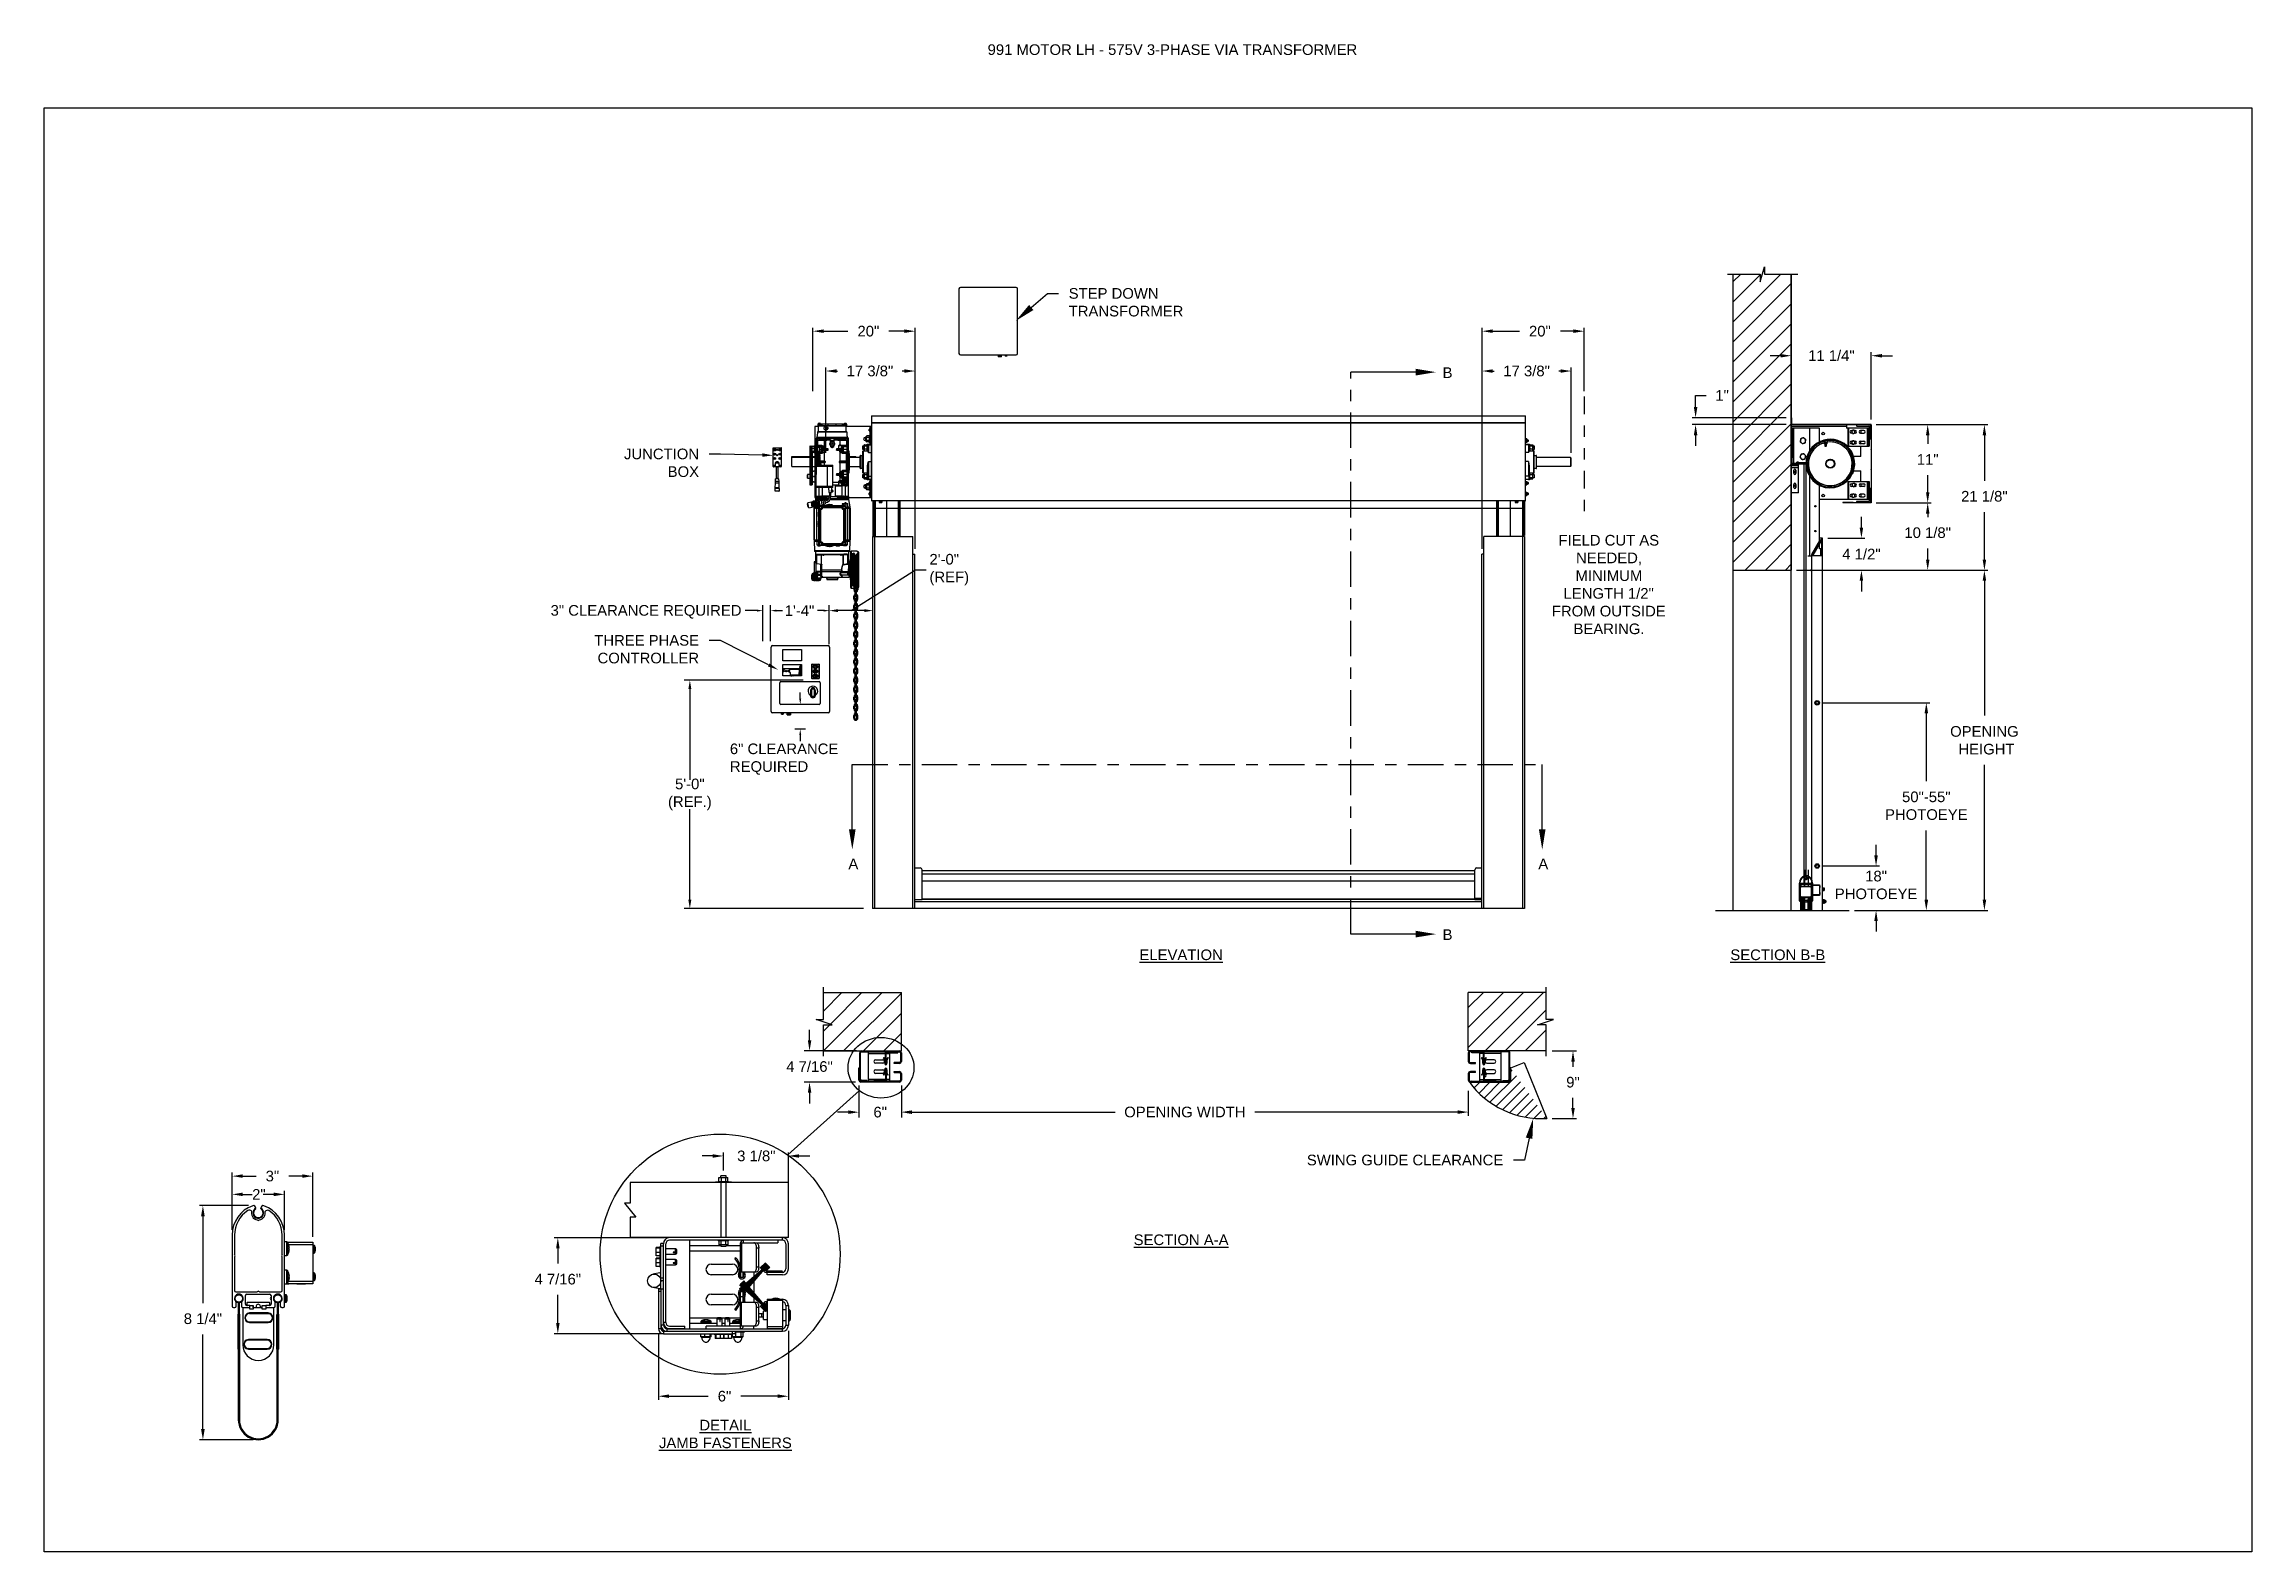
# Model space of a CAD drawing. Header units: inches. Extents: x 170 to 312, y 215 to 248.
# Drawn here: x 268.24 to 287.71, y 234.45 to 247.74 of the extents above; entities that cross this region are included whole.
import ezdxf
from ezdxf import colors
from ezdxf.entities.mleader import LeaderData, LeaderLine
from ezdxf.math import Vec2, Vec3

# ---------------------------------------------------------------- set-up
doc = ezdxf.new("R2010")
doc.units = ezdxf.units.IN
doc.header["$LTSCALE"] = 0.25
doc.header["$MEASUREMENT"] = 0
doc.linetypes.add('CENTER', pattern=[2, 1.25, -0.25, 0.25, -0.25])
doc.linetypes.add('PHANTOM2', pattern=[1.25, 0.625, -0.125, 0.125, -0.125, 0.125, -0.125])
for name, color, linetype in [('575V 3-PHASE 60HZ', 4, 'Continuous'), ('ANNOTATIONS', 1, 'Continuous'), ('DETAILS', 4, 'Continuous'), ('HIDDEN', 6, 'PHANTOM2'), ('MOTOR LH', 7, 'Continuous'), ('SECTION CUTS', 6, 'CENTER'), ('STANDARD MOTOR LH', 7, 'Continuous')]:
    doc.layers.add(name, color=color, linetype=linetype)
doc.styles.add('ARIAL', font='arial.ttf', dxfattribs={"height": 0.09375})
doc.styles.add('ROMANS', font='Romans', dxfattribs={"height": 0.09375})
doc.styles.get("Standard").update_dxf_attribs({"font": 'romans.shx'})
doc.dimstyles.get("Standard").update_dxf_attribs({"dimscale": 60, "dimtxt": 0.0833, "dimasz": 0.0833, "dimexe": 0.0833, "dimexo": 0.04, "dimgap": 0.09, "dimtad": 0, "dimtih": 1, "dimtoh": 1, "dimdec": 4, "dimzin": 1, "dimdsep": 46, "dimlunit": 4, "dimtxsty": 'Standard', "dimcen": 0.09, "dimclrt": 150, "dimadec": 4, "dimazin": 2, "dimtfac": 1, "dimtdec": 0, "dimtofl": 0, "dimtmove": 0, "dimatfit": 3, "dimfxl": 1, "dimtolj": 1, "dimtzin": 0, "dimlwd": -1, "dimlwe": -1, "dimarcsym": 1})
doc.dimstyles.new('STANDARD$0', dxfattribs={"dimtxt": 0.09375, "dimasz": 0.09375, "dimexe": 0.03125, "dimexo": 0.046875, "dimgap": 0.09, "dimtad": 0, "dimtih": 1, "dimtoh": 1, "dimdec": 4, "dimzin": 0, "dimdsep": 46, "dimtxsty": 'ARIAL', "dimcen": 0.09, "dimadec": 0, "dimazin": 0, "dimtfac": 1, "dimtdec": 4, "dimtofl": 0, "dimtmove": 0, "dimatfit": 1, "dimfxl": 1, "dimtolj": 1, "dimtzin": 0, "dimarcsym": 0})
pattern_1 = [(45, (98.90582, 34.54644), (-0.08838835, 0.08838835), [])]
pattern_2 = [(45, (277.80175, 227.0073), (-0.265165, 0.265165), []), (45, (277.97852, 227.0073), (-0.265165, 0.265165), [])]

msp = doc.modelspace()

# ---------------------------------------------------------------- texts
at = {"layer": 'ANNOTATIONS', "insert": (276.56248, 247.74099), "char_height": 0.09375, "width": 4.6220629, "attachment_point": 1, "line_spacing_factor": 0.86134, "style": 'ARIAL'}
msp.add_mtext('991 MOTOR LH - 575V 3-PHASE VIA TRANSFORMER', dxfattribs=at)
at = {"layer": 'ANNOTATIONS', "char_height": 0.09375, "style": 'ARIAL'}
for s, insert, width, attachment_point in [('\\pi0.09317;FIELD CUT AS \\P\\pi0.24799;NEEDED, \\P\\pi0.24348;MINIMUM \\P\\pi0.13806;LENGTH 1/2" \\P\\pi0.03513;FROM OUTSIDE \\P\\pi0.22583;BEARING.', (281.50379, 243.41473), 1.0565623, 1), ('{\\LELEVATION}', (278.26894, 239.75886), 3.0834986, 2), ('{\\LSECTION B-B}', (283.53099, 239.75886), 1.3823677, 2), ('{\\LSECTION A-A}', (278.26894, 237.24567), 1.3823677, 2), ('{\\LDETAIL\\PJAMB FASTENERS}', (274.25004, 235.61132), 1.3823677, 2)]:
    msp.add_mtext(s, dxfattribs=dict(at, insert=insert, width=width, attachment_point=attachment_point))
for s, insert, attachment_point in [('2\'-0"\\P(REF)', (276.04977, 243.10781), 4), ('3" CLEARANCE REQUIRED', (272.70844, 242.73628), 4), ('1\'-4"', (275.03422, 242.74689), 6), ('6" CLEARANCE\\PREQUIRED', (274.28963, 241.43723), 4), ('5\'-0"\\P(REF.)', (273.93643, 241.12634), 5), ('\\A1;2"', (270.13609, 237.59932), 5)]:
    msp.add_mtext(s, dxfattribs=dict(at, insert=insert, attachment_point=attachment_point))
at = {"layer": 'SECTION CUTS', "style": 'ARIAL'}
for s, p in [('B', (280.57517, 244.79841)), ('A', (275.33467, 240.46666)), ('A', (281.41924, 240.46666)), ('B', (280.57517, 239.84254))]:
    msp.add_text(s, height=0.09375, dxfattribs=at).set_placement(p)

# ---------------------------------------------------------------- blocks, each defined once
blk = doc.blocks.new('*D161')
at = {"layer": 'ANNOTATIONS', "color": 0, "lineweight": -2, "transparency": 16777216}
for p, q in [((275.427, 238.56), (275.427, 238.277)), ((275.802, 238.56), (275.802, 238.277)), ((275.333, 238.324), (275.239, 238.324)), ((275.896, 238.324), (275.989, 238.324))]:
    blk.add_line(p, q, dxfattribs=at)
at = {"layer": 'ANNOTATIONS', "color": 0, "transparency": 16777216}
for points in [[(275.333, 238.34), (275.333, 238.308), (275.427, 238.324)], [(275.896, 238.34), (275.896, 238.308), (275.802, 238.324)]]:
    blk.add_solid(points, dxfattribs=at)
at = {"layer": 'defpoints', "color": 0, "transparency": 16777216}
for p in [(275.427, 238.607), (275.802, 238.607), (275.802, 238.324)]:
    blk.add_point(p, dxfattribs=at)
at = {"layer": 'ANNOTATIONS', "color": 0, "transparency": 16777216, "insert": (275.615, 238.324), "char_height": 0.0938, "attachment_point": 5, "style": 'ARIAL'}
blk.add_mtext('\\A1;6"', dxfattribs=at)
blk = doc.blocks.new('*D162')
at = {"layer": 'ANNOTATIONS', "color": 0, "lineweight": -2, "transparency": 16777216}
for p, q in [((284.4, 244.387), (284.885, 244.387)), ((284.853, 244.294), (284.853, 244.217)), ((284.853, 243.791), (284.853, 243.942)), ((284.4, 243.697), (284.885, 243.697))]:
    blk.add_line(p, q, dxfattribs=at)
at = {"layer": 'ANNOTATIONS', "color": 0, "transparency": 16777216}
for points in [[(284.838, 244.294), (284.869, 244.294), (284.853, 244.387)], [(284.838, 243.791), (284.869, 243.791), (284.853, 243.697)]]:
    blk.add_solid(points, dxfattribs=at)
at = {"layer": 'defpoints', "color": 0, "transparency": 16777216}
for p in [(284.353, 244.387), (284.853, 244.387), (284.353, 243.697)]:
    blk.add_point(p, dxfattribs=at)
at = {"layer": 'ANNOTATIONS', "color": 0, "transparency": 16777216, "insert": (284.853, 244.08), "char_height": 0.0938, "attachment_point": 5, "style": 'ARIAL'}
blk.add_mtext('\\A1;11"', dxfattribs=at)
blk = doc.blocks.new('*D163')
at = {"layer": 'ANNOTATIONS', "color": 0, "lineweight": -2, "transparency": 16777216}
for p, q in [((283.556, 244.995), (283.463, 244.995)), ((283.65, 244.433), (283.65, 245.026)), ((284.355, 244.433), (284.355, 245.026)), ((284.449, 244.995), (284.542, 244.995))]:
    blk.add_line(p, q, dxfattribs=at)
at = {"layer": 'ANNOTATIONS', "color": 0, "transparency": 16777216}
for points in [[(283.556, 245.01), (283.556, 244.979), (283.65, 244.995)], [(284.449, 245.01), (284.449, 244.979), (284.355, 244.995)]]:
    blk.add_solid(points, dxfattribs=at)
at = {"layer": 'defpoints', "color": 0, "transparency": 16777216}
for p in [(283.65, 244.995), (283.65, 244.386), (284.355, 244.386)]:
    blk.add_point(p, dxfattribs=at)
at = {"layer": 'ANNOTATIONS', "color": 0, "transparency": 16777216, "insert": (284.004, 244.995), "char_height": 0.09375, "attachment_point": 5, "style": 'ARIAL'}
blk.add_mtext('\\A1;11 1/4"', dxfattribs=at)
blk = doc.blocks.new('*D164')
at = {"layer": 'ANNOTATIONS', "color": 0, "lineweight": -2, "transparency": 16777216}
for p, q in [((280.923, 243.293), (280.923, 244.891)), ((281.017, 244.86), (281.031, 244.86)), ((281.615, 244.86), (281.601, 244.86)), ((281.708, 244.139), (281.708, 244.891))]:
    blk.add_line(p, q, dxfattribs=at)
at = {"layer": 'ANNOTATIONS', "color": 0, "transparency": 16777216}
for points in [[(281.017, 244.875), (281.017, 244.844), (280.923, 244.86)], [(281.615, 244.875), (281.615, 244.844), (281.708, 244.86)]]:
    blk.add_solid(points, dxfattribs=at)
at = {"layer": 'defpoints', "color": 0, "transparency": 16777216}
for p in [(280.923, 244.86), (281.708, 244.092), (280.923, 243.246)]:
    blk.add_point(p, dxfattribs=at)
at = {"layer": 'ANNOTATIONS', "color": 0, "transparency": 16777216, "insert": (281.316, 244.86), "char_height": 0.09375, "attachment_point": 5, "style": 'ARIAL'}
blk.add_mtext('\\A1;17 3/8"', dxfattribs=at)
blk = doc.blocks.new('*D165')
at = {"layer": 'ANNOTATIONS', "color": 0, "lineweight": -2, "transparency": 16777216}
for p, q in [((280.923, 243.293), (280.923, 245.242)), ((281.017, 245.211), (281.252, 245.211)), ((281.729, 245.211), (281.614, 245.211)), ((281.823, 244.682), (281.823, 245.242))]:
    blk.add_line(p, q, dxfattribs=at)
at = {"layer": 'ANNOTATIONS', "color": 0, "transparency": 16777216}
for points in [[(281.017, 245.227), (281.017, 245.196), (280.923, 245.211)], [(281.729, 245.227), (281.729, 245.196), (281.823, 245.211)]]:
    blk.add_solid(points, dxfattribs=at)
at = {"layer": 'defpoints', "color": 0, "transparency": 16777216}
for p in [(280.923, 245.211), (281.823, 244.635), (280.923, 243.246)]:
    blk.add_point(p, dxfattribs=at)
at = {"layer": 'ANNOTATIONS', "color": 0, "transparency": 16777216, "insert": (281.433, 245.211), "char_height": 0.0938, "attachment_point": 5, "style": 'ARIAL'}
blk.add_mtext('\\A1;20"', dxfattribs=at)
blk = doc.blocks.new('*D166')
at = {"layer": 'ANNOTATIONS', "color": 0, "lineweight": -2, "transparency": 16777216}
for p, q in [((284.269, 243.48), (284.269, 243.573)), ((283.972, 243.386), (284.3, 243.386)), ((283.697, 243.103), (284.3, 243.103)), ((284.269, 243.01), (284.269, 242.916))]:
    blk.add_line(p, q, dxfattribs=at)
at = {"layer": 'ANNOTATIONS', "color": 0, "transparency": 16777216}
for points in [[(284.253, 243.48), (284.284, 243.48), (284.269, 243.386)], [(284.253, 243.01), (284.284, 243.01), (284.269, 243.103)]]:
    blk.add_solid(points, dxfattribs=at)
at = {"layer": 'defpoints', "color": 0, "transparency": 16777216}
for p in [(283.925, 243.386), (284.269, 243.386), (283.65, 243.103)]:
    blk.add_point(p, dxfattribs=at)
at = {"layer": 'ANNOTATIONS', "color": 0, "transparency": 16777216, "insert": (284.269, 243.245), "char_height": 0.0938, "attachment_point": 5, "style": 'ARIAL'}
blk.add_mtext('\\A1;4 1/2"', dxfattribs=at)
blk = doc.blocks.new('*D167')
at = {"layer": 'ANNOTATIONS', "color": 0, "lineweight": -2, "transparency": 16777216}
for p, q in [((284.4, 243.697), (284.885, 243.697)), ((284.853, 243.603), (284.853, 243.572)), ((284.853, 243.197), (284.853, 243.295)), ((283.697, 243.103), (284.885, 243.103))]:
    blk.add_line(p, q, dxfattribs=at)
at = {"layer": 'ANNOTATIONS', "color": 0, "transparency": 16777216}
for points in [[(284.838, 243.603), (284.869, 243.603), (284.853, 243.697)], [(284.838, 243.197), (284.869, 243.197), (284.853, 243.103)]]:
    blk.add_solid(points, dxfattribs=at)
at = {"layer": 'defpoints', "color": 0, "transparency": 16777216}
for p in [(284.353, 243.697), (283.65, 243.103), (284.853, 243.103)]:
    blk.add_point(p, dxfattribs=at)
at = {"layer": 'ANNOTATIONS', "color": 0, "transparency": 16777216, "insert": (284.853, 243.434), "char_height": 0.09375, "attachment_point": 5, "style": 'ARIAL'}
blk.add_mtext('\\A1;10 1/8"', dxfattribs=at)
blk = doc.blocks.new('*D168')
at = {"layer": 'ANNOTATIONS', "color": 0, "lineweight": -2, "transparency": 16777216}
for p, q in [((284.398, 240.588), (284.398, 240.682)), ((283.925, 240.495), (284.429, 240.495)), ((284.207, 240.103), (284.429, 240.103)), ((284.398, 240.01), (284.398, 239.916))]:
    blk.add_line(p, q, dxfattribs=at)
at = {"layer": 'ANNOTATIONS', "color": 0, "transparency": 16777216}
for points in [[(284.382, 240.588), (284.413, 240.588), (284.398, 240.495)], [(284.382, 240.01), (284.413, 240.01), (284.398, 240.103)]]:
    blk.add_solid(points, dxfattribs=at)
at = {"layer": 'defpoints', "color": 0, "transparency": 16777216}
for p in [(283.878, 240.495), (284.398, 240.495), (284.16, 240.103)]:
    blk.add_point(p, dxfattribs=at)
at = {"layer": 'ANNOTATIONS', "color": 0, "transparency": 16777216, "insert": (284.398, 240.327), "char_height": 0.0938, "attachment_point": 5, "style": 'ARIAL'}
blk.add_mtext('\\A1;18"\\PPHOTOEYE', dxfattribs=at)
blk = doc.blocks.new('*D169')
at = {"layer": 'ANNOTATIONS', "color": 0, "lineweight": -2, "transparency": 16777216}
for p, q in [((283.925, 241.934), (284.872, 241.934)), ((284.841, 241.84), (284.841, 241.243)), ((284.841, 240.197), (284.841, 240.809)), ((284.207, 240.103), (284.872, 240.103))]:
    blk.add_line(p, q, dxfattribs=at)
at = {"layer": 'ANNOTATIONS', "color": 0, "transparency": 16777216}
for points in [[(284.825, 241.84), (284.857, 241.84), (284.841, 241.934)], [(284.825, 240.197), (284.857, 240.197), (284.841, 240.103)]]:
    blk.add_solid(points, dxfattribs=at)
at = {"layer": 'defpoints', "color": 0, "transparency": 16777216}
for p in [(283.878, 241.934), (284.841, 241.934), (284.16, 240.103)]:
    blk.add_point(p, dxfattribs=at)
at = {"layer": 'ANNOTATIONS', "color": 0, "transparency": 16777216, "insert": (284.841, 241.026), "char_height": 0.09375, "attachment_point": 5, "style": 'ARIAL'}
blk.add_mtext('\\A1;50"-55"\\PPHOTOEYE', dxfattribs=at)
blk = doc.blocks.new('*D170')
at = {"layer": 'ANNOTATIONS', "color": 0, "lineweight": -2, "transparency": 16777216}
for p, q in [((274.992, 238.958), (274.992, 239.051)), ((275.405, 238.864), (274.945, 238.864)), ((275.398, 238.589), (274.945, 238.589)), ((274.992, 238.495), (274.992, 238.401))]:
    blk.add_line(p, q, dxfattribs=at)
at = {"layer": 'ANNOTATIONS', "color": 0, "transparency": 16777216}
for points in [[(274.977, 238.958), (275.008, 238.958), (274.992, 238.864)], [(274.977, 238.495), (275.008, 238.495), (274.992, 238.589)]]:
    blk.add_solid(points, dxfattribs=at)
at = {"layer": 'defpoints', "color": 0, "transparency": 16777216}
for p in [(275.452, 238.864), (274.992, 238.589), (275.445, 238.589)]:
    blk.add_point(p, dxfattribs=at)
at = {"layer": 'ANNOTATIONS', "color": 0, "transparency": 16777216, "insert": (274.992, 238.726), "char_height": 0.09375, "attachment_point": 5, "style": 'ARIAL'}
blk.add_mtext('\\A1;4 7/16"', dxfattribs=at)
blk = doc.blocks.new('*D171')
at = {"layer": 'ANNOTATIONS', "color": 0, "lineweight": -2, "transparency": 16777216}
for p, q in [((270.043, 237.5), (269.611, 237.5)), ((269.642, 237.407), (269.642, 236.64)), ((269.642, 235.529), (269.642, 236.363)), ((270.084, 235.435), (269.611, 235.435))]:
    blk.add_line(p, q, dxfattribs=at)
at = {"layer": 'ANNOTATIONS', "color": 0, "transparency": 16777216}
for points in [[(269.626, 237.407), (269.658, 237.407), (269.642, 237.5)], [(269.626, 235.529), (269.658, 235.529), (269.642, 235.435)]]:
    blk.add_solid(points, dxfattribs=at)
at = {"layer": 'defpoints', "color": 0, "transparency": 16777216}
for p in [(270.09, 237.5), (269.642, 235.435), (270.131, 235.435)]:
    blk.add_point(p, dxfattribs=at)
at = {"layer": 'ANNOTATIONS', "color": 0, "transparency": 16777216, "insert": (269.642, 236.502), "char_height": 0.0938, "attachment_point": 5, "style": 'ARIAL'}
blk.add_mtext('\\A1;8 1/4"', dxfattribs=at)
blk = doc.blocks.new('*D172')
at = {"layer": 'ANNOTATIONS', "color": 0, "lineweight": -2, "transparency": 16777216}
for p, q in [((269.9, 237.288), (269.9, 237.792)), ((269.994, 237.76), (270.111, 237.76)), ((270.518, 237.76), (270.399, 237.76)), ((270.611, 237.225), (270.611, 237.792))]:
    blk.add_line(p, q, dxfattribs=at)
at = {"layer": 'ANNOTATIONS', "color": 0, "transparency": 16777216}
for points in [[(269.994, 237.776), (269.994, 237.745), (269.9, 237.76)], [(270.518, 237.776), (270.518, 237.745), (270.611, 237.76)]]:
    blk.add_solid(points, dxfattribs=at)
at = {"layer": 'defpoints', "color": 0, "transparency": 16777216}
for p in [(269.9, 237.76), (269.9, 237.241), (270.611, 237.178)]:
    blk.add_point(p, dxfattribs=at)
at = {"layer": 'ANNOTATIONS', "color": 0, "transparency": 16777216, "insert": (270.255, 237.76), "char_height": 0.0938, "attachment_point": 5, "style": 'ARIAL'}
blk.add_mtext('\\A1;3"', dxfattribs=at)
blk = doc.blocks.new('*D181')
at = {"layer": 'ANNOTATIONS', "color": 0, "lineweight": -2, "transparency": 16777216}
for p, q in [((273.71, 237.217), (272.741, 237.217)), ((272.772, 237.124), (272.772, 236.989)), ((272.772, 236.464), (272.772, 236.712)), ((273.703, 236.37), (272.741, 236.37))]:
    blk.add_line(p, q, dxfattribs=at)
at = {"layer": 'ANNOTATIONS', "color": 0, "transparency": 16777216}
for points in [[(272.757, 237.124), (272.788, 237.124), (272.772, 237.217)], [(272.757, 236.464), (272.788, 236.464), (272.772, 236.37)]]:
    blk.add_solid(points, dxfattribs=at)
at = {"layer": 'defpoints', "color": 0, "transparency": 16777216}
for p in [(273.757, 237.217), (272.772, 236.37), (273.75, 236.37)]:
    blk.add_point(p, dxfattribs=at)
at = {"layer": 'ANNOTATIONS', "color": 0, "transparency": 16777216, "insert": (272.772, 236.851), "char_height": 0.09375, "attachment_point": 5, "style": 'ARIAL'}
blk.add_mtext('\\A1;4 7/16"', dxfattribs=at)
blk = doc.blocks.new('*D182')
at = {"layer": 'ANNOTATIONS', "color": 0, "lineweight": -2, "transparency": 16777216}
for p, q in [((274.139, 237.938), (274.045, 237.938)), ((274.232, 237.809), (274.232, 237.969)), ((274.806, 237.587), (274.806, 237.969)), ((274.9, 237.938), (274.994, 237.938))]:
    blk.add_line(p, q, dxfattribs=at)
at = {"layer": 'ANNOTATIONS', "color": 0, "transparency": 16777216}
for points in [[(274.139, 237.953), (274.139, 237.922), (274.232, 237.938)], [(274.9, 237.953), (274.9, 237.922), (274.806, 237.938)]]:
    blk.add_solid(points, dxfattribs=at)
at = {"layer": 'defpoints', "color": 0, "transparency": 16777216}
for p in [(274.806, 237.938), (274.232, 237.762), (274.806, 237.54)]:
    blk.add_point(p, dxfattribs=at)
at = {"layer": 'ANNOTATIONS', "color": 0, "transparency": 16777216, "insert": (274.523, 237.938), "char_height": 0.0938, "attachment_point": 5, "style": 'ARIAL'}
blk.add_mtext('\\A1;3 1/8"', dxfattribs=at)
blk = doc.blocks.new('*D173')
at = {"layer": 'ANNOTATIONS', "color": 0, "lineweight": -2, "transparency": 16777216}
for p, q in [((284.4, 244.387), (285.385, 244.387)), ((285.353, 244.294), (285.353, 243.893)), ((285.353, 243.197), (285.353, 243.616)), ((283.697, 243.103), (285.385, 243.103))]:
    blk.add_line(p, q, dxfattribs=at)
at = {"layer": 'ANNOTATIONS', "color": 0, "transparency": 16777216}
for points in [[(285.338, 244.294), (285.369, 244.294), (285.353, 244.387)], [(285.338, 243.197), (285.369, 243.197), (285.353, 243.103)]]:
    blk.add_solid(points, dxfattribs=at)
at = {"layer": 'defpoints', "color": 0, "transparency": 16777216}
for p in [(284.353, 244.387), (285.353, 244.387), (283.65, 243.103)]:
    blk.add_point(p, dxfattribs=at)
at = {"layer": 'ANNOTATIONS', "color": 0, "transparency": 16777216, "insert": (285.353, 243.755), "char_height": 0.09375, "attachment_point": 5, "style": 'ARIAL'}
blk.add_mtext('\\A1;21 1/8"', dxfattribs=at)
blk = doc.blocks.new('*D174')
at = {"layer": 'ANNOTATIONS', "color": 0, "lineweight": -2, "transparency": 16777216}
for p, q in [((282.806, 244.542), (282.806, 244.645)), ((282.806, 244.645), (282.9, 244.645)), ((283.605, 244.448), (282.775, 244.448)), ((283.605, 244.387), (282.775, 244.387)), ((282.806, 244.294), (282.806, 244.2))]:
    blk.add_line(p, q, dxfattribs=at)
at = {"layer": 'ANNOTATIONS', "color": 0, "transparency": 16777216}
for points in [[(282.791, 244.542), (282.822, 244.542), (282.806, 244.448)], [(282.791, 244.294), (282.822, 244.294), (282.806, 244.387)]]:
    blk.add_solid(points, dxfattribs=at)
at = {"layer": 'defpoints', "color": 0, "transparency": 16777216}
for p in [(282.806, 244.387), (283.652, 244.448), (283.652, 244.387)]:
    blk.add_point(p, dxfattribs=at)
at = {"layer": 'ANNOTATIONS', "color": 0, "transparency": 16777216, "insert": (283.04, 244.645), "char_height": 0.0938, "attachment_point": 5, "style": 'ARIAL'}
blk.add_mtext('\\A1;1"', dxfattribs=at)
blk = doc.blocks.new('*D175')
at = {"layer": 'ANNOTATIONS', "color": 0, "lineweight": -2, "transparency": 16777216}
for p, q in [((275.137, 244.139), (275.137, 244.891)), ((275.23, 244.86), (275.24, 244.86)), ((275.829, 244.86), (275.81, 244.86)), ((275.923, 243.293), (275.923, 244.891))]:
    blk.add_line(p, q, dxfattribs=at)
at = {"layer": 'ANNOTATIONS', "color": 0, "transparency": 16777216}
for points in [[(275.23, 244.875), (275.23, 244.844), (275.137, 244.86)], [(275.829, 244.875), (275.829, 244.844), (275.923, 244.86)]]:
    blk.add_solid(points, dxfattribs=at)
at = {"layer": 'defpoints', "color": 0, "transparency": 16777216}
for p in [(275.137, 244.86), (275.137, 244.092), (275.923, 243.246)]:
    blk.add_point(p, dxfattribs=at)
at = {"layer": 'ANNOTATIONS', "color": 0, "transparency": 16777216, "insert": (275.525, 244.86), "char_height": 0.09375, "attachment_point": 5, "style": 'ARIAL'}
blk.add_mtext('\\A1;17 3/8"', dxfattribs=at)
blk = doc.blocks.new('*D176')
at = {"layer": 'ANNOTATIONS', "color": 0, "lineweight": -2, "transparency": 16777216}
for p, q in [((275.022, 244.682), (275.022, 245.242)), ((275.116, 245.211), (275.33, 245.211)), ((275.829, 245.211), (275.692, 245.211)), ((275.923, 243.293), (275.923, 245.242))]:
    blk.add_line(p, q, dxfattribs=at)
at = {"layer": 'ANNOTATIONS', "color": 0, "transparency": 16777216}
for points in [[(275.116, 245.227), (275.116, 245.196), (275.022, 245.211)], [(275.829, 245.227), (275.829, 245.196), (275.923, 245.211)]]:
    blk.add_solid(points, dxfattribs=at)
at = {"layer": 'defpoints', "color": 0, "transparency": 16777216}
for p in [(275.022, 245.211), (275.022, 244.635), (275.923, 243.246)]:
    blk.add_point(p, dxfattribs=at)
at = {"layer": 'ANNOTATIONS', "color": 0, "transparency": 16777216, "insert": (275.511, 245.211), "char_height": 0.0938, "attachment_point": 5, "style": 'ARIAL'}
blk.add_mtext('\\A1;20"', dxfattribs=at)
blk = doc.blocks.new('*D177')
at = {"layer": 'ANNOTATIONS', "color": 0, "linetype": 'ByBlock', "lineweight": -2, "transparency": 16777216}
for p, q in [((281.54, 238.864), (281.756, 238.864)), ((281.725, 238.77), (281.725, 238.725)), ((281.725, 238.362), (281.725, 238.45)), ((281.54, 238.268), (281.756, 238.268))]:
    blk.add_line(p, q, dxfattribs=at)
at = {"layer": 'ANNOTATIONS', "color": 0, "transparency": 16777216}
for points in [[(281.71, 238.77), (281.741, 238.77), (281.725, 238.864)], [(281.71, 238.362), (281.741, 238.362), (281.725, 238.268)]]:
    blk.add_solid(points, dxfattribs=at)
at = {"layer": 'defpoints', "color": 0, "transparency": 16777216}
for p in [(281.493, 238.864), (281.725, 238.864), (281.493, 238.268)]:
    blk.add_point(p, dxfattribs=at)
at = {"layer": 'ANNOTATIONS', "color": 0, "transparency": 16777216, "insert": (281.725, 238.588), "char_height": 0.0938, "attachment_point": 5, "style": 'ARIAL'}
blk.add_mtext('\\A1;9"', dxfattribs=at)
blk = doc.blocks.new('*D178')
at = {"layer": 'ANNOTATIONS', "color": 0, "lineweight": -2, "transparency": 16777216}
for p, q in [((273.659, 236.369), (273.659, 235.788)), ((274.806, 236.397), (274.806, 235.788)), ((273.753, 235.819), (274.098, 235.819)), ((274.712, 235.819), (274.386, 235.819))]:
    blk.add_line(p, q, dxfattribs=at)
at = {"layer": 'ANNOTATIONS', "color": 0, "transparency": 16777216}
for points in [[(273.753, 235.835), (273.753, 235.804), (273.659, 235.819)], [(274.712, 235.835), (274.712, 235.804), (274.806, 235.819)]]:
    blk.add_solid(points, dxfattribs=at)
at = {"layer": 'defpoints', "color": 0, "transparency": 16777216}
for p in [(273.659, 236.416), (274.806, 236.444), (274.806, 235.819)]:
    blk.add_point(p, dxfattribs=at)
at = {"layer": 'ANNOTATIONS', "color": 0, "transparency": 16777216, "insert": (274.242, 235.819), "char_height": 0.0938, "attachment_point": 5, "style": 'ARIAL'}
blk.add_mtext('\\A1;6"', dxfattribs=at)
blk = doc.blocks.new('*D179')
at = {"layer": 'ANNOTATIONS', "color": 0, "lineweight": -2, "transparency": 16777216}
for p, q in [((275.802, 238.513), (275.802, 238.293)), ((280.802, 238.513), (280.802, 238.293)), ((275.896, 238.325), (277.686, 238.325)), ((280.708, 238.325), (278.918, 238.325))]:
    blk.add_line(p, q, dxfattribs=at)
at = {"layer": 'ANNOTATIONS', "color": 0, "transparency": 16777216}
for points in [[(275.896, 238.34), (275.896, 238.309), (275.802, 238.325)], [(280.708, 238.34), (280.708, 238.309), (280.802, 238.325)]]:
    blk.add_solid(points, dxfattribs=at)
at = {"layer": 'defpoints', "color": 0, "transparency": 16777216}
for p in [(275.802, 238.56), (280.802, 238.56), (280.802, 238.325)]:
    blk.add_point(p, dxfattribs=at)
at = {"layer": 'ANNOTATIONS', "color": 0, "transparency": 16777216, "insert": (278.302, 238.325), "char_height": 0.09375, "attachment_point": 5, "style": 'ARIAL'}
blk.add_mtext('\\A1;OPENING WIDTH', dxfattribs=at)
blk = doc.blocks.new('*D180')
at = {"layer": 'ANNOTATIONS', "color": 0, "lineweight": -2, "transparency": 16777216}
for p, q in [((283.744, 243.103), (285.385, 243.103)), ((285.353, 243.01), (285.353, 241.821)), ((285.353, 240.197), (285.353, 241.386)), ((284.254, 240.103), (285.385, 240.103))]:
    blk.add_line(p, q, dxfattribs=at)
at = {"layer": 'ANNOTATIONS', "color": 0, "transparency": 16777216}
for points in [[(285.338, 243.01), (285.369, 243.01), (285.353, 243.103)], [(285.338, 240.197), (285.369, 240.197), (285.353, 240.103)]]:
    blk.add_solid(points, dxfattribs=at)
at = {"layer": 'defpoints', "color": 0, "transparency": 16777216}
for p in [(283.697, 243.103), (285.353, 243.103), (284.207, 240.103)]:
    blk.add_point(p, dxfattribs=at)
at = {"layer": 'ANNOTATIONS', "color": 0, "transparency": 16777216, "insert": (285.353, 241.603), "char_height": 0.09375, "attachment_point": 5, "style": 'ARIAL'}
blk.add_mtext('\\A1;OPENING\\P HEIGHT', dxfattribs=at)

# ---------------------------------------------------------------- dimensions: what is measured, and where the dimension line sits
at = {"layer": 'ANNOTATIONS'}
for base, p1, p2, text, picture, middle in [((275.02177, 245.21123), (275.92282, 243.24564), (275.02177, 244.63538), '20"', '*D176', (275.51115, 245.21123)), ((280.92282, 245.21123), (281.82311, 244.63538), (280.92282, 243.24564), '20"', '*D165', (281.43279, 245.21123)), ((283.65024, 244.99487), (284.35484, 244.38592), (283.65024, 244.38592), '11 1/4"', '*D163', (284.00387, 244.99487)), ((275.13652, 244.85955), (275.92282, 243.24564), (275.13652, 244.09242), '17 3/8"', '*D175', (275.52483, 244.85955)), ((280.92282, 244.85955), (281.70836, 244.09242), (280.92282, 243.24564), '17 3/8"', '*D164', (281.31605, 244.85955)), ((274.8061, 237.93758), (274.23245, 237.76171), (274.8061, 237.54011), '3 1/8"', '*D182', (274.52332, 237.93758)), ((269.90032, 237.76029), (270.61132, 237.17845), (269.90032, 237.24075), '3"', '*D172', (270.2548, 237.76029)), ((274.80608, 235.81926), (273.65879, 236.41587), (274.80608, 236.44436), '6"', '*D178', (274.24222, 235.81926))]:
    dim = msp.add_linear_dim(base=base, p1=p1, p2=p2, text=text, dimstyle='STANDARD$0', dxfattribs=at)
    dim.commit()
    dim.dimension.update_dxf_attribs({"geometry": picture, "text_midpoint": middle, "dimtype": 160})
for base, p1, p2, text, picture, middle in [((282.80639, 244.3874), (283.65184, 244.44842), (283.65172, 244.3874), '1"', '*D174', (283.03961, 244.64524)), ((285.35325, 244.3874), (283.65024, 243.10342), (284.35337, 244.3874), '21 1/8"', '*D173', (285.35325, 243.75483)), ((284.85347, 244.3874), (284.35337, 243.69695), (284.35337, 244.3874), '11"', '*D162', (284.85347, 244.07951)), ((284.85347, 243.10342), (284.35337, 243.69695), (283.65024, 243.10342), '10 1/8"', '*D167', (284.85347, 243.43352)), ((284.26875, 243.38592), (283.65024, 243.10342), (283.92524, 243.38592), '4 1/2"', '*D166', (284.26875, 243.24467)), ((284.84111, 241.9339), (284.1605, 240.10342), (283.87837, 241.9339), '50"-55"\\PPHOTOEYE', '*D169', (284.84111, 241.02597)), ((284.39772, 240.49459), (284.1605, 240.10342), (283.87837, 240.49459), '18"\\PPHOTOEYE', '*D168', (284.39772, 240.32702)), ((269.64212, 235.43499), (270.08977, 237.5004), (270.13082, 235.43499), '8 1/4"', '*D171', (269.64212, 236.50176)), ((272.77247, 236.37012), (273.75704, 237.21743), (273.75015, 236.37012), '4 7/16"', '*D181', (272.77247, 236.85095))]:
    dim = msp.add_linear_dim(base=base, p1=p1, p2=p2, angle=90, text=text, dimstyle='STANDARD$0', dxfattribs=at)
    dim.commit()
    dim.dimension.update_dxf_attribs({"geometry": picture, "text_midpoint": middle, "dimtype": 160})
dim = msp.add_linear_dim(base=(285.35325, 243.10342), p1=(284.20737, 240.10342), p2=(283.69712, 243.10342), angle=90, text='OPENING\\P HEIGHT', dimstyle='STANDARD$0', dxfattribs=at)
dim.commit()
dim.dimension.update_dxf_attribs({"geometry": '*D180', "text_midpoint": (285.35325, 241.60342)})
for base, p1, p2, text, override, picture, middle in [((274.99237, 238.58878), (275.45218, 238.86378), (275.44474, 238.58878), '4 7/16"', {"dimexe": 0.046875, "dimgap": 0.0625, "dimlunit": 4, "dimcen": 0.089844, "dimfxl": 0.18, "dimfrac": 2}, '*D170', (274.99237, 238.72628)), ((281.72521, 238.86378), (281.49319, 238.26815), (281.49319, 238.86378), '9"', {"dimarcsym": 1}, '*D177', (281.72521, 238.58756))]:
    dim = msp.add_linear_dim(base=base, p1=p1, p2=p2, angle=90, text=text, dimstyle='STANDARD$0', override=override, dxfattribs=at)
    dim.commit()
    dim.dimension.update_dxf_attribs({"geometry": picture, "text_midpoint": middle, "dimtype": 160})
dim = msp.add_linear_dim(base=(275.80187, 238.32405), p1=(275.42687, 238.60666), p2=(275.80187, 238.60666), text='6"', dimstyle='STANDARD$0', override={"dimexe": 0.046875, "dimgap": 0.0625, "dimlunit": 4, "dimcen": 0.089844, "dimfxl": 0.18, "dimfrac": 2}, dxfattribs=at)
dim.commit()
dim.dimension.update_dxf_attribs({"geometry": '*D161', "text_midpoint": (275.61483, 238.32405), "dimtype": 160})
dim = msp.add_linear_dim(base=(280.80187, 238.32459), p1=(275.80187, 238.55978), p2=(280.80187, 238.55978), text='OPENING WIDTH', dimstyle='STANDARD$0', dxfattribs=at)
dim.commit()
dim.dimension.update_dxf_attribs({"geometry": '*D179', "text_midpoint": (278.30187, 238.32459)})

# ---------------------------------------------------------------- hatches: boundary and pattern name
at = {"layer": 'STANDARD MOTOR LH'}
h = msp.add_hatch(dxfattribs=at)
h.set_pattern_fill('ANSI31', color=256, style=0)
h.set_pattern_definition([(45, (98.90582, 34.19276), (-0.08838835, 0.08838835), [])])
edge = h.paths.add_edge_path()
edge.add_line((283.13462, 245.71433), (283.13462, 243.10342))
edge.add_line((283.13462, 243.10342), (283.65024, 243.10342))
edge.add_line((283.65024, 245.71433), (283.65024, 243.10342))
edge = h.paths.add_edge_path()
edge.add_line((283.08823, 245.71433), (283.37533, 245.71433))
edge.add_line((283.37533, 245.71433), (283.37533, 245.64563))
edge.add_line((283.37533, 245.64563), (283.41375, 245.77899))
edge.add_line((283.41375, 245.77899), (283.41375, 245.71433))
edge.add_line((283.41375, 245.71433), (283.70894, 245.71433))
h = msp.add_hatch(dxfattribs=at)
h.set_pattern_fill('ANSI32', color=256, style=0)
h.set_pattern_definition(pattern_2)
edge = h.paths.add_edge_path(flags=0)
edge.add_line((283.65196, 244.44683), (283.65196, 244.39374))
edge.add_line((283.65196, 244.39374), (283.65344, 244.39374))
edge.add_line((283.65344, 244.39374), (283.65344, 244.44683))
edge.add_arc((283.65184, 244.44683), 0.0016, 0, 180)
edge.add_line((283.65024, 244.44683), (283.65024, 244.3874))
edge.add_arc((283.65172, 244.3874), 0.00147, 180, 270)
edge.add_line((283.65172, 244.38592), (284.35337, 244.38592))
edge.add_line((284.35337, 244.38592), (284.35337, 243.69842))
edge.add_line((284.35337, 243.69842), (284.10496, 243.69842))
edge.add_arc((284.10496, 243.69855), 0.000123, 90, 270, ccw=False)
edge.add_line((284.10496, 243.69867), (284.19712, 243.69867))
edge.add_line((284.19712, 243.69867), (284.19712, 243.70015))
edge.add_line((284.19712, 243.70015), (284.10496, 243.70015))
edge.add_arc((284.10496, 243.69855), 0.0016, 90, 270)
edge.add_line((284.10496, 243.69695), (284.35337, 243.69695))
edge.add_arc((284.35337, 243.69842), 0.00147, 270, 360)
edge.add_line((284.35484, 243.69842), (284.35484, 244.38592))
edge.add_arc((284.35337, 244.38592), 0.00147, 0, 90)
edge.add_line((284.35337, 244.3874), (283.65172, 244.3874))
edge.add_line((283.65172, 244.3874), (283.65172, 244.44683))
edge.add_arc((283.65184, 244.44683), 0.000123, 0, 180, ccw=False)
h = msp.add_hatch(dxfattribs=at)
h.set_pattern_fill('ANSI32', color=256, style=0)
h.set_pattern_definition(pattern_2)
edge = h.paths.add_edge_path(flags=0)
edge.add_arc((283.99399, 244.04217), 0.20703, 0, 360)
edge = h.paths.add_edge_path(flags=0)
edge.add_arc((283.99399, 244.04217), 0.19531, 0, 360)
h = msp.add_hatch(dxfattribs=at)
h.set_pattern_fill('ANSI32', color=256, style=0)
h.set_pattern_definition(pattern_2)
edge = h.paths.add_edge_path(flags=0)
edge.add_line((283.65024, 244.09686), (283.65024, 244.03436))
edge.add_line((283.65024, 244.03436), (283.71274, 244.03436))
edge.add_line((283.71274, 244.03436), (283.71274, 244.03827))
edge.add_arc((283.70883, 244.03827), 0.00391, 0, 90)
edge.add_line((283.70883, 244.04217), (283.66196, 244.04217))
edge.add_arc((283.66196, 244.04608), 0.00391, 180, 270, ccw=False)
edge.add_line((283.65805, 244.04608), (283.65805, 244.09296))
edge.add_arc((283.65415, 244.09296), 0.00391, 0, 90)
edge.add_line((283.65415, 244.09686), (283.65024, 244.09686))
h = msp.add_hatch(dxfattribs=at)
h.set_pattern_fill('ANSI38', color=256, style=0)
h.set_pattern_definition([(45, (277.80175, 227.00729), (-0.08838835, 0.08838835), []), (135, (277.80175, 227.00729), (-0.265165, 0.08838835), [0.3125, -0.1875])])
edge = h.paths.add_edge_path(flags=0)
edge.add_arc((283.70149, 244.05342), 0.000313, 90, 180, ccw=False)
edge.add_line((283.70149, 244.05374), (283.70962, 244.05374))
edge.add_arc((283.70962, 244.05342), 0.000313, 0, 90, ccw=False)
edge.add_line((283.70993, 244.05342), (283.70993, 244.05217))
edge.add_arc((283.71024, 244.05217), 0.000313, 180, 270)
edge.add_line((283.71024, 244.05186), (283.71243, 244.05186))
edge.add_arc((283.71243, 244.05217), 0.000313, 270, 360)
edge.add_line((283.71274, 244.05217), (283.71274, 244.05624))
edge.add_arc((283.71243, 244.05624), 0.000313, 0, 90)
edge.add_line((283.71243, 244.05655), (283.69868, 244.05655))
edge.add_arc((283.69868, 244.05624), 0.000313, 90, 180)
edge.add_line((283.69837, 244.05624), (283.69837, 244.0453))
edge.add_arc((283.69805, 244.0453), 0.000313, 270, 360, ccw=False)
edge.add_line((283.69805, 244.04499), (283.65993, 244.04499))
edge.add_arc((283.65993, 244.04467), 0.000313, 90, 180)
edge.add_line((283.65962, 244.04467), (283.65962, 244.04249))
edge.add_arc((283.65993, 244.04249), 0.000313, 180, 270)
edge.add_line((283.65993, 244.04217), (283.71243, 244.04217))
edge.add_arc((283.71243, 244.04249), 0.000313, 270, 360)
edge.add_line((283.71274, 244.04249), (283.71274, 244.04655))
edge.add_arc((283.71243, 244.04655), 0.000313, 0, 90)
edge.add_line((283.71243, 244.04686), (283.71024, 244.04686))
edge.add_arc((283.71024, 244.04655), 0.000313, 90, 180)
edge.add_line((283.70993, 244.04655), (283.70993, 244.0453))
edge.add_arc((283.70962, 244.0453), 0.000313, 270, 360, ccw=False)
edge.add_line((283.70962, 244.04499), (283.70149, 244.04499))
edge.add_arc((283.70149, 244.0453), 0.000313, 180, 270, ccw=False)
edge.add_line((283.70118, 244.0453), (283.70118, 244.05342))
h = msp.add_hatch(dxfattribs=at)
h.set_pattern_fill('ANSI31', color=256, style=0)
h.set_pattern_definition([(45, (277.80175, 227.00729), (-0.08838835, 0.08838835), [])])
edge = h.paths.add_edge_path(flags=0)
edge.add_line((283.77721, 244.04899), (283.70118, 244.04915))
edge.add_line((283.70118, 244.04915), (283.70118, 244.04953))
edge.add_line((283.70118, 244.04953), (283.77721, 244.04937))
edge.add_line((283.77721, 244.04937), (283.77721, 244.04937))
edge.add_line((283.77721, 244.04937), (283.70118, 244.04954))
edge.add_line((283.70118, 244.04954), (283.70118, 244.04973))
edge.add_line((283.70118, 244.04973), (283.77721, 244.0497))
edge.add_line((283.77721, 244.0497), (283.77721, 244.04971))
edge.add_line((283.77721, 244.04971), (283.70118, 244.04974))
edge.add_line((283.70118, 244.04974), (283.70118, 244.04996))
edge.add_line((283.70118, 244.04996), (283.77721, 244.0501))
edge.add_line((283.77721, 244.0501), (283.77721, 244.05011))
edge.add_line((283.77721, 244.05011), (283.70118, 244.04997))
edge.add_line((283.70118, 244.04997), (283.70118, 244.05023))
edge.add_line((283.70118, 244.05023), (283.77721, 244.05058))
edge.add_line((283.77721, 244.05058), (283.77721, 244.05058))
edge.add_line((283.77721, 244.05058), (283.70118, 244.05023))
edge.add_line((283.70118, 244.05023), (283.70119, 244.05367))
edge.add_line((283.70119, 244.05367), (283.71471, 244.05202))
edge.add_line((283.71471, 244.05202), (283.71494, 244.05388))
edge.add_line((283.71494, 244.05388), (283.70002, 244.0557))
edge.add_arc((283.69994, 244.05508), 0.000625, 83.033785, 179.876559)
edge.add_line((283.69932, 244.05508), (283.69929, 244.04399))
edge.add_arc((283.69992, 244.04399), 0.000625, 179.876559, 276.719332)
edge.add_line((283.69999, 244.04337), (283.71492, 244.04513))
edge.add_line((283.71492, 244.04513), (283.7147, 244.04699))
edge.add_line((283.7147, 244.04699), (283.70117, 244.0454))
edge.add_line((283.70117, 244.0454), (283.70118, 244.04849))
edge.add_line((283.70118, 244.04849), (283.7772, 244.04814))
edge.add_line((283.7772, 244.04814), (283.7772, 244.04815))
edge.add_line((283.7772, 244.04815), (283.70118, 244.0485))
edge.add_line((283.70118, 244.0485), (283.70118, 244.04869))
edge.add_line((283.70118, 244.04869), (283.77721, 244.04853))
edge.add_line((283.77721, 244.04853), (283.77721, 244.04853))
edge.add_line((283.77721, 244.04853), (283.70118, 244.0487))
edge.add_line((283.70118, 244.0487), (283.70118, 244.04915))
edge.add_line((283.70118, 244.04915), (283.77721, 244.04898))
edge.add_line((283.77721, 244.04898), (283.77721, 244.04899))
h = msp.add_hatch(dxfattribs=at)
h.set_pattern_fill('ANSI37', color=256, style=0)
h.set_pattern_definition([(45, (277.80175, 231.50729), (-0.0883883, 0.0883883), []), (135, (277.80175, 231.50729), (-0.0883883, -0.0883883), [])])
edge = h.paths.add_edge_path(flags=0)
edge.add_line((283.82465, 240.16182), (283.82361, 240.16363))
edge.add_line((283.82361, 240.16363), (283.82361, 240.19488))
edge.add_arc((283.82235, 240.20402), 0.00923, 277.816449, 622.183551)
edge.add_line((283.8211, 240.19488), (283.8211, 240.16363))
edge.add_line((283.8211, 240.16363), (283.82006, 240.16182))
edge.add_arc((283.82112, 240.16121), 0.00123, 150, 180)
edge.add_line((283.81989, 240.16121), (283.81989, 240.08526))
edge.add_line((283.81989, 240.08526), (283.82112, 240.08526))
edge.add_line((283.82112, 240.08526), (283.82112, 240.16121))
edge.add_line((283.82112, 240.16121), (283.82216, 240.16301))
edge.add_arc((283.8211, 240.16363), 0.00123, 330, 360)
edge.add_line((283.82233, 240.16363), (283.82233, 240.19488))
edge.add_arc((283.8211, 240.19488), 0.00123, 0, 82.183551)
edge.add_arc((283.82235, 240.20402), 0.008, -82.183551, 262.183551, ccw=False)
edge.add_arc((283.82361, 240.19488), 0.00123, 97.816449, 180)
edge.add_line((283.82238, 240.19488), (283.82238, 240.16363))
edge.add_arc((283.82361, 240.16363), 0.00123, 180, 210)
edge.add_line((283.82254, 240.16301), (283.82358, 240.16121))
edge.add_line((283.82358, 240.16121), (283.82358, 240.08526))
edge.add_line((283.82358, 240.08526), (283.82481, 240.08526))
edge.add_line((283.82481, 240.08526), (283.82481, 240.16121))
edge.add_arc((283.82358, 240.16121), 0.00123, 0, 30)
h = msp.add_hatch(dxfattribs=at)
h.set_pattern_fill('ANSI31', color=256, style=0)
h.set_pattern_definition(pattern_1)
h.paths.add_polyline_path([(275.80187, 239.37941), (275.11437, 239.37941), (275.11437, 239.14221), (275.05026, 239.14221), (275.19233, 239.0953), (275.11437, 239.0953), (275.11437, 238.86378), (275.80187, 238.86378), (275.80187, 239.02629)])
h = msp.add_hatch(dxfattribs=at)
h.set_pattern_fill('ANSI31', color=256, style=0)
h.set_pattern_definition(pattern_1)
h.paths.add_polyline_path([(281.55347, 239.14221), (281.48937, 239.14221), (281.48937, 239.37941), (280.80187, 239.37941), (280.80187, 238.86378), (280.82004, 238.86378), (281.48937, 238.86378), (281.48937, 239.0953), (281.4114, 239.0953)])
h = msp.add_hatch(dxfattribs=at)
h.set_pattern_fill('ANSI31', color=256, scale=0.5, style=0)
h.set_pattern_definition([(45, (269.25731, 235.956984), (-0.04419417, 0.04419417), [])])
edge = h.paths.add_edge_path()
edge.add_arc((281.44739, 239.05092), 0.7841, 215.558691, 273.348591)
edge.add_line((281.29315, 238.76102), (281.49319, 238.26815))
edge.add_line((281.17687, 238.71378), (281.29315, 238.76102))
edge.add_line((280.83024, 238.58827), (281.15635, 238.58827))
edge.add_arc((281.15635, 238.60878), 0.02051, 270, 360)
edge.add_line((281.17687, 238.60878), (281.17687, 238.71378))

# ---------------------------------------------------------------- linework, layer by layer
at = {"layer": '575V 3-PHASE 60HZ'}
for p, q in [((276.30949, 245.58339), (276.30949, 245.0158)), ((276.8129, 245.59587), (276.32196, 245.59587)), ((276.82538, 245.0158), (276.82538, 245.58339)), ((276.32196, 245.00332), (276.8129, 245.00332)), ((276.65539, 244.99419), (276.65505, 244.994)), ((276.65505, 244.994), (276.65539, 244.99381)), ((276.65505, 244.994), (276.68433, 244.994)), ((276.65539, 244.99336), (276.65505, 244.99317)), ((276.65505, 244.99317), (276.65539, 244.99298)), ((276.65505, 244.99317), (276.68433, 244.99317)), ((276.65539, 244.99253), (276.65505, 244.99234)), ((276.65505, 244.99234), (276.65539, 244.99215)), ((276.65505, 244.99234), (276.68433, 244.99234)), ((276.65539, 244.9917), (276.65505, 244.99151)), ((276.65505, 244.99151), (276.65539, 244.99132)), ((276.65505, 244.99151), (276.68433, 244.99151)), ((276.65539, 244.99087), (276.65505, 244.99068)), ((276.65505, 244.99068), (276.65539, 244.99048)), ((276.65505, 244.99068), (276.68433, 244.99068)), ((276.65539, 244.99004), (276.65505, 244.98984)), ((276.65505, 244.98984), (276.65539, 244.98965)), ((276.65505, 244.98984), (276.68433, 244.98984)), ((276.65539, 244.9892), (276.65505, 244.98901)), ((276.65505, 244.98901), (276.65539, 244.98882)), ((276.65505, 244.98901), (276.68433, 244.98901)), ((276.65539, 244.98837), (276.65505, 244.98818)), ((276.65505, 244.98818), (276.65539, 244.98799)), ((276.65505, 244.98818), (276.68433, 244.98818)), ((276.65539, 245.00332), (276.65539, 244.99419)), ((276.684, 244.99419), (276.65539, 244.99419)), ((276.65539, 244.99381), (276.65539, 244.99336)), ((276.65539, 244.99381), (276.684, 244.99381)), ((276.684, 244.99336), (276.65539, 244.99336)), ((276.65539, 244.99298), (276.65539, 244.99253)), ((276.65539, 244.99298), (276.684, 244.99298)), ((276.684, 244.99253), (276.65539, 244.99253)), ((276.65539, 244.99215), (276.65539, 244.9917)), ((276.65539, 244.99215), (276.684, 244.99215)), ((276.684, 244.9917), (276.65539, 244.9917)), ((276.65539, 244.99132), (276.65539, 244.99087)), ((276.65539, 244.99132), (276.684, 244.99132)), ((276.684, 244.99087), (276.65539, 244.99087)), ((276.65539, 244.99048), (276.65539, 244.99004)), ((276.65539, 244.99048), (276.684, 244.99048)), ((276.684, 244.99004), (276.65539, 244.99004)), ((276.65539, 244.98965), (276.65539, 244.9892)), ((276.65539, 244.98965), (276.684, 244.98965)), ((276.684, 244.9892), (276.65539, 244.9892)), ((276.65539, 244.98882), (276.65539, 244.98837)), ((276.65539, 244.98882), (276.684, 244.98882)), ((276.684, 244.98837), (276.65539, 244.98837)), ((276.65539, 244.98799), (276.65539, 244.98568)), ((276.65539, 244.98799), (276.684, 244.98799)), ((276.684, 244.98568), (276.65539, 244.98568)), ((276.684, 244.99419), (276.684, 245.00332)), ((276.68433, 244.994), (276.684, 244.99419)), ((276.684, 244.99381), (276.68433, 244.994)), ((276.684, 244.99336), (276.684, 244.99381)), ((276.68433, 244.99317), (276.684, 244.99336)), ((276.684, 244.99298), (276.68433, 244.99317)), ((276.684, 244.99253), (276.684, 244.99298)), ((276.68433, 244.99234), (276.684, 244.99253)), ((276.684, 244.99215), (276.68433, 244.99234)), ((276.684, 244.9917), (276.684, 244.99215)), ((276.68433, 244.99151), (276.684, 244.9917)), ((276.684, 244.99132), (276.68433, 244.99151)), ((276.684, 244.99087), (276.684, 244.99132)), ((276.68433, 244.99068), (276.684, 244.99087)), ((276.684, 244.99048), (276.68433, 244.99068)), ((276.684, 244.99004), (276.684, 244.99048)), ((276.68433, 244.98984), (276.684, 244.99004)), ((276.684, 244.98965), (276.68433, 244.98984)), ((276.684, 244.9892), (276.684, 244.98965)), ((276.68433, 244.98901), (276.684, 244.9892)), ((276.684, 244.98882), (276.68433, 244.98901)), ((276.684, 244.98837), (276.684, 244.98882)), ((276.68433, 244.98818), (276.684, 244.98837)), ((276.684, 244.98799), (276.68433, 244.98818)), ((276.684, 244.98568), (276.684, 244.98799)), ((276.7187, 244.99785), (276.71837, 244.99766)), ((276.71837, 244.99766), (276.7187, 244.99747)), ((276.71837, 244.99766), (276.73368, 244.99766)), ((276.7187, 244.99719), (276.71837, 244.997)), ((276.71837, 244.997), (276.7187, 244.9968)), ((276.71837, 244.997), (276.73368, 244.997)), ((276.7187, 244.99652), (276.71837, 244.99633)), ((276.71837, 244.99633), (276.7187, 244.99614)), ((276.71837, 244.99633), (276.73368, 244.99633)), ((276.7187, 244.99586), (276.71837, 244.99567)), ((276.71837, 244.99567), (276.7187, 244.99547)), ((276.71837, 244.99567), (276.73368, 244.99567)), ((276.7187, 244.99519), (276.71837, 244.995)), ((276.71837, 244.995), (276.7187, 244.99481)), ((276.71837, 244.995), (276.73368, 244.995)), ((276.7187, 244.99453), (276.71837, 244.99434)), ((276.71837, 244.99434), (276.7187, 244.99414)), ((276.71837, 244.99434), (276.73368, 244.99434)), ((276.7187, 244.99386), (276.71837, 244.99367)), ((276.71837, 244.99367), (276.7187, 244.99348)), ((276.71837, 244.99367), (276.73368, 244.99367)), ((276.7187, 244.9932), (276.71837, 244.993)), ((276.71837, 244.993), (276.7187, 244.99281)), ((276.71837, 244.993), (276.73368, 244.993)), ((276.7187, 245.00332), (276.7187, 244.99785)), ((276.7187, 244.99785), (276.73334, 244.99785)), ((276.7187, 244.99747), (276.7187, 244.99719)), ((276.7187, 244.99747), (276.73334, 244.99747)), ((276.7187, 244.99719), (276.73334, 244.99719)), ((276.7187, 244.9968), (276.7187, 244.99652)), ((276.7187, 244.9968), (276.73334, 244.9968)), ((276.7187, 244.99652), (276.73334, 244.99652)), ((276.7187, 244.99614), (276.7187, 244.99586)), ((276.7187, 244.99614), (276.73334, 244.99614)), ((276.7187, 244.99586), (276.73334, 244.99586)), ((276.7187, 244.99547), (276.7187, 244.99519)), ((276.7187, 244.99547), (276.73334, 244.99547)), ((276.7187, 244.99519), (276.73334, 244.99519)), ((276.7187, 244.99481), (276.7187, 244.99453)), ((276.7187, 244.99481), (276.73334, 244.99481)), ((276.7187, 244.99453), (276.73334, 244.99453)), ((276.7187, 244.99414), (276.7187, 244.99386)), ((276.7187, 244.99414), (276.73334, 244.99414)), ((276.7187, 244.99386), (276.73334, 244.99386)), ((276.7187, 244.99348), (276.7187, 244.9932)), ((276.7187, 244.99348), (276.73334, 244.99348)), ((276.7187, 244.9932), (276.73334, 244.9932)), ((276.7187, 244.99281), (276.7187, 244.99134)), ((276.7187, 244.99281), (276.73334, 244.99281)), ((276.73334, 244.99134), (276.7187, 244.99134)), ((276.73334, 244.99785), (276.73334, 245.00332)), ((276.73368, 244.99766), (276.73334, 244.99785)), ((276.73334, 244.99747), (276.73368, 244.99766)), ((276.73334, 244.99719), (276.73334, 244.99747)), ((276.73368, 244.997), (276.73334, 244.99719)), ((276.73334, 244.9968), (276.73368, 244.997)), ((276.73334, 244.99652), (276.73334, 244.9968)), ((276.73368, 244.99633), (276.73334, 244.99652)), ((276.73334, 244.99614), (276.73368, 244.99633)), ((276.73334, 244.99586), (276.73334, 244.99614)), ((276.73368, 244.99567), (276.73334, 244.99586)), ((276.73334, 244.99547), (276.73368, 244.99567)), ((276.73334, 244.99519), (276.73334, 244.99547)), ((276.73368, 244.995), (276.73334, 244.99519)), ((276.73334, 244.99481), (276.73368, 244.995)), ((276.73334, 244.99453), (276.73334, 244.99481)), ((276.73368, 244.99434), (276.73334, 244.99453)), ((276.73334, 244.99414), (276.73368, 244.99434)), ((276.73334, 244.99386), (276.73334, 244.99414)), ((276.73368, 244.99367), (276.73334, 244.99386)), ((276.73334, 244.99348), (276.73368, 244.99367)), ((276.73334, 244.9932), (276.73334, 244.99348)), ((276.73368, 244.993), (276.73334, 244.9932)), ((276.73334, 244.99281), (276.73368, 244.993)), ((276.73334, 244.99134), (276.73334, 244.99281))]:
    msp.add_line(p, q, dxfattribs=at)
for centre, start, end in [((276.32196, 245.58339), 90, 180), ((276.8129, 245.58339), 0, 90), ((276.32196, 245.0158), 180, 270), ((276.8129, 245.0158), 270, 0)]:
    msp.add_arc(centre, 0.01248, start, end, dxfattribs=at)
at = {"layer": 'ANNOTATIONS', "transparency": 16777216}
msp.add_line((283.69712, 243.10342), (285.3845, 243.10342), dxfattribs=at)
at = {"layer": 'ANNOTATIONS'}
for p, q in [((274.58145, 242.47733), (274.58145, 242.79402)), ((274.64713, 242.47733), (274.64713, 242.79402)), ((275.16438, 242.45222), (275.16438, 242.79402)), ((274.52831, 242.74689), (274.42371, 242.74689)), ((274.70057, 242.74689), (274.75371, 242.74689)), ((275.11547, 242.74689), (275.06233, 242.74689)), ((275.47409, 242.74689), (275.24205, 242.74689)), ((274.93629, 242.13369), (273.88534, 242.13369)), ((273.93643, 242.05603), (273.93643, 241.2556)), ((274.91013, 241.97143), (274.91013, 242.02457)), ((274.95726, 241.91829), (274.863, 241.91829)), ((274.95726, 241.70299), (274.863, 241.70299)), ((274.91013, 241.64985), (274.91013, 241.59671)), ((273.93643, 240.19706), (273.93643, 240.99708)), ((275.46666, 240.11939), (273.88534, 240.11939)), ((269.90032, 237.28763), (269.90032, 237.63057)), ((269.99407, 237.59932), (270.07531, 237.59932)), ((270.26757, 237.59932), (270.17382, 237.59932)), ((270.36132, 237.28763), (270.36132, 237.63057))]:
    msp.add_line(p, q, dxfattribs=at)
for points in [[(274.52831, 242.75575), (274.52831, 242.73803), (274.58145, 242.74689)], [(274.70057, 242.75575), (274.70057, 242.73803), (274.64743, 242.74689)], [(275.11547, 242.75575), (275.11547, 242.73803), (275.16861, 242.74689)], [(275.24205, 242.73395), (275.24205, 242.75983), (275.16438, 242.74689)], [(275.47409, 242.73395), (275.47409, 242.75983), (275.55176, 242.74689)], [(273.94938, 242.05603), (273.92349, 242.05603), (273.93643, 242.13369)], [(274.91899, 241.97143), (274.90127, 241.97143), (274.91013, 241.91829)], [(274.91899, 241.64985), (274.90127, 241.64985), (274.91013, 241.70299)], [(273.94938, 240.19706), (273.92349, 240.19706), (273.93643, 240.11939)], [(269.99407, 237.61494), (269.99407, 237.58369), (269.90032, 237.59932)], [(270.26757, 237.61494), (270.26757, 237.58369), (270.36132, 237.59932)]]:
    msp.add_solid(points, dxfattribs=at)
at = {"layer": 'defpoints'}
msp.add_lwpolyline([(287.7119, 234.44685), (268.24203, 234.44685), (268.24203, 247.18196), (287.7119, 247.18196)], close=True, dxfattribs=at)
at = {"layer": 'DETAILS'}
for p, q in [((274.79925, 237.9471), (275.43148, 238.5142)), ((274.19272, 237.73042), (274.19272, 237.74936)), ((274.19272, 237.74936), (274.27218, 237.74936)), ((274.19281, 237.71373), (274.19281, 237.74936)), ((274.20901, 237.74936), (274.20901, 237.76171)), ((274.25589, 237.76171), (274.20901, 237.76171)), ((274.21499, 237.71373), (274.21499, 237.74936)), ((274.25462, 237.71373), (274.25462, 237.74936)), ((274.25589, 237.74936), (274.25589, 237.76171)), ((274.27208, 237.71373), (274.27208, 237.74936)), ((274.27218, 237.73042), (274.27218, 237.74936)), ((274.8061, 237.70248), (273.40982, 237.70248)), ((273.40982, 237.70248), (273.40982, 237.52253)), ((274.30245, 237.70811), (274.16245, 237.70811)), ((274.16245, 237.70248), (274.16245, 237.70811)), ((274.18745, 237.71373), (274.18745, 237.70811)), ((274.18745, 237.71373), (274.27745, 237.71373)), ((274.20901, 237.70248), (274.20901, 237.21743)), ((274.25589, 237.21743), (274.25589, 237.70248)), ((274.27745, 237.70811), (274.27745, 237.71373)), ((274.30245, 237.70248), (274.30245, 237.70811)), ((274.8061, 237.21743), (274.8061, 237.70248)), ((270.16444, 237.4604), (270.15955, 237.46594)), ((273.40982, 237.52253), (273.35987, 237.52253)), ((273.35987, 237.52253), (273.45978, 237.39738)), ((273.45978, 237.39738), (273.40982, 237.39738)), ((273.40982, 237.39738), (273.40982, 237.21743)), ((269.90032, 237.24075), (269.90032, 236.61295)), ((269.92032, 237.24075), (269.92032, 237.06759)), ((270.34132, 237.06759), (270.34132, 237.24075)), ((270.36132, 236.61295), (270.36132, 237.24075)), ((270.37952, 237.18195), (270.36132, 237.18195)), ((270.37952, 237.18195), (270.37952, 237.05895)), ((270.38653, 237.17845), (270.61132, 237.17845)), ((270.38666, 237.17826), (270.38666, 237.06265)), ((270.61132, 237.15345), (270.39929, 237.15345)), ((270.61132, 237.17845), (270.61132, 236.80935)), ((270.62216, 237.1492), (270.61132, 237.1492)), ((270.62216, 237.1492), (270.62216, 237.0817)), ((270.62521, 237.14764), (270.62521, 237.08327)), ((274.8061, 237.21743), (273.40982, 237.21743)), ((273.6811, 236.77492), (273.6811, 237.16489)), ((273.70342, 237.16489), (273.6811, 237.16489)), ((273.70342, 236.44605), (273.70342, 237.1638)), ((273.72573, 236.46874), (273.72573, 237.1638)), ((274.75248, 237.19512), (273.75704, 237.19512)), ((273.93779, 236.41474), (273.93779, 237.19512)), ((273.93779, 237.14824), (274.20901, 237.14824)), ((274.18745, 237.19512), (274.18745, 237.18949)), ((274.27745, 237.18949), (274.18745, 237.18949)), ((274.19272, 237.1728), (274.19272, 237.15387)), ((274.27218, 237.15387), (274.19272, 237.15387)), ((274.19281, 237.18949), (274.19281, 237.15387)), ((274.20901, 237.15387), (274.20901, 237.14151)), ((274.21027, 237.18949), (274.21027, 237.15387)), ((274.24991, 237.18949), (274.24991, 237.15387)), ((274.25589, 237.15387), (274.25589, 237.14151)), ((274.25589, 237.14824), (274.38423, 237.14824)), ((274.27208, 237.18949), (274.27208, 237.15387)), ((274.27218, 237.1728), (274.27218, 237.15387)), ((274.27745, 237.18949), (274.27745, 237.19512)), ((274.38423, 237.17168), (274.71235, 237.17168)), ((274.38423, 236.86876), (274.38423, 237.17168)), ((274.39365, 236.91387), (274.39365, 237.17168)), ((274.40767, 237.19512), (274.40767, 237.17168)), ((274.71235, 237.19512), (274.71235, 237.17168)), ((274.75248, 237.19512), (274.75248, 237.21743)), ((274.78379, 237.1638), (274.78379, 236.94293)), ((274.8061, 236.94293), (274.8061, 237.1638)), ((269.92032, 237.04759), (269.92032, 236.75295)), ((270.34132, 236.75295), (270.34132, 237.04759)), ((270.36132, 237.05895), (270.37952, 237.05895)), ((270.39869, 237.12738), (270.40454, 237.12787)), ((270.40454, 237.12745), (270.39871, 237.12699)), ((270.40451, 237.11304), (270.40454, 237.11304)), ((270.61132, 237.0817), (270.62216, 237.0817)), ((270.63518, 237.10946), (270.6321, 237.10985)), ((270.63279, 237.11309), (270.63518, 237.11297)), ((270.63518, 237.12145), (270.63475, 237.12139)), ((273.63985, 237.05735), (273.63985, 237.1318)), ((273.67548, 237.1318), (273.63985, 237.1318)), ((273.67548, 237.12521), (273.63985, 237.12521)), ((273.67548, 237.08799), (273.63985, 237.08799)), ((273.67548, 237.05735), (273.63985, 237.05735)), ((273.63985, 236.9636), (273.63985, 237.03805)), ((273.67548, 237.03805), (273.63985, 237.03805)), ((273.67548, 237.03146), (273.63985, 237.03146)), ((273.67548, 236.99424), (273.63985, 236.99424)), ((273.67548, 236.9636), (273.63985, 236.9636)), ((273.6811, 237.13958), (273.67548, 237.13958)), ((273.67548, 237.04958), (273.67548, 237.13958)), ((273.67548, 237.04958), (273.6811, 237.04958)), ((273.6811, 237.04583), (273.67548, 237.04583)), ((273.67548, 236.95583), (273.67548, 237.04583)), ((273.67548, 236.95583), (273.6811, 236.95583)), ((273.70342, 237.14145), (273.6811, 237.14145)), ((273.8102, 237.11801), (273.72573, 237.11801)), ((273.72573, 237.07114), (273.8102, 237.07114)), ((273.8102, 237.02426), (273.72573, 237.02426)), ((273.72573, 236.97739), (273.8102, 236.97739)), ((273.78892, 237.09069), (273.78892, 237.08689)), ((273.8102, 237.09069), (273.78892, 237.09069)), ((273.78892, 237.08689), (273.8102, 237.08689)), ((273.78892, 236.99694), (273.78892, 236.99314)), ((273.8102, 236.99694), (273.78892, 236.99694)), ((273.78892, 236.99314), (273.8102, 236.99314)), ((273.82173, 237.11136), (273.8102, 237.11801)), ((273.8102, 237.09069), (273.8102, 237.11801)), ((273.8102, 237.09069), (273.82173, 237.09179)), ((273.8102, 237.07114), (273.8102, 237.08689)), ((273.8102, 237.07114), (273.82173, 237.07779)), ((273.82173, 237.01761), (273.8102, 237.02426)), ((273.8102, 236.99694), (273.8102, 237.02426)), ((273.8102, 236.99694), (273.82173, 236.99804)), ((273.8102, 236.97739), (273.8102, 236.99314)), ((273.8102, 236.97739), (273.82173, 236.98404)), ((273.81055, 237.09072), (273.82173, 237.09072)), ((273.81055, 236.99697), (273.82173, 236.99697)), ((273.82173, 237.07779), (273.82173, 237.11136)), ((273.82173, 236.98404), (273.82173, 237.01761)), ((273.93779, 237.10137), (274.38423, 237.10137)), ((274.12529, 236.98418), (274.31279, 236.98418)), ((274.20901, 237.14151), (274.25589, 237.14151)), ((274.34266, 237.04102), (274.33412, 237.033)), ((274.38423, 237.0078), (274.38385, 237.0078)), ((274.38385, 237.0078), (274.38385, 236.94669)), ((274.52485, 236.96074), (274.52485, 237.1248)), ((274.54515, 237.1248), (274.52485, 237.1248)), ((274.52485, 236.96074), (274.54515, 236.96074)), ((274.54515, 236.96074), (274.54515, 237.1248)), ((274.60035, 236.99374), (274.55991, 236.95331)), ((274.5672, 236.94336), (274.55991, 236.95065)), ((274.60035, 236.98049), (274.57317, 236.95331)), ((274.57317, 236.95065), (274.57383, 236.94999)), ((274.59774, 236.97613), (274.58046, 236.95264)), ((274.58046, 236.95264), (274.58273, 236.95098)), ((274.60001, 236.97446), (274.58273, 236.95098)), ((274.58898, 236.94967), (274.59473, 236.9609)), ((274.59491, 236.96084), (274.58915, 236.94958)), ((274.58931, 236.9495), (274.59509, 236.96078)), ((274.59527, 236.96072), (274.58948, 236.94941)), ((274.58965, 236.94932), (274.59545, 236.96066)), ((274.59563, 236.9606), (274.58981, 236.94924)), ((274.58998, 236.94915), (274.59581, 236.96054)), ((274.59599, 236.96048), (274.59015, 236.94907)), ((274.59032, 236.94898), (274.59617, 236.96042)), ((274.59635, 236.96036), (274.59048, 236.9489)), ((274.59065, 236.94881), (274.59653, 236.9603)), ((274.59834, 236.95972), (274.59232, 236.94796)), ((274.59427, 236.946), (274.60604, 236.95203)), ((274.60661, 236.95021), (274.59513, 236.94433)), ((274.59521, 236.94417), (274.60667, 236.95003)), ((274.60673, 236.94985), (274.5953, 236.944)), ((274.59538, 236.94383), (274.60679, 236.94967)), ((274.60685, 236.94949), (274.59547, 236.94367)), ((274.59555, 236.9435), (274.60691, 236.94931)), ((274.60697, 236.94913), (274.59564, 236.94333)), ((274.59572, 236.94317), (274.60703, 236.94895)), ((274.60709, 236.94877), (274.59581, 236.943)), ((274.5959, 236.94283), (274.60716, 236.9486)), ((274.59736, 236.93635), (274.62084, 236.95363)), ((274.59902, 236.93408), (274.62251, 236.95136)), ((274.59969, 236.92679), (274.62687, 236.95397)), ((274.64012, 236.95662), (274.603, 236.99374)), ((274.62687, 236.95662), (274.603, 236.98049)), ((274.6212, 236.95831), (274.60469, 236.97481)), ((274.62318, 236.9603), (274.60668, 236.9768)), ((274.61035, 236.92419), (274.64012, 236.95397)), ((270.37952, 236.93195), (270.36132, 236.93195)), ((270.36132, 236.80895), (270.37952, 236.80895)), ((270.39987, 236.80825), (270.36132, 236.80825)), ((270.39987, 236.80648), (270.36132, 236.80648)), ((270.37952, 236.93195), (270.37952, 236.80895)), ((270.61132, 236.80935), (270.38213, 236.80935)), ((270.38666, 236.92826), (270.38666, 236.81265)), ((270.39832, 236.83435), (270.61132, 236.83435)), ((270.40454, 236.86226), (270.39881, 236.86278)), ((270.39883, 236.86478), (270.40454, 236.86439)), ((270.39987, 236.80935), (270.39987, 236.80648)), ((270.40454, 236.87865), (270.40437, 236.87863)), ((270.40437, 236.86227), (270.40454, 236.86439)), ((270.47027, 236.80935), (270.47027, 236.80648)), ((270.54441, 236.80825), (270.47027, 236.80825)), ((270.54441, 236.80648), (270.47027, 236.80648)), ((270.54625, 236.81032), (270.54441, 236.80648)), ((270.54441, 236.80825), (270.54441, 236.80648)), ((270.62216, 236.90609), (270.61132, 236.90609)), ((270.61132, 236.83859), (270.62216, 236.83859)), ((270.62216, 236.90609), (270.62216, 236.83859)), ((270.62521, 236.90453), (270.62521, 236.84016)), ((270.63518, 236.86635), (270.6321, 236.86674)), ((270.63279, 236.86998), (270.63518, 236.86986)), ((270.63518, 236.87834), (270.63475, 236.87828)), ((273.6721, 236.9061), (273.61129, 236.89484)), ((273.6721, 236.76743), (273.61129, 236.77869)), ((273.65879, 236.76743), (273.70342, 236.76743)), ((273.65879, 236.76743), (273.65879, 236.41587)), ((273.6811, 236.8986), (273.6721, 236.9061)), ((273.6811, 236.77492), (273.6721, 236.76743)), ((273.70342, 236.8602), (273.6811, 236.8602)), ((273.70342, 236.83676), (273.6811, 236.83676)), ((273.6811, 236.76743), (273.6811, 236.41587)), ((274.31279, 236.89043), (274.12529, 236.89043)), ((274.37292, 236.76244), (274.58692, 236.94684)), ((274.37292, 236.76244), (274.37315, 236.76221)), ((274.37321, 236.80084), (274.37298, 236.80061)), ((274.3951, 236.78155), (274.37298, 236.80061)), ((274.58705, 236.9467), (274.37315, 236.76221)), ((274.37321, 236.80084), (274.39534, 236.78176)), ((274.37665, 236.75871), (274.58719, 236.94657)), ((274.37665, 236.75871), (274.37687, 236.75848)), ((274.37694, 236.80457), (274.37671, 236.80434)), ((274.39874, 236.78469), (274.37671, 236.80434)), ((274.58732, 236.94644), (274.37687, 236.75848)), ((274.37694, 236.80457), (274.39897, 236.78489)), ((274.38034, 236.75501), (274.58745, 236.94631)), ((274.38034, 236.75501), (274.38057, 236.75479)), ((274.38064, 236.80826), (274.38041, 236.80804)), ((274.40234, 236.78779), (274.38041, 236.80804)), ((274.58758, 236.94617), (274.38057, 236.75479)), ((274.38064, 236.80826), (274.40257, 236.78799)), ((274.38385, 236.92524), (274.38385, 236.86903)), ((274.38402, 236.75134), (274.58772, 236.94604)), ((274.38431, 236.81194), (274.38409, 236.81171)), ((274.4059, 236.79086), (274.38409, 236.81171)), ((274.52171, 236.91387), (274.38423, 236.91387)), ((274.58785, 236.94591), (274.38424, 236.75111)), ((274.38431, 236.81194), (274.40613, 236.79106)), ((274.40343, 236.86699), (274.38724, 236.86699)), ((274.38768, 236.74768), (274.58798, 236.94578)), ((274.38797, 236.8156), (274.38775, 236.81537)), ((274.40944, 236.79391), (274.38775, 236.81537)), ((274.58811, 236.94564), (274.3879, 236.74745)), ((274.38797, 236.8156), (274.40967, 236.79411)), ((274.38905, 236.74631), (274.58825, 236.94551)), ((274.58957, 236.94419), (274.39037, 236.74499)), ((274.39269, 236.82032), (274.39137, 236.81899)), ((274.41321, 236.79715), (274.39137, 236.81899)), ((274.39269, 236.82032), (274.41463, 236.79838)), ((274.39377, 236.74159), (274.59196, 236.9418)), ((274.39406, 236.82169), (274.39384, 236.82146)), ((274.41574, 236.79934), (274.39384, 236.82146)), ((274.59209, 236.94167), (274.39399, 236.74136)), ((274.39406, 236.82169), (274.41597, 236.79953)), ((274.39874, 236.77842), (274.39534, 236.78135)), ((274.39557, 236.78155), (274.39897, 236.77862)), ((274.39634, 236.7558), (274.39631, 236.75357)), ((274.39643, 236.76277), (274.39634, 236.75625)), ((274.39743, 236.73793), (274.59222, 236.94153)), ((274.39772, 236.82534), (274.3975, 236.82512)), ((274.41926, 236.80237), (274.3975, 236.82512)), ((274.59236, 236.9414), (274.39765, 236.73771)), ((274.39772, 236.82534), (274.41949, 236.80257)), ((274.40225, 236.78155), (274.39897, 236.78448)), ((274.40233, 236.77532), (274.39897, 236.77822)), ((274.3992, 236.78468), (274.40248, 236.78176)), ((274.3992, 236.77842), (274.40256, 236.77553)), ((274.4011, 236.73426), (274.59249, 236.94127)), ((274.40139, 236.82902), (274.40117, 236.8288)), ((274.42279, 236.80541), (274.40117, 236.8288)), ((274.59262, 236.94114), (274.40133, 236.73403)), ((274.40139, 236.82902), (274.42302, 236.80561)), ((274.40572, 236.77845), (274.40248, 236.78135)), ((274.40573, 236.78466), (274.40256, 236.78758)), ((274.4059, 236.77225), (274.40257, 236.77512)), ((274.40271, 236.78155), (274.40595, 236.77866)), ((274.40279, 236.78778), (274.40595, 236.78486)), ((274.40279, 236.77533), (274.40612, 236.77246)), ((274.4048, 236.73056), (274.59275, 236.941)), ((274.40509, 236.83272), (274.40486, 236.83249)), ((274.42633, 236.80846), (274.40486, 236.83249)), ((274.59289, 236.94087), (274.40502, 236.73033)), ((274.40509, 236.83272), (274.42656, 236.80866)), ((274.40908, 236.78156), (274.40595, 236.78445)), ((274.40917, 236.77538), (274.40595, 236.77825)), ((274.40918, 236.78773), (274.40612, 236.79065)), ((274.40944, 236.7692), (274.40613, 236.77205)), ((274.40617, 236.78465), (274.4093, 236.78176)), ((274.40617, 236.77846), (274.40939, 236.77558)), ((274.40635, 236.79085), (274.4094, 236.78793)), ((274.40635, 236.77226), (274.40965, 236.76941)), ((274.40767, 236.91387), (274.40767, 236.86972)), ((274.40804, 236.87005), (274.40804, 236.91387)), ((274.40853, 236.72683), (274.59302, 236.94074)), ((274.40882, 236.83645), (274.40859, 236.83622)), ((274.42989, 236.81153), (274.40859, 236.83622)), ((274.59315, 236.94061), (274.40875, 236.7266)), ((274.40882, 236.83645), (274.43012, 236.81173)), ((274.41242, 236.77848), (274.4093, 236.78135)), ((274.41242, 236.78464), (274.40939, 236.78753)), ((274.4126, 236.77232), (274.4094, 236.77518)), ((274.40952, 236.78156), (274.41263, 236.77868)), ((274.40961, 236.78773), (274.41263, 236.78484)), ((274.40961, 236.77539), (274.41281, 236.77253)), ((274.4126, 236.79079), (274.40966, 236.7937)), ((274.41078, 236.76804), (274.40967, 236.769)), ((274.40988, 236.76921), (274.41099, 236.76826)), ((274.40989, 236.7939), (274.41283, 236.79099)), ((274.41573, 236.76378), (274.4122, 236.76682)), ((274.41241, 236.76703), (274.41594, 236.76399)), ((274.41564, 236.78156), (274.41263, 236.78443)), ((274.41573, 236.77542), (274.41263, 236.77828)), ((274.41573, 236.7877), (274.41281, 236.79058)), ((274.4139, 236.77116), (274.41282, 236.77212)), ((274.41285, 236.78463), (274.41585, 236.78176)), ((274.41285, 236.77848), (274.41594, 236.77563)), ((274.41303, 236.77233), (274.41411, 236.77137)), ((274.41304, 236.79078), (274.41595, 236.7879)), ((274.41628, 236.79408), (274.41341, 236.79694)), ((274.41484, 236.79817), (274.41768, 236.79533)), ((274.41875, 236.76683), (274.4153, 236.76991)), ((274.41551, 236.77012), (274.41896, 236.76704)), ((274.41884, 236.7785), (274.41585, 236.78135)), ((274.41884, 236.78462), (274.41594, 236.78749)), ((274.41876, 236.79628), (274.41595, 236.79913)), ((274.41699, 236.77425), (274.41595, 236.77522)), ((274.41926, 236.76074), (274.41596, 236.76358)), ((274.41606, 236.78156), (274.41905, 236.7787)), ((274.41616, 236.78769), (274.41905, 236.78482)), ((274.41616, 236.77542), (274.4172, 236.77446)), ((274.41617, 236.79932), (274.41898, 236.79648)), ((274.41617, 236.76379), (274.41946, 236.76095)), ((274.41933, 236.79103), (274.41649, 236.79387)), ((274.41789, 236.79512), (274.42071, 236.7923)), ((274.42175, 236.76985), (274.41837, 236.77298)), ((274.41857, 236.77319), (274.42196, 236.77006)), ((274.42175, 236.79326), (274.41896, 236.79608)), ((274.42217, 236.76378), (274.41898, 236.76663)), ((274.42194, 236.78156), (274.41905, 236.78441)), ((274.42006, 236.77733), (274.41905, 236.77829)), ((274.41918, 236.76684), (274.42237, 236.76399)), ((274.41919, 236.79628), (274.42197, 236.79346)), ((274.41926, 236.78462), (274.42214, 236.78177)), ((274.41926, 236.7785), (274.42027, 236.77753)), ((274.42217, 236.79933), (274.41946, 236.80216)), ((274.42278, 236.7577), (274.41948, 236.76055)), ((274.42237, 236.78799), (274.41954, 236.79082)), ((274.41968, 236.76076), (274.42298, 236.75792)), ((274.41969, 236.80236), (274.42239, 236.79953)), ((274.42092, 236.79209), (274.42372, 236.78929)), ((274.42473, 236.77287), (274.42142, 236.77603)), ((274.42162, 236.77624), (274.42493, 236.77307)), ((274.42473, 236.79025), (274.42196, 236.79305)), ((274.42505, 236.7668), (274.42197, 236.76965)), ((274.42312, 236.78039), (274.42214, 236.78135)), ((274.42217, 236.76986), (274.42525, 236.76701)), ((274.42218, 236.79325), (274.42495, 236.79046)), ((274.42235, 236.78156), (274.42333, 236.78059)), ((274.42506, 236.79631), (274.42237, 236.79912)), ((274.42558, 236.76074), (274.42239, 236.76359)), ((274.42539, 236.78497), (274.42257, 236.78779)), ((274.42259, 236.79932), (274.42528, 236.79651)), ((274.42259, 236.7638), (274.42578, 236.76095)), ((274.42559, 236.80238), (274.42298, 236.8052)), ((274.42632, 236.75466), (274.42301, 236.75751)), ((274.42321, 236.8054), (274.42581, 236.80258)), ((274.42321, 236.75772), (274.42651, 236.75487)), ((274.42393, 236.78908), (274.42672, 236.78629)), ((274.4277, 236.77586), (274.42445, 236.77907)), ((274.42466, 236.77927), (274.4279, 236.77607)), ((274.4277, 236.78726), (274.42493, 236.79005)), ((274.42793, 236.76981), (274.42494, 236.77266)), ((274.42515, 236.79025), (274.42791, 236.78746)), ((274.42515, 236.77287), (274.42813, 236.77001)), ((274.42793, 236.79331), (274.42526, 236.7961)), ((274.42837, 236.76374), (274.42527, 236.7666)), ((274.42547, 236.76681), (274.42856, 236.76396)), ((274.42548, 236.7963), (274.42814, 236.79351)), ((274.42655, 236.78381), (274.42559, 236.78477)), ((274.42837, 236.79937), (274.42579, 236.80217)), ((274.42901, 236.75767), (274.42581, 236.76053)), ((274.426, 236.76075), (274.42921, 236.75789)), ((274.42601, 236.80237), (274.42859, 236.79957)), ((274.42902, 236.80544), (274.42652, 236.80825)), ((274.42988, 236.75159), (274.42655, 236.75446)), ((274.42674, 236.75467), (274.43006, 236.7518)), ((274.42675, 236.80844), (274.42925, 236.80564)), ((274.42693, 236.78608), (274.42787, 236.78514)), ((274.43108, 236.77928), (274.42787, 236.78249)), ((274.42884, 236.7861), (274.4279, 236.78705)), ((274.43079, 236.7728), (274.4279, 236.77565)), ((274.42811, 236.78726), (274.42905, 236.78631)), ((274.42811, 236.77586), (274.43099, 236.77301)), ((274.43079, 236.79032), (274.42813, 236.7931)), ((274.43114, 236.76674), (274.42814, 236.7696)), ((274.42834, 236.79331), (274.431, 236.79052)), ((274.42834, 236.76981), (274.43133, 236.76695)), ((274.43114, 236.79638), (274.42857, 236.79916)), ((274.43169, 236.76067), (274.42859, 236.76354)), ((274.42878, 236.76375), (274.43188, 236.76088)), ((274.42879, 236.79936), (274.43136, 236.79658)), ((274.4292, 236.78381), (274.4324, 236.78061)), ((274.4317, 236.80245), (274.42921, 236.80523)), ((274.43247, 236.75459), (274.42924, 236.75747)), ((274.42943, 236.75769), (274.43265, 236.75481)), ((274.42944, 236.80543), (274.43192, 236.80265)), ((274.43248, 236.80853), (274.43007, 236.81131)), ((274.43334, 236.78156), (274.43016, 236.78477)), ((274.43031, 236.81151), (274.4327, 236.80873)), ((274.43036, 236.78498), (274.43354, 236.78177)), ((274.4319, 236.78916), (274.43099, 236.79011)), ((274.4339, 236.76973), (274.431, 236.77259)), ((274.4312, 236.79031), (274.4321, 236.78937)), ((274.4312, 236.7728), (274.43409, 236.76994)), ((274.4341, 236.77626), (274.43129, 236.77907)), ((274.4339, 236.79339), (274.43133, 236.79617)), ((274.43436, 236.76366), (274.43135, 236.76654)), ((274.43154, 236.76674), (274.43455, 236.76387)), ((274.43155, 236.79637), (274.43411, 236.7936)), ((274.43437, 236.79946), (274.43189, 236.80223)), ((274.43504, 236.75758), (274.43191, 236.76047)), ((274.4321, 236.76068), (274.43523, 236.75779)), ((274.43211, 236.80244), (274.43458, 236.79967)), ((274.4326, 236.78041), (274.4354, 236.77761)), ((274.43505, 236.80554), (274.43266, 236.80831)), ((274.58725, 236.61648), (274.4327, 236.75439)), ((274.43288, 236.7546), (274.58738, 236.61661)), ((274.43289, 236.80851), (274.43527, 236.80575)), ((274.4363, 236.78456), (274.43319, 236.78781)), ((274.4334, 236.78801), (274.43651, 236.78476)), ((274.4363, 236.77856), (274.43354, 236.78135)), ((274.43374, 236.78156), (274.4365, 236.77877)), ((274.43497, 236.79223), (274.43409, 236.79318)), ((274.43702, 236.76664), (274.43411, 236.76952)), ((274.4343, 236.79339), (274.43518, 236.79244)), ((274.4343, 236.76973), (274.43721, 236.76685)), ((274.43713, 236.77323), (274.43431, 236.77605)), ((274.43703, 236.79648), (274.43455, 236.79925)), ((274.43761, 236.76055), (274.43458, 236.76345)), ((274.43476, 236.76366), (274.43779, 236.76077)), ((274.43477, 236.79946), (274.43724, 236.79669)), ((274.43762, 236.80257), (274.43524, 236.80533)), ((274.58752, 236.61674), (274.43526, 236.75737)), ((274.43545, 236.75759), (274.58765, 236.61688)), ((274.43546, 236.80553), (274.43783, 236.80277)), ((274.4356, 236.77741), (274.43841, 236.7746)), ((274.43928, 236.78757), (274.43624, 236.79086)), ((274.43645, 236.79106), (274.43949, 236.78778)), ((274.43917, 236.78156), (274.4365, 236.78435)), ((274.43928, 236.77555), (274.43651, 236.77836)), ((274.43671, 236.78455), (274.43937, 236.78177)), ((274.43671, 236.77857), (274.43948, 236.77576)), ((274.43806, 236.79532), (274.43722, 236.79627)), ((274.44017, 236.76352), (274.43723, 236.76643)), ((274.44018, 236.77018), (274.43734, 236.77302)), ((274.43742, 236.76664), (274.44036, 236.76374)), ((274.43743, 236.79648), (274.43827, 236.79553)), ((274.44018, 236.7996), (274.4378, 236.80235)), ((274.58778, 236.61701), (274.43783, 236.76035)), ((274.43801, 236.76056), (274.58791, 236.61714)), ((274.43802, 236.80256), (274.44039, 236.79981)), ((274.43861, 236.7744), (274.44143, 236.77158)), ((274.44228, 236.7906), (274.43931, 236.79392)), ((274.44205, 236.77855), (274.43937, 236.78135)), ((274.44205, 236.78457), (274.43948, 236.78736)), ((274.44228, 236.77252), (274.43949, 236.77534)), ((274.43952, 236.79413), (274.44249, 236.7908)), ((274.43957, 236.78156), (274.44225, 236.77876)), ((274.43968, 236.78756), (274.44225, 236.78478)), ((274.43968, 236.77556), (274.44247, 236.77274)), ((274.44118, 236.79844), (274.44036, 236.79938)), ((274.58805, 236.61727), (274.44038, 236.76331)), ((274.44326, 236.7671), (274.44039, 236.76997)), ((274.44057, 236.79959), (274.44139, 236.79865)), ((274.44057, 236.76353), (274.58818, 236.61741)), ((274.44164, 236.77137), (274.44449, 236.76852)), ((274.44484, 236.78156), (274.44225, 236.78436)), ((274.44495, 236.77552), (274.44225, 236.77834)), ((274.44531, 236.79365), (274.4424, 236.79702)), ((274.44245, 236.78457), (274.44503, 236.78177)), ((274.44245, 236.77855), (274.44514, 236.77573)), ((274.44495, 236.7876), (274.44247, 236.79038)), ((274.4453, 236.76947), (274.44248, 236.77232)), ((274.44261, 236.79723), (274.44551, 236.79386)), ((274.44267, 236.77253), (274.44549, 236.76969)), ((274.44268, 236.79059), (274.44516, 236.78781)), ((274.59057, 236.61979), (274.44347, 236.76689)), ((274.4447, 236.76832), (274.59189, 236.62112)), ((274.44764, 236.77853), (274.44503, 236.78135)), ((274.44764, 236.7846), (274.44514, 236.78739)), ((274.44788, 236.77246), (274.44515, 236.77531)), ((274.44523, 236.78156), (274.44783, 236.77874)), ((274.44534, 236.7876), (274.44784, 236.78481)), ((274.44534, 236.77552), (274.44806, 236.77267)), ((274.44788, 236.79066), (274.44549, 236.79344)), ((274.59202, 236.62125), (274.44551, 236.76926)), ((274.44569, 236.76948), (274.59216, 236.62138)), ((274.4457, 236.79365), (274.44809, 236.79088)), ((274.45035, 236.78156), (274.44783, 236.78438)), ((274.45047, 236.77547), (274.44784, 236.77832)), ((274.44803, 236.78459), (274.45054, 236.78178)), ((274.44803, 236.77853), (274.45066, 236.77568)), ((274.45048, 236.78766), (274.44807, 236.79045)), ((274.59229, 236.62152), (274.44808, 236.77225)), ((274.44827, 236.79066), (274.45067, 236.78787)), ((274.44827, 236.77246), (274.59242, 236.62165)), ((274.45309, 236.7785), (274.45054, 236.78135)), ((274.45309, 236.78463), (274.45066, 236.78744)), ((274.59255, 236.62178), (274.45067, 236.77525)), ((274.45074, 236.78156), (274.45328, 236.77872)), ((274.45086, 236.78766), (274.45328, 236.78485)), ((274.45086, 236.77547), (274.59269, 236.62191)), ((274.45573, 236.78156), (274.45328, 236.78441)), ((274.59282, 236.62205), (274.45328, 236.77828)), ((274.45347, 236.78463), (274.45592, 236.78178)), ((274.45347, 236.7785), (274.59295, 236.62218)), ((274.59309, 236.62231), (274.45592, 236.78134)), ((274.45611, 236.78156), (274.59322, 236.62244)), ((274.45759, 236.81035), (274.5905, 236.94326)), ((274.45892, 236.80902), (274.45759, 236.81035)), ((274.59183, 236.94193), (274.45892, 236.80902)), ((274.50029, 236.91387), (274.50029, 236.87219)), ((274.50029, 236.87187), (274.50029, 236.86904)), ((274.50029, 236.86871), (274.50029, 236.8658)), ((274.50029, 236.86547), (274.50029, 236.86248)), ((274.50029, 236.86214), (274.50029, 236.85905)), ((274.50029, 236.85871), (274.50029, 236.85756)), ((274.50029, 236.85491), (274.50029, 236.85305)), ((274.50029, 236.8504), (274.50029, 236.8492)), ((274.50029, 236.84885), (274.50029, 236.84544)), ((274.50029, 236.84509), (274.50029, 236.84154)), ((274.50029, 236.84118), (274.50029, 236.83748)), ((274.50029, 236.8371), (274.50029, 236.83323)), ((274.50029, 236.83284), (274.50029, 236.73029)), ((274.57383, 236.94734), (274.56986, 236.94336)), ((274.58974, 236.92347), (274.59372, 236.92745)), ((274.5984, 236.91217), (274.58974, 236.92082)), ((274.60722, 236.94842), (274.59598, 236.94267)), ((274.59637, 236.92745), (274.59703, 236.92679)), ((274.59736, 236.93635), (274.59902, 236.93408)), ((274.75248, 236.91162), (274.59973, 236.91162)), ((274.7506, 236.92099), (274.61167, 236.92099)), ((274.6186, 236.8893), (274.6186, 236.91162)), ((274.75248, 236.8893), (274.6186, 236.8893)), ((274.75248, 236.91912), (274.75248, 236.91349)), ((269.91282, 236.60045), (269.92432, 236.60045)), ((269.93282, 236.74045), (270.12082, 236.74045)), ((269.93682, 236.61295), (269.93682, 236.64368)), ((269.9543, 236.64489), (269.9543, 236.54646)), ((269.9543, 236.63054), (269.95922, 236.63054)), ((269.95922, 236.64489), (269.95922, 236.54646)), ((269.95941, 236.54646), (269.95941, 236.64489)), ((269.95941, 236.63054), (269.96434, 236.63054)), ((269.96434, 236.54646), (269.96434, 236.64489)), ((269.98182, 236.64368), (269.98182, 236.61295)), ((269.99302, 236.59827), (269.99302, 236.27347)), ((270.05507, 236.59827), (269.99302, 236.59827)), ((269.99432, 236.60045), (270.05507, 236.60045)), ((270.01832, 236.63045), (270.01832, 236.70795)), ((270.03082, 236.72045), (270.23082, 236.72045)), ((270.05507, 236.61795), (270.03082, 236.61795)), ((270.03239, 236.61992), (270.03239, 236.64551)), ((270.03436, 236.64748), (270.22727, 236.64748)), ((270.05507, 236.61821), (270.08632, 236.61821)), ((270.05507, 236.58696), (270.05507, 236.61821)), ((270.08632, 236.58696), (270.05507, 236.58696)), ((270.08632, 236.61821), (270.08632, 236.58696)), ((270.16444, 236.59827), (270.08632, 236.59827)), ((270.08652, 236.59827), (270.08652, 236.61599)), ((270.14082, 236.74045), (270.32882, 236.74045)), ((270.16444, 236.61821), (270.19569, 236.61821)), ((270.16444, 236.58696), (270.16444, 236.61821)), ((270.19569, 236.58696), (270.16444, 236.58696)), ((270.19569, 236.61821), (270.19569, 236.58696)), ((270.23082, 236.61795), (270.19569, 236.61795)), ((270.19569, 236.60045), (270.26732, 236.60045)), ((270.26861, 236.59827), (270.19569, 236.59827)), ((270.22924, 236.64551), (270.22924, 236.61992)), ((270.24332, 236.70795), (270.24332, 236.63045)), ((270.26671, 236.67172), (270.26455, 236.67172)), ((270.26691, 236.69188), (270.26474, 236.69188)), ((270.26474, 236.67102), (270.26691, 236.67102)), ((270.26861, 236.27347), (270.26861, 236.59827)), ((270.27982, 236.61295), (270.27982, 236.64368)), ((270.2973, 236.64489), (270.2973, 236.54646)), ((270.2973, 236.63054), (270.30222, 236.63054)), ((270.30222, 236.64489), (270.30222, 236.54646)), ((270.30241, 236.54646), (270.30241, 236.64489)), ((270.30241, 236.63054), (270.30734, 236.63054)), ((270.30734, 236.54646), (270.30734, 236.64489)), ((270.32482, 236.64368), (270.32482, 236.61295)), ((270.33732, 236.60045), (270.34882, 236.60045)), ((270.33807, 236.66622), (270.33907, 236.66453)), ((270.3399, 236.69188), (270.33899, 236.69188)), ((270.37625, 236.71453), (270.36342, 236.7152)), ((270.36342, 236.64771), (270.36342, 236.7152)), ((270.36342, 236.64771), (270.37625, 236.64838)), ((270.37625, 236.64838), (270.37625, 236.71453)), ((270.38073, 236.71112), (270.38073, 236.65179)), ((270.38377, 236.69946), (270.38377, 236.69972)), ((270.38377, 236.6845), (270.38498, 236.68463)), ((270.38377, 236.67841), (270.38377, 236.6845)), ((270.38377, 236.66319), (270.38377, 236.66345)), ((273.6811, 236.74399), (273.65879, 236.74399)), ((274.12529, 236.71943), (274.31279, 236.71943)), ((274.31279, 236.62568), (274.12529, 236.62568)), ((274.33276, 236.58436), (274.3412, 236.57623)), ((274.38385, 236.69354), (274.38385, 236.74305)), ((274.38385, 236.60224), (274.38385, 236.6721)), ((274.38423, 236.60224), (274.38385, 236.60224)), ((274.38402, 236.75134), (274.38424, 236.75111)), ((274.38423, 236.41474), (274.38423, 236.74287)), ((274.38423, 236.74287), (274.39503, 236.74287)), ((274.40767, 236.69599), (274.38423, 236.69599)), ((274.38423, 236.64912), (274.52171, 236.64912)), ((274.38768, 236.74768), (274.3879, 236.74745)), ((274.38905, 236.74631), (274.39037, 236.74499)), ((274.39208, 236.43818), (274.39208, 236.64912)), ((274.39377, 236.74159), (274.39399, 236.74136)), ((274.39548, 236.74287), (274.40215, 236.74287)), ((274.39743, 236.73793), (274.39765, 236.73771)), ((274.4011, 236.73426), (274.40133, 236.73403)), ((274.40258, 236.74287), (274.40767, 236.74287)), ((274.4048, 236.73056), (274.40502, 236.73033)), ((274.40767, 236.74287), (274.40767, 236.74136)), ((274.40767, 236.64912), (274.40767, 236.74089)), ((274.40804, 236.74305), (274.40804, 236.74176)), ((274.40804, 236.7413), (274.40804, 236.73419)), ((274.40804, 236.73372), (274.40804, 236.70019)), ((274.40804, 236.65698), (274.40804, 236.64912)), ((274.40853, 236.72683), (274.40875, 236.7266)), ((274.58699, 236.61621), (274.43011, 236.75139)), ((274.4303, 236.7516), (274.58712, 236.61635)), ((274.4554, 236.75045), (274.45673, 236.75177)), ((274.58831, 236.61754), (274.4554, 236.75045)), ((274.45673, 236.75177), (274.58964, 236.61886)), ((274.50029, 236.7299), (274.50029, 236.72602)), ((274.50029, 236.72565), (274.50029, 236.72195)), ((274.50029, 236.72158), (274.50029, 236.71803)), ((274.50029, 236.71768), (274.50029, 236.71427)), ((274.50029, 236.71392), (274.50029, 236.71272)), ((274.50029, 236.71007), (274.50029, 236.70821)), ((274.50029, 236.70556), (274.50029, 236.70441)), ((274.50029, 236.70406), (274.50029, 236.70097)), ((274.50029, 236.70064), (274.50029, 236.69764)), ((274.50029, 236.69731), (274.50029, 236.6944)), ((274.50029, 236.69407), (274.50029, 236.69123)), ((274.50029, 236.69091), (274.50029, 236.64912)), ((274.52485, 236.48505), (274.52485, 236.60224)), ((274.54515, 236.60224), (274.52485, 236.60224)), ((274.54515, 236.48505), (274.54515, 236.60224)), ((274.5672, 236.61962), (274.55991, 236.61233)), ((274.60035, 236.56924), (274.55991, 236.60968)), ((274.57383, 236.61564), (274.56986, 236.61962)), ((274.57317, 236.61233), (274.57383, 236.61299)), ((274.60035, 236.5825), (274.57317, 236.60968)), ((274.58273, 236.61201), (274.58046, 236.61034)), ((274.58046, 236.61034), (274.59774, 236.58686)), ((274.58273, 236.61201), (274.60001, 236.58852)), ((274.59963, 236.56996), (274.58465, 236.56996)), ((274.58465, 236.49615), (274.58465, 236.56996)), ((274.5948, 236.60215), (274.58905, 236.61338)), ((274.58921, 236.61347), (274.59498, 236.60221)), ((274.59516, 236.60227), (274.58938, 236.61355)), ((274.58955, 236.61364), (274.59533, 236.60233)), ((274.59551, 236.60239), (274.58971, 236.61373)), ((274.5984, 236.65082), (274.58974, 236.64216)), ((274.58974, 236.63951), (274.59372, 236.63553)), ((274.58988, 236.61381), (274.59569, 236.60245)), ((274.59587, 236.60251), (274.59005, 236.6139)), ((274.59021, 236.61398), (274.59605, 236.60257)), ((274.59623, 236.60263), (274.59038, 236.61407)), ((274.59055, 236.61415), (274.59641, 236.60269)), ((274.59659, 236.60275), (274.59072, 236.61424)), ((274.59238, 236.61509), (274.59841, 236.60333)), ((274.6061, 236.61103), (274.59434, 236.61705)), ((274.59519, 236.61872), (274.60668, 236.61284)), ((274.60674, 236.61302), (274.59528, 236.61888)), ((274.59536, 236.61905), (274.6068, 236.6132)), ((274.60686, 236.61338), (274.59545, 236.61922)), ((274.59553, 236.61938), (274.60692, 236.61356)), ((274.60698, 236.61374), (274.59562, 236.61955)), ((274.59571, 236.61972), (274.60704, 236.61392)), ((274.6071, 236.6141), (274.59579, 236.61988)), ((274.59588, 236.62005), (274.60716, 236.61428)), ((274.60722, 236.61446), (274.59596, 236.62022)), ((274.59605, 236.62039), (274.60728, 236.61463)), ((274.59637, 236.63553), (274.59703, 236.63619)), ((274.59902, 236.6289), (274.59736, 236.62664)), ((274.6186, 236.611), (274.59736, 236.62664)), ((274.6186, 236.61449), (274.59902, 236.6289)), ((274.59969, 236.63619), (274.6186, 236.61728)), ((274.6186, 236.65137), (274.59973, 236.65137)), ((274.60668, 236.58618), (274.603, 236.5825)), ((274.6186, 236.58484), (274.603, 236.56924)), ((274.6186, 236.56996), (274.60372, 236.56996)), ((274.60469, 236.58817), (274.6186, 236.60208)), ((274.60668, 236.58618), (274.6186, 236.5981)), ((274.61035, 236.63879), (274.6186, 236.63054)), ((274.6186, 236.64199), (274.61167, 236.64199)), ((274.6186, 236.67368), (274.6186, 236.41529)), ((274.6186, 236.67368), (274.75248, 236.67368)), ((274.6186, 236.6665), (274.75248, 236.6665)), ((274.75248, 236.67368), (274.75248, 236.41529)), ((274.78379, 236.57993), (274.75248, 236.57993)), ((274.7836, 236.57993), (274.7836, 236.48618)), ((274.78379, 236.62005), (274.8061, 236.62005)), ((274.78379, 236.62005), (274.78379, 236.44605)), ((274.8061, 236.62005), (274.8061, 236.44605)), ((274.81654, 236.5813), (274.8061, 236.59174)), ((274.81654, 236.48481), (274.81654, 236.5813)), ((274.82087, 236.57086), (274.82087, 236.49525)), ((269.96916, 236.53679), (269.94947, 236.53679)), ((269.94947, 236.53679), (269.94947, 236.23299)), ((269.9543, 236.54646), (269.95013, 236.53925)), ((269.95439, 236.53679), (269.95013, 236.53925)), ((269.9543, 236.54646), (269.95856, 236.544)), ((269.9543, 236.54646), (269.95922, 236.54646)), ((269.95856, 236.544), (269.95439, 236.53679)), ((269.95439, 236.53679), (269.95439, 235.61142)), ((269.96434, 236.54646), (269.95941, 236.54646)), ((269.96434, 236.54646), (269.96007, 236.544)), ((269.96424, 236.53679), (269.96007, 236.544)), ((269.96424, 236.53679), (269.9685, 236.53925)), ((269.96424, 236.53679), (269.96424, 235.61142)), ((269.9685, 236.53925), (269.96434, 236.54646)), ((269.96916, 236.23299), (269.96916, 236.53679)), ((270.21843, 236.54842), (270.04285, 236.54851)), ((270.05252, 236.47423), (270.21837, 236.47415)), ((270.21837, 236.4729), (270.05252, 236.47298)), ((270.05253, 236.54975), (270.23503, 236.54966)), ((270.05433, 236.46945), (270.21839, 236.46945)), ((270.21841, 236.55311), (270.05434, 236.55311)), ((270.31216, 236.53679), (270.29247, 236.53679)), ((270.29247, 236.53679), (270.29247, 236.23299)), ((270.2973, 236.54646), (270.29313, 236.53925)), ((270.29739, 236.53679), (270.29313, 236.53925)), ((270.2973, 236.54646), (270.30156, 236.544)), ((270.2973, 236.54646), (270.30222, 236.54646)), ((270.30156, 236.544), (270.29739, 236.53679)), ((270.29739, 235.61142), (270.29739, 236.53679)), ((270.30734, 236.54646), (270.30241, 236.54646)), ((270.30734, 236.54646), (270.30307, 236.544)), ((270.30724, 236.53679), (270.30307, 236.544)), ((270.30724, 236.53679), (270.3115, 236.53925)), ((270.30724, 235.61142), (270.30724, 236.53679)), ((270.3115, 236.53925), (270.30734, 236.54646)), ((270.31216, 236.23299), (270.31216, 236.53679)), ((273.65879, 236.41587), (273.6811, 236.41587)), ((273.70342, 236.44605), (273.6811, 236.44605)), ((273.72573, 236.46874), (273.70342, 236.46874)), ((273.70454, 236.39243), (273.70454, 236.37012)), ((273.70454, 236.39243), (274.75248, 236.39243)), ((273.70454, 236.37012), (274.31392, 236.37012)), ((273.73473, 236.41474), (273.73473, 236.39243)), ((273.73473, 236.41474), (274.75248, 236.41474)), ((273.75704, 236.43743), (273.89092, 236.43743)), ((273.75704, 236.41512), (273.89092, 236.41512)), ((273.77373, 236.41512), (273.77373, 236.41474)), ((273.8206, 236.41474), (273.8206, 236.41512)), ((273.89092, 236.41512), (273.89092, 236.43743)), ((274.17865, 236.50849), (273.93779, 236.50849)), ((274.17329, 236.46162), (273.93779, 236.46162)), ((274.03229, 236.47527), (274.03229, 236.46162)), ((274.03229, 236.47527), (274.12454, 236.47527)), ((274.03276, 236.47324), (274.12393, 236.47324)), ((274.03376, 236.34369), (274.03376, 236.37012)), ((274.03506, 236.48063), (274.12177, 236.48063)), ((274.06974, 236.34369), (274.06974, 236.37012)), ((274.07097, 236.49237), (274.07078, 236.49404)), ((274.07814, 236.49404), (274.07814, 236.49398)), ((274.52171, 236.43818), (274.07954, 236.43818)), ((274.07954, 236.41474), (274.07954, 236.43818)), ((274.0859, 236.49269), (274.08606, 236.49404)), ((274.1144, 236.34369), (274.1144, 236.37012)), ((274.12308, 236.34369), (274.12308, 236.37012)), ((274.12454, 236.46162), (274.12454, 236.47527)), ((274.15173, 236.37012), (274.15173, 236.36449)), ((274.31204, 236.36449), (274.15173, 236.36449)), ((274.15951, 236.36449), (274.15951, 236.32887)), ((274.16609, 236.36449), (274.16609, 236.32887)), ((274.17995, 236.51074), (274.17329, 236.49921)), ((274.17329, 236.49921), (274.17329, 236.43818)), ((274.20062, 236.49921), (274.17329, 236.49921)), ((274.21351, 236.51074), (274.17995, 236.51074)), ((274.20062, 236.49921), (274.19951, 236.51074)), ((274.20058, 236.49956), (274.20058, 236.51074)), ((274.20062, 236.49921), (274.20062, 236.47793)), ((274.20062, 236.47793), (274.20441, 236.47793)), ((274.20332, 236.36449), (274.20332, 236.32887)), ((274.22017, 236.49921), (274.20441, 236.49921)), ((274.20441, 236.47793), (274.20441, 236.49921)), ((274.22017, 236.49921), (274.21351, 236.51074)), ((274.24896, 236.50849), (274.21481, 236.50849)), ((274.22017, 236.43818), (274.22017, 236.49921)), ((274.2436, 236.46162), (274.22017, 236.46162)), ((274.23395, 236.36449), (274.23395, 236.32887)), ((274.23641, 236.36449), (274.23641, 236.32887)), ((274.24173, 236.36449), (274.24173, 236.37012)), ((274.25026, 236.51074), (274.2436, 236.49921)), ((274.2436, 236.49921), (274.2436, 236.43818)), ((274.27093, 236.49921), (274.2436, 236.49921)), ((274.28382, 236.51074), (274.25026, 236.51074)), ((274.27093, 236.49921), (274.26982, 236.51074)), ((274.27089, 236.49956), (274.27089, 236.51074)), ((274.27093, 236.49921), (274.27093, 236.47793)), ((274.27093, 236.47793), (274.27473, 236.47793)), ((274.27363, 236.36449), (274.27363, 236.32887)), ((274.29048, 236.49921), (274.27473, 236.49921)), ((274.27473, 236.47793), (274.27473, 236.49921)), ((274.29048, 236.49921), (274.28382, 236.51074)), ((274.38423, 236.50849), (274.28512, 236.50849)), ((274.29048, 236.43818), (274.29048, 236.49921)), ((274.38423, 236.46162), (274.29048, 236.46162)), ((274.30427, 236.36449), (274.30427, 236.32887)), ((274.31204, 236.36449), (274.31204, 236.37012)), ((274.3128, 236.34369), (274.3128, 236.37012)), ((274.31354, 236.47527), (274.31354, 236.46162)), ((274.31354, 236.47527), (274.38423, 236.47527)), ((274.31392, 236.37012), (274.31392, 236.39243)), ((274.33735, 236.37012), (274.31392, 236.37012)), ((274.31631, 236.48063), (274.38423, 236.48063)), ((274.31732, 236.47324), (274.38423, 236.47324)), ((274.33735, 236.39243), (274.33735, 236.37012)), ((274.41826, 236.38324), (274.33735, 236.38324)), ((274.34212, 236.34369), (274.34212, 236.38154)), ((274.35221, 236.49302), (274.35209, 236.49404)), ((274.36069, 236.49404), (274.35967, 236.4939)), ((274.36069, 236.49404), (274.36069, 236.49372)), ((274.36699, 236.49181), (274.36724, 236.49404)), ((274.38899, 236.34369), (274.38899, 236.38154)), ((274.40391, 236.38238), (274.40068, 236.38324)), ((274.40383, 236.38207), (274.40654, 236.38154)), ((274.40654, 236.34369), (274.40654, 236.38154)), ((274.41826, 236.38324), (274.41826, 236.39243)), ((274.50029, 236.41474), (274.50029, 236.43818)), ((274.52485, 236.48505), (274.54515, 236.48505)), ((274.56988, 236.5456), (274.54515, 236.5456)), ((274.54515, 236.52051), (274.56988, 236.52051)), ((274.56988, 236.52051), (274.56988, 236.5456)), ((274.58465, 236.49615), (274.6186, 236.49615)), ((274.6186, 236.43462), (274.75248, 236.43462)), ((274.6186, 236.41529), (274.75248, 236.41529)), ((274.75248, 236.48618), (274.78379, 236.48618)), ((274.75248, 236.39243), (274.75248, 236.41474)), ((274.78379, 236.44605), (274.8061, 236.44605)), ((274.8061, 236.47437), (274.81654, 236.48481)), ((269.95439, 236.23299), (269.94947, 236.23299)), ((269.96916, 236.23299), (269.96424, 236.23299)), ((270.20959, 236.31408), (270.03401, 236.31417)), ((270.04369, 236.31541), (270.2262, 236.31532)), ((270.04369, 236.23989), (270.20954, 236.23981)), ((270.20954, 236.23856), (270.04369, 236.23864)), ((270.0455, 236.23511), (270.20956, 236.23511)), ((270.20958, 236.31877), (270.04551, 236.31877)), ((270.29739, 236.23299), (270.29247, 236.23299)), ((270.31216, 236.23299), (270.30724, 236.23299)), ((274.05175, 236.34199), (274.03376, 236.34369)), ((274.03376, 236.34369), (274.0381, 236.34199)), ((274.11874, 236.34199), (274.03746, 236.34199)), ((274.03998, 236.34199), (274.03998, 236.3406)), ((274.03998, 236.3406), (274.11685, 236.3406)), ((274.06974, 236.34369), (274.05175, 236.34199)), ((274.06974, 236.34369), (274.09207, 236.34199)), ((274.07179, 236.29621), (274.08505, 236.29621)), ((274.11874, 236.34199), (274.1144, 236.34369)), ((274.11685, 236.3406), (274.11685, 236.34199)), ((274.12308, 236.34369), (274.11874, 236.34199)), ((274.30427, 236.32887), (274.15951, 236.32887)), ((274.32746, 236.34199), (274.3128, 236.34369)), ((274.3128, 236.34369), (274.3155, 236.34317)), ((274.31542, 236.34286), (274.31865, 236.34199)), ((274.31865, 236.34199), (274.40068, 236.34199)), ((274.32123, 236.34199), (274.32123, 236.3406)), ((274.32123, 236.3406), (274.3981, 236.3406)), ((274.34212, 236.34369), (274.32746, 236.34199)), ((274.35304, 236.29621), (274.3663, 236.29621)), ((274.38899, 236.34369), (274.36555, 236.34199)), ((274.39776, 236.34199), (274.38899, 236.34369)), ((274.40654, 236.34369), (274.39776, 236.34199)), ((274.3981, 236.3406), (274.3981, 236.34199)), ((274.40068, 236.34199), (274.40391, 236.34286)), ((269.95439, 235.61142), (269.96424, 235.61142)), ((270.29739, 235.61142), (270.30724, 235.61142))]:
    msp.add_line(p, q, dxfattribs=at)
at = {"layer": 'DETAILS', "flags": 128}
for points in [[(270.16444, 237.46832), (270.16401, 237.46875), (270.1537, 237.47657)], [(270.39865, 237.15523), (270.39873, 237.15525), (270.39879, 237.15525), (270.39882, 237.15523), (270.39883, 237.15519), (270.39882, 237.15513), (270.39879, 237.15505), (270.39874, 237.15498)], [(274.52485, 237.1248), (274.5244, 237.13395), (274.52307, 237.14274), (274.5209, 237.15085), (274.51799, 237.15795), (274.51444, 237.16378), (274.51039, 237.16811), (274.50599, 237.17078), (274.50142, 237.17168)], [(274.52171, 237.17168), (274.52629, 237.17078), (274.53068, 237.16811), (274.53474, 237.16378), (274.53829, 237.15795), (274.5412, 237.15085), (274.54337, 237.14274), (274.5447, 237.13395), (274.54515, 237.1248)], [(274.50142, 236.91387), (274.50599, 236.91477), (274.51039, 236.91744), (274.51444, 236.92177), (274.51799, 236.9276), (274.5209, 236.9347), (274.52307, 236.9428), (274.5244, 236.9516), (274.52485, 236.96074)], [(274.54515, 236.96074), (274.5447, 236.9516), (274.54337, 236.9428), (274.5412, 236.9347), (274.53829, 236.9276), (274.53474, 236.92177), (274.53068, 236.91744), (274.52629, 236.91477), (274.52171, 236.91387)], [(270.39878, 236.8356), (270.39873, 236.83542), (270.39865, 236.83524)], [(274.39643, 236.76303), (274.38928, 236.76228), (274.38847, 236.76209)], [(274.40429, 236.76156), (274.4026, 236.76211), (274.39643, 236.76303)], [(274.40456, 236.76183), (274.40356, 236.7621), (274.39643, 236.76303)], [(274.40809, 236.91387), (274.40876, 236.90963), (274.41351, 236.8899)], [(274.4247, 236.89339), (274.42031, 236.91161), (274.41994, 236.91387)], [(270.14957, 236.61123), (270.14814, 236.60406), (270.14436, 236.59827)], [(270.38498, 236.67828), (270.38487, 236.67829), (270.38474, 236.6783), (270.38461, 236.67832), (270.38446, 236.67833), (270.3843, 236.67835), (270.38414, 236.67837), (270.38396, 236.67839), (270.38377, 236.67841)], [(274.38385, 236.74305), (274.38658, 236.74483), (274.3893, 236.74606)], [(274.38423, 236.74287), (274.38687, 236.74457), (274.3896, 236.74576)], [(274.39116, 236.75068), (274.39185, 236.75085), (274.39393, 236.7512)], [(274.42134, 236.72275), (274.42224, 236.72274), (274.42304, 236.72273), (274.42371, 236.72272), (274.42427, 236.72272), (274.42471, 236.72271), (274.42502, 236.72271), (274.42521, 236.7227), (274.42527, 236.7227)], [(274.52485, 236.60224), (274.5244, 236.61139), (274.52307, 236.62018), (274.5209, 236.62828), (274.51799, 236.63539), (274.51444, 236.64122), (274.51039, 236.64555), (274.50599, 236.64822), (274.50142, 236.64912)], [(274.52171, 236.64912), (274.52629, 236.64822), (274.53068, 236.64555), (274.53474, 236.64122), (274.53829, 236.63539), (274.5412, 236.62828), (274.54337, 236.62018), (274.5447, 236.61139), (274.54515, 236.60224)], [(270.05252, 236.47423), (270.05252, 236.47399), (270.05252, 236.47375), (270.05252, 236.47354), (270.05252, 236.47335), (270.05252, 236.47319), (270.05252, 236.47308), (270.05252, 236.47301), (270.05252, 236.47298)], [(270.21837, 236.47415), (270.21837, 236.4739), (270.21837, 236.47367), (270.21837, 236.47345), (270.21837, 236.47326), (270.21837, 236.47311), (270.21837, 236.47299), (270.21837, 236.47292), (270.21837, 236.4729)], [(274.50142, 236.43818), (274.50599, 236.43908), (274.51039, 236.44175), (274.51444, 236.44608), (274.51799, 236.45191), (274.5209, 236.45901), (274.52307, 236.46712), (274.5244, 236.47591), (274.52485, 236.48505)], [(274.54515, 236.48505), (274.5447, 236.47591), (274.54337, 236.46712), (274.5412, 236.45901), (274.53829, 236.45191), (274.53474, 236.44608), (274.53068, 236.44175), (274.52629, 236.43908), (274.52171, 236.43818)], [(270.04369, 236.23989), (270.04369, 236.23965), (270.04369, 236.23941), (270.04369, 236.2392), (270.04369, 236.23901), (270.04369, 236.23885), (270.04369, 236.23874), (270.04369, 236.23867), (270.04369, 236.23864)], [(270.20954, 236.23981), (270.20954, 236.23956), (270.20954, 236.23933), (270.20954, 236.23911), (270.20954, 236.23892), (270.20954, 236.23877), (270.20954, 236.23865), (270.20954, 236.23858), (270.20954, 236.23856)]]:
    msp.add_lwpolyline(points, dxfattribs=at)
at = {"layer": 'DETAILS'}
for centre, radius in [((274.20329, 237.07207), 1.0587), ((274.60521, 236.95889), 0.00683), ((273.62204, 236.83676), 0.05906), ((269.95932, 236.68145), 0.03199), ((270.30232, 236.68145), 0.03199), ((274.60527, 236.60416), 0.00683)]:
    msp.add_circle(centre, radius, dxfattribs=at)
for centre, radius, start, end in [((270.17532, 237.24075), 0.275, 109.948567, 180), ((270.17532, 237.24075), 0.255, 122.47572, 180), ((270.05292, 237.42864), 0.03087, 52.728831, 118.061536), ((270.13082, 237.43566), 0.06175, 163.492926, 260.680289), ((270.08832, 237.48045), 0.02, 348.794988, 109.948567), ((270.13082, 237.43566), 0.04687, 119.217946, 44.9083), ((270.13082, 237.43566), 0.04175, 133.49246, 46.507813), ((270.13082, 237.38222), 0.0125, 216.869898, 323.130102), ((270.13082, 237.43566), 0.06175, 279.319711, 12.33784), ((270.17332, 237.48045), 0.02, 70.051433, 191.205012), ((270.08632, 237.24075), 0.275, 0, 70.051433), ((270.21143, 237.43299), 0.02575, 62.714637, 141.980415), ((270.08632, 237.24075), 0.255, 0, 57.52428), ((270.37952, 237.1732), 0.00875, 35.315767, 90), ((270.30507, 237.12045), 0.1, 20.340031, 35.315767), ((270.30475, 237.12068), 0.10005, 4.119165, 20.20228), ((270.62216, 237.14545), 0.00375, 35.668198, 90), ((270.58037, 237.11545), 0.0552, 12.33333, 35.668198), ((273.75704, 237.1638), 0.05363, 90, 180), ((273.75704, 237.1638), 0.03131, 90, 180), ((274.40767, 237.17168), 0.02344, 90, 180), ((274.75248, 237.1638), 0.05363, 0, 90), ((274.75248, 237.1638), 0.03131, 0, 90), ((269.91282, 237.05759), 0.0125, 306.869898, 53.130102), ((270.34882, 237.05759), 0.0125, 126.869898, 233.130102), ((270.37952, 237.0677), 0.00875, 270, 324.684233), ((270.30507, 237.12045), 0.1, 324.684233, 339.659969), ((270.4, 237.09882), 0.0294, 81.113356, 92.64181), ((270.27735, 237.12146), 0.12149, 356.82436, 3.17564), ((270.395, 237.15742), 0.03145, 276.663016, 287.669391), ((270.395, 237.08349), 0.03146, 72.331063, 83.335849), ((270.30447, 237.12067), 0.10034, 339.825053, 355.877319), ((270.30475, 237.12023), 0.10005, 339.79772, 355.880835), ((270.39823, 237.08563), 0.000602, 6.040761, 46.245372), ((270.27744, 237.11944), 0.12139, 357.767729, 0.477056), ((270.62216, 237.08545), 0.00375, 270, 324.331802), ((270.58037, 237.11545), 0.0552, 324.331802, 347.66667), ((270.58861, 237.11725), 0.04676, 5.142737, 21.919905), ((270.62226, 237.13308), 0.00987, 350.465806, 9.534194), ((270.58626, 237.1135), 0.04913, 5.188232, 21.420281), ((270.62247, 237.12114), 0.01311, 316.579273, 345.874996), ((270.57452, 237.10817), 0.05761, 356.062227, 3.937773), ((270.62502, 237.11205), 0.01049, 311.653078, 345.691875), ((270.62494, 237.1107), 0.01049, 12.466363, 26.943185), ((270.58856, 237.11366), 0.04681, 347.669146, 354.853722), ((270.58702, 237.11729), 0.04836, 350.751837, 354.87191), ((274.12529, 236.9373), 0.04688, 90, 270), ((274.31279, 236.9373), 0.04687, 270, 90), ((274.2307, 236.93597), 0.14181, 342.554215, 43.175597), ((274.2307, 236.93597), 0.15353, 342.554215, 43.175597), ((274.56124, 236.95198), 0.00188, 135, 225), ((274.5745, 236.95198), 0.00188, 135, 225), ((274.57251, 236.94867), 0.00188, 315, 45), ((274.57897, 236.95479), 0.01125, 315, 332.895222), ((274.57897, 236.95479), 0.01144, 315, 332.895222), ((274.57897, 236.95479), 0.01163, 315, 332.895222), ((274.57897, 236.95479), 0.01181, 315, 332.895222), ((274.57897, 236.95479), 0.012, 315, 332.895222), ((274.57897, 236.95479), 0.01219, 315, 332.895222), ((274.57897, 236.95479), 0.01238, 315, 332.895222), ((274.57897, 236.95479), 0.01256, 315, 332.895222), ((274.57897, 236.95479), 0.01275, 315, 332.895222), ((274.57897, 236.95479), 0.01294, 315, 332.895222), ((274.57897, 236.95479), 0.01312, 315, 332.895222), ((274.60521, 236.95889), 0.01067, 280.870136, 169.129864), ((274.60521, 236.95889), 0.01048, 280.724542, 169.275458), ((274.60521, 236.95889), 0.01029, 280.57496, 169.42504), ((274.60521, 236.95889), 0.0101, 280.421203, 169.578797), ((274.60521, 236.95889), 0.00992, 280.263074, 169.736926), ((274.60521, 236.95889), 0.00973, 280.100361, 169.899639), ((274.60521, 236.95889), 0.00954, 279.93284, 170.06716), ((274.60521, 236.95889), 0.00935, 279.760267, 170.239733), ((274.60521, 236.95889), 0.00917, 279.582384, 170.417616), ((274.60521, 236.95889), 0.00898, 279.398913, 170.601087), ((274.60521, 236.95889), 0.00879, 279.209556, 170.790444), ((274.6025, 236.97262), 0.00591, 45, 143.651209), ((274.60521, 236.95889), 0.00692, 276.906562, 173.093438), ((274.6025, 236.97262), 0.0031, 45, 143.651209), ((274.60168, 236.99242), 0.00188, 45, 135), ((274.60168, 236.97916), 0.00187, 45, 135), ((274.61901, 236.95612), 0.0031, 306.348791, 45), ((274.61901, 236.95612), 0.00591, 306.348791, 45), ((274.62554, 236.95529), 0.00188, 315, 45), ((274.6388, 236.95529), 0.00188, 315, 45), ((270.37952, 236.9232), 0.00875, 35.315767, 90), ((270.37952, 236.8177), 0.00875, 270, 324.684233), ((270.30507, 236.87045), 0.1, 20.515105, 35.315767), ((270.30507, 236.87045), 0.1, 324.684233, 339.484895), ((270.30729, 236.87158), 0.09751, 4.160168, 20.464317), ((270.39611, 236.90467), 0.00273, 338.555103, 21.444897), ((270.30585, 236.8693), 0.09896, 4.178356, 20.322395), ((270.39437, 236.88367), 0.01244, 290.128385, 324.901764), ((270.27991, 236.86533), 0.11893, 356.790289, 3.209711), ((270.39437, 236.85724), 0.01244, 35.098496, 69.871355), ((270.39671, 236.8685), 0.01002, 281.165082, 321.468592), ((270.30729, 236.86933), 0.09751, 339.535673, 355.839843), ((270.62216, 236.90234), 0.00375, 35.668198, 90), ((270.62216, 236.84234), 0.00375, 270, 324.331802), ((270.58037, 236.87234), 0.0552, 12.33333, 35.668198), ((270.58037, 236.87234), 0.0552, 324.331802, 347.66667), ((270.58861, 236.87414), 0.04676, 5.142713, 21.919893), ((270.62226, 236.88997), 0.00987, 350.465877, 9.534123), ((270.58626, 236.87039), 0.04913, 5.188254, 21.420294), ((270.62247, 236.87803), 0.01311, 316.579475, 345.874947), ((270.57452, 236.86506), 0.05761, 356.062227, 3.937773), ((270.62502, 236.86894), 0.01049, 311.653386, 345.691566), ((270.62494, 236.86759), 0.01049, 12.466534, 26.943282), ((270.58856, 236.87055), 0.04682, 347.66929, 354.853578), ((270.58702, 236.87418), 0.04836, 350.751898, 354.871924), ((274.39533, 236.88423), 0.03076, 162.554215, 17.331417), ((274.39604, 236.73227), 0.03076, 105.48958, 196.651876), ((274.39533, 236.88423), 0.01904, 162.554215, 17.331417), ((274.39136, 236.73282), 0.03163, 341.437018, 62.099045), ((274.39604, 236.73227), 0.03076, 341.874674, 69.986636), ((274.56853, 236.94469), 0.00188, 225, 315), ((274.59107, 236.92215), 0.00188, 135, 225), ((274.57897, 236.95479), 0.015, 315, 332.895222), ((274.60111, 236.93265), 0.015, 117.104778, 135), ((274.60111, 236.93265), 0.01313, 117.104778, 135), ((274.60111, 236.93265), 0.01294, 117.104778, 135), ((274.60111, 236.93265), 0.01275, 117.104778, 135), ((274.60111, 236.93265), 0.01256, 117.104778, 135), ((274.60111, 236.93265), 0.01238, 117.104778, 135), ((274.60111, 236.93265), 0.01219, 117.104778, 135), ((274.60111, 236.93265), 0.012, 117.104778, 135), ((274.60111, 236.93265), 0.01181, 117.104778, 135), ((274.60111, 236.93265), 0.01163, 117.104778, 135), ((274.60111, 236.93265), 0.01144, 117.104778, 135), ((274.60111, 236.93265), 0.01125, 117.104778, 135), ((274.59505, 236.92613), 0.00188, 45, 135), ((274.59836, 236.92812), 0.00187, 225, 315), ((274.59973, 236.91349), 0.00187, 225, 270), ((274.61167, 236.92287), 0.00188, 135, 270), ((274.7506, 236.91912), 0.00187, 0, 90), ((274.7506, 236.91349), 0.00187, 270, 0), ((274.75248, 236.94293), 0.05362, 270, 0), ((274.75248, 236.94293), 0.03131, 270, 0), ((269.91282, 236.61295), 0.0125, 180, 270), ((269.93282, 236.75295), 0.0125, 180, 270), ((269.95932, 236.68145), 0.039, 312.813303, 227.186697), ((269.95932, 236.68145), 0.03691, 277.816449, 262.183551), ((269.92432, 236.61295), 0.0125, 270, 0), ((269.92432, 236.64368), 0.0125, 0, 47.186697), ((269.9543, 236.64489), 0.00492, 0, 82.183551), ((269.96434, 236.64489), 0.00492, 97.816449, 180), ((269.99432, 236.64368), 0.0125, 132.813303, 180), ((269.99432, 236.61295), 0.0125, 180, 270), ((270.03082, 236.70795), 0.0125, 90, 180), ((270.03082, 236.63045), 0.0125, 180, 270), ((270.03436, 236.64551), 0.00197, 90, 180), ((270.03436, 236.61992), 0.00197, 180, 270), ((270.08456, 236.61599), 0.00197, 0, 26.619731), ((270.13082, 236.61123), 0.01875, 0, 223.736163), ((270.13082, 236.73295), 0.0125, 36.869898, 143.130102), ((270.22727, 236.64551), 0.00197, 0, 90), ((270.22727, 236.61992), 0.00197, 270, 0), ((270.23082, 236.70795), 0.0125, 0, 90), ((270.23082, 236.63045), 0.0125, 270, 0), ((270.30232, 236.68145), 0.039, 312.813303, 227.186697), ((270.30232, 236.68145), 0.03691, 277.816449, 262.183551), ((270.26732, 236.61295), 0.0125, 270, 0), ((270.26732, 236.64368), 0.0125, 0, 47.186697), ((270.2973, 236.64489), 0.00492, 0, 82.183551), ((270.30734, 236.64489), 0.00492, 97.816449, 180), ((270.33732, 236.64368), 0.0125, 132.813303, 180), ((270.33732, 236.61295), 0.0125, 180, 270), ((270.32882, 236.75295), 0.0125, 270, 0), ((270.34882, 236.61295), 0.0125, 270, 0), ((270.36332, 236.7132), 0.002, 87, 180), ((270.36332, 236.6497), 0.002, 180, 273), ((270.37599, 236.70954), 0.005, 18.497401, 87), ((270.37599, 236.65337), 0.005, 273, 341.502599), ((270.29205, 236.68145), 0.09351, 11.261952, 18.497401), ((270.29205, 236.68145), 0.09351, 341.502599, 348.738048), ((270.29175, 236.68146), 0.09376, 6.080867, 11.06999), ((270.29175, 236.68145), 0.09376, 348.930012, 353.919141), ((270.30563, 236.68406), 0.07969, 1.850807, 5.277537), ((270.37053, 236.68779), 0.01479, 347.66359, 355.516516), ((270.37053, 236.67512), 0.01479, 4.483403, 12.336529), ((270.30563, 236.67885), 0.07969, 354.722436, 358.149213), ((274.12529, 236.67255), 0.04688, 90, 270), ((274.31279, 236.67255), 0.04688, 270, 90), ((274.2307, 236.68282), 0.14181, 316.030495, 16.651876), ((274.2307, 236.68282), 0.15353, 316.030495, 16.651876), ((274.39604, 236.73227), 0.01904, 106.784429, 196.651876), ((274.39595, 236.72757), 0.01927, 81.602726, 102.531797), ((274.39595, 236.72757), 0.01965, 52.006869, 100.851524), ((274.39604, 236.73227), 0.01904, 341.874674, 89.263275), ((274.39595, 236.72757), 0.01927, 52.548734, 80.455149), ((274.56005, 236.67859), 0.15353, 161.874674, 172.976087), ((274.56005, 236.67859), 0.15353, 187.023913, 191.065694), ((274.578, 236.67834), 0.16284, 164.170592, 190.33709), ((274.56005, 236.67859), 0.14181, 161.874674, 191.993157), ((274.56124, 236.611), 0.00187, 135, 225), ((274.56853, 236.6183), 0.00188, 45, 135), ((274.56988, 236.56037), 0.01476, 270, 0), ((274.5745, 236.611), 0.00187, 135, 225), ((274.57251, 236.61432), 0.00187, 315, 45), ((274.57903, 236.60826), 0.01125, 27.104778, 45), ((274.57903, 236.60826), 0.01144, 27.104778, 45), ((274.57903, 236.60826), 0.01162, 27.104778, 45), ((274.57903, 236.60826), 0.01181, 27.104778, 45), ((274.57903, 236.60826), 0.012, 27.104778, 45), ((274.57903, 236.60826), 0.01219, 27.104778, 45), ((274.57903, 236.60826), 0.01237, 27.104778, 45), ((274.57903, 236.60826), 0.01256, 27.104778, 45), ((274.57903, 236.60826), 0.01275, 27.104778, 45), ((274.57903, 236.60826), 0.01294, 27.104778, 45), ((274.57903, 236.60826), 0.01312, 27.104778, 45), ((274.59107, 236.64084), 0.00187, 135, 225), ((274.57903, 236.60826), 0.015, 27.104778, 45), ((274.60117, 236.6304), 0.015, 225, 242.895222), ((274.60117, 236.6304), 0.01312, 225, 242.895222), ((274.60117, 236.6304), 0.01294, 225, 242.895222), ((274.60117, 236.6304), 0.01275, 225, 242.895222), ((274.60117, 236.6304), 0.01256, 225, 242.895222), ((274.60117, 236.6304), 0.01237, 225, 242.895222), ((274.60117, 236.6304), 0.01219, 225, 242.895222), ((274.60117, 236.6304), 0.012, 225, 242.895222), ((274.60117, 236.6304), 0.01181, 225, 242.895222), ((274.60117, 236.6304), 0.01163, 225, 242.895222), ((274.60117, 236.6304), 0.01144, 225, 242.895222), ((274.60117, 236.6304), 0.01125, 225, 242.895222), ((274.59505, 236.63686), 0.00187, 225, 315), ((274.60527, 236.60416), 0.01067, 190.870136, 79.129864), ((274.60527, 236.60416), 0.01048, 190.724542, 79.275458), ((274.60527, 236.60416), 0.01029, 190.57496, 79.42504), ((274.60527, 236.60416), 0.0101, 190.421203, 79.578797), ((274.60527, 236.60416), 0.00992, 190.263074, 79.736926), ((274.60527, 236.60416), 0.00973, 190.100361, 79.899639), ((274.60527, 236.60416), 0.00954, 189.93284, 80.06716), ((274.60527, 236.60416), 0.00935, 189.760267, 80.239733), ((274.60527, 236.60416), 0.00917, 189.582384, 80.417616), ((274.60527, 236.60416), 0.00898, 189.398913, 80.601087), ((274.60527, 236.60416), 0.00879, 189.209556, 80.790444), ((274.59836, 236.63487), 0.00188, 45, 135), ((274.6025, 236.59036), 0.00591, 216.348791, 315), ((274.59973, 236.64949), 0.00187, 90, 135), ((274.60527, 236.60416), 0.00692, 186.906562, 83.093438), ((274.6025, 236.59036), 0.0031, 216.348791, 315), ((274.60168, 236.58382), 0.00188, 225, 315), ((274.60168, 236.57057), 0.00187, 225, 315), ((274.61167, 236.64012), 0.00188, 90, 225), ((274.6936, 236.62437), 0.06056, 54.510657, 125.489343), ((274.75248, 236.62005), 0.05363, 0, 90), ((274.75248, 236.62005), 0.03131, 0, 90), ((274.8061, 236.57086), 0.01476, 0, 45), ((269.95439, 236.53679), 0.00492, 150, 180), ((269.9543, 236.54646), 0.00492, 330, 0), ((269.96434, 236.54646), 0.00492, 180, 210), ((269.96424, 236.53679), 0.00492, 0, 30), ((270.05436, 236.51128), 0.04183, 89.973498, 270), ((270.05254, 236.51137), 0.03839, 89.970827, 269.970827), ((270.05254, 236.51137), 0.03714, 89.970827, 269.970827), ((270.21839, 236.51128), 0.03839, 269.970827, 89.970827), ((270.21839, 236.51128), 0.03714, 269.970827, 89.970827), ((270.21839, 236.51128), 0.04183, 270, 90), ((270.29739, 236.53679), 0.00492, 150, 180), ((270.2973, 236.54646), 0.00492, 330, 0), ((270.30734, 236.54646), 0.00492, 180, 210), ((270.30724, 236.53679), 0.00492, 0, 30), ((273.70454, 236.41587), 0.04575, 180, 270), ((273.73473, 236.44605), 0.05363, 180, 270), ((273.70454, 236.41587), 0.02344, 180, 270), ((273.75704, 236.46874), 0.05363, 180, 270), ((273.73473, 236.44605), 0.03131, 180, 270), ((273.75704, 236.46874), 0.03131, 180, 270), ((274.03885, 236.47527), 0.00656, 125.315767, 180), ((274.07842, 236.41943), 0.075, 96.075633, 125.315767), ((274.0747, 236.45835), 0.0359, 96.280948, 119.445904), ((274.06075, 236.4408), 0.04896, 85.666762, 94.333238), ((274.08313, 236.4546), 0.03968, 96.41634, 118.080422), ((274.08234, 236.45157), 0.04268, 95.646515, 105.50096), ((274.0741, 236.4495), 0.04478, 63.6298, 84.107279), ((274.08193, 236.45323), 0.04102, 62.511304, 84.226257), ((274.07842, 236.41943), 0.075, 54.684233, 83.924367), ((274.09743, 236.44748), 0.04228, 85.33672, 94.66328), ((274.11798, 236.47527), 0.00656, 0, 54.684233), ((274.3201, 236.47527), 0.00656, 125.315767, 180), ((274.35967, 236.41943), 0.075, 96.817062, 125.315767), ((274.35647, 236.44645), 0.04779, 95.261966, 115.412466), ((274.33903, 236.45624), 0.03352, 84.761647, 95.238353), ((274.36344, 236.44286), 0.0514, 95.359874, 114.550961), ((274.35443, 236.46136), 0.03295, 59.041638, 82.647617), ((274.35622, 236.44475), 0.04949, 77.264442, 84.814745), ((274.36358, 236.46501), 0.02926, 57.241324, 82.801396), ((274.35967, 236.41943), 0.075, 70.882894, 83.182938), ((274.37539, 236.43203), 0.05772, 86.009562, 93.990438), ((274.38423, 236.43818), 0.02344, 270, 0), ((274.56988, 236.50574), 0.01476, 0, 90), ((274.75248, 236.44605), 0.05363, 270, 0), ((274.75248, 236.44605), 0.03131, 270, 0), ((274.8061, 236.49525), 0.01476, 315, 0), ((270.13082, 236.27347), 0.1378, 180, 0), ((270.04553, 236.27694), 0.04183, 89.973498, 270), ((270.04371, 236.27703), 0.03839, 89.970827, 269.970827), ((270.04371, 236.27703), 0.03714, 89.970827, 269.970827), ((270.20956, 236.27694), 0.03839, 269.970827, 89.970827), ((270.20956, 236.27694), 0.03714, 269.970827, 89.970827), ((270.20956, 236.27694), 0.04183, 270, 90), ((274.08685, 236.3406), 0.04688, 180, 251.250659), ((274.07842, 236.31574), 0.02063, 251.250659, 288.749341), ((274.06998, 236.3406), 0.04688, 288.749341, 0), ((274.3681, 236.3406), 0.04688, 180, 251.250659), ((274.35967, 236.31574), 0.02063, 251.250659, 288.749341), ((274.35123, 236.3406), 0.04688, 288.749341, 0), ((270.13082, 235.61142), 0.17642, 180, 0.000009), ((270.13082, 235.61142), 0.16658, 180, 0.00001)]:
    msp.add_arc(centre, radius, start, end, dxfattribs=at)
msp.add_ellipse((275.62239, 238.7158), major_axis=(0.29083, -0.002), ratio=0.91972899, dxfattribs=at)
msp.add_ellipse((270.23864, 236.68145), major_axis=(0.03574, -0.01028), ratio=0.04875495, start_param=5.52680831, end_param=5.62318111, dxfattribs=at)
for points, knots in [([(270.10793, 237.47657), (270.10743, 237.47476), (270.10648, 237.47137), (270.10399, 237.46784), (270.10241, 237.46627), (270.10208, 237.46594)], [0, 0, 0, 0, 0.47546778, 0.89118, 1, 1, 1, 1]), ([(270.15955, 237.46594), (270.15829, 237.46736), (270.15578, 237.47018), (270.15426, 237.47401), (270.1538, 237.47612), (270.1537, 237.47657)], [0, 0, 0, 0, 0.44192024, 0.8818258, 1, 1, 1, 1]), ([(273.82173, 237.08802), (273.82127, 237.08797), (273.81743, 237.0876), (273.81358, 237.08722), (273.8102, 237.08689)], [0, 0, 0, 0, 0.120852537, 1, 1, 1, 1]), ([(273.82173, 236.99427), (273.82127, 236.99422), (273.81743, 236.99385), (273.81358, 236.99347), (273.8102, 236.99314)], [0, 0, 0, 0, 0.120852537, 1, 1, 1, 1]), ([(270.24332, 236.69145), (270.23982, 236.68812), (270.23282, 236.68145), (270.23982, 236.67479), (270.24332, 236.67146)], [0, 0, 0, 0, 0.49999992, 1, 1, 1, 1]), ([(270.33932, 236.69134), (270.33862, 236.6925), (270.33721, 236.69484), (270.33582, 236.69719), (270.33512, 236.69837)], [0, 0, 0, 0, 0.497292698, 1, 1, 1, 1]), ([(270.33641, 236.66901), (270.3366, 236.6687), (270.33712, 236.66783), (270.33764, 236.66696), (270.33797, 236.6664)], [0, 0, 0, 0, 0.35723865, 1, 1, 1, 1]), ([(270.33756, 236.6715), (270.33765, 236.67072), (270.33787, 236.66897), (270.33811, 236.66803), (270.33824, 236.66751)], [0, 0, 0, 0, 0.44757413, 1, 1, 1, 1]), ([(270.33837, 236.67734), (270.33848, 236.67647), (270.33875, 236.67415), (270.339, 236.67235), (270.33916, 236.67123)], [0, 0, 0, 0, 0.37814395, 1, 1, 1, 1]), ([(274.20329, 236.51074), (274.20333, 236.51028), (274.20371, 236.50644), (274.20408, 236.5026), (274.20441, 236.49921)], [0, 0, 0, 0, 0.12084869, 1, 1, 1, 1]), ([(274.2736, 236.51074), (274.27365, 236.51028), (274.27402, 236.50644), (274.2744, 236.5026), (274.27473, 236.49921)], [0, 0, 0, 0, 0.12084869, 1, 1, 1, 1]), ([(274.09207, 236.34199), (274.09781, 236.34219), (274.10528, 236.34244), (274.11268, 236.34346), (274.1144, 236.34369)], [0, 0, 0, 0, 0.76802661, 1, 1, 1, 1]), ([(274.36555, 236.34199), (274.35953, 236.34219), (274.35169, 236.34244), (274.34392, 236.34346), (274.34212, 236.34369)], [0, 0, 0, 0, 0.76804351, 1, 1, 1, 1])]:
    msp.add_open_spline(points, degree=3, knots=knots, dxfattribs=at)
at = {"layer": 'HIDDEN'}
msp.add_line((281.82311, 244.63538), (281.82311, 243.60468), dxfattribs=at)
at = {"layer": 'MOTOR LH'}
for p, q in [((274.67032, 244.01793), (274.67062, 244.18155)), ((274.67085, 244.02684), (274.67113, 244.18104)), ((274.67114, 244.18206), (274.74278, 244.18193)), ((274.67165, 244.18155), (274.74226, 244.18142)), ((274.68867, 244.1647), (274.68867, 244.16333)), ((274.68944, 244.1647), (274.68867, 244.1647)), ((274.68867, 244.16333), (274.68945, 244.16333)), ((274.74278, 244.18091), (274.74249, 244.0267)), ((274.74329, 244.18142), (274.74298, 244.0178)), ((274.68987, 244.02629), (274.67136, 244.02633)), ((274.68984, 244.01418), (274.67403, 244.01421)), ((274.68499, 244.01726), (274.67663, 244.01728)), ((274.67664, 244.02324), (274.685, 244.02323)), ((274.68987, 244.02629), (274.68984, 244.01418)), ((274.68991, 244.0483), (274.68987, 244.02629)), ((274.69624, 244.01326), (274.69624, 244.01417)), ((274.69997, 243.91091), (274.70016, 244.01326)), ((274.71185, 244.05951), (274.70161, 244.05953)), ((274.71313, 244.01323), (274.71294, 243.91089)), ((274.71705, 244.01413), (274.71705, 244.01323)), ((274.72347, 244.02623), (274.72345, 244.01412)), ((274.73926, 244.01409), (274.72345, 244.01412)), ((274.72347, 244.02623), (274.72351, 244.04823)), ((274.74198, 244.02619), (274.72347, 244.02623)), ((274.73667, 244.01716), (274.72831, 244.01718)), ((274.72832, 244.02315), (274.73668, 244.02313)), ((274.68885, 243.8004), (274.6889, 243.8251)), ((274.6889, 243.8251), (274.6903, 243.82906)), ((274.6903, 243.82906), (274.69038, 243.8717)), ((274.69077, 243.88521), (274.69315, 243.91)), ((274.71976, 243.90995), (274.72204, 243.88515)), ((274.72238, 243.87164), (274.7223, 243.829)), ((274.7223, 243.829), (274.72369, 243.82503)), ((274.72369, 243.82503), (274.72365, 243.80033)), ((274.65302, 241.85808), (274.65302, 242.42568)), ((274.6655, 242.43815), (275.15644, 242.43815)), ((274.75509, 242.30463), (274.75509, 242.40445)), ((274.75509, 242.40445), (274.92145, 242.40445)), ((274.92145, 242.40445), (274.92145, 242.30463)), ((275.16891, 242.42568), (275.16891, 241.85808)), ((274.92145, 242.30463), (274.75509, 242.30463)), ((274.75509, 242.17136), (274.75509, 242.27091)), ((274.75509, 242.27091), (274.92145, 242.27091)), ((274.75509, 242.23596), (274.91259, 242.23596)), ((274.75509, 242.23164), (274.7716, 242.23164)), ((274.7716, 242.2264), (274.75509, 242.2264)), ((274.75698, 242.23164), (274.75698, 242.2264)), ((274.75749, 242.23164), (274.75749, 242.2264)), ((274.75846, 242.2264), (274.75846, 242.23164)), ((274.75862, 242.23164), (274.75862, 242.2264)), ((274.75899, 242.2264), (274.75899, 242.23164)), ((274.75915, 242.23164), (274.75915, 242.2264)), ((274.76011, 242.2264), (274.76011, 242.23164)), ((274.76063, 242.2264), (274.76063, 242.23164)), ((274.7716, 242.23164), (274.7716, 242.2264)), ((274.8153, 242.20191), (274.8153, 242.22745)), ((274.8153, 242.22745), (274.82286, 242.22745)), ((274.82286, 242.23091), (274.89622, 242.23091)), ((274.82286, 242.22745), (274.82286, 242.23091)), ((274.89622, 242.23091), (274.89622, 242.22745)), ((274.89622, 242.22745), (274.8996, 242.22745)), ((274.8996, 242.22745), (274.8996, 242.20191)), ((274.91259, 242.25186), (274.91259, 242.27091)), ((274.91259, 242.24627), (274.91259, 242.1903)), ((274.91266, 242.27091), (274.91266, 242.25177)), ((274.91266, 242.24636), (274.91266, 242.1902)), ((274.91331, 242.25035), (274.91331, 242.27091)), ((274.91331, 242.18878), (274.91331, 242.24778)), ((274.9137, 242.17136), (274.9137, 242.27091)), ((274.9141, 242.17136), (274.9141, 242.27091)), ((274.91593, 242.17136), (274.91593, 242.27091)), ((274.92145, 242.27091), (274.92145, 242.17136)), ((275.01196, 242.14907), (275.01196, 242.27352)), ((275.01396, 242.14907), (275.01396, 242.27352)), ((275.01458, 242.27614), (275.07353, 242.27614)), ((275.01458, 242.27414), (275.07353, 242.27414)), ((275.03655, 242.25396), (275.03655, 242.2498)), ((275.03693, 242.25396), (275.03655, 242.25396)), ((275.03655, 242.2498), (275.03664, 242.2498)), ((275.03664, 242.2498), (275.03938, 242.25307)), ((275.03693, 242.25069), (275.03693, 242.25396)), ((275.03967, 242.25396), (275.03693, 242.25069)), ((275.03848, 242.2129), (275.03924, 242.2129)), ((275.03924, 242.21151), (275.03851, 242.2115)), ((275.03962, 242.21332), (275.0388, 242.21332)), ((275.03895, 242.21108), (275.03924, 242.21108)), ((275.03924, 242.2129), (275.03924, 242.21151)), ((275.03924, 242.21108), (275.03924, 242.20916)), ((275.03924, 242.20916), (275.03962, 242.20916)), ((275.03938, 242.25307), (275.03938, 242.2498)), ((275.03938, 242.2498), (275.03975, 242.2498)), ((275.03962, 242.20916), (275.03962, 242.21332)), ((275.03975, 242.25396), (275.03967, 242.25396)), ((275.03975, 242.2498), (275.03975, 242.25396)), ((275.0405, 242.25396), (275.0405, 242.25353)), ((275.04285, 242.25396), (275.0405, 242.25396)), ((275.0405, 242.25353), (275.04247, 242.25353)), ((275.0405, 242.25225), (275.0405, 242.25183)), ((275.04247, 242.25225), (275.0405, 242.25225)), ((275.0405, 242.25183), (275.04247, 242.25183)), ((275.0405, 242.25023), (275.0405, 242.2498)), ((275.04247, 242.25023), (275.0405, 242.25023)), ((275.0405, 242.2498), (275.04285, 242.2498)), ((275.04247, 242.25353), (275.04247, 242.25225)), ((275.04247, 242.25183), (275.04247, 242.25023)), ((275.04285, 242.2498), (275.04285, 242.25396)), ((275.04512, 242.25353), (275.04588, 242.25353)), ((275.04588, 242.25215), (275.04516, 242.25214)), ((275.04527, 242.21332), (275.04527, 242.2129)), ((275.04745, 242.21332), (275.04527, 242.21332)), ((275.04527, 242.2129), (275.04617, 242.2129)), ((275.04626, 242.25396), (275.04544, 242.25396)), ((275.04559, 242.25172), (275.04588, 242.25172)), ((275.04588, 242.25353), (275.04588, 242.25215)), ((275.04588, 242.25172), (275.04588, 242.2498)), ((275.04588, 242.2498), (275.04626, 242.2498)), ((275.04617, 242.2129), (275.04617, 242.20916)), ((275.04617, 242.20916), (275.04655, 242.20916)), ((275.04626, 242.2498), (275.04626, 242.25396)), ((275.04655, 242.2129), (275.04745, 242.2129)), ((275.04655, 242.20916), (275.04655, 242.2129)), ((275.04745, 242.2129), (275.04745, 242.21332)), ((275.04788, 242.21272), (275.04822, 242.21247)), ((275.05028, 242.20997), (275.04993, 242.21018)), ((275.07415, 242.27352), (275.07415, 242.14907)), ((275.07615, 242.27352), (275.07615, 242.14907)), ((274.72983, 241.92877), (274.72983, 242.11144)), ((274.73932, 242.12092), (275.0757, 242.12092)), ((274.92145, 242.17136), (274.75509, 242.17136)), ((274.82286, 242.20191), (274.8153, 242.20191)), ((274.82286, 242.1772), (274.82286, 242.20191)), ((274.89622, 242.17721), (274.82286, 242.17721)), ((274.89622, 242.1772), (274.82286, 242.1772)), ((274.82712, 242.17243), (274.8291, 242.17243)), ((274.82712, 242.17136), (274.82712, 242.17243)), ((274.8291, 242.17479), (274.8291, 242.17136)), ((274.85572, 242.17479), (274.8291, 242.17479)), ((274.8291, 242.17455), (274.85572, 242.17455)), ((274.8291, 242.17416), (274.85572, 242.17416)), ((274.82944, 242.17295), (274.83012, 242.17136)), ((274.82974, 242.17295), (274.82944, 242.17295)), ((274.83042, 242.17136), (274.82974, 242.17295)), ((274.83039, 242.17479), (274.83039, 242.17505)), ((274.83039, 242.17505), (274.85463, 242.17505)), ((274.83182, 242.17295), (274.83115, 242.17136)), ((274.83145, 242.17136), (274.83212, 242.17295)), ((274.83212, 242.17295), (274.83182, 242.17295)), ((274.83986, 242.17263), (274.84024, 242.17263)), ((274.84052, 242.17295), (274.83991, 242.17295)), ((274.84024, 242.17163), (274.84005, 242.17163)), ((274.84024, 242.17263), (274.84024, 242.17163)), ((274.84052, 242.17136), (274.84052, 242.17295)), ((274.84612, 242.17295), (274.84539, 242.17136)), ((274.84569, 242.17136), (274.84614, 242.17234)), ((274.84616, 242.17295), (274.84612, 242.17295)), ((274.84614, 242.17234), (274.84661, 242.17136)), ((274.84692, 242.17136), (274.84616, 242.17295)), ((274.85168, 242.17151), (274.85168, 242.17136)), ((274.8526, 242.17151), (274.85168, 242.17151)), ((274.8526, 242.17243), (274.8526, 242.17151)), ((274.85288, 242.17243), (274.8526, 242.17243)), ((274.85288, 242.17151), (274.85288, 242.17243)), ((274.8538, 242.17151), (274.85288, 242.17151)), ((274.8538, 242.17136), (274.8538, 242.17151)), ((274.85463, 242.17505), (274.85463, 242.17479)), ((274.85572, 242.17136), (274.85572, 242.17479)), ((274.85572, 242.17243), (274.8579, 242.17243)), ((274.8579, 242.17243), (274.8579, 242.17136)), ((274.85869, 242.17721), (274.85869, 242.1772)), ((274.85934, 242.17721), (274.85934, 242.1772)), ((274.86458, 242.1772), (274.86458, 242.17721)), ((274.86524, 242.1772), (274.86524, 242.17721)), ((274.89177, 242.17721), (274.89177, 242.1772)), ((274.89229, 242.17721), (274.89229, 242.1772)), ((274.89326, 242.1772), (274.89326, 242.17721)), ((274.89341, 242.17721), (274.89341, 242.1772)), ((274.89378, 242.1772), (274.89378, 242.17721)), ((274.89394, 242.17721), (274.89394, 242.1772)), ((274.89491, 242.1772), (274.89491, 242.17721)), ((274.89542, 242.1772), (274.89542, 242.17721)), ((274.8996, 242.20191), (274.89622, 242.20191)), ((274.89622, 242.20191), (274.89622, 242.1772)), ((274.90403, 242.18692), (274.91321, 242.18648)), ((274.91259, 242.1847), (274.91259, 242.17136)), ((274.91266, 242.18479), (274.91266, 242.17136)), ((274.91331, 242.17136), (274.91331, 242.18621)), ((275.00019, 242.03037), (275.00019, 242.00057)), ((275.00352, 242.00057), (275.00352, 242.03159)), ((275.01198, 241.98877), (275.01198, 242.05708)), ((275.01198, 242.05708), (275.03194, 242.05708)), ((275.07353, 242.14845), (275.01458, 242.14845)), ((275.07353, 242.14645), (275.01458, 242.14645)), ((275.03194, 242.05708), (275.03194, 241.98877)), ((275.03479, 242.17258), (275.03479, 242.17215)), ((275.03714, 242.17258), (275.03479, 242.17258)), ((275.03479, 242.17215), (275.03676, 242.17215)), ((275.03479, 242.17087), (275.03479, 242.17045)), ((275.03676, 242.17087), (275.03479, 242.17087)), ((275.03479, 242.17045), (275.03676, 242.17045)), ((275.03479, 242.16885), (275.03479, 242.16842)), ((275.03676, 242.16885), (275.03479, 242.16885)), ((275.03479, 242.16842), (275.03714, 242.16842)), ((275.03676, 242.17215), (275.03676, 242.17087)), ((275.03676, 242.17045), (275.03676, 242.16885)), ((275.03714, 242.16842), (275.03714, 242.17258)), ((275.03804, 242.17198), (275.03838, 242.17173)), ((275.04044, 242.16922), (275.04009, 242.16944)), ((275.04041, 242.03159), (275.04041, 242.00057)), ((275.04374, 242.00057), (275.04374, 242.03037)), ((275.04572, 242.16885), (275.04572, 242.16842)), ((275.04732, 242.16885), (275.04572, 242.16885)), ((275.04572, 242.16842), (275.04769, 242.16842)), ((275.04732, 242.17258), (275.04732, 242.16885)), ((275.04769, 242.17258), (275.04732, 242.17258)), ((275.04769, 242.16842), (275.04769, 242.17258)), ((275.04855, 242.17182), (275.04887, 242.17157)), ((275.04887, 242.16944), (275.04855, 242.16919)), ((275.08518, 242.11144), (275.08518, 241.92877)), ((275.15644, 241.84561), (274.6655, 241.84561)), ((275.0757, 241.91929), (274.73932, 241.91929)), ((274.74472, 241.83995), (274.74506, 241.84014)), ((274.74506, 241.83976), (274.74472, 241.83995)), ((274.76003, 241.83995), (274.74472, 241.83995)), ((274.74472, 241.83928), (274.74506, 241.83948)), ((274.74506, 241.83909), (274.74472, 241.83928)), ((274.76003, 241.83928), (274.74472, 241.83928)), ((274.74472, 241.83862), (274.74506, 241.83881)), ((274.74506, 241.83843), (274.74472, 241.83862)), ((274.76003, 241.83862), (274.74472, 241.83862)), ((274.74472, 241.83795), (274.74506, 241.83814)), ((274.74506, 241.83776), (274.74472, 241.83795)), ((274.76003, 241.83795), (274.74472, 241.83795)), ((274.74472, 241.83729), (274.74506, 241.83748)), ((274.74506, 241.83709), (274.74472, 241.83729)), ((274.76003, 241.83729), (274.74472, 241.83729)), ((274.74472, 241.83662), (274.74506, 241.83681)), ((274.74506, 241.83643), (274.74472, 241.83662)), ((274.76003, 241.83662), (274.74472, 241.83662)), ((274.74472, 241.83596), (274.74506, 241.83615)), ((274.74506, 241.83576), (274.74472, 241.83596)), ((274.76003, 241.83596), (274.74472, 241.83596)), ((274.74472, 241.83529), (274.74506, 241.83548)), ((274.74506, 241.8351), (274.74472, 241.83529)), ((274.76003, 241.83529), (274.74472, 241.83529)), ((274.74506, 241.84014), (274.74506, 241.84561)), ((274.7597, 241.84014), (274.74506, 241.84014)), ((274.74506, 241.83948), (274.74506, 241.83976)), ((274.7597, 241.83976), (274.74506, 241.83976)), ((274.7597, 241.83948), (274.74506, 241.83948)), ((274.74506, 241.83881), (274.74506, 241.83909)), ((274.7597, 241.83909), (274.74506, 241.83909)), ((274.7597, 241.83881), (274.74506, 241.83881)), ((274.74506, 241.83814), (274.74506, 241.83843)), ((274.7597, 241.83843), (274.74506, 241.83843)), ((274.7597, 241.83814), (274.74506, 241.83814)), ((274.74506, 241.83748), (274.74506, 241.83776)), ((274.7597, 241.83776), (274.74506, 241.83776)), ((274.7597, 241.83748), (274.74506, 241.83748)), ((274.74506, 241.83681), (274.74506, 241.83709)), ((274.7597, 241.83709), (274.74506, 241.83709)), ((274.7597, 241.83681), (274.74506, 241.83681)), ((274.74506, 241.83615), (274.74506, 241.83643)), ((274.7597, 241.83643), (274.74506, 241.83643)), ((274.7597, 241.83615), (274.74506, 241.83615)), ((274.74506, 241.83548), (274.74506, 241.83576)), ((274.7597, 241.83576), (274.74506, 241.83576)), ((274.7597, 241.83548), (274.74506, 241.83548)), ((274.74506, 241.83363), (274.74506, 241.8351)), ((274.7597, 241.8351), (274.74506, 241.8351)), ((274.74506, 241.83363), (274.7597, 241.83363)), ((274.7597, 241.84561), (274.7597, 241.84014)), ((274.7597, 241.84014), (274.76003, 241.83995)), ((274.76003, 241.83995), (274.7597, 241.83976)), ((274.7597, 241.83976), (274.7597, 241.83948)), ((274.7597, 241.83948), (274.76003, 241.83928)), ((274.76003, 241.83928), (274.7597, 241.83909)), ((274.7597, 241.83909), (274.7597, 241.83881)), ((274.7597, 241.83881), (274.76003, 241.83862)), ((274.76003, 241.83862), (274.7597, 241.83843)), ((274.7597, 241.83843), (274.7597, 241.83814)), ((274.7597, 241.83814), (274.76003, 241.83795)), ((274.76003, 241.83795), (274.7597, 241.83776)), ((274.7597, 241.83776), (274.7597, 241.83748)), ((274.7597, 241.83748), (274.76003, 241.83729)), ((274.76003, 241.83729), (274.7597, 241.83709)), ((274.7597, 241.83709), (274.7597, 241.83681)), ((274.7597, 241.83681), (274.76003, 241.83662)), ((274.76003, 241.83662), (274.7597, 241.83643)), ((274.7597, 241.83643), (274.7597, 241.83615)), ((274.7597, 241.83615), (274.76003, 241.83596)), ((274.76003, 241.83596), (274.7597, 241.83576)), ((274.7597, 241.83576), (274.7597, 241.83548)), ((274.7597, 241.83548), (274.76003, 241.83529)), ((274.76003, 241.83529), (274.7597, 241.8351)), ((274.7597, 241.8351), (274.7597, 241.83363)), ((274.79407, 241.83629), (274.7944, 241.83648)), ((274.7944, 241.8361), (274.79407, 241.83629)), ((274.82335, 241.83629), (274.79407, 241.83629)), ((274.79407, 241.83546), (274.7944, 241.83565)), ((274.7944, 241.83526), (274.79407, 241.83546)), ((274.82335, 241.83546), (274.79407, 241.83546)), ((274.79407, 241.83463), (274.7944, 241.83482)), ((274.7944, 241.83443), (274.79407, 241.83463)), ((274.82335, 241.83463), (274.79407, 241.83463)), ((274.79407, 241.83379), (274.7944, 241.83399)), ((274.7944, 241.8336), (274.79407, 241.83379)), ((274.82335, 241.83379), (274.79407, 241.83379)), ((274.79407, 241.83296), (274.7944, 241.83315)), ((274.7944, 241.83277), (274.79407, 241.83296)), ((274.82335, 241.83296), (274.79407, 241.83296)), ((274.79407, 241.83213), (274.7944, 241.83232)), ((274.7944, 241.83194), (274.79407, 241.83213)), ((274.82335, 241.83213), (274.79407, 241.83213)), ((274.79407, 241.8313), (274.7944, 241.83149)), ((274.7944, 241.83111), (274.79407, 241.8313)), ((274.82335, 241.8313), (274.79407, 241.8313)), ((274.79407, 241.83047), (274.7944, 241.83066)), ((274.7944, 241.83027), (274.79407, 241.83047)), ((274.82335, 241.83047), (274.79407, 241.83047)), ((274.7944, 241.83648), (274.7944, 241.84561)), ((274.7944, 241.83648), (274.82301, 241.83648)), ((274.7944, 241.83565), (274.7944, 241.8361)), ((274.82301, 241.8361), (274.7944, 241.8361)), ((274.7944, 241.83565), (274.82301, 241.83565)), ((274.7944, 241.83482), (274.7944, 241.83526)), ((274.82301, 241.83526), (274.7944, 241.83526)), ((274.7944, 241.83482), (274.82301, 241.83482)), ((274.7944, 241.83399), (274.7944, 241.83443)), ((274.82301, 241.83443), (274.7944, 241.83443)), ((274.7944, 241.83399), (274.82301, 241.83399)), ((274.7944, 241.83315), (274.7944, 241.8336)), ((274.82301, 241.8336), (274.7944, 241.8336)), ((274.7944, 241.83315), (274.82301, 241.83315)), ((274.7944, 241.83232), (274.7944, 241.83277)), ((274.82301, 241.83277), (274.7944, 241.83277)), ((274.7944, 241.83232), (274.82301, 241.83232)), ((274.7944, 241.83149), (274.7944, 241.83194)), ((274.82301, 241.83194), (274.7944, 241.83194)), ((274.7944, 241.83149), (274.82301, 241.83149)), ((274.7944, 241.83066), (274.7944, 241.83111)), ((274.82301, 241.83111), (274.7944, 241.83111)), ((274.7944, 241.83066), (274.82301, 241.83066)), ((274.7944, 241.82797), (274.7944, 241.83027)), ((274.82301, 241.83027), (274.7944, 241.83027)), ((274.7944, 241.82797), (274.82301, 241.82797)), ((274.82301, 241.84561), (274.82301, 241.83648)), ((274.82301, 241.83648), (274.82335, 241.83629)), ((274.82335, 241.83629), (274.82301, 241.8361)), ((274.82301, 241.8361), (274.82301, 241.83565)), ((274.82301, 241.83565), (274.82335, 241.83546)), ((274.82335, 241.83546), (274.82301, 241.83526)), ((274.82301, 241.83526), (274.82301, 241.83482)), ((274.82301, 241.83482), (274.82335, 241.83463)), ((274.82335, 241.83463), (274.82301, 241.83443)), ((274.82301, 241.83443), (274.82301, 241.83399)), ((274.82301, 241.83399), (274.82335, 241.83379)), ((274.82335, 241.83379), (274.82301, 241.8336)), ((274.82301, 241.8336), (274.82301, 241.83315)), ((274.82301, 241.83315), (274.82335, 241.83296)), ((274.82335, 241.83296), (274.82301, 241.83277)), ((274.82301, 241.83277), (274.82301, 241.83232)), ((274.82301, 241.83232), (274.82335, 241.83213)), ((274.82335, 241.83213), (274.82301, 241.83194)), ((274.82301, 241.83194), (274.82301, 241.83149)), ((274.82301, 241.83149), (274.82335, 241.8313)), ((274.82335, 241.8313), (274.82301, 241.83111)), ((274.82301, 241.83111), (274.82301, 241.83066)), ((274.82301, 241.83066), (274.82335, 241.83047)), ((274.82335, 241.83047), (274.82301, 241.83027)), ((274.82301, 241.83027), (274.82301, 241.82797)), ((275.00019, 242.00057), (275.00352, 242.00057)), ((275.03194, 241.98877), (275.01198, 241.98877)), ((275.02196, 241.97879), (275.02196, 241.98212)), ((275.04374, 242.00057), (275.04041, 242.00057))]:
    msp.add_line(p, q, dxfattribs=at)
at = {"layer": 'MOTOR LH', "flags": 128}
for points in [[(274.72345, 244.01412), (274.72319, 244.01412), (274.72243, 244.01412), (274.7212, 244.01412), (274.71952, 244.01412), (274.71745, 244.01413), (274.71505, 244.01413), (274.71239, 244.01414), (274.70956, 244.01414), (274.70665, 244.01415), (274.70373, 244.01415), (274.7009, 244.01416), (274.69824, 244.01416), (274.69585, 244.01417), (274.69377, 244.01417), (274.69209, 244.01418), (274.69086, 244.01418), (274.6901, 244.01418), (274.68984, 244.01418)], [(274.72351, 244.04823), (274.72325, 244.04823), (274.7225, 244.04823), (274.72126, 244.04824), (274.71958, 244.04824), (274.71751, 244.04824), (274.71511, 244.04825), (274.71245, 244.04825), (274.70963, 244.04826), (274.70671, 244.04826), (274.70379, 244.04827), (274.70096, 244.04827), (274.69831, 244.04828), (274.69591, 244.04828), (274.69384, 244.04829), (274.69216, 244.04829), (274.69092, 244.04829), (274.69016, 244.04829), (274.68991, 244.0483)], [(274.70664, 244.01324), (274.70441, 244.01325), (274.70227, 244.01325), (274.70035, 244.01326), (274.69871, 244.01326), (274.69745, 244.01326), (274.69662, 244.01326), (274.69625, 244.01326), (274.69624, 244.01326)], [(274.71705, 244.01323), (274.71703, 244.01323), (274.71667, 244.01323), (274.71584, 244.01323), (274.71457, 244.01323), (274.71294, 244.01323), (274.71101, 244.01324), (274.70888, 244.01324), (274.70664, 244.01324)], [(274.70625, 243.80037), (274.70339, 243.80037), (274.7006, 243.80038), (274.69797, 243.80038), (274.69556, 243.80039), (274.69345, 243.80039), (274.69168, 243.80039), (274.69032, 243.8004), (274.68938, 243.8004), (274.68891, 243.8004), (274.68885, 243.8004)], [(274.70629, 243.82507), (274.70343, 243.82507), (274.70065, 243.82508), (274.69801, 243.82508), (274.69561, 243.82509), (274.69349, 243.82509), (274.69173, 243.82509), (274.69036, 243.8251), (274.68943, 243.8251), (274.68896, 243.8251), (274.6889, 243.8251)], [(274.70901, 243.79934), (274.70348, 243.79935), (274.70079, 243.79935), (274.69826, 243.79936), (274.69596, 243.79936), (274.69395, 243.79937), (274.6923, 243.79937), (274.69105, 243.79937), (274.69024, 243.79937), (274.68989, 243.79937), (274.68987, 243.79937)], [(274.70908, 243.82902), (274.70352, 243.82903), (274.70083, 243.82904), (274.6983, 243.82904), (274.69602, 243.82905), (274.69405, 243.82905), (274.69245, 243.82905), (274.69127, 243.82905), (274.69055, 243.82906), (274.6903, 243.82906)], [(274.70638, 243.87167), (274.7036, 243.87168), (274.70091, 243.87168), (274.69838, 243.87169), (274.6961, 243.87169), (274.69412, 243.87169), (274.69253, 243.8717), (274.69135, 243.8717), (274.69062, 243.8717), (274.69038, 243.8717)], [(274.70641, 243.88518), (274.70369, 243.88518), (274.70106, 243.88519), (274.69859, 243.88519), (274.69635, 243.8852), (274.69443, 243.8852), (274.69286, 243.8852), (274.69171, 243.8852), (274.69101, 243.88521), (274.69077, 243.88521)], [(274.70645, 243.90997), (274.70393, 243.90998), (274.70151, 243.90998), (274.69926, 243.90999), (274.69727, 243.90999), (274.69561, 243.90999), (274.69435, 243.90999), (274.69352, 243.91), (274.69316, 243.91), (274.69315, 243.91)], [(274.70645, 243.9109), (274.70406, 243.9109), (274.70175, 243.91091), (274.69963, 243.91091), (274.69777, 243.91092), (274.69624, 243.91092), (274.6951, 243.91092), (274.6944, 243.91092), (274.69417, 243.91092)], [(274.72365, 243.80033), (274.72359, 243.80033), (274.72312, 243.80034), (274.72218, 243.80034), (274.72081, 243.80034), (274.71905, 243.80034), (274.71694, 243.80035), (274.71453, 243.80035), (274.7119, 243.80036), (274.70911, 243.80036), (274.70625, 243.80037)], [(274.72369, 243.82503), (274.72363, 243.82503), (274.72316, 243.82503), (274.72223, 243.82504), (274.72086, 243.82504), (274.7191, 243.82504), (274.71698, 243.82505), (274.71458, 243.82505), (274.71194, 243.82506), (274.70916, 243.82506), (274.70629, 243.82507)], [(274.72238, 243.87164), (274.72214, 243.87164), (274.72142, 243.87164), (274.72024, 243.87165), (274.71864, 243.87165), (274.71667, 243.87165), (274.71438, 243.87166), (274.71185, 243.87166), (274.70916, 243.87167), (274.70638, 243.87167)], [(274.72204, 243.88515), (274.72181, 243.88515), (274.7211, 243.88515), (274.71995, 243.88515), (274.71839, 243.88515), (274.71646, 243.88516), (274.71423, 243.88516), (274.71175, 243.88517), (274.70912, 243.88517), (274.70641, 243.88518)], [(274.71874, 243.91088), (274.7185, 243.91088), (274.7178, 243.91088), (274.71667, 243.91088), (274.71514, 243.91088), (274.71328, 243.91089), (274.71116, 243.91089), (274.70885, 243.9109), (274.70645, 243.9109)], [(274.71976, 243.90995), (274.71974, 243.90995), (274.71938, 243.90995), (274.71855, 243.90995), (274.71729, 243.90995), (274.71563, 243.90996), (274.71365, 243.90996), (274.7114, 243.90996), (274.70897, 243.90997), (274.70645, 243.90997)], [(274.72262, 243.79931), (274.72261, 243.79931), (274.72225, 243.79931), (274.72144, 243.79932), (274.72019, 243.79932), (274.71854, 243.79932), (274.71653, 243.79932), (274.71423, 243.79933), (274.7117, 243.79933), (274.70901, 243.79934)], [(274.7223, 243.829), (274.72206, 243.829), (274.72134, 243.829), (274.72016, 243.829), (274.71856, 243.829), (274.71659, 243.82901), (274.7143, 243.82901), (274.71177, 243.82902), (274.70908, 243.82902)], [(274.90403, 242.24849), (274.90513, 242.24844), (274.90627, 242.24838), (274.90744, 242.24832), (274.90862, 242.24827), (274.90981, 242.24821), (274.91098, 242.24815), (274.91212, 242.2481), (274.91321, 242.24804)], [(274.91329, 242.24964), (274.91219, 242.24969), (274.91105, 242.24975), (274.90988, 242.2498), (274.9087, 242.24986), (274.90752, 242.24992), (274.90635, 242.24998), (274.90521, 242.25003), (274.90411, 242.25008)], [(274.91329, 242.18807), (274.91219, 242.18813), (274.91105, 242.18818), (274.90988, 242.18824), (274.9087, 242.18829), (274.90752, 242.18835), (274.90635, 242.18841), (274.90521, 242.18846), (274.90411, 242.18852)]]:
    msp.add_lwpolyline(points, dxfattribs=at)
at = {"layer": 'MOTOR LH'}
for centre, radius in [((274.68407, 244.16396), 0.00913), ((274.68407, 244.16396), 0.00785), ((274.68135, 244.16125), 0.000853), ((274.68136, 244.16667), 0.000853), ((274.68407, 244.16396), 0.000853), ((274.68677, 244.16124), 0.000853), ((274.68678, 244.16666), 0.000853), ((274.70692, 244.16383), 0.00536), ((274.70692, 244.16383), 0.00292), ((274.72978, 244.16387), 0.00913), ((274.72978, 244.16387), 0.00785), ((274.72978, 244.16387), 0.00542), ((274.72706, 244.16116), 0.000853), ((274.72707, 244.16659), 0.000853), ((274.72978, 244.16387), 0.000853), ((274.73249, 244.16115), 0.000853), ((274.7325, 244.16658), 0.000853), ((274.68393, 244.0889), 0.00913), ((274.684, 244.12643), 0.00913), ((274.68393, 244.0889), 0.00785), ((274.684, 244.12643), 0.00785), ((274.68393, 244.0889), 0.00542), ((274.684, 244.12643), 0.00542), ((274.68121, 244.0862), 0.000853), ((274.68122, 244.09162), 0.000853), ((274.68128, 244.12372), 0.000853), ((274.68129, 244.12915), 0.000853), ((274.68393, 244.0889), 0.000853), ((274.684, 244.12643), 0.000853), ((274.68663, 244.08619), 0.000853), ((274.68664, 244.09161), 0.000853), ((274.6867, 244.12371), 0.000853), ((274.68671, 244.12914), 0.000853), ((274.70684, 244.11811), 0.00536), ((274.70684, 244.11811), 0.00292), ((274.72964, 244.08882), 0.00913), ((274.72971, 244.12635), 0.00913), ((274.72964, 244.08882), 0.00785), ((274.72971, 244.12635), 0.00785), ((274.72964, 244.08882), 0.00542), ((274.72971, 244.12635), 0.00542), ((274.72692, 244.08611), 0.000853), ((274.72693, 244.09154), 0.000853), ((274.72699, 244.12364), 0.000853), ((274.727, 244.12906), 0.000853), ((274.72964, 244.08882), 0.000853), ((274.72971, 244.12635), 0.000853), ((274.73235, 244.0861), 0.000853), ((274.73236, 244.09153), 0.000853), ((274.73242, 244.12363), 0.000853), ((274.73243, 244.12905), 0.000853), ((274.763, 242.21402), 0.00622), ((274.78461, 242.21402), 0.00622), ((274.80622, 242.21402), 0.00622), ((274.90866, 242.24906), 0.00482), ((275.04406, 242.25166), 0.0183), ((275.04406, 242.2113), 0.0183), ((275.04406, 242.25166), 0.01414), ((275.04406, 242.2113), 0.01414), ((274.90866, 242.1875), 0.00482), ((275.04406, 242.17093), 0.0183), ((275.04406, 242.17093), 0.01414)]:
    msp.add_circle(centre, radius, dxfattribs=at)
for centre, radius, start, end in [((274.67113, 244.18155), 0.000512, 89.893812, 179.893812), ((274.67165, 244.18104), 0.000512, 89.893812, 179.893812), ((274.68407, 244.16396), 0.00542, 7.827405, 353.373984), ((274.74226, 244.18091), 0.000512, 359.893812, 89.893812), ((274.74278, 244.18142), 0.000512, 359.893812, 89.893812), ((274.67404, 244.01793), 0.00372, 179.893812, 269.893812), ((274.67136, 244.02684), 0.000512, 179.893812, 269.893812), ((274.67664, 244.02026), 0.00299, 89.893812, 269.893812), ((274.68499, 244.02024), 0.00299, 269.893812, 89.893812), ((274.70262, 244.04676), 0.01281, 94.528623, 173.129291), ((274.7108, 244.04676), 0.01279, 6.6018, 85.315533), ((274.72832, 244.02016), 0.00299, 89.893812, 269.893812), ((274.73668, 244.02015), 0.00299, 269.893812, 89.893812), ((274.73927, 244.01781), 0.00372, 269.893812, 359.893812), ((274.74198, 244.02671), 0.000512, 269.893812, 359.893812), ((274.68987, 243.8004), 0.00102, 179.893812, 269.893812), ((274.67135, 243.879), 0.02038, 339.010203, 17.718399), ((274.69417, 243.9099), 0.00102, 89.893812, 174.517106), ((274.71874, 243.90985), 0.00102, 5.270517, 89.893812), ((274.74144, 243.87887), 0.02038, 162.069225, 200.777421), ((274.72262, 243.80034), 0.00102, 269.893812, 359.893812), ((274.6655, 242.42568), 0.01248, 90, 180), ((275.15644, 242.42568), 0.01248, 0, 90), ((274.90866, 242.24906), 0.00473, 167.493574, 186.951063), ((274.90866, 242.24906), 0.00466, 187.07983, 347.364808), ((274.90866, 242.24906), 0.00466, 7.07983, 167.364808), ((274.90866, 242.24906), 0.00473, 347.493574, 6.951063), ((275.01458, 242.27352), 0.00262, 90, 180), ((275.01458, 242.27352), 0.000624, 90, 180), ((275.07353, 242.27352), 0.00262, 0, 90), ((275.07353, 242.27352), 0.000624, 0, 90), ((274.74081, 242.10994), 0.01108, 97.758098, 172.241902), ((274.90866, 242.1875), 0.00473, 167.493574, 186.951063), ((274.90866, 242.1875), 0.00466, 187.07983, 347.364808), ((274.90866, 242.1875), 0.00466, 7.07983, 167.364808), ((274.90866, 242.1875), 0.00473, 347.493574, 6.951063), ((275.02196, 242.03774), 0.04322, 300.248037, 239.751937), ((275.02196, 242.03774), 0.04323, 300.24247, 239.757495), ((275.02196, 242.03774), 0.02257, 116.264898, 197.097769), ((275.02196, 242.03774), 0.01944, 120.909415, 198.432369), ((275.01458, 242.14907), 0.00262, 180, 270), ((275.02196, 242.03774), 0.03025, 70.744602, 109.278995), ((275.02196, 242.03774), 0.02217, 63.259946, 116.774091), ((275.01458, 242.14907), 0.000624, 180, 270), ((275.02196, 242.03774), 0.02061, 69.852671, 110.147329), ((275.02196, 242.03774), 0.02257, 342.902231, 63.76839), ((275.02196, 242.03774), 0.01944, 341.567631, 59.130971), ((275.07353, 242.14907), 0.000624, 270, 0), ((275.07353, 242.14907), 0.00262, 270, 0), ((275.0742, 242.10994), 0.01108, 7.758098, 82.241902), ((274.6655, 241.85808), 0.01248, 180, 270), ((274.74081, 241.93027), 0.01108, 187.758098, 262.241902), ((275.02197, 242.00057), 0.02178, 180, 269.974325), ((275.02197, 242.00057), 0.01845, 180, 269.974325), ((275.02196, 242.00057), 0.02178, 270, 0), ((275.02196, 242.00057), 0.01845, 270.00463, 0), ((275.0742, 241.93027), 0.01108, 277.758098, 352.241902), ((275.15644, 241.85808), 0.01248, 270, 0)]:
    msp.add_arc(centre, radius, start, end, dxfattribs=at)
for points, knots in [([(274.75743, 242.21402), (274.7575, 242.21332), (274.75762, 242.21225), (274.75831, 242.21095), (274.75903, 242.21006), (274.75992, 242.20934), (274.76122, 242.20866), (274.763, 242.20832), (274.76477, 242.20866), (274.76607, 242.20934), (274.76696, 242.21006), (274.76768, 242.21095), (274.76836, 242.21225), (274.7687, 242.21402), (274.76836, 242.2158), (274.76768, 242.2171), (274.76696, 242.21799), (274.76607, 242.21871), (274.76477, 242.21938), (274.763, 242.21973), (274.76122, 242.21938), (274.75992, 242.21871), (274.75903, 242.21799), (274.75831, 242.2171), (274.75762, 242.2158), (274.7575, 242.21472), (274.75743, 242.21402)], [0, 0, 0, 0, 0.05986404, 0.09209013, 0.12500015, 0.15790981, 0.19013541, 0.25, 0.30986404, 0.34209013, 0.3749998, 0.40790946, 0.44013556, 0.49999959, 0.55986418, 0.59208978, 0.62499944, 0.65790946, 0.69013556, 0.74999959, 0.80986418, 0.84208978, 0.8749998, 0.90790981, 0.94013541, 1, 1, 1, 1]), ([(274.77904, 242.21402), (274.77912, 242.21332), (274.77923, 242.21225), (274.77993, 242.21095), (274.78064, 242.21006), (274.78154, 242.20934), (274.78283, 242.20866), (274.78461, 242.20832), (274.78639, 242.20866), (274.78768, 242.20934), (274.78858, 242.21006), (274.7893, 242.21095), (274.78997, 242.21225), (274.79031, 242.21402), (274.78997, 242.2158), (274.7893, 242.2171), (274.78858, 242.21799), (274.78768, 242.21871), (274.78639, 242.21938), (274.78461, 242.21973), (274.78283, 242.21938), (274.78154, 242.21871), (274.78064, 242.21799), (274.77993, 242.2171), (274.77923, 242.2158), (274.77912, 242.21472), (274.77904, 242.21402)], [0, 0, 0, 0, 0.05986414, 0.09208998, 0.125, 0.15790966, 0.19013576, 0.2499998, 0.30986383, 0.34208993, 0.3749996, 0.40790961, 0.44013545, 0.49999959, 0.55986429, 0.59208963, 0.62499965, 0.65790966, 0.69013576, 0.7499998, 0.80986383, 0.84208993, 0.87499995, 0.90790997, 0.94013531, 1, 1, 1, 1]), ([(274.80066, 242.21402), (274.80073, 242.21332), (274.80085, 242.21225), (274.80154, 242.21095), (274.80226, 242.21006), (274.80315, 242.20934), (274.80445, 242.20866), (274.80622, 242.20832), (274.808, 242.20866), (274.8093, 242.20934), (274.81019, 242.21006), (274.81091, 242.21095), (274.81158, 242.21225), (274.81193, 242.21402), (274.81158, 242.2158), (274.81091, 242.2171), (274.81019, 242.21799), (274.8093, 242.21871), (274.808, 242.21938), (274.80622, 242.21973), (274.80445, 242.21938), (274.80315, 242.21871), (274.80226, 242.21799), (274.80154, 242.2171), (274.80085, 242.2158), (274.80073, 242.21472), (274.80066, 242.21402)], [0, 0, 0, 0, 0.05986404, 0.09209015, 0.12499982, 0.15790948, 0.19013559, 0.24999963, 0.30986423, 0.34208983, 0.3749995, 0.40790952, 0.4401355, 0.49999959, 0.55986424, 0.59208972, 0.62499974, 0.65790976, 0.69013537, 0.74999996, 0.80986401, 0.84209011, 0.87500013, 0.9079098, 0.94013541, 1, 1, 1, 1]), ([(275.03785, 242.21326), (275.03773, 242.21321), (275.03747, 242.21312), (275.03721, 242.21284), (275.03708, 242.21252), (275.03706, 242.21231), (275.03706, 242.21221)], [0, 0, 0, 0, 0.279704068, 0.559384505, 0.779514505, 1, 1, 1, 1]), ([(275.03706, 242.21221), (275.03707, 242.21207), (275.03709, 242.2118), (275.0373, 242.21146), (275.03758, 242.21125), (275.03778, 242.21118), (275.03789, 242.21115)], [0, 0, 0, 0, 0.28009851, 0.5593248, 0.77946263, 1, 1, 1, 1]), ([(275.03743, 242.2122), (275.03745, 242.21232), (275.03748, 242.2125), (275.03763, 242.21269), (275.03792, 242.2129), (275.03823, 242.2129), (275.03848, 242.2129)], [0, 0, 0, 0, 0.24897489, 0.374730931, 0.50038246, 1, 1, 1, 1]), ([(275.03851, 242.2115), (275.03826, 242.2115), (275.03794, 242.2115), (275.03764, 242.21171), (275.03748, 242.2119), (275.03745, 242.21208), (275.03743, 242.2122)], [0, 0, 0, 0, 0.49972395, 0.62534696, 0.7510888, 1, 1, 1, 1]), ([(275.0388, 242.21332), (275.03862, 242.21332), (275.03831, 242.21332), (275.03799, 242.21328), (275.03785, 242.21326)], [0, 0, 0, 0, 0.56031428, 1, 1, 1, 1]), ([(275.03789, 242.21115), (275.03808, 242.21113), (275.03844, 242.21108), (275.03879, 242.21108), (275.03895, 242.21108)], [0, 0, 0, 0, 0.55969422, 1, 1, 1, 1]), ([(275.04268, 242.21343), (275.04236, 242.21339), (275.0417, 242.21333), (275.04098, 242.21274), (275.04053, 242.21201), (275.04049, 242.2115), (275.04047, 242.21124)], [0, 0, 0, 0, 0.2797677, 0.5593574, 0.77956994, 1, 1, 1, 1]), ([(275.04047, 242.21124), (275.04051, 242.21092), (275.04058, 242.21028), (275.04117, 242.20956), (275.04189, 242.20912), (275.0424, 242.20908), (275.04265, 242.20906)], [0, 0, 0, 0, 0.27962669, 0.55934233, 0.77959672, 1, 1, 1, 1]), ([(275.04084, 242.21124), (275.04087, 242.21151), (275.04094, 242.21204), (275.04144, 242.21261), (275.04204, 242.21294), (275.04246, 242.21298), (275.04266, 242.213)], [0, 0, 0, 0, 0.27946952, 0.55887011, 0.77951832, 1, 1, 1, 1]), ([(275.04266, 242.20948), (275.0424, 242.20951), (275.04187, 242.20957), (275.04126, 242.21003), (275.0409, 242.21062), (275.04086, 242.21104), (275.04084, 242.21124)], [0, 0, 0, 0, 0.27982853, 0.55938739, 0.77965587, 1, 1, 1, 1]), ([(275.04265, 242.20906), (275.04297, 242.20909), (275.04362, 242.20916), (275.04433, 242.20975), (275.04477, 242.21047), (275.04482, 242.21097), (275.04484, 242.21122)], [0, 0, 0, 0, 0.27966406, 0.55935383, 0.77963612, 1, 1, 1, 1]), ([(275.04266, 242.213), (275.04293, 242.21297), (275.04345, 242.2129), (275.04405, 242.21244), (275.04441, 242.21185), (275.04445, 242.21143), (275.04447, 242.21123)], [0, 0, 0, 0, 0.27962586, 0.55934591, 0.77962685, 1, 1, 1, 1]), ([(275.04447, 242.21123), (275.04444, 242.21096), (275.04437, 242.21044), (275.04387, 242.20987), (275.04328, 242.20953), (275.04287, 242.2095), (275.04266, 242.20948)], [0, 0, 0, 0, 0.27941176, 0.55907416, 0.77947603, 1, 1, 1, 1]), ([(275.04484, 242.21122), (275.0448, 242.21154), (275.04473, 242.21219), (275.04416, 242.21292), (275.04344, 242.21335), (275.04293, 242.2134), (275.04268, 242.21343)], [0, 0, 0, 0, 0.2797307, 0.55932548, 0.77968076, 1, 1, 1, 1]), ([(275.04449, 242.2539), (275.04437, 242.25385), (275.04412, 242.25376), (275.04385, 242.25348), (275.04372, 242.25316), (275.0437, 242.25295), (275.0437, 242.25284)], [0, 0, 0, 0, 0.279707, 0.55937479, 0.77950264, 1, 1, 1, 1]), ([(275.0437, 242.25284), (275.04371, 242.25271), (275.04373, 242.25243), (275.04394, 242.2521), (275.04422, 242.25188), (275.04443, 242.25182), (275.04453, 242.25179)], [0, 0, 0, 0, 0.28009989, 0.55932756, 0.7794584, 1, 1, 1, 1]), ([(275.04407, 242.25284), (275.04409, 242.25296), (275.04412, 242.25314), (275.04427, 242.25333), (275.04457, 242.25354), (275.04488, 242.25354), (275.04512, 242.25353)], [0, 0, 0, 0, 0.24896281, 0.37472973, 0.50037859, 1, 1, 1, 1]), ([(275.04516, 242.25214), (275.0449, 242.25214), (275.04459, 242.25214), (275.04428, 242.25234), (275.04412, 242.25254), (275.04409, 242.25272), (275.04407, 242.25284)], [0, 0, 0, 0, 0.4997189, 0.62534822, 0.75107843, 1, 1, 1, 1]), ([(275.04544, 242.25396), (275.04526, 242.25396), (275.04495, 242.25396), (275.04463, 242.25392), (275.04449, 242.2539)], [0, 0, 0, 0, 0.560312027, 1, 1, 1, 1]), ([(275.04453, 242.25179), (275.04472, 242.25176), (275.04508, 242.25172), (275.04543, 242.25172), (275.04559, 242.25172)], [0, 0, 0, 0, 0.55969679, 1, 1, 1, 1]), ([(275.04932, 242.25407), (275.049, 242.25403), (275.04835, 242.25396), (275.04762, 242.25337), (275.04717, 242.25265), (275.04713, 242.25214), (275.04711, 242.25188)], [0, 0, 0, 0, 0.27976576, 0.55935603, 0.77956972, 1, 1, 1, 1]), ([(275.04711, 242.25188), (275.04715, 242.25156), (275.04722, 242.25091), (275.04781, 242.2502), (275.04853, 242.24976), (275.04904, 242.24972), (275.04929, 242.24969)], [0, 0, 0, 0, 0.27963188, 0.55934172, 0.77959704, 1, 1, 1, 1]), ([(275.04748, 242.25188), (275.04752, 242.25215), (275.04758, 242.25268), (275.04809, 242.25325), (275.04869, 242.25358), (275.0491, 242.25362), (275.04931, 242.25364)], [0, 0, 0, 0, 0.27946307, 0.5588709, 0.77951487, 1, 1, 1, 1]), ([(275.04931, 242.25012), (275.04904, 242.25015), (275.04851, 242.25021), (275.0479, 242.25067), (275.04754, 242.25126), (275.0475, 242.25168), (275.04748, 242.25188)], [0, 0, 0, 0, 0.27983076, 0.55938876, 0.7796497, 1, 1, 1, 1]), ([(275.04881, 242.21152), (275.04855, 242.21133), (275.04818, 242.21106), (275.04787, 242.21056), (275.04784, 242.21031), (275.04783, 242.21018)], [0, 0, 0, 0, 0.56011483, 0.78027894, 1, 1, 1, 1]), ([(275.04783, 242.21018), (275.04785, 242.21001), (275.0479, 242.20967), (275.04823, 242.20931), (275.04861, 242.20909), (275.04888, 242.20907), (275.04902, 242.20906)], [0, 0, 0, 0, 0.27918346, 0.5590838, 0.77944349, 1, 1, 1, 1]), ([(275.04899, 242.21343), (275.04886, 242.21342), (275.04861, 242.21339), (275.0482, 242.21315), (275.048, 242.21288), (275.04788, 242.21272)], [0, 0, 0, 0, 0.27975143, 0.55949931, 1, 1, 1, 1]), ([(275.0482, 242.21019), (275.04821, 242.21027), (275.04823, 242.21042), (275.04831, 242.21054), (275.04835, 242.2106)], [0, 0, 0, 0, 0.55899202, 1, 1, 1, 1]), ([(275.04902, 242.20948), (275.0489, 242.20949), (275.04868, 242.20952), (275.04841, 242.20968), (275.04823, 242.20992), (275.04821, 242.2101), (275.0482, 242.21019)], [0, 0, 0, 0, 0.28027333, 0.56014506, 0.7801527, 1, 1, 1, 1]), ([(275.04822, 242.21247), (275.04834, 242.21262), (275.0485, 242.21283), (275.04881, 242.21299), (275.04896, 242.213), (275.04903, 242.213)], [0, 0, 0, 0, 0.55981771, 0.77984972, 1, 1, 1, 1]), ([(275.04835, 242.2106), (275.04848, 242.21073), (275.04871, 242.21098), (275.04898, 242.21117), (275.0491, 242.21126)], [0, 0, 0, 0, 0.55949237, 1, 1, 1, 1]), ([(275.04937, 242.21194), (275.04926, 242.21186), (275.04908, 242.21172), (275.04889, 242.21158), (275.04881, 242.21152)], [0, 0, 0, 0, 0.55990863, 1, 1, 1, 1]), ([(275.05001, 242.21246), (275.05, 242.21261), (275.04996, 242.2129), (275.04968, 242.21322), (275.04934, 242.2134), (275.0491, 242.21342), (275.04899, 242.21343)], [0, 0, 0, 0, 0.27954903, 0.55879645, 0.77937598, 1, 1, 1, 1]), ([(275.04993, 242.21018), (275.04981, 242.20999), (275.04963, 242.20972), (275.04928, 242.20951), (275.0491, 242.20949), (275.04902, 242.20948)], [0, 0, 0, 0, 0.55932415, 0.77978417, 1, 1, 1, 1]), ([(275.04902, 242.20906), (275.04917, 242.20907), (275.04948, 242.2091), (275.04995, 242.20942), (275.05016, 242.20976), (275.05028, 242.20997)], [0, 0, 0, 0, 0.27987864, 0.55966156, 1, 1, 1, 1]), ([(275.04903, 242.213), (275.04912, 242.213), (275.04928, 242.21298), (275.04949, 242.21285), (275.04962, 242.21267), (275.04963, 242.21254), (275.04964, 242.21248)], [0, 0, 0, 0, 0.28027232, 0.55992997, 0.77991898, 1, 1, 1, 1]), ([(275.0491, 242.21126), (275.04924, 242.21135), (275.04948, 242.21153), (275.04969, 242.21173), (275.04978, 242.21182)], [0, 0, 0, 0, 0.56040464, 1, 1, 1, 1]), ([(275.04929, 242.24969), (275.04961, 242.24973), (275.05026, 242.2498), (275.05097, 242.25039), (275.05142, 242.2511), (275.05146, 242.25161), (275.05148, 242.25186)], [0, 0, 0, 0, 0.27966305, 0.55935321, 0.77963581, 1, 1, 1, 1]), ([(275.04931, 242.25364), (275.04957, 242.25361), (275.05009, 242.25354), (275.05069, 242.25307), (275.05105, 242.25249), (275.05109, 242.25207), (275.05111, 242.25186)], [0, 0, 0, 0, 0.27962749, 0.55935078, 0.77963229, 1, 1, 1, 1]), ([(275.05111, 242.25186), (275.05108, 242.2516), (275.05101, 242.25108), (275.05051, 242.25051), (275.04992, 242.25017), (275.04951, 242.25014), (275.04931, 242.25012)], [0, 0, 0, 0, 0.27941712, 0.55907841, 0.77947756, 1, 1, 1, 1]), ([(275.05148, 242.25186), (275.05144, 242.25218), (275.05137, 242.25282), (275.0508, 242.25356), (275.05008, 242.25399), (275.04958, 242.25404), (275.04932, 242.25407)], [0, 0, 0, 0, 0.27973094, 0.55932627, 0.77968033, 1, 1, 1, 1]), ([(275.04964, 242.21248), (275.04964, 242.21242), (275.04963, 242.2123), (275.04954, 242.21211), (275.04943, 242.212), (275.04937, 242.21194)], [0, 0, 0, 0, 0.279947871, 0.559774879, 1, 1, 1, 1]), ([(275.04978, 242.21182), (275.04985, 242.21193), (275.04999, 242.21213), (275.05001, 242.21236), (275.05001, 242.21246)], [0, 0, 0, 0, 0.55983658, 1, 1, 1, 1]), ([(274.83418, 242.17303), (274.83394, 242.173), (274.83345, 242.17295), (274.8329, 242.17251), (274.83257, 242.17197), (274.83254, 242.17158), (274.83252, 242.17139)], [0, 0, 0, 0, 0.27976852, 0.55935981, 0.77957235, 1, 1, 1, 1]), ([(274.8328, 242.17139), (274.83283, 242.17159), (274.83288, 242.17199), (274.83325, 242.17242), (274.8337, 242.17266), (274.83401, 242.1727), (274.83417, 242.17271)], [0, 0, 0, 0, 0.27946403, 0.55887013, 0.77951283, 1, 1, 1, 1]), ([(274.83417, 242.17271), (274.83437, 242.17268), (274.83476, 242.17263), (274.83521, 242.17229), (274.83548, 242.17184), (274.83551, 242.17153), (274.83552, 242.17138)], [0, 0, 0, 0, 0.279624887, 0.559349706, 0.779627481, 1, 1, 1, 1]), ([(274.8358, 242.17138), (274.83577, 242.17162), (274.83572, 242.1721), (274.83529, 242.17265), (274.83475, 242.17297), (274.83437, 242.17301), (274.83418, 242.17303)], [0, 0, 0, 0, 0.2797299, 0.559326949, 0.779681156, 1, 1, 1, 1]), ([(274.83991, 242.17295), (274.83978, 242.17295), (274.83951, 242.17294), (274.83916, 242.17278), (274.83896, 242.17249), (274.83893, 242.17228), (274.83892, 242.17218)], [0, 0, 0, 0, 0.28131507, 0.55992412, 0.77993159, 1, 1, 1, 1]), ([(274.83892, 242.17218), (274.83893, 242.1721), (274.83894, 242.17196), (274.83904, 242.17171), (274.83919, 242.17159), (274.83928, 242.17151)], [0, 0, 0, 0, 0.2808676, 0.56151751, 1, 1, 1, 1]), ([(274.83928, 242.17151), (274.83918, 242.17148), (274.83907, 242.17145), (274.839, 242.17137), (274.83899, 242.17136)], [0, 0, 0, 0, 0.90468211, 1, 1, 1, 1]), ([(274.8392, 242.17217), (274.83921, 242.17225), (274.83922, 242.17236), (274.83932, 242.17248), (274.83951, 242.17262), (274.83971, 242.17262), (274.83986, 242.17263)], [0, 0, 0, 0, 0.24928775, 0.37492384, 0.50064702, 1, 1, 1, 1]), ([(274.84005, 242.17163), (274.83986, 242.17163), (274.83961, 242.17163), (274.83937, 242.17179), (274.83928, 242.1719), (274.83921, 242.17203), (274.83921, 242.17212), (274.8392, 242.17217)], [0, 0, 0, 0, 0.49861158, 0.62400964, 0.74940415, 0.87473785, 1, 1, 1, 1]), ([(275.00039, 242.0311), (275.00035, 242.03108), (275.00027, 242.03103), (275.0002, 242.03075), (275.0002, 242.0305), (275.00019, 242.03037)], [0, 0, 0, 0, 0.26287539, 0.6202205, 1, 1, 1, 1]), ([(275.00039, 242.0311), (275.00055, 242.03113), (275.00088, 242.03117), (275.00175, 242.03131), (275.00267, 242.03145), (275.00327, 242.03155), (275.00351, 242.03159), (275.00352, 242.03159)], [0, 0, 0, 0, 0.2737801, 0.54747724, 0.82333819, 0.99424358, 1, 1, 1, 1]), ([(275.01198, 242.06629), (275.01198, 242.06504), (275.01198, 242.06231), (275.01198, 242.0595), (275.01198, 242.05798)], [0, 0, 0, 0, 0.459305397, 1, 1, 1, 1]), ([(275.01198, 242.05753), (275.01198, 242.05994), (275.01198, 242.0629), (275.01198, 242.06576), (275.01198, 242.06629)], [0, 0, 0, 0, 0.81573882, 1, 1, 1, 1]), ([(275.01198, 242.05726), (275.01198, 242.05749), (275.01198, 242.05778), (275.01198, 242.05794), (275.01198, 242.05798)], [0, 0, 0, 0, 0.79263424, 1, 1, 1, 1]), ([(275.01198, 242.05753), (275.01198, 242.05744), (275.01198, 242.05732), (275.01198, 242.05714), (275.01198, 242.05708)], [0, 0, 0, 0, 0.72173139, 1, 1, 1, 1]), ([(275.01198, 242.05708), (275.01246, 242.05708), (275.0134, 242.05708), (275.01438, 242.05708), (275.01487, 242.05708)], [0, 0, 0, 0, 0.51002485, 1, 1, 1, 1]), ([(275.01198, 242.05442), (275.01198, 242.05491), (275.01198, 242.05578), (275.01198, 242.0565), (275.01198, 242.05681)], [0, 0, 0, 0, 0.55813165, 1, 1, 1, 1]), ([(275.02906, 242.05708), (275.02986, 242.05708), (275.03085, 242.05708), (275.03176, 242.05708), (275.03194, 242.05708)], [0, 0, 0, 0, 0.80512288, 1, 1, 1, 1]), ([(275.03194, 242.05798), (275.03194, 242.0595), (275.03194, 242.06232), (275.03194, 242.06504), (275.03194, 242.06629)], [0, 0, 0, 0, 0.54071058, 1, 1, 1, 1]), ([(275.03194, 242.06629), (275.03194, 242.06577), (275.03194, 242.0629), (275.03194, 242.05995), (275.03194, 242.05754)], [0, 0, 0, 0, 0.18428985, 1, 1, 1, 1]), ([(275.03194, 242.05798), (275.03194, 242.05782), (275.03194, 242.05764), (275.03194, 242.0573), (275.03194, 242.05726)], [0, 0, 0, 0, 0.86689399, 1, 1, 1, 1]), ([(275.03194, 242.05708), (275.03194, 242.05722), (275.03194, 242.0574), (275.03194, 242.05751), (275.03194, 242.05754)], [0, 0, 0, 0, 0.71509336, 1, 1, 1, 1]), ([(275.03194, 242.05682), (275.03194, 242.05672), (275.03194, 242.05632), (275.03194, 242.05548), (275.03194, 242.05475), (275.03194, 242.05443)], [0, 0, 0, 0, 0.14634641, 0.61288801, 1, 1, 1, 1]), ([(275.03897, 242.17078), (275.03871, 242.17059), (275.03835, 242.17032), (275.03804, 242.16982), (275.03801, 242.16957), (275.03799, 242.16944)], [0, 0, 0, 0, 0.56011476, 0.78028443, 1, 1, 1, 1]), ([(275.03799, 242.16944), (275.03801, 242.16927), (275.03806, 242.16893), (275.03839, 242.16857), (275.03878, 242.16835), (275.03904, 242.16833), (275.03918, 242.16832)], [0, 0, 0, 0, 0.27918395, 0.55908478, 0.77944742, 1, 1, 1, 1]), ([(275.03915, 242.17269), (275.03902, 242.17268), (275.03877, 242.17265), (275.03837, 242.17241), (275.03817, 242.17214), (275.03804, 242.17198)], [0, 0, 0, 0, 0.27974849, 0.55950302, 1, 1, 1, 1]), ([(275.03836, 242.16945), (275.03837, 242.16953), (275.03839, 242.16968), (275.03848, 242.1698), (275.03851, 242.16986)], [0, 0, 0, 0, 0.55898031, 1, 1, 1, 1]), ([(275.03918, 242.16874), (275.03907, 242.16875), (275.03884, 242.16878), (275.03857, 242.16894), (275.0384, 242.16918), (275.03837, 242.16936), (275.03836, 242.16945)], [0, 0, 0, 0, 0.28027724, 0.56014573, 0.78015188, 1, 1, 1, 1]), ([(275.03838, 242.17173), (275.0385, 242.17188), (275.03866, 242.17209), (275.03897, 242.17224), (275.03912, 242.17226), (275.03919, 242.17226)], [0, 0, 0, 0, 0.55981889, 0.77984995, 1, 1, 1, 1]), ([(275.03851, 242.16986), (275.03864, 242.16999), (275.03887, 242.17024), (275.03914, 242.17043), (275.03926, 242.17052)], [0, 0, 0, 0, 0.55949417, 1, 1, 1, 1]), ([(275.03953, 242.1712), (275.03943, 242.17112), (275.03924, 242.17098), (275.03905, 242.17084), (275.03897, 242.17078)], [0, 0, 0, 0, 0.55989787, 1, 1, 1, 1]), ([(275.04018, 242.17172), (275.04016, 242.17186), (275.04012, 242.17216), (275.03984, 242.17248), (275.0395, 242.17266), (275.03927, 242.17268), (275.03915, 242.17269)], [0, 0, 0, 0, 0.27955445, 0.55880122, 0.77937744, 1, 1, 1, 1]), ([(275.04009, 242.16944), (275.03997, 242.16925), (275.0398, 242.16898), (275.03944, 242.16877), (275.03927, 242.16875), (275.03918, 242.16874)], [0, 0, 0, 0, 0.55931888, 0.7797808, 1, 1, 1, 1]), ([(275.03918, 242.16832), (275.03933, 242.16833), (275.03964, 242.16836), (275.04011, 242.16868), (275.04032, 242.16902), (275.04044, 242.16922)], [0, 0, 0, 0, 0.27988044, 0.55966647, 1, 1, 1, 1]), ([(275.03919, 242.17226), (275.03928, 242.17225), (275.03945, 242.17224), (275.03965, 242.17211), (275.03978, 242.17193), (275.0398, 242.1718), (275.0398, 242.17173)], [0, 0, 0, 0, 0.28027648, 0.55993292, 0.77992098, 1, 1, 1, 1]), ([(275.03926, 242.17052), (275.0394, 242.17061), (275.03964, 242.17079), (275.03985, 242.17099), (275.03994, 242.17108)], [0, 0, 0, 0, 0.56041468, 1, 1, 1, 1]), ([(275.0398, 242.17173), (275.0398, 242.17168), (275.03979, 242.17156), (275.0397, 242.17137), (275.03959, 242.17126), (275.03953, 242.1712)], [0, 0, 0, 0, 0.27994333, 0.5597769, 1, 1, 1, 1]), ([(275.03994, 242.17108), (275.04002, 242.17119), (275.04015, 242.17138), (275.04017, 242.17162), (275.04018, 242.17172)], [0, 0, 0, 0, 0.55984509, 1, 1, 1, 1]), ([(275.04354, 242.0311), (275.04338, 242.03113), (275.04305, 242.03117), (275.04218, 242.03131), (275.04126, 242.03145), (275.04066, 242.03155), (275.04042, 242.03159), (275.04041, 242.03159)], [0, 0, 0, 0, 0.27378002, 0.54747693, 0.82333865, 0.99424476, 1, 1, 1, 1]), ([(275.04308, 242.17269), (275.04276, 242.17265), (275.0421, 242.17259), (275.04138, 242.172), (275.04093, 242.17127), (275.04089, 242.17076), (275.04087, 242.1705)], [0, 0, 0, 0, 0.27976708, 0.55935811, 0.77957169, 1, 1, 1, 1]), ([(275.04087, 242.1705), (275.04091, 242.17018), (275.04098, 242.16954), (275.04157, 242.16882), (275.04229, 242.16838), (275.0428, 242.16834), (275.04305, 242.16832)], [0, 0, 0, 0, 0.27963148, 0.55934405, 0.77959781, 1, 1, 1, 1]), ([(275.04124, 242.1705), (275.04127, 242.17077), (275.04134, 242.1713), (275.04184, 242.17187), (275.04244, 242.1722), (275.04286, 242.17224), (275.04306, 242.17226)], [0, 0, 0, 0, 0.27946976, 0.55887061, 0.77951583, 1, 1, 1, 1]), ([(275.04306, 242.16874), (275.0428, 242.16877), (275.04227, 242.16883), (275.04166, 242.16929), (275.0413, 242.16988), (275.04126, 242.1703), (275.04124, 242.1705)], [0, 0, 0, 0, 0.27982891, 0.55938746, 0.77965269, 1, 1, 1, 1]), ([(275.04305, 242.16832), (275.04337, 242.16835), (275.04402, 242.16842), (275.04473, 242.16901), (275.04517, 242.16972), (275.04522, 242.17023), (275.04524, 242.17048)], [0, 0, 0, 0, 0.27966375, 0.55935267, 0.7796359, 1, 1, 1, 1]), ([(275.04306, 242.17226), (275.04333, 242.17223), (275.04385, 242.17216), (275.04445, 242.1717), (275.04481, 242.17111), (275.04485, 242.17069), (275.04487, 242.17049)], [0, 0, 0, 0, 0.27962832, 0.55935009, 0.77963238, 1, 1, 1, 1]), ([(275.04487, 242.17049), (275.04484, 242.17022), (275.04477, 242.1697), (275.04427, 242.16913), (275.04368, 242.16879), (275.04327, 242.16876), (275.04306, 242.16874)], [0, 0, 0, 0, 0.27941702, 0.55907783, 0.77947675, 1, 1, 1, 1]), ([(275.04524, 242.17048), (275.0452, 242.1708), (275.04513, 242.17145), (275.04456, 242.17218), (275.04384, 242.17261), (275.04333, 242.17266), (275.04308, 242.17269)], [0, 0, 0, 0, 0.27973047, 0.55932731, 0.77967953, 1, 1, 1, 1]), ([(275.04374, 242.03037), (275.04373, 242.03051), (275.04373, 242.03077), (275.04366, 242.03104), (275.04357, 242.03108), (275.04354, 242.0311)], [0, 0, 0, 0, 0.40858718, 0.75769077, 1, 1, 1, 1]), ([(275.05036, 242.17269), (275.04996, 242.17264), (275.04925, 242.17256), (275.04876, 242.17205), (275.04855, 242.17182)], [0, 0, 0, 0, 0.559514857, 1, 1, 1, 1]), ([(275.04855, 242.16919), (275.04868, 242.16904), (275.04893, 242.16875), (275.04955, 242.16839), (275.05005, 242.16835), (275.05036, 242.16832)], [0, 0, 0, 0, 0.28041055, 0.56079493, 1, 1, 1, 1]), ([(275.04887, 242.17157), (275.04911, 242.17179), (275.04955, 242.17219), (275.05013, 242.17224), (275.05039, 242.17226)], [0, 0, 0, 0, 0.55842725, 1, 1, 1, 1]), ([(275.05036, 242.16874), (275.05004, 242.16878), (275.04946, 242.16885), (275.04905, 242.16926), (275.04887, 242.16944)], [0, 0, 0, 0, 0.55877267, 1, 1, 1, 1]), ([(275.0526, 242.17053), (275.05256, 242.17085), (275.05249, 242.1715), (275.05187, 242.17222), (275.05113, 242.17263), (275.05062, 242.17267), (275.05036, 242.17269)], [0, 0, 0, 0, 0.279513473, 0.559079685, 0.779373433, 1, 1, 1, 1]), ([(275.05223, 242.1705), (275.05219, 242.17023), (275.05213, 242.16969), (275.05161, 242.16911), (275.05099, 242.16879), (275.05057, 242.16876), (275.05036, 242.16874)], [0, 0, 0, 0, 0.27943391, 0.55892154, 0.77928311, 1, 1, 1, 1]), ([(275.05036, 242.16832), (275.05072, 242.16835), (275.05138, 242.1684), (275.05186, 242.16885), (275.05207, 242.16904)], [0, 0, 0, 0, 0.55980436, 1, 1, 1, 1]), ([(275.05039, 242.17226), (275.05065, 242.17223), (275.05118, 242.17217), (275.0518, 242.17172), (275.05217, 242.17113), (275.05221, 242.17071), (275.05223, 242.1705)], [0, 0, 0, 0, 0.279855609, 0.559517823, 0.779687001, 1, 1, 1, 1]), ([(275.05207, 242.16904), (275.05224, 242.16929), (275.05255, 242.16975), (275.05259, 242.17029), (275.0526, 242.17053)], [0, 0, 0, 0, 0.55902917, 1, 1, 1, 1])]:
    msp.add_open_spline(points, degree=3, knots=knots, dxfattribs=at)
at = {"layer": 'SECTION CUTS'}
for p, q in [((279.76714, 239.89424), (279.76714, 244.8501)), ((275.36915, 241.38909), (281.45372, 241.38909))]:
    msp.add_line(p, q, dxfattribs=at)
at = {"layer": 'STANDARD MOTOR LH'}
for p, q in [((283.08823, 245.71433), (283.37533, 245.71433)), ((283.13462, 245.71433), (283.13462, 240.10342)), ((283.13462, 245.71433), (283.13462, 243.10342)), ((283.37533, 245.64563), (283.41375, 245.77899)), ((283.37533, 245.71433), (283.37533, 245.64563)), ((283.41375, 245.77899), (283.41375, 245.71433)), ((283.41375, 245.71433), (283.70894, 245.71433)), ((283.65024, 240.10342), (283.65024, 245.71433)), ((283.65024, 245.71433), (283.65024, 243.10342)), ((275.03963, 244.37064), (275.03963, 244.20206)), ((275.06904, 244.37064), (275.03963, 244.37064)), ((275.06412, 244.39156), (275.06412, 244.37925)), ((275.06412, 244.37925), (275.08888, 244.37925)), ((275.06781, 244.40041), (275.06781, 244.39156)), ((275.06781, 244.40041), (275.08504, 244.40041)), ((275.06904, 244.37556), (275.06904, 244.32303)), ((275.06904, 244.37556), (275.3151, 244.37556)), ((275.0715, 244.37925), (275.0715, 244.37556)), ((275.07597, 244.39156), (275.07597, 244.37925)), ((275.07998, 244.39156), (275.07597, 244.39156)), ((275.07998, 244.37925), (275.07998, 244.39156)), ((275.08134, 244.37556), (275.08134, 244.37925)), ((275.08504, 244.39156), (275.08504, 244.40041)), ((275.08572, 244.37851), (275.08572, 244.37556)), ((275.08572, 244.37851), (275.10664, 244.37851)), ((275.09857, 244.37925), (275.09857, 244.39157)), ((275.10344, 244.37925), (275.15516, 244.37925)), ((275.10664, 244.37556), (275.10664, 244.37851)), ((275.138, 244.36572), (275.1276, 244.36572)), ((275.14009, 244.36887), (275.138, 244.36887)), ((275.15516, 244.38048), (275.15516, 244.37556)), ((275.15516, 244.38048), (275.22898, 244.38048)), ((275.15625, 244.38048), (275.15625, 244.39156)), ((275.2279, 244.39156), (275.15625, 244.39156)), ((275.2279, 244.38048), (275.2279, 244.39156)), ((275.22898, 244.37556), (275.22898, 244.38048)), ((275.22898, 244.37925), (275.28059, 244.37925)), ((275.27751, 244.37851), (275.27751, 244.37556)), ((275.27751, 244.37851), (275.29842, 244.37851)), ((275.28558, 244.39157), (275.28558, 244.37925)), ((275.29529, 244.37925), (275.32003, 244.37925)), ((275.29842, 244.37556), (275.29842, 244.37851)), ((275.29911, 244.40041), (275.29911, 244.39156)), ((275.29911, 244.40041), (275.31633, 244.40041)), ((275.3028, 244.37925), (275.3028, 244.37556)), ((275.30416, 244.39156), (275.30416, 244.37925)), ((275.30416, 244.39156), (275.30817, 244.39156)), ((275.30817, 244.37925), (275.30817, 244.39156)), ((275.31264, 244.37556), (275.31264, 244.37925)), ((275.3151, 244.32303), (275.3151, 244.37556)), ((275.53963, 244.37064), (275.3151, 244.37064)), ((275.31633, 244.39156), (275.31633, 244.40041)), ((275.32003, 244.37925), (275.32003, 244.39156)), ((275.51935, 244.34534), (275.52121, 244.3472)), ((275.52121, 244.3472), (275.52476, 244.3472)), ((275.52121, 244.33158), (275.52121, 244.3472)), ((275.52476, 244.35306), (275.52632, 244.35518)), ((275.52476, 244.32572), (275.52476, 244.35306)), ((275.53732, 244.35518), (275.52632, 244.35518)), ((275.53732, 244.34728), (275.52632, 244.34728)), ((275.52794, 244.26143), (275.52794, 244.37064)), ((275.53732, 244.35518), (275.53888, 244.35306)), ((275.53888, 243.74564), (275.53888, 244.37064)), ((275.53963, 244.46439), (281.30526, 244.46439)), ((275.53963, 244.46439), (275.53963, 243.71292)), ((281.30526, 244.46279), (275.53963, 244.46279)), ((281.30526, 244.40337), (275.53963, 244.40337)), ((275.53963, 244.40189), (281.30526, 244.40189)), ((281.30526, 243.71292), (281.30526, 244.46439)), ((284.35337, 244.38592), (283.65024, 244.38592)), ((284.13774, 244.3703), (283.65024, 244.3703)), ((283.8998, 244.35467), (283.65024, 244.35467)), ((284.35484, 244.3874), (283.65081, 244.3874)), ((283.65172, 244.44683), (283.65172, 244.3874)), ((283.65196, 244.39374), (283.65196, 244.44683)), ((283.65196, 244.39374), (283.65344, 244.39374)), ((283.65344, 244.39374), (283.65344, 244.44683)), ((283.65768, 244.35467), (283.65768, 244.09463)), ((283.6733, 244.04499), (283.6733, 244.35467)), ((283.81393, 244.16101), (283.81393, 244.35467)), ((283.8998, 244.23627), (283.8998, 244.35467)), ((284.13774, 244.38592), (284.13774, 244.35467)), ((284.33774, 244.35467), (284.13774, 244.35467)), ((284.15024, 244.35467), (284.15024, 244.19842)), ((284.1561, 244.35467), (284.1561, 244.19842)), ((284.22446, 244.38592), (284.22446, 244.37811)), ((284.22837, 244.37421), (284.33383, 244.37421)), ((284.32016, 244.35467), (284.32016, 244.19842)), ((284.32602, 244.35467), (284.32602, 244.19842)), ((284.33188, 244.35467), (284.33188, 244.19842)), ((284.33774, 244.3703), (284.33774, 244.19842)), ((284.34946, 244.26092), (284.34946, 244.38592)), ((284.35337, 244.38592), (284.35337, 243.69842)), ((284.35484, 244.38592), (284.35484, 243.69842)), ((274.99602, 244.19658), (274.99602, 243.8576)), ((275.00196, 244.19658), (274.99602, 244.19658)), ((275.00196, 244.18287), (274.99602, 244.18287)), ((275.00196, 244.19658), (275.00196, 243.97716)), ((275.00883, 244.19033), (275.00196, 244.19033)), ((275.00196, 244.17724), (275.00883, 244.17724)), ((275.01477, 244.19658), (275.00883, 244.19658)), ((275.00883, 244.19658), (275.00883, 243.97716)), ((275.01286, 244.18287), (275.00883, 244.18287)), ((275.01354, 244.19349), (275.01286, 244.19231)), ((275.01286, 244.19231), (275.01286, 244.14543)), ((275.01495, 244.19532), (275.01357, 244.19348)), ((275.01477, 244.19658), (275.01477, 244.19533)), ((275.03561, 244.19532), (275.01495, 244.19532)), ((275.03561, 244.17712), (275.01495, 244.17712)), ((275.04154, 244.20206), (275.03561, 244.20206)), ((275.03561, 244.13568), (275.03561, 244.20206)), ((275.04154, 243.83158), (275.04154, 244.20793)), ((275.04154, 244.20793), (275.04936, 244.20793)), ((275.04936, 244.20168), (275.04154, 244.20168)), ((275.04936, 244.26729), (275.04936, 243.94817)), ((275.09744, 244.26729), (275.04936, 244.26729)), ((275.32925, 244.27222), (275.05489, 244.27222)), ((275.05797, 244.25007), (275.05797, 244.14363)), ((275.05797, 244.25007), (275.06087, 244.24717)), ((275.05858, 244.26852), (275.32556, 244.26852)), ((275.06087, 244.20395), (275.059, 244.20209)), ((275.059, 244.20209), (275.059, 244.19348)), ((275.059, 244.19348), (275.06102, 244.19225)), ((275.09365, 244.19348), (275.059, 244.19348)), ((275.06043, 244.25253), (275.06289, 244.25253)), ((275.06333, 244.24963), (275.06043, 244.25253)), ((275.07962, 244.18449), (275.06055, 244.18449)), ((275.06055, 244.15324), (275.07962, 244.15324)), ((275.06087, 244.24717), (275.06087, 244.20395)), ((275.06087, 244.24717), (275.06283, 244.24717)), ((275.06283, 244.20395), (275.06087, 244.20395)), ((275.06102, 244.19225), (275.06117, 244.18449)), ((275.06102, 244.19225), (275.09365, 244.19225)), ((275.06117, 244.15324), (275.06102, 244.14549)), ((275.06333, 244.20149), (275.06146, 244.19963)), ((275.06146, 244.19963), (275.09611, 244.19963)), ((275.32248, 244.3196), (275.06167, 244.3196)), ((275.06283, 244.24717), (275.06283, 244.20395)), ((275.06289, 244.25219), (275.06289, 244.26729)), ((275.06333, 244.24767), (275.06333, 244.24963)), ((275.0906, 244.24963), (275.06333, 244.24963)), ((275.12202, 244.24767), (275.06333, 244.24767)), ((275.09611, 244.20346), (275.06333, 244.20346)), ((275.06333, 244.20149), (275.09611, 244.20149)), ((275.06535, 244.26852), (275.06412, 244.26729)), ((275.3188, 244.32303), (275.06535, 244.32303)), ((275.07519, 244.26729), (275.07519, 244.25219)), ((275.17731, 244.25253), (275.07519, 244.25253)), ((275.08248, 244.18163), (275.07962, 244.18449)), ((275.07962, 244.15324), (275.07962, 244.18449)), ((275.07962, 244.15324), (275.08248, 244.15611)), ((275.08248, 244.15611), (275.08248, 244.18163)), ((275.08248, 244.16887), (275.09365, 244.16887)), ((275.09044, 244.25146), (275.09067, 244.24884)), ((275.09067, 244.24884), (275.10168, 244.24884)), ((275.09365, 244.19348), (275.09365, 244.18484)), ((275.10349, 244.18732), (275.09365, 244.18732)), ((275.10349, 244.18484), (275.09365, 244.18484)), ((275.09365, 244.14426), (275.09365, 244.15289)), ((275.09365, 244.15289), (275.10349, 244.15289)), ((275.09611, 244.19963), (275.09611, 244.20346)), ((275.09744, 244.26729), (275.09911, 244.26852)), ((275.10168, 244.24884), (275.10191, 244.25146)), ((275.12202, 244.24963), (275.10175, 244.24963)), ((275.10349, 244.15041), (275.10349, 244.18732)), ((275.10841, 244.18732), (275.10841, 244.1744)), ((275.10841, 244.18732), (275.11045, 244.18732)), ((275.11067, 244.17666), (275.10841, 244.1744)), ((275.10841, 244.16333), (275.10841, 244.15041)), ((275.10841, 244.16333), (275.11067, 244.16108)), ((275.10964, 244.17227), (275.10964, 244.17263)), ((275.10964, 244.17227), (275.10964, 244.16546)), ((275.10964, 244.16511), (275.10964, 244.16546)), ((275.1225, 244.19644), (275.11006, 244.19644)), ((275.11045, 244.18732), (275.11067, 244.17666)), ((275.11067, 244.16108), (275.11045, 244.15041)), ((275.11314, 244.17421), (275.11123, 244.1723)), ((275.11123, 244.16543), (275.11314, 244.16353)), ((275.11314, 244.17421), (275.11222, 244.17438)), ((275.11223, 244.16335), (275.11314, 244.16353)), ((275.11242, 244.18831), (275.11263, 244.17764)), ((275.11242, 244.14943), (275.11263, 244.16009)), ((275.12242, 244.17716), (275.11314, 244.17716)), ((275.11314, 244.17421), (275.12242, 244.17421)), ((275.11314, 244.16353), (275.12242, 244.16353)), ((275.11314, 244.16058), (275.12242, 244.16058)), ((275.12194, 244.17195), (275.15078, 244.17195)), ((275.12194, 244.16558), (275.12194, 244.17195)), ((275.15078, 244.16579), (275.12194, 244.16579)), ((275.12202, 244.24963), (275.12202, 244.24767)), ((275.12334, 244.17439), (275.12242, 244.17421)), ((275.12242, 244.16353), (275.12334, 244.16335)), ((275.12251, 244.24717), (275.1225, 244.19644)), ((275.1225, 244.19644), (275.12289, 244.17765)), ((275.12289, 244.16009), (275.1225, 244.1413)), ((275.12441, 244.19039), (275.12441, 244.17638)), ((275.12441, 244.16135), (275.12441, 244.14735)), ((275.12448, 244.19592), (275.12448, 244.24717)), ((275.12458, 244.19039), (275.12448, 244.19592)), ((275.1276, 244.34357), (275.138, 244.34357)), ((275.138, 244.34042), (275.14009, 244.34042)), ((275.15498, 244.1634), (275.15498, 244.17434)), ((275.17731, 244.25253), (275.17731, 244.25191)), ((275.17783, 244.23167), (275.17783, 244.24946)), ((275.17977, 244.23167), (275.17977, 244.25007)), ((275.1802, 244.19994), (275.1802, 244.19594)), ((275.18223, 244.19994), (275.18223, 244.19594)), ((275.20192, 244.19594), (275.20192, 244.19994)), ((275.20394, 244.19594), (275.20394, 244.19994)), ((275.20438, 244.25007), (275.20438, 244.23167)), ((275.20632, 244.24946), (275.20632, 244.23167)), ((275.20684, 244.25191), (275.20684, 244.25253)), ((275.30895, 244.25253), (275.20684, 244.25253)), ((275.23959, 244.17464), (275.22917, 244.17434)), ((275.22917, 244.17434), (275.22917, 244.1634)), ((275.24131, 244.17218), (275.23337, 244.17195)), ((275.23337, 244.17195), (275.2622, 244.17195)), ((275.2622, 244.16579), (275.23337, 244.16579)), ((275.24621, 244.17491), (275.23959, 244.17464)), ((275.24919, 244.1725), (275.24131, 244.17218)), ((275.24621, 244.19969), (275.24621, 244.17491)), ((275.27518, 244.1725), (275.24919, 244.1725)), ((275.25967, 244.24717), (275.25967, 244.20574)), ((275.26163, 244.20574), (275.25967, 244.20574)), ((275.25974, 244.14735), (275.25974, 244.16136)), ((275.2608, 244.16335), (275.26172, 244.16353)), ((275.26126, 244.16009), (275.26164, 244.1413)), ((275.26163, 244.20574), (275.26163, 244.24717)), ((275.27101, 244.16353), (275.26172, 244.16353)), ((275.26172, 244.16058), (275.27101, 244.16058)), ((275.26213, 244.24767), (275.26213, 244.24963)), ((275.28239, 244.24963), (275.26213, 244.24963)), ((275.32082, 244.24767), (275.26213, 244.24767)), ((275.26227, 244.20328), (275.26216, 244.20525)), ((275.2622, 244.17216), (275.2622, 244.16558)), ((275.27101, 244.16353), (275.27292, 244.16543)), ((275.27101, 244.16353), (275.27192, 244.16335)), ((275.27204, 244.2035), (275.27126, 244.2017)), ((275.27352, 244.20054), (275.27126, 244.2017)), ((275.27173, 244.14943), (275.27151, 244.16009)), ((275.27224, 244.20346), (275.27204, 244.2035)), ((275.27224, 244.20346), (275.27224, 244.20149)), ((275.32082, 244.20346), (275.27224, 244.20346)), ((275.27479, 244.20019), (275.27224, 244.20149)), ((275.27224, 244.20149), (275.32082, 244.20149)), ((275.27348, 244.16108), (275.27573, 244.16333)), ((275.27369, 244.15041), (275.27348, 244.16108)), ((275.2745, 244.16546), (275.2745, 244.17195)), ((275.27573, 244.17195), (275.2745, 244.17195)), ((275.2745, 244.16546), (275.2745, 244.16511)), ((275.28804, 244.20019), (275.27479, 244.20019)), ((275.27573, 244.18732), (275.27518, 244.18732)), ((275.27518, 244.1725), (275.27518, 244.18732)), ((275.27573, 244.17195), (275.27518, 244.1725)), ((275.27573, 244.17195), (275.27573, 244.18732)), ((275.27573, 244.15041), (275.27573, 244.16333)), ((275.2905, 244.18732), (275.28066, 244.18732)), ((275.28066, 244.18732), (275.28066, 244.15041)), ((275.2905, 244.18484), (275.28066, 244.18484)), ((275.28066, 244.15289), (275.2905, 244.15289)), ((275.28223, 244.25146), (275.28246, 244.24884)), ((275.28246, 244.24884), (275.29347, 244.24884)), ((275.28503, 244.26852), (275.2867, 244.26729)), ((275.33479, 244.26729), (275.2867, 244.26729)), ((275.28804, 244.19963), (275.28804, 244.20019)), ((275.28804, 244.19963), (275.32269, 244.19963)), ((275.32515, 244.19348), (275.2905, 244.19348)), ((275.2905, 244.18484), (275.2905, 244.19348)), ((275.32313, 244.19225), (275.2905, 244.19225)), ((275.32266, 244.16887), (275.2905, 244.16887)), ((275.2905, 244.15289), (275.2905, 244.14426)), ((275.29347, 244.24884), (275.2937, 244.25146)), ((275.32082, 244.24963), (275.29354, 244.24963)), ((275.30895, 244.25219), (275.30895, 244.26729)), ((275.32003, 244.26729), (275.3188, 244.26852)), ((275.32372, 244.25253), (275.32082, 244.24963)), ((275.32082, 244.24963), (275.32082, 244.24767)), ((275.32269, 244.19963), (275.32082, 244.20149)), ((275.32126, 244.26729), (275.32126, 244.25219)), ((275.32372, 244.25253), (275.32126, 244.25253)), ((275.32131, 244.24717), (275.32328, 244.24717)), ((275.32131, 244.20395), (275.32131, 244.24717)), ((275.32328, 244.20395), (275.32131, 244.20395)), ((275.32266, 244.16887), (275.32313, 244.19225)), ((275.32313, 244.14549), (275.32266, 244.16887)), ((275.32313, 244.19225), (275.32515, 244.19348)), ((275.32328, 244.24717), (275.32618, 244.25007)), ((275.32328, 244.20395), (275.32328, 244.24717)), ((275.32515, 244.20209), (275.32328, 244.20395)), ((275.32515, 244.19348), (275.32515, 244.20209)), ((275.32618, 244.14363), (275.32618, 244.25007)), ((275.33479, 243.75548), (275.33479, 244.26729)), ((275.33873, 244.15657), (275.33479, 244.15657)), ((275.33971, 244.15558), (275.33873, 244.15657)), ((275.33873, 244.15657), (275.33873, 243.95972)), ((275.33971, 244.15558), (275.33971, 243.9607)), ((275.46076, 244.19691), (275.46262, 244.19877)), ((275.46076, 244.16938), (275.46076, 244.19691)), ((275.46262, 244.16752), (275.46076, 244.16938)), ((275.46262, 244.19877), (275.47369, 244.19877)), ((275.46262, 244.16752), (275.46262, 244.19877)), ((275.47369, 244.16752), (275.46262, 244.16752)), ((275.46263, 243.96314), (275.46263, 244.15314)), ((275.46638, 244.15689), (275.50388, 244.15689)), ((275.46638, 244.15689), (275.46638, 243.95939)), ((275.47369, 244.20658), (275.47467, 244.20772)), ((275.47369, 244.1597), (275.47369, 244.20658)), ((275.47467, 244.15857), (275.47369, 244.1597)), ((275.47682, 244.20956), (275.49857, 244.20956)), ((275.47682, 244.20142), (275.49857, 244.20142)), ((275.47682, 244.175), (275.49857, 244.175)), ((275.48457, 244.27494), (275.48205, 244.27494)), ((275.48205, 244.24759), (275.48457, 244.24759)), ((275.48568, 244.24564), (275.48382, 244.2475)), ((275.48643, 244.27689), (275.48457, 244.27503)), ((275.48457, 244.27503), (275.48457, 244.2475)), ((275.48457, 244.2475), (275.48643, 244.24564)), ((275.49401, 244.27689), (275.48643, 244.27689)), ((275.48643, 244.27689), (275.48643, 244.24564)), ((275.48643, 244.24564), (275.49401, 244.24564)), ((275.49621, 244.28726), (275.49401, 244.2847)), ((275.49401, 244.23783), (275.49401, 244.2847)), ((275.49401, 244.23783), (275.49621, 244.23527)), ((275.51888, 244.28825), (275.49713, 244.28825)), ((275.51888, 244.27296), (275.49713, 244.27296)), ((275.51935, 244.24598), (275.49713, 244.24598)), ((275.51888, 244.23428), (275.49713, 244.23428)), ((275.50071, 244.20772), (275.50169, 244.20658)), ((275.50169, 244.1597), (275.50071, 244.15857)), ((275.50169, 244.21633), (275.50763, 244.21633)), ((275.50169, 244.15689), (275.50169, 244.21633)), ((275.50388, 244.15526), (275.50388, 244.15689)), ((275.50763, 244.15894), (275.50763, 244.21633)), ((275.51138, 244.21439), (275.53888, 244.21439)), ((275.51138, 244.2095), (275.51138, 244.14143)), ((275.51138, 244.2095), (275.53888, 244.2095)), ((275.51935, 244.33344), (275.51935, 244.34534)), ((275.52121, 244.33158), (275.51935, 244.33344)), ((275.51935, 244.25159), (275.52121, 244.25345)), ((275.51935, 244.23969), (275.51935, 244.25159)), ((275.52121, 244.23783), (275.51935, 244.23969)), ((275.52201, 244.2847), (275.5198, 244.28726)), ((275.5198, 244.23527), (275.52201, 244.23783)), ((275.52476, 244.33158), (275.52121, 244.33158)), ((275.52121, 244.25345), (275.52476, 244.25345)), ((275.52121, 244.23783), (275.52121, 244.25345)), ((275.52476, 244.23783), (275.52121, 244.23783)), ((275.52794, 244.29445), (275.52201, 244.29445)), ((275.52201, 244.25345), (275.52201, 244.29445)), ((275.52201, 244.22808), (275.52201, 244.23783)), ((275.52201, 244.22808), (275.52794, 244.22808)), ((275.52632, 244.3236), (275.52476, 244.32572)), ((275.52476, 244.25931), (275.52632, 244.26143)), ((275.52476, 244.23197), (275.52476, 244.25931)), ((275.52632, 244.22985), (275.52476, 244.23197)), ((275.53732, 244.3315), (275.52632, 244.3315)), ((275.53732, 244.3236), (275.52632, 244.3236)), ((275.53732, 244.26143), (275.52632, 244.26143)), ((275.53732, 244.25353), (275.52632, 244.25353)), ((275.53732, 244.23775), (275.52632, 244.23775)), ((275.53732, 244.22985), (275.52632, 244.22985)), ((275.52794, 244.21439), (275.52794, 244.22985)), ((275.53888, 244.32572), (275.53732, 244.3236)), ((275.53732, 244.26143), (275.53888, 244.25931)), ((275.53888, 244.23197), (275.53732, 244.22985)), ((281.30526, 244.25931), (281.30682, 244.26143)), ((281.30682, 244.22985), (281.30526, 244.23197)), ((281.30526, 244.21439), (281.33276, 244.21439)), ((281.33276, 244.2095), (281.30526, 244.2095)), ((281.31782, 244.26143), (281.30682, 244.26143)), ((281.31782, 244.25353), (281.30682, 244.25353)), ((281.31782, 244.23775), (281.30682, 244.23775)), ((281.31782, 244.22985), (281.30682, 244.22985)), ((281.31782, 244.26143), (281.31938, 244.25931)), ((281.31938, 244.23197), (281.31782, 244.22985)), ((281.31938, 244.25931), (281.31938, 244.23197)), ((281.31938, 244.25345), (281.32668, 244.25345)), ((281.32668, 244.23783), (281.31938, 244.23783)), ((281.32668, 244.25345), (281.32854, 244.25159)), ((281.32668, 244.25345), (281.32668, 244.23783)), ((281.32854, 244.23969), (281.32668, 244.23783)), ((281.32854, 244.25159), (281.32854, 244.23969)), ((281.33276, 244.21439), (281.33276, 244.14143)), ((281.33651, 244.21633), (281.34244, 244.21633)), ((281.33651, 244.15894), (281.33651, 244.21633)), ((281.34026, 244.15689), (281.37776, 244.15689)), ((281.34026, 244.15526), (281.34026, 244.15689)), ((281.34244, 244.21633), (281.34244, 244.15689)), ((281.34244, 244.20658), (281.34342, 244.20772)), ((281.34342, 244.15857), (281.34244, 244.1597)), ((281.34557, 244.20956), (281.36732, 244.20956)), ((281.34557, 244.20142), (281.36732, 244.20142)), ((281.34557, 244.175), (281.36732, 244.175)), ((281.36946, 244.20772), (281.37044, 244.20658)), ((281.37044, 244.1597), (281.36946, 244.15857)), ((281.37044, 244.1597), (281.37044, 244.20549)), ((281.37044, 244.19877), (281.38152, 244.19877)), ((281.38152, 244.16752), (281.37044, 244.16752)), ((281.37776, 244.15689), (281.37776, 243.95939)), ((281.38151, 243.96314), (281.38151, 244.15314)), ((281.38152, 244.19877), (281.38338, 244.19691)), ((281.38152, 244.19877), (281.38152, 244.16752)), ((281.38338, 244.16938), (281.38152, 244.16752)), ((281.38338, 244.19691), (281.38338, 244.16938)), ((283.81393, 244.15524), (283.81393, 244.15648)), ((283.8998, 244.23279), (283.8998, 244.23353)), ((283.8998, 244.2293), (283.8998, 244.23004)), ((283.8998, 244.21106), (283.8998, 244.21328)), ((283.9387, 244.22848), (283.94555, 244.22971)), ((283.9387, 244.21796), (283.9387, 244.22848)), ((283.96608, 244.21796), (283.9387, 244.21796)), ((283.96608, 244.22971), (283.93941, 244.22971)), ((283.94458, 244.21796), (283.94458, 244.20028)), ((283.94458, 244.20028), (283.94644, 244.19842)), ((283.94458, 244.20028), (283.9602, 244.20028)), ((283.94644, 244.19842), (283.95835, 244.19842)), ((283.95239, 244.22848), (283.95924, 244.22971)), ((283.95239, 244.21796), (283.95239, 244.22848)), ((283.95835, 244.19842), (283.9602, 244.20028)), ((283.9602, 244.20028), (283.9602, 244.21796)), ((283.96608, 244.21796), (283.96608, 244.22848)), ((283.98597, 244.23732), (283.98597, 244.23732)), ((284.15024, 244.19842), (284.33774, 244.19842)), ((284.18135, 244.22859), (284.18576, 244.22204)), ((284.18149, 244.33514), (284.18729, 244.33514)), ((284.18876, 244.31171), (284.18149, 244.31171)), ((284.18149, 244.24139), (284.18761, 244.24139)), ((284.1885, 244.21796), (284.18149, 244.21796)), ((284.18772, 244.33613), (284.18456, 244.32888)), ((284.1854, 244.3308), (284.1854, 244.33514)), ((284.19017, 244.21548), (284.19805, 244.21602)), ((284.19081, 244.30893), (284.19866, 244.30982)), ((284.20342, 244.33792), (284.19557, 244.33702)), ((284.20406, 244.24387), (284.19618, 244.24333)), ((284.20547, 244.33514), (284.21274, 244.33514)), ((284.20573, 244.24139), (284.21274, 244.24139)), ((284.20883, 244.33245), (284.20645, 244.33382)), ((284.20652, 244.31072), (284.20967, 244.31797)), ((284.21274, 244.21796), (284.20662, 244.21796)), ((284.21274, 244.31171), (284.20694, 244.31171)), ((284.21288, 244.23076), (284.20847, 244.23731)), ((284.20883, 244.33514), (284.20883, 244.3306)), ((284.29087, 244.33514), (284.25962, 244.33514)), ((284.25962, 244.31171), (284.29087, 244.31171)), ((284.25962, 244.24139), (284.29087, 244.24139)), ((284.29087, 244.21796), (284.25962, 244.21796)), ((284.26274, 244.33514), (284.26274, 244.31171)), ((284.26274, 244.21796), (284.26274, 244.24139)), ((284.26274, 244.10467), (284.26274, 244.19842)), ((284.34165, 244.26092), (284.34946, 244.26092)), ((274.83688, 244.10502), (274.99602, 244.10502)), ((274.83688, 244.01908), (274.83688, 244.10502)), ((274.99602, 244.09641), (274.83688, 244.09641)), ((274.83688, 244.01908), (274.99602, 244.01908)), ((275.00196, 243.99793), (274.99602, 243.99793)), ((275.00195, 243.99733), (275.00195, 243.99697)), ((275.00884, 243.98872), (275.00195, 243.98872)), ((275.00195, 243.98872), (275.00195, 243.98756)), ((275.00884, 243.98862), (275.00195, 243.98862)), ((275.00195, 243.98809), (275.00884, 243.98809)), ((275.00884, 243.98759), (275.00195, 243.98759)), ((275.00884, 243.97718), (275.00195, 243.97718)), ((275.00195, 243.97718), (275.00195, 243.97544)), ((275.00884, 243.97699), (275.00195, 243.97699)), ((275.00195, 243.97634), (275.00884, 243.97634)), ((275.00884, 243.97581), (275.00195, 243.97581)), ((275.00884, 243.96332), (275.00195, 243.96332)), ((275.00195, 243.96332), (275.00195, 243.96119)), ((275.00884, 243.96305), (275.00195, 243.96305)), ((275.00195, 243.96229), (275.00884, 243.96229)), ((275.00884, 243.96176), (275.00195, 243.96176)), ((275.00883, 244.00271), (275.00196, 244.00271)), ((275.00883, 244.0027), (275.00196, 244.0027)), ((275.00196, 244.00251), (275.00883, 244.00251)), ((275.00883, 244.00213), (275.00196, 244.00213)), ((275.00883, 243.99738), (275.00196, 243.99738)), ((275.00883, 243.99733), (275.00196, 243.99733)), ((275.00196, 243.99697), (275.00883, 243.99697)), ((275.00883, 243.99651), (275.00196, 243.99651)), ((275.00196, 243.97544), (275.00196, 243.96332)), ((275.00196, 243.96119), (275.00196, 243.94804)), ((275.01477, 243.99793), (275.00883, 243.99793)), ((275.00883, 243.97544), (275.00883, 243.96332)), ((275.00883, 243.96119), (275.00883, 243.94804)), ((275.00884, 243.99697), (275.00884, 243.99733)), ((275.00884, 243.98809), (275.00884, 243.98872)), ((275.00884, 243.98809), (275.00884, 243.98759)), ((275.00884, 243.98759), (275.00884, 243.98756)), ((275.00884, 243.97634), (275.00884, 243.97718)), ((275.00884, 243.97634), (275.00884, 243.97581)), ((275.00884, 243.97581), (275.00884, 243.97544)), ((275.00884, 243.96229), (275.00884, 243.96332)), ((275.00884, 243.96229), (275.00884, 243.96176)), ((275.00884, 243.96176), (275.00884, 243.96119)), ((275.01286, 244.14543), (275.01354, 244.14424)), ((275.01477, 244.14266), (275.01477, 243.8576)), ((275.01477, 244.10502), (275.04154, 244.10502)), ((275.04154, 244.09641), (275.01477, 244.09641)), ((275.01477, 244.01908), (275.04154, 244.01908)), ((275.01995, 243.97721), (275.01477, 243.97721)), ((275.03561, 244.15068), (275.01495, 244.15068)), ((275.03561, 244.14242), (275.01495, 244.14242)), ((275.04154, 243.97721), (275.02771, 243.97721)), ((275.03561, 244.13568), (275.04154, 244.13568)), ((275.04154, 243.9806), (275.03561, 243.9806)), ((275.03561, 243.97721), (275.03561, 243.9806)), ((275.03963, 244.13568), (275.03963, 244.10502)), ((275.03963, 244.01908), (275.03963, 243.9806)), ((275.04154, 244.03595), (275.04936, 244.03595)), ((275.04936, 244.0297), (275.04154, 244.0297)), ((275.04936, 244.01798), (275.04154, 244.01798)), ((275.05101, 243.83158), (275.05101, 244.0297)), ((275.05101, 244.0297), (275.19776, 244.0297)), ((275.19776, 244.01798), (275.05101, 244.01798)), ((275.06102, 244.14549), (275.05797, 244.14363)), ((275.06166, 244.14363), (275.05797, 244.14363)), ((275.06102, 244.14549), (275.09365, 244.14549)), ((275.06166, 244.14363), (275.06269, 244.14426)), ((275.06166, 244.14363), (275.06166, 244.0297)), ((275.06456, 244.06422), (275.06265, 244.06232)), ((275.06265, 244.06232), (275.06265, 244.05396)), ((275.06265, 244.05396), (275.06456, 244.05206)), ((275.06269, 244.14426), (275.09365, 244.14426)), ((275.06269, 244.14426), (275.06269, 244.13565)), ((275.06269, 244.13565), (275.06456, 244.13379)), ((275.06456, 244.13379), (275.06456, 244.06422)), ((275.06456, 244.13379), (275.06652, 244.13379)), ((275.06652, 244.06422), (275.06456, 244.06422)), ((275.06456, 244.05206), (275.06652, 244.05206)), ((275.06456, 244.05206), (275.06456, 244.0297)), ((275.09611, 244.13811), (275.06515, 244.13811)), ((275.06515, 244.13811), (275.06702, 244.13624)), ((275.06702, 244.06177), (275.06516, 244.05991)), ((275.06516, 244.05991), (275.1179, 244.06097)), ((275.1179, 244.05531), (275.06516, 244.05637)), ((275.06516, 244.05637), (275.06702, 244.05452)), ((275.06652, 244.13379), (275.06652, 244.06422)), ((275.06652, 244.05206), (275.06652, 244.0297)), ((275.09611, 244.13624), (275.06702, 244.13624)), ((275.06702, 244.13428), (275.09611, 244.13428)), ((275.12202, 244.06373), (275.06702, 244.06373)), ((275.06702, 244.06177), (275.12202, 244.06177)), ((275.12202, 244.05452), (275.06702, 244.05452)), ((275.06702, 244.05255), (275.12202, 244.05255)), ((275.07396, 244.04584), (275.0715, 244.04584)), ((275.0715, 244.04584), (275.0715, 244.04338)), ((275.0715, 244.04338), (275.07396, 244.04338)), ((275.0715, 244.04092), (275.0715, 244.03846)), ((275.07396, 244.04092), (275.0715, 244.04092)), ((275.0715, 244.03846), (275.07396, 244.03846)), ((275.0715, 244.036), (275.0715, 244.03353)), ((275.07396, 244.036), (275.0715, 244.036)), ((275.0715, 244.03353), (275.07396, 244.03353)), ((275.07396, 244.03107), (275.0715, 244.03107)), ((275.0715, 244.03107), (275.0715, 244.0297)), ((275.07396, 244.12698), (275.07396, 244.12573)), ((275.07726, 244.12698), (275.07396, 244.12698)), ((275.07396, 244.12573), (275.07726, 244.12573)), ((275.0742, 244.1195), (275.07396, 244.11826)), ((275.07396, 244.11826), (275.0742, 244.11701)), ((275.0742, 244.11037), (275.07396, 244.10912)), ((275.07396, 244.10912), (275.0742, 244.10788)), ((275.07396, 244.10123), (275.07396, 244.10248)), ((275.08315, 244.10248), (275.07396, 244.10248)), ((275.07396, 244.10123), (275.08504, 244.10123)), ((275.0742, 244.09729), (275.07396, 244.09625)), ((275.07396, 244.09625), (275.07396, 244.09521)), ((275.07396, 244.09521), (275.0742, 244.09417)), ((275.0742, 244.08815), (275.07396, 244.08711)), ((275.07396, 244.08711), (275.07396, 244.08608)), ((275.07396, 244.08608), (275.0742, 244.08504)), ((275.07396, 244.0813), (275.07396, 244.07383)), ((275.07514, 244.0813), (275.07396, 244.0813)), ((275.07396, 244.07383), (275.07514, 244.07383)), ((275.0742, 244.07009), (275.07396, 244.06926)), ((275.07396, 244.06926), (275.07396, 244.0676)), ((275.07396, 244.0676), (275.0742, 244.06677)), ((275.07396, 244.04338), (275.07396, 244.04584)), ((275.07396, 244.03846), (275.07396, 244.04092)), ((275.07396, 244.03353), (275.07396, 244.036)), ((275.07396, 244.0297), (275.07396, 244.03107)), ((275.0749, 244.12054), (275.0742, 244.1195)), ((275.0742, 244.11701), (275.0749, 244.11597)), ((275.0749, 244.11141), (275.0742, 244.11037)), ((275.0742, 244.10788), (275.0749, 244.10684)), ((275.0749, 244.09833), (275.0742, 244.09729)), ((275.0742, 244.09417), (275.0749, 244.09314)), ((275.0749, 244.08919), (275.0742, 244.08815)), ((275.0742, 244.08504), (275.0749, 244.084)), ((275.07467, 244.07092), (275.0742, 244.07009)), ((275.0742, 244.06677), (275.07467, 244.06594)), ((275.07514, 244.07154), (275.07467, 244.07092)), ((275.07467, 244.06594), (275.07514, 244.06532)), ((275.07561, 244.12116), (275.0749, 244.12054)), ((275.0749, 244.11597), (275.07561, 244.11535)), ((275.07561, 244.11203), (275.0749, 244.11141)), ((275.0749, 244.10684), (275.07561, 244.10622)), ((275.07585, 244.09895), (275.0749, 244.09833)), ((275.0749, 244.09314), (275.07585, 244.09251)), ((275.07585, 244.08981), (275.0749, 244.08919)), ((275.0749, 244.084), (275.07585, 244.08338)), ((275.07538, 244.1193), (275.07514, 244.11826)), ((275.07514, 244.11826), (275.07538, 244.11722)), ((275.07538, 244.11016), (275.07514, 244.10912)), ((275.07514, 244.10912), (275.07538, 244.10808)), ((275.07538, 244.09708), (275.07514, 244.09646)), ((275.07514, 244.09646), (275.07514, 244.095)), ((275.07514, 244.095), (275.07538, 244.09438)), ((275.07538, 244.08795), (275.07514, 244.08732)), ((275.07514, 244.08732), (275.07514, 244.08587)), ((275.07514, 244.08587), (275.07538, 244.08525)), ((275.08103, 244.07549), (275.07514, 244.0813)), ((275.07514, 244.07964), (275.08032, 244.07445)), ((275.07514, 244.07383), (275.07514, 244.07964)), ((275.07585, 244.07196), (275.07514, 244.07154)), ((275.07514, 244.06905), (275.07538, 244.07009)), ((275.07514, 244.06781), (275.07514, 244.06905)), ((275.07538, 244.06677), (275.07514, 244.06781)), ((275.07514, 244.06532), (275.07585, 244.0649)), ((275.07585, 244.11992), (275.07538, 244.1193)), ((275.07538, 244.11722), (275.07585, 244.1166)), ((275.07585, 244.11078), (275.07538, 244.11016)), ((275.07538, 244.10808), (275.07585, 244.10746)), ((275.07585, 244.0977), (275.07538, 244.09708)), ((275.07538, 244.09438), (275.07585, 244.09376)), ((275.07585, 244.08857), (275.07538, 244.08795)), ((275.07538, 244.08525), (275.07585, 244.08462)), ((275.07538, 244.07009), (275.07561, 244.07051)), ((275.07561, 244.06635), (275.07538, 244.06677)), ((275.07655, 244.12158), (275.07561, 244.12116)), ((275.07561, 244.11535), (275.07655, 244.11494)), ((275.07655, 244.11244), (275.07561, 244.11203)), ((275.07561, 244.10622), (275.07655, 244.1058)), ((275.07561, 244.07051), (275.07608, 244.07092)), ((275.07608, 244.06594), (275.07561, 244.06635)), ((275.07726, 244.12075), (275.07585, 244.11992)), ((275.07585, 244.1166), (275.07726, 244.11577)), ((275.07726, 244.11161), (275.07585, 244.11078)), ((275.07585, 244.10746), (275.07726, 244.10663)), ((275.07703, 244.09936), (275.07585, 244.09895)), ((275.07655, 244.09812), (275.07585, 244.0977)), ((275.07585, 244.09376), (275.07655, 244.09334)), ((275.07585, 244.09251), (275.07703, 244.0921)), ((275.07703, 244.09023), (275.07585, 244.08981)), ((275.07655, 244.08898), (275.07585, 244.08857)), ((275.07585, 244.08462), (275.07655, 244.08421)), ((275.07585, 244.08338), (275.07703, 244.08296)), ((275.07655, 244.07217), (275.07585, 244.07196)), ((275.07585, 244.0649), (275.07655, 244.06469)), ((275.07608, 244.07092), (275.07655, 244.07113)), ((275.07655, 244.06573), (275.07608, 244.06594)), ((275.07888, 244.04584), (275.07642, 244.04584)), ((275.07642, 244.04584), (275.07642, 244.04338)), ((275.07642, 244.04338), (275.07888, 244.04338)), ((275.07642, 244.04092), (275.07642, 244.03846)), ((275.07888, 244.04092), (275.07642, 244.04092)), ((275.07642, 244.03846), (275.07888, 244.03846)), ((275.07888, 244.036), (275.07642, 244.036)), ((275.07642, 244.036), (275.07642, 244.03353)), ((275.07642, 244.03353), (275.07888, 244.03353)), ((275.07642, 244.03107), (275.07642, 244.0297)), ((275.07888, 244.03107), (275.07642, 244.03107)), ((275.07726, 244.12179), (275.07655, 244.12158)), ((275.07655, 244.11494), (275.07726, 244.11473)), ((275.07726, 244.11265), (275.07655, 244.11244)), ((275.07655, 244.1058), (275.07726, 244.10559)), ((275.07726, 244.09833), (275.07655, 244.09812)), ((275.07655, 244.09334), (275.07726, 244.09314)), ((275.07726, 244.08919), (275.07655, 244.08898)), ((275.07655, 244.08421), (275.07726, 244.084)), ((275.07655, 244.07113), (275.07655, 244.07217)), ((275.0775, 244.06573), (275.07655, 244.06573)), ((275.07655, 244.06469), (275.0775, 244.06469)), ((275.07867, 244.09957), (275.07703, 244.09936)), ((275.07703, 244.0921), (275.0782, 244.0921)), ((275.07867, 244.09044), (275.07703, 244.09023)), ((275.07703, 244.08296), (275.0782, 244.08296)), ((275.07726, 244.13196), (275.07726, 244.12698)), ((275.07867, 244.13196), (275.07726, 244.13196)), ((275.07726, 244.12573), (275.07726, 244.12366)), ((275.07726, 244.12366), (275.07867, 244.12366)), ((275.07844, 244.12199), (275.07726, 244.12179)), ((275.07867, 244.12096), (275.07726, 244.12075)), ((275.07726, 244.11577), (275.07867, 244.11556)), ((275.07726, 244.11473), (275.07844, 244.11452)), ((275.07844, 244.11286), (275.07726, 244.11265)), ((275.07867, 244.11182), (275.07726, 244.11161)), ((275.07726, 244.10663), (275.07867, 244.10642)), ((275.07726, 244.10559), (275.07844, 244.10539)), ((275.07797, 244.09833), (275.07726, 244.09833)), ((275.07726, 244.09314), (275.07797, 244.09314)), ((275.07797, 244.08919), (275.07726, 244.08919)), ((275.07726, 244.084), (275.07797, 244.084)), ((275.07844, 244.06615), (275.0775, 244.06573)), ((275.0775, 244.06469), (275.07844, 244.0649)), ((275.07867, 244.09812), (275.07797, 244.09833)), ((275.07797, 244.09314), (275.07867, 244.09334)), ((275.07867, 244.08898), (275.07797, 244.08919)), ((275.07797, 244.084), (275.07867, 244.08421)), ((275.0782, 244.0921), (275.07938, 244.09251)), ((275.0782, 244.08296), (275.07938, 244.08338)), ((275.08056, 244.12199), (275.07844, 244.12199)), ((275.07844, 244.11452), (275.08056, 244.11452)), ((275.08056, 244.11286), (275.07844, 244.11286)), ((275.07844, 244.10539), (275.08056, 244.10539)), ((275.07891, 244.06677), (275.07844, 244.06615)), ((275.07844, 244.0649), (275.07915, 244.06532)), ((275.08504, 244.12698), (275.07867, 244.13196)), ((275.08315, 244.12698), (275.07867, 244.13051)), ((275.07867, 244.13051), (275.07867, 244.12698)), ((275.07867, 244.12698), (275.08315, 244.12698)), ((275.07867, 244.12573), (275.08504, 244.12573)), ((275.07867, 244.12366), (275.07867, 244.12573)), ((275.08032, 244.12096), (275.07867, 244.12096)), ((275.07867, 244.11556), (275.08032, 244.11556)), ((275.08032, 244.11182), (275.07867, 244.11182)), ((275.07867, 244.10642), (275.08032, 244.10642)), ((275.08032, 244.09957), (275.07867, 244.09957)), ((275.07915, 244.0977), (275.07867, 244.09812)), ((275.07867, 244.09334), (275.07915, 244.09376)), ((275.08032, 244.09044), (275.07867, 244.09044)), ((275.07915, 244.08857), (275.07867, 244.08898)), ((275.07867, 244.08421), (275.07915, 244.08462)), ((275.07888, 244.04338), (275.07888, 244.04584)), ((275.07888, 244.03846), (275.07888, 244.04092)), ((275.07888, 244.03353), (275.07888, 244.036)), ((275.07888, 244.0297), (275.07888, 244.03107)), ((275.07915, 244.06801), (275.07891, 244.06677)), ((275.07962, 244.09708), (275.07915, 244.0977)), ((275.07915, 244.09376), (275.07962, 244.09438)), ((275.07962, 244.08795), (275.07915, 244.08857)), ((275.07915, 244.08462), (275.07962, 244.08525)), ((275.07915, 244.06884), (275.07915, 244.06801)), ((275.08009, 244.06884), (275.07915, 244.06884)), ((275.07915, 244.06532), (275.07962, 244.06635)), ((275.07938, 244.09251), (275.08009, 244.09314)), ((275.07938, 244.08338), (275.08009, 244.084)), ((275.07985, 244.09646), (275.07962, 244.09708)), ((275.07962, 244.09438), (275.07985, 244.095)), ((275.07985, 244.08732), (275.07962, 244.08795)), ((275.07962, 244.08525), (275.07985, 244.08587)), ((275.07962, 244.06635), (275.08032, 244.06552)), ((275.07985, 244.09853), (275.08032, 244.09853)), ((275.08079, 244.09729), (275.07985, 244.09853)), ((275.07985, 244.095), (275.07985, 244.09646)), ((275.07985, 244.0894), (275.08032, 244.0894)), ((275.08079, 244.08815), (275.07985, 244.0894)), ((275.07985, 244.08587), (275.07985, 244.08732)), ((275.08009, 244.09314), (275.08079, 244.09417)), ((275.08009, 244.084), (275.08079, 244.08504)), ((275.08009, 244.06801), (275.08009, 244.06884)), ((275.08056, 244.06677), (275.08009, 244.06801)), ((275.08174, 244.12075), (275.08032, 244.12096)), ((275.08032, 244.11556), (275.08174, 244.11577)), ((275.08174, 244.11161), (275.08032, 244.11182)), ((275.08032, 244.10642), (275.08174, 244.10663)), ((275.08197, 244.09936), (275.08032, 244.09957)), ((275.08032, 244.09853), (275.08174, 244.09833)), ((275.08197, 244.09023), (275.08032, 244.09044)), ((275.08032, 244.0894), (275.08174, 244.08919)), ((275.08032, 244.07445), (275.08103, 244.07404)), ((275.08032, 244.06552), (275.08103, 244.06511)), ((275.08174, 244.12179), (275.08056, 244.12199)), ((275.08056, 244.11452), (275.08174, 244.11473)), ((275.08174, 244.11265), (275.08056, 244.11286)), ((275.08056, 244.10539), (275.08174, 244.10559)), ((275.08103, 244.06635), (275.08056, 244.06677)), ((275.08103, 244.09625), (275.08079, 244.09729)), ((275.08079, 244.09417), (275.08103, 244.09521)), ((275.08103, 244.08711), (275.08079, 244.08815)), ((275.08079, 244.08504), (275.08103, 244.08608)), ((275.08103, 244.09521), (275.08103, 244.09625)), ((275.08103, 244.08608), (275.08103, 244.08711)), ((275.08197, 244.07507), (275.08103, 244.07549)), ((275.08103, 244.07404), (275.08197, 244.07383)), ((275.08197, 244.06594), (275.08103, 244.06635)), ((275.08103, 244.06511), (275.08197, 244.0649)), ((275.08134, 244.04584), (275.08134, 244.04338)), ((275.0838, 244.04584), (275.08134, 244.04584)), ((275.08134, 244.04338), (275.0838, 244.04338)), ((275.08134, 244.04092), (275.08134, 244.03846)), ((275.0838, 244.04092), (275.08134, 244.04092)), ((275.08134, 244.03846), (275.0838, 244.03846)), ((275.08134, 244.036), (275.08134, 244.03353)), ((275.0838, 244.036), (275.08134, 244.036)), ((275.08134, 244.03353), (275.0838, 244.03353)), ((275.08134, 244.03107), (275.08134, 244.0297)), ((275.0838, 244.03107), (275.08134, 244.03107)), ((275.08339, 244.10372), (275.0815, 244.10372)), ((275.0815, 244.10372), (275.08315, 244.10248)), ((275.08244, 244.12158), (275.08174, 244.12179)), ((275.08315, 244.11992), (275.08174, 244.12075)), ((275.08174, 244.11577), (275.08315, 244.1166)), ((275.08174, 244.11473), (275.08244, 244.11494)), ((275.08244, 244.11244), (275.08174, 244.11265)), ((275.08315, 244.11078), (275.08174, 244.11161)), ((275.08174, 244.10663), (275.08315, 244.10746)), ((275.08174, 244.10559), (275.08244, 244.1058)), ((275.08174, 244.09833), (275.08244, 244.09812)), ((275.08174, 244.08919), (275.08244, 244.08898)), ((275.08315, 244.09895), (275.08197, 244.09936)), ((275.08315, 244.08981), (275.08197, 244.09023)), ((275.08244, 244.07507), (275.08197, 244.07507)), ((275.08197, 244.07383), (275.08244, 244.07383)), ((275.08244, 244.06594), (275.08197, 244.06594)), ((275.08197, 244.0649), (275.08244, 244.0649)), ((275.08339, 244.12116), (275.08244, 244.12158)), ((275.08244, 244.11494), (275.08339, 244.11535)), ((275.08339, 244.11203), (275.08244, 244.11244)), ((275.08244, 244.1058), (275.08339, 244.10622)), ((275.08244, 244.09812), (275.08315, 244.0977)), ((275.08315, 244.09397), (275.08244, 244.09355)), ((275.08244, 244.09355), (275.08244, 244.09251)), ((275.08244, 244.09251), (275.08315, 244.09272)), ((275.08244, 244.08898), (275.08315, 244.08857)), ((275.08315, 244.08483), (275.08244, 244.08442)), ((275.08244, 244.08442), (275.08244, 244.08338)), ((275.08244, 244.08338), (275.08315, 244.08359)), ((275.08244, 244.08109), (275.08244, 244.08006)), ((275.08339, 244.08089), (275.08244, 244.08109)), ((275.08244, 244.08006), (275.08315, 244.07964)), ((275.08315, 244.07549), (275.08244, 244.07507)), ((275.08244, 244.07383), (275.08339, 244.07404)), ((275.08244, 244.07196), (275.08244, 244.07092)), ((275.08339, 244.07175), (275.08244, 244.07196)), ((275.08244, 244.07092), (275.08315, 244.07051)), ((275.08315, 244.06635), (275.08244, 244.06594)), ((275.08244, 244.0649), (275.08339, 244.06511)), ((275.08362, 244.1193), (275.08315, 244.11992)), ((275.08315, 244.1166), (275.08362, 244.11722)), ((275.08362, 244.11016), (275.08315, 244.11078)), ((275.08315, 244.10746), (275.08362, 244.10808)), ((275.08409, 244.09833), (275.08315, 244.09895)), ((275.08315, 244.0977), (275.08362, 244.09708)), ((275.08362, 244.09459), (275.08315, 244.09397)), ((275.08315, 244.09272), (275.08409, 244.09334)), ((275.08409, 244.08919), (275.08315, 244.08981)), ((275.08315, 244.08857), (275.08362, 244.08795)), ((275.08362, 244.08545), (275.08315, 244.08483)), ((275.08315, 244.08359), (275.08409, 244.08421)), ((275.08315, 244.07964), (275.08362, 244.07902)), ((275.08362, 244.07611), (275.08315, 244.07549)), ((275.08315, 244.07051), (275.08362, 244.06988)), ((275.08362, 244.06698), (275.08315, 244.06635)), ((275.08409, 244.12054), (275.08339, 244.12116)), ((275.08339, 244.11535), (275.08409, 244.11597)), ((275.08409, 244.11141), (275.08339, 244.11203)), ((275.08339, 244.10622), (275.08409, 244.10684)), ((275.08504, 244.10248), (275.08339, 244.10372)), ((275.08433, 244.08006), (275.08339, 244.08089)), ((275.08339, 244.07404), (275.08433, 244.07487)), ((275.08433, 244.07092), (275.08339, 244.07175)), ((275.08339, 244.06511), (275.08433, 244.06594)), ((275.08386, 244.11826), (275.08362, 244.1193)), ((275.08362, 244.11722), (275.08386, 244.11826)), ((275.08386, 244.10912), (275.08362, 244.11016)), ((275.08362, 244.10808), (275.08386, 244.10912)), ((275.08362, 244.09708), (275.08386, 244.09646)), ((275.08386, 244.09521), (275.08362, 244.09459)), ((275.08362, 244.08795), (275.08386, 244.08732)), ((275.08386, 244.08608), (275.08362, 244.08545)), ((275.08362, 244.07902), (275.08386, 244.07798)), ((275.08386, 244.07715), (275.08362, 244.07611)), ((275.08362, 244.06988), (275.08386, 244.06884)), ((275.08386, 244.06801), (275.08362, 244.06698)), ((275.0838, 244.04338), (275.0838, 244.04584)), ((275.0838, 244.03846), (275.0838, 244.04092)), ((275.0838, 244.03353), (275.0838, 244.036)), ((275.0838, 244.0297), (275.0838, 244.03107)), ((275.08386, 244.09646), (275.08386, 244.09521)), ((275.08386, 244.08732), (275.08386, 244.08608)), ((275.08386, 244.07798), (275.08386, 244.07715)), ((275.08386, 244.06884), (275.08386, 244.06801)), ((275.0848, 244.1195), (275.08409, 244.12054)), ((275.08409, 244.11597), (275.0848, 244.11701)), ((275.0848, 244.11037), (275.08409, 244.11141)), ((275.08409, 244.10684), (275.0848, 244.10788)), ((275.0848, 244.09729), (275.08409, 244.09833)), ((275.08409, 244.09334), (275.0848, 244.09438)), ((275.0848, 244.08815), (275.08409, 244.08919)), ((275.08409, 244.08421), (275.0848, 244.08525)), ((275.0848, 244.07923), (275.08433, 244.08006)), ((275.08433, 244.07487), (275.0848, 244.0757)), ((275.0848, 244.07009), (275.08433, 244.07092)), ((275.08433, 244.06594), (275.0848, 244.06677)), ((275.08504, 244.11826), (275.0848, 244.1195)), ((275.0848, 244.11701), (275.08504, 244.11826)), ((275.08504, 244.10912), (275.0848, 244.11037)), ((275.0848, 244.10788), (275.08504, 244.10912)), ((275.08504, 244.09625), (275.0848, 244.09729)), ((275.0848, 244.09438), (275.08504, 244.09542)), ((275.08504, 244.08711), (275.0848, 244.08815)), ((275.0848, 244.08525), (275.08504, 244.08628)), ((275.08504, 244.07777), (275.0848, 244.07923)), ((275.0848, 244.0757), (275.08504, 244.07694)), ((275.08504, 244.06864), (275.0848, 244.07009)), ((275.0848, 244.06677), (275.08504, 244.06822)), ((275.08504, 244.12698), (275.08504, 244.12573)), ((275.08504, 244.10123), (275.08504, 244.10248)), ((275.08504, 244.09542), (275.08504, 244.09625)), ((275.08504, 244.08628), (275.08504, 244.08711)), ((275.08504, 244.07694), (275.08504, 244.07777)), ((275.08504, 244.06822), (275.08504, 244.06864)), ((275.08627, 244.04584), (275.08627, 244.04338)), ((275.08873, 244.04584), (275.08627, 244.04584)), ((275.08627, 244.04338), (275.08873, 244.04338)), ((275.08627, 244.04092), (275.08627, 244.03846)), ((275.08873, 244.04092), (275.08627, 244.04092)), ((275.08627, 244.03846), (275.08873, 244.03846)), ((275.08627, 244.036), (275.08627, 244.03353)), ((275.08873, 244.036), (275.08627, 244.036)), ((275.08627, 244.03353), (275.08873, 244.03353)), ((275.08873, 244.03107), (275.08627, 244.03107)), ((275.08627, 244.03107), (275.08627, 244.0297)), ((275.08873, 244.04338), (275.08873, 244.04584)), ((275.08873, 244.03846), (275.08873, 244.04092)), ((275.08873, 244.03353), (275.08873, 244.036)), ((275.08873, 244.0297), (275.08873, 244.03107)), ((275.09365, 244.04584), (275.09119, 244.04584)), ((275.09119, 244.04584), (275.09119, 244.04338)), ((275.09119, 244.04338), (275.09365, 244.04338)), ((275.09119, 244.04092), (275.09119, 244.03846)), ((275.09365, 244.04092), (275.09119, 244.04092)), ((275.09119, 244.03846), (275.09365, 244.03846)), ((275.09119, 244.036), (275.09119, 244.03353)), ((275.09365, 244.036), (275.09119, 244.036)), ((275.09119, 244.03353), (275.09365, 244.03353)), ((275.09119, 244.03107), (275.09119, 244.0297)), ((275.09365, 244.03107), (275.09119, 244.03107)), ((275.09365, 244.15041), (275.10349, 244.15041)), ((275.09365, 244.04338), (275.09365, 244.04584)), ((275.09365, 244.03846), (275.09365, 244.04092)), ((275.09365, 244.03353), (275.09365, 244.036)), ((275.09365, 244.0297), (275.09365, 244.03107)), ((275.09611, 244.13811), (275.09611, 244.13428)), ((275.10841, 244.15041), (275.11045, 244.15041)), ((275.11006, 244.1413), (275.1225, 244.1413)), ((275.1179, 244.06097), (275.1179, 244.05531)), ((275.1179, 244.06097), (275.12691, 244.06097)), ((275.1179, 244.05531), (275.12691, 244.05531)), ((275.12202, 244.06373), (275.12202, 244.06177)), ((275.12202, 244.06177), (275.12332, 244.0614)), ((275.12332, 244.05489), (275.12202, 244.05452)), ((275.12202, 244.05452), (275.12202, 244.05255)), ((275.1225, 244.1413), (275.12251, 244.06422)), ((275.12448, 244.06422), (275.12251, 244.06422)), ((275.12251, 244.05206), (275.12448, 244.05206)), ((275.12251, 244.05206), (275.12251, 244.0297)), ((275.12332, 244.0614), (275.12691, 244.06097)), ((275.12691, 244.05531), (275.12332, 244.05489)), ((275.12448, 244.14182), (275.12458, 244.14735)), ((275.12448, 244.06422), (275.12448, 244.14182)), ((275.12573, 244.06385), (275.12448, 244.06422)), ((275.12448, 244.05206), (275.12573, 244.05243)), ((275.12448, 244.0297), (275.12448, 244.05206)), ((275.12953, 244.0634), (275.12573, 244.06385)), ((275.12573, 244.05243), (275.12953, 244.05288)), ((275.12953, 244.0634), (275.12953, 244.05288)), ((275.15026, 243.83158), (275.15026, 244.0297)), ((275.19776, 243.83158), (275.19776, 244.0297)), ((275.25841, 244.06385), (275.25461, 244.0634)), ((275.25461, 244.0634), (275.25461, 244.05288)), ((275.25461, 244.05288), (275.25841, 244.05243)), ((275.25723, 244.06097), (275.26082, 244.0614)), ((275.26625, 244.06097), (275.25723, 244.06097)), ((275.26082, 244.05489), (275.25723, 244.05531)), ((275.26625, 244.05531), (275.25723, 244.05531)), ((275.25967, 244.06422), (275.25841, 244.06385)), ((275.25841, 244.05243), (275.25967, 244.05206)), ((275.25956, 244.14735), (275.25967, 244.14182)), ((275.25967, 243.97446), (275.25956, 243.96893)), ((275.25967, 244.14182), (275.25967, 244.06422)), ((275.26163, 244.06422), (275.25967, 244.06422)), ((275.25967, 244.05206), (275.25967, 243.97446)), ((275.25967, 244.05206), (275.26163, 244.05206)), ((275.25974, 243.95493), (275.25974, 243.96893)), ((275.26082, 244.0614), (275.26213, 244.06177)), ((275.26213, 244.05452), (275.26082, 244.05489)), ((275.26164, 243.97499), (275.26126, 243.95619)), ((275.26163, 244.06422), (275.26164, 244.1413)), ((275.26164, 243.97499), (275.26163, 244.05206)), ((275.26164, 244.1413), (275.27409, 244.1413)), ((275.27409, 243.97499), (275.26164, 243.97499)), ((275.26213, 244.06177), (275.26213, 244.06373)), ((275.31713, 244.06373), (275.26213, 244.06373)), ((275.26213, 244.06177), (275.31713, 244.06177)), ((275.31713, 244.05452), (275.26213, 244.05452)), ((275.26213, 244.05255), (275.26213, 244.05452)), ((275.26213, 244.05255), (275.31713, 244.05255)), ((275.26625, 244.05531), (275.26625, 244.06097)), ((275.26625, 244.06097), (275.31898, 244.05991)), ((275.31898, 244.05637), (275.26625, 244.05531)), ((275.27151, 243.95619), (275.27173, 243.96685)), ((275.27348, 243.9552), (275.27369, 243.96587)), ((275.27573, 244.15041), (275.27369, 244.15041)), ((275.27573, 243.96587), (275.27369, 243.96587)), ((275.27573, 243.95295), (275.27573, 243.96587)), ((275.28066, 244.15041), (275.2905, 244.15041)), ((275.2905, 243.96587), (275.28066, 243.96587)), ((275.28066, 243.96587), (275.28066, 243.92896)), ((275.2905, 243.96339), (275.28066, 243.96339)), ((275.319, 244.13811), (275.28804, 244.13811)), ((275.28804, 244.13811), (275.28804, 244.13428)), ((275.31713, 244.13624), (275.28804, 244.13624)), ((275.28804, 244.13428), (275.31713, 244.13428)), ((275.28804, 243.97817), (275.28804, 243.982)), ((275.31713, 243.982), (275.28804, 243.982)), ((275.28804, 243.98004), (275.31713, 243.98004)), ((275.28804, 243.97817), (275.319, 243.97817)), ((275.32313, 244.14549), (275.2905, 244.14549)), ((275.2905, 244.14426), (275.32145, 244.14426)), ((275.32145, 243.97202), (275.2905, 243.97202)), ((275.2905, 243.96339), (275.2905, 243.97202)), ((275.32313, 243.97079), (275.2905, 243.97079)), ((275.31713, 244.13624), (275.319, 244.13811)), ((275.31713, 244.06373), (275.31713, 244.06177)), ((275.31898, 244.05991), (275.31713, 244.06177)), ((275.31713, 244.05452), (275.31898, 244.05637)), ((275.319, 243.97817), (275.31713, 243.98004)), ((275.31762, 244.13379), (275.31959, 244.13379)), ((275.31762, 244.06422), (275.31762, 244.13379)), ((275.31959, 244.06422), (275.31762, 244.06422)), ((275.31762, 244.05206), (275.31959, 244.05206)), ((275.31762, 243.9825), (275.31762, 244.05206)), ((275.31959, 243.9825), (275.31762, 243.9825)), ((275.31959, 244.13379), (275.32145, 244.13565)), ((275.31959, 244.06422), (275.31959, 244.13379)), ((275.32149, 244.06232), (275.31959, 244.06422)), ((275.31959, 244.05206), (275.32149, 244.05396)), ((275.31959, 243.9825), (275.31959, 244.05206)), ((275.32145, 243.98063), (275.31959, 243.9825)), ((275.32145, 244.14426), (275.32249, 244.14363)), ((275.32145, 244.13565), (275.32145, 244.14426)), ((275.32145, 243.97202), (275.32145, 243.98063)), ((275.32249, 243.97265), (275.32145, 243.97202)), ((275.32149, 244.05396), (275.32149, 244.06232)), ((275.32249, 243.97265), (275.32249, 244.14363)), ((275.32618, 244.14363), (275.32249, 244.14363)), ((275.32249, 243.97265), (275.32618, 243.97265)), ((275.32266, 243.94741), (275.32313, 243.97079)), ((275.32618, 244.14363), (275.32313, 244.14549)), ((275.32313, 243.97079), (275.32618, 243.97265)), ((275.32618, 243.89198), (275.32618, 243.97265)), ((275.33479, 243.95972), (275.33873, 243.95972)), ((275.33873, 243.95972), (275.33971, 243.9607)), ((275.3434, 244.13196), (275.33971, 244.13196)), ((275.33971, 243.98432), (275.3434, 243.98432)), ((275.3434, 243.98432), (275.3434, 244.13196)), ((275.34586, 244.10502), (275.39938, 244.10502)), ((275.39938, 244.09641), (275.34586, 244.09641)), ((275.34586, 244.01908), (275.44026, 244.01908)), ((275.39938, 244.09641), (275.39938, 244.10502)), ((275.44026, 244.0972), (275.39938, 244.0972)), ((275.43951, 244.00427), (275.43951, 244.11201)), ((275.44326, 244.11576), (275.46263, 244.11576)), ((275.44326, 244.11576), (275.44326, 244.00052)), ((275.46263, 244.00052), (275.44326, 244.00052)), ((275.47612, 243.95939), (275.46638, 243.95939)), ((275.47369, 243.95658), (275.47636, 243.95967)), ((275.47682, 243.96018), (275.47641, 243.95963)), ((275.49857, 243.96018), (275.47682, 243.96018)), ((275.49857, 243.96018), (275.49898, 243.95963)), ((275.49903, 243.95967), (275.50169, 243.95658)), ((275.50169, 243.95939), (275.49927, 243.95939)), ((275.50169, 243.96633), (275.50763, 243.96633)), ((275.50169, 243.89995), (275.50169, 243.96633)), ((275.50388, 243.96633), (275.50388, 244.02333)), ((275.50763, 243.89995), (275.50763, 244.02201)), ((275.51138, 244.14143), (275.53888, 244.14143)), ((275.51138, 244.06058), (275.53888, 244.06058)), ((275.51138, 244.06058), (275.51138, 243.90189)), ((275.53963, 244.12064), (275.53888, 244.12064)), ((275.53888, 244.0972), (275.53963, 244.0972)), ((275.53963, 244.01908), (275.53888, 244.01908)), ((275.53963, 243.99564), (275.53888, 243.99564)), ((281.33276, 244.14143), (281.30526, 244.14143)), ((281.33276, 244.06058), (281.30526, 244.06058)), ((281.33276, 244.06058), (281.33276, 243.93391)), ((281.33651, 244.02201), (281.33651, 243.89995)), ((281.33651, 243.96633), (281.34244, 243.96633)), ((281.34026, 243.96633), (281.34026, 244.02333)), ((281.34244, 243.96633), (281.34244, 243.89995)), ((281.34487, 243.95939), (281.34244, 243.95939)), ((281.34557, 243.96018), (281.34516, 243.95963)), ((281.36732, 243.96018), (281.34557, 243.96018)), ((281.37776, 243.95939), (281.36802, 243.95939)), ((281.38151, 244.11576), (281.40088, 244.11576)), ((281.40088, 244.00052), (281.38151, 244.00052)), ((281.40088, 244.11576), (281.40088, 244.00052)), ((281.40463, 244.00427), (281.40463, 244.11201)), ((281.70446, 244.0972), (281.40538, 244.0972)), ((281.70446, 244.01908), (281.40615, 244.01908)), ((281.70446, 244.0972), (281.70446, 244.01908)), ((281.70836, 244.09242), (281.70446, 244.0972)), ((281.70836, 244.02298), (281.70446, 244.01908)), ((281.70836, 244.02298), (281.70836, 244.09242)), ((283.65415, 244.09686), (283.65024, 244.09686)), ((283.65024, 244.03436), (283.71274, 244.03436)), ((283.71274, 244.02264), (283.65024, 244.02264)), ((283.71274, 244.00702), (283.65024, 244.00702)), ((283.65805, 244.04608), (283.65805, 244.09296)), ((283.65962, 244.04467), (283.65962, 244.04249)), ((283.69805, 244.04499), (283.65993, 244.04499)), ((283.65993, 244.04217), (283.77825, 244.04217)), ((283.67173, 243.95819), (283.67173, 243.98553)), ((283.68893, 243.97425), (283.68893, 243.96947)), ((283.69126, 243.98553), (283.69126, 243.95819)), ((283.69837, 244.05624), (283.69837, 244.0453)), ((283.71243, 244.05655), (283.69868, 244.05655)), ((283.69929, 244.04399), (283.69932, 244.05508)), ((283.71492, 244.04513), (283.69999, 244.04337)), ((283.70002, 244.0557), (283.71494, 244.05388)), ((283.70117, 244.0454), (283.70118, 244.04849)), ((283.7147, 244.04699), (283.70117, 244.0454)), ((283.70118, 244.05023), (283.70119, 244.05367)), ((283.70118, 244.05342), (283.70118, 244.0453)), ((283.77721, 244.05058), (283.70118, 244.05023)), ((283.77721, 244.05058), (283.70118, 244.05023)), ((283.70118, 244.04997), (283.70118, 244.05023)), ((283.77721, 244.05011), (283.70118, 244.04997)), ((283.77721, 244.0501), (283.70118, 244.04996)), ((283.70118, 244.04974), (283.70118, 244.04996)), ((283.77721, 244.04971), (283.70118, 244.04974)), ((283.77721, 244.0497), (283.70118, 244.04973)), ((283.70118, 244.04954), (283.70118, 244.04973)), ((283.77721, 244.04937), (283.70118, 244.04954)), ((283.77721, 244.04937), (283.70118, 244.04953)), ((283.70118, 244.04915), (283.70118, 244.04953)), ((283.77721, 244.04898), (283.70118, 244.04915)), ((283.70118, 244.0487), (283.70118, 244.04915)), ((283.77721, 244.04899), (283.70118, 244.04915)), ((283.77721, 244.04853), (283.70118, 244.0487)), ((283.77721, 244.04853), (283.70118, 244.04869)), ((283.70118, 244.0485), (283.70118, 244.04869)), ((283.7772, 244.04815), (283.70118, 244.0485)), ((283.7772, 244.04814), (283.70118, 244.04849)), ((283.70119, 244.05367), (283.71471, 244.05202)), ((283.70962, 244.05374), (283.70149, 244.05374)), ((283.70149, 244.04499), (283.70962, 244.04499)), ((283.70993, 244.05217), (283.70993, 244.05342)), ((283.70993, 244.0453), (283.70993, 244.04655)), ((283.71243, 244.05186), (283.71024, 244.05186)), ((283.71024, 244.04686), (283.71243, 244.04686)), ((283.71274, 244.05217), (283.71274, 244.05624)), ((283.71274, 244.04249), (283.71274, 244.04655)), ((283.71274, 243.78436), (283.71274, 244.03827)), ((283.71492, 244.04513), (283.7147, 244.04699)), ((283.71471, 244.05202), (283.71494, 244.05388)), ((283.75962, 244.04217), (283.75962, 241.60467)), ((283.7772, 244.04815), (283.7772, 244.04814)), ((283.77721, 244.05058), (283.77721, 244.05058)), ((283.77721, 244.05011), (283.77721, 244.0501)), ((283.77721, 244.04971), (283.77721, 244.0497)), ((283.77721, 244.04937), (283.77721, 244.04937)), ((283.77721, 244.04899), (283.77721, 244.04898)), ((283.77721, 244.04853), (283.77721, 244.04853)), ((283.77825, 244.04217), (283.77825, 240.40146)), ((283.78071, 240.40146), (283.78071, 244.04217)), ((283.78071, 244.04217), (283.78137, 244.04217)), ((283.78383, 244.04217), (283.7845, 244.04217)), ((283.79868, 244.04217), (283.80062, 244.04217)), ((283.81385, 243.9667), (283.81385, 243.97187)), ((283.81393, 244.14925), (283.81393, 244.15054)), ((283.81393, 244.11268), (283.81393, 244.11783)), ((283.81393, 243.96651), (283.81393, 243.97167)), ((284.17903, 244.10467), (284.17699, 244.10467)), ((284.17699, 243.97967), (284.17903, 243.97967)), ((284.18904, 243.97277), (284.19136, 243.97195)), ((284.19464, 244.10467), (284.19394, 244.10467)), ((284.19394, 243.97967), (284.19464, 243.97967)), ((284.19791, 244.10467), (284.19721, 244.10467)), ((284.19721, 243.97967), (284.19791, 243.97967)), ((284.26274, 244.10467), (284.20048, 244.10467)), ((284.20048, 243.97967), (284.26274, 243.97967)), ((284.26274, 243.88592), (284.26274, 243.97967)), ((274.97508, 243.94626), (274.97383, 243.94501)), ((274.97383, 243.91628), (274.97383, 243.94501)), ((274.97383, 243.91628), (274.97508, 243.91503)), ((274.99602, 243.94626), (274.97508, 243.94626)), ((274.97508, 243.94626), (274.97508, 243.91503)), ((274.97508, 243.91503), (274.99602, 243.91503)), ((274.99602, 243.8576), (275.00195, 243.8576)), ((275.00195, 243.94804), (275.00195, 243.94553)), ((275.00195, 243.94785), (275.00884, 243.94785)), ((275.00884, 243.94748), (275.00195, 243.94748)), ((275.00195, 243.94666), (275.00884, 243.94666)), ((275.00884, 243.94616), (275.00195, 243.94616)), ((275.00332, 243.93151), (275.00195, 243.9332)), ((275.00195, 243.92808), (275.00332, 243.92977)), ((275.00195, 243.91596), (275.00195, 243.91316)), ((275.00195, 243.91513), (275.00884, 243.91513)), ((275.00884, 243.91462), (275.00195, 243.91462)), ((275.00195, 243.9138), (275.00884, 243.9138)), ((275.00884, 243.91343), (275.00195, 243.91343)), ((275.00195, 243.89796), (275.00195, 243.90064)), ((275.00195, 243.89952), (275.00884, 243.89952)), ((275.00884, 243.89899), (275.00195, 243.89899)), ((275.00195, 243.89823), (275.00884, 243.89823)), ((275.00195, 243.89796), (275.00884, 243.89796)), ((275.00195, 243.8841), (275.00195, 243.88676)), ((275.00195, 243.88548), (275.00884, 243.88548)), ((275.00884, 243.88495), (275.00195, 243.88495)), ((275.00195, 243.88429), (275.00884, 243.88429)), ((275.00195, 243.8841), (275.00884, 243.8841)), ((275.00195, 243.87256), (275.00195, 243.875)), ((275.00195, 243.8737), (275.00884, 243.8737)), ((275.00884, 243.87319), (275.00195, 243.87319)), ((275.00195, 243.87267), (275.00884, 243.87267)), ((275.00195, 243.87256), (275.00884, 243.87256)), ((275.00195, 243.8639), (275.00195, 243.86593)), ((275.00195, 243.86477), (275.00884, 243.86477)), ((275.00884, 243.86432), (275.00195, 243.86432)), ((275.00195, 243.86395), (275.00884, 243.86395)), ((275.00195, 243.8639), (275.00884, 243.8639)), ((275.00195, 243.85857), (275.00195, 243.86004)), ((275.00195, 243.85915), (275.00884, 243.85915)), ((275.00884, 243.85877), (275.00195, 243.85877)), ((275.00195, 243.85858), (275.00884, 243.85858)), ((275.00195, 243.85857), (275.00884, 243.85857)), ((275.00195, 243.85682), (275.00195, 243.85765)), ((275.00195, 243.85711), (275.00884, 243.85711)), ((275.00195, 243.85682), (275.00884, 243.85682)), ((275.00884, 243.85682), (275.00195, 243.85682)), ((275.00196, 243.94553), (275.00196, 243.91596)), ((275.00196, 243.91316), (275.00196, 243.90064)), ((275.00196, 243.89796), (275.00196, 243.88646)), ((275.00196, 243.88412), (275.00196, 243.875)), ((275.00196, 243.87262), (275.00196, 243.86593)), ((275.00196, 243.86402), (275.00196, 243.86004)), ((275.00196, 243.85857), (275.00196, 243.85765)), ((275.00332, 243.93151), (275.00884, 243.93151)), ((275.00884, 243.92977), (275.00332, 243.92977)), ((275.00343, 243.93106), (275.00343, 243.93022)), ((275.00884, 243.93106), (275.00343, 243.93106)), ((275.00343, 243.93022), (275.00884, 243.93022)), ((275.00883, 243.94553), (275.00883, 243.93201)), ((275.00883, 243.92926), (275.00883, 243.91596)), ((275.00883, 243.91316), (275.00883, 243.90064)), ((275.00883, 243.89796), (275.00883, 243.88646)), ((275.00883, 243.88412), (275.00883, 243.875)), ((275.00883, 243.87262), (275.00883, 243.86593)), ((275.00883, 243.86402), (275.00883, 243.86004)), ((275.00883, 243.85857), (275.00883, 243.85765)), ((275.00884, 243.94804), (275.00884, 243.94785)), ((275.00884, 243.94785), (275.00884, 243.94748)), ((275.00884, 243.94553), (275.00884, 243.94748)), ((275.00884, 243.92926), (275.00884, 243.93201)), ((275.00884, 243.9138), (275.00884, 243.91596)), ((275.00884, 243.9138), (275.00884, 243.91343)), ((275.00884, 243.91343), (275.00884, 243.91316)), ((275.00884, 243.90064), (275.00884, 243.89952)), ((275.00884, 243.89952), (275.00884, 243.89899)), ((275.00884, 243.89899), (275.00884, 243.89796)), ((275.00884, 243.88676), (275.00884, 243.88548)), ((275.00884, 243.88548), (275.00884, 243.88495)), ((275.00884, 243.88495), (275.00884, 243.8841)), ((275.00884, 243.875), (275.00884, 243.8737)), ((275.00884, 243.8737), (275.00884, 243.87319)), ((275.00884, 243.87319), (275.00884, 243.87256)), ((275.00884, 243.86593), (275.00884, 243.86477)), ((275.00884, 243.86477), (275.00884, 243.86432)), ((275.00884, 243.86432), (275.00884, 243.8639)), ((275.00884, 243.86004), (275.00884, 243.85857)), ((275.00884, 243.85765), (275.00884, 243.85682)), ((275.00884, 243.8576), (275.01477, 243.8576)), ((275.01477, 243.88407), (275.01995, 243.88407)), ((275.02037, 243.88407), (275.02736, 243.88407)), ((275.02592, 243.93161), (275.04154, 243.93161)), ((275.02592, 243.93161), (275.02592, 243.92967)), ((275.02592, 243.92967), (275.04154, 243.92967)), ((275.02771, 243.88407), (275.04154, 243.88407)), ((275.03963, 243.88407), (275.03963, 243.74564)), ((275.04936, 243.95017), (275.04154, 243.95017)), ((275.04883, 243.94626), (275.04154, 243.94626)), ((275.04154, 243.91503), (275.04883, 243.91503)), ((275.04936, 243.91111), (275.04154, 243.91111)), ((275.04936, 243.8433), (275.04154, 243.8433)), ((275.04936, 243.83158), (275.04154, 243.83158)), ((275.05092, 243.94817), (275.04883, 243.94817)), ((275.04883, 243.91311), (275.04883, 243.94817)), ((275.05092, 243.9416), (275.04883, 243.9416)), ((275.05092, 243.93985), (275.04883, 243.93985)), ((275.05092, 243.93952), (275.04883, 243.93952)), ((275.05092, 243.93858), (275.04883, 243.93858)), ((275.05092, 243.93164), (275.04883, 243.93164)), ((275.05092, 243.92964), (275.04883, 243.92964)), ((275.05092, 243.9227), (275.04883, 243.9227)), ((275.05092, 243.92176), (275.04883, 243.92176)), ((275.05092, 243.92143), (275.04883, 243.92143)), ((275.05092, 243.91968), (275.04883, 243.91968)), ((275.04883, 243.91311), (275.05092, 243.91311)), ((275.04936, 243.75548), (275.04936, 243.91311)), ((275.05101, 243.85145), (275.04936, 243.85148)), ((275.05092, 243.93164), (275.05092, 243.94817)), ((275.05101, 243.94527), (275.05092, 243.94527)), ((275.05092, 243.91311), (275.05092, 243.92964)), ((275.05092, 243.91602), (275.05101, 243.91602)), ((275.05101, 243.8433), (275.19776, 243.8433)), ((275.19776, 243.83158), (275.05101, 243.83158)), ((275.07396, 243.83158), (275.07396, 243.75425)), ((275.07642, 243.75179), (275.07642, 243.83158)), ((275.1038, 243.83158), (275.1038, 243.75671)), ((275.10625, 243.75671), (275.10625, 243.83158)), ((275.15995, 243.83158), (275.16308, 243.78908)), ((275.16308, 243.78908), (275.18495, 243.78908)), ((275.16683, 243.78908), (275.16683, 243.75783)), ((275.1812, 243.75783), (275.1812, 243.78908)), ((275.18495, 243.78908), (275.18808, 243.83158)), ((275.19207, 243.8047), (275.18786, 243.8047)), ((275.18789, 243.8047), (275.19631, 243.8047)), ((275.19623, 243.8047), (275.19207, 243.8047)), ((275.19776, 243.8576), (275.24867, 243.8576)), ((275.22151, 243.8495), (275.21668, 243.8492)), ((275.21668, 243.8492), (275.21668, 243.75202)), ((275.22151, 243.8495), (275.30895, 243.85103)), ((275.22917, 243.95288), (275.22917, 243.94195)), ((275.23337, 243.95049), (275.2622, 243.95049)), ((275.2622, 243.94434), (275.23337, 243.94434)), ((275.25113, 243.86006), (275.25113, 243.87851)), ((275.25956, 243.9259), (275.25957, 243.92543)), ((275.25957, 243.92543), (275.25967, 243.92037)), ((275.25967, 243.92037), (275.25967, 243.89322)), ((275.26163, 243.89322), (275.25967, 243.89322)), ((275.25974, 243.9259), (275.25974, 243.9399)), ((275.26172, 243.95275), (275.2608, 243.95293)), ((275.2608, 243.94189), (275.26172, 243.94207)), ((275.26126, 243.93864), (275.26164, 243.91984)), ((275.26163, 243.89322), (275.26164, 243.91984)), ((275.26164, 243.91984), (275.27409, 243.91984)), ((275.27101, 243.9557), (275.26172, 243.9557)), ((275.26172, 243.95275), (275.27101, 243.95275)), ((275.27101, 243.94207), (275.26172, 243.94207)), ((275.26172, 243.93912), (275.27101, 243.93912)), ((275.26196, 243.89077), (275.2618, 243.89078)), ((275.26216, 243.89075), (275.26208, 243.89076)), ((275.26209, 243.89074), (275.26234, 243.89077)), ((275.26217, 243.89273), (275.26234, 243.89077)), ((275.2622, 243.95049), (275.2622, 243.94412)), ((275.29531, 243.90648), (275.26935, 243.8915)), ((275.26997, 243.89043), (275.26935, 243.8915)), ((275.27192, 243.95293), (275.27101, 243.95275)), ((275.27292, 243.95085), (275.27101, 243.95275)), ((275.27101, 243.94207), (275.27292, 243.94398)), ((275.27101, 243.94207), (275.27192, 243.9419)), ((275.27119, 243.89114), (275.2857, 243.89952)), ((275.2718, 243.89007), (275.27119, 243.89114)), ((275.27173, 243.92797), (275.27151, 243.93864)), ((275.2718, 243.89007), (275.28328, 243.89669)), ((275.27573, 243.95295), (275.27348, 243.9552)), ((275.27348, 243.93962), (275.27573, 243.94188)), ((275.27369, 243.92896), (275.27348, 243.93962)), ((275.27573, 243.92896), (275.27369, 243.92896)), ((275.27458, 243.9243), (275.27369, 243.92896)), ((275.2745, 243.95117), (275.2745, 243.95082)), ((275.2745, 243.94401), (275.2745, 243.95082)), ((275.2745, 243.94401), (275.2745, 243.94365)), ((275.27573, 243.92896), (275.27573, 243.94188)), ((275.27573, 243.87851), (275.27573, 243.86006)), ((275.27573, 243.87851), (275.2777, 243.87851)), ((275.2777, 243.86006), (275.27573, 243.86006)), ((275.2777, 243.86006), (275.2777, 243.87849)), ((275.2779, 243.84565), (275.2779, 243.75671)), ((275.28035, 243.84565), (275.2779, 243.84565)), ((275.27819, 243.8576), (275.27819, 243.85957)), ((275.28947, 243.85957), (275.27819, 243.85957)), ((275.27819, 243.8576), (275.2918, 243.8576)), ((275.28482, 243.91509), (275.27983, 243.91732)), ((275.28035, 243.75671), (275.28035, 243.84565)), ((275.28066, 243.93144), (275.2905, 243.93144)), ((275.28066, 243.92896), (275.2905, 243.92896)), ((275.28277, 243.84811), (275.28273, 243.85057)), ((275.30772, 243.84855), (275.28277, 243.84811)), ((275.28555, 243.91301), (275.28804, 243.91282)), ((275.32269, 243.91665), (275.28804, 243.91665)), ((275.28804, 243.91665), (275.28804, 243.91282)), ((275.32082, 243.91479), (275.28804, 243.91479)), ((275.28804, 243.91282), (275.32082, 243.91282)), ((275.32266, 243.94741), (275.2905, 243.94741)), ((275.2905, 243.93144), (275.2905, 243.92281)), ((275.32313, 243.92404), (275.2905, 243.92404)), ((275.2905, 243.92281), (275.32515, 243.92281)), ((275.29529, 243.90505), (275.29592, 243.90542)), ((275.29592, 243.90542), (275.29531, 243.90648)), ((275.29654, 243.90681), (275.29654, 243.90558)), ((275.32129, 243.90681), (275.29654, 243.90681)), ((275.29654, 243.90558), (275.29726, 243.90558)), ((275.30772, 243.84855), (275.31018, 243.84855)), ((275.30772, 243.75179), (275.30772, 243.84855)), ((275.30834, 243.90558), (275.32141, 243.90558)), ((275.30895, 243.85588), (275.30895, 243.85103)), ((275.31018, 243.75425), (275.31018, 243.84855)), ((275.31018, 243.846), (275.32249, 243.84621)), ((275.31227, 243.90435), (275.32141, 243.90435)), ((275.31614, 243.85957), (275.32103, 243.85957)), ((275.32082, 243.91479), (275.32269, 243.91665)), ((275.32103, 243.85957), (275.32103, 243.8576)), ((275.32126, 243.85124), (275.32126, 243.8576)), ((275.32371, 243.8576), (275.32126, 243.8576)), ((275.33479, 243.85148), (275.32126, 243.85124)), ((275.32129, 243.90558), (275.32129, 243.90681)), ((275.32131, 243.90681), (275.32129, 243.90681)), ((275.32129, 243.90558), (275.32135, 243.90558)), ((275.32131, 243.91233), (275.32328, 243.91233)), ((275.32131, 243.90681), (275.32131, 243.91233)), ((275.32148, 243.90558), (275.32141, 243.90558)), ((275.32141, 243.90558), (275.32141, 243.90435)), ((275.32153, 243.90435), (275.32141, 243.90435)), ((275.32148, 243.90558), (275.32153, 243.90435)), ((275.32153, 243.89746), (275.32153, 243.90435)), ((275.32153, 243.86006), (275.32153, 243.86408)), ((275.32313, 243.92404), (275.32266, 243.94741)), ((275.32515, 243.92281), (275.32313, 243.92404)), ((275.32328, 243.91233), (275.32515, 243.9142)), ((275.32328, 243.90755), (275.32328, 243.91233)), ((275.32349, 243.90755), (275.32328, 243.90755)), ((275.32349, 243.89644), (275.32349, 243.90755)), ((275.32349, 243.89644), (275.3235, 243.89644)), ((275.32349, 243.86006), (275.32349, 243.86551)), ((275.32349, 243.86551), (275.3235, 243.86551)), ((275.32618, 243.86006), (275.32349, 243.86006)), ((275.32618, 243.89198), (275.3235, 243.89644)), ((275.32618, 243.86997), (275.3235, 243.86551)), ((275.32515, 243.9142), (275.32515, 243.92281)), ((275.32618, 243.86006), (275.32618, 243.86997)), ((275.3348, 243.88756), (275.33479, 243.88756)), ((275.33479, 243.85557), (275.3348, 243.85557)), ((275.46076, 243.94691), (275.46262, 243.94877)), ((275.46076, 243.91938), (275.46076, 243.94691)), ((275.46262, 243.91752), (275.46076, 243.91938)), ((275.46262, 243.94877), (275.47369, 243.94877)), ((275.46262, 243.91752), (275.46262, 243.94877)), ((275.47369, 243.91752), (275.46262, 243.91752)), ((275.47369, 243.95658), (275.47369, 243.9097)), ((275.47636, 243.90661), (275.47369, 243.9097)), ((275.49857, 243.94574), (275.47682, 243.94574)), ((275.49857, 243.9187), (275.47682, 243.9187)), ((275.49857, 243.9061), (275.47682, 243.9061)), ((275.48463, 243.85486), (275.48211, 243.85486)), ((275.48211, 243.82752), (275.48463, 243.82752)), ((275.48649, 243.85681), (275.48463, 243.85495)), ((275.48463, 243.85495), (275.48463, 243.82742)), ((275.48463, 243.82742), (275.48649, 243.82556)), ((275.48649, 243.85681), (275.48649, 243.82556)), ((275.49406, 243.85681), (275.48649, 243.85681)), ((275.48649, 243.82556), (275.49406, 243.82556)), ((275.49642, 243.86563), (275.49401, 243.86283)), ((275.49401, 243.81595), (275.49401, 243.86283)), ((275.49401, 243.81595), (275.49642, 243.81316)), ((275.49638, 243.81322), (275.49713, 243.81237)), ((275.51935, 243.86641), (275.49713, 243.86641)), ((275.51888, 243.85425), (275.49713, 243.85425)), ((275.51888, 243.82723), (275.49713, 243.82723)), ((275.51888, 243.81237), (275.49713, 243.81237)), ((275.50169, 243.9097), (275.49903, 243.90661)), ((275.50763, 243.89995), (275.50169, 243.89995)), ((275.51138, 243.93391), (275.53888, 243.93391)), ((275.53888, 243.90189), (275.51138, 243.90189)), ((275.51963, 243.81322), (275.51888, 243.81237)), ((275.51935, 243.87659), (275.52121, 243.87845)), ((275.51935, 243.86469), (275.51935, 243.87659)), ((275.52121, 243.86283), (275.51935, 243.86469)), ((275.51935, 243.78284), (275.52121, 243.7847)), ((275.51935, 243.77094), (275.51935, 243.78284)), ((275.52121, 243.76908), (275.51935, 243.77094)), ((275.51959, 243.81316), (275.52201, 243.81595)), ((275.52121, 243.87845), (275.52476, 243.87845)), ((275.52121, 243.86283), (275.52121, 243.87845)), ((275.52476, 243.86283), (275.52121, 243.86283)), ((275.52121, 243.7847), (275.52476, 243.7847)), ((275.52121, 243.76908), (275.52121, 243.7847)), ((275.52476, 243.76908), (275.52121, 243.76908)), ((275.52201, 243.8062), (275.52201, 243.86283)), ((275.52201, 243.8062), (275.52794, 243.8062)), ((275.52476, 243.88431), (275.52573, 243.88564)), ((275.52476, 243.85697), (275.52476, 243.88431)), ((275.52573, 243.85564), (275.52476, 243.85697)), ((275.52476, 243.79056), (275.52573, 243.79189)), ((275.52476, 243.76322), (275.52476, 243.79056)), ((275.52573, 243.76189), (275.52476, 243.76322)), ((275.52632, 243.88632), (275.52589, 243.88552)), ((275.52632, 243.79257), (275.52589, 243.79177)), ((275.53732, 243.88632), (275.52632, 243.88632)), ((275.53732, 243.87686), (275.52632, 243.87686)), ((275.53732, 243.86118), (275.52632, 243.86118)), ((275.53732, 243.85497), (275.52632, 243.85497)), ((275.53732, 243.79257), (275.52632, 243.79257)), ((275.53732, 243.78311), (275.52632, 243.78311)), ((275.53732, 243.76743), (275.52632, 243.76743)), ((275.52794, 243.88643), (275.52794, 243.90189)), ((275.52794, 243.79268), (275.52794, 243.85485)), ((275.53732, 243.88632), (275.53775, 243.88552)), ((275.53732, 243.79257), (275.53775, 243.79177)), ((275.5379, 243.88564), (275.53888, 243.88431)), ((275.53888, 243.85697), (275.5379, 243.85564)), ((275.5379, 243.79189), (275.53888, 243.79056)), ((275.53888, 243.76322), (275.5379, 243.76189)), ((275.53888, 243.88236), (275.53963, 243.88236)), ((275.53888, 243.87845), (275.53963, 243.87845)), ((275.53963, 243.86283), (275.53888, 243.86283)), ((275.53963, 243.85892), (275.53888, 243.85892)), ((281.33276, 243.93391), (281.30526, 243.93391)), ((281.33276, 243.90189), (281.30526, 243.90189)), ((281.30526, 243.88431), (281.30682, 243.88643)), ((281.30682, 243.85485), (281.30526, 243.85697)), ((281.30526, 243.79056), (281.30682, 243.79268)), ((281.30682, 243.7611), (281.30526, 243.76322)), ((281.30682, 243.88643), (281.31782, 243.88643)), ((281.30682, 243.87853), (281.31782, 243.87853)), ((281.30682, 243.86275), (281.31782, 243.86275)), ((281.30682, 243.85485), (281.31782, 243.85485)), ((281.30682, 243.79268), (281.31782, 243.79268)), ((281.30682, 243.78478), (281.31782, 243.78478)), ((281.30682, 243.769), (281.31782, 243.769)), ((281.31782, 243.88643), (281.31938, 243.88431)), ((281.31938, 243.85697), (281.31782, 243.85485)), ((281.31782, 243.79268), (281.31938, 243.79056)), ((281.31938, 243.76322), (281.31782, 243.7611)), ((281.31938, 243.88431), (281.31938, 243.85697)), ((281.31938, 243.87845), (281.32668, 243.87845)), ((281.32668, 243.86283), (281.31938, 243.86283)), ((281.31938, 243.79056), (281.31938, 243.76322)), ((281.31938, 243.7847), (281.32668, 243.7847)), ((281.32668, 243.76908), (281.31938, 243.76908)), ((281.32668, 243.87845), (281.32854, 243.87659)), ((281.32668, 243.87845), (281.32668, 243.86283)), ((281.32854, 243.86469), (281.32668, 243.86283)), ((281.32668, 243.7847), (281.32854, 243.78284)), ((281.32668, 243.7847), (281.32668, 243.76908)), ((281.32854, 243.77094), (281.32668, 243.76908)), ((281.32854, 243.87659), (281.32854, 243.86469)), ((281.32854, 243.78284), (281.32854, 243.77094)), ((281.34244, 243.89995), (281.33651, 243.89995)), ((281.34511, 243.90661), (281.34507, 243.90666)), ((281.36732, 243.94574), (281.34557, 243.94574)), ((281.36732, 243.9187), (281.34557, 243.9187)), ((281.36732, 243.9061), (281.34557, 243.9061)), ((281.36782, 243.90666), (281.36778, 243.90661)), ((281.37044, 243.9097), (281.37044, 243.95658)), ((281.37044, 243.94877), (281.38152, 243.94877)), ((281.38152, 243.91752), (281.37044, 243.91752)), ((281.38152, 243.94877), (281.38338, 243.94691)), ((281.38152, 243.94877), (281.38152, 243.91752)), ((281.38338, 243.91938), (281.38152, 243.91752)), ((281.38338, 243.94691), (281.38338, 243.91938)), ((283.71274, 243.78436), (283.65024, 243.78436)), ((283.67173, 243.83319), (283.67173, 243.86053)), ((283.68893, 243.84925), (283.68893, 243.84447)), ((283.69126, 243.86053), (283.69126, 243.83319)), ((283.81385, 243.93394), (283.81385, 243.93524)), ((283.81385, 243.22967), (283.81385, 243.92924)), ((283.81393, 243.93381), (283.81393, 243.9351)), ((283.81393, 243.71405), (283.81393, 243.92911)), ((283.8998, 243.87107), (283.8998, 243.87329)), ((283.8998, 243.85431), (283.8998, 243.85505)), ((283.8998, 243.36153), (283.8998, 243.85156)), ((284.00201, 243.84703), (284.00201, 243.84703)), ((284.15024, 243.88592), (284.15024, 243.72967)), ((284.15024, 243.88592), (284.33774, 243.88592)), ((284.1561, 243.88592), (284.1561, 243.72967)), ((284.18149, 243.86639), (284.19179, 243.86639)), ((284.19337, 243.84296), (284.18149, 243.84296)), ((284.18149, 243.77264), (284.18789, 243.77264)), ((284.18598, 243.77214), (284.18391, 243.76451)), ((284.18989, 243.86589), (284.18781, 243.85826)), ((284.1881, 243.86181), (284.18784, 243.85957)), ((284.20126, 243.77618), (284.19362, 243.77416)), ((284.19688, 243.83942), (284.20452, 243.84144)), ((284.20517, 243.86993), (284.19753, 243.86791)), ((284.20477, 243.77264), (284.21274, 243.77264)), ((284.20867, 243.86639), (284.21274, 243.86639)), ((284.21553, 243.86089), (284.2101, 243.86496)), ((284.21216, 243.84346), (284.21423, 243.85109)), ((284.21442, 243.85154), (284.21366, 243.84522)), ((284.21553, 243.86089), (284.21538, 243.85964)), ((284.25962, 243.86639), (284.29087, 243.86639)), ((284.29087, 243.84296), (284.25962, 243.84296)), ((284.29087, 243.77264), (284.25962, 243.77264)), ((284.26274, 243.86639), (284.26274, 243.84296)), ((284.26274, 243.77264), (284.26274, 243.74921)), ((284.32016, 243.88592), (284.32016, 243.72967)), ((284.32602, 243.88592), (284.32602, 243.72967)), ((284.33188, 243.88592), (284.33188, 243.72967)), ((284.33774, 243.88592), (284.33774, 243.71405)), ((284.34946, 243.82342), (284.34165, 243.82342)), ((284.34946, 243.69842), (284.34946, 243.82342)), ((274.97893, 243.68876), (274.97473, 243.68794)), ((274.98005, 243.66075), (274.97473, 243.68794)), ((275.00787, 243.70361), (274.9772, 243.69761)), ((274.98598, 243.65273), (274.9772, 243.69761)), ((274.98005, 243.66075), (274.98425, 243.66157)), ((274.98598, 243.65273), (275.01665, 243.65872)), ((275.01665, 243.65872), (275.00787, 243.70361)), ((275.01277, 243.69808), (275.00909, 243.69736)), ((275.02106, 243.70457), (275.01186, 243.70277)), ((275.02002, 243.66101), (275.01186, 243.70277)), ((275.01543, 243.66497), (275.01911, 243.66569)), ((275.02002, 243.66101), (275.02922, 243.66281)), ((275.02501, 243.71245), (275.02075, 243.70613)), ((275.02953, 243.66124), (275.02075, 243.70613)), ((275.03114, 243.71365), (275.02501, 243.71245)), ((275.03585, 243.65699), (275.02501, 243.71245)), ((275.02953, 243.66124), (275.03585, 243.65699)), ((275.02967, 243.64968), (275.02967, 243.64967)), ((275.02967, 243.64968), (275.02967, 243.64968)), ((275.02967, 243.64968), (275.03287, 243.64968)), ((275.02967, 243.64968), (275.02967, 243.64968)), ((275.02967, 243.64968), (275.02967, 243.64968)), ((275.02967, 243.64967), (275.02968, 243.37162)), ((275.06832, 243.64967), (275.02967, 243.64967)), ((275.02967, 243.64967), (275.02967, 243.64967)), ((275.02967, 243.64967), (275.02967, 243.64967)), ((275.02967, 243.64967), (275.02967, 243.64967)), ((275.02967, 243.64967), (275.02967, 243.64967)), ((275.02967, 243.64967), (275.02967, 243.64967)), ((275.02967, 243.64967), (275.03704, 243.64967)), ((275.02967, 243.64967), (275.02967, 243.64967)), ((275.03432, 243.64967), (275.02967, 243.64967)), ((275.02967, 243.64967), (275.02967, 243.64967)), ((275.02967, 243.64967), (275.02967, 243.64967)), ((275.02967, 243.64967), (275.02967, 243.64967)), ((275.02967, 243.64967), (275.02967, 243.64967)), ((275.03287, 243.64967), (275.02967, 243.64967)), ((275.02967, 243.64967), (275.03287, 243.64967)), ((275.02967, 243.64967), (275.02967, 243.64967)), ((275.02967, 243.64967), (275.02967, 243.64967)), ((275.04199, 243.65819), (275.03114, 243.71365)), ((275.04147, 243.71293), (275.03166, 243.71101)), ((275.03287, 243.65899), (275.03287, 243.64967)), ((275.03289, 243.64967), (275.03289, 243.64967)), ((275.03373, 243.64967), (275.03432, 243.64967)), ((275.03432, 243.64967), (275.03432, 243.64967)), ((275.03585, 243.65699), (275.04199, 243.65819)), ((275.03704, 243.64967), (275.03827, 243.64967)), ((275.07396, 243.64967), (275.03705, 243.64967)), ((275.03705, 243.64967), (275.03705, 243.64967)), ((275.03706, 243.37162), (275.03705, 243.64967)), ((275.03827, 243.64967), (275.03827, 243.64967)), ((275.03963, 243.74564), (275.04443, 243.74564)), ((275.04556, 243.71646), (275.04096, 243.71556)), ((275.0518, 243.66011), (275.04096, 243.71556)), ((275.04147, 243.66083), (275.05129, 243.66275)), ((275.04444, 243.72757), (275.04237, 243.71584)), ((275.04299, 243.64967), (275.04493, 243.64967)), ((275.04443, 243.74933), (275.04443, 243.73334)), ((275.05182, 243.74933), (275.04443, 243.74933)), ((275.04443, 243.73334), (275.0469, 243.73087)), ((275.16003, 243.73334), (275.04443, 243.73334)), ((275.04444, 243.73087), (275.04444, 243.72757)), ((275.04714, 243.75548), (275.04466, 243.75119)), ((275.04466, 243.75119), (275.0447, 243.75036)), ((275.04466, 243.75119), (275.04523, 243.75119)), ((275.04493, 243.64967), (275.04493, 243.64967)), ((275.0564, 243.66101), (275.04556, 243.71646)), ((275.05589, 243.71575), (275.04607, 243.71383)), ((275.04714, 243.75548), (275.07396, 243.75548)), ((275.04732, 243.66198), (275.05144, 243.66198)), ((275.0518, 243.66011), (275.0564, 243.66101)), ((275.05182, 243.74933), (275.05182, 243.74441)), ((275.09087, 243.74441), (275.05182, 243.74441)), ((275.05194, 243.64967), (275.0547, 243.64967)), ((275.0532, 243.64967), (275.0532, 243.64967)), ((275.0532, 243.64967), (275.05321, 243.37162)), ((275.05352, 243.74441), (275.05352, 243.74933)), ((275.09087, 243.74933), (275.05352, 243.74933)), ((275.05383, 243.73949), (275.14026, 243.73949)), ((275.09087, 243.75179), (275.05415, 243.75179)), ((275.05428, 243.75179), (275.05428, 243.75548)), ((275.0547, 243.64967), (275.0547, 243.64967)), ((275.05997, 243.71928), (275.05537, 243.71838)), ((275.06622, 243.66293), (275.05537, 243.71838)), ((275.05613, 243.74195), (275.05566, 243.74202)), ((275.05579, 243.66089), (275.05579, 243.65952)), ((275.05579, 243.65952), (275.07319, 243.65952)), ((275.05589, 243.66365), (275.0657, 243.66557)), ((275.07082, 243.66383), (275.05997, 243.71928)), ((275.0703, 243.71856), (275.06049, 243.71665)), ((275.0615, 243.64967), (275.06848, 243.64967)), ((275.06354, 243.64967), (275.06354, 243.64967)), ((275.06449, 243.64967), (275.06832, 243.64967)), ((275.06622, 243.66293), (275.07082, 243.66383)), ((275.06832, 243.64967), (275.06832, 243.64967)), ((275.06848, 243.65952), (275.06848, 243.64967)), ((275.07592, 243.7224), (275.06979, 243.7212)), ((275.0798, 243.66998), (275.06979, 243.7212)), ((275.0703, 243.66647), (275.07785, 243.66795)), ((275.07396, 243.62753), (275.07303, 243.62753)), ((275.07303, 243.56847), (275.07303, 243.62753)), ((275.07303, 243.56847), (275.07397, 243.56847)), ((275.07319, 243.65952), (275.07319, 243.66703)), ((275.07319, 243.65952), (275.07414, 243.65952)), ((275.09087, 243.75425), (275.07396, 243.75425)), ((275.07397, 243.33717), (275.07396, 243.65705)), ((275.07396, 243.65705), (275.07396, 243.65705)), ((275.09685, 243.71578), (275.07592, 243.7224)), ((275.08552, 243.67332), (275.07592, 243.7224)), ((275.07889, 243.33717), (275.07889, 243.65705)), ((275.08135, 243.35439), (275.08135, 243.63983)), ((275.08627, 243.63983), (275.08627, 243.35439)), ((275.08627, 243.63983), (275.08627, 243.63983)), ((275.09087, 243.74407), (275.09031, 243.74392)), ((275.09031, 243.74392), (275.09031, 243.7423)), ((275.09031, 243.74392), (275.11984, 243.74392)), ((275.09134, 243.742), (275.09043, 243.74196)), ((275.09134, 243.742), (275.09044, 243.74196)), ((275.09087, 243.75474), (275.09087, 243.74407)), ((275.09119, 243.66936), (275.09119, 243.67428)), ((275.09119, 243.67428), (275.29296, 243.67428)), ((275.09119, 243.67428), (275.09119, 243.67428)), ((275.09119, 243.66936), (275.29296, 243.66936)), ((275.09119, 243.63983), (275.09119, 243.64967)), ((275.09119, 243.64475), (275.09119, 243.64475)), ((275.09119, 243.35439), (275.09119, 243.63983)), ((275.09306, 243.74205), (275.09142, 243.74196)), ((275.09309, 243.74204), (275.09145, 243.74196)), ((275.09548, 243.74209), (275.09334, 243.74196)), ((275.09557, 243.74207), (275.09339, 243.74196)), ((275.09462, 243.75542), (275.11553, 243.75542)), ((275.09559, 243.67428), (275.10365, 243.68097)), ((275.09836, 243.74216), (275.09606, 243.74196)), ((275.09708, 243.74202), (275.09612, 243.74196)), ((275.11218, 243.71878), (275.09685, 243.71578)), ((275.10365, 243.68097), (275.09685, 243.71578)), ((275.09797, 243.74407), (275.09797, 243.75474)), ((275.10118, 243.74225), (275.09939, 243.74196)), ((275.10119, 243.74231), (275.10118, 243.74225)), ((275.10118, 243.74225), (275.10199, 243.74211)), ((275.10195, 243.67428), (275.10339, 243.68075)), ((275.10327, 243.74261), (275.10311, 243.74196)), ((275.10402, 243.74211), (275.10318, 243.74225)), ((275.10697, 243.74196), (275.10327, 243.74261)), ((275.10349, 243.65705), (275.10349, 243.65705)), ((275.10365, 243.68097), (275.11899, 243.68397)), ((275.16681, 243.75671), (275.1038, 243.75671)), ((275.106, 243.75542), (275.10625, 243.75671)), ((275.10816, 243.74211), (275.10705, 243.74231)), ((275.11069, 243.74196), (275.10743, 243.74225)), ((275.10743, 243.74225), (275.10816, 243.74211)), ((275.10841, 243.65705), (275.10841, 243.6669)), ((275.10841, 243.6669), (275.27574, 243.6669)), ((275.27574, 243.66198), (275.10841, 243.66197)), ((275.10841, 243.66197), (275.10841, 243.66197)), ((275.10841, 243.65705), (275.27574, 243.65705)), ((275.11403, 243.74196), (275.11074, 243.74217)), ((275.11148, 243.74211), (275.11141, 243.74213)), ((275.11143, 243.74213), (275.11148, 243.74211)), ((275.12708, 243.71817), (275.11188, 243.72034)), ((275.11929, 243.68241), (275.11188, 243.72034)), ((275.11218, 243.74407), (275.11218, 243.75474)), ((275.1141, 243.74196), (275.11404, 243.74197)), ((275.11677, 243.74196), (275.11406, 243.7421)), ((275.11681, 243.74196), (275.11677, 243.74197)), ((275.1187, 243.74196), (275.11678, 243.74205)), ((275.11873, 243.74196), (275.1187, 243.74197)), ((275.11971, 243.74196), (275.11871, 243.74201)), ((275.11928, 243.74407), (275.11928, 243.75474)), ((275.14437, 243.74933), (275.11928, 243.74933)), ((275.14598, 243.74441), (275.11928, 243.74441)), ((275.11984, 243.74392), (275.11928, 243.74407)), ((275.11929, 243.68241), (275.13256, 243.69015)), ((275.11972, 243.74196), (275.11971, 243.74196)), ((275.11984, 243.7423), (275.11984, 243.74392)), ((275.13256, 243.69015), (275.12708, 243.71817)), ((275.12884, 243.74933), (275.12884, 243.74441)), ((275.14674, 243.75179), (275.13122, 243.75179)), ((275.13794, 243.67644), (275.13794, 243.67428)), ((275.14174, 243.742), (275.1408, 243.74178)), ((275.1408, 243.74178), (275.14112, 243.74195)), ((275.14172, 243.74208), (275.14112, 243.74195)), ((275.14437, 243.74933), (275.14437, 243.74441)), ((275.14598, 243.74441), (275.14598, 243.74933)), ((275.16606, 243.74933), (275.14598, 243.74933)), ((275.1812, 243.75783), (275.16683, 243.75783)), ((275.33971, 243.73334), (275.17615, 243.73334)), ((275.23817, 243.74933), (275.18062, 243.74933)), ((275.197, 243.67428), (275.197, 243.67644)), ((275.28035, 243.75671), (275.21668, 243.75671)), ((275.25292, 243.75179), (275.2374, 243.75179)), ((275.23817, 243.74933), (275.23817, 243.74441)), ((275.23978, 243.74441), (275.23978, 243.74933)), ((275.26677, 243.74933), (275.23978, 243.74933)), ((275.26614, 243.74441), (275.23978, 243.74441)), ((275.24338, 243.74178), (275.24247, 243.74199)), ((275.24389, 243.73949), (275.33032, 243.73949)), ((275.2553, 243.74933), (275.2553, 243.74441)), ((275.26677, 243.74458), (275.2643, 243.74392)), ((275.2643, 243.74392), (275.2643, 243.7423)), ((275.2643, 243.74392), (275.29383, 243.74392)), ((275.26533, 243.742), (275.26443, 243.74196)), ((275.26533, 243.742), (275.26444, 243.74196)), ((275.26705, 243.74205), (275.26541, 243.74196)), ((275.26544, 243.74196), (275.26708, 243.74204)), ((275.26876, 243.75545), (275.26677, 243.75511)), ((275.26677, 243.74407), (275.26677, 243.75474)), ((275.26947, 243.74209), (275.26733, 243.74196)), ((275.26738, 243.74196), (275.26956, 243.74207)), ((275.26861, 243.75542), (275.28953, 243.75542)), ((275.27236, 243.74216), (275.27005, 243.74196)), ((275.27011, 243.74196), (275.27107, 243.74202)), ((275.27517, 243.74225), (275.27338, 243.74196)), ((275.27518, 243.74231), (275.27517, 243.74225)), ((275.27517, 243.74225), (275.27598, 243.74211)), ((275.27574, 243.65705), (275.27574, 243.6669)), ((275.27574, 243.66198), (275.27574, 243.66198)), ((275.27726, 243.74261), (275.2771, 243.74196)), ((275.27717, 243.74225), (275.27802, 243.74211)), ((275.28096, 243.74196), (275.27726, 243.74261)), ((275.2779, 243.75671), (275.27814, 243.75542)), ((275.27891, 243.68905), (275.2822, 243.67428)), ((275.27891, 243.68905), (275.31096, 243.68905)), ((275.27907, 243.75474), (275.27907, 243.74407)), ((275.28066, 243.65705), (275.28066, 243.65706)), ((275.28215, 243.74211), (275.28104, 243.74231)), ((275.28142, 243.74225), (275.28468, 243.74196)), ((275.28142, 243.74225), (275.28215, 243.74211)), ((275.28473, 243.74217), (275.28803, 243.74196)), ((275.28547, 243.74211), (275.2854, 243.74213)), ((275.28542, 243.74213), (275.28547, 243.74211)), ((275.28809, 243.74196), (275.28803, 243.74197)), ((275.28805, 243.7421), (275.29076, 243.74196)), ((275.2908, 243.74196), (275.29076, 243.74197)), ((275.29077, 243.74205), (275.29269, 243.74196)), ((275.29137, 243.74407), (275.29137, 243.75474)), ((275.31018, 243.75425), (275.29137, 243.75425)), ((275.32999, 243.75179), (275.29137, 243.75179)), ((275.33063, 243.74933), (275.29137, 243.74933)), ((275.29383, 243.74392), (275.29137, 243.74458)), ((275.33233, 243.74441), (275.292, 243.74441)), ((275.29272, 243.74196), (275.29269, 243.74197)), ((275.2937, 243.74196), (275.2927, 243.74201)), ((275.29296, 243.66936), (275.29296, 243.67428)), ((275.29296, 243.67428), (275.29296, 243.67428)), ((275.29296, 243.63983), (275.29296, 243.64967)), ((275.29296, 243.64475), (275.29296, 243.64475)), ((275.29296, 243.63983), (275.29296, 243.3544)), ((275.29371, 243.74196), (275.2937, 243.74196)), ((275.29383, 243.7423), (275.29383, 243.74392)), ((275.29789, 243.3544), (275.29788, 243.63983)), ((275.29788, 243.63983), (275.29788, 243.63983)), ((275.3028, 243.63983), (275.30281, 243.3544)), ((275.30337, 243.69643), (275.30337, 243.68905)), ((275.30526, 243.65706), (275.30527, 243.33717)), ((275.31001, 243.65952), (275.31096, 243.65952)), ((275.31018, 243.75548), (275.337, 243.75548)), ((275.31018, 243.65706), (275.31019, 243.33717)), ((275.31018, 243.65706), (275.31018, 243.65706)), ((275.31018, 243.64968), (275.34709, 243.64968)), ((275.31096, 243.68905), (275.31096, 243.65952)), ((275.32836, 243.68905), (275.31096, 243.68905)), ((275.31096, 243.65952), (275.32836, 243.65952)), ((275.31567, 243.68905), (275.31567, 243.69643)), ((275.31977, 243.68905), (275.31567, 243.68905)), ((275.31567, 243.64968), (275.31567, 243.65952)), ((275.32061, 243.64968), (275.31567, 243.64968)), ((275.31567, 243.64968), (275.32265, 243.64968)), ((275.31583, 243.64968), (275.31966, 243.64968)), ((275.31583, 243.64968), (275.31583, 243.64968)), ((275.35448, 243.64968), (275.31583, 243.64968)), ((275.32836, 243.68905), (275.31977, 243.68905)), ((275.32061, 243.64968), (275.32061, 243.64968)), ((275.32801, 243.74195), (275.32848, 243.74202)), ((275.3284, 243.74201), (275.32801, 243.74195)), ((275.32886, 243.74178), (275.32801, 243.74195)), ((275.32836, 243.65952), (275.32836, 243.68905)), ((275.32945, 243.64968), (275.33221, 243.64968)), ((275.32945, 243.64968), (275.32945, 243.64968)), ((275.32987, 243.75179), (275.32987, 243.75548)), ((275.33063, 243.74933), (275.33063, 243.74441)), ((275.33094, 243.64968), (275.33094, 243.64968)), ((275.33095, 243.37163), (275.33094, 243.64968)), ((275.33233, 243.74441), (275.33233, 243.74933)), ((275.33971, 243.74933), (275.33233, 243.74933)), ((275.33949, 243.75119), (275.337, 243.75548)), ((275.33725, 243.73088), (275.33971, 243.73334)), ((275.33922, 243.64968), (275.34116, 243.64968)), ((275.33922, 243.64968), (275.33922, 243.64968)), ((275.33944, 243.75039), (275.33949, 243.75119)), ((275.33971, 243.73334), (275.33971, 243.74933)), ((275.33971, 243.74564), (275.53963, 243.74564)), ((275.33971, 243.72757), (275.33971, 243.73088)), ((275.35128, 243.66198), (275.33971, 243.72757)), ((275.34588, 243.64968), (275.34711, 243.64968)), ((275.34588, 243.64968), (275.34588, 243.64968)), ((275.3471, 243.37163), (275.34709, 243.64968)), ((275.34709, 243.64968), (275.34709, 243.64968)), ((275.34711, 243.64968), (275.35448, 243.64968)), ((275.34983, 243.64968), (275.35042, 243.64968)), ((275.34983, 243.64968), (275.34983, 243.64968)), ((275.35448, 243.64968), (275.34983, 243.64968)), ((275.35126, 243.64968), (275.35126, 243.64968)), ((275.35128, 243.64968), (275.35128, 243.66198)), ((275.35128, 243.64968), (275.35448, 243.64968)), ((275.35448, 243.64968), (275.35128, 243.64968)), ((275.35448, 243.64968), (275.35128, 243.64968)), ((275.35448, 243.37163), (275.35448, 243.64968)), ((275.35448, 243.64968), (275.35448, 243.64968)), ((275.35448, 243.64968), (275.35448, 243.64968)), ((275.35448, 243.64968), (275.35448, 243.64968)), ((275.35448, 243.64968), (275.35448, 243.64968)), ((275.35448, 243.64968), (275.35448, 243.64968)), ((275.35448, 243.64968), (275.35448, 243.64968)), ((275.35448, 243.64968), (275.35448, 243.64968)), ((275.35448, 243.64968), (275.35448, 243.64968)), ((275.35448, 243.64968), (275.35448, 243.64968)), ((275.35448, 243.64968), (275.35448, 243.64968)), ((275.35448, 243.64968), (275.35448, 243.64968)), ((275.35448, 243.64968), (275.35448, 243.64968)), ((275.35448, 243.64968), (275.35448, 243.64968)), ((275.35448, 243.64968), (275.35448, 243.64968)), ((275.35448, 243.64968), (275.35448, 243.64968)), ((275.35448, 243.64968), (275.35448, 243.64968)), ((275.35448, 243.64968), (275.35448, 243.64968)), ((275.35448, 243.64968), (275.35448, 243.64968)), ((275.53732, 243.76122), (275.52632, 243.76122)), ((275.52794, 243.74564), (275.52794, 243.7611)), ((281.30526, 243.71439), (275.53963, 243.71439)), ((275.55451, 243.40189), (275.55451, 243.71292)), ((275.55451, 243.65042), (281.29713, 243.65042)), ((275.56194, 243.40189), (275.56194, 243.71292)), ((275.57238, 243.40189), (275.57238, 243.71292)), ((275.60276, 243.71104), (275.60276, 243.71292)), ((275.60276, 243.71104), (275.63276, 243.71104)), ((275.60629, 243.71104), (275.60629, 243.69917)), ((275.60629, 243.69917), (275.62923, 243.69917)), ((275.61776, 243.71104), (275.61776, 243.69917)), ((275.62923, 243.71104), (275.62923, 243.69917)), ((275.63276, 243.71292), (275.63276, 243.71104)), ((275.67207, 243.71292), (275.67207, 243.40189)), ((275.77767, 243.71292), (275.77767, 243.40189)), ((275.77775, 243.40189), (275.77775, 243.71292)), ((275.77892, 243.71292), (275.77892, 243.40189)), ((275.77899, 243.40189), (275.77899, 243.71292)), ((275.78015, 243.71292), (275.78015, 243.40189)), ((275.78022, 243.40189), (275.78022, 243.71292)), ((275.78137, 243.71292), (275.78137, 243.40189)), ((275.78145, 243.40189), (275.78145, 243.71292)), ((275.78259, 243.71292), (275.78259, 243.40189)), ((275.78267, 243.40189), (275.78267, 243.71292)), ((275.78305, 243.40189), (275.78305, 243.71292)), ((275.78349, 243.71292), (275.78349, 243.40189)), ((275.78462, 243.71292), (275.78462, 243.40189)), ((275.7847, 243.40189), (275.7847, 243.71292)), ((275.78584, 243.71292), (275.78584, 243.40189)), ((275.78592, 243.40189), (275.78592, 243.71292)), ((275.78707, 243.71292), (275.78707, 243.40189)), ((275.78714, 243.40189), (275.78714, 243.71292)), ((275.7883, 243.71292), (275.7883, 243.40189)), ((275.78838, 243.40189), (275.78838, 243.71292)), ((275.78954, 243.71292), (275.78954, 243.40189)), ((275.78962, 243.40189), (275.78962, 243.71292)), ((281.05452, 243.40189), (281.05452, 243.71292)), ((281.05459, 243.71292), (281.05459, 243.40189)), ((281.05576, 243.40189), (281.05576, 243.71292)), ((281.05584, 243.71292), (281.05584, 243.40189)), ((281.05699, 243.40189), (281.05699, 243.71292)), ((281.05707, 243.71292), (281.05707, 243.40189)), ((281.05822, 243.40189), (281.05822, 243.71292)), ((281.05829, 243.71292), (281.05829, 243.40189)), ((281.05944, 243.40189), (281.05944, 243.71292)), ((281.05951, 243.71292), (281.05951, 243.40189)), ((281.06065, 243.71292), (281.06065, 243.40189)), ((281.06109, 243.40189), (281.06109, 243.71292)), ((281.06147, 243.40189), (281.06147, 243.71292)), ((281.06154, 243.71292), (281.06154, 243.40189)), ((281.06269, 243.40189), (281.06269, 243.71292)), ((281.06276, 243.71292), (281.06276, 243.40189)), ((281.06391, 243.40189), (281.06391, 243.71292)), ((281.06399, 243.71292), (281.06399, 243.40189)), ((281.06515, 243.40189), (281.06515, 243.71292)), ((281.06522, 243.71292), (281.06522, 243.40189)), ((281.06639, 243.40189), (281.06639, 243.71292)), ((281.06646, 243.71292), (281.06646, 243.40189)), ((281.17207, 243.71292), (281.17207, 243.40189)), ((281.21215, 243.71252), (281.21215, 243.71292)), ((281.21215, 243.71252), (281.24215, 243.71252)), ((281.21568, 243.71252), (281.21568, 243.70064)), ((281.21568, 243.70064), (281.23862, 243.70064)), ((281.22715, 243.71252), (281.22715, 243.70064)), ((281.23862, 243.71252), (281.23862, 243.70064)), ((281.24215, 243.71292), (281.24215, 243.71252)), ((281.28219, 243.40189), (281.28219, 243.71292)), ((281.28963, 243.40189), (281.28963, 243.71292)), ((281.29713, 243.71292), (281.29713, 243.4097)), ((281.30682, 243.7611), (281.31782, 243.7611)), ((283.81385, 243.71405), (283.81393, 243.71405)), ((283.8998, 243.72967), (284.33774, 243.72967)), ((284.19712, 243.70015), (284.10496, 243.70015)), ((284.19712, 243.69867), (284.10496, 243.69867)), ((284.35337, 243.69842), (284.10496, 243.69842)), ((284.35337, 243.69695), (284.10496, 243.69695)), ((284.18946, 243.74921), (284.18149, 243.74921)), ((284.19297, 243.74567), (284.20061, 243.74769)), ((284.19712, 243.69867), (284.19712, 243.70015)), ((284.21274, 243.74921), (284.20634, 243.74921)), ((284.20825, 243.74971), (284.21032, 243.75734)), ((284.22446, 243.70624), (284.22446, 243.69842)), ((284.33383, 243.71014), (284.22837, 243.71014)), ((284.25962, 243.74921), (284.29087, 243.74921)), ((275.07397, 243.54879), (275.07307, 243.54879)), ((275.07307, 243.47497), (275.07307, 243.54879)), ((275.07307, 243.47497), (275.07397, 243.47497)), ((275.54707, 243.40189), (275.90419, 243.40189)), ((275.54707, 243.40189), (275.54707, 240.11939)), ((275.56494, 243.40189), (275.56494, 240.11939)), ((275.90419, 240.11939), (275.90419, 243.40189)), ((281.29707, 243.40189), (280.93994, 243.40189)), ((280.93994, 240.11939), (280.93994, 243.40189)), ((281.27919, 243.40189), (281.27919, 240.11939)), ((281.29713, 243.4097), (281.28963, 243.4097)), ((281.29707, 243.40189), (281.29707, 240.11939)), ((283.8301, 243.2408), (283.90739, 243.37467)), ((283.92524, 243.38592), (283.8998, 243.38592)), ((283.90739, 243.37467), (283.91762, 243.36877)), ((283.9178, 243.38592), (283.9178, 243.22967)), ((283.92524, 241.60467), (283.92524, 243.38592)), ((275.02968, 243.37162), (275.07279, 243.37162)), ((275.03288, 243.37162), (275.03288, 243.35932)), ((275.03288, 243.35932), (275.03706, 243.27566)), ((275.03706, 243.27566), (275.03706, 243.26828)), ((275.04444, 243.24369), (275.04444, 243.18066)), ((275.04506, 243.26828), (275.04506, 243.24366)), ((275.04532, 243.26828), (275.04536, 243.25879)), ((275.04645, 243.25879), (275.04655, 243.26828)), ((275.04791, 243.17477), (275.04791, 243.23973)), ((275.0507, 243.24367), (275.0515, 243.24367)), ((275.0515, 243.24367), (275.0592, 243.24367)), ((275.07406, 243.35809), (275.05666, 243.35809)), ((275.05666, 243.35809), (275.06325, 243.35809)), ((275.05666, 243.35809), (275.05666, 243.32856)), ((275.05666, 243.32856), (275.07406, 243.32856)), ((275.05779, 243.16202), (275.05779, 243.23973)), ((275.05779, 243.23973), (275.09032, 243.23973)), ((275.0592, 243.24367), (275.0592, 243.24613)), ((275.0592, 243.24367), (275.08986, 243.24367)), ((275.06233, 243.32856), (275.06233, 243.3261)), ((275.06325, 243.35809), (275.06848, 243.35809)), ((275.0658, 243.32487), (275.0658, 243.31749)), ((275.06848, 243.37162), (275.06848, 243.35809)), ((275.07168, 243.32487), (275.07168, 243.31749)), ((275.07168, 243.31749), (275.08246, 243.31749)), ((275.07406, 243.32856), (275.07406, 243.33538)), ((275.07628, 243.32856), (275.07406, 243.32856)), ((275.08246, 243.31749), (275.08246, 243.32232)), ((275.08246, 243.31749), (275.08324, 243.31749)), ((275.08324, 243.31749), (275.08313, 243.32223)), ((275.08986, 243.24367), (275.08986, 243.24613)), ((275.09032, 243.24367), (275.09032, 243.23826)), ((275.09119, 243.35439), (275.09119, 243.34455)), ((275.29297, 243.32487), (275.09119, 243.32487)), ((275.09119, 243.32487), (275.09119, 243.31995)), ((275.29297, 243.31995), (275.09119, 243.31995)), ((275.09608, 243.15756), (275.09607, 243.23601)), ((275.0977, 243.2358), (275.09804, 243.2358)), ((275.09886, 243.15604), (275.09886, 243.2358)), ((275.09975, 243.2358), (275.09964, 243.2358)), ((275.27574, 243.33717), (275.10842, 243.33717)), ((275.10842, 243.33717), (275.10842, 243.32733)), ((275.27574, 243.33225), (275.10842, 243.33225)), ((275.27574, 243.32733), (275.10842, 243.32733)), ((275.11053, 243.2358), (275.11042, 243.2358)), ((275.11212, 243.2358), (275.11247, 243.2358)), ((275.11985, 243.23826), (275.11985, 243.24367)), ((275.26431, 243.24367), (275.26431, 243.23826)), ((275.2717, 243.2358), (275.27204, 243.2358)), ((275.27374, 243.2358), (275.27364, 243.2358)), ((275.27574, 243.33717), (275.27574, 243.32733)), ((275.28452, 243.2358), (275.28441, 243.2358)), ((275.28563, 243.2358), (275.28563, 243.15425)), ((275.28612, 243.2358), (275.28646, 243.2358)), ((275.28738, 243.23591), (275.28738, 243.15425)), ((275.29296, 243.3544), (275.29296, 243.34456)), ((275.29297, 243.31995), (275.29297, 243.32487)), ((275.29384, 243.23826), (275.29384, 243.24367)), ((275.29384, 243.24121), (275.32637, 243.24121)), ((275.2943, 243.24613), (275.2943, 243.24367)), ((275.2943, 243.24367), (275.32496, 243.24367)), ((275.30103, 243.32229), (275.30092, 243.31749)), ((275.30169, 243.31749), (275.30092, 243.31749)), ((275.30169, 243.32233), (275.30169, 243.31749)), ((275.31248, 243.31749), (275.30169, 243.31749)), ((275.30788, 243.32856), (275.3101, 243.32856)), ((275.32749, 243.35809), (275.3101, 243.35809)), ((275.3101, 243.33538), (275.3101, 243.32856)), ((275.3101, 243.32856), (275.3275, 243.32856)), ((275.31019, 243.37162), (275.35448, 243.37163)), ((275.31248, 243.31749), (275.31248, 243.32487)), ((275.31568, 243.35809), (275.31568, 243.37162)), ((275.32091, 243.35809), (275.31568, 243.35809)), ((275.31836, 243.31749), (275.31836, 243.32487)), ((275.32091, 243.35809), (275.32749, 243.35809)), ((275.32183, 243.3261), (275.32183, 243.32856)), ((275.32496, 243.24367), (275.32496, 243.24613)), ((275.32637, 243.24121), (275.32637, 243.16116)), ((275.3275, 243.32856), (275.32749, 243.35809)), ((275.33333, 243.24367), (275.33417, 243.24367)), ((275.33625, 243.17028), (275.33625, 243.24121)), ((275.3391, 243.24366), (275.3391, 243.26828)), ((275.33972, 243.18708), (275.33972, 243.24369)), ((275.3471, 243.27566), (275.35128, 243.35932)), ((275.3471, 243.26828), (275.3471, 243.27566)), ((275.35185, 243.19692), (275.34939, 243.19692)), ((275.35185, 243.19692), (275.34939, 243.19692)), ((275.34939, 243.19692), (275.34939, 243.16739)), ((275.34939, 243.19692), (275.34939, 243.19264)), ((275.35128, 243.35932), (275.35128, 243.37163)), ((275.36169, 243.27074), (275.35185, 243.26506)), ((275.35185, 243.26506), (275.35185, 243.24668)), ((275.35185, 243.24668), (275.36169, 243.2517)), ((275.35185, 243.24668), (275.35185, 243.23729)), ((275.35185, 243.23729), (275.36169, 243.23849)), ((275.35185, 243.23729), (275.35185, 242.97939)), ((275.40079, 243.27074), (275.36169, 243.27074)), ((275.36169, 243.2517), (275.36169, 243.27074)), ((275.36169, 243.2517), (275.37125, 243.2517)), ((275.36169, 243.23849), (275.36169, 243.2517)), ((275.36169, 243.13877), (275.36169, 243.23849)), ((275.36727, 243.23849), (275.36169, 243.23849)), ((275.36898, 242.97643), (275.36898, 243.24025)), ((275.36898, 243.24025), (275.36907, 243.24025)), ((275.36907, 243.24121), (275.36918, 243.2417)), ((275.36907, 243.24025), (275.36912, 243.24092)), ((275.36908, 242.97643), (275.36907, 243.24025)), ((275.37287, 243.21288), (275.36907, 243.18682)), ((275.36907, 243.18491), (275.37287, 243.21097)), ((275.36912, 243.24092), (275.36917, 243.24129)), ((275.3703, 243.24425), (275.3703, 243.20682)), ((275.37198, 243.20682), (275.3703, 243.20682)), ((275.3703, 243.20636), (275.3703, 243.20682)), ((275.3703, 243.20636), (275.37192, 243.20636)), ((275.37287, 243.21288), (275.37287, 243.21097)), ((275.37417, 243.24966), (275.37417, 243.10834)), ((275.37737, 243.25324), (275.37737, 243.10834)), ((275.3813, 243.25191), (275.38173, 243.2519)), ((275.38171, 243.20133), (275.38171, 243.17691)), ((275.39049, 243.24202), (275.3937, 243.22182)), ((275.39172, 243.20133), (275.39172, 243.17691)), ((275.39469, 243.22002), (275.39502, 243.21972)), ((275.39502, 243.20463), (275.39502, 243.22991)), ((275.40002, 243.17862), (275.40002, 243.19962)), ((275.40503, 243.20463), (275.40503, 243.22991)), ((275.40503, 243.21972), (275.40536, 243.22002)), ((275.40634, 243.22182), (275.40956, 243.24202)), ((275.40832, 243.20133), (275.40832, 243.17691)), ((275.41831, 243.2519), (275.4187, 243.2519)), ((275.41834, 243.20133), (275.41834, 243.17691)), ((275.42584, 243.26213), (275.42264, 243.26213)), ((275.42264, 243.10834), (275.42264, 243.26213)), ((275.42584, 243.10834), (275.42584, 243.26213)), ((275.90419, 243.24564), (275.92207, 243.24564)), ((275.92207, 240.11939), (275.92207, 243.24564)), ((280.93994, 243.24564), (280.92207, 243.24564)), ((280.92207, 240.11939), (280.92207, 243.24564)), ((283.79553, 243.22967), (283.82712, 243.22967)), ((283.82712, 243.22967), (283.82712, 243.03848)), ((283.83149, 243.22715), (283.82712, 243.22967)), ((283.83149, 241.60467), (283.83149, 243.22967)), ((283.92524, 243.22967), (283.83149, 243.22967)), ((283.91118, 243.37249), (283.83389, 243.23861)), ((283.84033, 243.23489), (283.83389, 243.23861)), ((283.91762, 243.36877), (283.84033, 243.23489)), ((283.8998, 243.29217), (283.8998, 243.33791)), ((283.91768, 243.29217), (283.8998, 243.29217)), ((283.91024, 243.22967), (283.91024, 243.29217)), ((283.91768, 243.22967), (283.91768, 243.29217)), ((283.9178, 243.26874), (283.91768, 243.26874)), ((283.91768, 243.25311), (283.9178, 243.25311)), ((275.01697, 243.07208), (275.0221, 243.06716)), ((275.01697, 243.05239), (275.0221, 243.04747)), ((275.0221, 243.02107), (275.01697, 243.01616)), ((275.01961, 243.05524), (275.02055, 243.06233)), ((275.02351, 243.07605), (275.03214, 243.07606)), ((275.02884, 243.07155), (275.02351, 243.07605)), ((275.02884, 243.05186), (275.02351, 243.05637)), ((275.02351, 243.05637), (275.02919, 243.05637)), ((275.02352, 243.01219), (275.02884, 243.01669)), ((275.08014, 243.01219), (275.02352, 243.01219)), ((275.02919, 243.06262), (275.02919, 243.06437)), ((275.02919, 243.06437), (275.02919, 243.0634)), ((275.02919, 243.0634), (275.02919, 243.06238)), ((275.02919, 243.06257), (275.02919, 243.06251)), ((275.02919, 243.06251), (275.02924, 243.06251)), ((275.02919, 243.06238), (275.02925, 243.06238)), ((275.02919, 243.06186), (275.02919, 243.0614)), ((275.02919, 243.05835), (275.02919, 243.06186)), ((275.02919, 243.05835), (275.02919, 243.05935)), ((275.02924, 243.05771), (275.02919, 243.05771)), ((275.02924, 243.05771), (275.02919, 243.05771)), ((275.02919, 243.05771), (275.02919, 243.05764)), ((275.02919, 243.05584), (275.02919, 243.05759)), ((275.02919, 243.05584), (275.02919, 243.05758)), ((275.0292, 243.05368), (275.0292, 243.05366)), ((275.03077, 243.05368), (275.0292, 243.05368)), ((275.0292, 243.05342), (275.0292, 243.05366)), ((275.0292, 243.05366), (275.03078, 243.05366)), ((275.0292, 243.05342), (275.03096, 243.05342)), ((275.03101, 243.05372), (275.03101, 243.05397)), ((275.03101, 243.05372), (275.03106, 243.05371)), ((275.03101, 243.05368), (275.03101, 243.05372)), ((275.03101, 243.0536), (275.03113, 243.05358)), ((275.03101, 243.05336), (275.03101, 243.0536)), ((275.03101, 243.05336), (275.03107, 243.05335)), ((275.03101, 243.05306), (275.03101, 243.0533)), ((275.03101, 243.05278), (275.03101, 243.05306)), ((275.03101, 243.05243), (275.03101, 243.05278)), ((275.03106, 243.05242), (275.03106, 243.05267)), ((275.03106, 243.05242), (275.03183, 243.05242)), ((275.0311, 243.05275), (275.0311, 243.05299)), ((275.03116, 243.05356), (275.03116, 243.05354)), ((275.03116, 243.0533), (275.03116, 243.05354)), ((275.03116, 243.0533), (275.03214, 243.0533)), ((275.03116, 243.05321), (275.03116, 243.05319)), ((275.03116, 243.05296), (275.03116, 243.05298)), ((275.03116, 243.0529), (275.03116, 243.05296)), ((275.03116, 243.05288), (275.03116, 243.0529)), ((275.03214, 243.03445), (275.03125, 243.03445)), ((275.03196, 243.01566), (275.0317, 243.01564)), ((275.0317, 243.01564), (275.0317, 243.01539)), ((275.03196, 243.01541), (275.0317, 243.01539)), ((275.0317, 243.01539), (275.0317, 243.01528)), ((275.0317, 243.01528), (275.044, 243.01528)), ((275.0317, 243.01528), (275.0317, 243.01525)), ((275.0317, 243.01525), (275.0317, 243.01508)), ((275.03327, 243.01525), (275.0317, 243.01525)), ((275.0317, 243.01508), (275.044, 243.01508)), ((275.0317, 243.01508), (275.0317, 243.01505)), ((275.044, 243.01505), (275.0317, 243.01505)), ((275.0317, 243.01505), (275.0317, 243.01502)), ((275.0317, 243.01502), (275.044, 243.01502)), ((275.0317, 243.01502), (275.0317, 243.01492)), ((275.03196, 243.01494), (275.0317, 243.01492)), ((275.0317, 243.01492), (275.0317, 243.01481)), ((275.0317, 243.01481), (275.044, 243.01481)), ((275.0317, 243.01477), (275.0317, 243.01481)), ((275.0317, 243.01477), (275.0317, 243.0146)), ((275.0317, 243.01477), (275.03301, 243.01477)), ((275.0317, 243.0146), (275.03301, 243.0146)), ((275.0317, 243.0146), (275.0317, 243.01456)), ((275.0317, 243.01456), (275.0317, 243.0144)), ((275.03327, 243.01456), (275.0317, 243.01456)), ((275.0317, 243.0144), (275.044, 243.0144)), ((275.0317, 243.0144), (275.0317, 243.0143)), ((275.03196, 243.01433), (275.0317, 243.0143)), ((275.0317, 243.0143), (275.0317, 243.01419)), ((275.0317, 243.01419), (275.044, 243.01419)), ((275.0317, 243.01419), (275.0317, 243.01409)), ((275.03196, 243.01412), (275.0317, 243.01409)), ((275.0317, 243.01409), (275.0317, 243.01399)), ((275.0317, 243.01399), (275.044, 243.01399)), ((275.0317, 243.01399), (275.0317, 243.01388)), ((275.0317, 243.01388), (275.03196, 243.0139)), ((275.0317, 243.01384), (275.0317, 243.01388)), ((275.0317, 243.01384), (275.03196, 243.01382)), ((275.0317, 243.01373), (275.0317, 243.01384)), ((275.0317, 243.01373), (275.0317, 243.01356)), ((275.0317, 243.01373), (275.03301, 243.01373)), ((275.0317, 243.01356), (275.03301, 243.01356)), ((275.0317, 243.01356), (275.0317, 243.01345)), ((275.0317, 243.01345), (275.03196, 243.01347)), ((275.0317, 243.01341), (275.0317, 243.01345)), ((275.0317, 243.01341), (275.03196, 243.01339)), ((275.0317, 243.01341), (275.0317, 243.0133)), ((275.0317, 243.0133), (275.0317, 243.01326)), ((275.044, 243.0133), (275.0317, 243.0133)), ((275.0317, 243.01326), (275.04269, 243.01319)), ((275.0317, 243.01326), (275.0317, 243.01312)), ((275.04269, 243.01319), (275.0317, 243.01312)), ((275.0317, 243.01312), (275.0317, 243.01308)), ((275.0317, 243.01308), (275.044, 243.01308)), ((275.03194, 243.05277), (275.03194, 243.0528)), ((275.03275, 243.01568), (275.03196, 243.01566)), ((275.03196, 243.01566), (275.03196, 243.01541)), ((275.03275, 243.01543), (275.03196, 243.01541)), ((275.03196, 243.01502), (275.03196, 243.01494)), ((275.03275, 243.01496), (275.03196, 243.01494)), ((275.03196, 243.0144), (275.03196, 243.01433)), ((275.03275, 243.01434), (275.03196, 243.01433)), ((275.03196, 243.01419), (275.03196, 243.01412)), ((275.03275, 243.01414), (275.03196, 243.01412)), ((275.03196, 243.01399), (275.03196, 243.0139)), ((275.03196, 243.0139), (275.03249, 243.01392)), ((275.03196, 243.01382), (275.03249, 243.0138)), ((275.03196, 243.01356), (275.03196, 243.01347)), ((275.03196, 243.01347), (275.03249, 243.01349)), ((275.03196, 243.01339), (275.03249, 243.01337)), ((275.03207, 243.07436), (275.03207, 243.07434)), ((275.03214, 243.03734), (275.03242, 243.03946)), ((275.03242, 243.02908), (275.03214, 243.03121)), ((275.03242, 243.03946), (275.03242, 243.05177)), ((275.03242, 243.01678), (275.03242, 243.02821)), ((275.07123, 243.01678), (275.03242, 243.01678)), ((275.03249, 243.01399), (275.03249, 243.01392)), ((275.03249, 243.01392), (275.03353, 243.01393)), ((275.03249, 243.0138), (275.03353, 243.01378)), ((275.03249, 243.01356), (275.03249, 243.01349)), ((275.03249, 243.01349), (275.03353, 243.01351)), ((275.03249, 243.01337), (275.03353, 243.01335)), ((275.03379, 243.01569), (275.03275, 243.01568)), ((275.03275, 243.01568), (275.03275, 243.01543)), ((275.03379, 243.01545), (275.03275, 243.01543)), ((275.03275, 243.01502), (275.03275, 243.01496)), ((275.03379, 243.01497), (275.03275, 243.01496)), ((275.03275, 243.0144), (275.03275, 243.01434)), ((275.03379, 243.01436), (275.03275, 243.01434)), ((275.03275, 243.01419), (275.03275, 243.01414)), ((275.03379, 243.01415), (275.03275, 243.01414)), ((275.03327, 243.01494), (275.03301, 243.01492)), ((275.03301, 243.01492), (275.03301, 243.01484)), ((275.03301, 243.01484), (275.03694, 243.01484)), ((275.03301, 243.01481), (275.03301, 243.01477)), ((275.03301, 243.01477), (275.03301, 243.0147)), ((275.044, 243.0147), (275.03301, 243.0147)), ((275.03301, 243.01467), (275.044, 243.01467)), ((275.03301, 243.0146), (275.03301, 243.01467)), ((275.03327, 243.01411), (275.03301, 243.0141)), ((275.03301, 243.0141), (275.03301, 243.01401)), ((275.03301, 243.01401), (275.03694, 243.01401)), ((275.03301, 243.01379), (275.03301, 243.01373)), ((275.03301, 243.01373), (275.03301, 243.01366)), ((275.044, 243.01366), (275.03301, 243.01366)), ((275.03301, 243.01363), (275.044, 243.01363)), ((275.03301, 243.01356), (275.03301, 243.01363)), ((275.03353, 243.01541), (275.03327, 243.0154)), ((275.03327, 243.0154), (275.03327, 243.01531)), ((275.03327, 243.01531), (275.03694, 243.01531)), ((275.03327, 243.01528), (275.03327, 243.01525)), ((275.03327, 243.01511), (275.03327, 243.01525)), ((275.03667, 243.01511), (275.03327, 243.01511)), ((275.03379, 243.01495), (275.03327, 243.01494)), ((275.03327, 243.01467), (275.03327, 243.01456)), ((275.03327, 243.01443), (275.03327, 243.01456)), ((275.03667, 243.01443), (275.03327, 243.01443)), ((275.03353, 243.01432), (275.03327, 243.01431)), ((275.03327, 243.01431), (275.03327, 243.01422)), ((275.03327, 243.01422), (275.03694, 243.01422)), ((275.03379, 243.01412), (275.03327, 243.01411)), ((275.03353, 243.01389), (275.03327, 243.01388)), ((275.03327, 243.01388), (275.03327, 243.01384)), ((275.03327, 243.01384), (275.03353, 243.01382)), ((275.03353, 243.01347), (275.03327, 243.01345)), ((275.03327, 243.01345), (275.03327, 243.01341)), ((275.03327, 243.01341), (275.03353, 243.01339)), ((275.03406, 243.01542), (275.03353, 243.01541)), ((275.03406, 243.01433), (275.03353, 243.01432)), ((275.03353, 243.01399), (275.03353, 243.01393)), ((275.03353, 243.01393), (275.03458, 243.01394)), ((275.03406, 243.01391), (275.03353, 243.01389)), ((275.03353, 243.01382), (275.03353, 243.01389)), ((275.03353, 243.01382), (275.03406, 243.01381)), ((275.03353, 243.01378), (275.03458, 243.01377)), ((275.03353, 243.01363), (275.03353, 243.01351)), ((275.03353, 243.01351), (275.03458, 243.01352)), ((275.03406, 243.01348), (275.03353, 243.01347)), ((275.03353, 243.01339), (275.03353, 243.01347)), ((275.03353, 243.01339), (275.03406, 243.01338)), ((275.03353, 243.01335), (275.03458, 243.01334)), ((275.03458, 243.0157), (275.03379, 243.01569)), ((275.03379, 243.01569), (275.03379, 243.01545)), ((275.03458, 243.01545), (275.03379, 243.01545)), ((275.03379, 243.01502), (275.03379, 243.01497)), ((275.03458, 243.01498), (275.03379, 243.01497)), ((275.03458, 243.01495), (275.03379, 243.01495)), ((275.03379, 243.0144), (275.03379, 243.01436)), ((275.03458, 243.01436), (275.03379, 243.01436)), ((275.03379, 243.01419), (275.03379, 243.01415)), ((275.03458, 243.01415), (275.03379, 243.01415)), ((275.03458, 243.01413), (275.03379, 243.01412)), ((275.03484, 243.01542), (275.03406, 243.01542)), ((275.03484, 243.01434), (275.03406, 243.01433)), ((275.03484, 243.01392), (275.03406, 243.01391)), ((275.03406, 243.01381), (275.03406, 243.01391)), ((275.03406, 243.01381), (275.03484, 243.0138)), ((275.03484, 243.01349), (275.03406, 243.01348)), ((275.03406, 243.01338), (275.03406, 243.01348)), ((275.03406, 243.01338), (275.03484, 243.01337)), ((275.03432, 243.01327), (275.044, 243.01328)), ((275.044, 243.01321), (275.03432, 243.01327)), ((275.03432, 243.01311), (275.044, 243.01317)), ((275.044, 243.01311), (275.03432, 243.01311)), ((275.03563, 243.0157), (275.03458, 243.0157)), ((275.03458, 243.0157), (275.03458, 243.01545)), ((275.03563, 243.01545), (275.03458, 243.01545)), ((275.03458, 243.01502), (275.03458, 243.01498)), ((275.03563, 243.01498), (275.03458, 243.01498)), ((275.03536, 243.01495), (275.03458, 243.01495)), ((275.03458, 243.0144), (275.03458, 243.01436)), ((275.03563, 243.01436), (275.03458, 243.01436)), ((275.03458, 243.01419), (275.03458, 243.01415)), ((275.03563, 243.01415), (275.03458, 243.01415)), ((275.03536, 243.01413), (275.03458, 243.01413)), ((275.03458, 243.01399), (275.03458, 243.01394)), ((275.03458, 243.01394), (275.03589, 243.01395)), ((275.03458, 243.01377), (275.03589, 243.01377)), ((275.03458, 243.01363), (275.03458, 243.01352)), ((275.03458, 243.01352), (275.03589, 243.01352)), ((275.03458, 243.01334), (275.03589, 243.01334)), ((275.03536, 243.01542), (275.03484, 243.01542)), ((275.03536, 243.01434), (275.03484, 243.01434)), ((275.03589, 243.01392), (275.03484, 243.01392)), ((275.03484, 243.0138), (275.03484, 243.01392)), ((275.03484, 243.0138), (275.03589, 243.01379)), ((275.03589, 243.01349), (275.03484, 243.01349)), ((275.03484, 243.01337), (275.03484, 243.01349)), ((275.03484, 243.01337), (275.03589, 243.01337)), ((275.03615, 243.01542), (275.03536, 243.01542)), ((275.03615, 243.01495), (275.03536, 243.01495)), ((275.03615, 243.01433), (275.03536, 243.01434)), ((275.03615, 243.01412), (275.03536, 243.01413)), ((275.03641, 243.01569), (275.03563, 243.0157)), ((275.03563, 243.0157), (275.03563, 243.01545)), ((275.03641, 243.01545), (275.03563, 243.01545)), ((275.03563, 243.01502), (275.03563, 243.01498)), ((275.03641, 243.01497), (275.03563, 243.01498)), ((275.03563, 243.0144), (275.03563, 243.01436)), ((275.03641, 243.01436), (275.03563, 243.01436)), ((275.03563, 243.01419), (275.03563, 243.01415)), ((275.03641, 243.01415), (275.03563, 243.01415)), ((275.03589, 243.01399), (275.03589, 243.01395)), ((275.03981, 243.01395), (275.03589, 243.01395)), ((275.03981, 243.01392), (275.03589, 243.01392)), ((275.03589, 243.01379), (275.03589, 243.01392)), ((275.03589, 243.01379), (275.03981, 243.01379)), ((275.03589, 243.01377), (275.03981, 243.01377)), ((275.03589, 243.01363), (275.03589, 243.01352)), ((275.03981, 243.01352), (275.03589, 243.01352)), ((275.03981, 243.01349), (275.03589, 243.01349)), ((275.03589, 243.01337), (275.03589, 243.01349)), ((275.03589, 243.01337), (275.03981, 243.01337)), ((275.03589, 243.01334), (275.03981, 243.01334)), ((275.04591, 243.17822), (275.03608, 243.17822)), ((275.03608, 243.08562), (275.03608, 243.17822)), ((275.03608, 243.08562), (275.03608, 243.05135)), ((275.03608, 243.08562), (275.04691, 243.08562)), ((275.03608, 243.05135), (275.04427, 243.05135)), ((275.03608, 243.05135), (275.03608, 243.02566)), ((275.03608, 243.02566), (275.04427, 243.02566)), ((275.03667, 243.01541), (275.03615, 243.01542)), ((275.03667, 243.01494), (275.03615, 243.01495)), ((275.03667, 243.01432), (275.03615, 243.01433)), ((275.03667, 243.01411), (275.03615, 243.01412)), ((275.03746, 243.01568), (275.03641, 243.01569)), ((275.03641, 243.01569), (275.03641, 243.01545)), ((275.03746, 243.01543), (275.03641, 243.01545)), ((275.03641, 243.01502), (275.03641, 243.01497)), ((275.03746, 243.01496), (275.03641, 243.01497)), ((275.03641, 243.0144), (275.03641, 243.01436)), ((275.03746, 243.01434), (275.03641, 243.01436)), ((275.03641, 243.01419), (275.03641, 243.01415)), ((275.03746, 243.01414), (275.03641, 243.01415)), ((275.03694, 243.0154), (275.03667, 243.01541)), ((275.03667, 243.01528), (275.03667, 243.01523)), ((275.03667, 243.01523), (275.03667, 243.01511)), ((275.03824, 243.01523), (275.03667, 243.01523)), ((275.03694, 243.01492), (275.03667, 243.01494)), ((275.03667, 243.01467), (275.03667, 243.01455)), ((275.03667, 243.01455), (275.03667, 243.01443)), ((275.03824, 243.01455), (275.03667, 243.01455)), ((275.03694, 243.01431), (275.03667, 243.01432)), ((275.03694, 243.0141), (275.03667, 243.01411)), ((275.03694, 243.01531), (275.03694, 243.0154)), ((275.03694, 243.01484), (275.03694, 243.01492)), ((275.03694, 243.01422), (275.03694, 243.01431)), ((275.03694, 243.01401), (275.03694, 243.0141)), ((275.03772, 243.01567), (275.03746, 243.01568)), ((275.03746, 243.01568), (275.03746, 243.01543)), ((275.03772, 243.01542), (275.03746, 243.01543)), ((275.03746, 243.01502), (275.03746, 243.01496)), ((275.03798, 243.01494), (275.03746, 243.01496)), ((275.03746, 243.0144), (275.03746, 243.01434)), ((275.03772, 243.01434), (275.03746, 243.01434)), ((275.03746, 243.01419), (275.03746, 243.01414)), ((275.03798, 243.01412), (275.03746, 243.01414)), ((275.03798, 243.01568), (275.03772, 243.01567)), ((275.03772, 243.01542), (275.03772, 243.01567)), ((275.03772, 243.01542), (275.03798, 243.01543)), ((275.03772, 243.01434), (275.03772, 243.0144)), ((275.03772, 243.01434), (275.03798, 243.01434)), ((275.03903, 243.01569), (275.03798, 243.01568)), ((275.03798, 243.01568), (275.03798, 243.01543)), ((275.03798, 243.01543), (275.03903, 243.01545)), ((275.03798, 243.01502), (275.03798, 243.01494)), ((275.044, 243.01498), (275.03798, 243.01494)), ((275.03798, 243.0144), (275.03798, 243.01434)), ((275.03798, 243.01434), (275.03903, 243.01436)), ((275.03798, 243.01419), (275.03798, 243.01412)), ((275.044, 243.01416), (275.03798, 243.01412)), ((275.03824, 243.01528), (275.03824, 243.01523)), ((275.03824, 243.01511), (275.03824, 243.01523)), ((275.04243, 243.01511), (275.03824, 243.01511)), ((275.03824, 243.01467), (275.03824, 243.01455)), ((275.03824, 243.01443), (275.03824, 243.01455)), ((275.04243, 243.01443), (275.03824, 243.01443)), ((275.03877, 243.01541), (275.03851, 243.0154)), ((275.03851, 243.0154), (275.03851, 243.01531)), ((275.03851, 243.01531), (275.04243, 243.01531)), ((275.03851, 243.01491), (275.044, 243.01495)), ((275.03851, 243.01484), (275.03851, 243.01491)), ((275.044, 243.01484), (275.03851, 243.01484)), ((275.03877, 243.01432), (275.03851, 243.01431)), ((275.03851, 243.01431), (275.03851, 243.01422)), ((275.03851, 243.01422), (275.04243, 243.01422)), ((275.03851, 243.01409), (275.044, 243.01413)), ((275.03851, 243.01401), (275.03851, 243.01409)), ((275.044, 243.01401), (275.03851, 243.01401)), ((275.03929, 243.01542), (275.03877, 243.01541)), ((275.03929, 243.01433), (275.03877, 243.01432)), ((275.03981, 243.0157), (275.03903, 243.01569)), ((275.03903, 243.01569), (275.03903, 243.01545)), ((275.03903, 243.01545), (275.03981, 243.01545)), ((275.03903, 243.0144), (275.03903, 243.01436)), ((275.03903, 243.01436), (275.03981, 243.01436)), ((275.04008, 243.01542), (275.03929, 243.01542)), ((275.04008, 243.01434), (275.03929, 243.01433)), ((275.04112, 243.0157), (275.03981, 243.0157)), ((275.03981, 243.0157), (275.03981, 243.01545)), ((275.03981, 243.01545), (275.04112, 243.01545)), ((275.03981, 243.0144), (275.03981, 243.01436)), ((275.03981, 243.01436), (275.04112, 243.01436)), ((275.03981, 243.01399), (275.03981, 243.01395)), ((275.04112, 243.01394), (275.03981, 243.01395)), ((275.04086, 243.01392), (275.03981, 243.01392)), ((275.03981, 243.01379), (275.03981, 243.01392)), ((275.03981, 243.01379), (275.04086, 243.0138)), ((275.03981, 243.01377), (275.04112, 243.01377)), ((275.03981, 243.01363), (275.03981, 243.01352)), ((275.04112, 243.01352), (275.03981, 243.01352)), ((275.04086, 243.01349), (275.03981, 243.01349)), ((275.03981, 243.01337), (275.03981, 243.01349)), ((275.03981, 243.01337), (275.04086, 243.01337)), ((275.03981, 243.01334), (275.04112, 243.01334)), ((275.04086, 243.01542), (275.04008, 243.01542)), ((275.04086, 243.01434), (275.04008, 243.01434)), ((275.04165, 243.01542), (275.04086, 243.01542)), ((275.04165, 243.01433), (275.04086, 243.01434)), ((275.04165, 243.01391), (275.04086, 243.01392)), ((275.04086, 243.0138), (275.04086, 243.01392)), ((275.04086, 243.0138), (275.04165, 243.01381)), ((275.04165, 243.01348), (275.04086, 243.01349)), ((275.04086, 243.01337), (275.04086, 243.01349)), ((275.04086, 243.01337), (275.04165, 243.01338)), ((275.04191, 243.01569), (275.04112, 243.0157)), ((275.04112, 243.0157), (275.04112, 243.01545)), ((275.04112, 243.01545), (275.04191, 243.01545)), ((275.04112, 243.0144), (275.04112, 243.01436)), ((275.04112, 243.01436), (275.04191, 243.01436)), ((275.04112, 243.01399), (275.04112, 243.01394)), ((275.04217, 243.01394), (275.04112, 243.01394)), ((275.04112, 243.01377), (275.04217, 243.01378)), ((275.04112, 243.01363), (275.04112, 243.01352)), ((275.04217, 243.01351), (275.04112, 243.01352)), ((275.04112, 243.01334), (275.04217, 243.01335)), ((275.04217, 243.01541), (275.04165, 243.01542)), ((275.04217, 243.01432), (275.04165, 243.01433)), ((275.04217, 243.01389), (275.04165, 243.01391)), ((275.04165, 243.01381), (275.04165, 243.01391)), ((275.04165, 243.01381), (275.04217, 243.01382)), ((275.04217, 243.01347), (275.04165, 243.01348)), ((275.04165, 243.01338), (275.04165, 243.01348)), ((275.04165, 243.01338), (275.04217, 243.01339)), ((275.04296, 243.01568), (275.04191, 243.01569)), ((275.04191, 243.01569), (275.04191, 243.01545)), ((275.04191, 243.01545), (275.04296, 243.01543)), ((275.04191, 243.0144), (275.04191, 243.01436)), ((275.04191, 243.01436), (275.04296, 243.01434)), ((275.04243, 243.0154), (275.04217, 243.01541)), ((275.04243, 243.01431), (275.04217, 243.01432)), ((275.04217, 243.01399), (275.04217, 243.01394)), ((275.04322, 243.01392), (275.04217, 243.01394)), ((275.04243, 243.01388), (275.04217, 243.01389)), ((275.04217, 243.01382), (275.04217, 243.01389)), ((275.04217, 243.01382), (275.04243, 243.01384)), ((275.04217, 243.01378), (275.04322, 243.0138)), ((275.04217, 243.01363), (275.04217, 243.01351)), ((275.04322, 243.01349), (275.04217, 243.01351)), ((275.04243, 243.01345), (275.04217, 243.01347)), ((275.04217, 243.01339), (275.04217, 243.01347)), ((275.04217, 243.01339), (275.04243, 243.01341)), ((275.04217, 243.01335), (275.04322, 243.01337)), ((275.04243, 243.01531), (275.04243, 243.0154)), ((275.04243, 243.01525), (275.04243, 243.01528)), ((275.04243, 243.01525), (275.044, 243.01525)), ((275.04243, 243.01525), (275.04243, 243.01511)), ((275.04243, 243.01456), (275.04243, 243.01467)), ((275.04243, 243.01456), (275.044, 243.01456)), ((275.04243, 243.01456), (275.04243, 243.01443)), ((275.04243, 243.01422), (275.04243, 243.01431)), ((275.04243, 243.01384), (275.04243, 243.01388)), ((275.04243, 243.01341), (275.04243, 243.01345)), ((275.04374, 243.01566), (275.04296, 243.01568)), ((275.04296, 243.01568), (275.04296, 243.01543)), ((275.04296, 243.01543), (275.04374, 243.01541)), ((275.04296, 243.0144), (275.04296, 243.01434)), ((275.04296, 243.01434), (275.04374, 243.01433)), ((275.04322, 243.01399), (275.04322, 243.01392)), ((275.04374, 243.0139), (275.04322, 243.01392)), ((275.04322, 243.0138), (275.04374, 243.01382)), ((275.04322, 243.01363), (275.04322, 243.01349)), ((275.04374, 243.01347), (275.04322, 243.01349)), ((275.04322, 243.01337), (275.04374, 243.01339)), ((275.044, 243.01564), (275.04374, 243.01566)), ((275.04374, 243.01566), (275.04374, 243.01541)), ((275.04374, 243.01541), (275.044, 243.01539)), ((275.04374, 243.0144), (275.04374, 243.01433)), ((275.04374, 243.01433), (275.044, 243.0143)), ((275.04374, 243.01399), (275.04374, 243.0139)), ((275.044, 243.01388), (275.04374, 243.0139)), ((275.04374, 243.01382), (275.044, 243.01384)), ((275.04374, 243.01363), (275.04374, 243.01347)), ((275.044, 243.01345), (275.04374, 243.01347)), ((275.04374, 243.01339), (275.044, 243.01341)), ((275.044, 243.01564), (275.044, 243.01539)), ((275.044, 243.01528), (275.044, 243.01539)), ((275.044, 243.01528), (275.044, 243.01525)), ((275.044, 243.01508), (275.044, 243.01525)), ((275.044, 243.01505), (275.044, 243.01508)), ((275.044, 243.01505), (275.044, 243.01502)), ((275.044, 243.01502), (275.044, 243.01498)), ((275.044, 243.01495), (275.044, 243.01498)), ((275.044, 243.01495), (275.044, 243.01484)), ((275.044, 243.01481), (275.044, 243.01484)), ((275.044, 243.01481), (275.044, 243.0147)), ((275.044, 243.01467), (275.044, 243.0147)), ((275.044, 243.01467), (275.044, 243.01456)), ((275.044, 243.0144), (275.044, 243.01456)), ((275.044, 243.0144), (275.044, 243.0143)), ((275.044, 243.01419), (275.044, 243.0143)), ((275.044, 243.01419), (275.044, 243.01416)), ((275.044, 243.01413), (275.044, 243.01416)), ((275.044, 243.01413), (275.044, 243.01401)), ((275.044, 243.01399), (275.044, 243.01401)), ((275.044, 243.01399), (275.044, 243.01388)), ((275.044, 243.01384), (275.044, 243.01388)), ((275.044, 243.01384), (275.044, 243.01366)), ((275.044, 243.01363), (275.044, 243.01366)), ((275.044, 243.01363), (275.044, 243.01345)), ((275.044, 243.01341), (275.044, 243.01345)), ((275.044, 243.01341), (275.044, 243.0133)), ((275.044, 243.01328), (275.044, 243.0133)), ((275.044, 243.01328), (275.044, 243.01321)), ((275.044, 243.01317), (275.044, 243.01321)), ((275.044, 243.01317), (275.044, 243.01311)), ((275.044, 243.01308), (275.044, 243.01311)), ((275.04427, 243.05135), (275.04427, 243.02566)), ((275.04427, 243.02566), (275.04691, 243.0355)), ((275.05724, 243.02908), (275.04519, 243.02908)), ((275.0469, 243.17673), (275.04691, 243.08562)), ((275.04813, 243.1733), (275.0469, 243.1733)), ((275.08874, 243.09209), (275.04691, 243.09209)), ((275.08874, 243.08717), (275.04691, 243.08717)), ((275.04691, 243.08562), (275.04691, 243.07288)), ((275.04691, 243.07288), (275.04691, 243.0355)), ((275.04691, 243.06798), (275.05555, 243.06798)), ((275.04691, 243.05765), (275.05552, 243.05765)), ((275.04814, 243.0441), (275.04691, 243.0441)), ((275.04691, 243.03796), (275.04814, 243.03796)), ((275.04691, 243.03456), (275.04814, 243.03456)), ((275.04725, 243.03452), (275.04691, 243.03452)), ((275.04691, 243.03436), (275.04814, 243.03436)), ((275.04814, 243.03432), (275.04691, 243.03432)), ((275.04691, 243.03429), (275.04814, 243.03429)), ((275.04814, 243.03418), (275.04691, 243.03418)), ((275.04691, 243.03416), (275.04814, 243.03416)), ((275.04814, 243.03412), (275.04691, 243.03412)), ((275.04691, 243.03409), (275.04814, 243.03409)), ((275.04815, 243.03401), (275.04691, 243.03399)), ((275.04814, 243.03459), (275.04692, 243.03459)), ((275.04692, 243.03394), (275.04815, 243.03394)), ((275.04814, 243.03479), (275.04693, 243.03479)), ((275.04693, 243.03476), (275.04814, 243.03476)), ((275.04816, 243.03384), (275.04693, 243.03383)), ((275.04816, 243.03382), (275.04693, 243.03381)), ((275.04693, 243.03381), (275.04817, 243.0338)), ((275.04693, 243.03378), (275.04817, 243.03378)), ((275.04818, 243.03368), (275.04694, 243.03368)), ((275.04695, 243.03363), (275.04819, 243.03362)), ((275.04696, 243.03496), (275.04814, 243.03496)), ((275.04821, 243.03352), (275.04697, 243.03351)), ((275.04697, 243.03346), (275.04823, 243.03346)), ((275.04725, 243.03513), (275.04698, 243.03513)), ((275.04847, 243.03274), (275.04715, 243.03274)), ((275.04716, 243.03272), (275.04848, 243.03272)), ((275.04725, 243.03268), (275.04717, 243.03268)), ((275.04725, 243.03599), (275.04722, 243.03599)), ((275.04723, 243.03251), (275.04858, 243.03251)), ((275.04725, 243.03599), (275.04725, 243.03513)), ((275.04814, 243.03585), (275.04725, 243.03585)), ((275.04725, 243.03499), (275.04725, 243.03513)), ((275.04814, 243.03499), (275.04725, 243.03499)), ((275.04725, 243.03456), (275.04725, 243.03452)), ((275.04725, 243.03439), (275.04725, 243.03452)), ((275.04814, 243.03439), (275.04725, 243.03439)), ((275.04725, 243.03396), (275.04815, 243.03397)), ((275.04815, 243.03396), (275.04725, 243.03396)), ((275.04725, 243.03272), (275.04725, 243.03268)), ((275.04725, 243.03254), (275.04725, 243.03268)), ((275.04857, 243.03254), (275.04725, 243.03254)), ((275.0486, 243.03248), (275.04725, 243.03248)), ((275.04726, 243.03245), (275.04862, 243.03245)), ((275.04868, 243.03234), (275.0473, 243.03234)), ((275.04731, 243.03231), (275.0487, 243.03231)), ((275.04872, 243.03228), (275.04733, 243.03228)), ((275.04734, 243.03225), (275.04874, 243.03225)), ((275.04879, 243.03217), (275.04739, 243.03215)), ((275.0474, 243.03212), (275.04882, 243.03214)), ((275.04883, 243.03212), (275.0474, 243.03212)), ((275.04814, 243.03647), (275.04742, 243.03647)), ((275.04742, 243.03209), (275.04885, 243.03209)), ((275.04892, 243.032), (275.04747, 243.03199)), ((275.04894, 243.03198), (275.04748, 243.03197)), ((275.04748, 243.03196), (275.04896, 243.03195)), ((275.0475, 243.03194), (275.04898, 243.03193)), ((275.04905, 243.03184), (275.04755, 243.03184)), ((275.04758, 243.03178), (275.04911, 243.03177)), ((275.0492, 243.03168), (275.04765, 243.03167)), ((275.04769, 243.03162), (275.04926, 243.03162)), ((275.04791, 243.17477), (275.04813, 243.17443)), ((275.04813, 243.16643), (275.04813, 243.17443)), ((275.04814, 243.05765), (275.04814, 243.04062)), ((275.04814, 243.04062), (275.04814, 243.03427)), ((275.04814, 243.03427), (275.04814, 243.03427)), ((275.04829, 243.03181), (275.04908, 243.03181)), ((275.04908, 243.0318), (275.04829, 243.03181)), ((275.04829, 243.03164), (275.04923, 243.03165)), ((275.04924, 243.03164), (275.04829, 243.03164)), ((275.04948, 243.01595), (275.04922, 243.01593)), ((275.04922, 243.01593), (275.04922, 243.01568)), ((275.04948, 243.0157), (275.04922, 243.01568)), ((275.04922, 243.01568), (275.04922, 243.01557)), ((275.04922, 243.01557), (275.06152, 243.01557)), ((275.04922, 243.01557), (275.04922, 243.01553)), ((275.04922, 243.01553), (275.04922, 243.01551)), ((275.05733, 243.01553), (275.04922, 243.01553)), ((275.04922, 243.01551), (275.05733, 243.01551)), ((275.04922, 243.01551), (275.04922, 243.0154)), ((275.04922, 243.0154), (275.04922, 243.01537)), ((275.05733, 243.0154), (275.04922, 243.0154)), ((275.04922, 243.01537), (275.05733, 243.01537)), ((275.04922, 243.01537), (275.04922, 243.01533)), ((275.04922, 243.01533), (275.04922, 243.01517)), ((275.05079, 243.01533), (275.04922, 243.01533)), ((275.04922, 243.01517), (275.06152, 243.01517)), ((275.04922, 243.01517), (275.04922, 243.01513)), ((275.04922, 243.01513), (275.04922, 243.01496)), ((275.05053, 243.01513), (275.04922, 243.01513)), ((275.04922, 243.01496), (275.05053, 243.01496)), ((275.04922, 243.01496), (275.04922, 243.01485)), ((275.04948, 243.01487), (275.04922, 243.01485)), ((275.04922, 243.01485), (275.04922, 243.01482)), ((275.04922, 243.01482), (275.04948, 243.01479)), ((275.04922, 243.01482), (275.04922, 243.01471)), ((275.04922, 243.01471), (275.04922, 243.01467)), ((275.06152, 243.01471), (275.04922, 243.01471)), ((275.04922, 243.01467), (275.06021, 243.0146)), ((275.04922, 243.01467), (275.04922, 243.01453)), ((275.06021, 243.0146), (275.04922, 243.01453)), ((275.04922, 243.01453), (275.04922, 243.01449)), ((275.04922, 243.01449), (275.06152, 243.01449)), ((275.04948, 243.01412), (275.04922, 243.0141)), ((275.04922, 243.0141), (275.04922, 243.01385)), ((275.04948, 243.01387), (275.04922, 243.01385)), ((275.04922, 243.01385), (275.04922, 243.01374)), ((275.04922, 243.01374), (275.06152, 243.01374)), ((275.04922, 243.01374), (275.04922, 243.01363)), ((275.04922, 243.01363), (275.04948, 243.01365)), ((275.04922, 243.0136), (275.04922, 243.01363)), ((275.04922, 243.0136), (275.04948, 243.01357)), ((275.04922, 243.01349), (275.04922, 243.0136)), ((275.04922, 243.01349), (275.04922, 243.01331)), ((275.04922, 243.01349), (275.05053, 243.01349)), ((275.04922, 243.01331), (275.05053, 243.01331)), ((275.04922, 243.01331), (275.04922, 243.0132)), ((275.04922, 243.0132), (275.04948, 243.01323)), ((275.04922, 243.01317), (275.04922, 243.0132)), ((275.04922, 243.01317), (275.04948, 243.01314)), ((275.04922, 243.01317), (275.04922, 243.01306)), ((275.06152, 243.01306), (275.04922, 243.01306)), ((275.04922, 243.01306), (275.04922, 243.01302)), ((275.04922, 243.01302), (275.06021, 243.01295)), ((275.04922, 243.01302), (275.04922, 243.01288)), ((275.06021, 243.01295), (275.04922, 243.01288)), ((275.04922, 243.01288), (275.04922, 243.01284)), ((275.04922, 243.01284), (275.06152, 243.01284)), ((275.05027, 243.01597), (275.04948, 243.01595)), ((275.04948, 243.01595), (275.04948, 243.0157)), ((275.05027, 243.01572), (275.04948, 243.0157)), ((275.04948, 243.01496), (275.04948, 243.01487)), ((275.05001, 243.01489), (275.04948, 243.01487)), ((275.04948, 243.01479), (275.05001, 243.01477)), ((275.05027, 243.01414), (275.04948, 243.01412)), ((275.04948, 243.01412), (275.04948, 243.01387)), ((275.05027, 243.01389), (275.04948, 243.01387)), ((275.04948, 243.01374), (275.04948, 243.01365)), ((275.04948, 243.01365), (275.05001, 243.01367)), ((275.04948, 243.01357), (275.05001, 243.01355)), ((275.04948, 243.01331), (275.04948, 243.01323)), ((275.04948, 243.01323), (275.05001, 243.01324)), ((275.04948, 243.01314), (275.05001, 243.01313)), ((275.05001, 243.01496), (275.05001, 243.01489)), ((275.05105, 243.01491), (275.05001, 243.01489)), ((275.05001, 243.01477), (275.05105, 243.01476)), ((275.05001, 243.01374), (275.05001, 243.01367)), ((275.05001, 243.01367), (275.05105, 243.01369)), ((275.05001, 243.01355), (275.05105, 243.01354)), ((275.05001, 243.01331), (275.05001, 243.01324)), ((275.05001, 243.01324), (275.05105, 243.01326)), ((275.05001, 243.01313), (275.05105, 243.01311)), ((275.05131, 243.01598), (275.05027, 243.01597)), ((275.05027, 243.01597), (275.05027, 243.01572)), ((275.05131, 243.01574), (275.05027, 243.01572)), ((275.05131, 243.01415), (275.05027, 243.01414)), ((275.05027, 243.01414), (275.05027, 243.01389)), ((275.05131, 243.01391), (275.05027, 243.01389)), ((275.05079, 243.0157), (275.05053, 243.01569)), ((275.05053, 243.01569), (275.05053, 243.0156)), ((275.05053, 243.0156), (275.05446, 243.0156)), ((275.05053, 243.01513), (275.05053, 243.01517)), ((275.05053, 243.01513), (275.05053, 243.01506)), ((275.06152, 243.01506), (275.05053, 243.01506)), ((275.05053, 243.01503), (275.06152, 243.01503)), ((275.05053, 243.01496), (275.05053, 243.01503)), ((275.05079, 243.01387), (275.05053, 243.01385)), ((275.05053, 243.01385), (275.05053, 243.01377)), ((275.05053, 243.01377), (275.05446, 243.01377)), ((275.05053, 243.01355), (275.05053, 243.01349)), ((275.05053, 243.01349), (275.05053, 243.01341)), ((275.06152, 243.01341), (275.05053, 243.01341)), ((275.05053, 243.01339), (275.06152, 243.01339)), ((275.05053, 243.01331), (275.05053, 243.01339)), ((275.05131, 243.01571), (275.05079, 243.0157)), ((275.05079, 243.01537), (275.05079, 243.01533)), ((275.05079, 243.0152), (275.05079, 243.01533)), ((275.05419, 243.0152), (275.05079, 243.0152)), ((275.05105, 243.01487), (275.05079, 243.01485)), ((275.05079, 243.01485), (275.05079, 243.01482)), ((275.05079, 243.01482), (275.05105, 243.0148)), ((275.05131, 243.01388), (275.05079, 243.01387)), ((275.05105, 243.01365), (275.05079, 243.01363)), ((275.05079, 243.01363), (275.05079, 243.0136)), ((275.05079, 243.0136), (275.05105, 243.01358)), ((275.05105, 243.01322), (275.05079, 243.0132)), ((275.05079, 243.0132), (275.05079, 243.01317)), ((275.05079, 243.01317), (275.05105, 243.01315)), ((275.05105, 243.01503), (275.05105, 243.01491)), ((275.0521, 243.01492), (275.05105, 243.01491)), ((275.05158, 243.01488), (275.05105, 243.01487)), ((275.05105, 243.0148), (275.05105, 243.01487)), ((275.05105, 243.0148), (275.05158, 243.01478)), ((275.05105, 243.01476), (275.0521, 243.01475)), ((275.05105, 243.01374), (275.05105, 243.01369)), ((275.05105, 243.01369), (275.0521, 243.0137)), ((275.05158, 243.01366), (275.05105, 243.01365)), ((275.05105, 243.01358), (275.05105, 243.01365)), ((275.05105, 243.01358), (275.05158, 243.01356)), ((275.05105, 243.01354), (275.0521, 243.01353)), ((275.05105, 243.01339), (275.05105, 243.01326)), ((275.05105, 243.01326), (275.0521, 243.01327)), ((275.05158, 243.01324), (275.05105, 243.01322)), ((275.05105, 243.01315), (275.05105, 243.01322)), ((275.05105, 243.01315), (275.05158, 243.01314)), ((275.05105, 243.01311), (275.0521, 243.0131)), ((275.0521, 243.01599), (275.05131, 243.01598)), ((275.05131, 243.01598), (275.05131, 243.01574)), ((275.0521, 243.01574), (275.05131, 243.01574)), ((275.0521, 243.01571), (275.05131, 243.01571)), ((275.0521, 243.01416), (275.05131, 243.01415)), ((275.05131, 243.01415), (275.05131, 243.01391)), ((275.0521, 243.01391), (275.05131, 243.01391)), ((275.0521, 243.01388), (275.05131, 243.01388)), ((275.05236, 243.01489), (275.05158, 243.01488)), ((275.05158, 243.01478), (275.05158, 243.01488)), ((275.05158, 243.01478), (275.05236, 243.01477)), ((275.05236, 243.01367), (275.05158, 243.01366)), ((275.05158, 243.01356), (275.05158, 243.01366)), ((275.05158, 243.01356), (275.05236, 243.01355)), ((275.05236, 243.01324), (275.05158, 243.01324)), ((275.05158, 243.01314), (275.05158, 243.01324)), ((275.05158, 243.01314), (275.05236, 243.01313)), ((275.05183, 243.03714), (275.05183, 243.05765)), ((275.05183, 243.03058), (275.05183, 243.03714)), ((275.05184, 243.01468), (275.06152, 243.01468)), ((275.06152, 243.01462), (275.05184, 243.01468)), ((275.05184, 243.01452), (275.06152, 243.01458)), ((275.06152, 243.01452), (275.05184, 243.01452)), ((275.05184, 243.01303), (275.06152, 243.01303)), ((275.06152, 243.01297), (275.05184, 243.01303)), ((275.05184, 243.01287), (275.06152, 243.01293)), ((275.06152, 243.01287), (275.05184, 243.01287)), ((275.05315, 243.01599), (275.0521, 243.01599)), ((275.0521, 243.01599), (275.0521, 243.01574)), ((275.05315, 243.01574), (275.0521, 243.01574)), ((275.05288, 243.01571), (275.0521, 243.01571)), ((275.0521, 243.01503), (275.0521, 243.01492)), ((275.05341, 243.01492), (275.0521, 243.01492)), ((275.0521, 243.01475), (275.05341, 243.01474)), ((275.05315, 243.01416), (275.0521, 243.01416)), ((275.0521, 243.01416), (275.0521, 243.01391)), ((275.05315, 243.01391), (275.0521, 243.01391)), ((275.05288, 243.01388), (275.0521, 243.01388)), ((275.0521, 243.01374), (275.0521, 243.0137)), ((275.0521, 243.0137), (275.05341, 243.0137)), ((275.0521, 243.01353), (275.05341, 243.01352)), ((275.0521, 243.01339), (275.0521, 243.01327)), ((275.0521, 243.01327), (275.05341, 243.01328)), ((275.0521, 243.0131), (275.05341, 243.01309)), ((275.05341, 243.0149), (275.05236, 243.01489)), ((275.05236, 243.01477), (275.05236, 243.01489)), ((275.05236, 243.01477), (275.05341, 243.01477)), ((275.05341, 243.01368), (275.05236, 243.01367)), ((275.05236, 243.01355), (275.05236, 243.01367)), ((275.05236, 243.01355), (275.05341, 243.01355)), ((275.05341, 243.01325), (275.05236, 243.01324)), ((275.05236, 243.01313), (275.05236, 243.01324)), ((275.05236, 243.01313), (275.05341, 243.01312)), ((275.05367, 243.01571), (275.05288, 243.01571)), ((275.05367, 243.01388), (275.05288, 243.01388)), ((275.05393, 243.01598), (275.05315, 243.01599)), ((275.05315, 243.01599), (275.05315, 243.01574)), ((275.05393, 243.01574), (275.05315, 243.01574)), ((275.05393, 243.01415), (275.05315, 243.01416)), ((275.05315, 243.01416), (275.05315, 243.01391)), ((275.05393, 243.01391), (275.05315, 243.01391)), ((275.05341, 243.01503), (275.05341, 243.01492)), ((275.05733, 243.01492), (275.05341, 243.01492)), ((275.05733, 243.0149), (275.05341, 243.0149)), ((275.05341, 243.01477), (275.05341, 243.0149)), ((275.05341, 243.01477), (275.05733, 243.01477)), ((275.05341, 243.01474), (275.05733, 243.01474)), ((275.05341, 243.01374), (275.05341, 243.0137)), ((275.05733, 243.0137), (275.05341, 243.0137)), ((275.05733, 243.01368), (275.05341, 243.01368)), ((275.05341, 243.01355), (275.05341, 243.01368)), ((275.05341, 243.01355), (275.05733, 243.01355)), ((275.05341, 243.01352), (275.05733, 243.01352)), ((275.05341, 243.01339), (275.05341, 243.01328)), ((275.05733, 243.01328), (275.05341, 243.01328)), ((275.05733, 243.01325), (275.05341, 243.01325)), ((275.05341, 243.01312), (275.05341, 243.01325)), ((275.05341, 243.01312), (275.05733, 243.01312)), ((275.05341, 243.01309), (275.05733, 243.01309)), ((275.05419, 243.0157), (275.05367, 243.01571)), ((275.05419, 243.01387), (275.05367, 243.01388)), ((275.05498, 243.01597), (275.05393, 243.01598)), ((275.05393, 243.01598), (275.05393, 243.01574)), ((275.05498, 243.01572), (275.05393, 243.01574)), ((275.05498, 243.01414), (275.05393, 243.01415)), ((275.05393, 243.01415), (275.05393, 243.01391)), ((275.05498, 243.01389), (275.05393, 243.01391)), ((275.05446, 243.01569), (275.05419, 243.0157)), ((275.05419, 243.01537), (275.05419, 243.01532)), ((275.05419, 243.01532), (275.05419, 243.0152)), ((275.05576, 243.01532), (275.05419, 243.01532)), ((275.05446, 243.01385), (275.05419, 243.01387)), ((275.05439, 243.03162), (275.05597, 243.03162)), ((275.05599, 243.03164), (275.05442, 243.03164)), ((275.05446, 243.03168), (275.05602, 243.03169)), ((275.05446, 243.0156), (275.05446, 243.01569)), ((275.05446, 243.01377), (275.05446, 243.01385)), ((275.05604, 243.03172), (275.05449, 243.03171)), ((275.05451, 243.03174), (275.05604, 243.03173)), ((275.05606, 243.03176), (275.05454, 243.03177)), ((275.05458, 243.03181), (275.05609, 243.03181)), ((275.0561, 243.03184), (275.0546, 243.03184)), ((275.05465, 243.03189), (275.05613, 243.03188)), ((275.05622, 243.03205), (275.05477, 243.03204)), ((275.05552, 243.03647), (275.05479, 243.03647)), ((275.05481, 243.03209), (275.05624, 243.03209)), ((275.05625, 243.03212), (275.05483, 243.03212)), ((275.05484, 243.03201), (275.0562, 243.03202)), ((275.05484, 243.03192), (275.05484, 243.03201)), ((275.05614, 243.03191), (275.05484, 243.03192)), ((275.05488, 243.0322), (275.0563, 243.03222)), ((275.05615, 243.03225), (275.05491, 243.03224)), ((275.05492, 243.03225), (275.05615, 243.03225)), ((275.05633, 243.03228), (275.05493, 243.03228)), ((275.0551, 243.03232), (275.05496, 243.03232)), ((275.05562, 243.03235), (275.05498, 243.03235)), ((275.0555, 243.01595), (275.05498, 243.01597)), ((275.05498, 243.01597), (275.05498, 243.01572)), ((275.0555, 243.0157), (275.05498, 243.01572)), ((275.0555, 243.01412), (275.05498, 243.01414)), ((275.05498, 243.01414), (275.05498, 243.01389)), ((275.0555, 243.01387), (275.05498, 243.01389)), ((275.05503, 243.03244), (275.05562, 243.03244)), ((275.05505, 243.03247), (275.0551, 243.03247)), ((275.05507, 243.03251), (275.05632, 243.03251)), ((275.05631, 243.03254), (275.05509, 243.03254)), ((275.0551, 243.03251), (275.0551, 243.03247)), ((275.0551, 243.03247), (275.05615, 243.03246)), ((275.05615, 243.03233), (275.0551, 243.03232)), ((275.05552, 243.03585), (275.05516, 243.03585)), ((275.05518, 243.03272), (275.05626, 243.03272)), ((275.05626, 243.03274), (275.05519, 243.03274)), ((275.05606, 243.03349), (275.05543, 243.03349)), ((275.05543, 243.03346), (275.05607, 243.03346)), ((275.05544, 243.03354), (275.05604, 243.03354)), ((275.05545, 243.03358), (275.05603, 243.03357)), ((275.05604, 243.03357), (275.05545, 243.03356)), ((275.05603, 243.0336), (275.05546, 243.03361)), ((275.05601, 243.03368), (275.05547, 243.03368)), ((275.05547, 243.03365), (275.05601, 243.03365)), ((275.05599, 243.03376), (275.05548, 243.03376)), ((275.05548, 243.03373), (275.05599, 243.03373)), ((275.0555, 243.03555), (275.05742, 243.02839)), ((275.0555, 243.03394), (275.05594, 243.03394)), ((275.05595, 243.03389), (275.0555, 243.03389)), ((275.0555, 243.03386), (275.05596, 243.03386)), ((275.06152, 243.01599), (275.0555, 243.01595)), ((275.0555, 243.01595), (275.0555, 243.0157)), ((275.06152, 243.01574), (275.0555, 243.0157)), ((275.06152, 243.01416), (275.0555, 243.01412)), ((275.0555, 243.01412), (275.0555, 243.01387)), ((275.06152, 243.01391), (275.0555, 243.01387)), ((275.0559, 243.03409), (275.05551, 243.03409)), ((275.05551, 243.03409), (275.0559, 243.03409)), ((275.05551, 243.03405), (275.05591, 243.03406)), ((275.05593, 243.03396), (275.05551, 243.03396)), ((275.05552, 243.067), (275.05555, 243.06798)), ((275.05742, 243.05257), (275.05552, 243.05843)), ((275.05552, 243.04062), (275.05552, 243.0416)), ((275.05552, 243.03427), (275.05552, 243.04062)), ((275.05565, 243.03499), (275.05552, 243.03499)), ((275.05552, 243.03496), (275.05566, 243.03496)), ((275.05571, 243.03479), (275.05552, 243.03479)), ((275.05552, 243.03476), (275.05572, 243.03476)), ((275.05576, 243.03459), (275.05552, 243.03459)), ((275.05552, 243.03456), (275.05577, 243.03456)), ((275.05582, 243.03439), (275.05552, 243.03439)), ((275.05552, 243.03436), (275.05582, 243.03436)), ((275.05552, 243.03431), (275.05584, 243.03431)), ((275.05552, 243.03427), (275.05552, 243.03427)), ((275.05562, 243.0342), (275.05552, 243.0342)), ((275.05588, 243.03417), (275.05552, 243.03417)), ((275.05589, 243.03412), (275.05552, 243.03412)), ((275.05562, 243.03428), (275.05585, 243.03428)), ((275.05562, 243.03428), (275.05562, 243.0342)), ((275.05587, 243.03421), (275.05562, 243.0342)), ((275.05562, 243.03244), (275.05615, 243.03242)), ((275.05562, 243.03244), (275.05562, 243.03235)), ((275.05615, 243.03237), (275.05562, 243.03235)), ((275.05576, 243.01537), (275.05576, 243.01532)), ((275.05576, 243.0152), (275.05576, 243.01532)), ((275.05995, 243.0152), (275.05576, 243.0152)), ((275.05707, 243.01448), (275.05576, 243.01448)), ((275.05576, 243.01448), (275.05576, 243.01423)), ((275.05707, 243.01423), (275.05576, 243.01423)), ((275.05576, 243.01423), (275.05576, 243.01417)), ((275.05576, 243.01417), (275.05707, 243.01417)), ((275.05603, 243.01568), (275.06152, 243.01571)), ((275.05603, 243.0156), (275.05603, 243.01568)), ((275.06152, 243.0156), (275.05603, 243.0156)), ((275.05603, 243.01385), (275.06152, 243.01388)), ((275.05603, 243.01377), (275.05603, 243.01385)), ((275.06152, 243.01377), (275.05603, 243.01377)), ((275.05615, 243.03251), (275.05615, 243.03246)), ((275.05615, 243.03246), (275.05633, 243.03246)), ((275.05615, 243.03242), (275.05635, 243.03241)), ((275.05615, 243.03242), (275.05615, 243.03237)), ((275.05635, 243.03238), (275.05615, 243.03237)), ((275.05635, 243.03233), (275.05615, 243.03233)), ((275.05707, 243.01423), (275.05707, 243.01448)), ((275.05707, 243.01417), (275.05707, 243.01423)), ((275.05733, 243.01553), (275.05733, 243.01557)), ((275.05733, 243.01553), (275.05864, 243.01553)), ((275.05733, 243.01551), (275.05838, 243.0155)), ((275.05733, 243.01551), (275.05733, 243.0154)), ((275.05838, 243.0154), (275.05733, 243.0154)), ((275.05864, 243.01538), (275.05733, 243.01537)), ((275.05733, 243.01503), (275.05733, 243.01492)), ((275.05864, 243.01492), (275.05733, 243.01492)), ((275.05838, 243.01489), (275.05733, 243.0149)), ((275.05733, 243.01477), (275.05733, 243.0149)), ((275.05733, 243.01477), (275.05838, 243.01477)), ((275.05864, 243.01475), (275.05733, 243.01474)), ((275.05733, 243.01374), (275.05733, 243.0137)), ((275.05864, 243.0137), (275.05733, 243.0137)), ((275.05838, 243.01367), (275.05733, 243.01368)), ((275.05733, 243.01355), (275.05733, 243.01368)), ((275.05733, 243.01355), (275.05838, 243.01355)), ((275.05733, 243.01352), (275.05864, 243.01353)), ((275.05733, 243.01339), (275.05733, 243.01328)), ((275.05864, 243.01327), (275.05733, 243.01328)), ((275.05838, 243.01324), (275.05733, 243.01325)), ((275.05733, 243.01312), (275.05733, 243.01325)), ((275.05733, 243.01312), (275.05838, 243.01313)), ((275.05733, 243.01309), (275.05864, 243.0131)), ((275.05742, 243.08284), (275.05742, 243.05257)), ((275.05742, 243.02839), (275.05742, 243.05257)), ((275.05779, 243.16202), (275.09608, 243.15756)), ((275.05838, 243.0155), (275.05917, 243.01549)), ((275.05838, 243.0155), (275.05838, 243.0154)), ((275.05917, 243.01541), (275.05838, 243.0154)), ((275.05917, 243.01488), (275.05838, 243.01489)), ((275.05838, 243.01477), (275.05838, 243.01489)), ((275.05838, 243.01477), (275.05917, 243.01478)), ((275.05917, 243.01366), (275.05838, 243.01367)), ((275.05838, 243.01355), (275.05838, 243.01367)), ((275.05838, 243.01355), (275.05917, 243.01356)), ((275.05917, 243.01324), (275.05838, 243.01324)), ((275.05838, 243.01313), (275.05838, 243.01324)), ((275.05838, 243.01313), (275.05917, 243.01314)), ((275.05864, 243.01557), (275.05864, 243.01553)), ((275.05864, 243.01553), (275.05969, 243.01552)), ((275.05969, 243.01538), (275.05864, 243.01538)), ((275.05864, 243.01492), (275.05864, 243.01503)), ((275.05864, 243.01492), (275.05969, 243.01491)), ((275.05969, 243.01476), (275.05864, 243.01475)), ((275.05864, 243.01374), (275.05864, 243.0137)), ((275.05969, 243.01369), (275.05864, 243.0137)), ((275.05864, 243.01353), (275.05969, 243.01354)), ((275.05864, 243.01339), (275.05864, 243.01327)), ((275.05969, 243.01326), (275.05864, 243.01327)), ((275.05864, 243.0131), (275.05969, 243.01311)), ((275.05917, 243.01549), (275.05969, 243.01548)), ((275.05917, 243.01549), (275.05917, 243.01541)), ((275.05969, 243.01543), (275.05917, 243.01541)), ((275.05969, 243.01487), (275.05917, 243.01488)), ((275.05917, 243.01478), (275.05917, 243.01488)), ((275.05917, 243.01478), (275.05969, 243.0148)), ((275.05969, 243.01365), (275.05917, 243.01366)), ((275.05917, 243.01356), (275.05917, 243.01366)), ((275.05917, 243.01356), (275.05969, 243.01358)), ((275.05969, 243.01322), (275.05917, 243.01324)), ((275.05917, 243.01314), (275.05917, 243.01324)), ((275.05917, 243.01314), (275.05969, 243.01315)), ((275.05969, 243.01557), (275.05969, 243.01552)), ((275.05969, 243.01552), (275.06074, 243.0155)), ((275.05969, 243.01548), (275.05995, 243.01546)), ((275.05969, 243.01548), (275.05969, 243.01543)), ((275.05995, 243.01544), (275.05969, 243.01543)), ((275.06074, 243.0154), (275.05969, 243.01538)), ((275.05969, 243.01503), (275.05969, 243.01491)), ((275.05969, 243.01491), (275.06074, 243.01489)), ((275.05995, 243.01485), (275.05969, 243.01487)), ((275.05969, 243.0148), (275.05969, 243.01487)), ((275.05969, 243.0148), (275.05995, 243.01482)), ((275.06074, 243.01477), (275.05969, 243.01476)), ((275.05969, 243.01374), (275.05969, 243.01369)), ((275.06074, 243.01367), (275.05969, 243.01369)), ((275.05995, 243.01363), (275.05969, 243.01365)), ((275.05969, 243.01358), (275.05969, 243.01365)), ((275.05969, 243.01358), (275.05995, 243.0136)), ((275.05969, 243.01354), (275.06074, 243.01355)), ((275.05969, 243.01339), (275.05969, 243.01326)), ((275.06074, 243.01324), (275.05969, 243.01326)), ((275.05995, 243.0132), (275.05969, 243.01322)), ((275.05969, 243.01315), (275.05969, 243.01322)), ((275.05969, 243.01315), (275.05995, 243.01317)), ((275.05969, 243.01311), (275.06074, 243.01313)), ((275.05995, 243.01546), (275.05995, 243.01544)), ((275.05995, 243.01539), (275.05995, 243.01533)), ((275.05995, 243.01533), (275.05995, 243.0152)), ((275.06152, 243.01533), (275.05995, 243.01533)), ((275.05995, 243.01482), (275.05995, 243.01485)), ((275.05995, 243.0136), (275.05995, 243.01363)), ((275.05995, 243.01317), (275.05995, 243.0132)), ((275.06074, 243.01557), (275.06074, 243.0155)), ((275.06074, 243.0155), (275.06126, 243.01548)), ((275.06126, 243.01542), (275.06074, 243.0154)), ((275.06074, 243.01503), (275.06074, 243.01489)), ((275.06074, 243.01489), (275.06126, 243.01487)), ((275.06126, 243.01479), (275.06074, 243.01477)), ((275.06074, 243.01374), (275.06074, 243.01367)), ((275.06126, 243.01365), (275.06074, 243.01367)), ((275.06074, 243.01355), (275.06126, 243.01357)), ((275.06074, 243.01339), (275.06074, 243.01324)), ((275.06126, 243.01323), (275.06074, 243.01324)), ((275.06074, 243.01313), (275.06126, 243.01314)), ((275.06099, 243.08667), (275.06099, 243.05032)), ((275.06099, 243.08667), (275.0629, 243.08667)), ((275.0629, 243.05032), (275.06099, 243.05032)), ((275.06099, 243.02566), (275.06099, 243.05032)), ((275.06099, 243.02566), (275.06291, 243.02566)), ((275.06126, 243.01557), (275.06126, 243.01548)), ((275.06126, 243.01548), (275.06152, 243.01546)), ((275.06152, 243.01544), (275.06126, 243.01542)), ((275.06126, 243.01503), (275.06126, 243.01487)), ((275.06126, 243.01487), (275.06152, 243.01485)), ((275.06152, 243.01482), (275.06126, 243.01479)), ((275.06126, 243.01374), (275.06126, 243.01365)), ((275.06152, 243.01363), (275.06126, 243.01365)), ((275.06126, 243.01357), (275.06152, 243.0136)), ((275.06126, 243.01339), (275.06126, 243.01323)), ((275.06152, 243.0132), (275.06126, 243.01323)), ((275.06126, 243.01314), (275.06152, 243.01317)), ((275.06152, 243.01599), (275.06152, 243.01574)), ((275.06152, 243.01571), (275.06152, 243.01574)), ((275.06152, 243.01571), (275.06152, 243.0156)), ((275.06152, 243.01557), (275.06152, 243.0156)), ((275.06152, 243.01557), (275.06152, 243.01546)), ((275.06152, 243.01546), (275.06152, 243.01544)), ((275.06152, 243.01533), (275.06152, 243.01544)), ((275.06152, 243.01517), (275.06152, 243.01533)), ((275.06152, 243.01517), (275.06152, 243.01506)), ((275.06152, 243.01503), (275.06152, 243.01506)), ((275.06152, 243.01503), (275.06152, 243.01485)), ((275.06152, 243.01485), (275.06152, 243.01482)), ((275.06152, 243.01482), (275.06152, 243.01471)), ((275.06152, 243.01468), (275.06152, 243.01471)), ((275.06152, 243.01468), (275.06152, 243.01462)), ((275.06152, 243.01458), (275.06152, 243.01462)), ((275.06152, 243.01458), (275.06152, 243.01452)), ((275.06152, 243.01449), (275.06152, 243.01452)), ((275.06152, 243.01416), (275.06152, 243.01391)), ((275.06152, 243.01388), (275.06152, 243.01391)), ((275.06152, 243.01388), (275.06152, 243.01377)), ((275.06152, 243.01374), (275.06152, 243.01377)), ((275.06152, 243.01374), (275.06152, 243.01363)), ((275.06152, 243.0136), (275.06152, 243.01363)), ((275.06152, 243.0136), (275.06152, 243.01341)), ((275.06152, 243.01339), (275.06152, 243.01341)), ((275.06152, 243.01339), (275.06152, 243.0132)), ((275.06152, 243.01317), (275.06152, 243.0132)), ((275.06152, 243.01317), (275.06152, 243.01306)), ((275.06152, 243.01303), (275.06152, 243.01306)), ((275.06152, 243.01303), (275.06152, 243.01297)), ((275.06152, 243.01293), (275.06152, 243.01297)), ((275.06152, 243.01293), (275.06152, 243.01287)), ((275.06152, 243.01284), (275.06152, 243.01287)), ((275.06289, 243.0355), (275.09735, 243.0355)), ((275.08874, 243.06598), (275.0629, 243.06598)), ((275.0629, 243.0584), (275.08874, 243.0584)), ((275.07123, 243.02908), (275.0629, 243.02908)), ((275.06374, 243.01459), (275.06364, 243.01458)), ((275.06364, 243.01458), (275.06364, 243.01434)), ((275.06374, 243.01435), (275.06364, 243.01434)), ((275.06364, 243.01434), (275.06364, 243.01433)), ((275.06364, 243.01433), (275.06374, 243.01431)), ((275.06364, 243.01423), (275.06364, 243.01433)), ((275.06856, 243.01427), (275.06364, 243.01423)), ((275.06364, 243.01423), (275.06364, 243.01422)), ((275.06364, 243.01422), (275.06856, 243.01418)), ((275.06364, 243.01422), (275.06364, 243.01413)), ((275.06374, 243.01414), (275.06364, 243.01413)), ((275.06364, 243.01413), (275.06364, 243.01408)), ((275.06364, 243.01408), (275.06856, 243.01408)), ((275.06406, 243.0146), (275.06374, 243.01459)), ((275.06374, 243.01459), (275.06374, 243.01435)), ((275.06406, 243.01436), (275.06374, 243.01435)), ((275.06374, 243.01431), (275.06406, 243.0143)), ((275.06374, 243.01422), (275.06374, 243.01414)), ((275.06406, 243.01415), (275.06374, 243.01414)), ((275.06448, 243.01461), (275.06406, 243.0146)), ((275.06406, 243.0146), (275.06406, 243.01436)), ((275.06448, 243.01436), (275.06406, 243.01436)), ((275.06406, 243.0143), (275.06448, 243.0143)), ((275.06688, 243.01425), (275.06406, 243.01423)), ((275.06406, 243.01423), (275.06688, 243.01421)), ((275.06406, 243.01421), (275.06406, 243.01415)), ((275.06448, 243.01416), (275.06406, 243.01415)), ((275.06416, 243.01434), (275.06427, 243.01434)), ((275.06416, 243.01432), (275.06416, 243.01434)), ((275.06427, 243.01432), (275.06416, 243.01432)), ((275.06427, 243.01414), (275.06416, 243.01413)), ((275.06416, 243.01413), (275.06416, 243.01409)), ((275.06416, 243.01409), (275.06573, 243.01409)), ((275.06427, 243.01434), (275.06448, 243.01435)), ((275.06427, 243.01434), (275.06427, 243.01432)), ((275.06448, 243.01431), (275.06427, 243.01432)), ((275.06448, 243.01415), (275.06427, 243.01414)), ((275.06479, 243.01461), (275.06448, 243.01461)), ((275.06448, 243.01461), (275.06448, 243.01436)), ((275.06479, 243.01437), (275.06448, 243.01436)), ((275.06448, 243.01435), (275.06479, 243.01436)), ((275.06448, 243.01435), (275.06448, 243.01431)), ((275.06479, 243.01431), (275.06448, 243.01431)), ((275.06448, 243.0143), (275.065, 243.01429)), ((275.06448, 243.01421), (275.06448, 243.01416)), ((275.06479, 243.01416), (275.06448, 243.01416)), ((275.06479, 243.01415), (275.06448, 243.01415)), ((275.06479, 243.01461), (275.06479, 243.01437)), ((275.0651, 243.01455), (275.06479, 243.01455)), ((275.06479, 243.01436), (275.06479, 243.01437)), ((275.06479, 243.01436), (275.06479, 243.01431)), ((275.0651, 243.0143), (275.06479, 243.01431)), ((275.06479, 243.01416), (275.06479, 243.01421)), ((275.06479, 243.01416), (275.06521, 243.01416)), ((275.0651, 243.01415), (275.06479, 243.01415)), ((275.065, 243.01429), (275.06573, 243.01429)), ((275.06542, 243.01455), (275.0651, 243.01455)), ((275.0651, 243.01455), (275.0651, 243.0143)), ((275.06573, 243.0143), (275.0651, 243.0143)), ((275.06542, 243.01415), (275.0651, 243.01415)), ((275.06521, 243.01421), (275.06521, 243.01416)), ((275.06521, 243.01416), (275.06552, 243.01416)), ((275.06552, 243.01459), (275.06542, 243.01458)), ((275.06542, 243.01458), (275.06542, 243.01434)), ((275.06552, 243.01435), (275.06542, 243.01434)), ((275.06542, 243.01434), (275.06542, 243.01433)), ((275.06542, 243.01433), (275.06552, 243.01431)), ((275.06563, 243.01414), (275.06542, 243.01415)), ((275.06584, 243.01461), (275.06552, 243.01459)), ((275.06552, 243.01459), (275.06552, 243.01435)), ((275.06584, 243.01436), (275.06552, 243.01435)), ((275.06552, 243.01431), (275.06594, 243.0143)), ((275.06552, 243.0142), (275.06552, 243.01416)), ((275.06552, 243.01416), (275.06594, 243.01415)), ((275.06573, 243.01413), (275.06563, 243.01414)), ((275.06573, 243.01431), (275.06573, 243.0143)), ((275.06594, 243.0143), (275.06573, 243.0143)), ((275.06573, 243.01429), (275.06647, 243.01429)), ((275.06573, 243.01409), (275.06573, 243.01413)), ((275.06615, 243.01461), (275.06584, 243.01461)), ((275.06584, 243.01461), (275.06584, 243.01436)), ((275.06615, 243.01437), (275.06584, 243.01436)), ((275.06605, 243.01435), (275.06594, 243.01434)), ((275.06594, 243.01434), (275.06594, 243.01432)), ((275.06594, 243.01432), (275.06605, 243.01432)), ((275.06594, 243.0142), (275.06594, 243.01415)), ((275.06594, 243.01415), (275.06626, 243.01414)), ((275.06626, 243.01435), (275.06605, 243.01435)), ((275.06605, 243.01432), (275.06605, 243.01435)), ((275.06605, 243.01432), (275.06626, 243.01431)), ((275.06668, 243.01462), (275.06615, 243.01461)), ((275.06615, 243.01437), (275.06615, 243.01461)), ((275.06668, 243.01437), (275.06615, 243.01437)), ((275.06647, 243.01436), (275.06626, 243.01435)), ((275.06626, 243.01431), (275.06626, 243.01435)), ((275.06626, 243.01431), (275.06647, 243.01431)), ((275.06626, 243.0142), (275.06626, 243.01414)), ((275.06626, 243.01414), (275.06636, 243.01413)), ((275.06636, 243.0142), (275.06636, 243.01413)), ((275.06636, 243.01413), (275.06636, 243.01409)), ((275.06636, 243.01409), (275.06856, 243.01409)), ((275.06678, 243.01436), (275.06647, 243.01436)), ((275.06647, 243.01431), (275.06647, 243.01436)), ((275.06647, 243.01431), (275.06678, 243.0143)), ((275.06647, 243.01429), (275.0672, 243.01429)), ((275.0672, 243.01462), (275.06668, 243.01462)), ((275.06668, 243.01462), (275.06668, 243.01437)), ((275.0672, 243.01437), (275.06668, 243.01437)), ((275.06709, 243.01436), (275.06678, 243.01436)), ((275.06678, 243.0143), (275.06678, 243.01436)), ((275.06678, 243.0143), (275.06709, 243.0143)), ((275.06688, 243.01421), (275.06688, 243.01425)), ((275.06741, 243.01436), (275.06709, 243.01436)), ((275.06709, 243.0143), (275.06709, 243.01436)), ((275.06709, 243.0143), (275.06741, 243.01431)), ((275.06772, 243.01461), (275.0672, 243.01462)), ((275.0672, 243.01462), (275.0672, 243.01437)), ((275.06772, 243.01437), (275.0672, 243.01437)), ((275.0672, 243.01429), (275.06772, 243.0143)), ((275.0673, 243.01425), (275.06856, 243.01426)), ((275.0673, 243.0142), (275.0673, 243.01425)), ((275.06856, 243.01419), (275.0673, 243.0142)), ((275.06772, 243.01435), (275.06741, 243.01436)), ((275.06741, 243.01431), (275.06741, 243.01436)), ((275.06741, 243.01431), (275.06772, 243.01431)), ((275.06814, 243.01461), (275.06772, 243.01461)), ((275.06772, 243.01461), (275.06772, 243.01437)), ((275.06814, 243.01436), (275.06772, 243.01437)), ((275.06793, 243.01435), (275.06772, 243.01435)), ((275.06772, 243.01431), (275.06772, 243.01435)), ((275.06772, 243.01431), (275.06793, 243.01432)), ((275.06772, 243.0143), (275.06814, 243.0143)), ((275.06804, 243.01434), (275.06793, 243.01435)), ((275.06793, 243.01432), (275.06793, 243.01435)), ((275.06793, 243.01432), (275.06804, 243.01432)), ((275.06804, 243.01432), (275.06804, 243.01434)), ((275.06846, 243.01459), (275.06814, 243.01461)), ((275.06814, 243.01461), (275.06814, 243.01436)), ((275.06846, 243.01435), (275.06814, 243.01436)), ((275.06814, 243.0143), (275.06846, 243.01431)), ((275.06856, 243.01458), (275.06846, 243.01459)), ((275.06846, 243.01459), (275.06846, 243.01435)), ((275.06856, 243.01434), (275.06846, 243.01435)), ((275.06846, 243.01431), (275.06856, 243.01433)), ((275.06856, 243.01458), (275.06856, 243.01434)), ((275.06856, 243.01433), (275.06856, 243.01434)), ((275.06856, 243.01433), (275.06856, 243.01427)), ((275.06856, 243.01426), (275.06856, 243.01427)), ((275.06856, 243.01426), (275.06856, 243.01419)), ((275.06856, 243.01418), (275.06856, 243.01419)), ((275.06856, 243.01418), (275.06856, 243.01409)), ((275.06856, 243.01409), (275.06856, 243.01408)), ((275.07534, 243.03402), (275.06919, 243.03402)), ((275.0699, 243.01471), (275.06979, 243.0147)), ((275.06979, 243.0147), (275.06979, 243.01445)), ((275.0699, 243.01447), (275.06979, 243.01445)), ((275.06979, 243.01445), (275.06979, 243.01444)), ((275.06979, 243.01444), (275.0699, 243.01443)), ((275.06979, 243.01444), (275.06979, 243.01439)), ((275.07471, 243.01439), (275.06979, 243.01439)), ((275.06979, 243.01437), (275.06979, 243.01439)), ((275.07052, 243.01436), (275.06979, 243.01437)), ((275.06979, 243.01437), (275.06979, 243.01431)), ((275.0699, 243.01432), (275.06979, 243.01431)), ((275.06979, 243.01431), (275.06979, 243.0143)), ((275.06979, 243.0143), (275.0699, 243.01428)), ((275.06979, 243.0143), (275.06979, 243.0142)), ((275.0699, 243.01422), (275.06979, 243.0142)), ((275.06979, 243.0142), (275.0699, 243.01418)), ((275.06979, 243.0142), (275.06979, 243.0142)), ((275.06979, 243.0142), (275.06979, 243.01414)), ((275.06979, 243.01413), (275.06979, 243.01414)), ((275.07471, 243.01414), (275.06979, 243.01414)), ((275.07052, 243.01411), (275.06979, 243.01413)), ((275.06979, 243.01413), (275.06979, 243.01406)), ((275.0699, 243.01407), (275.06979, 243.01406)), ((275.06979, 243.01406), (275.0699, 243.01404)), ((275.06979, 243.01406), (275.06979, 243.01396)), ((275.0699, 243.01397), (275.06979, 243.01396)), ((275.06979, 243.01396), (275.0699, 243.01394)), ((275.06979, 243.01396), (275.06979, 243.01387)), ((275.06979, 243.01386), (275.06979, 243.01387)), ((275.07262, 243.01387), (275.06979, 243.01387)), ((275.06979, 243.01386), (275.07262, 243.0138)), ((275.0701, 243.01472), (275.0699, 243.01471)), ((275.0699, 243.01471), (275.0699, 243.01447)), ((275.0701, 243.01448), (275.0699, 243.01447)), ((275.0699, 243.01443), (275.0701, 243.01442)), ((275.0699, 243.01437), (275.0699, 243.01432)), ((275.0701, 243.01433), (275.0699, 243.01432)), ((275.0699, 243.01428), (275.0701, 243.01427)), ((275.0699, 243.01428), (275.0699, 243.01422)), ((275.0701, 243.01423), (275.0699, 243.01422)), ((275.0699, 243.01418), (275.0701, 243.01417)), ((275.0699, 243.01413), (275.0699, 243.01407)), ((275.07021, 243.01408), (275.0699, 243.01407)), ((275.0699, 243.01404), (275.07021, 243.01403)), ((275.0699, 243.01404), (275.0699, 243.01397)), ((275.07021, 243.01398), (275.0699, 243.01397)), ((275.0699, 243.01394), (275.07021, 243.01393)), ((275.07052, 243.01473), (275.0701, 243.01472)), ((275.0701, 243.01472), (275.0701, 243.01448)), ((275.07052, 243.01449), (275.0701, 243.01448)), ((275.0701, 243.01442), (275.07052, 243.01441)), ((275.0701, 243.01437), (275.0701, 243.01433)), ((275.07052, 243.01434), (275.0701, 243.01433)), ((275.0701, 243.01427), (275.07052, 243.01426)), ((275.0701, 243.01427), (275.0701, 243.01423)), ((275.07052, 243.01424), (275.0701, 243.01423)), ((275.0701, 243.01417), (275.07052, 243.01416)), ((275.07021, 243.01412), (275.07021, 243.01408)), ((275.07052, 243.01409), (275.07021, 243.01408)), ((275.07021, 243.01403), (275.07052, 243.01402)), ((275.07021, 243.01403), (275.07021, 243.01398)), ((275.07052, 243.01399), (275.07021, 243.01398)), ((275.07021, 243.01393), (275.07052, 243.01392)), ((275.07031, 243.01445), (275.07042, 243.01446)), ((275.07031, 243.01444), (275.07031, 243.01445)), ((275.07042, 243.01443), (275.07031, 243.01444)), ((275.07031, 243.01431), (275.07042, 243.01432)), ((275.07031, 243.0143), (275.07031, 243.01431)), ((275.07042, 243.01429), (275.07031, 243.0143)), ((275.07031, 243.01421), (275.07042, 243.01422)), ((275.07031, 243.0142), (275.07031, 243.01421)), ((275.07042, 243.01418), (275.07031, 243.0142)), ((275.07042, 243.01407), (275.07031, 243.01406)), ((275.07031, 243.01406), (275.07042, 243.01404)), ((275.07042, 243.01397), (275.07031, 243.01396)), ((275.07031, 243.01396), (275.07042, 243.01394)), ((275.07042, 243.01446), (275.07063, 243.01447)), ((275.07042, 243.01446), (275.07042, 243.01443)), ((275.07063, 243.01442), (275.07042, 243.01443)), ((275.07042, 243.01432), (275.07063, 243.01432)), ((275.07042, 243.01432), (275.07042, 243.01429)), ((275.07063, 243.01428), (275.07042, 243.01429)), ((275.07042, 243.01422), (275.07063, 243.01422)), ((275.07042, 243.01422), (275.07042, 243.01418)), ((275.07063, 243.01418), (275.07042, 243.01418)), ((275.07063, 243.01407), (275.07042, 243.01407)), ((275.07042, 243.01404), (275.07042, 243.01407)), ((275.07042, 243.01404), (275.07063, 243.01404)), ((275.07063, 243.01397), (275.07042, 243.01397)), ((275.07042, 243.01394), (275.07042, 243.01397)), ((275.07042, 243.01394), (275.07063, 243.01394)), ((275.07094, 243.01473), (275.07052, 243.01473)), ((275.07052, 243.01473), (275.07052, 243.01449)), ((275.07094, 243.01449), (275.07052, 243.01449)), ((275.07052, 243.01441), (275.07094, 243.01441)), ((275.07136, 243.01436), (275.07052, 243.01436)), ((275.07052, 243.01436), (275.07052, 243.01434)), ((275.07094, 243.01434), (275.07052, 243.01434)), ((275.07052, 243.01426), (275.07094, 243.01426)), ((275.07052, 243.01426), (275.07052, 243.01424)), ((275.07094, 243.01424), (275.07052, 243.01424)), ((275.07052, 243.01416), (275.07094, 243.01416)), ((275.07136, 243.01411), (275.07052, 243.01411)), ((275.07052, 243.01411), (275.07052, 243.01409)), ((275.07094, 243.01409), (275.07052, 243.01409)), ((275.07052, 243.01402), (275.07094, 243.01402)), ((275.07052, 243.01402), (275.07052, 243.01399)), ((275.07094, 243.01399), (275.07052, 243.01399)), ((275.07052, 243.01392), (275.07094, 243.01392)), ((275.07063, 243.01447), (275.07094, 243.01447)), ((275.07063, 243.01447), (275.07063, 243.01442)), ((275.07094, 243.01442), (275.07063, 243.01442)), ((275.07471, 243.01437), (275.07063, 243.01437)), ((275.07063, 243.01437), (275.07136, 243.01436)), ((275.07063, 243.01432), (275.07094, 243.01433)), ((275.07063, 243.01432), (275.07063, 243.01428)), ((275.07094, 243.01427), (275.07063, 243.01428)), ((275.07063, 243.01422), (275.07094, 243.01423)), ((275.07063, 243.01422), (275.07063, 243.01418)), ((275.07094, 243.01417), (275.07063, 243.01418)), ((275.07471, 243.01413), (275.07063, 243.01413)), ((275.07063, 243.01413), (275.07136, 243.01411)), ((275.07126, 243.01408), (275.07063, 243.01407)), ((275.07063, 243.01404), (275.07063, 243.01407)), ((275.07063, 243.01404), (275.07126, 243.01403)), ((275.07126, 243.01398), (275.07063, 243.01397)), ((275.07063, 243.01394), (275.07063, 243.01397)), ((275.07063, 243.01394), (275.07126, 243.01393)), ((275.07262, 243.01386), (275.07063, 243.01386)), ((275.07063, 243.01386), (275.07262, 243.01382)), ((275.07115, 243.01473), (275.07094, 243.01473)), ((275.07094, 243.01473), (275.07094, 243.01449)), ((275.07115, 243.01449), (275.07094, 243.01449)), ((275.07094, 243.01447), (275.07115, 243.01447)), ((275.07094, 243.01447), (275.07094, 243.01442)), ((275.07094, 243.01441), (275.07094, 243.01442)), ((275.07094, 243.01436), (275.07094, 243.01434)), ((275.07115, 243.01434), (275.07094, 243.01434)), ((275.07094, 243.01433), (275.07115, 243.01433)), ((275.07094, 243.01433), (275.07094, 243.01427)), ((275.07094, 243.01427), (275.07094, 243.01424)), ((275.07115, 243.01424), (275.07094, 243.01424)), ((275.07094, 243.01423), (275.07115, 243.01423)), ((275.07094, 243.01423), (275.07094, 243.01417)), ((275.07094, 243.01416), (275.07094, 243.01417)), ((275.07094, 243.01411), (275.07094, 243.01409)), ((275.07126, 243.01409), (275.07094, 243.01409)), ((275.07094, 243.01402), (275.07126, 243.01402)), ((275.07094, 243.01402), (275.07094, 243.01399)), ((275.07126, 243.01399), (275.07094, 243.01399)), ((275.07094, 243.01392), (275.07126, 243.01392)), ((275.07157, 243.01473), (275.07115, 243.01473)), ((275.07115, 243.01473), (275.07115, 243.01449)), ((275.07157, 243.01449), (275.07115, 243.01449)), ((275.07115, 243.01447), (275.07157, 243.01447)), ((275.07115, 243.01436), (275.07115, 243.01434)), ((275.07157, 243.01434), (275.07115, 243.01434)), ((275.07115, 243.01433), (275.07157, 243.01432)), ((275.07115, 243.01433), (275.07115, 243.01424)), ((275.07157, 243.01424), (275.07115, 243.01424)), ((275.07115, 243.01423), (275.07157, 243.01422)), ((275.07123, 243.02908), (275.07123, 243.01678)), ((275.07126, 243.01411), (275.07126, 243.01409)), ((275.07178, 243.0141), (275.07126, 243.01409)), ((275.07188, 243.01408), (275.07126, 243.01408)), ((275.07126, 243.01408), (275.07126, 243.01403)), ((275.07126, 243.01403), (275.07188, 243.01403)), ((275.07126, 243.01402), (275.07178, 243.01401)), ((275.07126, 243.01402), (275.07126, 243.01399)), ((275.07178, 243.014), (275.07126, 243.01399)), ((275.07188, 243.01398), (275.07126, 243.01398)), ((275.07126, 243.01398), (275.07126, 243.01393)), ((275.07126, 243.01393), (275.07188, 243.01393)), ((275.07126, 243.01392), (275.07178, 243.01391)), ((275.07136, 243.01437), (275.07136, 243.01436)), ((275.07136, 243.01413), (275.07136, 243.01411)), ((275.07188, 243.01473), (275.07157, 243.01473)), ((275.07157, 243.01473), (275.07157, 243.01449)), ((275.07188, 243.01448), (275.07157, 243.01449)), ((275.07157, 243.01447), (275.07419, 243.01441)), ((275.07157, 243.01437), (275.07157, 243.01434)), ((275.07188, 243.01434), (275.07157, 243.01434)), ((275.07157, 243.01432), (275.07419, 243.01426)), ((275.07157, 243.01432), (275.07157, 243.01424)), ((275.07188, 243.01423), (275.07157, 243.01424)), ((275.07157, 243.01422), (275.07178, 243.01422)), ((275.07178, 243.01422), (275.07199, 243.01421)), ((275.07178, 243.01413), (275.07178, 243.0141)), ((275.07272, 243.0141), (275.07178, 243.0141)), ((275.07178, 243.01401), (275.07272, 243.01401)), ((275.07178, 243.01401), (275.07178, 243.014)), ((275.07272, 243.014), (275.07178, 243.014)), ((275.07178, 243.01391), (275.07272, 243.01391)), ((275.0722, 243.03443), (275.07181, 243.03444)), ((275.07419, 243.01467), (275.07188, 243.01473)), ((275.07188, 243.01473), (275.07188, 243.01448)), ((275.07419, 243.01442), (275.07188, 243.01448)), ((275.07188, 243.01437), (275.07188, 243.01434)), ((275.07419, 243.01428), (275.07188, 243.01434)), ((275.07188, 243.01432), (275.07188, 243.01423)), ((275.0722, 243.01422), (275.07188, 243.01423)), ((275.07262, 243.01408), (275.07188, 243.01408)), ((275.07188, 243.01403), (275.07188, 243.01408)), ((275.07188, 243.01403), (275.07262, 243.01403)), ((275.07262, 243.01398), (275.07188, 243.01398)), ((275.07188, 243.01393), (275.07188, 243.01398)), ((275.07188, 243.01393), (275.07262, 243.01393)), ((275.07199, 243.01421), (275.07199, 243.0142)), ((275.07199, 243.0142), (275.07241, 243.0142)), ((275.0722, 243.01431), (275.0722, 243.01422)), ((275.07241, 243.01424), (275.0722, 243.01422)), ((275.07241, 243.0143), (275.07241, 243.01424)), ((275.07272, 243.01424), (275.07241, 243.01424)), ((275.07241, 243.01421), (275.07251, 243.01422)), ((275.07241, 243.0142), (275.07241, 243.01421)), ((275.07251, 243.01422), (275.07272, 243.01423)), ((275.07325, 243.01408), (275.07262, 243.01408)), ((275.07262, 243.01403), (275.07262, 243.01408)), ((275.07262, 243.01403), (275.07325, 243.01403)), ((275.07325, 243.01398), (275.07262, 243.01398)), ((275.07262, 243.01393), (275.07262, 243.01398)), ((275.07262, 243.01393), (275.07325, 243.01393)), ((275.07262, 243.01391), (275.07262, 243.0139)), ((275.07262, 243.0139), (275.07262, 243.01387)), ((275.07325, 243.0139), (275.07262, 243.0139)), ((275.07262, 243.01382), (275.07262, 243.01386)), ((275.07262, 243.0138), (275.07325, 243.0138)), ((275.07272, 243.0143), (275.07272, 243.01424)), ((275.07314, 243.01424), (275.07272, 243.01424)), ((275.07272, 243.01423), (275.07314, 243.01423)), ((275.07272, 243.01413), (275.07272, 243.0141)), ((275.07325, 243.01409), (275.07272, 243.0141)), ((275.07272, 243.01401), (275.07325, 243.01402)), ((275.07272, 243.01401), (275.07272, 243.014)), ((275.07325, 243.01399), (275.07272, 243.014)), ((275.07272, 243.01391), (275.07325, 243.01392)), ((275.07314, 243.01429), (275.07314, 243.01424)), ((275.07356, 243.01424), (275.07314, 243.01424)), ((275.07314, 243.01423), (275.07356, 243.01423)), ((275.07325, 243.01413), (275.07325, 243.01409)), ((275.07356, 243.01409), (275.07325, 243.01409)), ((275.07387, 243.01407), (275.07325, 243.01408)), ((275.07325, 243.01403), (275.07325, 243.01408)), ((275.07325, 243.01403), (275.07387, 243.01404)), ((275.07325, 243.01402), (275.07356, 243.01402)), ((275.07325, 243.01402), (275.07325, 243.01399)), ((275.07356, 243.01399), (275.07325, 243.01399)), ((275.07387, 243.01397), (275.07325, 243.01398)), ((275.07325, 243.01393), (275.07325, 243.01398)), ((275.07325, 243.01393), (275.07387, 243.01394)), ((275.07325, 243.01392), (275.07356, 243.01392)), ((275.07325, 243.01392), (275.07325, 243.0139)), ((275.07325, 243.01387), (275.07325, 243.0139)), ((275.07471, 243.01387), (275.07325, 243.01387)), ((275.07325, 243.01386), (275.07471, 243.01386)), ((275.07325, 243.0138), (275.07325, 243.01386)), ((275.07356, 243.01428), (275.07356, 243.01424)), ((275.07387, 243.01424), (275.07356, 243.01424)), ((275.07356, 243.01423), (275.07377, 243.01423)), ((275.07356, 243.01423), (275.07356, 243.01417)), ((275.07356, 243.01417), (275.07356, 243.01416)), ((275.07377, 243.01417), (275.07356, 243.01417)), ((275.07356, 243.01416), (275.07387, 243.01416)), ((275.07356, 243.01413), (275.07356, 243.01409)), ((275.07398, 243.01409), (275.07356, 243.01409)), ((275.07356, 243.01402), (275.07398, 243.01402)), ((275.07356, 243.01402), (275.07356, 243.01399)), ((275.07398, 243.01399), (275.07356, 243.01399)), ((275.07356, 243.01392), (275.07398, 243.01392)), ((275.07377, 243.01423), (275.07398, 243.01422)), ((275.07377, 243.01423), (275.07377, 243.01417)), ((275.07398, 243.01418), (275.07377, 243.01417)), ((275.07387, 243.01427), (275.07387, 243.01424)), ((275.07419, 243.01424), (275.07387, 243.01424)), ((275.07387, 243.01416), (275.07419, 243.01417)), ((275.07408, 243.01407), (275.07387, 243.01407)), ((275.07387, 243.01404), (275.07387, 243.01407)), ((275.07387, 243.01404), (275.07408, 243.01404)), ((275.07408, 243.01397), (275.07387, 243.01397)), ((275.07387, 243.01394), (275.07387, 243.01397)), ((275.07387, 243.01394), (275.07408, 243.01394)), ((275.07398, 243.01422), (275.07408, 243.01422)), ((275.07398, 243.01422), (275.07398, 243.01418)), ((275.07408, 243.01418), (275.07398, 243.01418)), ((275.07398, 243.01413), (275.07398, 243.01409)), ((275.07429, 243.01408), (275.07398, 243.01409)), ((275.07398, 243.01402), (275.07429, 243.01403)), ((275.07398, 243.01402), (275.07398, 243.01399)), ((275.07429, 243.01398), (275.07398, 243.01399)), ((275.07398, 243.01392), (275.07429, 243.01393)), ((275.07408, 243.01422), (275.07419, 243.01421)), ((275.07408, 243.01422), (275.07408, 243.01418)), ((275.07419, 243.01419), (275.07408, 243.01418)), ((275.07419, 243.01406), (275.07408, 243.01407)), ((275.07408, 243.01404), (275.07408, 243.01407)), ((275.07408, 243.01404), (275.07419, 243.01406)), ((275.07419, 243.01396), (275.07408, 243.01397)), ((275.07408, 243.01394), (275.07408, 243.01397)), ((275.07408, 243.01394), (275.07419, 243.01396)), ((275.07471, 243.01473), (275.07419, 243.01473)), ((275.07419, 243.01473), (275.07419, 243.01449)), ((275.07471, 243.01449), (275.07419, 243.01449)), ((275.07419, 243.01449), (275.07419, 243.01442)), ((275.07419, 243.01441), (275.07471, 243.01441)), ((275.07419, 243.01437), (275.07419, 243.01434)), ((275.07471, 243.01434), (275.07419, 243.01434)), ((275.07419, 243.01434), (275.07419, 243.01428)), ((275.07419, 243.01426), (275.07471, 243.01426)), ((275.07419, 243.01424), (275.07419, 243.01426)), ((275.0744, 243.01423), (275.07419, 243.01424)), ((275.07419, 243.01421), (275.07419, 243.01419)), ((275.07419, 243.01417), (275.0744, 243.01417)), ((275.07429, 243.01413), (275.07429, 243.01408)), ((275.07461, 243.01407), (275.07429, 243.01408)), ((275.07429, 243.01403), (275.07461, 243.01404)), ((275.07429, 243.01403), (275.07429, 243.01398)), ((275.07461, 243.01397), (275.07429, 243.01398)), ((275.07429, 243.01393), (275.07461, 243.01394)), ((275.0744, 243.01426), (275.0744, 243.01423)), ((275.07461, 243.01422), (275.0744, 243.01423)), ((275.0744, 243.01417), (275.07461, 243.01418)), ((275.07461, 243.01426), (275.07461, 243.01422)), ((275.07471, 243.01421), (275.07461, 243.01422)), ((275.07461, 243.01418), (275.07471, 243.01419)), ((275.07461, 243.01413), (275.07461, 243.01407)), ((275.07471, 243.01406), (275.07461, 243.01407)), ((275.07461, 243.01404), (275.07471, 243.01406)), ((275.07461, 243.01404), (275.07461, 243.01397)), ((275.07471, 243.01396), (275.07461, 243.01397)), ((275.07461, 243.01394), (275.07471, 243.01396)), ((275.07471, 243.01473), (275.07471, 243.01449)), ((275.07471, 243.01441), (275.07471, 243.01449)), ((275.07471, 243.01439), (275.07471, 243.01441)), ((275.07471, 243.01439), (275.07471, 243.01437)), ((275.07471, 243.01437), (275.07471, 243.01434)), ((275.07471, 243.01426), (275.07471, 243.01434)), ((275.07471, 243.01426), (275.07471, 243.01421)), ((275.07471, 243.01419), (275.07471, 243.01421)), ((275.07471, 243.01414), (275.07471, 243.01419)), ((275.07471, 243.01414), (275.07471, 243.01413)), ((275.07471, 243.01413), (275.07471, 243.01396)), ((275.07471, 243.01396), (275.07471, 243.01387)), ((275.07471, 243.01386), (275.07471, 243.01387)), ((275.07481, 243.01669), (275.08014, 243.01219)), ((275.08669, 243.01616), (275.08156, 243.02107)), ((275.08874, 243.1458), (275.08874, 243.06598)), ((275.08874, 243.06598), (275.08874, 243.05055)), ((275.09104, 243.05335), (275.09094, 243.05252)), ((275.09102, 243.14478), (275.0912, 243.14418)), ((275.09103, 243.14474), (275.09123, 243.14502)), ((275.0913, 243.14484), (275.0912, 243.14418)), ((275.0912, 243.14418), (275.0913, 243.14484)), ((275.0912, 243.09209), (275.0912, 243.08717)), ((275.0912, 243.06995), (275.0912, 243.06995)), ((275.0912, 243.05273), (275.0912, 243.06042)), ((275.09129, 243.05228), (275.0912, 243.05273)), ((275.09754, 243.15106), (275.09366, 243.15106)), ((275.09366, 243.05024), (275.09366, 243.14928)), ((275.09742, 243.14928), (275.09366, 243.14928)), ((275.09735, 243.05024), (275.09366, 243.05024)), ((275.09735, 243.04802), (275.09366, 243.04802)), ((275.09735, 243.10039), (275.09742, 243.10629)), ((275.09735, 243.04802), (275.09735, 243.10039)), ((275.09858, 243.05024), (275.09735, 243.05024)), ((275.09735, 243.0355), (275.09735, 243.04802)), ((275.09742, 243.10629), (275.09742, 243.14928)), ((275.09858, 243.10039), (275.09862, 243.10629)), ((275.09858, 243.05024), (275.09858, 243.10039)), ((275.09862, 243.10629), (275.09862, 243.14928)), ((275.10109, 243.15274), (275.09886, 243.15604)), ((275.10177, 243.10629), (275.10177, 243.15063)), ((275.10194, 243.05029), (275.10418, 243.04339)), ((275.14098, 243.03742), (275.1437, 243.022)), ((275.24047, 243.022), (275.24318, 243.03742)), ((275.27217, 243.09139), (275.27177, 243.09108)), ((275.27374, 243.06052), (275.27394, 243.06226)), ((275.2747, 243.10629), (275.27399, 243.09415)), ((275.27459, 243.06405), (275.32988, 243.06405)), ((275.27517, 243.06123), (275.27525, 243.06249)), ((275.27523, 243.04067), (275.27579, 243.04076)), ((275.27525, 243.06249), (275.32988, 243.06249)), ((275.27573, 243.04067), (275.27622, 243.04067)), ((275.27579, 243.04072), (275.27647, 243.04067)), ((275.27662, 243.10636), (275.27586, 243.09408)), ((275.27639, 243.04071), (275.2771, 243.04074)), ((275.27648, 243.04067), (275.2764, 243.04067)), ((275.27718, 243.08374), (275.27762, 243.08397)), ((275.27762, 243.09111), (275.32988, 243.09111)), ((275.27762, 243.08397), (275.32988, 243.08397)), ((275.27893, 243.04339), (275.27973, 243.04238)), ((275.28115, 243.04313), (275.34218, 243.04313)), ((275.28738, 243.15425), (275.32637, 243.16116)), ((275.28743, 243.15088), (275.32723, 243.15745)), ((275.32988, 243.08397), (275.32988, 243.06405)), ((275.33095, 243.06502), (275.33102, 243.06523)), ((275.33102, 243.06523), (275.33111, 243.0655)), ((275.33308, 243.08521), (275.33111, 243.08521)), ((275.33111, 243.07915), (275.33111, 243.06626)), ((275.33111, 243.07758), (275.3334, 243.07758)), ((275.33111, 243.07071), (275.33111, 243.07758)), ((275.33111, 243.06626), (275.33308, 243.06626)), ((275.33111, 243.06495), (275.33111, 243.06434)), ((275.33308, 243.08521), (275.33308, 243.06626)), ((275.33955, 243.08501), (275.33308, 243.08501)), ((275.33308, 243.07932), (275.33315, 243.07932)), ((275.33955, 243.08191), (275.3361, 243.08191)), ((275.34218, 243.08809), (275.33641, 243.08809)), ((275.33641, 243.06478), (275.34218, 243.06478)), ((275.33699, 243.07071), (275.34218, 243.07071)), ((275.33751, 243.07346), (275.33744, 243.07346)), ((275.33746, 243.07814), (275.33751, 243.07814)), ((275.33751, 243.07334), (275.33746, 243.07334)), ((275.33751, 243.08), (275.33751, 243.07949)), ((275.33751, 243.07903), (275.33751, 243.07949)), ((275.33751, 243.07827), (275.33751, 243.07903)), ((275.33751, 243.07814), (275.33751, 243.07827)), ((275.33751, 243.07814), (275.33751, 243.0782)), ((275.33751, 243.07649), (275.33751, 243.07749)), ((275.33955, 243.07624), (275.33751, 243.07624)), ((275.33751, 243.07398), (275.33751, 243.07444)), ((275.33751, 243.07198), (275.33751, 243.07346)), ((275.33751, 243.07327), (275.33751, 243.07334)), ((275.33751, 243.07255), (275.33955, 243.07255)), ((275.33751, 243.07198), (275.33751, 243.07147)), ((275.33955, 243.08791), (275.33955, 243.07071)), ((275.34106, 243.16593), (275.34218, 243.1684)), ((275.34218, 243.1684), (275.34218, 243.17247)), ((275.34521, 243.15325), (275.34218, 243.15325)), ((275.34218, 243.06478), (275.34218, 243.07071)), ((275.34218, 243.06478), (275.34218, 243.04313)), ((275.34218, 243.06343), (275.34521, 243.06343)), ((275.34218, 243.05052), (275.34218, 243.06343)), ((275.34939, 243.17232), (275.34521, 243.17232)), ((275.34521, 243.17232), (275.34521, 243.04436)), ((275.34521, 243.04436), (275.34939, 243.04436)), ((275.34939, 243.16739), (275.35185, 243.16739)), ((275.34939, 243.16717), (275.34939, 243.16739)), ((275.34992, 243.16739), (275.34939, 243.16717)), ((275.34939, 243.05233), (275.34958, 243.05164)), ((275.34939, 243.04928), (275.34939, 243.04951)), ((275.34992, 243.04928), (275.34939, 243.04951)), ((275.35185, 243.04928), (275.34939, 243.04928)), ((275.34939, 243.04928), (275.34939, 243.01976)), ((275.34939, 243.02393), (275.34939, 243.01976)), ((275.34939, 243.01976), (275.35185, 243.01976)), ((275.36169, 243.07792), (275.3617, 242.97819)), ((275.37287, 243.16516), (275.36907, 243.15167)), ((275.36907, 243.14527), (275.37287, 243.15876)), ((275.36908, 243.12147), (275.37294, 243.12147)), ((275.36908, 243.11852), (275.37294, 243.11852)), ((275.37294, 243.10602), (275.36908, 243.10602)), ((275.37294, 243.10346), (275.36908, 243.10346)), ((275.37287, 243.08415), (275.36908, 243.09113)), ((275.36908, 243.084), (275.37287, 243.07702)), ((275.37021, 243.08192), (275.36908, 243.08192)), ((275.37287, 243.01731), (275.36908, 243.04068)), ((275.36908, 243.03698), (275.37287, 243.01362)), ((275.37287, 243.0038), (275.36908, 243.02986)), ((275.37192, 243.01033), (275.37031, 243.01033)), ((275.37031, 243.00987), (275.37031, 243.01033)), ((275.37031, 243.00987), (275.37031, 242.97213)), ((275.37031, 243.00987), (275.37199, 243.00987)), ((275.37287, 243.16516), (275.37287, 243.15876)), ((275.37287, 243.08415), (275.37287, 243.07702)), ((275.37287, 243.01731), (275.37287, 243.01362)), ((275.37294, 243.10834), (275.37417, 243.10834)), ((275.37417, 243.10834), (275.37417, 242.96707)), ((275.37737, 243.10834), (275.37737, 242.96351)), ((275.38171, 243.11928), (275.38171, 243.09486)), ((275.38171, 243.03724), (275.38171, 243.01282)), ((275.39172, 243.11928), (275.39172, 243.09486)), ((275.39172, 243.03724), (275.39172, 243.01282)), ((275.3934, 242.99139), (275.39337, 242.99117)), ((275.39502, 242.99375), (275.39439, 242.99319)), ((275.39502, 243.12258), (275.39502, 243.17362)), ((275.39502, 243.04053), (275.39502, 243.09157)), ((275.39502, 242.95848), (275.39502, 243.00952)), ((275.40002, 243.09657), (275.40002, 243.11757)), ((275.40002, 243.03553), (275.40002, 243.01561)), ((275.40536, 242.99316), (275.40502, 242.99346)), ((275.40503, 243.12258), (275.40503, 243.17362)), ((275.40503, 243.04053), (275.40503, 243.09157)), ((275.40503, 242.95848), (275.40503, 243.00952)), ((275.40638, 242.99114), (275.40634, 242.99135)), ((275.40832, 243.11928), (275.40832, 243.09486)), ((275.40832, 243.03724), (275.40832, 243.01282)), ((275.41834, 243.11928), (275.41834, 243.09486)), ((275.41834, 243.03724), (275.41834, 243.01282)), ((275.42265, 242.95455), (275.42264, 243.10834)), ((275.42584, 243.10834), (275.42707, 243.10834)), ((275.42584, 242.95455), (275.42584, 243.10834)), ((275.42707, 243.10834), (275.42707, 243.11524)), ((283.13462, 243.10342), (283.65024, 243.10342)), ((283.82712, 243.03848), (283.83149, 243.03848)), ((275.3617, 242.97819), (275.35185, 242.97939)), ((275.35185, 242.97939), (275.35185, 242.96999)), ((275.35185, 242.96999), (275.3617, 242.96498)), ((275.35185, 242.96999), (275.35185, 242.95162)), ((275.35185, 242.95162), (275.3617, 242.94594)), ((275.36728, 242.97819), (275.3617, 242.97819)), ((275.3617, 242.96498), (275.3617, 242.97819)), ((275.37125, 242.96498), (275.3617, 242.96498)), ((275.3617, 242.94594), (275.3617, 242.96498)), ((275.3617, 242.94594), (275.38171, 242.94594)), ((275.36908, 242.97643), (275.36898, 242.97643)), ((275.36913, 242.97576), (275.36908, 242.97643)), ((275.36908, 242.97547), (275.36918, 242.97497)), ((275.36918, 242.97539), (275.36913, 242.97576)), ((275.38173, 242.96127), (275.38131, 242.96127)), ((275.38171, 242.95519), (275.38171, 242.93077)), ((275.38171, 242.84872), (275.38171, 242.87314)), ((275.38171, 242.76838), (275.38171, 242.7928)), ((275.39172, 242.95519), (275.39172, 242.93077)), ((275.39172, 242.94594), (275.40339, 242.94594)), ((275.39172, 242.84872), (275.39172, 242.87314)), ((275.39172, 242.76838), (275.39172, 242.7928)), ((275.39502, 242.87643), (275.39502, 242.92747)), ((275.39502, 242.7961), (275.39502, 242.84713)), ((275.40503, 242.87643), (275.40503, 242.92747)), ((275.40503, 242.7961), (275.40503, 242.84713)), ((275.40832, 242.95519), (275.40832, 242.93077)), ((275.40832, 242.84872), (275.40832, 242.87314)), ((275.40832, 242.76838), (275.40832, 242.7928)), ((275.41871, 242.96127), (275.41831, 242.96127)), ((275.41834, 242.95519), (275.41834, 242.93077)), ((275.41834, 242.84872), (275.41834, 242.87314)), ((275.41834, 242.76838), (275.41834, 242.7928)), ((275.42265, 242.95455), (275.42584, 242.95455)), ((275.38171, 242.68804), (275.38171, 242.71246)), ((275.38171, 242.60599), (275.38171, 242.63041)), ((275.39172, 242.68804), (275.39172, 242.71246)), ((275.39172, 242.60599), (275.39172, 242.63041)), ((275.39502, 242.71576), (275.39502, 242.76679)), ((275.39502, 242.63371), (275.39502, 242.68474)), ((275.39502, 242.55337), (275.39502, 242.6044)), ((275.40503, 242.71576), (275.40503, 242.76679)), ((275.40503, 242.63371), (275.40503, 242.68474)), ((275.40503, 242.55337), (275.40503, 242.6044)), ((275.40832, 242.68804), (275.40832, 242.71246)), ((275.40832, 242.60599), (275.40832, 242.63041)), ((275.41834, 242.68804), (275.41834, 242.71246)), ((275.41834, 242.60599), (275.41834, 242.63041)), ((275.38171, 242.52565), (275.38171, 242.55007)), ((275.38171, 242.44531), (275.38171, 242.46973)), ((275.39172, 242.52565), (275.39172, 242.55007)), ((275.39172, 242.44531), (275.39172, 242.46973)), ((275.39502, 242.47303), (275.39502, 242.52406)), ((275.39502, 242.39098), (275.39502, 242.44202)), ((275.40503, 242.47303), (275.40503, 242.52406)), ((275.40503, 242.39098), (275.40503, 242.44202)), ((275.40832, 242.52565), (275.40832, 242.55007)), ((275.40832, 242.44531), (275.40832, 242.46973)), ((275.41834, 242.52565), (275.41834, 242.55007)), ((275.41834, 242.44531), (275.41834, 242.46973)), ((275.38171, 242.36326), (275.38171, 242.38768)), ((275.38171, 242.28292), (275.38171, 242.30734)), ((275.38171, 242.20259), (275.38171, 242.227)), ((275.39172, 242.36326), (275.39172, 242.38768)), ((275.39172, 242.28292), (275.39172, 242.30734)), ((275.39172, 242.20259), (275.39172, 242.227)), ((275.39502, 242.31064), (275.39502, 242.36168)), ((275.39502, 242.2303), (275.39502, 242.28134)), ((275.40503, 242.31064), (275.40503, 242.36168)), ((275.40503, 242.2303), (275.40503, 242.28134)), ((275.40832, 242.36326), (275.40832, 242.38768)), ((275.40832, 242.28292), (275.40832, 242.30734)), ((275.40832, 242.20259), (275.40832, 242.227)), ((275.41834, 242.36326), (275.41834, 242.38768)), ((275.41834, 242.28292), (275.41834, 242.30734)), ((275.41834, 242.20259), (275.41834, 242.227)), ((275.38171, 242.12225), (275.38171, 242.14667)), ((275.38171, 242.04191), (275.38171, 242.06633)), ((275.39172, 242.12225), (275.39172, 242.14667)), ((275.39172, 242.04191), (275.39172, 242.06633)), ((275.39502, 242.14996), (275.39502, 242.201)), ((275.39502, 242.06962), (275.39502, 242.12066)), ((275.39502, 241.98757), (275.39502, 242.03861)), ((275.40503, 242.14996), (275.40503, 242.201)), ((275.40503, 242.06962), (275.40503, 242.12066)), ((275.40503, 241.98757), (275.40503, 242.03861)), ((275.40832, 242.12225), (275.40832, 242.14667)), ((275.40832, 242.04191), (275.40832, 242.06633)), ((275.41834, 242.12225), (275.41834, 242.14667)), ((275.41834, 242.04191), (275.41834, 242.06633)), ((275.38171, 241.95986), (275.38171, 241.98428)), ((275.38171, 241.87952), (275.38171, 241.90394)), ((275.38171, 241.79918), (275.38171, 241.8236)), ((275.39172, 241.95986), (275.39172, 241.98428)), ((275.39172, 241.87952), (275.39172, 241.90394)), ((275.39172, 241.79918), (275.39172, 241.8236)), ((275.39502, 241.90723), (275.39502, 241.95827)), ((275.39502, 241.8269), (275.39502, 241.87793)), ((275.40503, 241.90723), (275.40503, 241.95827)), ((275.40503, 241.8269), (275.40503, 241.87793)), ((275.40832, 241.95986), (275.40832, 241.98428)), ((275.40832, 241.87952), (275.40832, 241.90394)), ((275.40832, 241.79918), (275.40832, 241.8236)), ((275.41834, 241.95986), (275.41834, 241.98428)), ((275.41834, 241.87952), (275.41834, 241.90394)), ((275.41834, 241.79918), (275.41834, 241.8236)), ((283.75962, 241.60342), (283.75962, 240.40521)), ((283.83149, 240.37105), (283.83149, 241.60342)), ((283.92524, 240.10342), (283.92524, 241.60342)), ((275.92207, 240.47817), (275.96894, 240.47817)), ((275.98457, 240.19973), (275.98457, 240.46255)), ((275.98457, 240.45455), (280.85957, 240.45455)), ((280.85957, 240.19973), (280.85957, 240.46255)), ((280.87519, 240.47817), (280.92207, 240.47817)), ((283.76442, 240.4622), (283.76629, 240.4622)), ((283.76442, 240.4622), (283.76442, 240.40741)), ((283.76629, 240.4622), (283.76629, 240.40815)), ((283.79767, 240.4622), (283.79954, 240.4622)), ((283.79767, 240.4622), (283.79767, 240.40603)), ((283.79954, 240.4622), (283.79954, 240.40511)), ((275.98457, 240.42473), (280.85957, 240.42473)), ((280.85957, 240.35981), (275.98457, 240.35981)), ((283.72185, 240.18689), (283.72185, 240.34384)), ((283.72685, 240.30055), (283.72685, 240.34384)), ((283.72685, 240.22189), (283.72685, 240.29555)), ((283.7326, 240.22783), (283.7326, 240.30595)), ((283.7331, 240.34502), (283.83085, 240.34502)), ((283.7331, 240.34502), (283.7331, 240.3087)), ((283.76442, 240.32939), (283.7331, 240.32939)), ((283.74042, 240.31377), (283.81854, 240.31377)), ((283.75962, 240.39837), (283.75962, 240.34502)), ((283.76435, 240.34502), (283.76435, 240.31377)), ((283.76629, 240.44658), (283.76442, 240.44658)), ((283.76442, 240.38919), (283.76442, 240.31377)), ((283.76442, 240.36064), (283.76629, 240.36064)), ((283.76629, 240.38454), (283.76629, 240.31377)), ((283.79767, 240.32939), (283.76629, 240.32939)), ((283.76635, 240.31377), (283.76635, 240.34502)), ((283.778, 240.43859), (283.778, 240.40168)), ((283.77825, 240.43859), (283.778, 240.43859)), ((283.77825, 240.40155), (283.78071, 240.40155)), ((283.78096, 240.43859), (283.78071, 240.43859)), ((283.78096, 240.40168), (283.78096, 240.43859)), ((283.7976, 240.34502), (283.7976, 240.31377)), ((283.79954, 240.44658), (283.79767, 240.44658)), ((283.79767, 240.39788), (283.79767, 240.31377)), ((283.79767, 240.36064), (283.79954, 240.36064)), ((283.79954, 240.39839), (283.79954, 240.31377)), ((283.83085, 240.32939), (283.79954, 240.32939)), ((283.7996, 240.34502), (283.7996, 240.31377)), ((283.8321, 240.31683), (283.82148, 240.31683)), ((283.82148, 240.31683), (283.82148, 240.31319)), ((283.82602, 240.3082), (283.8321, 240.3082)), ((283.82635, 240.30595), (283.82635, 240.22783)), ((283.8296, 240.28533), (283.82635, 240.28533)), ((283.8296, 240.28533), (283.8296, 240.25605)), ((283.8321, 240.27939), (283.8296, 240.27939)), ((283.83085, 240.31683), (283.83085, 240.34502)), ((283.8321, 240.32158), (283.83085, 240.32158)), ((283.83085, 240.27939), (283.83085, 240.3082)), ((283.83085, 240.30595), (283.8321, 240.30595)), ((283.83149, 240.30264), (283.83085, 240.30169)), ((283.83085, 240.28015), (283.83149, 240.27921)), ((283.83149, 240.32158), (283.83149, 240.35267)), ((283.83149, 240.29994), (283.83149, 240.30595)), ((283.83149, 240.27939), (283.83149, 240.29616)), ((283.8321, 240.34384), (283.8321, 240.30055)), ((283.8321, 240.29555), (283.8321, 240.22189)), ((283.8371, 240.34384), (283.8371, 240.18689)), ((283.84166, 240.32914), (283.8371, 240.32914)), ((283.8371, 240.32827), (283.8996, 240.32827)), ((283.8996, 240.32202), (283.8371, 240.32202)), ((283.84166, 240.32914), (283.84166, 240.32827)), ((283.8996, 240.32827), (283.8996, 240.23599)), ((283.90232, 240.32095), (283.8996, 240.32095)), ((283.8996, 240.30408), (283.90232, 240.30408)), ((283.90232, 240.26018), (283.8996, 240.26018)), ((283.90232, 240.32095), (283.90232, 240.30408)), ((283.90232, 240.26018), (283.90232, 240.2433)), ((283.90308, 240.32056), (283.90308, 240.30447)), ((283.90308, 240.25979), (283.90308, 240.24369)), ((283.90557, 240.31102), (283.9048, 240.31112)), ((283.90497, 240.31193), (283.90557, 240.3119)), ((283.90557, 240.31402), (283.90546, 240.314)), ((283.92712, 240.30592), (283.92524, 240.30592)), ((283.92524, 240.27592), (283.92712, 240.27592)), ((283.92712, 240.30592), (283.92712, 240.27592)), ((283.92712, 240.30239), (283.93899, 240.30239)), ((283.92712, 240.29092), (283.93899, 240.29092)), ((283.92712, 240.27946), (283.93899, 240.27946)), ((283.93899, 240.30239), (283.93899, 240.27946)), ((281.29707, 240.11939), (275.54707, 240.11939)), ((275.92207, 240.20061), (275.98457, 240.20061)), ((280.92207, 240.17959), (275.92207, 240.17959)), ((280.85957, 240.20286), (275.98457, 240.20286)), ((280.85957, 240.19973), (275.98457, 240.19973)), ((280.85957, 240.21161), (280.92207, 240.21161)), ((280.85957, 240.20411), (280.92207, 240.20411)), ((280.85957, 240.20061), (280.92207, 240.20061)), ((282.98158, 240.10342), (284.1605, 240.10342)), ((283.72785, 240.18377), (283.72498, 240.18377)), ((283.77698, 240.21877), (283.72998, 240.21877)), ((283.73098, 240.19457), (283.73098, 240.18689)), ((283.7331, 240.22002), (283.7331, 240.22508)), ((283.83085, 240.22002), (283.7331, 240.22002)), ((283.73414, 240.10342), (283.73414, 240.16121)), ((283.73431, 240.16182), (283.73535, 240.16363)), ((283.73535, 240.16363), (283.73535, 240.19488)), ((283.73537, 240.16121), (283.73641, 240.16301)), ((283.73537, 240.10342), (283.73537, 240.16121)), ((283.73783, 240.16121), (283.73537, 240.16121)), ((283.73658, 240.16363), (283.73658, 240.19488)), ((283.73663, 240.19488), (283.73663, 240.16363)), ((283.73679, 240.16301), (283.73783, 240.16121)), ((283.73783, 240.10342), (283.73783, 240.16121)), ((283.73786, 240.19488), (283.73786, 240.16363)), ((283.73786, 240.16363), (283.7389, 240.16182)), ((283.73906, 240.16121), (283.73906, 240.10342)), ((283.74174, 240.22002), (283.74174, 240.21877)), ((283.74174, 240.2123), (283.74174, 240.21168)), ((283.74223, 240.18689), (283.74223, 240.19457)), ((283.76792, 240.18377), (283.74535, 240.18377)), ((283.75135, 240.21064), (283.75135, 240.19127)), ((283.75229, 240.18252), (283.77073, 240.18252)), ((283.75229, 240.10814), (283.75229, 240.18252)), ((283.80448, 240.21377), (283.75448, 240.21377)), ((283.75448, 240.18814), (283.77073, 240.18814)), ((283.75604, 240.17845), (283.80323, 240.17845)), ((283.75604, 240.11189), (283.75604, 240.17845)), ((283.80323, 240.10439), (283.75604, 240.10439)), ((283.7576, 240.19564), (283.77073, 240.19564)), ((283.7576, 240.18814), (283.7576, 240.19564)), ((283.75962, 240.22002), (283.75962, 240.21877)), ((283.75962, 240.21377), (283.75962, 240.19564)), ((283.75962, 240.18377), (283.75962, 240.18252)), ((283.75962, 240.17845), (283.75962, 240.10815)), ((283.75962, 240.10439), (283.75962, 240.10342)), ((283.79948, 240.10814), (283.75979, 240.10814)), ((283.76442, 240.21877), (283.76442, 240.22002)), ((283.76442, 240.21377), (283.76442, 240.19564)), ((283.76442, 240.20439), (283.76629, 240.20439)), ((283.76442, 240.18377), (283.76442, 240.18252)), ((283.76442, 240.10814), (283.76442, 240.17845)), ((283.76442, 240.11845), (283.76629, 240.11845)), ((283.76442, 240.10283), (283.76442, 240.10439)), ((283.76629, 240.10283), (283.76442, 240.10283)), ((283.76629, 240.21877), (283.76629, 240.22002)), ((283.76629, 240.21377), (283.76629, 240.19564)), ((283.76629, 240.18377), (283.76629, 240.18252)), ((283.76629, 240.17845), (283.76629, 240.10814)), ((283.76629, 240.10439), (283.76629, 240.10283)), ((283.76948, 240.18658), (283.76948, 240.18533)), ((283.77073, 240.19564), (283.77198, 240.19377)), ((283.77073, 240.18252), (283.77073, 240.18814)), ((283.77198, 240.19377), (283.78698, 240.19377)), ((283.82898, 240.21877), (283.78198, 240.21877)), ((283.78698, 240.19377), (283.78823, 240.19564)), ((283.78823, 240.19564), (283.80135, 240.19564)), ((283.80448, 240.18814), (283.78823, 240.18814)), ((283.78823, 240.18814), (283.78823, 240.18252)), ((283.78823, 240.18252), (283.80698, 240.18252)), ((283.78948, 240.18533), (283.78948, 240.18658)), ((283.8136, 240.18377), (283.79104, 240.18377)), ((283.79767, 240.21877), (283.79767, 240.22002)), ((283.79767, 240.21377), (283.79767, 240.19564)), ((283.79767, 240.20439), (283.79954, 240.20439)), ((283.79767, 240.18377), (283.79767, 240.18252)), ((283.79767, 240.10814), (283.79767, 240.17845)), ((283.79767, 240.11845), (283.79954, 240.11845)), ((283.79767, 240.10283), (283.79767, 240.10439)), ((283.79954, 240.10283), (283.79767, 240.10283)), ((283.79954, 240.21877), (283.79954, 240.22002)), ((283.79954, 240.21377), (283.79954, 240.19564)), ((283.79954, 240.18377), (283.79954, 240.18252)), ((283.79954, 240.17845), (283.79954, 240.10814)), ((283.79954, 240.10439), (283.79954, 240.10283)), ((283.80135, 240.19564), (283.80135, 240.18814)), ((283.80323, 240.17845), (283.80323, 240.11189)), ((283.80698, 240.18252), (283.80698, 240.10814)), ((283.8076, 240.19127), (283.8076, 240.21064)), ((283.81673, 240.19457), (283.81673, 240.18689)), ((283.81989, 240.10342), (283.81989, 240.16121)), ((283.82006, 240.16182), (283.8211, 240.16363)), ((283.8211, 240.16363), (283.8211, 240.19488)), ((283.82112, 240.16121), (283.82216, 240.16301)), ((283.82112, 240.16121), (283.82112, 240.10342)), ((283.82358, 240.16121), (283.82112, 240.16121)), ((283.82233, 240.16363), (283.82233, 240.19488)), ((283.82238, 240.19488), (283.82238, 240.16363)), ((283.82254, 240.16301), (283.82358, 240.16121)), ((283.82358, 240.16121), (283.82358, 240.10342)), ((283.82361, 240.19488), (283.82361, 240.16363)), ((283.82361, 240.16363), (283.82465, 240.16182)), ((283.82481, 240.16121), (283.82481, 240.10342)), ((283.8321, 240.25605), (283.82635, 240.25605)), ((283.82635, 240.24743), (283.8321, 240.24743)), ((283.82635, 240.24595), (283.8296, 240.24595)), ((283.82635, 240.23564), (283.83085, 240.23564)), ((283.82798, 240.18689), (283.82798, 240.19457)), ((283.8296, 240.24743), (283.8296, 240.24595)), ((283.83085, 240.24743), (283.83085, 240.22002)), ((283.83085, 240.24345), (283.8321, 240.24345)), ((283.83398, 240.18377), (283.8311, 240.18377)), ((283.83149, 240.22003), (283.83149, 240.24345)), ((283.83149, 240.10342), (283.83149, 240.18377)), ((283.8371, 240.24224), (283.8996, 240.24224)), ((283.8996, 240.23599), (283.8371, 240.23599)), ((283.8371, 240.23589), (283.84166, 240.23589)), ((283.84166, 240.23599), (283.84166, 240.23589)), ((283.8996, 240.2433), (283.90232, 240.2433)), ((283.90557, 240.25024), (283.9048, 240.25034)), ((283.90497, 240.25115), (283.90557, 240.25112)), ((283.90557, 240.25324), (283.90546, 240.25322)), ((283.9283, 240.20108), (283.92524, 240.20108)), ((283.92524, 240.16202), (283.9283, 240.16202)), ((283.9283, 240.20108), (283.9283, 240.16202)), ((283.92834, 240.19536), (283.9283, 240.19522)), ((283.92887, 240.17928), (283.9283, 240.18662)), ((283.9283, 240.16788), (283.92834, 240.16773)), ((283.92844, 240.16774), (283.92887, 240.16689)), ((283.92864, 240.19602), (283.92887, 240.19707)), ((283.94149, 240.19707), (283.92887, 240.19707)), ((283.94149, 240.19621), (283.92887, 240.19621)), ((283.94149, 240.19395), (283.92887, 240.19395)), ((283.94149, 240.17928), (283.92887, 240.17928)), ((283.94149, 240.16689), (283.92887, 240.16689)), ((283.94149, 240.16603), (283.92887, 240.16603)), ((283.94149, 240.19707), (283.94171, 240.19602)), ((283.94169, 240.19395), (283.94149, 240.19621)), ((283.94149, 240.19395), (283.94205, 240.19508)), ((283.94149, 240.19395), (283.94205, 240.18662)), ((283.94205, 240.18662), (283.94149, 240.17928)), ((283.94149, 240.17928), (283.94205, 240.17309)), ((283.94205, 240.17309), (283.94149, 240.16689)), ((283.94149, 240.16689), (283.94205, 240.16802)), ((283.94158, 240.16684), (283.94149, 240.16603)), ((283.94205, 240.19522), (283.94202, 240.19536)), ((283.94202, 240.16773), (283.94205, 240.16788)), ((283.94205, 240.19508), (283.94205, 240.16788)), ((283.94252, 240.19436), (283.94205, 240.19436)), ((283.94205, 240.16874), (283.94252, 240.16874)), ((283.94252, 240.16874), (283.94252, 240.19436)), ((283.95731, 240.17934), (283.95731, 240.18376)), ((275.11437, 239.14221), (275.11437, 239.42628)), ((275.11437, 239.37941), (275.80187, 239.37941)), ((275.80187, 238.86378), (275.80187, 239.37941)), ((280.80187, 238.86378), (280.80187, 239.37941)), ((281.48937, 239.37941), (280.80187, 239.37941)), ((281.48937, 239.14221), (281.48937, 239.42628)), ((275.19233, 239.0953), (275.05026, 239.14221)), ((275.05026, 239.14221), (275.11437, 239.14221)), ((275.11437, 238.81691), (275.11437, 239.0953)), ((275.11437, 239.0953), (275.19233, 239.0953)), ((281.4114, 239.0953), (281.55347, 239.14221)), ((281.48937, 239.0953), (281.4114, 239.0953)), ((281.55347, 239.14221), (281.48937, 239.14221)), ((281.48937, 238.81691), (281.48937, 239.0953)), ((275.11437, 238.86378), (275.80187, 238.86378)), ((275.42687, 238.60666), (275.42687, 238.71378)), ((275.42687, 238.71378), (275.4343, 238.71378)), ((275.4343, 238.60666), (275.4343, 238.84591)), ((275.44174, 238.61422), (275.44174, 238.84591)), ((275.45218, 238.85635), (275.78399, 238.85635)), ((275.51243, 238.59622), (275.51243, 238.85635)), ((275.51243, 238.84072), (275.66124, 238.84072)), ((275.57493, 238.78603), (275.63743, 238.78603)), ((275.63743, 238.75478), (275.57493, 238.75478)), ((275.64454, 238.80231), (275.64739, 238.80498)), ((275.66112, 238.79391), (275.66112, 238.74697)), ((275.66124, 238.79391), (275.66112, 238.79391)), ((275.66112, 238.68916), (275.66112, 238.70566)), ((275.66124, 238.74697), (275.66124, 238.84853)), ((275.66905, 238.74697), (275.66124, 238.74697)), ((275.66124, 238.7056), (275.66124, 238.60403)), ((275.66905, 238.7056), (275.66124, 238.7056)), ((275.66905, 238.84853), (275.77062, 238.84853)), ((275.66905, 238.74697), (275.66905, 238.84853)), ((275.66905, 238.84072), (275.69993, 238.84072)), ((275.66918, 238.79391), (275.66905, 238.79391)), ((275.66905, 238.7056), (275.66905, 238.60403)), ((275.66918, 238.74697), (275.66918, 238.79391)), ((275.66933, 238.76173), (275.66918, 238.76173)), ((275.66918, 238.70566), (275.66918, 238.70523)), ((275.66918, 238.70507), (275.66918, 238.7027)), ((275.66918, 238.70255), (275.66918, 238.69137)), ((275.68261, 238.80495), (275.68545, 238.80227)), ((275.69993, 238.59622), (275.69993, 238.84853)), ((275.78399, 238.76185), (275.73937, 238.76185)), ((275.73937, 238.75441), (275.73937, 238.76185)), ((275.78399, 238.75441), (275.73937, 238.75441)), ((275.77062, 238.84853), (275.77062, 238.85635)), ((275.79443, 238.84591), (275.79443, 238.77228)), ((275.80187, 238.84591), (275.80187, 238.77228)), ((281.48937, 238.86378), (280.80187, 238.86378)), ((280.80187, 238.84591), (280.80187, 238.77228)), ((280.8093, 238.84591), (280.8093, 238.77228)), ((281.15155, 238.85635), (280.81974, 238.85635)), ((280.81974, 238.76185), (280.86437, 238.76185)), ((280.81974, 238.75441), (280.86437, 238.75441)), ((280.83312, 238.84853), (280.83312, 238.85635)), ((280.93468, 238.84853), (280.83312, 238.84853)), ((280.86437, 238.75441), (280.86437, 238.76185)), ((280.9038, 238.59622), (280.9038, 238.84853)), ((280.93468, 238.84072), (280.9038, 238.84072)), ((280.92113, 238.80495), (280.91829, 238.80227)), ((280.93441, 238.76173), (280.93456, 238.76173)), ((280.93456, 238.79391), (280.93468, 238.79391)), ((280.93456, 238.74697), (280.93456, 238.79391)), ((280.93456, 238.70566), (280.93456, 238.70523)), ((280.93456, 238.70507), (280.93456, 238.7027)), ((280.93456, 238.70255), (280.93456, 238.69137)), ((280.93468, 238.74697), (280.93468, 238.84853)), ((280.93468, 238.74697), (280.94249, 238.74697)), ((280.93468, 238.7056), (280.94249, 238.7056)), ((280.93468, 238.7056), (280.93468, 238.60403)), ((280.94249, 238.74697), (280.94249, 238.84853)), ((281.0913, 238.84072), (280.94249, 238.84072)), ((280.94249, 238.79391), (280.94262, 238.79391)), ((280.94249, 238.7056), (280.94249, 238.60403)), ((280.94262, 238.79391), (280.94262, 238.74697)), ((280.94262, 238.68916), (280.94262, 238.70566)), ((280.9592, 238.80231), (280.95635, 238.80498)), ((281.0288, 238.78603), (280.9663, 238.78603)), ((280.9663, 238.75478), (281.0288, 238.75478)), ((281.0913, 238.59622), (281.0913, 238.85635)), ((281.16199, 238.61422), (281.16199, 238.84591)), ((281.16943, 238.60666), (281.16943, 238.84591)), ((281.17687, 238.71378), (281.16943, 238.71378)), ((281.17687, 238.71378), (281.29315, 238.76102)), ((281.17687, 238.60666), (281.17687, 238.71378)), ((281.29315, 238.76102), (281.49319, 238.26815)), ((275.78399, 238.59622), (275.44474, 238.59622)), ((275.78399, 238.58878), (275.44474, 238.58878)), ((275.49681, 238.60378), (275.45218, 238.60378)), ((275.49681, 238.59635), (275.45218, 238.59635)), ((275.49681, 238.60378), (275.49681, 238.59635)), ((275.66124, 238.61185), (275.51243, 238.61185)), ((275.66124, 238.60403), (275.55968, 238.60403)), ((275.55968, 238.59622), (275.55968, 238.60403)), ((275.57493, 238.69778), (275.63743, 238.69778)), ((275.63743, 238.66653), (275.57493, 238.66653)), ((275.6469, 238.65005), (275.64409, 238.65276)), ((275.66052, 238.69413), (275.66112, 238.69413)), ((275.66055, 238.69397), (275.66112, 238.69397)), ((275.66071, 238.69293), (275.66112, 238.69293)), ((275.66088, 238.6917), (275.66112, 238.6917)), ((275.66112, 238.69165), (275.66088, 238.69165)), ((275.66112, 238.69042), (275.66101, 238.69042)), ((275.6611, 238.68937), (275.66112, 238.68937)), ((275.66111, 238.68921), (275.66112, 238.68921)), ((275.66112, 238.65872), (275.66112, 238.68201)), ((275.66124, 238.65872), (275.66112, 238.65872)), ((275.66918, 238.65872), (275.66905, 238.65872)), ((275.69993, 238.61185), (275.66905, 238.61185)), ((275.66918, 238.69413), (275.66965, 238.69413)), ((275.66918, 238.69397), (275.66962, 238.69397)), ((275.66918, 238.69293), (275.66943, 238.69293)), ((275.66918, 238.6917), (275.66923, 238.6917)), ((275.66922, 238.69165), (275.66918, 238.69165)), ((275.66918, 238.67697), (275.66918, 238.65872)), ((275.68499, 238.65224), (275.68211, 238.6496)), ((275.73937, 238.68253), (275.78399, 238.68253)), ((275.73937, 238.6751), (275.73937, 238.68253)), ((275.73937, 238.6751), (275.78399, 238.6751)), ((275.79443, 238.66466), (275.79443, 238.60666)), ((275.80187, 238.66466), (275.80187, 238.60666)), ((280.80187, 238.66466), (280.80187, 238.60666)), ((280.8093, 238.66466), (280.8093, 238.60666)), ((280.86437, 238.68253), (280.81974, 238.68253)), ((280.86437, 238.6751), (280.81974, 238.6751)), ((280.81974, 238.59622), (281.15899, 238.59622)), ((280.81974, 238.58878), (281.15899, 238.58878)), ((280.86437, 238.6751), (280.86437, 238.68253)), ((280.9038, 238.61185), (280.93468, 238.61185)), ((280.91874, 238.65224), (280.92162, 238.6496)), ((280.93456, 238.69413), (280.93409, 238.69413)), ((280.93456, 238.69397), (280.93412, 238.69397)), ((280.93456, 238.69293), (280.93431, 238.69293)), ((280.93456, 238.6917), (280.93451, 238.6917)), ((280.93452, 238.69165), (280.93456, 238.69165)), ((280.93456, 238.67697), (280.93456, 238.65872)), ((280.93456, 238.65872), (280.93468, 238.65872)), ((280.94249, 238.65872), (280.94262, 238.65872)), ((280.94249, 238.61185), (281.0913, 238.61185)), ((280.94249, 238.60403), (281.04406, 238.60403)), ((280.94321, 238.69413), (280.94262, 238.69413)), ((280.94318, 238.69397), (280.94262, 238.69397)), ((280.94302, 238.69293), (280.94262, 238.69293)), ((280.94286, 238.6917), (280.94262, 238.6917)), ((280.94262, 238.69165), (280.94285, 238.69165)), ((280.94262, 238.69042), (280.94272, 238.69042)), ((280.94263, 238.68937), (280.94262, 238.68937)), ((280.94262, 238.68921), (280.94262, 238.68921)), ((280.94262, 238.65872), (280.94262, 238.68201)), ((280.95684, 238.65005), (280.95965, 238.65276)), ((281.0288, 238.69778), (280.9663, 238.69778)), ((280.9663, 238.66653), (281.0288, 238.66653)), ((281.04406, 238.59622), (281.04406, 238.60403)), ((281.10693, 238.60378), (281.15155, 238.60378)), ((281.10693, 238.60378), (281.10693, 238.59635)), ((281.10693, 238.59635), (281.15155, 238.59635))]:
    msp.add_line(p, q, dxfattribs=at)
at = {"layer": 'STANDARD MOTOR LH', "flags": 128}
for points in [[(275.13763, 244.35465), (275.13723, 244.35777), (275.13604, 244.36063), (275.13417, 244.36302), (275.13177, 244.36472), (275.12903, 244.36561), (275.12617, 244.36561), (275.12343, 244.36472), (275.12103, 244.36302), (275.11916, 244.36063), (275.11797, 244.35777), (275.11756, 244.35465), (275.11797, 244.35153), (275.11916, 244.34866), (275.12103, 244.34628), (275.12343, 244.34457), (275.12617, 244.34369), (275.12903, 244.34369), (275.13177, 244.34457), (275.13417, 244.34628), (275.13604, 244.34866), (275.13723, 244.35153), (275.13763, 244.35465)], [(275.15089, 244.35465), (275.15048, 244.35818), (275.14929, 244.3615), (275.1474, 244.36438), (275.14491, 244.36666), (275.14198, 244.36818), (275.13881, 244.36884), (275.13558, 244.36862), (275.13251, 244.36752), (275.1299, 244.36572)], [(275.1299, 244.34357), (275.13251, 244.34178), (275.13558, 244.34067), (275.13881, 244.34045), (275.14198, 244.34112), (275.14491, 244.34264), (275.1474, 244.34491), (275.14929, 244.34779), (275.15048, 244.35111), (275.15089, 244.35465)], [(275.53963, 244.37745), (275.53936, 244.37607), (275.53888, 244.37064)], [(275.50763, 244.02201), (275.50756, 244.02227), (275.50735, 244.02252), (275.507, 244.02274), (275.50653, 244.02294), (275.50596, 244.02311), (275.50532, 244.02323), (275.50461, 244.02331), (275.50388, 244.02333)], [(281.33651, 244.02201), (281.33658, 244.02227), (281.33679, 244.02252), (281.33714, 244.02274), (281.3376, 244.02294), (281.33817, 244.02311), (281.33882, 244.02323), (281.33952, 244.02331), (281.34026, 244.02333)], [(275.18707, 243.80347), (275.18824, 243.80347), (275.19207, 243.80347), (275.1959, 243.80347), (275.19714, 243.80347)], [(275.04444, 243.72757), (275.04454, 243.72757), (275.04541, 243.72757), (275.04714, 243.72757), (275.04971, 243.72756), (275.05313, 243.72756), (275.05735, 243.72756), (275.06237, 243.72756), (275.06815, 243.72756), (275.07466, 243.72756), (275.08185, 243.72756), (275.0897, 243.72756), (275.09814, 243.72756), (275.10713, 243.72756), (275.11663, 243.72756), (275.12656, 243.72756), (275.13688, 243.72756), (275.14753, 243.72756), (275.15594, 243.72756)], [(275.0469, 243.73087), (275.04541, 243.73087), (275.04454, 243.73087), (275.04541, 243.73087), (275.04714, 243.73087), (275.04971, 243.73087), (275.05313, 243.73087), (275.05735, 243.73087), (275.06237, 243.73087), (275.06815, 243.73087), (275.07466, 243.73087), (275.08185, 243.73087), (275.0897, 243.73087), (275.09814, 243.73087), (275.10713, 243.73087), (275.11663, 243.73087), (275.12656, 243.73087), (275.13688, 243.73087), (275.14753, 243.73087), (275.15843, 243.73087), (275.15844, 243.73087)], [(275.07889, 243.65705), (275.07793, 243.65705), (275.077, 243.65705), (275.07615, 243.65705), (275.07541, 243.65705), (275.07479, 243.65705), (275.07434, 243.65705), (275.07406, 243.65705), (275.07396, 243.65705)], [(275.08627, 243.63983), (275.08617, 243.63983), (275.08589, 243.63983), (275.08544, 243.63983), (275.08483, 243.63983), (275.08408, 243.63983), (275.08323, 243.63983), (275.08231, 243.63983), (275.08135, 243.63983)], [(275.09119, 243.63983), (275.09023, 243.63983), (275.08931, 243.63983), (275.08845, 243.63983), (275.08771, 243.63983), (275.0871, 243.63983), (275.08664, 243.63983), (275.08636, 243.63983), (275.08627, 243.63983)], [(275.10359, 243.65705), (275.1034, 243.65705), (275.10312, 243.65705), (275.10266, 243.65705), (275.10205, 243.65705), (275.1013, 243.65705), (275.10045, 243.65705), (275.09953, 243.65705), (275.09857, 243.65705)], [(275.10841, 243.65705), (275.10745, 243.65705), (275.10653, 243.65705), (275.10568, 243.65705), (275.10493, 243.65705), (275.10432, 243.65705), (275.10387, 243.65705), (275.10359, 243.65705)], [(275.13794, 243.67644), (275.13839, 243.67644), (275.13972, 243.67644), (275.1419, 243.67644), (275.14485, 243.67644), (275.14849, 243.67644), (275.1527, 243.67644), (275.15737, 243.67644), (275.16234, 243.67644), (275.16747, 243.67644), (275.1726, 243.67644), (275.17757, 243.67644), (275.18223, 243.67644), (275.18645, 243.67644), (275.19009, 243.67644), (275.19304, 243.67644), (275.19521, 243.67644), (275.19655, 243.67644), (275.197, 243.67644)], [(275.1733, 243.72757), (275.18077, 243.72757), (275.19207, 243.72757), (275.20337, 243.72757), (275.21461, 243.72757), (275.22571, 243.72757), (275.23662, 243.72757), (275.24726, 243.72757), (275.25758, 243.72757), (275.26752, 243.72757), (275.27701, 243.72757), (275.28601, 243.72757), (275.29445, 243.72757), (275.30229, 243.72757), (275.30949, 243.72757), (275.316, 243.72757), (275.32177, 243.72757), (275.32679, 243.72757), (275.33102, 243.72757), (275.33443, 243.72757), (275.33701, 243.72757), (275.33874, 243.72757), (275.3396, 243.72757), (275.33971, 243.72757)], [(275.17502, 243.73087), (275.18077, 243.73087), (275.19207, 243.73087), (275.20337, 243.73087), (275.21461, 243.73087), (275.22571, 243.73088), (275.23662, 243.73088), (275.24726, 243.73088), (275.25758, 243.73088), (275.26752, 243.73088), (275.27701, 243.73088), (275.28601, 243.73088), (275.29445, 243.73088), (275.30229, 243.73088), (275.30949, 243.73088), (275.316, 243.73088), (275.32177, 243.73088), (275.32679, 243.73088), (275.33102, 243.73088), (275.33443, 243.73088), (275.33701, 243.73088), (275.33874, 243.73088), (275.3396, 243.73088), (275.33874, 243.73088), (275.33725, 243.73088)], [(275.27574, 243.65705), (275.2767, 243.65705), (275.27762, 243.65705), (275.27847, 243.65705), (275.27922, 243.65705), (275.27983, 243.65705), (275.28028, 243.65705), (275.28056, 243.65705), (275.28066, 243.65705)], [(275.30337, 243.68905), (275.30127, 243.68905), (275.29602, 243.68905), (275.29053, 243.68905), (275.28482, 243.68905), (275.27891, 243.68905)], [(275.28066, 243.65706), (275.28075, 243.65706), (275.28103, 243.65706), (275.28149, 243.65706), (275.2821, 243.65706), (275.28284, 243.65706), (275.28369, 243.65706), (275.28462, 243.65706), (275.28558, 243.65706)], [(275.29296, 243.63983), (275.29392, 243.63983), (275.29484, 243.63983), (275.29569, 243.63983), (275.29644, 243.63983), (275.29705, 243.63983), (275.29751, 243.63983), (275.29779, 243.63983), (275.29798, 243.63983)], [(275.29798, 243.63983), (275.29826, 243.63983), (275.29871, 243.63983), (275.29932, 243.63983), (275.30007, 243.63983), (275.30092, 243.63983), (275.30184, 243.63983), (275.3028, 243.63983)], [(275.31187, 243.69643), (275.30716, 243.69643), (275.30517, 243.69643), (275.30384, 243.69643), (275.30337, 243.69643), (275.30384, 243.69643), (275.30517, 243.69643), (275.30716, 243.69643), (275.31187, 243.69643)], [(275.30337, 243.68905), (275.30384, 243.68905), (275.30517, 243.68905), (275.30716, 243.68905), (275.30952, 243.68905)], [(275.30526, 243.65706), (275.30622, 243.65706), (275.30715, 243.65706), (275.308, 243.65706), (275.30874, 243.65706), (275.30936, 243.65706), (275.30981, 243.65706), (275.31009, 243.65706), (275.31018, 243.65706)], [(275.30952, 243.68905), (275.31187, 243.68905), (275.31387, 243.68905), (275.3152, 243.68905), (275.31567, 243.68905)], [(275.31187, 243.69643), (275.31387, 243.69643), (275.3152, 243.69643), (275.31567, 243.69643), (275.3152, 243.69643), (275.31387, 243.69643), (275.31187, 243.69643)], [(275.32885, 243.74178), (275.32846, 243.7419), (275.32801, 243.74195)], [(275.32836, 243.66198), (275.33422, 243.66198), (275.33937, 243.66198), (275.34362, 243.66198), (275.34696, 243.66198), (275.34935, 243.66198), (275.35079, 243.66198), (275.35128, 243.66198)], [(275.03288, 243.35932), (275.03312, 243.35932), (275.03421, 243.35932), (275.03615, 243.35932), (275.03895, 243.35932), (275.04259, 243.35932), (275.04704, 243.35932), (275.05229, 243.35932), (275.05829, 243.35932), (275.06503, 243.35932), (275.06848, 243.35932)], [(275.3471, 243.27566), (275.34667, 243.27566), (275.34537, 243.27566), (275.34321, 243.27566), (275.34021, 243.27566), (275.33638, 243.27566), (275.33175, 243.27566), (275.32633, 243.27566), (275.32016, 243.27566), (275.31328, 243.27566), (275.30572, 243.27566), (275.29752, 243.27566), (275.28873, 243.27566), (275.27941, 243.27566), (275.26959, 243.27566), (275.25934, 243.27566), (275.24872, 243.27566), (275.23777, 243.27566), (275.22658, 243.27566), (275.21518, 243.27566), (275.20366, 243.27566), (275.19208, 243.27566), (275.1805, 243.27566), (275.16898, 243.27566), (275.15758, 243.27566), (275.14639, 243.27566), (275.13544, 243.27566), (275.12482, 243.27566), (275.11457, 243.27566), (275.10475, 243.27566), (275.09543, 243.27566), (275.08664, 243.27566), (275.07844, 243.27566), (275.07088, 243.27566), (275.064, 243.27566), (275.05783, 243.27566), (275.05241, 243.27566), (275.04778, 243.27566), (275.04395, 243.27566), (275.04095, 243.27566), (275.03879, 243.27566), (275.03749, 243.27566), (275.03706, 243.27566)], [(275.3471, 243.26828), (275.34667, 243.26828), (275.34537, 243.26828), (275.34321, 243.26828), (275.34021, 243.26828), (275.33638, 243.26828), (275.33175, 243.26828), (275.32633, 243.26828), (275.32016, 243.26828), (275.31328, 243.26828), (275.30572, 243.26828), (275.29752, 243.26828), (275.28873, 243.26828), (275.27941, 243.26828), (275.26959, 243.26828), (275.25934, 243.26828), (275.24872, 243.26828), (275.23777, 243.26828), (275.22658, 243.26828), (275.21518, 243.26828), (275.20366, 243.26828), (275.19208, 243.26828), (275.1805, 243.26828), (275.16898, 243.26828), (275.15758, 243.26828), (275.14639, 243.26828), (275.13545, 243.26828), (275.12482, 243.26828), (275.11457, 243.26828), (275.10475, 243.26828), (275.09543, 243.26828), (275.08664, 243.26828), (275.07844, 243.26828), (275.07088, 243.26828), (275.064, 243.26828), (275.05783, 243.26828), (275.05241, 243.26828), (275.04778, 243.26828), (275.04395, 243.26828), (275.04095, 243.26828), (275.03879, 243.26828), (275.03749, 243.26828), (275.03706, 243.26828)], [(275.04791, 243.23973), (275.04843, 243.23973), (275.0492, 243.23973), (275.0502, 243.23973), (275.05141, 243.23973), (275.05281, 243.23973), (275.05436, 243.23973), (275.05603, 243.23973), (275.05779, 243.23973)], [(275.06233, 243.3261), (275.06238, 243.3261), (275.06315, 243.3261), (275.06481, 243.3261), (275.06723, 243.3261), (275.07021, 243.3261), (275.07353, 243.3261), (275.07694, 243.3261), (275.078, 243.3261)], [(275.0658, 243.31749), (275.06606, 243.31749), (275.0668, 243.31749), (275.06792, 243.31749), (275.06924, 243.31749), (275.07056, 243.31749), (275.07168, 243.31749)], [(275.07397, 243.35809), (275.07228, 243.35809), (275.07028, 243.35809), (275.06895, 243.35809), (275.06848, 243.35809)], [(275.07889, 243.33717), (275.07793, 243.33717), (275.07701, 243.33717), (275.07616, 243.33717), (275.07541, 243.33717), (275.0748, 243.33717), (275.07434, 243.33717), (275.07406, 243.33717), (275.07397, 243.33717)], [(275.08637, 243.35439), (275.08618, 243.35439), (275.0859, 243.35439), (275.08544, 243.35439), (275.08483, 243.35439), (275.08408, 243.35439), (275.08323, 243.35439), (275.08231, 243.35439), (275.08135, 243.35439)], [(275.09119, 243.35439), (275.09023, 243.35439), (275.08931, 243.35439), (275.08846, 243.35439), (275.08771, 243.35439), (275.0871, 243.35439), (275.08665, 243.35439), (275.08637, 243.35439)], [(275.11985, 243.23826), (275.11959, 243.23826), (275.11844, 243.23826), (275.11646, 243.23826), (275.11376, 243.23826), (275.11052, 243.23826), (275.10693, 243.23826), (275.10323, 243.23826), (275.09965, 243.23826), (275.09641, 243.23826), (275.09371, 243.23826), (275.09173, 243.23826), (275.09058, 243.23826), (275.09032, 243.23826)], [(275.09975, 243.2358), (275.09974, 243.2358), (275.09965, 243.2358), (275.09946, 243.2358), (275.0992, 243.2358), (275.09886, 243.2358), (275.09847, 243.2358), (275.09804, 243.2358)], [(275.10359, 243.33717), (275.1034, 243.33717), (275.10312, 243.33717), (275.10267, 243.33717), (275.10205, 243.33717), (275.10131, 243.33717), (275.10046, 243.33717), (275.09954, 243.33717), (275.09858, 243.33717)], [(275.10842, 243.33717), (275.10746, 243.33717), (275.10653, 243.33717), (275.10568, 243.33717), (275.10494, 243.33717), (275.10433, 243.33717), (275.10387, 243.33717), (275.10359, 243.33717)], [(275.11985, 243.2417), (275.12554, 243.2417), (275.13342, 243.2417), (275.14181, 243.2417), (275.15063, 243.2417), (275.1598, 243.2417), (275.16925, 243.2417), (275.17889, 243.2417), (275.18864, 243.2417), (275.19843, 243.2417), (275.20816, 243.2417), (275.21775, 243.2417), (275.22713, 243.2417), (275.2362, 243.2417), (275.2449, 243.2417), (275.25314, 243.2417), (275.26086, 243.2417), (275.26431, 243.2417)], [(275.29384, 243.23826), (275.29358, 243.23826), (275.29244, 243.23826), (275.29045, 243.23826), (275.28775, 243.23826), (275.28451, 243.23826), (275.28093, 243.23826), (275.27723, 243.23826), (275.27364, 243.23826), (275.2704, 243.23826), (275.2677, 243.23826), (275.26572, 243.23826), (275.26457, 243.23826), (275.26431, 243.23826)], [(275.28066, 243.33717), (275.28057, 243.33717), (275.28029, 243.33717), (275.27983, 243.33717), (275.27922, 243.33717), (275.27847, 243.33717), (275.27762, 243.33717), (275.2767, 243.33717), (275.27574, 243.33717)], [(275.28558, 243.33717), (275.28462, 243.33717), (275.2837, 243.33717), (275.28285, 243.33717), (275.2821, 243.33717), (275.28149, 243.33717), (275.28104, 243.33717), (275.28076, 243.33717), (275.28066, 243.33717)], [(275.29296, 243.3544), (275.29392, 243.3544), (275.29485, 243.3544), (275.2957, 243.3544), (275.29644, 243.3544), (275.29706, 243.3544), (275.29751, 243.3544), (275.29779, 243.3544), (275.29789, 243.3544)], [(275.29789, 243.3544), (275.29798, 243.3544), (275.29826, 243.3544), (275.29872, 243.3544), (275.29933, 243.3544), (275.30007, 243.3544), (275.30092, 243.3544), (275.30185, 243.3544), (275.30281, 243.3544)], [(275.30527, 243.33717), (275.30623, 243.33717), (275.30715, 243.33717), (275.308, 243.33717), (275.30875, 243.33717), (275.30936, 243.33717), (275.30981, 243.33717), (275.31009, 243.33717), (275.31019, 243.33717)], [(275.32183, 243.3261), (275.32178, 243.3261), (275.321, 243.3261), (275.31935, 243.3261), (275.31693, 243.3261), (275.31395, 243.3261), (275.31062, 243.3261), (275.30721, 243.3261), (275.30616, 243.3261)], [(275.31019, 243.35809), (275.31188, 243.35809), (275.31387, 243.35809), (275.31521, 243.35809), (275.31568, 243.35809)], [(275.31836, 243.31749), (275.3181, 243.31749), (275.31735, 243.31749), (275.31624, 243.31749), (275.31492, 243.31749), (275.3136, 243.31749), (275.31248, 243.31749)], [(275.31568, 243.35932), (275.31913, 243.35932), (275.32586, 243.35932), (275.33187, 243.35932), (275.33712, 243.35932), (275.34157, 243.35932), (275.3452, 243.35932), (275.348, 243.35932), (275.34995, 243.35932), (275.35104, 243.35932), (275.35128, 243.35932)], [(275.32637, 243.24121), (275.32813, 243.24121), (275.3298, 243.24121), (275.33135, 243.24121), (275.33275, 243.24121), (275.33396, 243.24121), (275.33496, 243.24121), (275.33573, 243.24121), (275.33625, 243.24121)], [(275.38173, 243.2519), (275.38213, 243.25189), (275.38401, 243.25156), (275.38555, 243.25089), (275.38682, 243.25), (275.38786, 243.24895), (275.3887, 243.24774), (275.38939, 243.24633), (275.38993, 243.24474), (275.39037, 243.24274), (275.39049, 243.24202)], [(275.40956, 243.24202), (275.40981, 243.24347), (275.41052, 243.246), (275.41133, 243.24771), (275.41266, 243.24947), (275.41437, 243.25082), (275.416, 243.25154), (275.41794, 243.25189), (275.41831, 243.2519)], [(275.0912, 243.09209), (275.09115, 243.09209), (275.09101, 243.09209), (275.09078, 243.09209), (275.09048, 243.09209), (275.0901, 243.09209), (275.08968, 243.09209), (275.08922, 243.09209), (275.08874, 243.09209)], [(275.0912, 243.08717), (275.09115, 243.08717), (275.09101, 243.08717), (275.09078, 243.08717), (275.09048, 243.08717), (275.0901, 243.08717), (275.08968, 243.08717), (275.08922, 243.08717), (275.08874, 243.08717)], [(275.10173, 243.09108), (275.10676, 243.09108), (275.11253, 243.09108), (275.11897, 243.09108), (275.12604, 243.09108), (275.13367, 243.09108), (275.1418, 243.09108), (275.15036, 243.09108), (275.15928, 243.09108), (275.16848, 243.09108), (275.17788, 243.09108), (275.1874, 243.09108), (275.19697, 243.09108), (275.20649, 243.09108), (275.21589, 243.09108), (275.22508, 243.09108), (275.23399, 243.09108), (275.24255, 243.09108), (275.25067, 243.09108), (275.25829, 243.09108), (275.26534, 243.09108), (275.27177, 243.09108)], [(275.10177, 243.10629), (275.10718, 243.10629), (275.11329, 243.10629), (275.12007, 243.10629), (275.12744, 243.10629), (275.13535, 243.10629), (275.14374, 243.10629), (275.15253, 243.10629), (275.16165, 243.10629), (275.17102, 243.10629), (275.18057, 243.10629), (275.19021, 243.10629), (275.19987, 243.10629), (275.20947, 243.10629), (275.21892, 243.10629), (275.22815, 243.10629), (275.23707, 243.10629), (275.24562, 243.10629), (275.25373, 243.10629), (275.26131, 243.10629), (275.26833, 243.10629), (275.2747, 243.10629)], [(275.10418, 243.04339), (275.10462, 243.04339), (275.10592, 243.04339), (275.10807, 243.04339), (275.11106, 243.04339), (275.11485, 243.04339), (275.1194, 243.04339), (275.12467, 243.04339), (275.13061, 243.04339), (275.13716, 243.04339), (275.14425, 243.04339), (275.15182, 243.04339), (275.15978, 243.04339), (275.16806, 243.04339), (275.17659, 243.04339), (275.18526, 243.04339), (275.194, 243.04339), (275.20273, 243.04339), (275.21135, 243.04339), (275.21977, 243.04339), (275.22793, 243.04339), (275.23573, 243.04339), (275.24309, 243.04339), (275.24996, 243.04339), (275.25624, 243.04339), (275.2619, 243.04339), (275.26686, 243.04339), (275.27108, 243.04339), (275.27452, 243.04339), (275.27715, 243.04339), (275.27893, 243.04339)], [(275.14098, 243.03742), (275.14142, 243.03742), (275.14273, 243.03742), (275.14487, 243.03742), (275.14783, 243.03742), (275.15154, 243.03742), (275.15595, 243.03742), (275.16098, 243.03742), (275.16653, 243.03742), (275.17253, 243.03742), (275.17886, 243.03742), (275.18541, 243.03742), (275.19208, 243.03742), (275.19875, 243.03742), (275.20531, 243.03742), (275.21164, 243.03742), (275.21763, 243.03742), (275.22319, 243.03742), (275.22822, 243.03742), (275.23262, 243.03742), (275.23634, 243.03742), (275.23929, 243.03742), (275.24144, 243.03742), (275.24275, 243.03742), (275.24318, 243.03742)], [(275.1437, 243.022), (275.14371, 243.022), (275.14428, 243.022), (275.14571, 243.022), (275.14796, 243.022), (275.151, 243.022), (275.15477, 243.022), (275.15921, 243.022), (275.16424, 243.022), (275.16976, 243.022), (275.17568, 243.022), (275.18189, 243.022), (275.18829, 243.022), (275.19475, 243.022), (275.20116, 243.022), (275.20742, 243.022), (275.2134, 243.022), (275.21899, 243.022), (275.22411, 243.022), (275.22866, 243.022), (275.23256, 243.022), (275.23573, 243.022), (275.23812, 243.022), (275.23969, 243.022), (275.24042, 243.022), (275.24047, 243.022)], [(275.3828, 242.96141), (275.38211, 242.96128), (275.38173, 242.96127)], [(275.39049, 242.97116), (275.39042, 242.97078)], [(275.40962, 242.97079), (275.40956, 242.97116)], [(275.41831, 242.96127), (275.41792, 242.96128), (275.41725, 242.9614)]]:
    msp.add_lwpolyline(points, dxfattribs=at)
at = {"layer": 'STANDARD MOTOR LH'}
for centre, radius in [((275.19207, 244.24146), 0.00695), ((275.19207, 244.24146), 0.00572), ((275.19207, 244.19594), 0.00572), ((275.19207, 244.21685), 0.00535), ((275.19207, 244.19594), 0.00449), ((275.19207, 244.21685), 0.00412), ((283.99399, 244.04217), 0.20703), ((283.99399, 244.04217), 0.19531), ((283.93149, 244.3078), 0.01172), ((283.68149, 243.97186), 0.00781), ((283.99399, 244.04217), 0.03938), ((283.99399, 244.04217), 0.03906), ((283.99399, 244.04217), 0.03516), ((275.19207, 243.80101), 0.00572), ((275.26343, 243.87975), 0.00572), ((275.3028, 243.88098), 0.02522), ((275.29173, 243.88098), 0.00677), ((275.3028, 243.89205), 0.00677), ((275.3028, 243.8699), 0.00677), ((275.31387, 243.88098), 0.00677), ((283.68149, 243.84686), 0.00781), ((283.93149, 243.76092), 0.01172), ((283.86337, 243.66717), 0.006), ((283.86337, 243.44842), 0.006), ((283.87837, 241.9339), 0.01956), ((283.87837, 241.9339), 0.01608), ((283.87837, 241.9339), 0.0126), ((283.87837, 240.49459), 0.01956), ((283.87837, 240.49459), 0.01608), ((283.87837, 240.49459), 0.0126), ((283.77948, 240.39257), 0.00898), ((283.7366, 240.20402), 0.008), ((283.82235, 240.20402), 0.008)]:
    msp.add_circle(centre, radius, dxfattribs=at)
for centre, radius, start, end in [((275.1375, 244.35519), 0.01055, 357.070112, 87.30241), ((275.1375, 244.35411), 0.01055, 272.69759, 2.929888), ((283.65184, 244.44683), 0.0016, 0, 180), ((283.65172, 244.3874), 0.00147, 180, 270), ((283.65184, 244.44683), 0.000123, 0, 180), ((284.22837, 244.37811), 0.00391, 180, 270), ((284.33383, 244.3703), 0.00391, 0, 90), ((284.35337, 244.38592), 0.00148, 0, 90), ((275.09611, 244.18732), 0.01417, 32.165589, 90), ((275.11209, 244.1865), 0.00184, 79.848165, 153.309874), ((275.19207, 244.21685), 0.01845, 134.900872, 233.968121), ((275.19207, 244.19594), 0.00984, 180, 0), ((275.19207, 244.21685), 0.01845, 306.031879, 45.099128), ((275.24183, 244.17438), 0.00226, 173.48346, 256.699429), ((275.46638, 244.15314), 0.00375, 90, 180), ((275.48205, 244.26127), 0.01367, 90, 270), ((275.50388, 244.16064), 0.00375, 270, 0), ((275.50391, 244.15898), 0.00372, 269.525772, 359.517788), ((275.51138, 244.21064), 0.00375, 90, 180), ((275.51111, 244.20601), 0.00349, 85.559012, 174.732556), ((281.33276, 244.21064), 0.00375, 0, 90), ((281.33303, 244.20601), 0.00349, 5.267444, 94.440988), ((281.34026, 244.16064), 0.00375, 180, 270), ((281.34023, 244.15898), 0.00372, 180.482212, 270.474228), ((281.37776, 244.15314), 0.00375, 0, 90), ((283.75329, 244.2453), 0.02344, 112.175376, 52.175353), ((283.75329, 244.2453), 0.02344, 52.175376, 112.175376), ((283.99399, 244.04217), 0.21574, 340.986616, 180), ((283.99399, 244.04217), 0.21328, 340.986616, 180), ((283.99399, 244.04217), 0.21262, 340.501649, 335.169144), ((283.99399, 244.04217), 0.21016, 340.501649, 335.169144), ((283.99399, 244.04217), 0.20949, 340.413382, 334.355625), ((283.99399, 244.04217), 0.19338, 106.612705, 104.121597), ((284.18149, 244.32342), 0.01172, 90, 270), ((284.18149, 244.22967), 0.01172, 90, 270), ((284.19712, 244.32342), 0.01369, 336.493078, 216.493059), ((284.19712, 244.22967), 0.01369, 33.92099, 333.921006), ((284.19712, 244.32342), 0.01369, 216.493078, 336.493071), ((284.19712, 244.22967), 0.01369, 333.92099, 33.92099), ((284.21274, 244.32342), 0.01172, 270, 90), ((284.21274, 244.22967), 0.01172, 270, 90), ((284.25962, 244.32342), 0.01172, 90, 270), ((284.25962, 244.22967), 0.01172, 90, 270), ((284.29087, 244.32342), 0.01172, 270, 90), ((284.29087, 244.22967), 0.01172, 270, 90), ((284.34165, 244.26483), 0.00391, 180, 270), ((275.02386, 244.02369), 0.04664, 265.196066, 274.744632), ((275.09611, 244.15041), 0.01417, 270, 327.834411), ((275.27205, 244.15124), 0.00184, 259.848165, 333.309874), ((275.28804, 244.15041), 0.01417, 212.165589, 270), ((275.28804, 243.96587), 0.01417, 90, 147.834411), ((275.44326, 244.11201), 0.00375, 90, 180), ((275.44326, 244.00427), 0.00375, 180, 270), ((275.46638, 243.96314), 0.00375, 180, 270), ((281.37776, 243.96314), 0.00375, 270, 0), ((281.40088, 244.11201), 0.00375, 0, 90), ((281.40088, 244.00427), 0.00375, 270, 0), ((283.65415, 244.09296), 0.00391, 0, 90), ((283.66196, 244.04608), 0.00391, 180, 270), ((283.65993, 244.04467), 0.000313, 90, 180), ((283.65993, 244.04249), 0.000313, 180, 270), ((283.68149, 243.98553), 0.00977, 0, 180), ((283.68149, 243.95819), 0.00977, 180, 0), ((283.69805, 244.0453), 0.000313, 270, 0), ((283.69868, 244.05624), 0.000312, 90, 180), ((283.69992, 244.04399), 0.000625, 179.876559, 276.719332), ((283.69994, 244.05508), 0.000625, 83.033785, 179.876559), ((283.70149, 244.05342), 0.000312, 90, 180), ((283.70149, 244.0453), 0.000312, 180, 270), ((283.70883, 244.03827), 0.00391, 0, 90), ((283.70962, 244.05342), 0.000313, 0, 90), ((283.70962, 244.0453), 0.000313, 270, 0), ((283.71024, 244.05217), 0.000312, 180, 270), ((283.71024, 244.04655), 0.000313, 90, 180), ((283.71243, 244.05624), 0.000312, 0, 90), ((283.71243, 244.05217), 0.000312, 270, 0), ((283.71243, 244.04655), 0.000313, 0, 90), ((283.71243, 244.04249), 0.000313, 270, 0), ((283.75329, 244.10467), 0.02344, 101.474173, 41.474163), ((283.75329, 244.10467), 0.02344, 41.474173, 101.474173), ((284.29157, 243.89931), 0.12307, 144.325438, 154.355625), ((284.29157, 243.89931), 0.12061, 144.325438, 154.355625), ((284.2822, 243.90881), 0.10742, 144.161227, 155.169144), ((284.2822, 243.90881), 0.10496, 144.161227, 155.169144), ((284.18852, 243.97329), 0.00379, 324.325438, 340.501649), ((284.18852, 243.97329), 0.00625, 324.325438, 340.501649), ((284.19205, 243.97392), 0.00379, 324.161227, 340.986616), ((284.19205, 243.97392), 0.00625, 324.161227, 340.986616), ((275.19208, 243.80099), 0.00694, 201.867482, 0.095866), ((275.19207, 243.79362), 0.00615, 42.88606, 136.948025), ((275.27205, 243.92978), 0.00184, 259.848165, 333.309874), ((275.28804, 243.92896), 0.01417, 256.675232, 270), ((275.29654, 243.90435), 0.00123, 90, 120), ((275.3028, 243.88098), 0.02584, 334.791235, 25.208765), ((275.48211, 243.84119), 0.01367, 90, 270), ((275.51044, 243.89585), 0.03807, 88.589941, 94.237045), ((275.51138, 243.90564), 0.00375, 180, 270), ((281.33369, 243.89585), 0.03807, 85.762955, 91.410059), ((281.33276, 243.90564), 0.00375, 270, 0), ((283.68149, 243.86053), 0.00977, 0, 180), ((283.68149, 243.83319), 0.00977, 180, 0), ((284.18149, 243.85467), 0.01172, 90, 270), ((284.18149, 243.76092), 0.01172, 90, 270), ((284.19712, 243.76092), 0.01369, 344.800403, 224.800374), ((284.19712, 243.85467), 0.01172, 132.792086, 195.543307), ((284.19712, 243.85467), 0.01172, 205.475495, 245.224094), ((284.20102, 243.85467), 0.01369, 164.800403, 344.800386), ((284.20102, 243.85467), 0.01369, 344.800403, 164.800406), ((284.21274, 243.85467), 0.01172, 270, 90), ((284.21274, 243.76092), 0.01172, 270, 90), ((284.25962, 243.85467), 0.01172, 90, 270), ((284.25962, 243.76092), 0.01172, 90, 270), ((284.29087, 243.85467), 0.01172, 270, 90), ((284.29087, 243.76092), 0.01172, 270, 90), ((284.34165, 243.81952), 0.00391, 90, 180), ((275.03289, 243.65354), 0.00386, 269.748249, 270.030241), ((275.04759, 243.73285), 0.00197, 208.229123, 241.770877), ((275.05621, 243.73957), 0.00239, 91.943479, 181.819801), ((275.09119, 243.65705), 0.01722, 90.000863, 180.000863), ((275.09119, 243.65705), 0.01722, 90.000863, 180.000863), ((275.09119, 243.63983), 0.00492, 90.000863, 180.00109), ((275.09119, 243.65705), 0.0123, 270.000863, 0.000863), ((275.10841, 243.65705), 0.00492, 90.000863, 180.000863), ((275.10841, 243.65705), 0.00492, 90.000863, 180.000863), ((275.12643, 243.74437), 0.00242, 271.010185, 0.97576), ((275.11933, 243.75783), 0.0475, 281.064992, 0), ((275.13126, 243.74937), 0.00242, 91.010185, 180.97576), ((275.11933, 243.75783), 0.06188, 281.064992, 0), ((275.24149, 243.74003), 0.00246, 347.335867, 51.343773), ((275.25288, 243.74937), 0.00242, 359.02424, 88.989815), ((275.25772, 243.74437), 0.00242, 179.024239, 268.989815), ((275.27574, 243.65705), 0.00492, 0.000863, 90.000863), ((275.29296, 243.65706), 0.0123, 180.000863, 270.000863), ((275.29296, 243.65706), 0.01722, 0.000863, 90.000863), ((275.29296, 243.63983), 0.00492, 0.000863, 90.000863), ((275.33655, 243.73285), 0.00197, 298.229123, 331.770877), ((275.35126, 243.65354), 0.00386, 269.971485, 270.253477), ((284.10496, 243.69855), 0.0016, 90, 270), ((284.10496, 243.69855), 0.000123, 90, 270), ((284.19712, 243.76092), 0.01369, 224.800403, 344.800386), ((284.22837, 243.70624), 0.00391, 90, 180), ((284.33383, 243.71405), 0.00391, 270, 0), ((284.35337, 243.69842), 0.00148, 270, 0), ((275.05161, 243.24069), 0.00625, 351.220875, 28.483289), ((275.09119, 243.33717), 0.01722, 180.000863, 270.000863), ((275.09119, 243.35439), 0.00492, 180.000863, 270.000863), ((275.09119, 243.33717), 0.0123, 0.000863, 90.000863), ((275.10842, 243.33717), 0.00492, 180.000863, 270.000863), ((275.27574, 243.33717), 0.00492, 270.000863, 0.000863), ((275.29296, 243.33717), 0.0123, 90.000863, 180.000863), ((275.29296, 243.3544), 0.00492, 270.000863, 0.000863), ((275.29296, 243.33717), 0.01722, 270.000863, 0.000863), ((275.33023, 243.24181), 0.00391, 151.518436, 188.780851), ((275.40002, 243.20133), 0.01831, 105.862716, 180), ((275.40002, 243.20133), 0.0083, 127.080836, 180), ((275.39671, 243.2223), 0.00305, 189, 228.326349), ((275.40002, 243.22991), 0.00501, 0, 180), ((275.40002, 243.20463), 0.00501, 180, 0), ((275.40002, 243.20133), 0.01831, 0, 74.137284), ((275.40002, 243.20133), 0.0083, 0, 52.919164), ((275.40333, 243.2223), 0.00305, 311.673651, 351), ((283.84937, 243.22967), 0.02225, 150, 180), ((283.84937, 243.22967), 0.01788, 150, 180), ((283.84937, 243.22967), 0.01044, 150, 180), ((275.03575, 243.05496), 0.00363, 186.476802, 275.265487), ((275.05183, 243.03427), 0.00492, 131.462624, 337.092385), ((275.05172, 243.04073), 0.00359, 181.762542, 271.660342), ((275.05183, 243.03427), 0.00369, 180.019838, 0.019864), ((275.05193, 243.04073), 0.00359, 268.341384, 358.239183), ((275.05183, 243.03427), 0.00369, 19.180026, 87.704614), ((275.06079, 243.05396), 0.00364, 202.445901, 273.134197), ((275.08931, 243.06882), 0.0029, 258.583339, 310.675356), ((275.08894, 243.06067), 0.00227, 264.941237, 353.834405), ((275.09741, 243.04919), 0.00117, 267.208533, 356.905612), ((275.40002, 243.17691), 0.01831, 180, 254.137284), ((275.40002, 243.11928), 0.01831, 105.862716, 180), ((275.40002, 243.09486), 0.01831, 180, 254.137284), ((275.40002, 243.03724), 0.01831, 105.862716, 180), ((275.40002, 243.01282), 0.01831, 180, 254.137284), ((274.88814, 243.05374), 0.50909, 350.665062, 352.94089), ((275.40002, 243.17691), 0.0083, 180, 232.919164), ((275.40002, 243.11928), 0.0083, 127.080836, 180), ((275.40002, 243.09486), 0.0083, 180, 232.919164), ((275.40002, 243.03724), 0.0083, 127.080836, 180), ((275.40002, 243.01282), 0.0083, 180, 232.919164), ((275.39642, 242.99091), 0.00305, 131.673651, 171), ((275.40002, 243.17362), 0.00501, 0, 180), ((275.40002, 243.12258), 0.00501, 180, 0), ((275.40002, 243.09157), 0.00501, 0, 180), ((275.40002, 243.04053), 0.00501, 180, 0), ((275.40002, 243.00952), 0.00501, 0, 180), ((275.39697, 243.01561), 0.00305, 339.005177, 0), ((275.40307, 243.01561), 0.00305, 180, 200.99483), ((275.40002, 243.17691), 0.01831, 285.862716, 0), ((275.40002, 243.17691), 0.0083, 307.080836, 0), ((275.40002, 243.11928), 0.01831, 0, 74.137284), ((275.40002, 243.11928), 0.0083, 0, 52.919164), ((275.40002, 243.09486), 0.01831, 285.862716, 0), ((275.40002, 243.09486), 0.0083, 307.080836, 0), ((275.40002, 243.03724), 0.01831, 0, 74.137284), ((275.40002, 243.03724), 0.0083, 0, 52.919164), ((275.40002, 243.01282), 0.01831, 285.862716, 0), ((275.40002, 243.01282), 0.0083, 307.080836, 0), ((275.40333, 242.99088), 0.00305, 9, 48.326349), ((286.63162, 244.76833), 11.36506, 188.994683, 189.098423), ((283.84355, 243.10467), 0.02019, 144.510657, 215.489343), ((275.40002, 242.95519), 0.01831, 105.862716, 180), ((275.40002, 242.93077), 0.01831, 180, 254.137284), ((275.40002, 242.87314), 0.01831, 105.862716, 180), ((275.40002, 242.84872), 0.01831, 180, 254.137284), ((275.40002, 242.7928), 0.01831, 105.862716, 180), ((275.40002, 242.95519), 0.0083, 127.080836, 180), ((275.40002, 242.93077), 0.0083, 180, 232.919164), ((275.40002, 242.87314), 0.0083, 127.080836, 180), ((275.40002, 242.84872), 0.0083, 180, 232.919164), ((275.40002, 242.7928), 0.0083, 127.080836, 180), ((275.40002, 242.95848), 0.00501, 180, 0), ((275.40002, 242.92747), 0.00501, 0, 180), ((275.40002, 242.87643), 0.00501, 180, 0), ((275.40002, 242.84713), 0.00501, 0, 180), ((275.40002, 242.7961), 0.00501, 180, 0), ((275.40002, 242.95519), 0.01831, 0, 74.137284), ((275.40002, 242.95519), 0.0083, 0, 52.919164), ((275.40002, 242.93077), 0.01831, 285.862716, 0), ((275.40002, 242.93077), 0.0083, 307.080836, 0), ((275.40002, 242.87314), 0.01831, 0, 74.137284), ((275.40002, 242.87314), 0.0083, 0, 52.919164), ((275.40002, 242.84872), 0.01831, 285.862716, 0), ((275.40002, 242.84872), 0.0083, 307.080836, 0), ((275.40002, 242.7928), 0.01831, 0, 74.137284), ((275.40002, 242.7928), 0.0083, 0, 52.919164), ((275.40002, 242.76838), 0.01831, 180, 254.137284), ((275.40002, 242.71246), 0.01831, 105.862716, 180), ((275.40002, 242.68804), 0.01831, 180, 254.137284), ((275.40002, 242.63041), 0.01831, 105.862716, 180), ((275.40002, 242.60599), 0.01831, 180, 254.137284), ((275.40002, 242.76838), 0.0083, 180, 232.919164), ((275.40002, 242.71246), 0.0083, 127.080836, 180), ((275.40002, 242.68804), 0.0083, 180, 232.919164), ((275.40002, 242.63041), 0.0083, 127.080836, 180), ((275.40002, 242.60599), 0.0083, 180, 232.919164), ((275.40002, 242.76679), 0.00501, 0, 180), ((275.40002, 242.71576), 0.00501, 180, 0), ((275.40002, 242.68474), 0.00501, 0, 180), ((275.40002, 242.63371), 0.00501, 180, 0), ((275.40002, 242.6044), 0.00501, 0, 180), ((275.40002, 242.76838), 0.01831, 285.862716, 0), ((275.40002, 242.76838), 0.0083, 307.080836, 0), ((275.40002, 242.71246), 0.01831, 0, 74.137284), ((275.40002, 242.71246), 0.0083, 0, 52.919164), ((275.40002, 242.68804), 0.01831, 285.862716, 0), ((275.40002, 242.68804), 0.0083, 307.080836, 0), ((275.40002, 242.63041), 0.01831, 0, 74.137284), ((275.40002, 242.63041), 0.0083, 0, 52.919164), ((275.40002, 242.60599), 0.01831, 285.862716, 0), ((275.40002, 242.60599), 0.0083, 307.080836, 0), ((275.40002, 242.55007), 0.01831, 105.862716, 180), ((275.40002, 242.52565), 0.01831, 180, 254.137284), ((275.40002, 242.46973), 0.01831, 105.862716, 180), ((275.40002, 242.44531), 0.01831, 180, 254.137284), ((275.40002, 242.38768), 0.01831, 105.862716, 180), ((275.40002, 242.55007), 0.0083, 127.080836, 180), ((275.40002, 242.52565), 0.0083, 180, 232.919164), ((275.40002, 242.46973), 0.0083, 127.080836, 180), ((275.40002, 242.44531), 0.0083, 180, 232.919164), ((275.40002, 242.55337), 0.00501, 180, 0), ((275.40002, 242.52406), 0.00501, 0, 180), ((275.40002, 242.47303), 0.00501, 180, 0), ((275.40002, 242.44202), 0.00501, 0, 180), ((275.40002, 242.55007), 0.01831, 0, 74.137284), ((275.40002, 242.55007), 0.0083, 0, 52.919164), ((275.40002, 242.52565), 0.01831, 285.862716, 0), ((275.40002, 242.52565), 0.0083, 307.080836, 0), ((275.40002, 242.46973), 0.01831, 0, 74.137284), ((275.40002, 242.46973), 0.0083, 0, 52.919164), ((275.40002, 242.44531), 0.01831, 285.862716, 0), ((275.40002, 242.44531), 0.0083, 307.080836, 0), ((275.40002, 242.38768), 0.01831, 0, 74.137284), ((275.40002, 242.36326), 0.01831, 180, 254.137284), ((275.40002, 242.30734), 0.01831, 105.862716, 180), ((275.40002, 242.28292), 0.01831, 180, 254.137284), ((275.40002, 242.227), 0.01831, 105.862716, 180), ((275.40002, 242.38768), 0.0083, 127.080836, 180), ((275.40002, 242.36326), 0.0083, 180, 232.919164), ((275.40002, 242.30734), 0.0083, 127.080836, 180), ((275.40002, 242.28292), 0.0083, 180, 232.919164), ((275.40002, 242.227), 0.0083, 127.080836, 180), ((275.40002, 242.39098), 0.00501, 180, 0), ((275.40002, 242.36168), 0.00501, 0, 180), ((275.40002, 242.31064), 0.00501, 180, 0), ((275.40002, 242.28134), 0.00501, 0, 180), ((275.40002, 242.2303), 0.00501, 180, 0), ((275.40002, 242.201), 0.00501, 0, 180), ((275.40002, 242.38768), 0.0083, 0, 52.919164), ((275.40002, 242.36326), 0.01831, 285.862716, 0), ((275.40002, 242.36326), 0.0083, 307.080836, 0), ((275.40002, 242.30734), 0.01831, 0, 74.137284), ((275.40002, 242.30734), 0.0083, 0, 52.919164), ((275.40002, 242.28292), 0.01831, 285.862716, 0), ((275.40002, 242.28292), 0.0083, 307.080836, 0), ((275.40002, 242.227), 0.01831, 0, 74.137284), ((275.40002, 242.227), 0.0083, 0, 52.919164), ((275.40002, 242.20259), 0.01831, 180, 254.137284), ((275.40002, 242.14667), 0.01831, 105.862716, 180), ((275.40002, 242.12225), 0.01831, 180, 254.137284), ((275.40002, 242.06633), 0.01831, 105.862716, 180), ((275.40002, 242.04191), 0.01831, 180, 0), ((275.40002, 242.20259), 0.0083, 180, 232.919164), ((275.40002, 242.14667), 0.0083, 127.080836, 180), ((275.40002, 242.12225), 0.0083, 180, 232.919164), ((275.40002, 242.06633), 0.0083, 127.080836, 180), ((275.40002, 242.04191), 0.0083, 180, 232.919164), ((275.40002, 242.14996), 0.00501, 180, 0), ((275.40002, 242.12066), 0.00501, 0, 180), ((275.40002, 242.06962), 0.00501, 180, 0), ((275.40002, 242.03861), 0.00501, 0, 180), ((275.40002, 242.20259), 0.01831, 285.862716, 0), ((275.40002, 242.20259), 0.0083, 307.080836, 0), ((275.40002, 242.14667), 0.01831, 0, 74.137284), ((275.40002, 242.14667), 0.0083, 0, 52.919164), ((275.40002, 242.12225), 0.01831, 285.862716, 0), ((275.40002, 242.12225), 0.0083, 307.080836, 0), ((275.40002, 242.06633), 0.01831, 0, 74.137284), ((275.40002, 242.06633), 0.0083, 0, 52.919164), ((275.40002, 242.04191), 0.0083, 307.080836, 0), ((275.40002, 241.98428), 0.01831, 105.862716, 180), ((275.40002, 241.95986), 0.01831, 180, 254.137284), ((275.40002, 241.90394), 0.01831, 105.862716, 180), ((275.40002, 241.87952), 0.01831, 180, 254.137284), ((275.40002, 241.8236), 0.01831, 105.862716, 180), ((275.40002, 241.98428), 0.0083, 127.080836, 180), ((275.40002, 241.95986), 0.0083, 180, 232.919164), ((275.40002, 241.90394), 0.0083, 127.080836, 180), ((275.40002, 241.87952), 0.0083, 180, 232.919164), ((275.40002, 241.8236), 0.0083, 127.080836, 180), ((275.40002, 241.98757), 0.00501, 180, 0), ((275.40002, 241.95827), 0.00501, 0, 180), ((275.40002, 241.90723), 0.00501, 180, 0), ((275.40002, 241.87793), 0.00501, 0, 180), ((275.40002, 241.8269), 0.00501, 180, 0), ((275.40002, 241.98428), 0.01831, 0, 74.137284), ((275.40002, 241.98428), 0.0083, 0, 52.919164), ((275.40002, 241.95986), 0.01831, 285.862716, 0), ((275.40002, 241.95986), 0.0083, 307.080836, 0), ((275.40002, 241.90394), 0.01831, 0, 74.137284), ((275.40002, 241.90394), 0.0083, 0, 52.919164), ((275.40002, 241.87952), 0.01831, 285.862716, 0), ((275.40002, 241.87952), 0.0083, 307.080836, 0), ((275.40002, 241.8236), 0.01831, 0, 74.137284), ((275.40002, 241.8236), 0.0083, 0, 52.919164), ((275.40002, 241.79918), 0.01831, 180, 0), ((275.40002, 241.79918), 0.0083, 180, 0), ((275.96894, 240.46255), 0.01562, 0, 90), ((280.87519, 240.46255), 0.01562, 90, 180), ((283.7906, 240.34384), 0.06875, 109.948567, 180), ((283.7906, 240.34384), 0.06375, 122.47572, 180), ((283.72498, 240.29805), 0.00312, 306.869898, 53.130102), ((283.74042, 240.30595), 0.00781, 90, 180), ((283.75906, 240.39341), 0.005, 357.652756, 122.47572), ((283.77948, 240.39257), 0.01544, 177.652756, 260.680289), ((283.76885, 240.40377), 0.005, 313.49246, 109.948567), ((283.77948, 240.39257), 0.01044, 133.49246, 46.50754), ((283.77948, 240.39257), 0.00923, 99.206896, 80.793104), ((283.77948, 240.37921), 0.00313, 216.869898, 323.130102), ((283.77948, 240.39257), 0.01544, 279.319711, 2.347244), ((283.7901, 240.40377), 0.005, 70.051433, 226.50754), ((283.76835, 240.34384), 0.06875, 0, 70.051433), ((283.7999, 240.39341), 0.005, 57.52428, 182.347244), ((283.76835, 240.34384), 0.06375, 0, 57.52428), ((283.81854, 240.30595), 0.00781, 0, 90), ((283.83398, 240.29805), 0.00313, 126.869898, 233.130102), ((283.84166, 240.32695), 0.00219, 36.805475, 90), ((283.90232, 240.32002), 0.000938, 35.668198, 90), ((283.90232, 240.30502), 0.000938, 270, 324.331802), ((283.90232, 240.25924), 0.000938, 35.668198, 90), ((283.89187, 240.31252), 0.0138, 12.33333, 35.668198), ((283.89187, 240.31252), 0.0138, 324.331802, 347.66667), ((283.89187, 240.25174), 0.0138, 12.33333, 35.668198), ((283.89393, 240.31297), 0.01169, 5.142611, 21.919955), ((283.90234, 240.31692), 0.00247, 350.46658, 9.53342), ((283.89334, 240.31203), 0.01228, 5.188135, 21.42041), ((283.90239, 240.31394), 0.00328, 316.57929, 345.875214), ((283.8904, 240.3107), 0.0144, 356.062506, 3.937494), ((283.90303, 240.31167), 0.00262, 311.65345, 345.691688), ((283.90301, 240.31133), 0.00262, 12.466062, 26.943861), ((283.89392, 240.31207), 0.0117, 347.668988, 354.853802), ((283.89356, 240.31297), 0.01206, 350.746281, 354.877484), ((283.72498, 240.18689), 0.00313, 180, 270), ((283.72998, 240.22189), 0.00313, 180, 270), ((283.7366, 240.20402), 0.00975, 312.813303, 227.186697), ((283.7366, 240.20402), 0.00923, 277.816449, 262.183551), ((283.72785, 240.18689), 0.00313, 270, 0), ((283.72785, 240.19457), 0.00313, 0, 47.186697), ((283.74042, 240.22783), 0.00781, 180, 270), ((283.73537, 240.16121), 0.00123, 150, 180), ((283.73535, 240.19488), 0.00123, 0, 82.183551), ((283.73535, 240.16363), 0.00123, 330, 0), ((283.73786, 240.19488), 0.00123, 97.816449, 180), ((283.73786, 240.16363), 0.00123, 180, 210), ((283.73783, 240.16121), 0.00123, 0, 30), ((283.74535, 240.19457), 0.00313, 132.813303, 180), ((283.74535, 240.18689), 0.00313, 180, 270), ((283.75448, 240.21064), 0.00313, 90, 180), ((283.75448, 240.19127), 0.00313, 180, 270), ((283.75604, 240.10814), 0.00375, 180, 270), ((283.75979, 240.11189), 0.00375, 180, 270), ((283.76792, 240.18658), 0.00156, 0, 90), ((283.76792, 240.18533), 0.00156, 270, 0), ((283.77948, 240.21689), 0.00313, 36.869898, 143.130102), ((283.79104, 240.18658), 0.00156, 90, 180), ((283.79104, 240.18533), 0.00156, 180, 270), ((283.79948, 240.11189), 0.00375, 270, 0), ((283.80323, 240.10814), 0.00375, 270, 0), ((283.80448, 240.21064), 0.00312, 0, 90), ((283.80448, 240.19127), 0.00313, 270, 0), ((283.82235, 240.20402), 0.00975, 312.813303, 227.186697), ((283.82235, 240.20402), 0.00923, 277.816449, 262.183551), ((283.8136, 240.18689), 0.00313, 270, 0), ((283.8136, 240.19457), 0.00313, 0, 47.186697), ((283.81854, 240.22783), 0.00781, 270, 0), ((283.82112, 240.16121), 0.00123, 150, 180), ((283.8211, 240.19488), 0.00123, 0, 82.183551), ((283.8211, 240.16363), 0.00123, 330, 0), ((283.82361, 240.19488), 0.00123, 97.816449, 180), ((283.82361, 240.16363), 0.00123, 180, 210), ((283.82358, 240.16121), 0.00123, 0, 30), ((283.8311, 240.19457), 0.00313, 132.813303, 180), ((283.8311, 240.18689), 0.00313, 180, 270), ((283.82898, 240.22189), 0.00313, 270, 0), ((283.83398, 240.18689), 0.00313, 270, 0), ((283.84166, 240.23808), 0.00219, 270, 287.339477), ((283.90232, 240.24424), 0.000938, 270, 324.331802), ((283.89187, 240.25174), 0.0138, 324.331802, 347.66667), ((283.89393, 240.25219), 0.01169, 5.142611, 21.919955), ((283.90234, 240.25615), 0.00247, 350.46658, 9.53342), ((283.89334, 240.25125), 0.01228, 5.188135, 21.42041), ((283.90239, 240.25316), 0.00328, 316.57929, 345.875214), ((283.8904, 240.24992), 0.0144, 356.062506, 3.937494), ((283.90303, 240.25089), 0.00262, 311.65345, 345.691688), ((283.90301, 240.25055), 0.00262, 12.466062, 26.943861), ((283.89392, 240.25129), 0.0117, 347.668988, 354.853802), ((283.89356, 240.25219), 0.01206, 350.746281, 354.877484), ((283.94252, 240.17874), 0.01563, 18.749341, 90), ((283.94252, 240.18436), 0.01563, 270, 341.250659), ((283.9508, 240.18155), 0.00688, 341.250659, 18.749341), ((275.45218, 238.84591), 0.01788, 90, 180), ((275.45218, 238.84591), 0.01044, 90, 180), ((275.57493, 238.77041), 0.01563, 90, 270), ((275.63743, 238.77041), 0.01563, 270, 90), ((275.61007, 238.76996), 0.04727, 342.554215, 43.175597), ((275.61007, 238.76996), 0.05118, 342.554215, 43.175597), ((275.66494, 238.75272), 0.01025, 162.554215, 17.331417), ((275.66518, 238.70207), 0.01025, 341.874674, 196.651876), ((275.66494, 238.75272), 0.00635, 162.554215, 17.331417), ((275.66518, 238.70207), 0.00635, 341.874674, 196.651876), ((275.66515, 238.75213), 0.00655, 232.006869, 307.993131), ((275.66905, 238.84853), 0.00781, 90, 180), ((275.66515, 238.75213), 0.00642, 232.548734, 307.451266), ((275.71986, 238.76985), 0.05118, 136.710036, 197.331417), ((275.71986, 238.76985), 0.04727, 136.710036, 197.331417), ((275.78399, 238.84591), 0.01788, 0, 90), ((275.78399, 238.84591), 0.01044, 0, 90), ((275.78399, 238.77228), 0.01788, 270, 0), ((275.78399, 238.77228), 0.01044, 270, 0), ((280.81974, 238.84591), 0.01788, 90, 180), ((280.81974, 238.77228), 0.01788, 180, 270), ((280.81974, 238.84591), 0.01044, 90, 180), ((280.81974, 238.77228), 0.01044, 180, 270), ((280.88388, 238.76985), 0.04727, 342.668583, 43.289964), ((280.88388, 238.76985), 0.05118, 342.668583, 43.289964), ((280.93856, 238.70207), 0.01025, 343.348124, 198.125326), ((280.93879, 238.75272), 0.01025, 162.668583, 17.445785), ((280.93856, 238.70207), 0.00635, 343.348124, 198.125326), ((280.93879, 238.75272), 0.00635, 162.668583, 17.445785), ((280.93859, 238.75213), 0.00655, 232.006869, 307.993131), ((280.93468, 238.84853), 0.00781, 0, 90), ((280.93859, 238.75213), 0.00642, 232.548734, 307.451266), ((280.99367, 238.76996), 0.05118, 136.824403, 197.445785), ((280.99367, 238.76996), 0.04727, 136.824403, 197.445785), ((280.9663, 238.77041), 0.01563, 90, 270), ((281.0288, 238.77041), 0.01563, 270, 90), ((281.15155, 238.84591), 0.01788, 0, 90), ((281.15155, 238.84591), 0.01044, 0, 90), ((275.44474, 238.60666), 0.01788, 180, 270), ((275.45218, 238.61422), 0.01787, 180, 270), ((275.44474, 238.60666), 0.01044, 180, 270), ((275.45218, 238.61422), 0.01044, 180, 270), ((275.57493, 238.68216), 0.01563, 90, 270), ((275.63743, 238.68216), 0.01563, 270, 90), ((275.61007, 238.68558), 0.04727, 316.030495, 16.651876), ((275.61007, 238.68558), 0.05118, 316.030495, 16.651876), ((275.66124, 238.60403), 0.00781, 270, 0), ((275.71985, 238.68417), 0.05118, 161.874674, 222.496055), ((275.71985, 238.68417), 0.04727, 161.874674, 222.496055), ((275.78399, 238.66466), 0.01788, 0, 90), ((275.78399, 238.66466), 0.01044, 0, 90), ((275.78399, 238.60666), 0.01788, 270, 0), ((275.78399, 238.60666), 0.01044, 270, 0), ((280.81974, 238.66466), 0.01788, 90, 180), ((280.81974, 238.60666), 0.01788, 180, 270), ((281.4492, 239.06016), 0.79323, 216.064176, 273.17879), ((280.81974, 238.66466), 0.01044, 90, 180), ((280.81974, 238.60666), 0.01044, 180, 270), ((280.88389, 238.68417), 0.04727, 317.503945, 18.125326), ((280.88389, 238.68417), 0.05118, 317.503945, 18.125326), ((280.94249, 238.60403), 0.00781, 180, 270), ((280.99367, 238.68558), 0.05118, 163.348124, 223.969505), ((280.99367, 238.68558), 0.04727, 163.348124, 223.969505), ((280.9663, 238.68216), 0.01563, 90, 270), ((281.0288, 238.68216), 0.01563, 270, 90), ((281.15155, 238.61422), 0.01044, 270, 0), ((281.15155, 238.61422), 0.01787, 270, 0), ((281.15899, 238.60666), 0.01788, 270, 0), ((281.15899, 238.60666), 0.01044, 270, 0)]:
    msp.add_arc(centre, radius, start, end, dxfattribs=at)
for centre, major_axis, ratio, start_param, end_param in [((275.06904, 244.25219), (0.00615, 0), 0.03492077, 3.14159265, 6.28318531), ((275.3151, 244.25219), (0.00615, 0), 0.03492077, 3.14159265, 6.28318531), ((275.10508, 243.7423), (0.01476, 0), 0.17578715, 3.14159265, 3.26988726), ((275.10508, 243.75025), (0.00403, 0.06223), 0.2282368, 1.70854987, 1.71908692), ((275.10508, 243.7423), (0.01476, -0.00069), 0.16943623, 3.28836134, 3.53962369), ((275.10508, 243.75025), (0.0077, 0.06222), 0.20247323, 1.71881735, 1.72935439), ((275.10508, 243.7423), (0.01476, -0.00133), 0.15104184, 3.55581091, 3.80707325), ((275.10508, 243.75025), (0.01073, 0.06221), 0.16302918, 1.72187299, 1.73241003), ((275.10508, 243.7423), (0.01476, -0.00186), 0.12238024, 3.81946873, 4.07073107), ((275.10508, 243.75025), (0.01296, 0.06222), 0.11374733, 1.71744812, 1.72798516), ((275.10508, 243.7423), (0.01476, -0.00226), 0.08588791, 4.07899641, 4.33025875), ((275.10508, 243.75025), (0.01431, 0.06223), 0.05832561, 1.7071763, 1.71771334), ((275.10508, 243.7423), (0.01476, -0.00251), 0.04421959, 4.33514522, 4.58640756), ((275.10508, 243.75025), (0.01431, 0.06223), 0.05832561, 4.59229643, 4.60283348), ((275.10508, 243.7423), (0.01476, -0.00251), 0.04421959, 1.18822569, 1.43948804), ((275.10508, 243.75025), (0.01296, 0.06222), 0.11374733, 4.60256826, 4.6131053), ((275.10508, 243.7423), (0.01476, -0.00226), 0.08588791, 0.93207688, 1.18333923), ((275.10508, 243.75025), (0.01073, 0.06221), 0.16302918, 4.60699313, 4.61753017), ((275.10508, 243.7423), (0.01476, 0.00186), 0.12238024, 5.35404689, 5.40473773), ((275.10508, 243.7423), (0.01476, -0.00186), 0.12238024, 0.6725492, 0.92381155), ((275.10508, 243.75025), (0.0077, 0.06222), 0.20247323, 4.60393749, 4.61447453), ((275.10508, 243.7423), (0.01476, 0.00133), 0.15104184, 5.61770471, 5.64960366), ((275.10508, 243.7423), (0.01476, -0.00133), 0.15104184, 0.40889138, 0.66015373), ((275.10508, 243.75025), (0.00403, 0.06223), 0.2282368, 4.59367001, 4.60420705), ((275.10508, 243.7423), (0.01476, -0.00069), 0.16943623, 0.14144182, 0.39270416), ((275.10508, 243.75025), (0, 0.06223), 0.23722805, 4.5788842, 4.58942124), ((275.10508, 243.7423), (0.01476, 0), 0.17578715, 6.1548907, 6.40615304), ((275.27907, 243.7423), (0.01476, 0), 0.17578715, 3.14159265, 3.26988726), ((275.27907, 243.75025), (0.00403, 0.06223), 0.2282368, 1.70854987, 1.71908692), ((275.27907, 243.7423), (0.01476, -0.00069), 0.16943623, 3.28836134, 3.53962369), ((275.27907, 243.75025), (0.0077, 0.06222), 0.20247323, 1.71881735, 1.72935439), ((275.27907, 243.7423), (0.01476, -0.00133), 0.15104184, 3.55581091, 3.80707325), ((275.27907, 243.75025), (0.01073, 0.06221), 0.16302918, 1.72187299, 1.73241003), ((275.27907, 243.7423), (0.01476, -0.00186), 0.12238024, 3.81946873, 4.07073107), ((275.27907, 243.75025), (0.01296, 0.06222), 0.11374733, 1.71744812, 1.72798516), ((275.27907, 243.7423), (0.01476, -0.00226), 0.08588791, 4.07899641, 4.33025875), ((275.27907, 243.75025), (0.01431, 0.06223), 0.05832561, 1.7071763, 1.71771334), ((275.27907, 243.7423), (0.01476, -0.00251), 0.04421959, 4.33514522, 4.58640756), ((275.27907, 243.75025), (0.01431, 0.06223), 0.05832561, 4.59229643, 4.60283348), ((275.27907, 243.7423), (0.01476, -0.00251), 0.04421959, 1.1882257, 1.43948804), ((275.27907, 243.75025), (0.01296, 0.06222), 0.11374733, 4.60256826, 4.6131053), ((275.27907, 243.7423), (0.01476, -0.00226), 0.08588791, 0.93207688, 1.18333923), ((275.27907, 243.75025), (0.01073, 0.06221), 0.16302918, 4.60699313, 4.61753017), ((275.27907, 243.7423), (0.01476, 0.00186), 0.12238024, 5.35404689, 5.40473773), ((275.27907, 243.7423), (0.01476, -0.00186), 0.12238024, 0.6725492, 0.92381155), ((275.27907, 243.75025), (0.0077, 0.06222), 0.20247323, 4.60393749, 4.61447453), ((275.27907, 243.7423), (0.01476, 0.00133), 0.15104184, 5.61770471, 5.64960366), ((275.27907, 243.7423), (0.01476, -0.00133), 0.15104184, 0.40889138, 0.66015373), ((275.27907, 243.75025), (0.00403, 0.06223), 0.2282368, 4.59367001, 4.60420705), ((275.27907, 243.7423), (0.01476, -0.00069), 0.16943623, 0.14144182, 0.39270416), ((275.27907, 243.75025), (0, 0.06223), 0.23722805, 4.5788842, 4.58942124), ((275.27907, 243.7423), (0.01476, 0), 0.17578715, 6.1548907, 6.40615304)]:
    msp.add_ellipse(centre, major_axis=major_axis, ratio=ratio, start_param=start_param, end_param=end_param, dxfattribs=at)
for points in [[(275.06412, 244.39156), (275.06429, 244.39156), (275.06462, 244.39156), (275.06722, 244.39156), (275.07104, 244.39156), (275.07433, 244.39156), (275.07597, 244.39156)], [(275.0688, 244.4014), (275.06891, 244.4014), (275.06914, 244.4014), (275.0709, 244.4014), (275.07342, 244.4014), (275.07542, 244.4014), (275.07642, 244.4014)], [(275.07642, 244.4014), (275.07742, 244.4014), (275.07942, 244.4014), (275.08194, 244.4014), (275.08371, 244.4014), (275.08394, 244.4014), (275.08405, 244.4014)], [(275.08951, 244.37925), (275.08961, 244.37925), (275.08981, 244.37925), (275.09135, 244.37925), (275.09356, 244.37925), (275.09618, 244.37925), (275.0988, 244.37925), (275.101, 244.37925), (275.10255, 244.37925), (275.10275, 244.37925), (275.10285, 244.37925)], [(275.2813, 244.37925), (275.2814, 244.37925), (275.2816, 244.37925), (275.28314, 244.37925), (275.28534, 244.37925), (275.28797, 244.37925), (275.29059, 244.37925), (275.29279, 244.37925), (275.29433, 244.37925), (275.29453, 244.37925), (275.29463, 244.37925)], [(275.30009, 244.4014), (275.30021, 244.4014), (275.30044, 244.4014), (275.3022, 244.4014), (275.30472, 244.4014), (275.30672, 244.4014), (275.30772, 244.4014)], [(275.30772, 244.4014), (275.30872, 244.4014), (275.31072, 244.4014), (275.31324, 244.4014), (275.31501, 244.4014), (275.31524, 244.4014), (275.31535, 244.4014)], [(275.32003, 244.39156), (275.31986, 244.39156), (275.31953, 244.39156), (275.31692, 244.39156), (275.3131, 244.39156), (275.30981, 244.39156), (275.30817, 244.39156)], [(275.06333, 244.20346), (275.06333, 244.20321), (275.06333, 244.2027), (275.06333, 244.20206), (275.06333, 244.20161), (275.06333, 244.20153), (275.06333, 244.20149)], [(275.09365, 244.18484), (275.09365, 244.18452), (275.09365, 244.18387), (275.09365, 244.18014), (275.09365, 244.17496), (275.09365, 244.16887), (275.09365, 244.16278), (275.09365, 244.1576), (275.09365, 244.15387), (275.09365, 244.15322), (275.09365, 244.15289)], [(275.10952, 244.1963), (275.10871, 244.19734), (275.10709, 244.19943), (275.10378, 244.20168), (275.10007, 244.20318), (275.09743, 244.20337), (275.09611, 244.20346)], [(275.09611, 244.19963), (275.09772, 244.19944), (275.10094, 244.19907), (275.10501, 244.19623), (275.10786, 244.19216), (275.10823, 244.18894), (275.10841, 244.18732)], [(275.11067, 244.17666), (275.1107, 244.17679), (275.11077, 244.17704), (275.11123, 244.17736), (275.11187, 244.17759), (275.11238, 244.17763), (275.11263, 244.17764)], [(275.11263, 244.16009), (275.11238, 244.16011), (275.11187, 244.16015), (275.11123, 244.16038), (275.11077, 244.1607), (275.1107, 244.16095), (275.11067, 244.16108)], [(275.11314, 244.17421), (275.11314, 244.17423), (275.11314, 244.17427), (275.11314, 244.17448), (275.11314, 244.1748), (275.11314, 244.17521), (275.11314, 244.17569), (275.11314, 244.17619), (275.11314, 244.1767), (275.11314, 244.17701), (275.11314, 244.17716)], [(275.11314, 244.16058), (275.11314, 244.16073), (275.11314, 244.16103), (275.11314, 244.16154), (275.11314, 244.16205), (275.11314, 244.16253), (275.11314, 244.16294), (275.11314, 244.16326), (275.11314, 244.16347), (275.11314, 244.16351), (275.11314, 244.16353)], [(275.12242, 244.17716), (275.12242, 244.17701), (275.12242, 244.1767), (275.12242, 244.17619), (275.12242, 244.17569), (275.12242, 244.17521), (275.12242, 244.1748), (275.12242, 244.17448), (275.12242, 244.17427), (275.12242, 244.17423), (275.12242, 244.17421)], [(275.12242, 244.16353), (275.12242, 244.16351), (275.12242, 244.16347), (275.12242, 244.16326), (275.12242, 244.16294), (275.12242, 244.16253), (275.12242, 244.16205), (275.12242, 244.16154), (275.12242, 244.16103), (275.12242, 244.16073), (275.12242, 244.16058)], [(275.12448, 244.24717), (275.12444, 244.24717), (275.12436, 244.24717), (275.1239, 244.24717), (275.12326, 244.24717), (275.12276, 244.24717), (275.12251, 244.24717)], [(275.17977, 244.24946), (275.17973, 244.24978), (275.17966, 244.25042), (275.17909, 244.25123), (275.17828, 244.2518), (275.17763, 244.25188), (275.17731, 244.25191)], [(275.17783, 244.24946), (275.17809, 244.24946), (275.17863, 244.24946), (275.17926, 244.24946), (275.17969, 244.24946), (275.17974, 244.24946), (275.17977, 244.24946)], [(275.17977, 244.23167), (275.17974, 244.23167), (275.17969, 244.23167), (275.17926, 244.23167), (275.17863, 244.23167), (275.17809, 244.23167), (275.17783, 244.23167)], [(275.17977, 244.23167), (275.17976, 244.23151), (275.17974, 244.23118), (275.17959, 244.23072), (275.17937, 244.23028), (275.17915, 244.23004), (275.17905, 244.22992)], [(275.18223, 244.19994), (275.1822, 244.19994), (275.18214, 244.19994), (275.18169, 244.19994), (275.18103, 244.19994), (275.18048, 244.19994), (275.1802, 244.19994)], [(275.1802, 244.19594), (275.18048, 244.19594), (275.18103, 244.19594), (275.18169, 244.19594), (275.18214, 244.19594), (275.1822, 244.19594), (275.18223, 244.19594)], [(275.18122, 244.20193), (275.18137, 244.2018), (275.18166, 244.20155), (275.18198, 244.20106), (275.18219, 244.20052), (275.18222, 244.20013), (275.18223, 244.19994)], [(275.19761, 244.24146), (275.19753, 244.24218), (275.19736, 244.24363), (275.19608, 244.24547), (275.19425, 244.24671), (275.19207, 244.24714), (275.1899, 244.24671), (275.18807, 244.24547), (275.18679, 244.24363), (275.18662, 244.24218), (275.18654, 244.24146)], [(275.18654, 244.24146), (275.18662, 244.24073), (275.18679, 244.23928), (275.18807, 244.23744), (275.1899, 244.23621), (275.19207, 244.23578), (275.19425, 244.23621), (275.19608, 244.23744), (275.19736, 244.23928), (275.19753, 244.24073), (275.19761, 244.24146)], [(275.19638, 244.19594), (275.19631, 244.1965), (275.19618, 244.19763), (275.19519, 244.19906), (275.19377, 244.20002), (275.19207, 244.20035), (275.19038, 244.20002), (275.18896, 244.19906), (275.18796, 244.19763), (275.18783, 244.1965), (275.18777, 244.19594)], [(275.18777, 244.19594), (275.18783, 244.19537), (275.18796, 244.19425), (275.18896, 244.19281), (275.19038, 244.19185), (275.19207, 244.19152), (275.19377, 244.19185), (275.19519, 244.19281), (275.19618, 244.19425), (275.19631, 244.19537), (275.19638, 244.19594)], [(275.19601, 244.21685), (275.19595, 244.21737), (275.19583, 244.2184), (275.19492, 244.21971), (275.19362, 244.22058), (275.19207, 244.22089), (275.19052, 244.22058), (275.18922, 244.21971), (275.18831, 244.2184), (275.18819, 244.21737), (275.18814, 244.21685)], [(275.18814, 244.21685), (275.18819, 244.21634), (275.18831, 244.21531), (275.18922, 244.214), (275.19052, 244.21312), (275.19207, 244.21281), (275.19362, 244.21312), (275.19492, 244.214), (275.19583, 244.21531), (275.19595, 244.21634), (275.19601, 244.21685)], [(275.20192, 244.19994), (275.20193, 244.20013), (275.20195, 244.20052), (275.20217, 244.20106), (275.20248, 244.20155), (275.20278, 244.2018), (275.20293, 244.20193)], [(275.20192, 244.19994), (275.20194, 244.19994), (275.202, 244.19994), (275.20245, 244.19994), (275.20311, 244.19994), (275.20367, 244.19994), (275.20394, 244.19994)], [(275.20192, 244.19594), (275.20194, 244.19594), (275.202, 244.19594), (275.20245, 244.19594), (275.20311, 244.19594), (275.20367, 244.19594), (275.20394, 244.19594)], [(275.20684, 244.25191), (275.20651, 244.25188), (275.20587, 244.2518), (275.20506, 244.25123), (275.20449, 244.25042), (275.20441, 244.24978), (275.20438, 244.24946)], [(275.20632, 244.24946), (275.20605, 244.24946), (275.20552, 244.24946), (275.20489, 244.24946), (275.20446, 244.24946), (275.2044, 244.24946), (275.20438, 244.24946)], [(275.2051, 244.22992), (275.20499, 244.23004), (275.20478, 244.23028), (275.20455, 244.23072), (275.2044, 244.23118), (275.20438, 244.23151), (275.20438, 244.23167)], [(275.20632, 244.23167), (275.20605, 244.23167), (275.20552, 244.23167), (275.20489, 244.23167), (275.20446, 244.23167), (275.2044, 244.23167), (275.20438, 244.23167)], [(275.25083, 244.19875), (275.2525, 244.19991), (275.25584, 244.20223), (275.26187, 244.20353), (275.26803, 244.20318), (275.27169, 244.20142), (275.27352, 244.20054)], [(275.26163, 244.24717), (275.26138, 244.24717), (275.26088, 244.24717), (275.26025, 244.24717), (275.25979, 244.24717), (275.25971, 244.24717), (275.25967, 244.24717)], [(275.26172, 244.16058), (275.26172, 244.16073), (275.26172, 244.16103), (275.26172, 244.16154), (275.26172, 244.16205), (275.26172, 244.16253), (275.26172, 244.16294), (275.26172, 244.16326), (275.26172, 244.16347), (275.26172, 244.16351), (275.26172, 244.16353)], [(275.27204, 244.2035), (275.27044, 244.20408), (275.26725, 244.20525), (275.26385, 244.20525), (275.26216, 244.20525)], [(275.27101, 244.16353), (275.27101, 244.16351), (275.27101, 244.16347), (275.27101, 244.16326), (275.27101, 244.16294), (275.27101, 244.16253), (275.27101, 244.16205), (275.27101, 244.16154), (275.27101, 244.16103), (275.27101, 244.16073), (275.27101, 244.16058)], [(275.27348, 244.16108), (275.27344, 244.16095), (275.27337, 244.1607), (275.27291, 244.16038), (275.27227, 244.16015), (275.27176, 244.16011), (275.27151, 244.16009)], [(275.27518, 244.18732), (275.27537, 244.18901), (275.27576, 244.19238), (275.27873, 244.19663), (275.28298, 244.19961), (275.28635, 244.19999), (275.28804, 244.20019)], [(275.27573, 244.18732), (275.27592, 244.18894), (275.27629, 244.19216), (275.27913, 244.19623), (275.2832, 244.19907), (275.28642, 244.19944), (275.28804, 244.19963)], [(275.2905, 244.15289), (275.2905, 244.15322), (275.2905, 244.15387), (275.2905, 244.1576), (275.2905, 244.16278), (275.2905, 244.16887), (275.2905, 244.17496), (275.2905, 244.18014), (275.2905, 244.18387), (275.2905, 244.18452), (275.2905, 244.18484)], [(275.32082, 244.20149), (275.32082, 244.20153), (275.32082, 244.20161), (275.32082, 244.20206), (275.32082, 244.2027), (275.32082, 244.20321), (275.32082, 244.20346)], [(275.06702, 244.13624), (275.06702, 244.13621), (275.06702, 244.13613), (275.06702, 244.13568), (275.06702, 244.13503), (275.06702, 244.13453), (275.06702, 244.13428)], [(275.06702, 244.06373), (275.06702, 244.06348), (275.06702, 244.06298), (275.06702, 244.06233), (275.06702, 244.06188), (275.06702, 244.0618), (275.06702, 244.06177)], [(275.06702, 244.05452), (275.06702, 244.05448), (275.06702, 244.05441), (275.06702, 244.05395), (275.06702, 244.05331), (275.06702, 244.0528), (275.06702, 244.05255)], [(275.10841, 244.15041), (275.10823, 244.1488), (275.10786, 244.14558), (275.10501, 244.14151), (275.10094, 244.13867), (275.09772, 244.1383), (275.09611, 244.13811)], [(275.09611, 244.13428), (275.09743, 244.13437), (275.10007, 244.13456), (275.10378, 244.13606), (275.10709, 244.13831), (275.10871, 244.1404), (275.10952, 244.14144)], [(275.11045, 244.15041), (275.11049, 244.15029), (275.11056, 244.15003), (275.11102, 244.14971), (275.11166, 244.14948), (275.11217, 244.14945), (275.11242, 244.14943)], [(275.27369, 243.96587), (275.27366, 243.96599), (275.27359, 243.96625), (275.27313, 243.96657), (275.27249, 243.9668), (275.27198, 243.96683), (275.27173, 243.96685)], [(275.27462, 244.14144), (275.27544, 244.1404), (275.27706, 244.13831), (275.28037, 244.13606), (275.28408, 244.13456), (275.28672, 244.13437), (275.28804, 244.13428)], [(275.28804, 243.982), (275.28672, 243.98191), (275.28408, 243.98172), (275.28037, 243.98023), (275.27706, 243.97798), (275.27544, 243.97588), (275.27462, 243.97484)], [(275.28804, 244.13811), (275.28642, 244.1383), (275.2832, 244.13867), (275.27913, 244.14151), (275.27629, 244.14558), (275.27592, 244.1488), (275.27573, 244.15041)], [(275.27573, 243.96587), (275.27592, 243.96748), (275.27629, 243.9707), (275.27913, 243.97477), (275.2832, 243.97762), (275.28642, 243.97799), (275.28804, 243.97817)], [(275.2905, 243.93144), (275.2905, 243.93176), (275.2905, 243.93241), (275.2905, 243.93615), (275.2905, 243.94132), (275.2905, 243.94741), (275.2905, 243.9535), (275.2905, 243.95868), (275.2905, 243.96241), (275.2905, 243.96306), (275.2905, 243.96339)], [(275.31713, 244.13428), (275.31713, 244.13453), (275.31713, 244.13503), (275.31713, 244.13568), (275.31713, 244.13613), (275.31713, 244.13621), (275.31713, 244.13624)], [(275.31713, 244.05255), (275.31713, 244.0528), (275.31713, 244.05331), (275.31713, 244.05395), (275.31713, 244.05441), (275.31713, 244.05448), (275.31713, 244.05452)], [(275.31713, 243.98004), (275.31713, 243.98007), (275.31713, 243.98015), (275.31713, 243.98061), (275.31713, 243.98125), (275.31713, 243.98175), (275.31713, 243.982)], [(275.34586, 243.98678), (275.34586, 243.98705), (275.34586, 243.98758), (275.34586, 243.99182), (275.34586, 243.99842), (275.34586, 244.00736), (275.34586, 244.01824), (275.34586, 244.03066), (275.34586, 244.04413), (275.34586, 244.05814), (275.34586, 244.07215), (275.34586, 244.08562), (275.34586, 244.09804), (275.34586, 244.10892), (275.34586, 244.11786), (275.34586, 244.12446), (275.34586, 244.1287), (275.34586, 244.12923), (275.34586, 244.1295)], [(275.25113, 243.86006), (275.25109, 243.85974), (275.25102, 243.85909), (275.25045, 243.85828), (275.24963, 243.85771), (275.24899, 243.85764), (275.24867, 243.8576)], [(275.25113, 243.87851), (275.25131, 243.88013), (275.25168, 243.88335), (275.25453, 243.88744), (275.25859, 243.89018), (275.26343, 243.89114), (275.26827, 243.89018), (275.27233, 243.88744), (275.27518, 243.88335), (275.27555, 243.88013), (275.27573, 243.87851)], [(275.27038, 243.87975), (275.27028, 243.88066), (275.27007, 243.88247), (275.26846, 243.88479), (275.26616, 243.88633), (275.26343, 243.88688), (275.2607, 243.88633), (275.2584, 243.88479), (275.25679, 243.88247), (275.25658, 243.88066), (275.25648, 243.87975)], [(275.25648, 243.87975), (275.25658, 243.87884), (275.25679, 243.87702), (275.2584, 243.8747), (275.2607, 243.87316), (275.26343, 243.87261), (275.26616, 243.87316), (275.26846, 243.8747), (275.27007, 243.87702), (275.27028, 243.87884), (275.27038, 243.87975)], [(275.26897, 243.87975), (275.26888, 243.88047), (275.26872, 243.88192), (275.26744, 243.88376), (275.26561, 243.88499), (275.26343, 243.88543), (275.26125, 243.88499), (275.25942, 243.88376), (275.25814, 243.88192), (275.25798, 243.88047), (275.25789, 243.87975)], [(275.25789, 243.87975), (275.25798, 243.87902), (275.25814, 243.87757), (275.25942, 243.87573), (275.26125, 243.8745), (275.26343, 243.87406), (275.26561, 243.8745), (275.26744, 243.87573), (275.26872, 243.87757), (275.26888, 243.87902), (275.26897, 243.87975)], [(275.26172, 243.95275), (275.26172, 243.95277), (275.26172, 243.95281), (275.26172, 243.95303), (275.26172, 243.95334), (275.26172, 243.95376), (275.26172, 243.95423), (275.26172, 243.95474), (275.26172, 243.95525), (275.26172, 243.95555), (275.26172, 243.9557)], [(275.26172, 243.93912), (275.26172, 243.93927), (275.26172, 243.93958), (275.26172, 243.94009), (275.26172, 243.94059), (275.26172, 243.94107), (275.26172, 243.94148), (275.26172, 243.9418), (275.26172, 243.94202), (275.26172, 243.94205), (275.26172, 243.94207)], [(275.26935, 243.8915), (275.2682, 243.89194), (275.26588, 243.89281), (275.26341, 243.89276), (275.26217, 243.89273)], [(275.27101, 243.9557), (275.27101, 243.95555), (275.27101, 243.95525), (275.27101, 243.95474), (275.27101, 243.95423), (275.27101, 243.95376), (275.27101, 243.95334), (275.27101, 243.95303), (275.27101, 243.95281), (275.27101, 243.95277), (275.27101, 243.95275)], [(275.27101, 243.94207), (275.27101, 243.94205), (275.27101, 243.94202), (275.27101, 243.9418), (275.27101, 243.94148), (275.27101, 243.94107), (275.27101, 243.94059), (275.27101, 243.94009), (275.27101, 243.93958), (275.27101, 243.93927), (275.27101, 243.93912)], [(275.27151, 243.95619), (275.27176, 243.95617), (275.27227, 243.95613), (275.27291, 243.9559), (275.27337, 243.95558), (275.27344, 243.95533), (275.27348, 243.9552)], [(275.27348, 243.93962), (275.27344, 243.9395), (275.27337, 243.93924), (275.27291, 243.93892), (275.27227, 243.93869), (275.27176, 243.93866), (275.27151, 243.93864)], [(275.2777, 243.87851), (275.27763, 243.87964), (275.27747, 243.88188), (275.27625, 243.88506), (275.2744, 243.88791), (275.27267, 243.88935), (275.2718, 243.89007)], [(275.27983, 243.91732), (275.27868, 243.91828), (275.27639, 243.92019), (275.27518, 243.92293), (275.27458, 243.9243)], [(275.27983, 243.91732), (275.27924, 243.91716), (275.27806, 243.91682), (275.27668, 243.91555), (275.27583, 243.9139), (275.27564, 243.91205), (275.27613, 243.91025), (275.27725, 243.90877), (275.27883, 243.90775), (275.28005, 243.90762), (275.28066, 243.90755)], [(275.28804, 243.91665), (275.28642, 243.91684), (275.2832, 243.91721), (275.27913, 243.92005), (275.27629, 243.92412), (275.27592, 243.92735), (275.27573, 243.92896)], [(275.27819, 243.8576), (275.27787, 243.85764), (275.27723, 243.85771), (275.27641, 243.85828), (275.27584, 243.85909), (275.27577, 243.85974), (275.27573, 243.86006)], [(275.3028, 243.90374), (275.30131, 243.90365), (275.29833, 243.90348), (275.29403, 243.90213), (275.29007, 243.90003), (275.2866, 243.89717), (275.28375, 243.8937), (275.28164, 243.88974), (275.28033, 243.88544), (275.27989, 243.88098), (275.28033, 243.87651), (275.28164, 243.87221), (275.28375, 243.86825), (275.2866, 243.86478), (275.29007, 243.86193), (275.29403, 243.85982), (275.29833, 243.85847), (275.30131, 243.8583), (275.3028, 243.85821)], [(275.28066, 243.90755), (275.281, 243.90757), (275.28169, 243.90761), (275.28268, 243.90795), (275.28358, 243.90847), (275.28435, 243.90916), (275.28496, 243.91001), (275.28537, 243.91096), (275.2856, 243.91198), (275.28556, 243.91267), (275.28555, 243.91301)], [(275.2918, 243.8576), (275.29458, 243.85658), (275.30015, 243.85453), (275.30602, 243.85543), (275.30895, 243.85588)], [(275.29654, 243.90681), (275.29632, 243.9068), (275.29589, 243.90677), (275.2955, 243.90658), (275.29531, 243.90648)], [(275.3028, 243.85821), (275.30429, 243.8583), (275.30727, 243.85847), (275.31157, 243.85982), (275.31553, 243.86193), (275.319, 243.86478), (275.32185, 243.86825), (275.32396, 243.87221), (275.32527, 243.87651), (275.32571, 243.88098), (275.32527, 243.88544), (275.32396, 243.88974), (275.32185, 243.8937), (275.319, 243.89717), (275.31553, 243.90003), (275.31157, 243.90213), (275.30727, 243.90348), (275.30429, 243.90365), (275.3028, 243.90374)], [(275.32126, 243.8576), (275.32123, 243.8576), (275.32117, 243.8576), (275.3207, 243.8576), (275.31997, 243.8576), (275.319, 243.8576), (275.31784, 243.8576), (275.31654, 243.8576), (275.31516, 243.8576), (275.31426, 243.8576), (275.31381, 243.8576)], [(275.32082, 243.91282), (275.32082, 243.91307), (275.32082, 243.91358), (275.32082, 243.91422), (275.32082, 243.91468), (275.32082, 243.91475), (275.32082, 243.91479)], [(275.32153, 243.86006), (275.32178, 243.86006), (275.32228, 243.86006), (275.32292, 243.86006), (275.32338, 243.86006), (275.32346, 243.86006), (275.32349, 243.86006)], [(275.05352, 243.74933), (275.05332, 243.74933), (275.05294, 243.74933), (275.05245, 243.74933), (275.05205, 243.74933), (275.05189, 243.74933), (275.05182, 243.74933)], [(275.05415, 243.75179), (275.05407, 243.75176), (275.0539, 243.75168), (275.05369, 243.75111), (275.05355, 243.7503), (275.05353, 243.74965), (275.05352, 243.74933)], [(275.05613, 243.74195), (275.05809, 243.74195), (275.06201, 243.74195), (275.06979, 243.74195), (275.07885, 243.74195), (275.08922, 243.74195), (275.10076, 243.74195), (275.11334, 243.74195), (275.12678, 243.74195), (275.13634, 243.74195), (275.14112, 243.74195)], [(275.07396, 243.75179), (275.07396, 243.75218), (275.07396, 243.75296), (275.07396, 243.75382), (275.07396, 243.75425)], [(275.07889, 243.65705), (275.07907, 243.65866), (275.07944, 243.66189), (275.08229, 243.66596), (275.08635, 243.6688), (275.08958, 243.66917), (275.09119, 243.66936)], [(275.08135, 243.63983), (275.08149, 243.64112), (275.08179, 243.6437), (275.08407, 243.64695), (275.08732, 243.64923), (275.0899, 243.64952), (275.09119, 243.64967)], [(275.09119, 243.63983), (275.09345, 243.64009), (275.09796, 243.6406), (275.10365, 243.64459), (275.10764, 243.65028), (275.10815, 243.6548), (275.10841, 243.65705)], [(275.09119, 243.64967), (275.09216, 243.64978), (275.09409, 243.65), (275.09653, 243.65171), (275.09824, 243.65415), (275.09846, 243.65609), (275.09857, 243.65705)], [(275.09797, 243.75474), (275.10034, 243.75493), (275.10508, 243.7553), (275.10981, 243.75493), (275.11218, 243.75474)], [(275.09857, 243.65705), (275.09872, 243.65834), (275.09901, 243.66092), (275.10129, 243.66418), (275.10454, 243.66645), (275.10712, 243.66675), (275.10841, 243.6669)], [(275.14437, 243.74933), (275.1444, 243.74965), (275.14447, 243.7503), (275.14502, 243.75111), (275.14581, 243.75168), (275.14643, 243.75176), (275.14674, 243.75179)], [(275.14598, 243.74933), (275.14579, 243.74933), (275.14541, 243.74933), (275.14494, 243.74933), (275.14457, 243.74933), (275.14443, 243.74933), (275.14437, 243.74933)], [(275.23978, 243.74933), (275.23974, 243.74965), (275.23967, 243.7503), (275.23912, 243.75111), (275.23834, 243.75168), (275.23771, 243.75176), (275.2374, 243.75179)], [(275.23978, 243.74933), (275.23971, 243.74933), (275.23958, 243.74933), (275.23921, 243.74933), (275.23874, 243.74933), (275.23836, 243.74933), (275.23817, 243.74933)], [(275.23817, 243.74441), (275.23836, 243.74441), (275.23874, 243.74441), (275.23921, 243.74441), (275.23958, 243.74441), (275.23971, 243.74441), (275.23978, 243.74441)], [(275.24303, 243.74195), (275.24781, 243.74195), (275.25736, 243.74195), (275.2708, 243.74195), (275.28339, 243.74195), (275.29492, 243.74195), (275.3053, 243.74195), (275.31435, 243.74195), (275.32213, 243.74195), (275.32605, 243.74195), (275.32801, 243.74195)], [(275.27574, 243.6669), (275.27703, 243.66675), (275.2796, 243.66645), (275.28286, 243.66418), (275.28513, 243.66092), (275.28543, 243.65835), (275.28558, 243.65706)], [(275.27574, 243.65705), (275.27599, 243.6548), (275.27651, 243.65028), (275.2805, 243.64459), (275.28619, 243.64061), (275.2907, 243.64009), (275.29296, 243.63983)], [(275.28558, 243.65706), (275.28569, 243.65609), (275.28591, 243.65415), (275.28762, 243.65171), (275.29006, 243.65001), (275.29199, 243.64978), (275.29296, 243.64967)], [(275.29296, 243.66936), (275.29457, 243.66917), (275.2978, 243.6688), (275.30186, 243.66596), (275.30471, 243.66189), (275.30508, 243.65867), (275.30526, 243.65706)], [(275.29296, 243.64967), (275.29425, 243.64953), (275.29683, 243.64923), (275.30008, 243.64695), (275.30236, 243.6437), (275.30265, 243.64112), (275.3028, 243.63983)], [(275.31018, 243.75425), (275.31018, 243.75382), (275.31018, 243.75296), (275.31018, 243.75218), (275.31018, 243.75179)], [(275.32019, 243.74195), (275.32158, 243.74195), (275.32434, 243.74195), (275.32475, 243.74195), (275.32495, 243.74195)], [(275.33063, 243.74933), (275.33062, 243.74965), (275.3306, 243.7503), (275.33045, 243.75111), (275.33024, 243.75168), (275.33008, 243.75176), (275.32999, 243.75179)], [(275.33233, 243.74933), (275.33225, 243.74933), (275.3321, 243.74933), (275.3317, 243.74933), (275.33121, 243.74933), (275.33082, 243.74933), (275.33063, 243.74933)], [(275.0515, 243.24367), (275.04963, 243.24367), (275.04588, 243.24367), (275.04533, 243.24367), (275.04506, 243.24367)], [(275.0592, 243.24613), (275.0619, 243.24613), (275.06731, 243.24613), (275.07763, 243.24613), (275.08578, 243.24613), (275.08986, 243.24613)], [(275.09119, 243.32487), (275.08958, 243.32505), (275.08636, 243.32542), (275.08229, 243.32827), (275.07944, 243.33233), (275.07908, 243.33556), (275.07889, 243.33717)], [(275.09119, 243.34455), (275.0899, 243.3447), (275.08732, 243.345), (275.08407, 243.34727), (275.08179, 243.35053), (275.0815, 243.35311), (275.08135, 243.35439)], [(275.08986, 243.24367), (275.09453, 243.24367), (275.10388, 243.24367), (275.11981, 243.24367), (275.13679, 243.24367), (275.15471, 243.24367), (275.17324, 243.24367), (275.19208, 243.24367), (275.21092, 243.24367), (275.22945, 243.24367), (275.24737, 243.24367), (275.26436, 243.24367), (275.28028, 243.24367), (275.28963, 243.24367), (275.2943, 243.24367)], [(275.09119, 243.35439), (275.09345, 243.35414), (275.09796, 243.35362), (275.10366, 243.34963), (275.10764, 243.34394), (275.10816, 243.33943), (275.10842, 243.33717)], [(275.09858, 243.33717), (275.09846, 243.33814), (275.09824, 243.34007), (275.09654, 243.34251), (275.0941, 243.34422), (275.09216, 243.34444), (275.09119, 243.34455)], [(275.10508, 243.2358), (275.1041, 243.2358), (275.10213, 243.2358), (275.09965, 243.2358), (275.09792, 243.2358), (275.09769, 243.2358), (275.09758, 243.2358)], [(275.10842, 243.32733), (275.10713, 243.32748), (275.10455, 243.32777), (275.1013, 243.33005), (275.09902, 243.3333), (275.09872, 243.33588), (275.09858, 243.33717)], [(275.11259, 243.2358), (275.11248, 243.2358), (275.11225, 243.2358), (275.11052, 243.2358), (275.10803, 243.2358), (275.10607, 243.2358), (275.10508, 243.2358)], [(275.27908, 243.2358), (275.27809, 243.2358), (275.27613, 243.2358), (275.27365, 243.2358), (275.27191, 243.2358), (275.27168, 243.2358), (275.27157, 243.2358)], [(275.29296, 243.3544), (275.29071, 243.35414), (275.28619, 243.35362), (275.2805, 243.34964), (275.27652, 243.34394), (275.276, 243.33943), (275.27574, 243.33717)], [(275.28558, 243.33717), (275.28544, 243.33588), (275.28514, 243.3333), (275.28286, 243.33005), (275.27961, 243.32777), (275.27703, 243.32748), (275.27574, 243.32733)], [(275.28658, 243.2358), (275.28647, 243.2358), (275.28624, 243.2358), (275.28451, 243.2358), (275.28203, 243.2358), (275.28006, 243.2358), (275.27908, 243.2358)], [(275.29296, 243.34456), (275.292, 243.34444), (275.29006, 243.34422), (275.28762, 243.34252), (275.28592, 243.34008), (275.28569, 243.33814), (275.28558, 243.33717)], [(275.30281, 243.3544), (275.30266, 243.35311), (275.30236, 243.35053), (275.30009, 243.34728), (275.29683, 243.345), (275.29425, 243.3447), (275.29296, 243.34456)], [(275.30527, 243.33717), (275.30508, 243.33556), (275.30471, 243.33234), (275.30187, 243.32827), (275.2978, 243.32543), (275.29458, 243.32506), (275.29297, 243.32487)], [(275.32496, 243.24613), (275.32226, 243.24613), (275.31685, 243.24613), (275.30653, 243.24613), (275.29838, 243.24613), (275.2943, 243.24613)], [(275.32496, 243.24367), (275.32658, 243.24367), (275.32981, 243.24367), (275.33216, 243.24367), (275.33333, 243.24367)], [(275.3391, 243.24367), (275.33886, 243.24367), (275.33837, 243.24367), (275.33501, 243.24367), (275.33333, 243.24367)], [(275.02055, 243.0259), (275.02, 243.02869), (275.01889, 243.03427), (275.02, 243.03985), (275.02055, 243.04264)], [(275.03214, 243.08445), (275.03214, 243.0833), (275.03214, 243.08102), (275.03214, 243.07704), (275.03214, 243.07286), (275.03214, 243.06862), (275.03214, 243.06449), (275.03214, 243.06065), (275.03214, 243.05721), (275.03214, 243.05544), (275.03214, 243.05455)], [(275.03214, 243.05455), (275.03214, 243.05078), (275.03214, 243.04323), (275.03214, 243.03554), (275.03214, 243.03052), (275.03214, 243.0299), (275.03214, 243.0296)], [(275.05552, 243.067), (275.05552, 243.06615), (275.05552, 243.06446), (275.05552, 243.06213), (275.05552, 243.06005), (275.05552, 243.05897), (275.05552, 243.05843)], [(275.0629, 243.05032), (275.0629, 243.05141), (275.0629, 243.05358), (275.0629, 243.05789), (275.0629, 243.0627), (275.0629, 243.06787), (275.0629, 243.07313), (275.0629, 243.07819), (275.0629, 243.08287), (275.0629, 243.0854), (275.0629, 243.08667)], [(275.0912, 243.14418), (275.0912, 243.14046), (275.0912, 243.13301), (275.0912, 243.12007), (275.0912, 243.10633), (275.0912, 243.09684), (275.0912, 243.09209)], [(275.0912, 243.06662), (275.0912, 243.07), (275.0912, 243.07676), (275.0912, 243.0837), (275.0912, 243.08717)], [(275.0912, 243.06042), (275.0912, 243.06126), (275.0912, 243.06294), (275.0912, 243.0654), (275.0912, 243.06662)], [(275.09366, 243.15106), (275.09366, 243.15094), (275.09366, 243.1507), (275.09366, 243.15025), (275.09366, 243.14978), (275.09366, 243.14944), (275.09366, 243.14928)], [(275.09366, 243.05024), (275.09366, 243.05001), (275.09366, 243.04955), (275.09366, 243.04891), (275.09366, 243.04837), (275.09366, 243.04813), (275.09366, 243.04802)], [(275.09858, 243.10039), (275.09856, 243.10039), (275.09852, 243.10039), (275.09824, 243.10039), (275.09783, 243.10039), (275.09751, 243.10039), (275.09735, 243.10039)], [(275.09862, 243.14928), (275.09858, 243.14928), (275.09849, 243.14928), (275.0982, 243.14928), (275.09784, 243.14928), (275.09756, 243.14928), (275.09742, 243.14928)], [(275.09742, 243.10629), (275.09756, 243.10629), (275.09784, 243.10629), (275.0982, 243.10629), (275.09849, 243.10629), (275.09858, 243.10629), (275.09862, 243.10629)], [(275.09858, 243.03673), (275.09858, 243.03688), (275.09858, 243.03718), (275.09858, 243.03965), (275.09858, 243.04344), (275.09858, 243.04723), (275.09858, 243.04913)], [(275.09862, 243.10629), (275.09867, 243.10629), (275.09878, 243.10629), (275.09911, 243.10629), (275.09953, 243.10629), (275.10002, 243.10629), (275.10054, 243.10629), (275.10103, 243.10629), (275.10147, 243.10629), (275.10167, 243.10629), (275.10177, 243.10629)], [(275.14491, 243.02098), (275.14509, 243.02098), (275.14544, 243.02098), (275.14825, 243.02098), (275.1526, 243.02098), (275.15852, 243.02098), (275.16571, 243.02098), (275.17392, 243.02098), (275.18282, 243.02098), (275.19208, 243.02098), (275.20135, 243.02098), (275.21025, 243.02099), (275.21846, 243.02099), (275.22565, 243.02099), (275.23156, 243.02099), (275.23592, 243.02099), (275.23873, 243.02099), (275.23908, 243.02099), (275.23925, 243.02099)], [(275.27762, 243.08397), (275.27762, 243.08446), (275.27762, 243.08544), (275.27762, 243.08727), (275.27762, 243.08921), (275.27762, 243.09048), (275.27762, 243.09111)], [(275.28563, 243.15425), (275.28573, 243.15425), (275.28593, 243.15425), (275.28635, 243.15425), (275.28683, 243.15425), (275.2872, 243.15425), (275.28738, 243.15425)], [(275.32988, 243.09111), (275.32988, 243.09048), (275.32988, 243.08921), (275.32988, 243.08727), (275.32988, 243.08544), (275.32988, 243.08446), (275.32988, 243.08397)], [(275.33111, 243.0655), (275.33111, 243.06569), (275.33111, 243.06608), (275.33111, 243.0672), (275.33111, 243.06868), (275.33111, 243.07047), (275.33111, 243.07249), (275.33111, 243.07466), (275.33111, 243.07688), (275.33111, 243.0783), (275.33111, 243.07901)], [(275.34218, 243.16518), (275.34218, 243.16629), (275.34218, 243.16851), (275.34218, 243.17115), (275.34218, 243.17247)], [(275.34218, 243.1684), (275.34218, 243.16663), (275.34218, 243.16308), (275.34218, 243.15533), (275.34218, 243.1461), (275.34218, 243.13554), (275.34218, 243.12404), (275.34218, 243.11202), (275.34218, 243.09982), (275.34218, 243.092), (275.34218, 243.08809)], [(275.34939, 243.16435), (275.34939, 243.16036), (275.34939, 243.15237), (275.34939, 243.13845), (275.34939, 243.12366), (275.34939, 243.10834), (275.34939, 243.09302), (275.34939, 243.07823), (275.34939, 243.06431), (275.34939, 243.05632), (275.34939, 243.05233)], [(275.42707, 243.08866), (275.42707, 243.08896), (275.42707, 243.08956), (275.42707, 243.09404), (275.42707, 243.09855), (275.42707, 243.10081)], [(275.42707, 243.06858), (275.42707, 243.06873), (275.42707, 243.06902), (275.42707, 243.07139), (275.42707, 243.07506), (275.42707, 243.08004), (275.42707, 243.08611), (275.42707, 243.09301), (275.42707, 243.09806), (275.42707, 243.10058)]]:
    msp.add_open_spline(points, degree=3, dxfattribs=at)
for points, knots in [([(275.0688, 244.4014), (275.0687, 244.40139), (275.0685, 244.40137), (275.06823, 244.40124), (275.06799, 244.40101), (275.06783, 244.40071), (275.06782, 244.40047), (275.06781, 244.40036)], [0, 0, 0, 0, 0.17779383, 0.36939968, 0.5666453, 0.7928496, 1, 1, 1, 1]), ([(275.09844, 244.39156), (275.09848, 244.39156), (275.09864, 244.39156), (275.09767, 244.39156), (275.09557, 244.39156), (275.0924, 244.39156), (275.08853, 244.39156), (275.08423, 244.39156), (275.0814, 244.39156), (275.07998, 244.39156)], [0, 0, 0, 0, 0.04678799, 0.20565666, 0.36452533, 0.523394, 0.68226266, 0.84113133, 1, 1, 1, 1]), ([(275.08503, 244.40036), (275.08503, 244.40046), (275.08502, 244.40065), (275.08491, 244.40093), (275.0847, 244.40118), (275.0844, 244.40136), (275.08416, 244.40139), (275.08405, 244.4014)], [0, 0, 0, 0, 0.17450657, 0.36403655, 0.56095017, 0.78908867, 1, 1, 1, 1]), ([(275.08951, 244.37925), (275.08867, 244.37923), (275.08759, 244.3792), (275.08639, 244.37895), (275.08597, 244.3788), (275.0858, 244.37867), (275.08575, 244.37861), (275.08572, 244.37855), (275.08572, 244.37849), (275.08574, 244.37844), (275.08577, 244.3784), (275.0858, 244.37837), (275.08581, 244.37836)], [0, 0, 0, 0, 0.60350577, 0.77515966, 0.89077326, 0.91405379, 0.93302287, 0.94889149, 0.96003133, 0.97168226, 0.98478815, 1, 1, 1, 1]), ([(275.15625, 244.39156), (275.15146, 244.39156), (275.14189, 244.39156), (275.12829, 244.39156), (275.11554, 244.39156), (275.10582, 244.39156), (275.10083, 244.39156), (275.09934, 244.39156)], [0, 0, 0, 0, 0.226020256, 0.452040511, 0.678060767, 0.904081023, 1, 1, 1, 1]), ([(275.10655, 244.37836), (275.10656, 244.37837), (275.10659, 244.3784), (275.10662, 244.37844), (275.10664, 244.37849), (275.10664, 244.37855), (275.10661, 244.37861), (275.10656, 244.37867), (275.10643, 244.37877), (275.10616, 244.37888), (275.10563, 244.37903), (275.10451, 244.37921), (275.10353, 244.37924), (275.10285, 244.37925)], [0, 0, 0, 0, 0.01520392, 0.02830297, 0.03994782, 0.05108185, 0.06694219, 0.08590137, 0.10916975, 0.18566119, 0.29154036, 0.51009511, 1, 1, 1, 1]), ([(275.15332, 244.35465), (275.15317, 244.35305), (275.15287, 244.34987), (275.15055, 244.34561), (275.14718, 244.34242), (275.14347, 244.34059), (275.14104, 244.3406), (275.14008, 244.3406)], [0, 0, 0, 0, 0.21376552, 0.42749632, 0.64212718, 0.8573533, 1, 1, 1, 1]), ([(275.14009, 244.36869), (275.14057, 244.36874), (275.14248, 244.36894), (275.14583, 244.36764), (275.14953, 244.36493), (275.15219, 244.36095), (275.15323, 244.3573), (275.1533, 244.35518), (275.15332, 244.35465)], [0, 0, 0, 0, 0.07160502, 0.28484081, 0.49858276, 0.71357042, 0.92861529, 1, 1, 1, 1]), ([(275.28477, 244.39156), (275.28329, 244.39156), (275.27831, 244.39156), (275.26861, 244.39156), (275.25586, 244.39156), (275.24225, 244.39156), (275.23268, 244.39156), (275.2279, 244.39156)], [0, 0, 0, 0, 0.09523784, 0.32142838, 0.54761892, 0.77380946, 1, 1, 1, 1]), ([(275.2813, 244.37925), (275.28046, 244.37923), (275.27938, 244.3792), (275.27817, 244.37895), (275.27776, 244.3788), (275.27759, 244.37867), (275.27753, 244.37861), (275.27751, 244.37855), (275.27751, 244.37852), (275.27751, 244.3785)], [0, 0, 0, 0, 0.63037168, 0.80966699, 0.93042729, 0.95474419, 0.9745577, 0.99113273, 1, 1, 1, 1]), ([(275.30416, 244.39156), (275.30275, 244.39156), (275.29992, 244.39156), (275.29562, 244.39156), (275.29175, 244.39156), (275.28857, 244.39156), (275.28648, 244.39156), (275.2855, 244.39156), (275.28567, 244.39156), (275.28571, 244.39156)], [0, 0, 0, 0, 0.15886867, 0.31773734, 0.476606, 0.63547467, 0.79434334, 0.95321201, 1, 1, 1, 1]), ([(275.29833, 244.37836), (275.29835, 244.37837), (275.29838, 244.3784), (275.29841, 244.37844), (275.29842, 244.37849), (275.29842, 244.37855), (275.2984, 244.37861), (275.29835, 244.37867), (275.29821, 244.37877), (275.29795, 244.37888), (275.29741, 244.37903), (275.2963, 244.37921), (275.29531, 244.37924), (275.29463, 244.37925)], [0, 0, 0, 0, 0.01520392, 0.02830297, 0.03994782, 0.05108185, 0.06694219, 0.08590137, 0.10916975, 0.18566119, 0.29154036, 0.51009511, 1, 1, 1, 1]), ([(275.30009, 244.4014), (275.3, 244.40139), (275.2998, 244.40137), (275.29953, 244.40124), (275.29929, 244.40101), (275.29913, 244.40071), (275.29912, 244.40047), (275.29911, 244.40036)], [0, 0, 0, 0, 0.17779383, 0.36939968, 0.5666453, 0.7928496, 1, 1, 1, 1]), ([(275.31633, 244.40036), (275.31633, 244.40046), (275.31632, 244.40065), (275.31621, 244.40093), (275.31599, 244.40118), (275.3157, 244.40136), (275.31546, 244.40139), (275.31535, 244.4014)], [0, 0, 0, 0, 0.17450657, 0.36403655, 0.56095017, 0.78908867, 1, 1, 1, 1]), ([(275.52476, 244.35123), (275.525, 244.35241), (275.52528, 244.35375), (275.5262, 244.35502), (275.52632, 244.35518)], [0, 0, 0, 0, 0.872228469, 1, 1, 1, 1]), ([(275.52632, 244.34728), (275.52558, 244.3485), (275.52478, 244.3498), (275.52476, 244.35114), (275.52476, 244.35123)], [0, 0, 0, 0, 0.93206447, 1, 1, 1, 1]), ([(275.52476, 244.33939), (275.52477, 244.3399), (275.52483, 244.3426), (275.52565, 244.34519), (275.52632, 244.34728)], [0, 0, 0, 0, 0.18966375, 1, 1, 1, 1]), ([(275.53888, 244.35123), (275.53864, 244.35241), (275.53835, 244.35375), (275.53744, 244.35502), (275.53732, 244.35518)], [0, 0, 0, 0, 0.872228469, 1, 1, 1, 1]), ([(275.53732, 244.34728), (275.53806, 244.3485), (275.53886, 244.3498), (275.53888, 244.35114), (275.53888, 244.35123)], [0, 0, 0, 0, 0.93206447, 1, 1, 1, 1]), ([(275.53888, 244.33939), (275.53887, 244.3399), (275.53881, 244.3426), (275.53798, 244.34519), (275.53732, 244.34728)], [0, 0, 0, 0, 0.18966375, 1, 1, 1, 1]), ([(275.01286, 244.18622), (275.01286, 244.18644), (275.01288, 244.18807), (275.01333, 244.19115), (275.01441, 244.19392), (275.01495, 244.19532)], [0, 0, 0, 0, 0.07009191, 0.5307854, 1, 1, 1, 1]), ([(275.01495, 244.17712), (275.01436, 244.1786), (275.01318, 244.18158), (275.01297, 244.18467), (275.01286, 244.18622)], [0, 0, 0, 0, 0.49545796, 1, 1, 1, 1]), ([(275.01286, 244.1639), (275.01288, 244.165), (275.01299, 244.16948), (275.01411, 244.17384), (275.01495, 244.17712)], [0, 0, 0, 0, 0.246306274, 1, 1, 1, 1]), ([(275.01495, 244.15068), (275.01467, 244.15166), (275.01344, 244.15597), (275.01311, 244.16045), (275.01286, 244.1639)], [0, 0, 0, 0, 0.22936214, 1, 1, 1, 1]), ([(275.0617, 244.32008), (275.0615, 244.31551), (275.06111, 244.30636), (275.06048, 244.29317), (275.05833, 244.28371), (275.05659, 244.27783), (275.05525, 244.27492), (275.05501, 244.2728), (275.05489, 244.27173)], [0, 0, 0, 0, 0.279864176, 0.559757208, 0.805825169, 0.870347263, 0.935065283, 1, 1, 1, 1]), ([(275.05492, 244.27269), (275.05491, 244.27241), (275.05487, 244.27183), (275.05508, 244.27093), (275.05553, 244.27006), (275.05622, 244.26932), (275.05709, 244.26879), (275.05791, 244.26855), (275.05841, 244.26853), (275.05858, 244.26852)], [0, 0, 0, 0, 0.13231478, 0.27815074, 0.43463363, 0.59703922, 0.75944482, 0.91592771, 1, 1, 1, 1]), ([(275.05797, 244.25007), (275.05801, 244.25039), (275.05808, 244.25104), (275.05865, 244.25185), (275.05946, 244.25242), (275.06011, 244.25249), (275.06043, 244.25253)], [0, 0, 0, 0, 0.25004701, 0.50001134, 0.74997001, 1, 1, 1, 1]), ([(275.059, 244.20209), (275.05904, 244.20176), (275.05911, 244.20112), (275.05968, 244.20031), (275.06049, 244.19974), (275.06114, 244.19966), (275.06146, 244.19963)], [0, 0, 0, 0, 0.25003853, 0.5, 0.74996148, 1, 1, 1, 1]), ([(275.06001, 244.16887), (275.06002, 244.17083), (275.06003, 244.17382), (275.06009, 244.17739), (275.06018, 244.18032), (275.06029, 244.18256), (275.06041, 244.18392), (275.06049, 244.18408), (275.06052, 244.18416)], [0, 0, 0, 0, 0.25036858, 0.38143407, 0.51604327, 0.73277779, 0.87242025, 1, 1, 1, 1]), ([(275.06055, 244.15349), (275.0605, 244.15358), (275.06042, 244.15374), (275.06029, 244.15517), (275.06018, 244.15742), (275.06009, 244.16035), (275.06003, 244.16392), (275.06002, 244.16691), (275.06001, 244.16887)], [0, 0, 0, 0, 0.15513845, 0.29036725, 0.50026096, 0.63061392, 0.75753735, 1, 1, 1, 1]), ([(275.06333, 244.24963), (275.063, 244.2496), (275.06236, 244.24952), (275.06155, 244.24895), (275.06098, 244.24814), (275.0609, 244.2475), (275.06087, 244.24717)], [0, 0, 0, 0, 0.2499393, 0.49991698, 0.74993618, 1, 1, 1, 1]), ([(275.06087, 244.20395), (275.0609, 244.20363), (275.06098, 244.20299), (275.06155, 244.20217), (275.06236, 244.20161), (275.063, 244.20153), (275.06333, 244.20149)], [0, 0, 0, 0, 0.2499393, 0.49991698, 0.74993618, 1, 1, 1, 1]), ([(275.06535, 244.32303), (275.06504, 244.32301), (275.0644, 244.32296), (275.06345, 244.32256), (275.0626, 244.32189), (275.062, 244.321), (275.06168, 244.32005), (275.06167, 244.31942), (275.06167, 244.31912)], [0, 0, 0, 0, 0.1567497, 0.31894209, 0.5075262, 0.68765287, 0.85293383, 1, 1, 1, 1]), ([(275.06333, 244.24767), (275.06326, 244.24766), (275.06313, 244.24764), (275.06297, 244.24753), (275.06285, 244.24737), (275.06284, 244.24724), (275.06283, 244.24717)], [0, 0, 0, 0, 0.25075038, 0.49987412, 0.74760172, 1, 1, 1, 1]), ([(275.06283, 244.20395), (275.06284, 244.20389), (275.06285, 244.20376), (275.06297, 244.2036), (275.06313, 244.20348), (275.06326, 244.20347), (275.06333, 244.20346)], [0, 0, 0, 0, 0.25075038, 0.49987412, 0.74760172, 1, 1, 1, 1]), ([(275.09896, 244.25162), (275.09828, 244.25164), (275.09693, 244.25166), (275.09469, 244.25165), (275.09269, 244.25162), (275.09127, 244.25156), (275.09058, 244.2515), (275.09068, 244.25146), (275.09071, 244.25146)], [0, 0, 0, 0, 0.18863901, 0.37599912, 0.5636514, 0.7499606, 0.93754344, 1, 1, 1, 1]), ([(275.1017, 244.25146), (275.10171, 244.25146), (275.10176, 244.25148), (275.1015, 244.25152), (275.10101, 244.25155), (275.10022, 244.25159), (275.09944, 244.25161), (275.09896, 244.25162)], [0, 0, 0, 0, 0.08116737, 0.30816137, 0.51366405, 0.69764584, 1, 1, 1, 1]), ([(275.1081, 244.19487), (275.1081, 244.19493), (275.1081, 244.19507), (275.1084, 244.19543), (275.10889, 244.19587), (275.10931, 244.19615), (275.10952, 244.1963)], [0, 0, 0, 0, 0.249451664, 0.499473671, 0.753819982, 1, 1, 1, 1]), ([(275.1081, 244.19487), (275.10875, 244.1937), (275.11008, 244.19131), (275.11033, 244.18868), (275.11045, 244.18732)], [0, 0, 0, 0, 0.48606487, 1, 1, 1, 1]), ([(275.10964, 244.17227), (275.10947, 244.17239), (275.10912, 244.17263), (275.10873, 244.17314), (275.10846, 244.17374), (275.10843, 244.17418), (275.10841, 244.1744)], [0, 0, 0, 0, 0.2447059, 0.48807775, 0.74172544, 1, 1, 1, 1]), ([(275.10841, 244.16333), (275.10843, 244.16356), (275.10846, 244.164), (275.10873, 244.16459), (275.10912, 244.16511), (275.10947, 244.16535), (275.10964, 244.16546)], [0, 0, 0, 0, 0.25675527, 0.51182035, 0.75377918, 1, 1, 1, 1]), ([(275.11006, 244.19644), (275.10996, 244.19644), (275.10977, 244.19643), (275.1096, 244.19634), (275.10952, 244.1963)], [0, 0, 0, 0, 0.51629142, 1, 1, 1, 1]), ([(275.10964, 244.17263), (275.10966, 244.17264), (275.10971, 244.17265), (275.11013, 244.17243), (275.1108, 244.17235), (275.11123, 244.1723)], [0, 0, 0, 0, 0.25166512, 0.52118189, 1, 1, 1, 1]), ([(275.10964, 244.16511), (275.10966, 244.1651), (275.1097, 244.16509), (275.11004, 244.16524), (275.11054, 244.16541), (275.111, 244.16543), (275.11123, 244.16543)], [0, 0, 0, 0, 0.25297958, 0.52002682, 0.76144984, 1, 1, 1, 1]), ([(275.11006, 244.19644), (275.11062, 244.19537), (275.11159, 244.1935), (275.11227, 244.19073), (275.11237, 244.18909), (275.11242, 244.18831)], [0, 0, 0, 0, 0.41750793, 0.72331732, 1, 1, 1, 1]), ([(275.11222, 244.17438), (275.11208, 244.17445), (275.11177, 244.17459), (275.11127, 244.17501), (275.11078, 244.1757), (275.1107, 244.17634), (275.11067, 244.17666)], [0, 0, 0, 0, 0.16728625, 0.34014379, 0.66963472, 1, 1, 1, 1]), ([(275.11067, 244.16108), (275.11068, 244.16129), (275.11071, 244.16167), (275.11095, 244.16227), (275.11131, 244.16277), (275.11177, 244.16314), (275.11208, 244.16328), (275.11223, 244.16335)], [0, 0, 0, 0, 0.21344252, 0.39485933, 0.66056654, 0.83307612, 1, 1, 1, 1]), ([(275.11123, 244.1723), (275.1117, 244.17232), (275.11262, 244.17235), (275.11439, 244.17237), (275.11621, 244.17238), (275.11801, 244.17236), (275.11955, 244.17233), (275.12078, 244.17229), (275.12173, 244.17223), (275.12187, 244.17219), (275.12194, 244.17216)], [0, 0, 0, 0, 0.12840872, 0.25379613, 0.37617147, 0.49554483, 0.62271238, 0.72975876, 0.84995515, 1, 1, 1, 1]), ([(275.12194, 244.16558), (275.12186, 244.16555), (275.12171, 244.1655), (275.12065, 244.16544), (275.11938, 244.1654), (275.11792, 244.16537), (275.11626, 244.16536), (275.11442, 244.16537), (275.11263, 244.16539), (275.1117, 244.16542), (275.11123, 244.16543)], [0, 0, 0, 0, 0.1528518, 0.2871771, 0.40291054, 0.49999776, 0.6204193, 0.74388677, 0.87041053, 1, 1, 1, 1]), ([(275.11263, 244.17764), (275.11264, 244.17758), (275.11266, 244.17746), (275.11276, 244.17732), (275.11286, 244.17724), (275.11294, 244.1772), (275.11304, 244.17717), (275.1131, 244.17716), (275.11314, 244.17716)], [0, 0, 0, 0, 0.26223898, 0.51595167, 0.64188279, 0.76082593, 0.87829386, 1, 1, 1, 1]), ([(275.11314, 244.16058), (275.1131, 244.16058), (275.11304, 244.16057), (275.11291, 244.16053), (275.11277, 244.16044), (275.11266, 244.16028), (275.11264, 244.16016), (275.11263, 244.16009)], [0, 0, 0, 0, 0.12071053, 0.23796908, 0.48312993, 0.73566821, 1, 1, 1, 1]), ([(275.12735, 244.17298), (275.1263, 244.17308), (275.1242, 244.17328), (275.12246, 244.17358), (275.1217, 244.1739), (275.12218, 244.17411), (275.12242, 244.17421)], [0, 0, 0, 0, 0.25000003, 0.50000071, 0.75000101, 1, 1, 1, 1]), ([(275.12242, 244.16353), (275.12218, 244.16363), (275.1217, 244.16384), (275.12246, 244.16415), (275.1242, 244.16446), (275.1263, 244.16466), (275.12735, 244.16476)], [0, 0, 0, 0, 0.24999929, 0.49999952, 0.75000003, 1, 1, 1, 1]), ([(275.13859, 244.2511), (275.13624, 244.251), (275.13154, 244.25078), (275.12655, 244.25042), (275.12309, 244.25003), (275.12238, 244.24977), (275.12202, 244.24963)], [0, 0, 0, 0, 0.24999924, 0.50000117, 0.75000222, 1, 1, 1, 1]), ([(275.12448, 244.24717), (275.12444, 244.24749), (275.12437, 244.24812), (275.12382, 244.24893), (275.12314, 244.2494), (275.12252, 244.2496), (275.12218, 244.24962), (275.12202, 244.24963)], [0, 0, 0, 0, 0.24237045, 0.48961324, 0.74171906, 0.87023196, 1, 1, 1, 1]), ([(275.12202, 244.24767), (275.12208, 244.24766), (275.12221, 244.24764), (275.12237, 244.24753), (275.12249, 244.24737), (275.1225, 244.24724), (275.12251, 244.24717)], [0, 0, 0, 0, 0.25245979, 0.50019087, 0.74928436, 1, 1, 1, 1]), ([(275.12242, 244.17716), (275.12246, 244.17716), (275.12252, 244.17717), (275.12261, 244.1772), (275.1227, 244.17724), (275.12279, 244.17732), (275.12288, 244.17746), (275.12289, 244.17758), (275.12289, 244.17765)], [0, 0, 0, 0, 0.12267506, 0.24010183, 0.35841361, 0.4836137, 0.73344398, 1, 1, 1, 1]), ([(275.12289, 244.16009), (275.12289, 244.16016), (275.12288, 244.16028), (275.12279, 244.16041), (275.1227, 244.1605), (275.12262, 244.16054), (275.12252, 244.16057), (275.12246, 244.16058), (275.12242, 244.16058)], [0, 0, 0, 0, 0.264747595, 0.516079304, 0.640404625, 0.758360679, 0.876149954, 1, 1, 1, 1]), ([(275.12448, 244.19592), (275.12446, 244.19596), (275.12443, 244.19603), (275.12424, 244.19616), (275.12395, 244.19627), (275.12357, 244.19635), (275.12312, 244.19642), (275.12274, 244.19643), (275.1225, 244.19644)], [0, 0, 0, 0, 0.15567751, 0.29095008, 0.49965112, 0.63649584, 0.76549849, 1, 1, 1, 1]), ([(275.12289, 244.17765), (275.12315, 244.17764), (275.12355, 244.17764), (275.12403, 244.17753), (275.12435, 244.1774), (275.1246, 244.17725), (275.12469, 244.17714), (275.12473, 244.17709)], [0, 0, 0, 0, 0.32477437, 0.50132736, 0.6821672, 0.86300705, 1, 1, 1, 1]), ([(275.12473, 244.16065), (275.12469, 244.1606), (275.1246, 244.16049), (275.12435, 244.16034), (275.12403, 244.16021), (275.12355, 244.1601), (275.12315, 244.16009), (275.12289, 244.16009)], [0, 0, 0, 0, 0.13435439, 0.31574715, 0.49713991, 0.6742327, 1, 1, 1, 1]), ([(275.12441, 244.17638), (275.12434, 244.17591), (275.1242, 244.17494), (275.12349, 244.17452), (275.12314, 244.17431)], [0, 0, 0, 0, 0.4956834, 1, 1, 1, 1]), ([(275.12314, 244.16342), (275.1235, 244.16321), (275.12421, 244.16279), (275.12434, 244.16182), (275.12441, 244.16133)], [0, 0, 0, 0, 0.50438019, 1, 1, 1, 1]), ([(275.12962, 244.17544), (275.12873, 244.17553), (275.12674, 244.17571), (275.12503, 244.17602), (275.12425, 244.17625), (275.12444, 244.17637), (275.12446, 244.17638)], [0, 0, 0, 0, 0.281101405, 0.626207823, 0.966439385, 1, 1, 1, 1]), ([(275.12446, 244.16135), (275.12444, 244.16137), (275.12426, 244.16148), (275.12497, 244.1617), (275.12658, 244.16201), (275.12861, 244.1622), (275.12962, 244.1623)], [0, 0, 0, 0, 0.033871, 0.35600941, 0.67718423, 1, 1, 1, 1]), ([(275.14046, 244.24865), (275.1383, 244.24854), (275.13376, 244.24833), (275.12986, 244.24804), (275.12747, 244.2478), (275.12609, 244.24761), (275.12495, 244.2474), (275.12464, 244.24725), (275.12448, 244.24717)], [0, 0, 0, 0, 0.23844323, 0.49978985, 0.60073776, 0.71775764, 0.85084627, 1, 1, 1, 1]), ([(275.12962, 244.17544), (275.12959, 244.17513), (275.12954, 244.17466), (275.12925, 244.17409), (275.12896, 244.1737), (275.1286, 244.17338), (275.12807, 244.17307), (275.12764, 244.17302), (275.12735, 244.17298)], [0, 0, 0, 0, 0.23964169, 0.36847935, 0.49999999, 0.63152063, 0.76035829, 1, 1, 1, 1]), ([(275.15078, 244.17195), (275.14848, 244.17201), (275.14373, 244.17214), (275.13743, 244.17238), (275.13167, 244.17266), (275.12882, 244.17287), (275.12735, 244.17298)], [0, 0, 0, 0, 0.22921105, 0.47228382, 0.72921473, 1, 1, 1, 1]), ([(275.12735, 244.16476), (275.12882, 244.16487), (275.13167, 244.16508), (275.13743, 244.16536), (275.14373, 244.1656), (275.14848, 244.16573), (275.15078, 244.16579)], [0, 0, 0, 0, 0.27078794, 0.52771977, 0.77079173, 1, 1, 1, 1]), ([(275.12962, 244.1623), (275.12959, 244.1626), (275.12954, 244.16308), (275.12925, 244.16364), (275.12896, 244.16404), (275.1286, 244.16435), (275.12807, 244.16466), (275.12764, 244.16472), (275.12735, 244.16476)], [0, 0, 0, 0, 0.23897067, 0.3676115, 0.49906342, 0.6306519, 0.75968593, 1, 1, 1, 1]), ([(275.15498, 244.17434), (275.15249, 244.1744), (275.14735, 244.17453), (275.1405, 244.17479), (275.13424, 244.17509), (275.13119, 244.17532), (275.12962, 244.17544)], [0, 0, 0, 0, 0.22747027, 0.46996168, 0.72747245, 1, 1, 1, 1]), ([(275.12962, 244.1623), (275.13119, 244.16242), (275.13424, 244.16265), (275.1405, 244.16295), (275.14735, 244.16321), (275.15249, 244.16334), (275.15498, 244.1634)], [0, 0, 0, 0, 0.27252744, 0.53003817, 0.77252961, 1, 1, 1, 1]), ([(275.17731, 244.25191), (275.17378, 244.25188), (275.1666, 244.25182), (275.15642, 244.25164), (275.14674, 244.25141), (275.14133, 244.25121), (275.13859, 244.2511)], [0, 0, 0, 0, 0.23807424, 0.48410024, 0.73807612, 1, 1, 1, 1]), ([(275.13859, 244.2511), (275.13882, 244.25107), (275.13918, 244.25101), (275.13961, 244.25069), (275.13991, 244.25038), (275.14015, 244.24999), (275.14039, 244.24942), (275.14044, 244.24895), (275.14046, 244.24865)], [0, 0, 0, 0, 0.23976629, 0.36855931, 0.50000001, 0.6314407, 0.76023372, 1, 1, 1, 1]), ([(275.17783, 244.24946), (275.17443, 244.24942), (275.1675, 244.24936), (275.15769, 244.24918), (275.14835, 244.24895), (275.14312, 244.24875), (275.14046, 244.24865)], [0, 0, 0, 0, 0.23763687, 0.48351279, 0.73763248, 1, 1, 1, 1]), ([(275.15498, 244.17434), (275.15497, 244.17419), (275.15494, 244.1739), (275.15471, 244.17345), (275.15432, 244.17303), (275.15358, 244.17251), (275.15238, 244.17205), (275.15134, 244.17198), (275.15078, 244.17195)], [0, 0, 0, 0, 0.08148251, 0.16798351, 0.2795472, 0.40669272, 0.68236834, 1, 1, 1, 1]), ([(275.15498, 244.1634), (275.15497, 244.16355), (275.15494, 244.16384), (275.1547, 244.16429), (275.15432, 244.16471), (275.15358, 244.16523), (275.15238, 244.16569), (275.15134, 244.16576), (275.15078, 244.16579)], [0, 0, 0, 0, 0.081652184, 0.16810463, 0.279898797, 0.406732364, 0.682235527, 1, 1, 1, 1]), ([(275.1802, 244.19994), (275.17908, 244.2009), (275.17681, 244.20285), (275.17427, 244.20667), (275.17257, 244.21085), (275.1718, 244.21527), (275.17192, 244.21971), (275.17293, 244.22388), (275.17479, 244.22805), (275.17672, 244.23035), (275.17783, 244.23167)], [0, 0, 0, 0, 0.12436323, 0.25055726, 0.38119671, 0.50008997, 0.62152717, 0.74809025, 0.85605234, 1, 1, 1, 1]), ([(275.17731, 244.25253), (275.17756, 244.25251), (275.17812, 244.25246), (275.17877, 244.25209), (275.17923, 244.25163), (275.17952, 244.25118), (275.17973, 244.25065), (275.17976, 244.25026), (275.17977, 244.25007)], [0, 0, 0, 0, 0.1985423, 0.43088187, 0.56445022, 0.69837461, 0.84892275, 1, 1, 1, 1]), ([(275.17783, 244.24946), (275.17782, 244.24976), (275.1778, 244.25039), (275.17768, 244.25121), (275.17751, 244.25178), (275.17737, 244.25187), (275.17731, 244.25191)], [0, 0, 0, 0, 0.24010678, 0.49939304, 0.75901782, 1, 1, 1, 1]), ([(275.17783, 244.23167), (275.17801, 244.23146), (275.1784, 244.23104), (275.17883, 244.23049), (275.17908, 244.23008), (275.17906, 244.22997), (275.17905, 244.22992)], [0, 0, 0, 0, 0.24353258, 0.50219575, 0.75965322, 1, 1, 1, 1]), ([(275.18122, 244.20193), (275.18123, 244.20188), (275.18127, 244.20178), (275.18106, 244.20131), (275.1807, 244.20066), (275.18036, 244.20017), (275.1802, 244.19994)], [0, 0, 0, 0, 0.24139635, 0.50000004, 0.7586037, 1, 1, 1, 1]), ([(275.20394, 244.19594), (275.20376, 244.19431), (275.2034, 244.19106), (275.20062, 244.18696), (275.19732, 244.1847), (275.19435, 244.18378), (275.19207, 244.18356), (275.18979, 244.18378), (275.18683, 244.1847), (275.18352, 244.18696), (275.18075, 244.19106), (275.18038, 244.19431), (275.1802, 244.19594)], [0, 0, 0, 0, 0.12826947, 0.25567296, 0.37955245, 0.43990565, 0.50001615, 0.56013877, 0.62049625, 0.74437037, 0.87178427, 1, 1, 1, 1]), ([(275.20394, 244.19994), (275.20378, 244.20017), (275.20345, 244.20066), (275.20308, 244.20131), (275.20288, 244.20178), (275.20291, 244.20188), (275.20293, 244.20193)], [0, 0, 0, 0, 0.24139632, 0.49999999, 0.75860367, 1, 1, 1, 1]), ([(275.20632, 244.23167), (275.20742, 244.23035), (275.20936, 244.22805), (275.21121, 244.22389), (275.21222, 244.21971), (275.21234, 244.21527), (275.21157, 244.21086), (275.20988, 244.20667), (275.20734, 244.20285), (275.20507, 244.2009), (275.20394, 244.19994)], [0, 0, 0, 0, 0.143919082, 0.251887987, 0.378455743, 0.499885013, 0.618787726, 0.74941778, 0.875618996, 1, 1, 1, 1]), ([(275.20438, 244.25007), (275.20439, 244.25026), (275.20441, 244.25065), (275.20462, 244.25118), (275.20491, 244.25163), (275.20537, 244.25209), (275.20602, 244.25246), (275.20658, 244.25251), (275.20684, 244.25253)], [0, 0, 0, 0, 0.15089523, 0.30161059, 0.43518926, 0.56910352, 0.80144799, 1, 1, 1, 1]), ([(275.2051, 244.22992), (275.20509, 244.22997), (275.20507, 244.23008), (275.20532, 244.23049), (275.20574, 244.23104), (275.20613, 244.23146), (275.20632, 244.23167)], [0, 0, 0, 0, 0.24034681, 0.4978043, 0.75646747, 1, 1, 1, 1]), ([(275.20632, 244.24946), (275.20633, 244.24976), (275.20635, 244.25039), (275.20647, 244.25121), (275.20664, 244.25178), (275.20677, 244.25187), (275.20684, 244.25191)], [0, 0, 0, 0, 0.240106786, 0.499393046, 0.75901782, 1, 1, 1, 1]), ([(275.24368, 244.24865), (275.24103, 244.24875), (275.2358, 244.24895), (275.22646, 244.24918), (275.21664, 244.24936), (275.20972, 244.24942), (275.20632, 244.24946)], [0, 0, 0, 0, 0.26236752, 0.51648721, 0.76236313, 1, 1, 1, 1]), ([(275.24556, 244.2511), (275.24281, 244.25121), (275.2374, 244.25141), (275.22773, 244.25164), (275.21755, 244.25182), (275.21037, 244.25188), (275.20684, 244.25191)], [0, 0, 0, 0, 0.26192166, 0.51589681, 0.76192355, 1, 1, 1, 1]), ([(275.22917, 244.17434), (275.22918, 244.17419), (275.22921, 244.17389), (275.22944, 244.17345), (275.22983, 244.17302), (275.23057, 244.17251), (275.23177, 244.17205), (275.23281, 244.17198), (275.23337, 244.17195)], [0, 0, 0, 0, 0.08190288, 0.16865464, 0.28088217, 0.40825672, 0.68268562, 1, 1, 1, 1]), ([(275.22917, 244.1634), (275.22918, 244.16355), (275.22921, 244.16384), (275.22944, 244.16428), (275.22982, 244.16471), (275.23057, 244.16523), (275.23177, 244.16569), (275.23281, 244.16576), (275.23337, 244.16579)], [0, 0, 0, 0, 0.08148251, 0.16798351, 0.2795472, 0.40669272, 0.68236834, 1, 1, 1, 1]), ([(275.22917, 244.1634), (275.23166, 244.16334), (275.2368, 244.16321), (275.24365, 244.16295), (275.24991, 244.16265), (275.25295, 244.16242), (275.25452, 244.1623)], [0, 0, 0, 0, 0.22747023, 0.46996162, 0.7274724, 1, 1, 1, 1]), ([(275.23337, 244.16579), (275.23567, 244.16573), (275.24041, 244.1656), (275.24671, 244.16536), (275.25247, 244.16508), (275.25533, 244.16487), (275.25679, 244.16476)], [0, 0, 0, 0, 0.22921146, 0.47228436, 0.72921513, 1, 1, 1, 1]), ([(275.24556, 244.2511), (275.24532, 244.25107), (275.24496, 244.251), (275.24453, 244.25069), (275.24423, 244.25037), (275.24399, 244.24998), (275.24376, 244.24942), (275.24371, 244.24895), (275.24368, 244.24865)], [0, 0, 0, 0, 0.24056659, 0.36959283, 0.50111396, 0.63247296, 0.76103213, 1, 1, 1, 1]), ([(275.25967, 244.24717), (275.25943, 244.24728), (275.25899, 244.24747), (275.25725, 244.24773), (275.25516, 244.24796), (275.25274, 244.24815), (275.24999, 244.24833), (275.247, 244.2485), (275.24477, 244.2486), (275.24368, 244.24865)], [0, 0, 0, 0, 0.1951845, 0.36183604, 0.49994002, 0.63356365, 0.76144831, 0.8835938, 1, 1, 1, 1]), ([(275.26213, 244.24963), (275.26177, 244.24977), (275.26106, 244.25003), (275.25759, 244.25042), (275.2526, 244.25078), (275.24791, 244.251), (275.24556, 244.2511)], [0, 0, 0, 0, 0.2499973, 0.49999855, 0.75000061, 1, 1, 1, 1]), ([(275.25646, 244.20529), (275.25599, 244.20517), (275.25508, 244.20496), (275.25351, 244.20442), (275.25153, 244.20357), (275.2491, 244.20224), (275.24713, 244.2005), (275.24621, 244.19969)], [0, 0, 0, 0, 0.18788904, 0.3591673, 0.51428354, 0.77024351, 1, 1, 1, 1]), ([(275.24621, 244.19969), (275.24622, 244.19947), (275.24625, 244.19904), (275.24652, 244.19848), (275.24694, 244.19806), (275.2475, 244.19778), (275.2482, 244.19768), (275.24903, 244.19779), (275.24995, 244.19812), (275.25052, 244.19853), (275.25083, 244.19875)], [0, 0, 0, 0, 0.10913571, 0.20998292, 0.303324, 0.4000412, 0.518488, 0.65006648, 0.81387001, 1, 1, 1, 1]), ([(275.24621, 244.17491), (275.24622, 244.17477), (275.24623, 244.17448), (275.24639, 244.17405), (275.24663, 244.17365), (275.2471, 244.17314), (275.24796, 244.17262), (275.24876, 244.17255), (275.24919, 244.1725)], [0, 0, 0, 0, 0.1021146, 0.20546809, 0.31709402, 0.43345841, 0.69853793, 1, 1, 1, 1]), ([(275.25452, 244.1623), (275.25455, 244.16261), (275.25461, 244.16308), (275.25489, 244.16365), (275.25519, 244.16404), (275.25555, 244.16436), (275.25607, 244.16466), (275.25651, 244.16472), (275.25679, 244.16476)], [0, 0, 0, 0, 0.23964169, 0.36847935, 0.49999999, 0.63152063, 0.76035829, 1, 1, 1, 1]), ([(275.25452, 244.1623), (275.25542, 244.16221), (275.25741, 244.16202), (275.25911, 244.16172), (275.25989, 244.16149), (275.25971, 244.16137), (275.25969, 244.16136)], [0, 0, 0, 0, 0.28110114, 0.62620987, 0.96644156, 1, 1, 1, 1]), ([(275.25967, 244.20574), (275.25951, 244.20573), (275.25922, 244.20571), (275.25812, 244.20561), (275.25701, 244.2054), (275.25646, 244.20529)], [0, 0, 0, 0, 0.347153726, 0.677106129, 1, 1, 1, 1]), ([(275.25646, 244.20529), (275.25647, 244.20512), (275.2565, 244.20478), (275.25667, 244.20427), (275.25695, 244.20379), (275.25735, 244.20337), (275.25782, 244.20306), (275.25833, 244.20288), (275.25884, 244.20281), (275.25916, 244.20286), (275.25932, 244.20288)], [0, 0, 0, 0, 0.11419965, 0.23717715, 0.36679152, 0.49999859, 0.63320587, 0.76282085, 0.88579925, 1, 1, 1, 1]), ([(275.25679, 244.16476), (275.25784, 244.16466), (275.25995, 244.16446), (275.26169, 244.16415), (275.26244, 244.16384), (275.26196, 244.16363), (275.26172, 244.16353)], [0, 0, 0, 0, 0.250000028, 0.500000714, 0.750001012, 1, 1, 1, 1]), ([(275.26126, 244.16009), (275.261, 244.16009), (275.26059, 244.1601), (275.26011, 244.16021), (275.25979, 244.16034), (275.25955, 244.16049), (275.25946, 244.1606), (275.25942, 244.16065)], [0, 0, 0, 0, 0.32477425, 0.5013272, 0.682167, 0.86300681, 1, 1, 1, 1]), ([(275.26213, 244.24963), (275.26196, 244.24962), (275.26163, 244.2496), (275.261, 244.2494), (275.26033, 244.24893), (275.25977, 244.24812), (275.2597, 244.24749), (275.25967, 244.24717)], [0, 0, 0, 0, 0.12972751, 0.25822384, 0.51031481, 0.75757735, 1, 1, 1, 1]), ([(275.25967, 244.20574), (275.25971, 244.20541), (275.25976, 244.20492), (275.26009, 244.20433), (275.2605, 244.20385), (275.26104, 244.2035), (275.26168, 244.20329), (275.26206, 244.20329), (275.26227, 244.20328)], [0, 0, 0, 0, 0.2431338, 0.36992802, 0.49980262, 0.70983837, 0.84501376, 1, 1, 1, 1]), ([(275.25974, 244.16136), (275.25981, 244.16183), (275.25995, 244.1628), (275.26065, 244.16321), (275.26101, 244.16342)], [0, 0, 0, 0, 0.49568341, 1, 1, 1, 1]), ([(275.26172, 244.16058), (275.26169, 244.16058), (275.26162, 244.16057), (275.26153, 244.16054), (275.26145, 244.1605), (275.26135, 244.16041), (275.26126, 244.16028), (275.26126, 244.16016), (275.26126, 244.16009)], [0, 0, 0, 0, 0.122684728, 0.240115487, 0.358424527, 0.483615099, 0.733450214, 1, 1, 1, 1]), ([(275.26213, 244.24767), (275.26206, 244.24766), (275.26193, 244.24764), (275.26177, 244.24753), (275.26166, 244.24737), (275.26164, 244.24724), (275.26163, 244.24717)], [0, 0, 0, 0, 0.25079723, 0.49993747, 0.74763885, 1, 1, 1, 1]), ([(275.26163, 244.20574), (275.26164, 244.20567), (275.26165, 244.20557), (275.26172, 244.20546), (275.26179, 244.20538), (275.26187, 244.20532), (275.26199, 244.20526), (275.26209, 244.20525), (275.26216, 244.20525)], [0, 0, 0, 0, 0.24993712, 0.37232191, 0.49967592, 0.62610357, 0.7481906, 1, 1, 1, 1]), ([(275.2745, 244.17216), (275.27447, 244.17218), (275.2744, 244.17221), (275.27383, 244.17226), (275.27293, 244.17231), (275.27176, 244.17234), (275.27033, 244.17237), (275.26835, 244.17238), (275.26637, 244.17237), (275.26494, 244.17234), (275.26377, 244.17231), (275.26287, 244.17226), (275.2623, 244.17221), (275.26224, 244.17218), (275.2622, 244.17216)], [0, 0, 0, 0, 0.07757106, 0.14518607, 0.25013048, 0.31531039, 0.37877325, 0.50000003, 0.62122989, 0.68469196, 0.74986954, 0.85481608, 0.92243055, 1, 1, 1, 1]), ([(275.27292, 244.16543), (275.27245, 244.16542), (275.27153, 244.16539), (275.26975, 244.16537), (275.26793, 244.16536), (275.26614, 244.16537), (275.26459, 244.1654), (275.26336, 244.16545), (275.26242, 244.16551), (275.26228, 244.16555), (275.2622, 244.16558)], [0, 0, 0, 0, 0.12840872, 0.25379613, 0.37617147, 0.49554483, 0.62271239, 0.72975876, 0.84995514, 1, 1, 1, 1]), ([(275.27151, 244.16009), (275.2715, 244.16016), (275.27149, 244.16028), (275.27139, 244.16042), (275.27129, 244.1605), (275.2712, 244.16054), (275.27111, 244.16057), (275.27104, 244.16058), (275.27101, 244.16058)], [0, 0, 0, 0, 0.26223267, 0.51594834, 0.6418652, 0.76080431, 0.87827854, 1, 1, 1, 1]), ([(275.27224, 244.20149), (275.27207, 244.2015), (275.27173, 244.20152), (275.27141, 244.20164), (275.27126, 244.2017)], [0, 0, 0, 0, 0.50166295, 1, 1, 1, 1]), ([(275.27192, 244.16335), (275.27207, 244.16328), (275.27237, 244.16314), (275.27288, 244.16273), (275.27336, 244.16204), (275.27344, 244.1614), (275.27348, 244.16108)], [0, 0, 0, 0, 0.16725614, 0.3398984, 0.66951256, 1, 1, 1, 1]), ([(275.2745, 244.16511), (275.27448, 244.1651), (275.27444, 244.16509), (275.27402, 244.16531), (275.27335, 244.16538), (275.27292, 244.16543)], [0, 0, 0, 0, 0.251678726, 0.521200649, 1, 1, 1, 1]), ([(275.27352, 244.20054), (275.27372, 244.20043), (275.27412, 244.20023), (275.27456, 244.2002), (275.27479, 244.20019)], [0, 0, 0, 0, 0.49996111, 1, 1, 1, 1]), ([(275.2745, 244.16546), (275.27468, 244.16535), (275.27503, 244.16511), (275.27541, 244.1646), (275.27568, 244.164), (275.27572, 244.16356), (275.27573, 244.16333)], [0, 0, 0, 0, 0.2447119, 0.48808959, 0.74173143, 1, 1, 1, 1]), ([(275.28518, 244.25162), (275.28459, 244.25161), (275.28343, 244.25158), (275.2825, 244.25152), (275.2825, 244.25147), (275.2825, 244.25146)], [0, 0, 0, 0, 0.38126309, 0.74949867, 1, 1, 1, 1]), ([(275.29343, 244.25146), (275.29346, 244.25147), (275.29354, 244.25149), (275.29323, 244.25152), (275.29273, 244.25156), (275.29199, 244.25159), (275.29088, 244.25162), (275.28927, 244.25165), (275.28715, 244.25165), (275.28586, 244.25164), (275.28518, 244.25162)], [0, 0, 0, 0, 0.06243422, 0.16164754, 0.26776066, 0.3690131, 0.4654026, 0.64281581, 0.81176632, 1, 1, 1, 1]), ([(275.32248, 244.31912), (275.32248, 244.31942), (275.32247, 244.32005), (275.32215, 244.321), (275.32154, 244.32189), (275.3207, 244.32256), (275.31975, 244.32296), (275.31911, 244.32301), (275.3188, 244.32303)], [0, 0, 0, 0, 0.14706617, 0.31234713, 0.4924738, 0.68105791, 0.8432503, 1, 1, 1, 1]), ([(275.32328, 244.24717), (275.32324, 244.2475), (275.32317, 244.24814), (275.3226, 244.24895), (275.32179, 244.24952), (275.32114, 244.2496), (275.32082, 244.24963)], [0, 0, 0, 0, 0.24990946, 0.4998772, 0.74990634, 1, 1, 1, 1]), ([(275.32131, 244.24717), (275.3213, 244.24724), (275.32129, 244.24737), (275.32118, 244.24753), (275.32101, 244.24764), (275.32089, 244.24766), (275.32082, 244.24767)], [0, 0, 0, 0, 0.25075315, 0.49987603, 0.7476207, 1, 1, 1, 1]), ([(275.32082, 244.20149), (275.32114, 244.20153), (275.32179, 244.20161), (275.3226, 244.20217), (275.32317, 244.20299), (275.32324, 244.20363), (275.32328, 244.20395)], [0, 0, 0, 0, 0.2500936, 0.50012272, 0.75009048, 1, 1, 1, 1]), ([(275.32131, 244.20395), (275.3213, 244.20389), (275.32129, 244.20376), (275.32117, 244.2036), (275.32101, 244.20348), (275.32088, 244.20347), (275.32082, 244.20346)], [0, 0, 0, 0, 0.25239592, 0.5001274, 0.74926359, 1, 1, 1, 1]), ([(275.32925, 244.27173), (275.329, 244.27315), (275.3285, 244.276), (275.32654, 244.28076), (275.32458, 244.28825), (275.32339, 244.29809), (275.32305, 244.3093), (275.32265, 244.31649), (275.32245, 244.32008)], [0, 0, 0, 0, 0.08800049, 0.17593173, 0.31389521, 0.56016997, 0.78009371, 1, 1, 1, 1]), ([(275.32515, 244.20209), (275.32511, 244.20176), (275.32503, 244.20112), (275.32447, 244.20031), (275.32365, 244.19974), (275.32301, 244.19966), (275.32269, 244.19963)], [0, 0, 0, 0, 0.250029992, 0.499988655, 0.749952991, 1, 1, 1, 1]), ([(275.32414, 244.16887), (275.32413, 244.17083), (275.32412, 244.17382), (275.32405, 244.17739), (275.32397, 244.18032), (275.32385, 244.18258), (275.32372, 244.18396), (275.3236, 244.1844), (275.32348, 244.18396), (275.32334, 244.18258), (275.32323, 244.18032), (275.32315, 244.17739), (275.32308, 244.17382), (275.32307, 244.17083), (275.32306, 244.16887)], [0, 0, 0, 0, 0.12123081, 0.18469265, 0.24986951, 0.35481545, 0.42243008, 0.49999999, 0.5775706, 0.64518546, 0.75013048, 0.81530779, 0.87876978, 1, 1, 1, 1]), ([(275.32306, 244.16887), (275.32307, 244.16691), (275.32308, 244.16392), (275.32315, 244.16035), (275.32323, 244.15742), (275.32334, 244.15516), (275.32348, 244.15378), (275.3236, 244.15334), (275.32372, 244.15378), (275.32385, 244.15516), (275.32397, 244.15742), (275.32405, 244.16035), (275.32412, 244.16392), (275.32413, 244.16691), (275.32414, 244.16887)], [0, 0, 0, 0, 0.12123081, 0.18469265, 0.24986951, 0.35481546, 0.42243008, 0.49999999, 0.5775706, 0.64518546, 0.75013048, 0.81530779, 0.87876978, 1, 1, 1, 1]), ([(275.32372, 244.25253), (275.32404, 244.25249), (275.32468, 244.25242), (275.3255, 244.25185), (275.32607, 244.25104), (275.32614, 244.25039), (275.32618, 244.25007)], [0, 0, 0, 0, 0.25004701, 0.50001134, 0.74997001, 1, 1, 1, 1]), ([(275.32556, 244.26852), (275.32574, 244.26853), (275.32624, 244.26855), (275.32706, 244.26879), (275.32792, 244.26932), (275.32862, 244.27006), (275.32906, 244.27093), (275.32928, 244.27183), (275.32924, 244.27241), (275.32922, 244.27269)], [0, 0, 0, 0, 0.08407229, 0.24055518, 0.40296078, 0.56536637, 0.72184926, 0.86768522, 1, 1, 1, 1]), ([(275.47682, 244.20956), (275.47635, 244.20922), (275.47526, 244.2084), (275.47399, 244.20704), (275.47379, 244.20601), (275.47369, 244.20549)], [0, 0, 0, 0, 0.26545991, 0.62807649, 1, 1, 1, 1]), ([(275.47369, 244.20549), (275.4737, 244.2054), (275.47372, 244.20479), (275.47423, 244.20365), (275.47548, 244.20239), (275.47649, 244.20166), (275.47682, 244.20142)], [0, 0, 0, 0, 0.06653229, 0.43528257, 0.81455084, 1, 1, 1, 1]), ([(275.47682, 244.20142), (275.476, 244.19937), (275.47433, 244.19518), (275.4737, 244.19062), (275.47369, 244.18827), (275.47369, 244.18821)], [0, 0, 0, 0, 0.484340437, 0.986325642, 1, 1, 1, 1]), ([(275.47369, 244.18821), (275.47381, 244.18636), (275.47405, 244.1826), (275.47546, 244.17822), (275.47651, 244.17573), (275.47682, 244.175)], [0, 0, 0, 0, 0.40629217, 0.82726977, 1, 1, 1, 1]), ([(275.47682, 244.175), (275.476, 244.17358), (275.47433, 244.17068), (275.4737, 244.16752), (275.47369, 244.1659), (275.47369, 244.16586)], [0, 0, 0, 0, 0.48434044, 0.98632564, 1, 1, 1, 1]), ([(275.47369, 244.16586), (275.47381, 244.16458), (275.47405, 244.16197), (275.47546, 244.15895), (275.47651, 244.15722), (275.47682, 244.15672)], [0, 0, 0, 0, 0.40629217, 0.82726977, 1, 1, 1, 1]), ([(275.47472, 244.1586), (275.47506, 244.15821), (275.47563, 244.15757), (275.47648, 244.15696), (275.47682, 244.15672)], [0, 0, 0, 0, 0.60673673, 1, 1, 1, 1]), ([(275.49713, 244.28825), (275.49631, 244.28706), (275.49464, 244.28464), (275.49401, 244.282), (275.49401, 244.28064), (275.49401, 244.28061)], [0, 0, 0, 0, 0.484340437, 0.986325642, 1, 1, 1, 1]), ([(275.49401, 244.28061), (275.49413, 244.27954), (275.49437, 244.27736), (275.49577, 244.27482), (275.49682, 244.27338), (275.49713, 244.27296)], [0, 0, 0, 0, 0.406292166, 0.827269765, 1, 1, 1, 1]), ([(275.49401, 244.25947), (275.49401, 244.25978), (275.49403, 244.2618), (275.49454, 244.26557), (275.49579, 244.26974), (275.4968, 244.27216), (275.49713, 244.27296)], [0, 0, 0, 0, 0.06653229, 0.43528257, 0.81455084, 1, 1, 1, 1]), ([(275.49713, 244.24598), (275.49667, 244.24712), (275.49557, 244.24982), (275.4943, 244.25433), (275.49411, 244.25774), (275.49401, 244.25947)], [0, 0, 0, 0, 0.26545991, 0.62807649, 1, 1, 1, 1]), ([(275.49713, 244.24598), (275.49631, 244.24507), (275.49464, 244.24322), (275.49401, 244.24119), (275.49401, 244.24016), (275.49401, 244.24013)], [0, 0, 0, 0, 0.48434044, 0.98632564, 1, 1, 1, 1]), ([(275.49401, 244.24013), (275.49413, 244.23931), (275.49437, 244.23764), (275.49577, 244.23571), (275.49682, 244.2346), (275.49713, 244.23428)], [0, 0, 0, 0, 0.40629217, 0.82726977, 1, 1, 1, 1]), ([(275.49621, 244.28726), (275.49622, 244.28726), (275.49634, 244.28744), (275.49667, 244.28777), (275.49698, 244.28809), (275.49713, 244.28825)], [0, 0, 0, 0, 0.02655995, 0.51313036, 1, 1, 1, 1]), ([(275.49857, 244.20956), (275.49903, 244.20922), (275.50013, 244.2084), (275.5014, 244.20704), (275.50159, 244.20601), (275.50169, 244.20549)], [0, 0, 0, 0, 0.26545991, 0.62807649, 1, 1, 1, 1]), ([(275.50169, 244.20549), (275.50169, 244.2054), (275.50167, 244.20479), (275.50116, 244.20365), (275.49991, 244.20239), (275.4989, 244.20166), (275.49857, 244.20142)], [0, 0, 0, 0, 0.066532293, 0.435282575, 0.814550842, 1, 1, 1, 1]), ([(275.49857, 244.20142), (275.49939, 244.19937), (275.50106, 244.19518), (275.50169, 244.19062), (275.50169, 244.18827), (275.50169, 244.18821)], [0, 0, 0, 0, 0.48434044, 0.98632564, 1, 1, 1, 1]), ([(275.50169, 244.18821), (275.50165, 244.18698), (275.50157, 244.18513), (275.50114, 244.18271), (275.50055, 244.18024), (275.49982, 244.17804), (275.49904, 244.17609), (275.49873, 244.17536), (275.49857, 244.175)], [0, 0, 0, 0, 0.26988481, 0.40643008, 0.53976917, 0.82738812, 0.91366753, 1, 1, 1, 1]), ([(275.49857, 244.175), (275.49939, 244.17358), (275.50106, 244.17068), (275.50169, 244.16752), (275.50169, 244.1659), (275.50169, 244.16586)], [0, 0, 0, 0, 0.48434044, 0.98632564, 1, 1, 1, 1]), ([(275.50169, 244.16586), (275.50157, 244.16458), (275.50133, 244.16197), (275.49993, 244.15895), (275.49888, 244.15722), (275.49857, 244.15672)], [0, 0, 0, 0, 0.40629217, 0.82726977, 1, 1, 1, 1]), ([(275.50066, 244.1586), (275.50032, 244.15821), (275.49976, 244.15757), (275.49891, 244.15696), (275.49857, 244.15672)], [0, 0, 0, 0, 0.60673673, 1, 1, 1, 1]), ([(275.51138, 244.14143), (275.51137, 244.14145), (275.5103, 244.1435), (275.50815, 244.14724), (275.50574, 244.1511), (275.5042, 244.15373), (275.50399, 244.15474), (275.50388, 244.15526)], [0, 0, 0, 0, 0.0025387, 0.30603861, 0.61375655, 0.80560973, 1, 1, 1, 1]), ([(275.50763, 244.15894), (275.50769, 244.15801), (275.50787, 244.15515), (275.50929, 244.14949), (275.51067, 244.14426), (275.51138, 244.14145), (275.51138, 244.14143)], [0, 0, 0, 0, 0.19280275, 0.59348743, 0.99741605, 1, 1, 1, 1]), ([(275.51888, 244.28825), (275.5197, 244.28706), (275.52137, 244.28464), (275.522, 244.282), (275.52201, 244.28064), (275.52201, 244.28061)], [0, 0, 0, 0, 0.48434044, 0.98632564, 1, 1, 1, 1]), ([(275.5198, 244.28726), (275.5198, 244.28726), (275.51957, 244.28761), (275.51922, 244.28793), (275.51888, 244.28825)], [0, 0, 0, 0, 0.026291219, 1, 1, 1, 1]), ([(275.52201, 244.28061), (275.52189, 244.27954), (275.52165, 244.27736), (275.52024, 244.27482), (275.51919, 244.27338), (275.51888, 244.27296)], [0, 0, 0, 0, 0.40629217, 0.82726977, 1, 1, 1, 1]), ([(275.52201, 244.25947), (275.522, 244.25978), (275.52198, 244.2618), (275.52147, 244.26557), (275.52022, 244.26974), (275.51921, 244.27216), (275.51888, 244.27296)], [0, 0, 0, 0, 0.06653229, 0.43528257, 0.81455084, 1, 1, 1, 1]), ([(275.52146, 244.23783), (275.52145, 244.23778), (275.52125, 244.23689), (275.52022, 244.23571), (275.51918, 244.2346), (275.51888, 244.23428)], [0, 0, 0, 0, 0.03748259, 0.719970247, 1, 1, 1, 1]), ([(275.52129, 244.25345), (275.52137, 244.25374), (275.52192, 244.25569), (275.52196, 244.25773), (275.52201, 244.25947)], [0, 0, 0, 0, 0.14598955, 1, 1, 1, 1]), ([(275.52632, 244.3315), (275.52608, 244.33216), (275.52518, 244.3347), (275.52493, 244.3374), (275.52476, 244.33939)], [0, 0, 0, 0, 0.262091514, 1, 1, 1, 1]), ([(275.52476, 244.32755), (275.525, 244.32873), (275.52528, 244.33007), (275.5262, 244.33134), (275.52632, 244.3315)], [0, 0, 0, 0, 0.87222847, 1, 1, 1, 1]), ([(275.52632, 244.3236), (275.52558, 244.32482), (275.52478, 244.32612), (275.52476, 244.32746), (275.52476, 244.32755)], [0, 0, 0, 0, 0.932064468, 1, 1, 1, 1]), ([(275.52476, 244.25748), (275.525, 244.25866), (275.52528, 244.26), (275.5262, 244.26127), (275.52632, 244.26143)], [0, 0, 0, 0, 0.872228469, 1, 1, 1, 1]), ([(275.52632, 244.25353), (275.52558, 244.25475), (275.52478, 244.25605), (275.52476, 244.25739), (275.52476, 244.25748)], [0, 0, 0, 0, 0.93206447, 1, 1, 1, 1]), ([(275.52476, 244.24564), (275.52477, 244.24615), (275.52483, 244.24885), (275.52565, 244.25144), (275.52632, 244.25353)], [0, 0, 0, 0, 0.18966375, 1, 1, 1, 1]), ([(275.52632, 244.23775), (275.52608, 244.23841), (275.52518, 244.24095), (275.52493, 244.24365), (275.52476, 244.24564)], [0, 0, 0, 0, 0.262091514, 1, 1, 1, 1]), ([(275.52476, 244.2338), (275.525, 244.23498), (275.52528, 244.23632), (275.5262, 244.23759), (275.52632, 244.23775)], [0, 0, 0, 0, 0.87222847, 1, 1, 1, 1]), ([(275.52632, 244.22985), (275.52558, 244.23107), (275.52478, 244.23237), (275.52476, 244.23371), (275.52476, 244.2338)], [0, 0, 0, 0, 0.932064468, 1, 1, 1, 1]), ([(275.53732, 244.3315), (275.53756, 244.33216), (275.53846, 244.3347), (275.5387, 244.3374), (275.53888, 244.33939)], [0, 0, 0, 0, 0.262091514, 1, 1, 1, 1]), ([(275.53888, 244.32755), (275.53864, 244.32873), (275.53835, 244.33007), (275.53744, 244.33134), (275.53732, 244.3315)], [0, 0, 0, 0, 0.87222847, 1, 1, 1, 1]), ([(275.53732, 244.3236), (275.53806, 244.32482), (275.53886, 244.32612), (275.53888, 244.32746), (275.53888, 244.32755)], [0, 0, 0, 0, 0.932064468, 1, 1, 1, 1]), ([(275.53888, 244.25748), (275.53864, 244.25866), (275.53835, 244.26), (275.53744, 244.26127), (275.53732, 244.26143)], [0, 0, 0, 0, 0.872228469, 1, 1, 1, 1]), ([(275.53732, 244.25353), (275.53806, 244.25475), (275.53886, 244.25605), (275.53888, 244.25739), (275.53888, 244.25748)], [0, 0, 0, 0, 0.93206447, 1, 1, 1, 1]), ([(275.53888, 244.24564), (275.53887, 244.24615), (275.53881, 244.24885), (275.53798, 244.25144), (275.53732, 244.25353)], [0, 0, 0, 0, 0.18966375, 1, 1, 1, 1]), ([(275.53732, 244.23775), (275.53756, 244.23841), (275.53846, 244.24095), (275.5387, 244.24365), (275.53888, 244.24564)], [0, 0, 0, 0, 0.262091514, 1, 1, 1, 1]), ([(275.53888, 244.2338), (275.53864, 244.23498), (275.53835, 244.23632), (275.53744, 244.23759), (275.53732, 244.23775)], [0, 0, 0, 0, 0.87222847, 1, 1, 1, 1]), ([(275.53732, 244.22985), (275.53806, 244.23107), (275.53886, 244.23237), (275.53888, 244.23371), (275.53888, 244.2338)], [0, 0, 0, 0, 0.932064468, 1, 1, 1, 1]), ([(281.30526, 244.25748), (281.3055, 244.25866), (281.30578, 244.26), (281.3067, 244.26127), (281.30682, 244.26143)], [0, 0, 0, 0, 0.87222847, 1, 1, 1, 1]), ([(281.30682, 244.25353), (281.30608, 244.25475), (281.30528, 244.25605), (281.30526, 244.25739), (281.30526, 244.25748)], [0, 0, 0, 0, 0.93206447, 1, 1, 1, 1]), ([(281.30682, 244.25353), (281.30658, 244.25287), (281.30568, 244.25033), (281.30543, 244.24763), (281.30526, 244.24564)], [0, 0, 0, 0, 0.262091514, 1, 1, 1, 1]), ([(281.30526, 244.24564), (281.30527, 244.24513), (281.30533, 244.24244), (281.30615, 244.23985), (281.30682, 244.23775)], [0, 0, 0, 0, 0.18966375, 1, 1, 1, 1]), ([(281.30526, 244.2338), (281.3055, 244.23498), (281.30578, 244.23632), (281.3067, 244.23759), (281.30682, 244.23775)], [0, 0, 0, 0, 0.87222847, 1, 1, 1, 1]), ([(281.30682, 244.22985), (281.30608, 244.23107), (281.30528, 244.23237), (281.30526, 244.23371), (281.30526, 244.2338)], [0, 0, 0, 0, 0.932064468, 1, 1, 1, 1]), ([(281.31938, 244.25748), (281.31914, 244.25866), (281.31885, 244.26), (281.31794, 244.26127), (281.31782, 244.26143)], [0, 0, 0, 0, 0.87222847, 1, 1, 1, 1]), ([(281.31782, 244.25353), (281.31856, 244.25475), (281.31936, 244.25605), (281.31938, 244.25739), (281.31938, 244.25748)], [0, 0, 0, 0, 0.93206447, 1, 1, 1, 1]), ([(281.31782, 244.25353), (281.31806, 244.25287), (281.31896, 244.25033), (281.3192, 244.24763), (281.31938, 244.24564)], [0, 0, 0, 0, 0.262091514, 1, 1, 1, 1]), ([(281.31938, 244.24564), (281.31937, 244.24513), (281.31931, 244.24244), (281.31848, 244.23985), (281.31782, 244.23775)], [0, 0, 0, 0, 0.18966375, 1, 1, 1, 1]), ([(281.31938, 244.2338), (281.31914, 244.23498), (281.31885, 244.23632), (281.31794, 244.23759), (281.31782, 244.23775)], [0, 0, 0, 0, 0.87222847, 1, 1, 1, 1]), ([(281.31782, 244.22985), (281.31856, 244.23107), (281.31936, 244.23237), (281.31938, 244.23371), (281.31938, 244.2338)], [0, 0, 0, 0, 0.932064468, 1, 1, 1, 1]), ([(281.33651, 244.15894), (281.33645, 244.15801), (281.33627, 244.15515), (281.33485, 244.14949), (281.33347, 244.14426), (281.33276, 244.14145), (281.33276, 244.14143)], [0, 0, 0, 0, 0.19280275, 0.59348743, 0.99741605, 1, 1, 1, 1]), ([(281.33276, 244.14143), (281.33277, 244.14145), (281.33384, 244.1435), (281.33599, 244.14724), (281.3384, 244.1511), (281.33993, 244.15373), (281.34015, 244.15474), (281.34026, 244.15526)], [0, 0, 0, 0, 0.0025387, 0.30603861, 0.61375655, 0.80560973, 1, 1, 1, 1]), ([(281.34557, 244.20956), (281.3451, 244.20922), (281.34401, 244.2084), (281.34274, 244.20704), (281.34254, 244.20601), (281.34244, 244.20549)], [0, 0, 0, 0, 0.26545991, 0.62807649, 1, 1, 1, 1]), ([(281.34244, 244.20549), (281.34245, 244.2054), (281.34247, 244.20479), (281.34298, 244.20365), (281.34423, 244.20239), (281.34524, 244.20166), (281.34557, 244.20142)], [0, 0, 0, 0, 0.066532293, 0.435282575, 0.814550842, 1, 1, 1, 1]), ([(281.34557, 244.20142), (281.34475, 244.19937), (281.34308, 244.19518), (281.34245, 244.19062), (281.34244, 244.18827), (281.34244, 244.18821)], [0, 0, 0, 0, 0.48434044, 0.98632564, 1, 1, 1, 1]), ([(281.34244, 244.18821), (281.34256, 244.18636), (281.3428, 244.1826), (281.34421, 244.17822), (281.34526, 244.17573), (281.34557, 244.175)], [0, 0, 0, 0, 0.40629217, 0.82726977, 1, 1, 1, 1]), ([(281.34557, 244.175), (281.34475, 244.17358), (281.34308, 244.17068), (281.34245, 244.16752), (281.34244, 244.1659), (281.34244, 244.16586)], [0, 0, 0, 0, 0.48434044, 0.98632564, 1, 1, 1, 1]), ([(281.34244, 244.16586), (281.34256, 244.16458), (281.3428, 244.16197), (281.34421, 244.15895), (281.34526, 244.15722), (281.34557, 244.15672)], [0, 0, 0, 0, 0.40629217, 0.82726977, 1, 1, 1, 1]), ([(281.34347, 244.1586), (281.34381, 244.15821), (281.34438, 244.15757), (281.34523, 244.15696), (281.34557, 244.15672)], [0, 0, 0, 0, 0.60673673, 1, 1, 1, 1]), ([(281.36732, 244.20956), (281.36778, 244.20922), (281.36888, 244.2084), (281.37015, 244.20704), (281.37034, 244.20601), (281.37044, 244.20549)], [0, 0, 0, 0, 0.26545991, 0.62807649, 1, 1, 1, 1]), ([(281.37044, 244.20549), (281.37044, 244.2054), (281.37042, 244.20479), (281.36991, 244.20365), (281.36866, 244.20239), (281.36765, 244.20166), (281.36732, 244.20142)], [0, 0, 0, 0, 0.06653229, 0.43528257, 0.81455084, 1, 1, 1, 1]), ([(281.36732, 244.20142), (281.36814, 244.19937), (281.36981, 244.19518), (281.37044, 244.19062), (281.37044, 244.18827), (281.37044, 244.18821)], [0, 0, 0, 0, 0.48434044, 0.98632564, 1, 1, 1, 1]), ([(281.37044, 244.18821), (281.3704, 244.18698), (281.37032, 244.18513), (281.36989, 244.18271), (281.3693, 244.18024), (281.36857, 244.17804), (281.36779, 244.17609), (281.36748, 244.17536), (281.36732, 244.175)], [0, 0, 0, 0, 0.26988481, 0.40643008, 0.53976917, 0.82738812, 0.91366753, 1, 1, 1, 1]), ([(281.36732, 244.175), (281.36814, 244.17358), (281.36981, 244.17068), (281.37044, 244.16752), (281.37044, 244.1659), (281.37044, 244.16586)], [0, 0, 0, 0, 0.48434044, 0.98632564, 1, 1, 1, 1]), ([(281.37044, 244.16586), (281.37032, 244.16458), (281.37008, 244.16197), (281.36868, 244.15895), (281.36763, 244.15722), (281.36732, 244.15672)], [0, 0, 0, 0, 0.406292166, 0.827269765, 1, 1, 1, 1]), ([(281.36941, 244.1586), (281.36907, 244.15821), (281.36851, 244.15757), (281.36766, 244.15696), (281.36732, 244.15672)], [0, 0, 0, 0, 0.60673673, 1, 1, 1, 1]), ([(283.73007, 244.24849), (283.72991, 244.24737), (283.72929, 244.24284), (283.72868, 244.23842), (283.72823, 244.23508)], [0, 0, 0, 0, 0.24630627, 1, 1, 1, 1]), ([(283.72823, 244.23508), (283.72996, 244.23374), (283.73347, 244.23102), (283.73709, 244.22821), (283.73891, 244.22679)], [0, 0, 0, 0, 0.49545796, 1, 1, 1, 1]), ([(283.73191, 244.2619), (283.73177, 244.26089), (283.73117, 244.25653), (283.73055, 244.25199), (283.73007, 244.24849)], [0, 0, 0, 0, 0.22936214, 1, 1, 1, 1]), ([(283.74444, 244.267), (283.74414, 244.26688), (283.7419, 244.26597), (283.73765, 244.26424), (283.73384, 244.26268), (283.73191, 244.2619)], [0, 0, 0, 0, 0.07009191, 0.5307854, 1, 1, 1, 1]), ([(283.73891, 244.22679), (283.73917, 244.22659), (283.74109, 244.2251), (283.7447, 244.22229), (283.74796, 244.21976), (283.7496, 244.21849)], [0, 0, 0, 0, 0.07009191, 0.5307854, 1, 1, 1, 1]), ([(283.75697, 244.27211), (283.75494, 244.27128), (283.75083, 244.26961), (283.74658, 244.26788), (283.74444, 244.267)], [0, 0, 0, 0, 0.49545796, 1, 1, 1, 1]), ([(283.7496, 244.21849), (283.75164, 244.21932), (283.75575, 244.22099), (283.75999, 244.22272), (283.76213, 244.2236)], [0, 0, 0, 0, 0.49545796, 1, 1, 1, 1]), ([(283.76766, 244.26381), (283.76741, 244.26401), (283.76549, 244.2655), (283.76187, 244.26831), (283.75862, 244.27084), (283.75697, 244.27211)], [0, 0, 0, 0, 0.070091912, 0.530785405, 1, 1, 1, 1]), ([(283.76213, 244.2236), (283.76243, 244.22372), (283.76468, 244.22463), (283.76892, 244.22636), (283.77274, 244.22792), (283.77466, 244.2287)], [0, 0, 0, 0, 0.07009191, 0.5307854, 1, 1, 1, 1]), ([(283.77835, 244.25551), (283.77661, 244.25686), (283.77311, 244.25958), (283.76949, 244.26239), (283.76766, 244.26381)], [0, 0, 0, 0, 0.49545796, 1, 1, 1, 1]), ([(283.77466, 244.2287), (283.77512, 244.23203), (283.77573, 244.23645), (283.77635, 244.24099), (283.77651, 244.24211)], [0, 0, 0, 0, 0.75369373, 1, 1, 1, 1]), ([(283.77651, 244.24211), (283.77699, 244.24561), (283.77761, 244.25015), (283.77821, 244.25451), (283.77835, 244.25551)], [0, 0, 0, 0, 0.77063786, 1, 1, 1, 1]), ([(283.94555, 244.22971), (283.94571, 244.2297), (283.94802, 244.22969), (283.95029, 244.22906), (283.95239, 244.22848)], [0, 0, 0, 0, 0.0702068, 1, 1, 1, 1]), ([(283.95924, 244.22971), (283.9594, 244.2297), (283.96171, 244.22969), (283.96397, 244.22906), (283.96608, 244.22848)], [0, 0, 0, 0, 0.0702068, 1, 1, 1, 1]), ([(283.96608, 244.22848), (283.96608, 244.22863), (283.96608, 244.22935), (283.96608, 244.22955), (283.96608, 244.22971)], [0, 0, 0, 0, 0.203200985, 1, 1, 1, 1]), ([(284.18482, 244.23569), (284.18456, 244.23515), (284.18338, 244.23275), (284.18224, 244.23041), (284.18135, 244.22859)], [0, 0, 0, 0, 0.225728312, 1, 1, 1, 1]), ([(284.18456, 244.32888), (284.18449, 244.32871), (284.18343, 244.32626), (284.18238, 244.32387), (284.18141, 244.32164)], [0, 0, 0, 0, 0.0702068, 1, 1, 1, 1]), ([(284.18141, 244.32164), (284.18172, 244.32122), (284.18325, 244.31915), (284.18484, 244.317), (284.18611, 244.31528)], [0, 0, 0, 0, 0.20320098, 1, 1, 1, 1]), ([(284.1883, 244.24279), (284.18807, 244.24232), (284.18694, 244.24001), (284.18576, 244.23761), (284.18482, 244.23569)], [0, 0, 0, 0, 0.20320098, 1, 1, 1, 1]), ([(284.18576, 244.22204), (284.18586, 244.22188), (284.18735, 244.21967), (284.18881, 244.2175), (284.19017, 244.21548)], [0, 0, 0, 0, 0.0702068, 1, 1, 1, 1]), ([(284.18611, 244.31528), (284.18647, 244.3148), (284.18806, 244.31265), (284.18961, 244.31055), (284.19081, 244.30893)], [0, 0, 0, 0, 0.225728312, 1, 1, 1, 1]), ([(284.19557, 244.33702), (284.19538, 244.337), (284.19273, 244.3367), (284.19013, 244.33641), (284.18772, 244.33613)], [0, 0, 0, 0, 0.0702068, 1, 1, 1, 1]), ([(284.19618, 244.24333), (284.19599, 244.24332), (284.19333, 244.24313), (284.19072, 244.24296), (284.1883, 244.24279)], [0, 0, 0, 0, 0.0702068, 1, 1, 1, 1]), ([(284.19805, 244.21602), (284.19824, 244.21603), (284.2009, 244.21621), (284.20351, 244.21639), (284.20594, 244.21656)], [0, 0, 0, 0, 0.0702068, 1, 1, 1, 1]), ([(284.19866, 244.30982), (284.19885, 244.30985), (284.2015, 244.31015), (284.2041, 244.31044), (284.20652, 244.31072)], [0, 0, 0, 0, 0.0702068, 1, 1, 1, 1]), ([(284.20812, 244.33156), (284.20685, 244.33328), (284.20526, 244.33543), (284.20373, 244.3375), (284.20342, 244.33792)], [0, 0, 0, 0, 0.79679902, 1, 1, 1, 1]), ([(284.20847, 244.23731), (284.20837, 244.23747), (284.20688, 244.23968), (284.20542, 244.24185), (284.20406, 244.24387)], [0, 0, 0, 0, 0.070206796, 1, 1, 1, 1]), ([(284.20594, 244.21656), (284.20682, 244.21837), (284.20797, 244.22071), (284.20914, 244.22312), (284.20941, 244.22366)], [0, 0, 0, 0, 0.774271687, 1, 1, 1, 1]), ([(284.21282, 244.32521), (284.21162, 244.32683), (284.21007, 244.32893), (284.20848, 244.33108), (284.20812, 244.33156)], [0, 0, 0, 0, 0.77427169, 1, 1, 1, 1]), ([(284.20941, 244.22366), (284.21035, 244.22557), (284.21152, 244.22797), (284.21265, 244.23029), (284.21288, 244.23076)], [0, 0, 0, 0, 0.79679902, 1, 1, 1, 1]), ([(284.20967, 244.31797), (284.20974, 244.31814), (284.21081, 244.32058), (284.21185, 244.32298), (284.21282, 244.32521)], [0, 0, 0, 0, 0.0702068, 1, 1, 1, 1]), ([(275.01286, 244.14655), (275.01286, 244.14665), (275.01288, 244.14739), (275.01333, 244.14878), (275.01441, 244.15004), (275.01495, 244.15068)], [0, 0, 0, 0, 0.07009191, 0.5307854, 1, 1, 1, 1]), ([(275.01495, 244.14242), (275.01436, 244.14309), (275.01318, 244.14444), (275.01297, 244.14584), (275.01286, 244.14655)], [0, 0, 0, 0, 0.49545796, 1, 1, 1, 1]), ([(275.06265, 244.06232), (275.06266, 244.06216), (275.06268, 244.06185), (275.06282, 244.06139), (275.06306, 244.06095), (275.06349, 244.06045), (275.0642, 244.05999), (275.06483, 244.05994), (275.06516, 244.05991)], [0, 0, 0, 0, 0.11148135, 0.22676705, 0.34733213, 0.47446796, 0.73134125, 1, 1, 1, 1]), ([(275.06265, 244.05396), (275.06266, 244.05412), (275.06268, 244.05444), (275.06283, 244.0549), (275.06306, 244.05533), (275.06349, 244.05583), (275.0642, 244.05629), (275.06483, 244.05634), (275.06516, 244.05637)], [0, 0, 0, 0, 0.11266925, 0.22677516, 0.34876789, 0.47449202, 0.73135355, 1, 1, 1, 1]), ([(275.06269, 244.13565), (275.06273, 244.13597), (275.0628, 244.13662), (275.06337, 244.13743), (275.06418, 244.138), (275.06483, 244.13807), (275.06515, 244.13811)], [0, 0, 0, 0, 0.25002116, 0.49997688, 0.74994415, 1, 1, 1, 1]), ([(275.06702, 244.13624), (275.06669, 244.13621), (275.06605, 244.13613), (275.06524, 244.13556), (275.06467, 244.13475), (275.06459, 244.13411), (275.06456, 244.13379)], [0, 0, 0, 0, 0.25007268, 0.50009482, 0.75006956, 1, 1, 1, 1]), ([(275.06456, 244.06422), (275.06459, 244.0639), (275.06467, 244.06326), (275.06524, 244.06245), (275.06605, 244.06188), (275.06669, 244.0618), (275.06702, 244.06177)], [0, 0, 0, 0, 0.250055, 0.50007125, 0.75005187, 1, 1, 1, 1]), ([(275.06702, 244.05452), (275.06669, 244.05448), (275.06605, 244.0544), (275.06524, 244.05384), (275.06467, 244.05302), (275.06459, 244.05238), (275.06456, 244.05206)], [0, 0, 0, 0, 0.2499393, 0.49991698, 0.74993618, 1, 1, 1, 1]), ([(275.06652, 244.13379), (275.06653, 244.13385), (275.06655, 244.13398), (275.06666, 244.13414), (275.06682, 244.13426), (275.06695, 244.13427), (275.06702, 244.13428)], [0, 0, 0, 0, 0.25239823, 0.500126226, 0.749249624, 1, 1, 1, 1]), ([(275.06652, 244.06422), (275.06653, 244.06416), (275.06655, 244.06403), (275.06666, 244.06387), (275.06682, 244.06375), (275.06695, 244.06374), (275.06702, 244.06373)], [0, 0, 0, 0, 0.25075038, 0.49987377, 0.74760177, 1, 1, 1, 1]), ([(275.06702, 244.05255), (275.06695, 244.05254), (275.06682, 244.05253), (275.06666, 244.05241), (275.06655, 244.05225), (275.06653, 244.05212), (275.06652, 244.05206)], [0, 0, 0, 0, 0.25075038, 0.49987412, 0.74760172, 1, 1, 1, 1]), ([(275.1081, 244.14287), (275.1081, 244.14287), (275.1081, 244.14287), (275.1081, 244.14285), (275.10809, 244.14279), (275.10814, 244.14263), (275.1084, 244.14231), (275.10889, 244.14187), (275.10931, 244.14158), (275.10952, 244.14144)], [0, 0, 0, 0, 0.00704553, 0.02053005, 0.0675481, 0.25008918, 0.49989923, 0.75514586, 1, 1, 1, 1]), ([(275.11045, 244.15041), (275.11033, 244.14906), (275.11008, 244.14642), (275.10875, 244.14403), (275.1081, 244.14287)], [0, 0, 0, 0, 0.51470301, 1, 1, 1, 1]), ([(275.11006, 244.1413), (275.10996, 244.1413), (275.10977, 244.14131), (275.1096, 244.1414), (275.10952, 244.14144)], [0, 0, 0, 0, 0.51629245, 1, 1, 1, 1]), ([(275.11006, 244.1413), (275.11074, 244.14263), (275.11207, 244.14522), (275.1123, 244.14805), (275.11242, 244.14943)], [0, 0, 0, 0, 0.51337635, 1, 1, 1, 1]), ([(275.12202, 244.06177), (275.12218, 244.06178), (275.12252, 244.0618), (275.12314, 244.062), (275.12382, 244.06246), (275.12437, 244.06328), (275.12444, 244.06391), (275.12448, 244.06422)], [0, 0, 0, 0, 0.12976809, 0.25828101, 0.51038686, 0.75762962, 1, 1, 1, 1]), ([(275.12202, 244.06373), (275.12208, 244.06374), (275.12221, 244.06375), (275.12237, 244.06387), (275.12249, 244.06403), (275.1225, 244.06416), (275.12251, 244.06422)], [0, 0, 0, 0, 0.2508113, 0.49993874, 0.74763681, 1, 1, 1, 1]), ([(275.12448, 244.05206), (275.12444, 244.05237), (275.12437, 244.053), (275.12382, 244.05382), (275.12314, 244.05428), (275.12252, 244.05449), (275.12218, 244.05451), (275.12202, 244.05452)], [0, 0, 0, 0, 0.24237014, 0.48961282, 0.74171875, 0.87023177, 1, 1, 1, 1]), ([(275.12251, 244.05206), (275.1225, 244.05212), (275.12249, 244.05225), (275.12237, 244.05241), (275.12221, 244.05253), (275.12208, 244.05254), (275.12202, 244.05255)], [0, 0, 0, 0, 0.25071564, 0.49980913, 0.74754021, 1, 1, 1, 1]), ([(275.1225, 244.1413), (275.12274, 244.1413), (275.12312, 244.14132), (275.12357, 244.14139), (275.12395, 244.14147), (275.12424, 244.14158), (275.12443, 244.14171), (275.12446, 244.14178), (275.12448, 244.14182)], [0, 0, 0, 0, 0.2344666, 0.36347804, 0.50034891, 0.70898277, 0.84427209, 1, 1, 1, 1]), ([(275.12332, 244.0614), (275.12362, 244.06143), (275.12409, 244.06148), (275.12465, 244.06179), (275.12503, 244.06211), (275.12535, 244.0625), (275.12565, 244.06307), (275.1257, 244.06355), (275.12573, 244.06385)], [0, 0, 0, 0, 0.23975519, 0.36868468, 0.5002838, 0.63184148, 0.76065171, 1, 1, 1, 1]), ([(275.12332, 244.05489), (275.12362, 244.05485), (275.12409, 244.0548), (275.12465, 244.05449), (275.12503, 244.05417), (275.12534, 244.05378), (275.12565, 244.05321), (275.1257, 244.05274), (275.12573, 244.05243)], [0, 0, 0, 0, 0.23955168, 0.36842157, 0.50000002, 0.63157846, 0.76044835, 1, 1, 1, 1]), ([(275.12953, 244.0634), (275.12952, 244.06325), (275.1295, 244.06294), (275.12931, 244.06234), (275.12883, 244.06166), (275.12796, 244.06109), (275.12727, 244.06101), (275.12691, 244.06097)], [0, 0, 0, 0, 0.1170999, 0.23443648, 0.47638667, 0.73227209, 1, 1, 1, 1]), ([(275.12953, 244.05288), (275.12952, 244.05303), (275.1295, 244.05334), (275.12931, 244.05395), (275.12883, 244.05462), (275.12796, 244.0552), (275.12727, 244.05527), (275.12691, 244.05531)], [0, 0, 0, 0, 0.11726655, 0.23444174, 0.47639024, 0.73227391, 1, 1, 1, 1]), ([(275.25461, 244.0634), (275.25462, 244.06325), (275.25464, 244.06294), (275.25484, 244.06234), (275.25531, 244.06166), (275.25619, 244.06109), (275.25688, 244.06101), (275.25723, 244.06097)], [0, 0, 0, 0, 0.11726655, 0.23444174, 0.47639024, 0.73227391, 1, 1, 1, 1]), ([(275.25723, 244.05531), (275.25688, 244.05527), (275.25619, 244.0552), (275.25531, 244.05462), (275.25484, 244.05395), (275.25464, 244.05334), (275.25462, 244.05303), (275.25461, 244.05288)], [0, 0, 0, 0, 0.2677279, 0.52361333, 0.76556351, 0.8829001, 1, 1, 1, 1]), ([(275.25841, 244.06385), (275.25845, 244.06355), (275.2585, 244.06307), (275.2588, 244.0625), (275.25911, 244.06211), (275.2595, 244.06179), (275.26006, 244.06148), (275.26052, 244.06143), (275.26082, 244.0614)], [0, 0, 0, 0, 0.23934829, 0.36815853, 0.49971621, 0.63131532, 0.76024482, 1, 1, 1, 1]), ([(275.25841, 244.05243), (275.25845, 244.05274), (275.2585, 244.05321), (275.2588, 244.05378), (275.25911, 244.05417), (275.2595, 244.05449), (275.26006, 244.0548), (275.26052, 244.05485), (275.26082, 244.05489)], [0, 0, 0, 0, 0.23955165, 0.36842154, 0.49999998, 0.63157843, 0.76044832, 1, 1, 1, 1]), ([(275.25967, 244.14182), (275.25969, 244.14178), (275.25972, 244.14171), (275.25991, 244.14158), (275.2602, 244.14147), (275.26057, 244.14139), (275.26103, 244.14132), (275.2614, 244.1413), (275.26164, 244.1413)], [0, 0, 0, 0, 0.15568477, 0.29095977, 0.49965121, 0.63648783, 0.76548782, 1, 1, 1, 1]), ([(275.25967, 244.06422), (275.2597, 244.06391), (275.25977, 244.06328), (275.26033, 244.06246), (275.261, 244.062), (275.26163, 244.0618), (275.26196, 244.06178), (275.26213, 244.06177)], [0, 0, 0, 0, 0.242422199, 0.489684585, 0.741775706, 0.870272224, 1, 1, 1, 1]), ([(275.26213, 244.05452), (275.26196, 244.05451), (275.26163, 244.05449), (275.261, 244.05428), (275.26033, 244.05382), (275.25977, 244.053), (275.2597, 244.05237), (275.25967, 244.05206)], [0, 0, 0, 0, 0.12976808, 0.25828101, 0.51038686, 0.75762962, 1, 1, 1, 1]), ([(275.25967, 243.97446), (275.25969, 243.9745), (275.25972, 243.97458), (275.25991, 243.9747), (275.2602, 243.97481), (275.26057, 243.97489), (275.26103, 243.97496), (275.2614, 243.97498), (275.26164, 243.97499)], [0, 0, 0, 0, 0.15586101, 0.29117796, 0.49994387, 0.63605053, 0.76470797, 1, 1, 1, 1]), ([(275.26163, 244.06422), (275.26164, 244.06416), (275.26166, 244.06403), (275.26177, 244.06387), (275.26193, 244.06375), (275.26206, 244.06374), (275.26213, 244.06373)], [0, 0, 0, 0, 0.25071871, 0.49981114, 0.74755932, 1, 1, 1, 1]), ([(275.26213, 244.05255), (275.26206, 244.05254), (275.26193, 244.05253), (275.26177, 244.05241), (275.26166, 244.05225), (275.26164, 244.05212), (275.26163, 244.05206)], [0, 0, 0, 0, 0.2508113, 0.49993874, 0.74763681, 1, 1, 1, 1]), ([(275.27409, 244.1413), (275.27343, 244.14258), (275.27209, 244.14517), (275.27185, 244.148), (275.27173, 244.14943)], [0, 0, 0, 0, 0.49383634, 1, 1, 1, 1]), ([(275.27173, 243.96685), (275.27184, 243.96823), (275.27208, 243.97106), (275.27341, 243.97365), (275.27409, 243.97499)], [0, 0, 0, 0, 0.48705323, 1, 1, 1, 1]), ([(275.27604, 244.14287), (275.27539, 244.14404), (275.27406, 244.14643), (275.27382, 244.14906), (275.27369, 244.15041)], [0, 0, 0, 0, 0.48678401, 1, 1, 1, 1]), ([(275.27369, 243.96587), (275.27382, 243.96722), (275.27406, 243.96986), (275.2754, 243.97225), (275.27604, 243.97341)], [0, 0, 0, 0, 0.51446996, 1, 1, 1, 1]), ([(275.27409, 244.1413), (275.27419, 244.1413), (275.27438, 244.14131), (275.27454, 244.1414), (275.27462, 244.14144)], [0, 0, 0, 0, 0.51629285, 1, 1, 1, 1]), ([(275.27462, 243.97484), (275.27454, 243.97488), (275.27438, 243.97497), (275.27419, 243.97498), (275.27409, 243.97499)], [0, 0, 0, 0, 0.48370748, 1, 1, 1, 1]), ([(275.27604, 244.14287), (275.27604, 244.1428), (275.27604, 244.14267), (275.27574, 244.1423), (275.27525, 244.14187), (275.27483, 244.14158), (275.27462, 244.14144)], [0, 0, 0, 0, 0.24945168, 0.4994737, 0.75381991, 1, 1, 1, 1]), ([(275.27462, 243.97484), (275.27483, 243.9747), (275.27525, 243.97441), (275.27574, 243.97398), (275.27604, 243.97361), (275.27604, 243.97348), (275.27604, 243.97341)], [0, 0, 0, 0, 0.2461972, 0.50052637, 0.75054836, 1, 1, 1, 1]), ([(275.31959, 244.13379), (275.31955, 244.13411), (275.31948, 244.13475), (275.31891, 244.13556), (275.3181, 244.13613), (275.31745, 244.13621), (275.31713, 244.13624)], [0, 0, 0, 0, 0.24990946, 0.4998772, 0.74990634, 1, 1, 1, 1]), ([(275.31762, 244.13379), (275.31761, 244.13385), (275.3176, 244.13398), (275.31748, 244.13414), (275.31732, 244.13426), (275.31719, 244.13427), (275.31713, 244.13428)], [0, 0, 0, 0, 0.25075315, 0.49987603, 0.7476207, 1, 1, 1, 1]), ([(275.31713, 244.06177), (275.31745, 244.0618), (275.31809, 244.06188), (275.31891, 244.06245), (275.31948, 244.06326), (275.31955, 244.0639), (275.31959, 244.06422)], [0, 0, 0, 0, 0.24991829, 0.49988898, 0.74991518, 1, 1, 1, 1]), ([(275.31713, 244.06373), (275.31719, 244.06374), (275.31732, 244.06375), (275.31748, 244.06387), (275.3176, 244.06403), (275.31761, 244.06416), (275.31762, 244.06422)], [0, 0, 0, 0, 0.250753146, 0.49987603, 0.747620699, 1, 1, 1, 1]), ([(275.31959, 244.05206), (275.31955, 244.05238), (275.31948, 244.05302), (275.31891, 244.05384), (275.31809, 244.0544), (275.31745, 244.05448), (275.31713, 244.05452)], [0, 0, 0, 0, 0.250063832, 0.500083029, 0.750060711, 1, 1, 1, 1]), ([(275.31762, 244.05206), (275.31761, 244.05212), (275.3176, 244.05225), (275.31748, 244.05241), (275.31732, 244.05253), (275.31719, 244.05254), (275.31713, 244.05255)], [0, 0, 0, 0, 0.25075038, 0.49987377, 0.74760177, 1, 1, 1, 1]), ([(275.31713, 243.98004), (275.31745, 243.98007), (275.3181, 243.98015), (275.31891, 243.98072), (275.31948, 243.98153), (275.31955, 243.98217), (275.31959, 243.9825)], [0, 0, 0, 0, 0.25006383, 0.50008303, 0.75006071, 1, 1, 1, 1]), ([(275.31713, 243.982), (275.31719, 243.98201), (275.31732, 243.98203), (275.31748, 243.98214), (275.3176, 243.9823), (275.31761, 243.98243), (275.31762, 243.9825)], [0, 0, 0, 0, 0.25075038, 0.49987377, 0.74760177, 1, 1, 1, 1]), ([(275.32149, 244.06232), (275.32149, 244.06216), (275.32147, 244.06184), (275.32132, 244.06138), (275.32109, 244.06095), (275.32066, 244.06045), (275.31995, 244.05999), (275.31931, 244.05994), (275.31898, 244.05991)], [0, 0, 0, 0, 0.112659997, 0.226759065, 0.348759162, 0.474492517, 0.731353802, 1, 1, 1, 1]), ([(275.32149, 244.05396), (275.32149, 244.05412), (275.32147, 244.05444), (275.32132, 244.0549), (275.32109, 244.05533), (275.32066, 244.05583), (275.31995, 244.05629), (275.31931, 244.05634), (275.31898, 244.05637)], [0, 0, 0, 0, 0.11149555, 0.22678625, 0.34734648, 0.47446738, 0.73134095, 1, 1, 1, 1]), ([(275.32145, 244.13565), (275.32142, 244.13597), (275.32134, 244.13662), (275.32078, 244.13743), (275.31996, 244.138), (275.31932, 244.13807), (275.319, 244.13811)], [0, 0, 0, 0, 0.25003853, 0.5, 0.74996147, 1, 1, 1, 1]), ([(275.32145, 243.98063), (275.32142, 243.98031), (275.32134, 243.97966), (275.32078, 243.97885), (275.31996, 243.97828), (275.31932, 243.97821), (275.319, 243.97817)], [0, 0, 0, 0, 0.25002999, 0.49998865, 0.74995299, 1, 1, 1, 1]), ([(275.32414, 243.94741), (275.32413, 243.94937), (275.32412, 243.95236), (275.32405, 243.95593), (275.32397, 243.95886), (275.32385, 243.96112), (275.32372, 243.9625), (275.3236, 243.96294), (275.32348, 243.9625), (275.32334, 243.96112), (275.32323, 243.95886), (275.32315, 243.95593), (275.32308, 243.95236), (275.32307, 243.94937), (275.32306, 243.94741)], [0, 0, 0, 0, 0.12123081, 0.18469265, 0.24986951, 0.35481545, 0.42243008, 0.49999999, 0.5775706, 0.64518546, 0.75013048, 0.81530779, 0.87876978, 1, 1, 1, 1]), ([(275.34586, 244.1295), (275.34584, 244.12974), (275.3458, 244.13023), (275.34546, 244.13092), (275.34488, 244.13152), (275.34411, 244.13192), (275.34353, 244.13194), (275.34325, 244.13196)], [0, 0, 0, 0, 0.17796707, 0.3697934, 0.56718234, 0.79329202, 1, 1, 1, 1]), ([(275.34325, 243.98433), (275.34349, 243.98433), (275.34397, 243.98434), (275.34468, 243.98464), (275.34532, 243.98516), (275.34577, 243.98591), (275.34583, 243.9865), (275.34586, 243.98678)], [0, 0, 0, 0, 0.1741107, 0.36349775, 0.56049631, 0.78887936, 1, 1, 1, 1]), ([(275.47369, 243.95296), (275.47374, 243.95363), (275.47382, 243.95465), (275.47425, 243.95597), (275.47484, 243.95732), (275.47557, 243.95852), (275.47635, 243.95959), (275.47666, 243.95999), (275.47682, 243.96018)], [0, 0, 0, 0, 0.26988481, 0.40643008, 0.53976917, 0.82738812, 0.91366753, 1, 1, 1, 1]), ([(275.50169, 243.95296), (275.50157, 243.95397), (275.50133, 243.95603), (275.49993, 243.95842), (275.49888, 243.95979), (275.49857, 243.96018)], [0, 0, 0, 0, 0.40629217, 0.82726977, 1, 1, 1, 1]), ([(275.50388, 244.02333), (275.50399, 244.02567), (275.5042, 244.03039), (275.50572, 244.03896), (275.50813, 244.04901), (275.51029, 244.05668), (275.51137, 244.06055), (275.51138, 244.06058)], [0, 0, 0, 0, 0.1915669, 0.38624411, 0.68953297, 0.99746131, 1, 1, 1, 1]), ([(275.51138, 244.06058), (275.51138, 244.06054), (275.51068, 244.05536), (275.50929, 244.04497), (275.50787, 244.03212), (275.50769, 244.02448), (275.50763, 244.02201)], [0, 0, 0, 0, 0.00258396, 0.40352773, 0.80719708, 1, 1, 1, 1]), ([(281.33276, 244.06058), (281.33276, 244.06054), (281.33346, 244.05536), (281.33484, 244.04497), (281.33627, 244.03212), (281.33645, 244.02448), (281.33651, 244.02201)], [0, 0, 0, 0, 0.00258396, 0.40352773, 0.80719708, 1, 1, 1, 1]), ([(281.34026, 244.02333), (281.34015, 244.02567), (281.33994, 244.03039), (281.33842, 244.03896), (281.33601, 244.04901), (281.33385, 244.05668), (281.33277, 244.06055), (281.33276, 244.06058)], [0, 0, 0, 0, 0.1915669, 0.38624411, 0.68953297, 0.99746131, 1, 1, 1, 1]), ([(281.34244, 243.95296), (281.34249, 243.95363), (281.34257, 243.95465), (281.343, 243.95597), (281.34359, 243.95732), (281.34432, 243.95852), (281.3451, 243.95959), (281.34541, 243.95999), (281.34557, 243.96018)], [0, 0, 0, 0, 0.269884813, 0.406430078, 0.53976917, 0.827388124, 0.913667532, 1, 1, 1, 1]), ([(281.37044, 243.95296), (281.37032, 243.95397), (281.37008, 243.95603), (281.36868, 243.95842), (281.36763, 243.95979), (281.36732, 243.96018)], [0, 0, 0, 0, 0.40629217, 0.82726977, 1, 1, 1, 1]), ([(283.73106, 244.11212), (283.73096, 244.11182), (283.73019, 244.10951), (283.72874, 244.10517), (283.72743, 244.10126), (283.72677, 244.09929)], [0, 0, 0, 0, 0.070091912, 0.530785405, 1, 1, 1, 1]), ([(283.72677, 244.09929), (283.72743, 244.09853), (283.73035, 244.09523), (283.73339, 244.0918), (283.73573, 244.08915)], [0, 0, 0, 0, 0.22936214, 1, 1, 1, 1]), ([(283.73536, 244.12495), (283.73467, 244.12287), (283.73326, 244.11866), (283.7318, 244.11431), (283.73106, 244.11212)], [0, 0, 0, 0, 0.49545796, 1, 1, 1, 1]), ([(283.74863, 244.12764), (283.74831, 244.12758), (283.74593, 244.1271), (283.74144, 244.12619), (283.7374, 244.12537), (283.73536, 244.12495)], [0, 0, 0, 0, 0.07009191, 0.5307854, 1, 1, 1, 1]), ([(283.73573, 244.08915), (283.73647, 244.08831), (283.73951, 244.08488), (283.74246, 244.08153), (283.74469, 244.07901)], [0, 0, 0, 0, 0.24630627, 1, 1, 1, 1]), ([(283.74469, 244.07901), (283.74684, 244.07945), (283.75119, 244.08033), (283.75568, 244.08125), (283.75795, 244.08171)], [0, 0, 0, 0, 0.49545796, 1, 1, 1, 1]), ([(283.76189, 244.13034), (283.75973, 244.1299), (283.75539, 244.12902), (283.75089, 244.1281), (283.74863, 244.12764)], [0, 0, 0, 0, 0.49545796, 1, 1, 1, 1]), ([(283.75795, 244.08171), (283.75826, 244.08177), (283.76064, 244.08225), (283.76513, 244.08316), (283.76917, 244.08398), (283.77121, 244.0844)], [0, 0, 0, 0, 0.07009191, 0.5307854, 1, 1, 1, 1]), ([(283.77085, 244.1202), (283.76851, 244.12284), (283.76548, 244.12628), (283.76256, 244.12958), (283.76189, 244.13034)], [0, 0, 0, 0, 0.77063786, 1, 1, 1, 1]), ([(283.77981, 244.11006), (283.77758, 244.11258), (283.77463, 244.11592), (283.7716, 244.11935), (283.77085, 244.1202)], [0, 0, 0, 0, 0.75369373, 1, 1, 1, 1]), ([(283.77121, 244.0844), (283.77191, 244.08648), (283.77332, 244.09069), (283.77478, 244.09503), (283.77551, 244.09723)], [0, 0, 0, 0, 0.495457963, 1, 1, 1, 1]), ([(283.77551, 244.09723), (283.77561, 244.09753), (283.77638, 244.09983), (283.77784, 244.10418), (283.77915, 244.10809), (283.77981, 244.11006)], [0, 0, 0, 0, 0.07009191, 0.5307854, 1, 1, 1, 1]), ([(275.00343, 243.93106), (275.00342, 243.93111), (275.00342, 243.93122), (275.00339, 243.93136), (275.00336, 243.93146), (275.00333, 243.93149), (275.00332, 243.93151)], [0, 0, 0, 0, 0.275323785, 0.55039759, 0.83242944, 1, 1, 1, 1]), ([(275.00332, 243.92977), (275.00334, 243.9298), (275.00337, 243.92986), (275.00341, 243.93), (275.00342, 243.93013), (275.00343, 243.9302), (275.00343, 243.93022)], [0, 0, 0, 0, 0.30374039, 0.60803808, 0.89830926, 1, 1, 1, 1]), ([(275.01995, 243.88407), (275.01999, 243.88408), (275.02008, 243.88408), (275.02075, 243.88414), (275.02174, 243.88419), (275.02298, 243.88424), (275.02431, 243.88424), (275.02559, 243.88421), (275.02668, 243.88415), (275.02743, 243.8841), (275.02778, 243.88407), (275.02773, 243.88408), (275.02771, 243.88408)], [0, 0, 0, 0, 0.10711422, 0.21421938, 0.3215599, 0.42905736, 0.53629787, 0.6432684, 0.75037719, 0.85781626, 0.96526332, 1, 1, 1, 1]), ([(275.19902, 243.80101), (275.19892, 243.80191), (275.19871, 243.80373), (275.1971, 243.80605), (275.19481, 243.80759), (275.19207, 243.80814), (275.18936, 243.80758), (275.18718, 243.80623), (275.1864, 243.80487), (275.18607, 243.80429)], [0, 0, 0, 0, 0.14878717, 0.29757434, 0.44636151, 0.59514868, 0.74393585, 0.89272302, 1, 1, 1, 1]), ([(275.19207, 243.80662), (275.19134, 243.80654), (275.19035, 243.80643), (275.18904, 243.80577), (275.18787, 243.80487), (275.18671, 243.80321), (275.18655, 243.80174), (275.18646, 243.80101)], [0, 0, 0, 0, 0.25000233, 0.33366337, 0.50051035, 0.74996588, 1, 1, 1, 1]), ([(275.18646, 243.80101), (275.18655, 243.80027), (275.18672, 243.7988), (275.18801, 243.79694), (275.18987, 243.79564), (275.19134, 243.79548), (275.19207, 243.79539)], [0, 0, 0, 0, 0.250377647, 0.500529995, 0.750275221, 1, 1, 1, 1]), ([(275.19653, 243.79776), (275.1962, 243.7981), (275.1954, 243.79896), (275.19379, 243.79961), (275.19191, 243.79986), (275.19008, 243.79954), (275.18852, 243.7988), (275.18786, 243.79802), (275.18763, 243.79775)], [0, 0, 0, 0, 0.14006865, 0.34994421, 0.49988732, 0.69640978, 0.89266776, 1, 1, 1, 1]), ([(275.19768, 243.80101), (275.1976, 243.80174), (275.19743, 243.80321), (275.19613, 243.80507), (275.19428, 243.80636), (275.19281, 243.80653), (275.19207, 243.80662)], [0, 0, 0, 0, 0.25033081, 0.500134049, 0.74982228, 1, 1, 1, 1]), ([(275.19207, 243.79539), (275.19281, 243.79548), (275.19428, 243.79564), (275.19613, 243.79694), (275.19743, 243.7988), (275.1976, 243.80027), (275.19768, 243.80101)], [0, 0, 0, 0, 0.24983109, 0.49959234, 0.74965315, 1, 1, 1, 1]), ([(275.19776, 243.87851), (275.20102, 243.87851), (275.20945, 243.87851), (275.22256, 243.87851), (275.23669, 243.87851), (275.24481, 243.87851), (275.24887, 243.87851)], [0, 0, 0, 0, 0.17376774, 0.44917849, 0.72458925, 1, 1, 1, 1]), ([(275.2607, 243.84533), (275.25814, 243.84528), (275.25281, 243.84519), (275.24272, 243.845), (275.23068, 243.84478), (275.22146, 243.84461), (275.21668, 243.84452)], [0, 0, 0, 0, 0.22133528, 0.46178591, 0.72134379, 1, 1, 1, 1]), ([(275.25452, 243.95398), (275.25295, 243.95386), (275.24991, 243.95363), (275.24365, 243.95333), (275.2368, 243.95308), (275.23166, 243.95294), (275.22917, 243.95288)], [0, 0, 0, 0, 0.27252749, 0.53003823, 0.77252966, 1, 1, 1, 1]), ([(275.22917, 243.95288), (275.22918, 243.95274), (275.22921, 243.95244), (275.22944, 243.952), (275.22982, 243.95157), (275.23057, 243.95105), (275.23177, 243.95059), (275.23281, 243.95052), (275.23337, 243.95049)], [0, 0, 0, 0, 0.08165218, 0.16810463, 0.2798988, 0.40673236, 0.68223553, 1, 1, 1, 1]), ([(275.22917, 243.94195), (275.22918, 243.94209), (275.22921, 243.94238), (275.22944, 243.94282), (275.22982, 243.94325), (275.23055, 243.94376), (275.23175, 243.94423), (275.2328, 243.9443), (275.23337, 243.94434)], [0, 0, 0, 0, 0.081001, 0.16692701, 0.27765357, 0.40376415, 0.67752581, 1, 1, 1, 1]), ([(275.22917, 243.94195), (275.23166, 243.94188), (275.2368, 243.94175), (275.24365, 243.94149), (275.24991, 243.94119), (275.25295, 243.94096), (275.25452, 243.94084)], [0, 0, 0, 0, 0.22747024, 0.46996163, 0.72747241, 1, 1, 1, 1]), ([(275.25679, 243.95152), (275.25533, 243.95142), (275.25247, 243.9512), (275.24671, 243.95092), (275.24041, 243.95068), (275.23567, 243.95055), (275.23337, 243.95049)], [0, 0, 0, 0, 0.27078752, 0.52771921, 0.77079131, 1, 1, 1, 1]), ([(275.23337, 243.94434), (275.23567, 243.94427), (275.24041, 243.94414), (275.24671, 243.9439), (275.25247, 243.94362), (275.25533, 243.94341), (275.25679, 243.9433)], [0, 0, 0, 0, 0.22921147, 0.47228437, 0.72921514, 1, 1, 1, 1]), ([(275.25399, 243.89141), (275.25306, 243.8908), (275.25135, 243.88969), (275.24881, 243.88664), (275.24737, 243.88338), (275.24677, 243.88065), (275.24671, 243.87922), (275.24668, 243.87851)], [0, 0, 0, 0, 0.32069293, 0.58786025, 0.79635026, 0.89933381, 1, 1, 1, 1]), ([(275.2513, 243.88057), (275.25123, 243.88032), (275.25109, 243.87978), (275.25056, 243.87912), (275.24981, 243.87862), (275.2492, 243.87855), (275.24887, 243.87851)], [0, 0, 0, 0, 0.189389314, 0.411349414, 0.686053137, 1, 1, 1, 1]), ([(275.25967, 243.89322), (275.25954, 243.89321), (275.25931, 243.89319), (275.25854, 243.89308), (275.25749, 243.89286), (275.25605, 243.89246), (275.25466, 243.89175), (275.25399, 243.89141)], [0, 0, 0, 0, 0.22143118, 0.40141522, 0.55721308, 0.78711947, 1, 1, 1, 1]), ([(275.25744, 243.88926), (275.25731, 243.8892), (275.25703, 243.88906), (275.25653, 243.88899), (275.25596, 243.88904), (275.25537, 243.88926), (275.25482, 243.88965), (275.25439, 243.89018), (275.25409, 243.89078), (275.25402, 243.89121), (275.25399, 243.89141)], [0, 0, 0, 0, 0.09787888, 0.20848904, 0.33115724, 0.46361096, 0.60186487, 0.74073021, 0.8748829, 1, 1, 1, 1]), ([(275.25969, 243.95493), (275.25971, 243.95492), (275.25988, 243.9548), (275.25917, 243.95458), (275.25757, 243.95427), (275.25554, 243.95408), (275.25452, 243.95398)], [0, 0, 0, 0, 0.03387016, 0.35600885, 0.67718392, 1, 1, 1, 1]), ([(275.25452, 243.95398), (275.25455, 243.95368), (275.25461, 243.95321), (275.25489, 243.95264), (275.25518, 243.95225), (275.25554, 243.95193), (275.25607, 243.95162), (275.25651, 243.95156), (275.25679, 243.95152)], [0, 0, 0, 0, 0.23897067, 0.3676115, 0.49906342, 0.6306519, 0.75968593, 1, 1, 1, 1]), ([(275.25452, 243.94084), (275.25455, 243.94115), (275.25461, 243.94162), (275.25489, 243.94219), (275.25519, 243.94258), (275.25555, 243.9429), (275.25607, 243.94321), (275.25651, 243.94326), (275.25679, 243.9433)], [0, 0, 0, 0, 0.239641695, 0.368479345, 0.499999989, 0.631520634, 0.76035829, 1, 1, 1, 1]), ([(275.25452, 243.94084), (275.25542, 243.94076), (275.25741, 243.94057), (275.25911, 243.94026), (275.25989, 243.94003), (275.25971, 243.93991), (275.25969, 243.9399)], [0, 0, 0, 0, 0.281101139, 0.626209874, 0.966441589, 1, 1, 1, 1]), ([(275.26172, 243.95275), (275.26196, 243.95265), (275.26244, 243.95244), (275.26169, 243.95213), (275.25995, 243.95182), (275.25784, 243.95162), (275.25679, 243.95152)], [0, 0, 0, 0, 0.24999929, 0.49999952, 0.75000003, 1, 1, 1, 1]), ([(275.25679, 243.9433), (275.25784, 243.9432), (275.25995, 243.94301), (275.26169, 243.9427), (275.26244, 243.94238), (275.26196, 243.94218), (275.26172, 243.94207)], [0, 0, 0, 0, 0.25000003, 0.50000071, 0.75000101, 1, 1, 1, 1]), ([(275.25942, 243.95563), (275.25946, 243.95568), (275.25955, 243.9558), (275.25979, 243.95594), (275.26011, 243.95607), (275.26059, 243.95618), (275.261, 243.95619), (275.26126, 243.95619)], [0, 0, 0, 0, 0.13435438, 0.31574714, 0.4971399, 0.6742327, 1, 1, 1, 1]), ([(275.26126, 243.93864), (275.261, 243.93864), (275.26059, 243.93864), (275.26011, 243.93875), (275.25979, 243.93888), (275.25955, 243.93903), (275.25946, 243.93915), (275.25942, 243.93919)], [0, 0, 0, 0, 0.324774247, 0.501327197, 0.682167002, 0.863006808, 1, 1, 1, 1]), ([(275.25967, 243.92037), (275.25969, 243.92033), (275.25972, 243.92025), (275.25991, 243.92013), (275.2602, 243.92001), (275.26057, 243.91993), (275.26103, 243.91986), (275.2614, 243.91985), (275.26164, 243.91984)], [0, 0, 0, 0, 0.15568477, 0.29095977, 0.49965121, 0.63648783, 0.76548782, 1, 1, 1, 1]), ([(275.25967, 243.89322), (275.25968, 243.89306), (275.2597, 243.89272), (275.25985, 243.89224), (275.26011, 243.89179), (275.26053, 243.89131), (275.26108, 243.89096), (275.26174, 243.89076), (275.26213, 243.89077), (275.26234, 243.89077)], [0, 0, 0, 0, 0.120737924, 0.244388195, 0.370949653, 0.500420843, 0.71015524, 0.845177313, 1, 1, 1, 1]), ([(275.26101, 243.95286), (275.26065, 243.95307), (275.25994, 243.95349), (275.25981, 243.95447), (275.25974, 243.95495)], [0, 0, 0, 0, 0.50438019, 1, 1, 1, 1]), ([(275.25974, 243.9399), (275.25981, 243.94038), (275.25995, 243.94134), (275.26065, 243.94176), (275.26101, 243.94197)], [0, 0, 0, 0, 0.49568341, 1, 1, 1, 1]), ([(275.26453, 243.85025), (275.26404, 243.85018), (275.26329, 243.85007), (275.2624, 243.84945), (275.26178, 243.84881), (275.26129, 243.84803), (275.26082, 243.84689), (275.26074, 243.84595), (275.2607, 243.84533)], [0, 0, 0, 0, 0.23964807, 0.36848344, 0.5, 0.63151656, 0.76035193, 1, 1, 1, 1]), ([(275.2779, 243.84565), (275.27741, 243.84564), (275.27643, 243.84562), (275.27285, 243.84556), (275.2678, 243.84546), (275.26308, 243.84538), (275.2607, 243.84533)], [0, 0, 0, 0, 0.24319677, 0.49092833, 0.74319574, 1, 1, 1, 1]), ([(275.26126, 243.95619), (275.26126, 243.95613), (275.26126, 243.956), (275.26135, 243.95587), (275.26145, 243.95578), (275.26153, 243.95574), (275.26162, 243.95571), (275.26169, 243.95571), (275.26172, 243.9557)], [0, 0, 0, 0, 0.26474759, 0.5160793, 0.64040463, 0.75836068, 0.87614995, 1, 1, 1, 1]), ([(275.26172, 243.93912), (275.26169, 243.93912), (275.26162, 243.93911), (275.26153, 243.93909), (275.26145, 243.93904), (275.26135, 243.93896), (275.26126, 243.93882), (275.26126, 243.9387), (275.26126, 243.93864)], [0, 0, 0, 0, 0.12268473, 0.24011549, 0.35842453, 0.4836151, 0.73345021, 1, 1, 1, 1]), ([(275.26163, 243.89322), (275.26164, 243.89319), (275.26164, 243.89312), (275.26167, 243.89302), (275.26172, 243.89293), (275.26179, 243.89286), (275.26187, 243.89279), (275.26197, 243.89275), (275.26207, 243.89273), (275.26214, 243.89273), (275.26217, 243.89273)], [0, 0, 0, 0, 0.12820897, 0.2505537, 0.37252633, 0.4996672, 0.62587654, 0.74754826, 0.87040174, 1, 1, 1, 1]), ([(275.2622, 243.9507), (275.26228, 243.95073), (275.26243, 243.95078), (275.26349, 243.95084), (275.26476, 243.95088), (275.26622, 243.95091), (275.26788, 243.95092), (275.26972, 243.95092), (275.27151, 243.95089), (275.27244, 243.95086), (275.27292, 243.95085)], [0, 0, 0, 0, 0.1528518, 0.28717711, 0.40291054, 0.49999776, 0.6204193, 0.74388677, 0.87041053, 1, 1, 1, 1]), ([(275.27292, 243.94398), (275.27245, 243.94396), (275.27153, 243.94393), (275.26975, 243.94391), (275.26793, 243.9439), (275.26614, 243.94392), (275.26459, 243.94395), (275.26336, 243.94399), (275.26242, 243.94405), (275.26228, 243.9441), (275.2622, 243.94412)], [0, 0, 0, 0, 0.12840872, 0.25379613, 0.37617147, 0.49554483, 0.62271238, 0.72975876, 0.84995515, 1, 1, 1, 1]), ([(275.26948, 243.89015), (275.26922, 243.89005), (275.26858, 243.88979), (275.26809, 243.88993), (275.2678, 243.89002)], [0, 0, 0, 0, 0.41038111, 1, 1, 1, 1]), ([(275.2678, 243.89002), (275.26824, 243.88987), (275.26889, 243.88966), (275.26979, 243.88955), (275.27024, 243.88963), (275.27046, 243.88966)], [0, 0, 0, 0, 0.512848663, 0.761811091, 1, 1, 1, 1]), ([(275.26935, 243.8915), (275.26922, 243.89133), (275.26893, 243.89098), (275.26869, 243.89068), (275.26857, 243.89052)], [0, 0, 0, 0, 0.48244945, 1, 1, 1, 1]), ([(275.26857, 243.89052), (275.26865, 243.89044), (275.26882, 243.89027), (275.26907, 243.89013), (275.26931, 243.89008), (275.26943, 243.89013), (275.26948, 243.89015)], [0, 0, 0, 0, 0.25546006, 0.51491112, 0.76640206, 1, 1, 1, 1]), ([(275.26948, 243.89015), (275.26975, 243.89031), (275.27029, 243.89062), (275.27089, 243.89096), (275.27119, 243.89114)], [0, 0, 0, 0, 0.497013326, 1, 1, 1, 1]), ([(275.26948, 243.89015), (275.26955, 243.89018), (275.26968, 243.89022), (275.26995, 243.89013), (275.27022, 243.88995), (275.27038, 243.88976), (275.27046, 243.88966)], [0, 0, 0, 0, 0.25160825, 0.5114208, 0.76505201, 1, 1, 1, 1]), ([(275.27046, 243.88966), (275.27068, 243.88973), (275.27111, 243.88985), (275.27157, 243.89), (275.2718, 243.89007)], [0, 0, 0, 0, 0.50167874, 1, 1, 1, 1]), ([(275.27101, 243.9557), (275.27104, 243.95571), (275.27111, 243.95571), (275.27124, 243.95575), (275.27137, 243.95584), (275.27149, 243.956), (275.2715, 243.95612), (275.27151, 243.95619)], [0, 0, 0, 0, 0.12071053, 0.23796908, 0.48312993, 0.73566821, 1, 1, 1, 1]), ([(275.27151, 243.93864), (275.2715, 243.9387), (275.27149, 243.93882), (275.27139, 243.93896), (275.27129, 243.93904), (275.2712, 243.93909), (275.27111, 243.93911), (275.27104, 243.93912), (275.27101, 243.93912)], [0, 0, 0, 0, 0.26223267, 0.51594834, 0.6418652, 0.76080431, 0.87827854, 1, 1, 1, 1]), ([(275.27409, 243.91984), (275.27343, 243.92112), (275.27209, 243.92371), (275.27185, 243.92654), (275.27173, 243.92797)], [0, 0, 0, 0, 0.49386056, 1, 1, 1, 1]), ([(275.27348, 243.9552), (275.27346, 243.955), (275.27343, 243.95461), (275.27319, 243.95401), (275.27283, 243.95352), (275.27237, 243.95314), (275.27207, 243.953), (275.27192, 243.95293)], [0, 0, 0, 0, 0.21344506, 0.39486402, 0.6605744, 0.83307711, 1, 1, 1, 1]), ([(275.27192, 243.9419), (275.27207, 243.94183), (275.27237, 243.94169), (275.27288, 243.94127), (275.27336, 243.94059), (275.27344, 243.93994), (275.27348, 243.93962)], [0, 0, 0, 0, 0.16725614, 0.3398984, 0.66951257, 1, 1, 1, 1]), ([(275.2745, 243.95117), (275.27448, 243.95118), (275.27444, 243.95119), (275.2741, 243.95104), (275.2736, 243.95088), (275.27314, 243.95086), (275.27292, 243.95085)], [0, 0, 0, 0, 0.252987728, 0.520045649, 0.761459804, 1, 1, 1, 1]), ([(275.2745, 243.94365), (275.27448, 243.94365), (275.27444, 243.94363), (275.27402, 243.94385), (275.27335, 243.94393), (275.27292, 243.94398)], [0, 0, 0, 0, 0.251678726, 0.521200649, 1, 1, 1, 1]), ([(275.27409, 243.91984), (275.27423, 243.91985), (275.27443, 243.91987), (275.27466, 243.92), (275.27486, 243.92018), (275.27506, 243.92052), (275.27522, 243.92129), (275.2751, 243.9226), (275.27477, 243.92367), (275.27458, 243.9243)], [0, 0, 0, 0, 0.07928995, 0.11657749, 0.15454186, 0.2388039, 0.34040765, 0.61498085, 1, 1, 1, 1]), ([(275.27573, 243.95295), (275.27572, 243.95273), (275.27568, 243.95229), (275.27542, 243.95169), (275.27503, 243.95117), (275.27468, 243.95094), (275.2745, 243.95082)], [0, 0, 0, 0, 0.25675527, 0.51182035, 0.75377918, 1, 1, 1, 1]), ([(275.2745, 243.94401), (275.27468, 243.94389), (275.27503, 243.94365), (275.27541, 243.94314), (275.27568, 243.94254), (275.27572, 243.9421), (275.27573, 243.94188)], [0, 0, 0, 0, 0.2447119, 0.48808959, 0.74173143, 1, 1, 1, 1]), ([(275.2777, 243.86006), (275.27771, 243.86), (275.27772, 243.85987), (275.27784, 243.85971), (275.278, 243.85959), (275.27813, 243.85957), (275.27819, 243.85957)], [0, 0, 0, 0, 0.25070734, 0.49987421, 0.74764858, 1, 1, 1, 1]), ([(275.28273, 243.85057), (275.28233, 243.85053), (275.28158, 243.85047), (275.28039, 243.84999), (275.2794, 243.84927), (275.27866, 243.84834), (275.27806, 243.84721), (275.27796, 243.84627), (275.2779, 243.84565)], [0, 0, 0, 0, 0.15759862, 0.29367022, 0.50044873, 0.63131865, 0.75838332, 1, 1, 1, 1]), ([(275.28277, 243.84811), (275.28245, 243.84807), (275.28182, 243.84798), (275.28102, 243.84741), (275.28046, 243.84661), (275.28038, 243.84597), (275.28035, 243.84565)], [0, 0, 0, 0, 0.25019765, 0.50028058, 0.75019861, 1, 1, 1, 1]), ([(275.28555, 243.91301), (275.2855, 243.91329), (275.28541, 243.91386), (275.28513, 243.91456), (275.2849, 243.91496), (275.28479, 243.91513), (275.28478, 243.91516), (275.28477, 243.91517)], [0, 0, 0, 0, 0.25802886, 0.53521567, 0.78995227, 0.89775904, 1, 1, 1, 1]), ([(275.2918, 243.8576), (275.2918, 243.85763), (275.29181, 243.85767), (275.29187, 243.85792), (275.29192, 243.85817), (275.29198, 243.85841), (275.29201, 243.85852)], [0, 0, 0, 0, 0.383519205, 0.584367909, 0.791061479, 1, 1, 1, 1]), ([(275.30776, 243.85082), (275.30776, 243.85082), (275.30776, 243.85079), (275.30776, 243.85058), (275.30775, 243.85021), (275.30774, 243.8497), (275.30773, 243.8491), (275.30773, 243.84874), (275.30772, 243.84855)], [0, 0, 0, 0, 0.00042792, 0.17346166, 0.35145175, 0.62406681, 0.79924753, 1, 1, 1, 1]), ([(275.30895, 243.85588), (275.30902, 243.8559), (275.30917, 243.85593), (275.31025, 243.85622), (275.31183, 243.85673), (275.31314, 243.85731), (275.31381, 243.8576)], [0, 0, 0, 0, 0.24849136, 0.4845193, 0.73599175, 1, 1, 1, 1]), ([(275.30895, 243.85103), (275.30904, 243.85103), (275.30917, 243.85103), (275.30994, 243.85104), (275.31088, 243.85106), (275.31215, 243.85108), (275.31367, 243.85111), (275.3151, 243.85113), (275.31654, 243.85116), (275.31806, 243.85119), (275.31933, 243.85121), (275.32027, 243.85122), (275.32104, 243.85124), (275.32117, 243.85124), (275.32126, 243.85124)], [0, 0, 0, 0, 0.12125994, 0.18472916, 0.24990637, 0.35484409, 0.42244708, 0.49999998, 0.5775545, 0.64515802, 0.75009361, 0.81527186, 0.87874142, 1, 1, 1, 1]), ([(275.31018, 243.85105), (275.31015, 243.85105), (275.31009, 243.85105), (275.30969, 243.85104), (275.3092, 243.85103), (275.30895, 243.85103)], [0, 0, 0, 0, 0.31476686, 0.65572107, 1, 1, 1, 1]), ([(275.31001, 243.84855), (275.30991, 243.8489), (275.30972, 243.84956), (275.3093, 243.84993), (275.30911, 243.8501)], [0, 0, 0, 0, 0.54129303, 1, 1, 1, 1]), ([(275.31018, 243.85105), (275.31018, 243.85065), (275.31018, 243.84987), (275.31018, 243.84899), (275.31018, 243.84855)], [0, 0, 0, 0, 0.49999206, 1, 1, 1, 1]), ([(275.31381, 243.8576), (275.3138, 243.85763), (275.31379, 243.85767), (275.31373, 243.85792), (275.31368, 243.85817), (275.31363, 243.85839), (275.3136, 243.8585)], [0, 0, 0, 0, 0.38756325, 0.59054745, 0.7994496, 1, 1, 1, 1]), ([(275.32328, 243.91233), (275.32324, 243.91265), (275.32317, 243.91329), (275.3226, 243.91411), (275.32179, 243.91468), (275.32114, 243.91475), (275.32082, 243.91479)], [0, 0, 0, 0, 0.24990946, 0.4998772, 0.74990634, 1, 1, 1, 1]), ([(275.32131, 243.91233), (275.3213, 243.91239), (275.32129, 243.91252), (275.32118, 243.91268), (275.32101, 243.9128), (275.32089, 243.91281), (275.32082, 243.91282)], [0, 0, 0, 0, 0.25075315, 0.49987603, 0.7476207, 1, 1, 1, 1]), ([(275.32103, 243.8576), (275.32123, 243.85761), (275.32162, 243.85764), (275.32215, 243.85785), (275.3226, 243.85814), (275.32305, 243.85859), (275.32342, 243.85924), (275.32347, 243.8598), (275.32349, 243.86006)], [0, 0, 0, 0, 0.15409693, 0.29994895, 0.43754995, 0.56689417, 0.79981015, 1, 1, 1, 1]), ([(275.32153, 243.86006), (275.32152, 243.85999), (275.32151, 243.85987), (275.32139, 243.8597), (275.32123, 243.85959), (275.3211, 243.85958), (275.32103, 243.85957)], [0, 0, 0, 0, 0.25229034, 0.50003754, 0.74922607, 1, 1, 1, 1]), ([(275.32328, 243.90755), (275.32326, 243.90749), (275.32323, 243.90738), (275.32304, 243.9072), (275.32267, 243.90701), (275.32205, 243.90685), (275.32155, 243.90683), (275.32131, 243.90681)], [0, 0, 0, 0, 0.15806139, 0.29806997, 0.52335971, 0.77014222, 1, 1, 1, 1]), ([(275.32135, 243.90558), (275.32135, 243.9056), (275.32135, 243.90563), (275.32135, 243.90578), (275.32134, 243.90594), (275.32134, 243.90613), (275.32133, 243.90642), (275.32132, 243.90666), (275.32131, 243.90681)], [0, 0, 0, 0, 0.23952079, 0.36843241, 0.50006575, 0.63168948, 0.76057345, 1, 1, 1, 1]), ([(275.32135, 243.90558), (275.32159, 243.90562), (275.32209, 243.90569), (275.3227, 243.90612), (275.32306, 243.90662), (275.32324, 243.90711), (275.32327, 243.9074), (275.32328, 243.90755)], [0, 0, 0, 0, 0.22978299, 0.47664089, 0.70182577, 0.84186027, 1, 1, 1, 1]), ([(275.32349, 243.90755), (275.32344, 243.90724), (275.32334, 243.90672), (275.32282, 243.90608), (275.32226, 243.90574), (275.32181, 243.90561), (275.32159, 243.90559), (275.32148, 243.90558)], [0, 0, 0, 0, 0.38703357, 0.66528572, 0.85227686, 0.92959701, 1, 1, 1, 1]), ([(275.32153, 243.90435), (275.32163, 243.90437), (275.32185, 243.9044), (275.3223, 243.90462), (275.32285, 243.90516), (275.32336, 243.9062), (275.32344, 243.90705), (275.32349, 243.90755)], [0, 0, 0, 0, 0.07038341, 0.14769528, 0.3347053, 0.61296081, 1, 1, 1, 1]), ([(275.32349, 243.86551), (275.32346, 243.86552), (275.3234, 243.86554), (275.32314, 243.86563), (275.32286, 243.86572), (275.3226, 243.86581), (275.32245, 243.86586)], [0, 0, 0, 0, 0.36124565, 0.55199561, 0.74969819, 1, 1, 1, 1]), ([(275.32249, 243.84621), (275.32249, 243.84662), (275.32249, 243.84741), (275.32248, 243.8485), (275.32248, 243.84942), (275.32248, 243.85035), (275.32248, 243.85111), (275.32249, 243.85122), (275.32249, 243.85126)], [0, 0, 0, 0, 0.1547857, 0.30113125, 0.43903032, 0.568477, 0.80098306, 1, 1, 1, 1]), ([(275.32515, 243.9142), (275.32511, 243.91452), (275.32503, 243.91516), (275.32447, 243.91598), (275.32365, 243.91654), (275.32301, 243.91662), (275.32269, 243.91665)], [0, 0, 0, 0, 0.25003853, 0.5, 0.74996148, 1, 1, 1, 1]), ([(275.32306, 243.94741), (275.32307, 243.94545), (275.32308, 243.94247), (275.32315, 243.93889), (275.32323, 243.93596), (275.32334, 243.9337), (275.32348, 243.93232), (275.3236, 243.93188), (275.32372, 243.93232), (275.32385, 243.9337), (275.32397, 243.93596), (275.32405, 243.93889), (275.32412, 243.94247), (275.32413, 243.94545), (275.32414, 243.94741)], [0, 0, 0, 0, 0.12123081, 0.18469265, 0.24986951, 0.35481545, 0.42243008, 0.49999999, 0.5775706, 0.64518546, 0.75013048, 0.81530779, 0.87876978, 1, 1, 1, 1]), ([(275.32618, 243.86006), (275.32615, 243.8598), (275.3261, 243.85925), (275.32573, 243.8586), (275.32528, 243.85814), (275.32483, 243.85784), (275.3243, 243.85764), (275.32391, 243.85761), (275.32371, 243.8576)], [0, 0, 0, 0, 0.19855473, 0.43089845, 0.56446473, 0.69838706, 0.84892897, 1, 1, 1, 1]), ([(275.47682, 243.94574), (275.476, 243.94686), (275.47433, 243.94915), (275.4737, 243.95165), (275.47369, 243.95293), (275.47369, 243.95296)], [0, 0, 0, 0, 0.48434044, 0.98632564, 1, 1, 1, 1]), ([(275.47369, 243.93222), (275.4737, 243.93253), (275.47372, 243.93456), (275.47423, 243.93834), (275.47548, 243.94252), (275.47649, 243.94494), (275.47682, 243.94574)], [0, 0, 0, 0, 0.06653229, 0.43528257, 0.81455084, 1, 1, 1, 1]), ([(275.47682, 243.9187), (275.47635, 243.91984), (275.47526, 243.92255), (275.47399, 243.92707), (275.47379, 243.93049), (275.47369, 243.93222)], [0, 0, 0, 0, 0.26545991, 0.62807649, 1, 1, 1, 1]), ([(275.47369, 243.9124), (275.47381, 243.91328), (275.47405, 243.91508), (275.47546, 243.91716), (275.47651, 243.91835), (275.47682, 243.9187)], [0, 0, 0, 0, 0.40629217, 0.82726977, 1, 1, 1, 1]), ([(275.47682, 243.9061), (275.476, 243.90708), (275.47433, 243.90907), (275.4737, 243.91125), (275.47369, 243.91237), (275.47369, 243.9124)], [0, 0, 0, 0, 0.48434044, 0.98632564, 1, 1, 1, 1]), ([(275.49713, 243.86641), (275.49667, 243.86589), (275.49557, 243.86468), (275.4943, 243.86265), (275.49411, 243.86111), (275.49401, 243.86033)], [0, 0, 0, 0, 0.26545991, 0.62807649, 1, 1, 1, 1]), ([(275.49401, 243.86033), (275.49401, 243.86019), (275.49403, 243.85928), (275.49454, 243.85758), (275.49579, 243.8557), (275.4968, 243.85461), (275.49713, 243.85425)], [0, 0, 0, 0, 0.06653229, 0.43528257, 0.81455084, 1, 1, 1, 1]), ([(275.49713, 243.85425), (275.49631, 243.85215), (275.49464, 243.84787), (275.49401, 243.8432), (275.49401, 243.8408), (275.49401, 243.84074)], [0, 0, 0, 0, 0.484340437, 0.986325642, 1, 1, 1, 1]), ([(275.49401, 243.84074), (275.49406, 243.83948), (275.49413, 243.83759), (275.49456, 243.83511), (275.49515, 243.83258), (275.49588, 243.83034), (275.49666, 243.82834), (275.49697, 243.8276), (275.49713, 243.82723)], [0, 0, 0, 0, 0.26988481, 0.40643008, 0.53976917, 0.82738812, 0.91366753, 1, 1, 1, 1]), ([(275.49713, 243.82723), (275.49631, 243.82607), (275.49464, 243.82372), (275.49401, 243.82115), (275.49401, 243.81984), (275.49401, 243.8198)], [0, 0, 0, 0, 0.484340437, 0.986325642, 1, 1, 1, 1]), ([(275.49401, 243.8198), (275.49413, 243.81876), (275.49437, 243.81664), (275.49577, 243.81418), (275.49682, 243.81278), (275.49713, 243.81237)], [0, 0, 0, 0, 0.406292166, 0.827269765, 1, 1, 1, 1]), ([(275.49857, 243.94574), (275.49939, 243.94686), (275.50106, 243.94915), (275.50169, 243.95165), (275.50169, 243.95293), (275.50169, 243.95296)], [0, 0, 0, 0, 0.484340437, 0.986325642, 1, 1, 1, 1]), ([(275.50169, 243.93222), (275.50169, 243.93253), (275.50167, 243.93456), (275.50116, 243.93834), (275.49991, 243.94252), (275.4989, 243.94494), (275.49857, 243.94574)], [0, 0, 0, 0, 0.06653229, 0.43528257, 0.81455084, 1, 1, 1, 1]), ([(275.49857, 243.9187), (275.49903, 243.91984), (275.50013, 243.92255), (275.5014, 243.92707), (275.50159, 243.93049), (275.50169, 243.93222)], [0, 0, 0, 0, 0.26545991, 0.62807649, 1, 1, 1, 1]), ([(275.50169, 243.9124), (275.50157, 243.91328), (275.50133, 243.91508), (275.49993, 243.91716), (275.49888, 243.91835), (275.49857, 243.9187)], [0, 0, 0, 0, 0.40629217, 0.82726977, 1, 1, 1, 1]), ([(275.49898, 243.90666), (275.49964, 243.90745), (275.50115, 243.90927), (275.50169, 243.91125), (275.50169, 243.91237), (275.50169, 243.9124)], [0, 0, 0, 0, 0.432898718, 0.984961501, 1, 1, 1, 1]), ([(275.52201, 243.86033), (275.522, 243.86019), (275.52198, 243.85928), (275.52147, 243.85758), (275.52022, 243.8557), (275.51921, 243.85461), (275.51888, 243.85425)], [0, 0, 0, 0, 0.06653229, 0.43528257, 0.81455084, 1, 1, 1, 1]), ([(275.51888, 243.85425), (275.5197, 243.85215), (275.52137, 243.84787), (275.522, 243.8432), (275.52201, 243.8408), (275.52201, 243.84074)], [0, 0, 0, 0, 0.484340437, 0.986325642, 1, 1, 1, 1]), ([(275.52201, 243.84074), (275.52189, 243.83885), (275.52165, 243.835), (275.52024, 243.83052), (275.51919, 243.82797), (275.51888, 243.82723)], [0, 0, 0, 0, 0.406292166, 0.827269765, 1, 1, 1, 1]), ([(275.51888, 243.82723), (275.5197, 243.82607), (275.52137, 243.82372), (275.522, 243.82115), (275.52201, 243.81984), (275.52201, 243.8198)], [0, 0, 0, 0, 0.484340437, 0.986325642, 1, 1, 1, 1]), ([(275.52201, 243.8198), (275.52189, 243.81876), (275.52165, 243.81664), (275.52024, 243.81418), (275.51919, 243.81278), (275.51888, 243.81237)], [0, 0, 0, 0, 0.40629217, 0.82726977, 1, 1, 1, 1]), ([(275.52142, 243.86283), (275.52145, 243.86277), (275.52194, 243.86196), (275.52198, 243.86111), (275.52201, 243.86033)], [0, 0, 0, 0, 0.07173771, 1, 1, 1, 1]), ([(275.52476, 243.88159), (275.525, 243.883), (275.52528, 243.88461), (275.5262, 243.88612), (275.52632, 243.88632)], [0, 0, 0, 0, 0.87222847, 1, 1, 1, 1]), ([(275.52632, 243.87686), (275.52558, 243.87831), (275.52478, 243.87987), (275.52476, 243.88148), (275.52476, 243.88159)], [0, 0, 0, 0, 0.93206447, 1, 1, 1, 1]), ([(275.52632, 243.87686), (275.52608, 243.8762), (275.52518, 243.87368), (275.52493, 243.871), (275.52476, 243.86902)], [0, 0, 0, 0, 0.262091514, 1, 1, 1, 1]), ([(275.52476, 243.86902), (275.52477, 243.86851), (275.52483, 243.86584), (275.52565, 243.86327), (275.52632, 243.86118)], [0, 0, 0, 0, 0.189663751, 1, 1, 1, 1]), ([(275.52476, 243.85807), (275.525, 243.859), (275.52528, 243.86006), (275.5262, 243.86106), (275.52632, 243.86118)], [0, 0, 0, 0, 0.872228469, 1, 1, 1, 1]), ([(275.52632, 243.85497), (275.52558, 243.85592), (275.52478, 243.85694), (275.52476, 243.858), (275.52476, 243.85807)], [0, 0, 0, 0, 0.932064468, 1, 1, 1, 1]), ([(275.52476, 243.78784), (275.525, 243.78925), (275.52528, 243.79086), (275.5262, 243.79237), (275.52632, 243.79257)], [0, 0, 0, 0, 0.87222847, 1, 1, 1, 1]), ([(275.52632, 243.78311), (275.52558, 243.78456), (275.52478, 243.78612), (275.52476, 243.78773), (275.52476, 243.78784)], [0, 0, 0, 0, 0.93206447, 1, 1, 1, 1]), ([(275.52632, 243.78311), (275.52608, 243.78245), (275.52518, 243.77993), (275.52493, 243.77725), (275.52476, 243.77527)], [0, 0, 0, 0, 0.26209151, 1, 1, 1, 1]), ([(275.52476, 243.77527), (275.52477, 243.77476), (275.52483, 243.77209), (275.52565, 243.76952), (275.52632, 243.76743)], [0, 0, 0, 0, 0.189663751, 1, 1, 1, 1]), ([(275.52476, 243.76432), (275.525, 243.76525), (275.52528, 243.76631), (275.5262, 243.76731), (275.52632, 243.76743)], [0, 0, 0, 0, 0.872228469, 1, 1, 1, 1]), ([(275.52632, 243.76122), (275.52558, 243.76217), (275.52478, 243.76319), (275.52476, 243.76425), (275.52476, 243.76432)], [0, 0, 0, 0, 0.932064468, 1, 1, 1, 1]), ([(275.53888, 243.88159), (275.53864, 243.883), (275.53835, 243.88461), (275.53744, 243.88612), (275.53732, 243.88632)], [0, 0, 0, 0, 0.872228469, 1, 1, 1, 1]), ([(275.53732, 243.87686), (275.53806, 243.87831), (275.53886, 243.87987), (275.53888, 243.88148), (275.53888, 243.88159)], [0, 0, 0, 0, 0.932064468, 1, 1, 1, 1]), ([(275.53732, 243.87686), (275.53756, 243.8762), (275.53846, 243.87368), (275.5387, 243.871), (275.53888, 243.86902)], [0, 0, 0, 0, 0.26209151, 1, 1, 1, 1]), ([(275.53888, 243.86902), (275.53887, 243.86851), (275.53881, 243.86584), (275.53798, 243.86327), (275.53732, 243.86118)], [0, 0, 0, 0, 0.18966375, 1, 1, 1, 1]), ([(275.53888, 243.85807), (275.53864, 243.859), (275.53835, 243.86006), (275.53744, 243.86106), (275.53732, 243.86118)], [0, 0, 0, 0, 0.87222847, 1, 1, 1, 1]), ([(275.53732, 243.85497), (275.53806, 243.85592), (275.53886, 243.85694), (275.53888, 243.858), (275.53888, 243.85807)], [0, 0, 0, 0, 0.93206447, 1, 1, 1, 1]), ([(275.53888, 243.78784), (275.53864, 243.78925), (275.53835, 243.79086), (275.53744, 243.79237), (275.53732, 243.79257)], [0, 0, 0, 0, 0.872228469, 1, 1, 1, 1]), ([(275.53732, 243.78311), (275.53806, 243.78456), (275.53886, 243.78612), (275.53888, 243.78773), (275.53888, 243.78784)], [0, 0, 0, 0, 0.932064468, 1, 1, 1, 1]), ([(275.53732, 243.78311), (275.53756, 243.78245), (275.53846, 243.77993), (275.5387, 243.77725), (275.53888, 243.77527)], [0, 0, 0, 0, 0.26209151, 1, 1, 1, 1]), ([(275.53888, 243.77527), (275.53887, 243.77476), (275.53881, 243.77209), (275.53798, 243.76952), (275.53732, 243.76743)], [0, 0, 0, 0, 0.18966375, 1, 1, 1, 1]), ([(275.53888, 243.76432), (275.53864, 243.76525), (275.53835, 243.76631), (275.53744, 243.76731), (275.53732, 243.76743)], [0, 0, 0, 0, 0.87222847, 1, 1, 1, 1]), ([(275.53732, 243.76122), (275.53806, 243.76217), (275.53886, 243.76319), (275.53888, 243.76425), (275.53888, 243.76432)], [0, 0, 0, 0, 0.93206447, 1, 1, 1, 1]), ([(281.30682, 243.88643), (281.30608, 243.88522), (281.30528, 243.88392), (281.30526, 243.88257), (281.30526, 243.88248)], [0, 0, 0, 0, 0.932064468, 1, 1, 1, 1]), ([(281.30526, 243.88248), (281.3055, 243.88131), (281.30578, 243.87996), (281.3067, 243.8787), (281.30682, 243.87853)], [0, 0, 0, 0, 0.87222847, 1, 1, 1, 1]), ([(281.30526, 243.87064), (281.30527, 243.87115), (281.30533, 243.87385), (281.30615, 243.87644), (281.30682, 243.87853)], [0, 0, 0, 0, 0.18966375, 1, 1, 1, 1]), ([(281.30682, 243.86275), (281.30658, 243.86341), (281.30568, 243.86595), (281.30543, 243.86865), (281.30526, 243.87064)], [0, 0, 0, 0, 0.262091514, 1, 1, 1, 1]), ([(281.30682, 243.86275), (281.30608, 243.86154), (281.30528, 243.86024), (281.30526, 243.85889), (281.30526, 243.8588)], [0, 0, 0, 0, 0.93206447, 1, 1, 1, 1]), ([(281.30526, 243.8588), (281.3055, 243.85763), (281.30578, 243.85628), (281.3067, 243.85502), (281.30682, 243.85485)], [0, 0, 0, 0, 0.872228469, 1, 1, 1, 1]), ([(281.30682, 243.79268), (281.30608, 243.79147), (281.30528, 243.79017), (281.30526, 243.78882), (281.30526, 243.78873)], [0, 0, 0, 0, 0.932064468, 1, 1, 1, 1]), ([(281.30526, 243.78873), (281.3055, 243.78756), (281.30578, 243.78621), (281.3067, 243.78495), (281.30682, 243.78478)], [0, 0, 0, 0, 0.87222847, 1, 1, 1, 1]), ([(281.30526, 243.77689), (281.30527, 243.7774), (281.30533, 243.7801), (281.30615, 243.78269), (281.30682, 243.78478)], [0, 0, 0, 0, 0.18966375, 1, 1, 1, 1]), ([(281.30682, 243.769), (281.30658, 243.76966), (281.30568, 243.7722), (281.30543, 243.7749), (281.30526, 243.77689)], [0, 0, 0, 0, 0.262091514, 1, 1, 1, 1]), ([(281.30682, 243.769), (281.30608, 243.76779), (281.30528, 243.76649), (281.30526, 243.76514), (281.30526, 243.76505)], [0, 0, 0, 0, 0.93206447, 1, 1, 1, 1]), ([(281.30526, 243.76505), (281.3055, 243.76388), (281.30578, 243.76253), (281.3067, 243.76127), (281.30682, 243.7611)], [0, 0, 0, 0, 0.872228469, 1, 1, 1, 1]), ([(281.31782, 243.88643), (281.31856, 243.88522), (281.31936, 243.88392), (281.31938, 243.88257), (281.31938, 243.88248)], [0, 0, 0, 0, 0.93206447, 1, 1, 1, 1]), ([(281.31938, 243.88248), (281.31914, 243.88131), (281.31885, 243.87996), (281.31794, 243.8787), (281.31782, 243.87853)], [0, 0, 0, 0, 0.87222847, 1, 1, 1, 1]), ([(281.31938, 243.87064), (281.31937, 243.87115), (281.31931, 243.87385), (281.31848, 243.87644), (281.31782, 243.87853)], [0, 0, 0, 0, 0.18966375, 1, 1, 1, 1]), ([(281.31782, 243.86275), (281.31806, 243.86341), (281.31896, 243.86595), (281.3192, 243.86865), (281.31938, 243.87064)], [0, 0, 0, 0, 0.26209151, 1, 1, 1, 1]), ([(281.31782, 243.86275), (281.31856, 243.86154), (281.31936, 243.86024), (281.31938, 243.85889), (281.31938, 243.8588)], [0, 0, 0, 0, 0.93206447, 1, 1, 1, 1]), ([(281.31938, 243.8588), (281.31914, 243.85763), (281.31885, 243.85628), (281.31794, 243.85502), (281.31782, 243.85485)], [0, 0, 0, 0, 0.872228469, 1, 1, 1, 1]), ([(281.31782, 243.79268), (281.31856, 243.79147), (281.31936, 243.79017), (281.31938, 243.78882), (281.31938, 243.78873)], [0, 0, 0, 0, 0.93206447, 1, 1, 1, 1]), ([(281.31938, 243.78873), (281.31914, 243.78756), (281.31885, 243.78621), (281.31794, 243.78495), (281.31782, 243.78478)], [0, 0, 0, 0, 0.87222847, 1, 1, 1, 1]), ([(281.31938, 243.77689), (281.31937, 243.7774), (281.31931, 243.7801), (281.31848, 243.78269), (281.31782, 243.78478)], [0, 0, 0, 0, 0.18966375, 1, 1, 1, 1]), ([(281.31782, 243.769), (281.31806, 243.76966), (281.31896, 243.7722), (281.3192, 243.7749), (281.31938, 243.77689)], [0, 0, 0, 0, 0.26209151, 1, 1, 1, 1]), ([(281.31782, 243.769), (281.31856, 243.76779), (281.31936, 243.76649), (281.31938, 243.76514), (281.31938, 243.76505)], [0, 0, 0, 0, 0.93206447, 1, 1, 1, 1]), ([(281.31938, 243.76505), (281.31914, 243.76388), (281.31885, 243.76253), (281.31794, 243.76127), (281.31782, 243.7611)], [0, 0, 0, 0, 0.872228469, 1, 1, 1, 1]), ([(281.34557, 243.94574), (281.34475, 243.94686), (281.34308, 243.94915), (281.34245, 243.95165), (281.34244, 243.95293), (281.34244, 243.95296)], [0, 0, 0, 0, 0.48434044, 0.98632564, 1, 1, 1, 1]), ([(281.34244, 243.93222), (281.34245, 243.93253), (281.34247, 243.93456), (281.34298, 243.93834), (281.34423, 243.94252), (281.34524, 243.94494), (281.34557, 243.94574)], [0, 0, 0, 0, 0.06653229, 0.43528257, 0.81455084, 1, 1, 1, 1]), ([(281.34557, 243.9187), (281.3451, 243.91984), (281.34401, 243.92255), (281.34274, 243.92707), (281.34254, 243.93049), (281.34244, 243.93222)], [0, 0, 0, 0, 0.26545991, 0.62807649, 1, 1, 1, 1]), ([(281.34244, 243.9124), (281.34256, 243.91328), (281.3428, 243.91508), (281.34421, 243.91716), (281.34526, 243.91835), (281.34557, 243.9187)], [0, 0, 0, 0, 0.40629217, 0.82726977, 1, 1, 1, 1]), ([(281.34557, 243.9061), (281.34475, 243.90708), (281.34308, 243.90907), (281.34245, 243.91125), (281.34244, 243.91237), (281.34244, 243.9124)], [0, 0, 0, 0, 0.48434044, 0.98632564, 1, 1, 1, 1]), ([(281.36732, 243.94574), (281.36814, 243.94686), (281.36981, 243.94915), (281.37044, 243.95165), (281.37044, 243.95293), (281.37044, 243.95296)], [0, 0, 0, 0, 0.48434044, 0.98632564, 1, 1, 1, 1]), ([(281.37044, 243.93222), (281.37044, 243.93253), (281.37042, 243.93456), (281.36991, 243.93834), (281.36866, 243.94252), (281.36765, 243.94494), (281.36732, 243.94574)], [0, 0, 0, 0, 0.066532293, 0.435282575, 0.814550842, 1, 1, 1, 1]), ([(281.36732, 243.9187), (281.36778, 243.91984), (281.36888, 243.92255), (281.37015, 243.92707), (281.37034, 243.93049), (281.37044, 243.93222)], [0, 0, 0, 0, 0.26545991, 0.62807649, 1, 1, 1, 1]), ([(281.37044, 243.9124), (281.37032, 243.91328), (281.37008, 243.91508), (281.36868, 243.91716), (281.36763, 243.91835), (281.36732, 243.9187)], [0, 0, 0, 0, 0.40629217, 0.82726977, 1, 1, 1, 1]), ([(281.36773, 243.90666), (281.36839, 243.90745), (281.3699, 243.90927), (281.37044, 243.91125), (281.37044, 243.91237), (281.37044, 243.9124)], [0, 0, 0, 0, 0.43289872, 0.9849615, 1, 1, 1, 1]), ([(284.18391, 243.76451), (284.18386, 243.76433), (284.18316, 243.76176), (284.18247, 243.75923), (284.18184, 243.75689)], [0, 0, 0, 0, 0.0702068, 1, 1, 1, 1]), ([(284.18781, 243.85826), (284.18776, 243.85808), (284.18706, 243.85551), (284.18638, 243.85298), (284.18574, 243.85064)], [0, 0, 0, 0, 0.0702068, 1, 1, 1, 1]), ([(284.18574, 243.85064), (284.18611, 243.85027), (284.18792, 243.84844), (284.18981, 243.84654), (284.19131, 243.84503)], [0, 0, 0, 0, 0.203200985, 1, 1, 1, 1]), ([(284.19362, 243.77416), (284.19344, 243.77411), (284.19086, 243.77343), (284.18833, 243.77276), (284.18598, 243.77214)], [0, 0, 0, 0, 0.0702068, 1, 1, 1, 1]), ([(284.19753, 243.86791), (284.19734, 243.86786), (284.19476, 243.86718), (284.19224, 243.86651), (284.18989, 243.86589)], [0, 0, 0, 0, 0.0702068, 1, 1, 1, 1]), ([(284.19131, 243.84503), (284.19174, 243.8446), (284.19362, 243.8427), (284.19546, 243.84085), (284.19688, 243.83942)], [0, 0, 0, 0, 0.225728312, 1, 1, 1, 1]), ([(284.20683, 243.77057), (284.20533, 243.77208), (284.20344, 243.77398), (284.20163, 243.77581), (284.20126, 243.77618)], [0, 0, 0, 0, 0.79679902, 1, 1, 1, 1]), ([(284.20452, 243.84144), (284.2047, 243.84149), (284.20728, 243.84217), (284.20981, 243.84284), (284.21216, 243.84346)], [0, 0, 0, 0, 0.0702068, 1, 1, 1, 1]), ([(284.21073, 243.86432), (284.20923, 243.86583), (284.20735, 243.86773), (284.20553, 243.86956), (284.20517, 243.86993)], [0, 0, 0, 0, 0.79679902, 1, 1, 1, 1]), ([(284.2124, 243.76496), (284.21097, 243.76639), (284.20914, 243.76824), (284.20725, 243.77014), (284.20683, 243.77057)], [0, 0, 0, 0, 0.774271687, 1, 1, 1, 1]), ([(284.21032, 243.75734), (284.21037, 243.75752), (284.21107, 243.76009), (284.21176, 243.76262), (284.2124, 243.76496)], [0, 0, 0, 0, 0.0702068, 1, 1, 1, 1]), ([(284.2163, 243.85871), (284.21488, 243.86014), (284.21304, 243.86199), (284.21116, 243.86389), (284.21073, 243.86432)], [0, 0, 0, 0, 0.774271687, 1, 1, 1, 1]), ([(284.2125, 243.84472), (284.21259, 243.84476), (284.21299, 243.84493), (284.21337, 243.84509), (284.21366, 243.84522)], [0, 0, 0, 0, 0.22398825, 1, 1, 1, 1]), ([(284.21423, 243.85109), (284.21428, 243.85127), (284.21498, 243.85384), (284.21567, 243.85637), (284.2163, 243.85871)], [0, 0, 0, 0, 0.0702068, 1, 1, 1, 1]), ([(275.0469, 243.75179), (275.04666, 243.75177), (275.04616, 243.75173), (275.04547, 243.75139), (275.04487, 243.75081), (275.04447, 243.75004), (275.04445, 243.74946), (275.04444, 243.74918)], [0, 0, 0, 0, 0.17796706, 0.36979338, 0.56718232, 0.793292, 1, 1, 1, 1]), ([(275.05415, 243.75179), (275.05271, 243.75179), (275.04982, 243.75179), (275.04738, 243.75179), (275.04706, 243.75179), (275.0469, 243.75179)], [0, 0, 0, 0, 0.33327291, 0.66675743, 1, 1, 1, 1]), ([(275.15826, 243.73088), (275.157, 243.73088), (275.14952, 243.73088), (275.13639, 243.73088), (275.11927, 243.73088), (275.10344, 243.73088), (275.08912, 243.73088), (275.07657, 243.73088), (275.06599, 243.73088), (275.05755, 243.73088), (275.05147, 243.73088), (275.04761, 243.73088), (275.04714, 243.73088), (275.0469, 243.73088)], [0, 0, 0, 0, 0.01978603, 0.11780742, 0.21582882, 0.31385022, 0.41187162, 0.50989301, 0.60791441, 0.70593581, 0.80395721, 0.9019786, 1, 1, 1, 1]), ([(275.05415, 243.75179), (275.05386, 243.75176), (275.05341, 243.75171), (275.05286, 243.7514), (275.05249, 243.75108), (275.05219, 243.75069), (275.0519, 243.75012), (275.05185, 243.74964), (275.05182, 243.74933)], [0, 0, 0, 0, 0.23945684, 0.36836066, 0.5, 0.63163934, 0.76054316, 1, 1, 1, 1]), ([(275.05182, 243.74441), (275.05184, 243.74386), (275.05188, 243.74279), (275.0522, 243.74128), (275.05266, 243.74024), (275.05323, 243.73961), (275.05362, 243.73953), (275.05383, 243.73949)], [0, 0, 0, 0, 0.18956274, 0.37256861, 0.6161257, 0.78942796, 1, 1, 1, 1]), ([(275.05613, 243.74195), (275.05565, 243.74201), (275.05489, 243.74211), (275.05404, 243.74281), (275.05367, 243.74348), (275.05354, 243.74402), (275.05352, 243.74428), (275.05352, 243.74441)], [0, 0, 0, 0, 0.42616911, 0.67452047, 0.84969996, 0.92684259, 1, 1, 1, 1]), ([(275.07324, 243.62809), (275.07232, 243.62538), (275.07048, 243.61994), (275.06835, 243.60989), (275.06802, 243.6025), (275.06781, 243.598)], [0, 0, 0, 0, 0.27960355, 0.56030795, 1, 1, 1, 1]), ([(275.06781, 243.598), (275.0679, 243.59513), (275.06807, 243.5894), (275.06959, 243.57923), (275.07186, 243.5722), (275.07324, 243.5679)], [0, 0, 0, 0, 0.27960355, 0.56030795, 1, 1, 1, 1]), ([(275.09477, 243.75545), (275.09401, 243.75532), (275.09266, 243.75511), (275.09132, 243.75483), (275.09073, 243.75471)], [0, 0, 0, 0, 0.56, 1, 1, 1, 1]), ([(275.09087, 243.75474), (275.09224, 243.75495), (275.09461, 243.7553), (275.09698, 243.75491), (275.09797, 243.75474)], [0, 0, 0, 0, 0.57844099, 1, 1, 1, 1]), ([(275.09087, 243.74407), (275.09204, 243.74432), (275.09441, 243.74483), (275.09678, 243.74432), (275.09797, 243.74407)], [0, 0, 0, 0, 0.49521567, 1, 1, 1, 1]), ([(275.09708, 243.74195), (275.09713, 243.74195), (275.09723, 243.74194), (275.09738, 243.74188), (275.09752, 243.74178), (275.09762, 243.74164), (275.09768, 243.74148), (275.0977, 243.74133), (275.09769, 243.74123), (275.09768, 243.74119)], [0, 0, 0, 0, 0.13076967, 0.27934931, 0.43370189, 0.58805447, 0.73663411, 0.87486363, 1, 1, 1, 1]), ([(275.09797, 243.74407), (275.10032, 243.74432), (275.10505, 243.74483), (275.10979, 243.74432), (275.11218, 243.74407)], [0, 0, 0, 0, 0.495215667, 1, 1, 1, 1]), ([(275.10338, 243.75542), (275.10346, 243.75554), (275.10374, 243.75591), (275.10378, 243.75638), (275.1038, 243.75671)], [0, 0, 0, 0, 0.303725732, 1, 1, 1, 1]), ([(275.11218, 243.75474), (275.11355, 243.75495), (275.11592, 243.7553), (275.11829, 243.75491), (275.11928, 243.75474)], [0, 0, 0, 0, 0.57844099, 1, 1, 1, 1]), ([(275.11218, 243.74407), (275.11335, 243.74432), (275.11572, 243.74483), (275.11809, 243.74432), (275.11928, 243.74407)], [0, 0, 0, 0, 0.49521567, 1, 1, 1, 1]), ([(275.11246, 243.74133), (275.11246, 243.74138), (275.11247, 243.74148), (275.11253, 243.74164), (275.11263, 243.74178), (275.11277, 243.74188), (275.11292, 243.74194), (275.11303, 243.74195), (275.11307, 243.74195)], [0, 0, 0, 0, 0.15683767, 0.32690413, 0.50357839, 0.68025264, 0.8503191, 1, 1, 1, 1]), ([(275.11943, 243.75471), (275.11868, 243.75486), (275.11734, 243.75514), (275.11598, 243.75535), (275.11539, 243.75545)], [0, 0, 0, 0, 0.56, 1, 1, 1, 1]), ([(275.13122, 243.75179), (275.13043, 243.75179), (275.12885, 243.75179), (275.12465, 243.75179), (275.12099, 243.75179), (275.11928, 243.75179)], [0, 0, 0, 0, 0.34722866, 0.69445733, 1, 1, 1, 1]), ([(275.16747, 243.68166), (275.1646, 243.68157), (275.15887, 243.6814), (275.1487, 243.67988), (275.14167, 243.67761), (275.13737, 243.67623)], [0, 0, 0, 0, 0.27960355, 0.56030795, 1, 1, 1, 1]), ([(275.14026, 243.73949), (275.14082, 243.73953), (275.14186, 243.73961), (275.14347, 243.74024), (275.14481, 243.74128), (275.14579, 243.74279), (275.14591, 243.74386), (275.14598, 243.74441)], [0, 0, 0, 0, 0.21057918, 0.38388555, 0.62744752, 0.81044579, 1, 1, 1, 1]), ([(275.14026, 243.73949), (275.14027, 243.7398), (275.14028, 243.74027), (275.14039, 243.74085), (275.1405, 243.74124), (275.14064, 243.74157), (275.14075, 243.74171), (275.1408, 243.74178)], [0, 0, 0, 0, 0.31484978, 0.48433893, 0.65742489, 0.83051085, 1, 1, 1, 1]), ([(275.14437, 243.74441), (275.14436, 243.74428), (275.14434, 243.74402), (275.14417, 243.74348), (275.14369, 243.74282), (275.14281, 243.74221), (275.14209, 243.74212), (275.14172, 243.74208)], [0, 0, 0, 0, 0.085897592, 0.176478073, 0.382181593, 0.673818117, 1, 1, 1, 1]), ([(275.14598, 243.74933), (275.14599, 243.74964), (275.146, 243.75012), (275.1461, 243.75069), (275.1462, 243.75108), (275.14632, 243.7514), (275.1465, 243.75171), (275.14665, 243.75176), (275.14674, 243.75179)], [0, 0, 0, 0, 0.23945684, 0.36836066, 0.5, 0.63163934, 0.76054316, 1, 1, 1, 1]), ([(275.16624, 243.75179), (275.16468, 243.75179), (275.15805, 243.75179), (275.15164, 243.75179), (275.14674, 243.75179)], [0, 0, 0, 0, 0.23575636, 1, 1, 1, 1]), ([(275.19756, 243.67623), (275.19485, 243.67715), (275.18941, 243.67899), (275.17936, 243.68112), (275.17197, 243.68146), (275.16747, 243.68166)], [0, 0, 0, 0, 0.279603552, 0.560307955, 1, 1, 1, 1]), ([(275.2374, 243.75179), (275.23249, 243.75179), (275.22266, 243.75179), (275.20743, 243.75179), (275.19341, 243.75179), (275.18453, 243.75179), (275.18076, 243.75179)], [0, 0, 0, 0, 0.2675276, 0.53522267, 0.80272401, 1, 1, 1, 1]), ([(275.2374, 243.75179), (275.2375, 243.75176), (275.23765, 243.75171), (275.23783, 243.7514), (275.23795, 243.75108), (275.23805, 243.75069), (275.23814, 243.75012), (275.23816, 243.74964), (275.23817, 243.74933)], [0, 0, 0, 0, 0.23945684, 0.36836066, 0.5, 0.63163934, 0.76054316, 1, 1, 1, 1]), ([(275.23817, 243.74441), (275.23823, 243.74386), (275.23836, 243.74279), (275.23933, 243.74128), (275.24067, 243.74024), (275.24228, 243.73961), (275.24332, 243.73953), (275.24389, 243.73949)], [0, 0, 0, 0, 0.18956274, 0.37256861, 0.6161257, 0.78942796, 1, 1, 1, 1]), ([(275.23978, 243.74441), (275.23979, 243.74423), (275.23983, 243.74385), (275.24007, 243.74334), (275.24043, 243.7429), (275.24103, 243.74242), (275.24191, 243.74203), (275.24265, 243.74198), (275.24303, 243.74195)], [0, 0, 0, 0, 0.10311654, 0.21546103, 0.32780872, 0.45799678, 0.72298707, 1, 1, 1, 1]), ([(275.26677, 243.75179), (275.26635, 243.75179), (275.26374, 243.75179), (275.25977, 243.75179), (275.25527, 243.75179), (275.2537, 243.75179), (275.25292, 243.75179)], [0, 0, 0, 0, 0.05910884, 0.37273923, 0.68636961, 1, 1, 1, 1]), ([(275.26677, 243.75474), (275.26914, 243.75495), (275.27324, 243.7553), (275.27734, 243.75491), (275.27907, 243.75474)], [0, 0, 0, 0, 0.57844099, 1, 1, 1, 1]), ([(275.26677, 243.74407), (275.2688, 243.74432), (275.2729, 243.74483), (275.277, 243.74432), (275.27907, 243.74407)], [0, 0, 0, 0, 0.49521567, 1, 1, 1, 1]), ([(275.27907, 243.75474), (275.28144, 243.75495), (275.28555, 243.7553), (275.28964, 243.75491), (275.29137, 243.75474)], [0, 0, 0, 0, 0.57844099, 1, 1, 1, 1]), ([(275.27907, 243.74407), (275.2811, 243.74432), (275.2852, 243.74483), (275.2893, 243.74432), (275.29137, 243.74407)], [0, 0, 0, 0, 0.495215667, 1, 1, 1, 1]), ([(275.28035, 243.75671), (275.28037, 243.75638), (275.2804, 243.75591), (275.28068, 243.75554), (275.28077, 243.75542)], [0, 0, 0, 0, 0.69627424, 1, 1, 1, 1]), ([(275.28647, 243.74119), (275.28646, 243.74123), (275.28644, 243.74133), (275.28646, 243.74148), (275.28652, 243.74164), (275.28662, 243.74178), (275.28676, 243.74188), (275.28691, 243.74194), (275.28702, 243.74195), (275.28707, 243.74195)], [0, 0, 0, 0, 0.12513637, 0.26336589, 0.41194553, 0.56629811, 0.72065069, 0.86923033, 1, 1, 1, 1]), ([(275.29137, 243.75511), (275.2913, 243.75512), (275.29064, 243.75525), (275.28998, 243.75536), (275.28938, 243.75545)], [0, 0, 0, 0, 0.10510111, 1, 1, 1, 1]), ([(275.32848, 243.74202), (275.32864, 243.74204), (275.32909, 243.74209), (275.32965, 243.74242), (275.33012, 243.7429), (275.3304, 243.74334), (275.33059, 243.74385), (275.33062, 243.74423), (275.33063, 243.74441)], [0, 0, 0, 0, 0.16039823, 0.4681291, 0.6193386, 0.74978397, 0.88025808, 1, 1, 1, 1]), ([(275.33032, 243.73949), (275.33029, 243.7398), (275.33024, 243.74027), (275.32995, 243.74085), (275.32966, 243.74124), (275.32929, 243.74157), (275.329, 243.74171), (275.32886, 243.74178)], [0, 0, 0, 0, 0.314849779, 0.484338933, 0.657424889, 0.830510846, 1, 1, 1, 1]), ([(275.33233, 243.74933), (275.3323, 243.74964), (275.33225, 243.75012), (275.33196, 243.75069), (275.33166, 243.75108), (275.33128, 243.7514), (275.33074, 243.75171), (275.33029, 243.75176), (275.32999, 243.75179)], [0, 0, 0, 0, 0.23945684, 0.36836066, 0.5, 0.63163934, 0.76054316, 1, 1, 1, 1]), ([(275.33725, 243.75179), (275.33709, 243.75179), (275.33676, 243.75179), (275.33433, 243.75179), (275.33144, 243.75179), (275.32999, 243.75179)], [0, 0, 0, 0, 0.33326818, 0.66673959, 1, 1, 1, 1]), ([(275.33032, 243.73949), (275.33053, 243.73953), (275.33091, 243.73961), (275.33148, 243.74024), (275.33194, 243.74128), (275.33227, 243.74279), (275.33231, 243.74386), (275.33233, 243.74441)], [0, 0, 0, 0, 0.210579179, 0.383885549, 0.627447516, 0.810445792, 1, 1, 1, 1]), ([(275.33971, 243.74918), (275.3397, 243.74942), (275.33969, 243.7499), (275.3394, 243.75061), (275.33887, 243.75125), (275.33812, 243.7517), (275.33753, 243.75176), (275.33725, 243.75179)], [0, 0, 0, 0, 0.17411071, 0.36349777, 0.56049633, 0.78887937, 1, 1, 1, 1]), ([(275.33842, 243.73088), (275.33843, 243.73102), (275.33846, 243.73157), (275.33847, 243.73188), (275.33849, 243.73211)], [0, 0, 0, 0, 0.263088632, 1, 1, 1, 1]), ([(284.18184, 243.75689), (284.1822, 243.75652), (284.18402, 243.75469), (284.1859, 243.75279), (284.1874, 243.75128)], [0, 0, 0, 0, 0.203200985, 1, 1, 1, 1]), ([(284.1874, 243.75128), (284.18783, 243.75085), (284.18971, 243.74895), (284.19155, 243.7471), (284.19297, 243.74567)], [0, 0, 0, 0, 0.225728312, 1, 1, 1, 1]), ([(284.20061, 243.74769), (284.20079, 243.74774), (284.20337, 243.74842), (284.2059, 243.74909), (284.20825, 243.74971)], [0, 0, 0, 0, 0.0702068, 1, 1, 1, 1]), ([(275.07333, 243.54949), (275.07219, 243.5461), (275.0699, 243.5393), (275.06725, 243.52673), (275.06684, 243.51751), (275.06658, 243.51188)], [0, 0, 0, 0, 0.27960825, 0.56030431, 1, 1, 1, 1]), ([(275.06658, 243.51188), (275.06669, 243.5083), (275.06691, 243.50113), (275.06873, 243.48878), (275.07143, 243.48032), (275.07303, 243.4753)], [0, 0, 0, 0, 0.2877081, 0.57653555, 1, 1, 1, 1]), ([(275.07397, 243.39968), (275.07295, 243.3975), (275.0707, 243.3927), (275.06997, 243.38368), (275.07087, 243.37531), (275.07323, 243.37048), (275.07397, 243.36895)], [0, 0, 0, 0, 0.22414941, 0.49555311, 0.84097601, 1, 1, 1, 1]), ([(275.07397, 243.46285), (275.07286, 243.45917), (275.07066, 243.45189), (275.0704, 243.44428), (275.07028, 243.44052)], [0, 0, 0, 0, 0.50513829, 1, 1, 1, 1]), ([(275.07028, 243.44052), (275.07049, 243.43572), (275.07082, 243.42804), (275.07311, 243.42072), (275.07397, 243.41796)], [0, 0, 0, 0, 0.623955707, 1, 1, 1, 1]), ([(275.04506, 243.24367), (275.04479, 243.24367), (275.04397, 243.24367), (275.04559, 243.24367), (275.049, 243.24367), (275.0507, 243.24367)], [0, 0, 0, 0, 0.18974669, 0.59487334, 1, 1, 1, 1]), ([(275.04791, 243.17477), (275.04739, 243.17566), (275.04637, 243.17743), (275.04529, 243.17926), (275.04465, 243.18034), (275.04438, 243.18079), (275.04445, 243.18066), (275.04446, 243.18066)], [0, 0, 0, 0, 0.25054805, 0.49251952, 0.74029208, 0.98517386, 1, 1, 1, 1]), ([(275.04536, 243.25879), (275.04548, 243.2588), (275.04573, 243.25881), (275.04605, 243.25883), (275.04624, 243.25884), (275.04628, 243.25884)], [0, 0, 0, 0, 0.44027972, 0.88910753, 1, 1, 1, 1]), ([(275.04536, 243.25879), (275.04537, 243.25815), (275.04539, 243.25686), (275.04548, 243.25526), (275.04561, 243.25418), (275.0458, 243.25381), (275.04602, 243.25419), (275.04623, 243.25526), (275.0464, 243.25687), (275.04643, 243.25815), (275.04645, 243.25879)], [0, 0, 0, 0, 0.12192299, 0.24633264, 0.37199225, 0.49923366, 0.6273825, 0.75379425, 0.87855243, 1, 1, 1, 1]), ([(275.0507, 243.24367), (275.05014, 243.24333), (275.04906, 243.24266), (275.04829, 243.24069), (275.04791, 243.23973)], [0, 0, 0, 0, 0.51264615, 1, 1, 1, 1]), ([(275.06234, 243.32625), (275.06234, 243.32613), (275.06233, 243.32588), (275.06246, 243.32551), (275.06272, 243.32517), (275.06311, 243.32492), (275.06341, 243.32489), (275.06356, 243.32487)], [0, 0, 0, 0, 0.17124229, 0.35955487, 0.55714372, 0.78731511, 1, 1, 1, 1]), ([(275.06681, 243.32487), (275.06769, 243.32487), (275.06946, 243.32487), (275.07279, 243.32487), (275.07621, 243.32487), (275.07828, 243.32487), (275.07928, 243.32487)], [0, 0, 0, 0, 0.254446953, 0.508893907, 0.76334086, 1, 1, 1, 1]), ([(275.09032, 243.23834), (275.09033, 243.23823), (275.09033, 243.23799), (275.09053, 243.23765), (275.0909, 243.23725), (275.09156, 243.23685), (275.09374, 243.23598), (275.09583, 243.23588), (275.09758, 243.2358)], [0, 0, 0, 0, 0.04135581, 0.08686344, 0.14061791, 0.2407046, 0.36520014, 1, 1, 1, 1]), ([(275.11259, 243.2358), (275.11434, 243.23588), (275.11643, 243.23598), (275.11861, 243.23685), (275.11926, 243.23725), (275.11964, 243.23765), (275.11984, 243.23799), (275.11984, 243.23823), (275.11984, 243.23834)], [0, 0, 0, 0, 0.63479986, 0.7592954, 0.85938209, 0.91313656, 0.95864419, 1, 1, 1, 1]), ([(275.13297, 243.31995), (275.13574, 243.31902), (275.14192, 243.31694), (275.15385, 243.31455), (275.16666, 243.3135), (275.17945, 243.31417), (275.19144, 243.31586), (275.19955, 243.31845), (275.20423, 243.31995)], [0, 0, 0, 0, 0.12057228, 0.26894264, 0.50135703, 0.64915239, 0.79752275, 1, 1, 1, 1]), ([(275.22256, 243.31995), (275.22464, 243.31935), (275.23034, 243.31772), (275.24108, 243.31729), (275.25102, 243.31783), (275.25689, 243.31957), (275.25817, 243.31995)], [0, 0, 0, 0, 0.1800371, 0.49182409, 0.8886439, 1, 1, 1, 1]), ([(275.26432, 243.23835), (275.26432, 243.23823), (275.26432, 243.23799), (275.26452, 243.23765), (275.2649, 243.23726), (275.26555, 243.23686), (275.26773, 243.23598), (275.26982, 243.23588), (275.27157, 243.2358)], [0, 0, 0, 0, 0.04135581, 0.08686344, 0.14061791, 0.2407046, 0.36520014, 1, 1, 1, 1]), ([(275.28658, 243.2358), (275.28833, 243.23588), (275.29043, 243.23598), (275.2926, 243.23686), (275.29326, 243.23726), (275.29364, 243.23765), (275.29383, 243.23799), (275.29383, 243.23823), (275.29384, 243.23835)], [0, 0, 0, 0, 0.63479986, 0.7592954, 0.85938209, 0.91313656, 0.95864419, 1, 1, 1, 1]), ([(275.31735, 243.32487), (275.31647, 243.32487), (275.3147, 243.32487), (275.31137, 243.32487), (275.30799, 243.32487), (275.30596, 243.32487), (275.305, 243.32487)], [0, 0, 0, 0, 0.25689817, 0.51379633, 0.7706945, 1, 1, 1, 1]), ([(275.3206, 243.32487), (275.32072, 243.32488), (275.32098, 243.32491), (275.32134, 243.32509), (275.32164, 243.3254), (275.32183, 243.32581), (275.32182, 243.32611), (275.32182, 243.32625)], [0, 0, 0, 0, 0.179263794, 0.372710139, 0.571124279, 0.796502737, 1, 1, 1, 1]), ([(275.33625, 243.24121), (275.33595, 243.24182), (275.33535, 243.24304), (275.33457, 243.24346), (275.33417, 243.24367)], [0, 0, 0, 0, 0.49093595, 1, 1, 1, 1]), ([(275.33417, 243.24367), (275.33572, 243.24367), (275.33882, 243.24367), (275.3402, 243.24367), (275.33936, 243.24367), (275.3391, 243.24367)], [0, 0, 0, 0, 0.409575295, 0.819150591, 1, 1, 1, 1]), ([(275.33914, 243.17716), (275.33919, 243.17854), (275.33928, 243.18129), (275.3395, 243.18451), (275.33967, 243.1866), (275.33974, 243.18732), (275.33967, 243.1866), (275.3395, 243.18451), (275.33928, 243.18129), (275.33919, 243.17854), (275.33914, 243.17716), (275.33473, 243.04503), (275.33473, 243.04503), (275.33914, 243.17716)], [0, 0, 0, 0, 0.12496627, 0.25018946, 0.37524239, 0.50000604, 0.62476215, 0.7498141, 0.87503244, 1, 1, 1, 1.00000044, 1.00000044, 1.00000044, 1.00000044]), ([(275.36169, 243.13876), (275.362, 243.1499), (275.36263, 243.17222), (275.36449, 243.20554), (275.36634, 243.22749), (275.36727, 243.23849)], [0, 0, 0, 0, 0.33213824, 0.66541347, 1, 1, 1, 1]), ([(275.36251, 243.10834), (275.36264, 243.12289), (275.3629, 243.15201), (275.36488, 243.19547), (275.36723, 243.22397), (275.3684, 243.23823)], [0, 0, 0, 0, 0.33324169, 0.66653717, 1, 1, 1, 1]), ([(275.36727, 243.23849), (275.36742, 243.23977), (275.36771, 243.2424), (275.36855, 243.24598), (275.36971, 243.2493), (275.37072, 243.25087), (275.37125, 243.2517)], [0, 0, 0, 0, 0.228231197, 0.465869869, 0.718902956, 1, 1, 1, 1]), ([(275.3684, 243.23823), (275.36835, 243.23825), (275.36824, 243.23831), (275.36796, 243.23839), (275.36763, 243.23845), (275.36739, 243.23848), (275.36727, 243.23849)], [0, 0, 0, 0, 0.24449093, 0.5, 0.75550907, 1, 1, 1, 1]), ([(275.3684, 243.23823), (275.36856, 243.23955), (275.36888, 243.24219), (275.36981, 243.24564), (275.37097, 243.24858), (275.37191, 243.24993), (275.37238, 243.25061)], [0, 0, 0, 0, 0.24968369, 0.49956525, 0.74967483, 1, 1, 1, 1]), ([(275.36898, 243.24025), (275.36898, 243.2404), (275.36899, 243.24073), (275.36904, 243.24104), (275.36907, 243.24121)], [0, 0, 0, 0, 0.44293533, 1, 1, 1, 1]), ([(275.36912, 243.24092), (275.36914, 243.24096), (275.36918, 243.24105), (275.36911, 243.24116), (275.36907, 243.24121)], [0, 0, 0, 0, 0.50000004, 1, 1, 1, 1]), ([(275.36907, 243.20507), (275.36909, 243.20528), (275.36912, 243.2057), (275.36933, 243.20618), (275.36957, 243.2065), (275.36979, 243.20668), (275.37004, 243.2068), (275.37022, 243.20681), (275.3703, 243.20682)], [0, 0, 0, 0, 0.27189199, 0.53265792, 0.65667535, 0.77535694, 0.88917702, 1, 1, 1, 1]), ([(275.3691, 243.20525), (275.36911, 243.20534), (275.36914, 243.20561), (275.36939, 243.20599), (275.36981, 243.20631), (275.37015, 243.20634), (275.37032, 243.20636)], [0, 0, 0, 0, 0.14874056, 0.44908151, 0.72670381, 1, 1, 1, 1]), ([(275.36917, 243.24129), (275.36921, 243.24135), (275.36929, 243.24148), (275.36921, 243.24163), (275.36918, 243.2417)], [0, 0, 0, 0, 0.50000078, 1, 1, 1, 1]), ([(275.36918, 243.2417), (275.36942, 243.24249), (275.37004, 243.2445), (275.37091, 243.2458), (275.37143, 243.24658)], [0, 0, 0, 0, 0.39383516, 1, 1, 1, 1]), ([(275.36925, 243.24146), (275.36952, 243.24231), (275.3701, 243.2441), (275.37089, 243.24527), (275.37131, 243.24588)], [0, 0, 0, 0, 0.47585635, 1, 1, 1, 1]), ([(275.37101, 243.24548), (275.37227, 243.2471), (275.37436, 243.24979), (275.37651, 243.25212), (275.37737, 243.25299), (275.3774, 243.25302), (275.37742, 243.25305), (275.37745, 243.25308), (275.37874, 243.25439), (275.38002, 243.25569), (275.3813, 243.257)], [0, 0, 0, 0, 0.30802447, 0.508520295, 0.508520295, 0.508520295, 0.515393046, 0.515393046, 0.515393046, 0.816534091, 0.816534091, 0.816534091, 0.816534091]), ([(275.37125, 243.2517), (275.37138, 243.25166), (275.37166, 243.25159), (275.37201, 243.25132), (275.37227, 243.25098), (275.37235, 243.25073), (275.37238, 243.25061)], [0, 0, 0, 0, 0.25238263, 0.51362155, 0.76741896, 1, 1, 1, 1]), ([(275.37143, 243.24658), (275.37145, 243.24651), (275.37147, 243.24635), (275.37143, 243.24612), (275.37137, 243.24598), (275.37133, 243.24592)], [0, 0, 0, 0, 0.33580442, 0.66588359, 1, 1, 1, 1]), ([(275.37294, 243.24788), (275.37294, 243.24553), (275.37294, 243.24039), (275.37294, 243.22968), (275.37294, 243.21653), (275.37294, 243.20147), (275.37294, 243.18484), (275.37294, 243.16689), (275.37294, 243.14794), (275.37294, 243.12831), (275.37294, 243.11499), (275.37294, 243.10834)], [0, 0, 0, 0, 0.0950166, 0.20821637, 0.32129046, 0.43437123, 0.54757101, 0.66064525, 0.77372618, 0.8869208, 1, 1, 1, 1]), ([(275.3813, 243.257), (275.3813, 243.25689), (275.3813, 243.25677), (275.3813, 243.25666), (275.3813, 243.25563), (275.3813, 243.25349), (275.3813, 243.24714), (275.3813, 243.2385), (275.3813, 243.22756), (275.3813, 243.2146), (275.3813, 243.19983), (275.3813, 243.18348), (275.3813, 243.16585), (275.3813, 243.14724), (275.3813, 243.12795), (275.3813, 243.11487), (275.3813, 243.10834)], [-0.00940953, -0.00940953, -0.00940953, -0.00940953, 0, 0, 0, 0.08546625, 0.17689227, 0.26831318, 0.35983536, 0.45126152, 0.54268216, 0.63420448, 0.72563076, 0.81705154, 0.9085727, 1, 1, 1, 1]), ([(275.38143, 243.19963), (275.38139, 243.20013), (275.38133, 243.20082), (275.38131, 243.20158), (275.3813, 243.2018)], [0, 0, 0, 0, 0.71333317, 1, 1, 1, 1]), ([(275.426, 243.26212), (275.42593, 243.26216), (275.42587, 243.26221), (275.4258, 243.26225), (275.42442, 243.26315), (275.42304, 243.26406), (275.42165, 243.26496), (275.42117, 243.26527), (275.42001, 243.26603), (275.41811, 243.26708), (275.41594, 243.26814), (275.41389, 243.26896), (275.41194, 243.26961), (275.41005, 243.27012), (275.40794, 243.27053), (275.40575, 243.2708), (275.4034, 243.27089), (275.40176, 243.27085), (275.40085, 243.27075), (275.40079, 243.27074)], [-0.20265743, -0.20265743, -0.20265743, -0.20265743, -0.19347361, -0.19347361, -0.19347361, 0, 0, 0, 0.06741739, 0.16247074, 0.2623543, 0.36706857, 0.44326779, 0.52912355, 0.62463575, 0.72980428, 0.82680998, 0.94372816, 0.95117144, 0.95117144, 0.95117144, 0.95117144]), ([(275.42264, 243.26211), (275.42244, 243.26212), (275.42182, 243.2621), (275.42079, 243.26175), (275.41968, 243.26091), (275.41886, 243.25967), (275.41876, 243.25867), (275.4187, 243.25819)], [0.080484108, 0.080484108, 0.080484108, 0.080484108, 0.170358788, 0.358326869, 0.556088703, 0.786816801, 1, 1, 1, 1]), ([(275.41871, 243.10834), (275.41871, 243.11488), (275.41871, 243.12795), (275.41871, 243.14724), (275.41871, 243.16585), (275.41871, 243.18348), (275.41871, 243.19983), (275.4187, 243.2146), (275.4187, 243.22757), (275.4187, 243.23849), (275.4187, 243.24719), (275.4187, 243.25347), (275.4187, 243.25745), (275.4187, 243.25795), (275.4187, 243.25819)], [0, 0, 0, 0, 0.08330447, 0.16669421, 0.24999998, 0.33330084, 0.41669434, 0.49999998, 0.58330084, 0.66669423, 0.74999999, 0.83330097, 0.91669435, 1, 1, 1, 1]), ([(275.42707, 243.2609), (275.42707, 243.26094), (275.42706, 243.26112), (275.42697, 243.26144), (275.42673, 243.26179), (275.42638, 243.26203), (275.42606, 243.26214), (275.42587, 243.26212), (275.42582, 243.26212)], [0, 0, 0, 0, 0.06890365, 0.27615865, 0.495869, 0.71557935, 0.92283434, 1, 1, 1, 1]), ([(275.42707, 243.10834), (275.42707, 243.11499), (275.42707, 243.12831), (275.42707, 243.14794), (275.42707, 243.16689), (275.42707, 243.18484), (275.42707, 243.20148), (275.42707, 243.21652), (275.42707, 243.22972), (275.42707, 243.24084), (275.42707, 243.24967), (275.42707, 243.25618), (275.42707, 243.25983), (275.42707, 243.26133), (275.42707, 243.2609), (275.42707, 243.2609)], [0, 0, 0, 0, 0.08330606, 0.1666975, 0.2499976, 0.33330241, 0.41669511, 0.49999521, 0.58330024, 0.66669283, 0.74999282, 0.83329785, 0.91669044, 0.99999043, 1, 1, 1, 1]), ([(275.01386, 243.04412), (275.01379, 243.04429), (275.01261, 243.04739), (275.01234, 243.054), (275.01317, 243.06341), (275.0157, 243.06919), (275.01697, 243.07208)], [0, 0, 0, 0, 0.01941236, 0.34626838, 0.67312431, 1, 1, 1, 1]), ([(275.01697, 243.01616), (275.01571, 243.01905), (275.0132, 243.02482), (275.01221, 243.03428), (275.0132, 243.04373), (275.01571, 243.0495), (275.01697, 243.05239)], [0, 0, 0, 0, 0.25000794, 0.5000003, 0.74999259, 1, 1, 1, 1]), ([(275.01697, 243.07208), (275.0173, 243.07262), (275.01799, 243.07373), (275.01955, 243.07499), (275.02142, 243.07588), (275.02281, 243.076), (275.02351, 243.07605)], [0, 0, 0, 0, 0.23793363, 0.48396655, 0.73801774, 1, 1, 1, 1]), ([(275.01697, 243.05239), (275.0173, 243.05293), (275.01799, 243.05404), (275.01955, 243.05531), (275.02142, 243.05619), (275.02281, 243.05631), (275.02351, 243.05637)], [0, 0, 0, 0, 0.23793366, 0.48396659, 0.73801776, 1, 1, 1, 1]), ([(275.02352, 243.01219), (275.02281, 243.01224), (275.02142, 243.01236), (275.01955, 243.01325), (275.01799, 243.01451), (275.0173, 243.01562), (275.01697, 243.01616)], [0, 0, 0, 0, 0.26198082, 0.51603197, 0.76206567, 1, 1, 1, 1]), ([(275.02054, 243.06233), (275.0207, 243.06259), (275.021, 243.06311), (275.02227, 243.06445), (275.02399, 243.06599), (275.026, 243.06762), (275.02809, 243.06913), (275.02998, 243.07038), (275.03158, 243.07124), (275.03214, 243.07138), (275.03242, 243.07145)], [0, 0, 0, 0, 0.12495876, 0.25010155, 0.37504503, 0.50006953, 0.62503315, 0.74998637, 0.87504784, 1, 1, 1, 1]), ([(275.0221, 243.06716), (275.0221, 243.06716), (275.0221, 243.06716), (275.0221, 243.06716), (275.0221, 243.06716), (275.0221, 243.06716), (275.0221, 243.06716), (275.0221, 243.06716), (275.0221, 243.06715), (275.0221, 243.06709), (275.02199, 243.06677), (275.02174, 243.06606), (275.02141, 243.06512), (275.02098, 243.06386), (275.02069, 243.06286), (275.02054, 243.06233)], [0, 0, 0, 0, 0.00000637, 0.00001992, 0.00006857, 0.00025218, 0.00096449, 0.0037674, 0.01485465, 0.05857361, 0.23234655, 0.3700856, 0.54784518, 0.76341454, 1, 1, 1, 1]), ([(275.02054, 243.06233), (275.02075, 243.06228), (275.02118, 243.06216), (275.02398, 243.06141), (275.02692, 243.06063), (275.02883, 243.06011), (275.02919, 243.06002)], [0, 0, 0, 0, 0.29371319, 0.61054426, 0.92737533, 1, 1, 1, 1]), ([(275.02054, 243.04264), (275.0207, 243.0429), (275.021, 243.04342), (275.02227, 243.04477), (275.02399, 243.0463), (275.026, 243.04793), (275.02809, 243.04944), (275.02998, 243.05069), (275.03158, 243.05155), (275.03214, 243.05169), (275.03242, 243.05177)], [0, 0, 0, 0, 0.12495874, 0.25010154, 0.37504503, 0.50006953, 0.62503316, 0.74998638, 0.87504784, 1, 1, 1, 1]), ([(275.0221, 243.04747), (275.0221, 243.04747), (275.0221, 243.04747), (275.0221, 243.04747), (275.0221, 243.04747), (275.0221, 243.04747), (275.0221, 243.04747), (275.0221, 243.04747), (275.0221, 243.04747), (275.0221, 243.0474), (275.02199, 243.04708), (275.02174, 243.04637), (275.02141, 243.04543), (275.02098, 243.04417), (275.02069, 243.04317), (275.02054, 243.04264)], [0, 0, 0, 0, 0.00000636, 0.0000199, 0.00006853, 0.0002521, 0.00096433, 0.0037671, 0.01485408, 0.05857266, 0.23234531, 0.3700844, 0.54784419, 0.76341396, 1, 1, 1, 1]), ([(275.02054, 243.04264), (275.02075, 243.04259), (275.02118, 243.04247), (275.02396, 243.04173), (275.02791, 243.04067), (275.03096, 243.03986), (275.03242, 243.03946)], [0, 0, 0, 0, 0.2405339, 0.5, 0.7594661, 1, 1, 1, 1]), ([(275.03242, 243.02908), (275.03096, 243.02869), (275.02791, 243.02787), (275.02396, 243.02682), (275.02118, 243.02607), (275.02075, 243.02596), (275.02054, 243.0259)], [0, 0, 0, 0, 0.2405339, 0.5, 0.7594661, 1, 1, 1, 1]), ([(275.03242, 243.01678), (275.03214, 243.01685), (275.03163, 243.01698), (275.0306, 243.01753), (275.02946, 243.01819), (275.02809, 243.01911), (275.026, 243.02062), (275.02399, 243.02225), (275.02227, 243.02378), (275.02134, 243.02478), (275.02092, 243.02529), (275.0207, 243.02556), (275.02061, 243.02577), (275.02054, 243.0259)], [0, 0, 0, 0, 0.12487466, 0.22844623, 0.25011803, 0.37499375, 0.49987986, 0.62482681, 0.7496928, 0.87475797, 0.9060649, 0.93726655, 1, 1, 1, 1]), ([(275.02054, 243.0259), (275.02069, 243.02538), (275.02098, 243.02437), (275.02141, 243.02312), (275.02174, 243.02217), (275.02199, 243.02147), (275.0221, 243.02114), (275.0221, 243.02108), (275.0221, 243.02107), (275.0221, 243.02107), (275.0221, 243.02107), (275.0221, 243.02107), (275.0221, 243.02107), (275.0221, 243.02107), (275.0221, 243.02107), (275.0221, 243.02107)], [0, 0, 0, 0, 0.236585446, 0.452154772, 0.62991431, 0.767653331, 0.9414263, 0.985145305, 0.996232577, 0.999035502, 0.999747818, 0.999931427, 0.999980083, 0.999993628, 1, 1, 1, 1]), ([(275.0221, 243.06716), (275.02243, 243.06777), (275.02311, 243.06902), (275.02477, 243.07043), (275.02673, 243.07137), (275.02815, 243.07149), (275.02884, 243.07155)], [0, 0, 0, 0, 0.24473968, 0.5, 0.75526032, 1, 1, 1, 1]), ([(275.0221, 243.04747), (275.02243, 243.04809), (275.02312, 243.04933), (275.02477, 243.05074), (275.02673, 243.05169), (275.02815, 243.0518), (275.02884, 243.05186)], [0, 0, 0, 0, 0.24473968, 0.5, 0.75526032, 1, 1, 1, 1]), ([(275.02884, 243.01669), (275.02815, 243.01674), (275.02673, 243.01686), (275.02477, 243.0178), (275.02312, 243.01921), (275.02243, 243.02046), (275.0221, 243.02107)], [0, 0, 0, 0, 0.24473968, 0.5, 0.75526032, 1, 1, 1, 1]), ([(275.03242, 243.07145), (275.03197, 243.07146), (275.03104, 243.07147), (275.02994, 243.07149), (275.02907, 243.07152), (275.02892, 243.07154), (275.02884, 243.07155)], [0, 0, 0, 0, 0.245737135, 0.502628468, 0.757026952, 1, 1, 1, 1]), ([(275.03242, 243.05177), (275.03197, 243.05177), (275.03104, 243.05178), (275.02994, 243.0518), (275.02907, 243.05183), (275.02892, 243.05185), (275.02884, 243.05186)], [0, 0, 0, 0, 0.24573714, 0.50262847, 0.75702695, 1, 1, 1, 1]), ([(275.02884, 243.01669), (275.02892, 243.0167), (275.02907, 243.01672), (275.02994, 243.01675), (275.03104, 243.01677), (275.03197, 243.01678), (275.03242, 243.01678)], [0, 0, 0, 0, 0.24297305, 0.49737153, 0.75426287, 1, 1, 1, 1]), ([(275.03214, 243.06776), (275.03165, 243.06744), (275.03034, 243.06657), (275.0296, 243.06516), (275.02913, 243.06428)], [0, 0, 0, 0, 0.372101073, 1, 1, 1, 1]), ([(275.02913, 243.05593), (275.02975, 243.05481), (275.03053, 243.05339), (275.03186, 243.05253), (275.03214, 243.05236)], [0, 0, 0, 0, 0.789315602, 1, 1, 1, 1]), ([(275.02919, 243.06438), (275.02921, 243.06442), (275.02924, 243.0645), (275.02926, 243.06453), (275.02926, 243.06454), (275.02926, 243.06454)], [0, 0, 0, 0, 0.45856241, 0.91800508, 1, 1, 1, 1]), ([(275.02919, 243.06437), (275.02921, 243.06442), (275.02924, 243.0645), (275.02926, 243.06453), (275.02926, 243.06454), (275.02926, 243.06454)], [0, 0, 0, 0, 0.45856241, 0.91800508, 1, 1, 1, 1]), ([(275.02923, 243.06447), (275.02922, 243.06445), (275.02921, 243.06442), (275.02919, 243.06439), (275.02919, 243.06437)], [0, 0, 0, 0, 0.71487213, 1, 1, 1, 1]), ([(275.02919, 243.06186), (275.02921, 243.06193), (275.02924, 243.06208), (275.02926, 243.06229), (275.02925, 243.06247), (275.02922, 243.06257), (275.0292, 243.06261), (275.02919, 243.06262)], [0, 0, 0, 0, 0.22925059, 0.45894124, 0.6795283, 0.89743404, 1, 1, 1, 1]), ([(275.02919, 243.05759), (275.02921, 243.05762), (275.02924, 243.05768), (275.02926, 243.05785), (275.02925, 243.05805), (275.02922, 243.05822), (275.0292, 243.05832), (275.02919, 243.05835)], [0, 0, 0, 0, 0.22925059, 0.45894124, 0.6795283, 0.89743404, 1, 1, 1, 1]), ([(275.02919, 243.05584), (275.02921, 243.0558), (275.02924, 243.05571), (275.02926, 243.05568), (275.02926, 243.05568), (275.02926, 243.05568)], [0, 0, 0, 0, 0.458562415, 0.918005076, 1, 1, 1, 1]), ([(275.03117, 243.05361), (275.03111, 243.05361), (275.03102, 243.05361), (275.03102, 243.0536), (275.03101, 243.0536)], [0, 0, 0, 0, 0.60688289, 1, 1, 1, 1]), ([(275.03142, 243.05338), (275.03134, 243.05338), (275.03116, 243.05338), (275.03103, 243.05337), (275.03102, 243.05336), (275.03101, 243.05336)], [0, 0, 0, 0, 0.28557885, 0.70606353, 1, 1, 1, 1]), ([(275.03101, 243.05301), (275.03102, 243.053), (275.03103, 243.053), (275.03108, 243.053), (275.0311, 243.05299)], [0, 0, 0, 0, 0.38203559, 1, 1, 1, 1]), ([(275.03101, 243.05278), (275.03102, 243.05278), (275.03104, 243.05277), (275.03123, 243.05276), (275.03144, 243.05275), (275.0315, 243.05275)], [0, 0, 0, 0, 0.32649739, 0.79836136, 1, 1, 1, 1]), ([(275.03111, 243.05269), (275.03108, 243.05269), (275.03102, 243.05269), (275.03102, 243.05268), (275.03101, 243.05268)], [0, 0, 0, 0, 0.490354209, 1, 1, 1, 1]), ([(275.03101, 243.05268), (275.03102, 243.05268), (275.03102, 243.05267), (275.03104, 243.05267), (275.03106, 243.05267)], [0, 0, 0, 0, 0.44063995, 1, 1, 1, 1]), ([(275.03101, 243.05243), (275.03102, 243.05243), (275.03102, 243.05243), (275.03104, 243.05242), (275.03106, 243.05242)], [0, 0, 0, 0, 0.44063463, 1, 1, 1, 1]), ([(275.03145, 243.0527), (275.03138, 243.0527), (275.03123, 243.0527), (275.03115, 243.05269), (275.03111, 243.05269)], [0, 0, 0, 0, 0.51404371, 1, 1, 1, 1]), ([(275.03173, 243.05309), (275.03168, 243.05309), (275.03156, 243.05309), (275.03147, 243.05309), (275.03142, 243.05309)], [0, 0, 0, 0, 0.41516898, 1, 1, 1, 1]), ([(275.03188, 243.05299), (275.03186, 243.05299), (275.03182, 243.053), (275.0318, 243.053), (275.03179, 243.053), (275.03179, 243.053)], [0, 0, 0, 0, 0.48809318, 0.74093827, 1, 1, 1, 1]), ([(275.03179, 243.05278), (275.03179, 243.05278), (275.0318, 243.05279), (275.03189, 243.05279), (275.03194, 243.0528)], [0, 0, 0, 0, 0.40579664, 1, 1, 1, 1]), ([(275.03187, 243.05277), (275.03185, 243.05277), (275.03183, 243.05277), (275.0318, 243.05278), (275.03179, 243.05278), (275.03179, 243.05278)], [0, 0, 0, 0, 0.27373497, 0.54736882, 1, 1, 1, 1]), ([(275.03179, 243.05267), (275.03179, 243.05267), (275.03179, 243.05268), (275.03183, 243.05268), (275.03188, 243.05268), (275.03189, 243.05268)], [0, 0, 0, 0, 0.35623659, 0.80928414, 1, 1, 1, 1]), ([(275.03183, 243.05267), (275.03182, 243.05267), (275.0318, 243.05267), (275.03179, 243.05267), (275.03179, 243.05267)], [0, 0, 0, 0, 0.49841798, 1, 1, 1, 1]), ([(275.03183, 243.05243), (275.03184, 243.05243), (275.03185, 243.05243), (275.03188, 243.05244), (275.03189, 243.05244)], [0, 0, 0, 0, 0.48169635, 1, 1, 1, 1]), ([(275.0321, 243.05276), (275.03206, 243.05276), (275.03196, 243.05277), (275.0319, 243.05277), (275.03187, 243.05277)], [0, 0, 0, 0, 0.42525794, 1, 1, 1, 1]), ([(275.03639, 243.1782), (275.03601, 243.1782), (275.03523, 243.1782), (275.03408, 243.17775), (275.03304, 243.1769), (275.03228, 243.17569), (275.03219, 243.17474), (275.03214, 243.17428)], [0, 0, 0, 0, 0.17320481, 0.36225986, 0.55944962, 0.78839432, 1, 1, 1, 1]), ([(275.03214, 243.17428), (275.03214, 243.17428), (275.03214, 243.17443), (275.03214, 243.17392), (275.03214, 243.17267), (275.03214, 243.17045), (275.03214, 243.16741), (275.03214, 243.16355), (275.03214, 243.15891), (275.03214, 243.15356), (275.03214, 243.14754), (275.03214, 243.14092), (275.03214, 243.13377), (275.03214, 243.12618), (275.03214, 243.11821), (275.03214, 243.10997), (275.03214, 243.10153), (275.03214, 243.09298), (275.03214, 243.08729), (275.03214, 243.08445)], [0, 0, 0, 0, 0.000009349, 0.062513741, 0.125008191, 0.187512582, 0.250007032, 0.312511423, 0.375005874, 0.437510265, 0.500004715, 0.562508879, 0.625003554, 0.687507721, 0.750002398, 0.812506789, 0.87500124, 0.937498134, 1, 1, 1, 1]), ([(275.03214, 243.08445), (275.03214, 243.08447), (275.03215, 243.08455), (275.03221, 243.0847), (275.03246, 243.08497), (275.03302, 243.08523), (275.03382, 243.08543), (275.03451, 243.08554), (275.03527, 243.08561), (275.03581, 243.08562), (275.03608, 243.08562)], [0, 0, 0, 0, 0.04396356, 0.12398412, 0.24850672, 0.49749886, 0.62632216, 0.74794812, 0.87527816, 1, 1, 1, 1]), ([(275.03214, 243.0296), (275.03218, 243.02921), (275.03224, 243.02841), (275.03281, 243.02729), (275.03375, 243.02633), (275.03501, 243.0257), (275.03594, 243.02568), (275.03639, 243.02567)], [0, 0, 0, 0, 0.17836881, 0.37070252, 0.56841773, 0.79430508, 1, 1, 1, 1]), ([(275.04691, 243.07288), (275.0464, 243.07013), (275.04538, 243.06464), (275.04445, 243.05687), (275.04433, 243.05319), (275.04427, 243.05135)], [0, 0, 0, 0, 0.33397646, 0.66819452, 1, 1, 1, 1]), ([(275.04813, 243.16643), (275.04814, 243.16642), (275.04819, 243.16635), (275.04853, 243.16588), (275.04949, 243.16494), (275.05155, 243.16367), (275.05437, 243.16255), (275.05665, 243.1622), (275.05779, 243.16202)], [0, 0, 0, 0, 0.00453152, 0.03770727, 0.25461195, 0.50438596, 0.75237173, 1, 1, 1, 1]), ([(275.05552, 243.05843), (275.05552, 243.05497), (275.05552, 243.04804), (275.05552, 243.04087), (275.05552, 243.03671), (275.05552, 243.03501), (275.05552, 243.0355), (275.05552, 243.0355)], [0, 0, 0, 0, 0.24992455, 0.4998491, 0.74977365, 0.9996982, 1, 1, 1, 1]), ([(275.05742, 243.08284), (275.05711, 243.08104), (275.0565, 243.07762), (275.05582, 243.07266), (275.05564, 243.06951), (275.05555, 243.06798)], [0, 0, 0, 0, 0.36170994, 0.689121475, 1, 1, 1, 1]), ([(275.05732, 243.02898), (275.05738, 243.02863), (275.05752, 243.0279), (275.05813, 243.02693), (275.05907, 243.02612), (275.06028, 243.02563), (275.06116, 243.02568), (275.06158, 243.02571)], [0, 0, 0, 0, 0.17604091, 0.3666465, 0.56383839, 0.79108342, 1, 1, 1, 1]), ([(275.06099, 243.08667), (275.06075, 243.08665), (275.06028, 243.08662), (275.05939, 243.08624), (275.05848, 243.08545), (275.05776, 243.08421), (275.05753, 243.08329), (275.05742, 243.08284)], [0, 0, 0, 0, 0.12438627, 0.25231632, 0.50269839, 0.75073881, 1, 1, 1, 1]), ([(275.0629, 243.02566), (275.0629, 243.02596), (275.0629, 243.02657), (275.0629, 243.03153), (275.0629, 243.03912), (275.0629, 243.04659), (275.0629, 243.05032)], [0, 0, 0, 0, 0.24998145, 0.49998763, 0.74999382, 1, 1, 1, 1]), ([(275.07175, 243.0355), (275.07182, 243.03509), (275.07215, 243.03295), (275.07164, 243.03081), (275.07123, 243.02908)], [0, 0, 0, 0, 0.19121875, 1, 1, 1, 1]), ([(275.08311, 243.0259), (275.0829, 243.02596), (275.08247, 243.02607), (275.0797, 243.02682), (275.07575, 243.02788), (275.0727, 243.02869), (275.07123, 243.02908)], [0, 0, 0, 0, 0.24053392, 0.50000002, 0.7594661, 1, 1, 1, 1]), ([(275.08311, 243.0259), (275.08296, 243.02565), (275.08266, 243.02513), (275.08138, 243.02378), (275.07967, 243.02225), (275.07766, 243.02062), (275.07557, 243.0191), (275.07368, 243.01786), (275.07207, 243.017), (275.07151, 243.01685), (275.07123, 243.01678)], [0, 0, 0, 0, 0.12494941, 0.25012111, 0.37507426, 0.50010549, 0.625053, 0.74999601, 0.87504239, 1, 1, 1, 1]), ([(275.07123, 243.01678), (275.07169, 243.01678), (275.07261, 243.01677), (275.07372, 243.01675), (275.07458, 243.01672), (275.07474, 243.0167), (275.07481, 243.01669)], [0, 0, 0, 0, 0.24603957, 0.50302267, 0.75718678, 1, 1, 1, 1]), ([(275.08156, 243.02107), (275.08122, 243.02046), (275.08054, 243.01921), (275.07889, 243.0178), (275.07693, 243.01686), (275.07551, 243.01675), (275.07481, 243.01669)], [0, 0, 0, 0, 0.24473968, 0.5, 0.75526032, 1, 1, 1, 1]), ([(275.08669, 243.01616), (275.08635, 243.01562), (275.08567, 243.01451), (275.08411, 243.01325), (275.08223, 243.01236), (275.08084, 243.01225), (275.08014, 243.01219)], [0, 0, 0, 0, 0.23793366, 0.48396659, 0.73801776, 1, 1, 1, 1]), ([(275.08156, 243.02107), (275.08156, 243.02107), (275.08156, 243.02107), (275.08156, 243.02107), (275.08156, 243.02107), (275.08156, 243.02107), (275.08156, 243.02107), (275.08156, 243.02108), (275.08155, 243.02108), (275.08156, 243.02114), (275.08167, 243.02147), (275.08192, 243.02218), (275.08225, 243.02312), (275.08268, 243.02438), (275.08296, 243.02538), (275.08311, 243.0259)], [0, 0, 0, 0, 0.00000762, 0.00002239, 0.00007347, 0.00026183, 0.00098329, 0.00380315, 0.01491936, 0.0586846, 0.2325906, 0.37040499, 0.54817289, 0.76362242, 1, 1, 1, 1]), ([(275.08405, 243.0355), (275.08411, 243.03509), (275.08459, 243.03189), (275.0838, 243.02869), (275.08311, 243.02591)], [0, 0, 0, 0, 0.12787926, 1, 1, 1, 1]), ([(275.09097, 243.0355), (275.09102, 243.03509), (275.09148, 243.03158), (275.09032, 243.02481), (275.0879, 243.01905), (275.08669, 243.01616)], [0, 0, 0, 0, 0.06160624, 0.53078893, 1, 1, 1, 1]), ([(275.09366, 243.15106), (275.0934, 243.15105), (275.09287, 243.15103), (275.09206, 243.15083), (275.09125, 243.15048), (275.09014, 243.14971), (275.08899, 243.14818), (275.08883, 243.14666), (275.08874, 243.1458)], [0, 0, 0, 0, 0.0800393, 0.1617688, 0.26376793, 0.372437, 0.64374973, 1, 1, 1, 1]), ([(275.08874, 243.1458), (275.08904, 243.14578), (275.08952, 243.14575), (275.09009, 243.14555), (275.09049, 243.14534), (275.09081, 243.14508), (275.09095, 243.14488), (275.09102, 243.14478)], [0, 0, 0, 0, 0.31484948, 0.48433849, 0.65742441, 0.83051051, 1, 1, 1, 1]), ([(275.08874, 243.05055), (275.08905, 243.05058), (275.08952, 243.05063), (275.0901, 243.0509), (275.09049, 243.05118), (275.09081, 243.05152), (275.09095, 243.05179), (275.09102, 243.05192)], [0, 0, 0, 0, 0.31523984, 0.48493897, 0.65823936, 0.83153975, 1, 1, 1, 1]), ([(275.08874, 243.05055), (275.08882, 243.05019), (275.08898, 243.04948), (275.09017, 243.04865), (275.09155, 243.04821), (275.09275, 243.04804), (275.09336, 243.04803), (275.09366, 243.04802)], [0, 0, 0, 0, 0.28520217, 0.54588067, 0.77969556, 0.89018003, 1, 1, 1, 1]), ([(275.09102, 243.05192), (275.09102, 243.05192), (275.09117, 243.05217), (275.09118, 243.05245), (275.0912, 243.05273)], [0, 0, 0, 0, 0.00391457, 1, 1, 1, 1]), ([(275.09366, 243.05024), (275.09351, 243.05025), (275.0932, 243.05026), (275.09276, 243.05039), (275.09234, 243.05059), (275.09181, 243.05099), (275.09138, 243.05156), (275.09132, 243.05207), (275.09129, 243.05228)], [0, 0, 0, 0, 0.10996153, 0.22519093, 0.34859422, 0.48254648, 0.79346336, 1, 1, 1, 1]), ([(275.09366, 243.14928), (275.09356, 243.14927), (275.09335, 243.14925), (275.09293, 243.1491), (275.09225, 243.14856), (275.09146, 243.14711), (275.09136, 243.14573), (275.0913, 243.14484)], [0, 0, 0, 0, 0.05132105, 0.10554935, 0.23070988, 0.50717281, 1, 1, 1, 1]), ([(275.09608, 243.15756), (275.09635, 243.15751), (275.09692, 243.15741), (275.09769, 243.15709), (275.09838, 243.15663), (275.09869, 243.15624), (275.09886, 243.15604)], [0, 0, 0, 0, 0.22173332, 0.45675658, 0.71276195, 1, 1, 1, 1]), ([(275.09733, 243.03551), (275.09737, 243.03551), (275.09755, 243.03549), (275.09787, 243.0356), (275.09824, 243.03584), (275.09849, 243.03621), (275.09857, 243.03653), (275.09858, 243.0367), (275.09858, 243.03673)], [0, 0, 0, 0, 0.06372413, 0.27792523, 0.50611171, 0.73429818, 0.94849928, 1, 1, 1, 1]), ([(275.09754, 243.15106), (275.0975, 243.15083), (275.09745, 243.15046), (275.09743, 243.14982), (275.09742, 243.14946), (275.09742, 243.14928)], [0, 0, 0, 0, 0.46023189, 0.72030812, 1, 1, 1, 1]), ([(275.10109, 243.15274), (275.10092, 243.15277), (275.10058, 243.15284), (275.10004, 243.15284), (275.09951, 243.15276), (275.0988, 243.15251), (275.09801, 243.15196), (275.0977, 243.15138), (275.09754, 243.15106)], [0, 0, 0, 0, 0.10836675, 0.21534632, 0.32777334, 0.4444714, 0.70393619, 1, 1, 1, 1]), ([(275.09869, 243.15017), (275.09865, 243.15027), (275.09856, 243.15047), (275.09828, 243.15074), (275.09793, 243.15096), (275.09767, 243.15103), (275.09754, 243.15106)], [0, 0, 0, 0, 0.242358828, 0.49909712, 0.75632597, 1, 1, 1, 1]), ([(275.09858, 243.09055), (275.0986, 243.09065), (275.09863, 243.09086), (275.09891, 243.09114), (275.09931, 243.09135), (275.09979, 243.09148), (275.10032, 243.09152), (275.10086, 243.09147), (275.10138, 243.09132), (275.10161, 243.09116), (275.10173, 243.09108)], [0, 0, 0, 0, 0.12781269, 0.25798087, 0.38363138, 0.49923205, 0.61614274, 0.74262668, 0.87287855, 1, 1, 1, 1]), ([(275.10194, 243.05029), (275.10186, 243.05048), (275.10168, 243.05086), (275.10119, 243.05127), (275.10061, 243.05148), (275.10003, 243.05149), (275.09947, 243.0513), (275.09899, 243.05092), (275.09865, 243.05038), (275.0986, 243.04996), (275.09858, 243.04975)], [0, 0, 0, 0, 0.12707922, 0.25821506, 0.38484826, 0.50000016, 0.61515202, 0.74178512, 0.87292084, 1, 1, 1, 1]), ([(275.09858, 243.04913), (275.09858, 243.04919), (275.09858, 243.0493), (275.09858, 243.04958), (275.09858, 243.04989), (275.09858, 243.05012), (275.09858, 243.05024)], [0, 0, 0, 0, 0.25225022, 0.50005942, 0.74928167, 1, 1, 1, 1]), ([(275.09862, 243.14928), (275.09862, 243.14945), (275.09862, 243.14976), (275.09867, 243.15004), (275.09869, 243.15017)], [0, 0, 0, 0, 0.54570447, 1, 1, 1, 1]), ([(275.09869, 243.15017), (275.09876, 243.15041), (275.09889, 243.15085), (275.09924, 243.1514), (275.09961, 243.15172), (275.09993, 243.15187), (275.10017, 243.15192), (275.10041, 243.15192), (275.10073, 243.15185), (275.10112, 243.15163), (275.10151, 243.1512), (275.10168, 243.15084), (275.10177, 243.15063)], [0, 0, 0, 0, 0.17547728, 0.31318253, 0.4323543, 0.48380418, 0.53163156, 0.57696788, 0.6234987, 0.72629056, 0.84738251, 1, 1, 1, 1]), ([(275.10109, 243.15274), (275.10117, 243.15261), (275.10133, 243.15232), (275.10156, 243.1516), (275.10169, 243.15101), (275.10177, 243.15063)], [0, 0, 0, 0, 0.23839789, 0.51110759, 1, 1, 1, 1]), ([(275.10173, 243.09108), (275.10174, 243.09343), (275.10177, 243.09814), (275.10177, 243.10357), (275.10177, 243.10629)], [0, 0, 0, 0, 0.50058017, 1, 1, 1, 1]), ([(275.10194, 243.05029), (275.10194, 243.0504), (275.10194, 243.05062), (275.10193, 243.05248), (275.10191, 243.05557), (275.10188, 243.06075), (275.10184, 243.06841), (275.10179, 243.07886), (275.10175, 243.08684), (275.10173, 243.09108)], [0, 0, 0, 0, 0.08448486, 0.17218637, 0.27679823, 0.39198527, 0.56842448, 0.7705911, 1, 1, 1, 1]), ([(275.10404, 243.04396), (275.10417, 243.04349), (275.10445, 243.04249), (275.10549, 243.04142), (275.1067, 243.04078), (275.10752, 243.0407), (275.10793, 243.04067)], [0, 0, 0, 0, 0.26665512, 0.55488819, 0.78302669, 1, 1, 1, 1]), ([(275.10793, 243.04067), (275.10821, 243.04067), (275.10877, 243.04067), (275.1133, 243.04067), (275.12035, 243.04067), (275.12995, 243.04067), (275.14169, 243.04067), (275.15519, 243.04067), (275.16997, 243.04067), (275.18551, 243.04067), (275.20129, 243.04067), (275.21674, 243.04067), (275.23134, 243.04067), (275.24457, 243.04067), (275.25599, 243.04067), (275.26514, 243.04067), (275.27196, 243.04067), (275.27414, 243.04067), (275.27523, 243.04067)], [0, 0, 0, 0, 0.06249987, 0.12499988, 0.18749989, 0.2499999, 0.31249991, 0.37499991, 0.43749992, 0.49999993, 0.56249994, 0.62499995, 0.68749996, 0.74999997, 0.81249997, 0.87499998, 0.93749999, 1, 1, 1, 1]), ([(275.13711, 243.04067), (275.13767, 243.0406), (275.13883, 243.04045), (275.14014, 243.0394), (275.14089, 243.03811), (275.14099, 243.03724), (275.14104, 243.03683)], [0, 0, 0, 0, 0.27683657, 0.57017874, 0.79459982, 1, 1, 1, 1]), ([(275.14371, 243.022), (275.14371, 243.02198), (275.14372, 243.02183), (275.14385, 243.02157), (275.14411, 243.02125), (275.14446, 243.02105), (275.14474, 243.02099), (275.14489, 243.02099), (275.14491, 243.02098)], [0, 0, 0, 0, 0.03435275, 0.26018737, 0.49833245, 0.73647753, 0.96231215, 1, 1, 1, 1]), ([(275.23925, 243.02099), (275.23928, 243.02099), (275.23942, 243.02099), (275.23971, 243.02105), (275.24006, 243.02126), (275.24032, 243.02157), (275.24044, 243.02182), (275.24045, 243.02196), (275.24046, 243.02197)], [0, 0, 0, 0, 0.03827414, 0.26762198, 0.50947178, 0.75132158, 0.98066942, 1, 1, 1, 1]), ([(275.24312, 243.03683), (275.2432, 243.03736), (275.24336, 243.03849), (275.24441, 243.03977), (275.24572, 243.04054), (275.24662, 243.04063), (275.24706, 243.04067)], [0, 0, 0, 0, 0.2643845, 0.55449032, 0.78416946, 1, 1, 1, 1]), ([(275.27177, 243.09108), (275.27003, 243.08942), (275.26753, 243.08703), (275.26465, 243.08319), (275.26242, 243.07965), (275.26076, 243.07589), (275.25994, 243.07218), (275.25977, 243.06945), (275.26008, 243.06685), (275.26087, 243.06444), (275.26212, 243.06233), (275.26382, 243.06059), (275.26595, 243.05935), (275.26842, 243.05882), (275.27109, 243.05909), (275.27285, 243.06004), (275.27374, 243.06052)], [0, 0, 0, 0, 0.13911475, 0.19962717, 0.25657301, 0.35885862, 0.40906638, 0.45787489, 0.51080289, 0.56494255, 0.62293797, 0.68660163, 0.75764206, 0.83543789, 0.9176025, 1, 1, 1, 1]), ([(275.27718, 243.08374), (275.27616, 243.08319), (275.27411, 243.08209), (275.27123, 243.08014), (275.26875, 243.0781), (275.26687, 243.07607), (275.26553, 243.07407), (275.26475, 243.07198), (275.26474, 243.06988), (275.26534, 243.0684), (275.26606, 243.06739), (275.26677, 243.06666), (275.26767, 243.06596), (275.26879, 243.06531), (275.26996, 243.06481), (275.2712, 243.06444), (275.27249, 243.06418), (275.27374, 243.06405), (275.27455, 243.06405), (275.27485, 243.06406)], [0, 0, 0, 0, 0.10278308, 0.20521741, 0.29676776, 0.37004071, 0.43167914, 0.49354477, 0.55380005, 0.61588174, 0.64724923, 0.68154852, 0.72252268, 0.76906138, 0.82131501, 0.86219142, 0.91075446, 0.96701753, 1, 1, 1, 1]), ([(275.27177, 243.09108), (275.27197, 243.09044), (275.27237, 243.0891), (275.27367, 243.08699), (275.27534, 243.08507), (275.27658, 243.08418), (275.27718, 243.08374)], [0, 0, 0, 0, 0.24333602, 0.50064936, 0.75760985, 1, 1, 1, 1]), ([(275.27217, 243.09139), (275.27257, 243.09175), (275.27317, 243.09229), (275.27371, 243.0932), (275.27391, 243.09375), (275.27396, 243.09402), (275.27399, 243.09415)], [0, 0, 0, 0, 0.51391933, 0.77344361, 0.88877906, 1, 1, 1, 1]), ([(275.27217, 243.09139), (275.27219, 243.0913), (275.27226, 243.09106), (275.27248, 243.09063), (275.27292, 243.09016), (275.27337, 243.08991), (275.27361, 243.08983), (275.27361, 243.08983), (275.27361, 243.08983), (275.27361, 243.08983), (275.27361, 243.08983), (275.27361, 243.08983), (275.27361, 243.08983), (275.27362, 243.08983), (275.27363, 243.08983), (275.27364, 243.08982), (275.27367, 243.08981), (275.27372, 243.08979), (275.27383, 243.08976), (275.27406, 243.08971), (275.27457, 243.08965), (275.2753, 243.08971), (275.27617, 243.09001), (275.27696, 243.09046), (275.2774, 243.09089), (275.27762, 243.09111)], [0, 0, 0, 0, 0.04657685, 0.12556538, 0.25034127, 0.37518015, 0.37518398, 0.37519163, 0.37520693, 0.37523754, 0.37529876, 0.3754212, 0.37566608, 0.37615585, 0.37713537, 0.37909443, 0.38301257, 0.39084881, 0.40652032, 0.43785351, 0.50045166, 0.63815733, 0.75047436, 0.87457064, 1, 1, 1, 1]), ([(275.27218, 243.0914), (275.27236, 243.09074), (275.27275, 243.08938), (275.27406, 243.08723), (275.27575, 243.08528), (275.27701, 243.0844), (275.27762, 243.08397)], [0, 0, 0, 0, 0.24270337, 0.49999884, 0.75729497, 1, 1, 1, 1]), ([(275.27374, 243.06052), (275.27382, 243.06061), (275.27399, 243.06079), (275.27435, 243.061), (275.27475, 243.06116), (275.27503, 243.06121), (275.27517, 243.06123)], [0, 0, 0, 0, 0.24608037, 0.49999966, 0.75391914, 1, 1, 1, 1]), ([(275.27893, 243.04339), (275.27879, 243.04375), (275.2785, 243.04447), (275.27791, 243.04603), (275.27719, 243.048), (275.27621, 243.05093), (275.27499, 243.05492), (275.27416, 243.05865), (275.27374, 243.06052)], [0, 0, 0, 0, 0.12660811, 0.25351338, 0.39921537, 0.54486821, 0.77254151, 1, 1, 1, 1]), ([(275.27484, 243.06366), (275.27475, 243.06358), (275.27436, 243.06327), (275.27412, 243.06269), (275.27394, 243.06226)], [0, 0, 0, 0, 0.25285965, 1, 1, 1, 1]), ([(275.27525, 243.06249), (275.27512, 243.0625), (275.27488, 243.06253), (275.27452, 243.0625), (275.27419, 243.06242), (275.27402, 243.06231), (275.27394, 243.06226)], [0, 0, 0, 0, 0.2447109, 0.49712935, 0.75103803, 1, 1, 1, 1]), ([(275.27399, 243.09415), (275.27411, 243.09416), (275.27435, 243.09418), (275.27482, 243.09418), (275.27533, 243.09415), (275.27568, 243.0941), (275.27586, 243.09408)], [0, 0, 0, 0, 0.24656832, 0.49945774, 0.7526282, 1, 1, 1, 1]), ([(275.28527, 243.15249), (275.28454, 243.15085), (275.28315, 243.14768), (275.28121, 243.1427), (275.27958, 243.138), (275.27824, 243.13355), (275.27715, 243.1293), (275.27627, 243.12519), (275.27561, 243.12126), (275.27514, 243.11753), (275.27482, 243.11379), (275.27466, 243.11004), (275.27469, 243.10754), (275.2747, 243.10629)], [0, 0, 0, 0, 0.12939867, 0.24964664, 0.36056758, 0.45265934, 0.54292756, 0.63184334, 0.70680156, 0.78075779, 0.85404645, 0.92701112, 1, 1, 1, 1]), ([(275.27662, 243.10636), (275.27644, 243.10636), (275.27607, 243.10635), (275.27555, 243.10633), (275.27507, 243.10631), (275.27482, 243.1063), (275.2747, 243.10629)], [0, 0, 0, 0, 0.24683474, 0.50000002, 0.75316529, 1, 1, 1, 1]), ([(275.27517, 243.06123), (275.27549, 243.05984), (275.27614, 243.05707), (275.27721, 243.0535), (275.27826, 243.05038), (275.27923, 243.04779), (275.28005, 243.04573), (275.28053, 243.04457), (275.2808, 243.04395), (275.28093, 243.04365), (275.28103, 243.04342), (275.2811, 243.04325), (275.28114, 243.04315), (275.28115, 243.04314), (275.28115, 243.04313)], [0, 0, 0, 0, 0.124728, 0.24955932, 0.37448022, 0.49948477, 0.62453734, 0.74963177, 0.79202832, 0.83414741, 0.87599642, 0.91758291, 0.95891456, 1, 1, 1, 1]), ([(275.27525, 243.06249), (275.27538, 243.06291), (275.27558, 243.06358), (275.27591, 243.06392), (275.27603, 243.06405)], [0, 0, 0, 0, 0.62418019, 1, 1, 1, 1]), ([(275.27579, 243.04076), (275.276, 243.04078), (275.27662, 243.04085), (275.27755, 243.04138), (275.27845, 243.04226), (275.27877, 243.04302), (275.27893, 243.04339)], [0, 0, 0, 0, 0.14301397, 0.43341424, 0.72381392, 1, 1, 1, 1]), ([(275.27762, 243.09111), (275.27714, 243.09151), (275.27642, 243.09212), (275.27593, 243.09309), (275.27582, 243.09367), (275.27585, 243.09395), (275.27586, 243.09408)], [0, 0, 0, 0, 0.50933234, 0.77056526, 0.88716288, 1, 1, 1, 1]), ([(275.27653, 243.04067), (275.27685, 243.0407), (275.2775, 243.04077), (275.27839, 243.04115), (275.27917, 243.0417), (275.27955, 243.04218), (275.27973, 243.04242)], [0, 0, 0, 0, 0.25217121, 0.50736011, 0.75867088, 1, 1, 1, 1]), ([(275.27662, 243.10636), (275.27661, 243.10816), (275.27659, 243.11196), (275.27711, 243.118), (275.278, 243.12354), (275.2791, 243.12842), (275.28022, 243.13253), (275.28159, 243.13683), (275.2832, 243.14124), (275.28518, 243.14606), (275.28663, 243.14915), (275.28743, 243.15088)], [0, 0, 0, 0, 0.10790922, 0.22858661, 0.36609329, 0.45092397, 0.54128813, 0.63729732, 0.74538339, 0.85749789, 1, 1, 1, 1]), ([(275.27973, 243.04238), (275.27954, 243.04214), (275.27915, 243.04165), (275.27836, 243.04111), (275.27761, 243.04079), (275.27712, 243.04074), (275.27696, 243.04073)], [0, 0, 0, 0, 0.27414666, 0.56156903, 0.85437433, 1, 1, 1, 1]), ([(275.28115, 243.04313), (275.28102, 243.04312), (275.28075, 243.0431), (275.28035, 243.04295), (275.28, 243.04272), (275.27982, 243.04249), (275.27973, 243.04238)], [0, 0, 0, 0, 0.24026584, 0.49178092, 0.74758906, 1, 1, 1, 1]), ([(275.28563, 243.15425), (275.28561, 243.15396), (275.28558, 243.1533), (275.28538, 243.15278), (275.28527, 243.15249)], [0, 0, 0, 0, 0.44360519, 1, 1, 1, 1]), ([(275.28527, 243.15249), (275.28537, 243.15232), (275.28557, 243.15197), (275.2861, 243.1515), (275.28674, 243.15111), (275.28721, 243.15095), (275.28743, 243.15088)], [0, 0, 0, 0, 0.244259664, 0.500006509, 0.755749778, 1, 1, 1, 1]), ([(275.28738, 243.15425), (275.28742, 243.15369), (275.28752, 243.15245), (275.28746, 243.15143), (275.28743, 243.15088)], [0, 0, 0, 0, 0.45806627, 1, 1, 1, 1]), ([(275.32637, 243.16116), (275.32701, 243.16134), (275.32831, 243.16169), (275.33064, 243.16293), (275.33305, 243.16492), (275.3352, 243.16762), (275.3359, 243.16939), (275.33625, 243.17028)], [0, 0, 0, 0, 0.11826242, 0.23931988, 0.48831939, 0.74347325, 1, 1, 1, 1]), ([(275.32723, 243.15745), (275.32715, 243.15769), (275.32698, 243.15818), (275.32675, 243.1591), (275.32654, 243.16011), (275.32643, 243.16081), (275.32637, 243.16116)], [0, 0, 0, 0, 0.247046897, 0.500000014, 0.752953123, 1, 1, 1, 1]), ([(275.32723, 243.15745), (275.3284, 243.15768), (275.33102, 243.15819), (275.33487, 243.15991), (275.33889, 243.16261), (275.34027, 243.16474), (275.34106, 243.16593)], [0, 0, 0, 0, 0.17118204, 0.38065929, 0.6503498, 1, 1, 1, 1]), ([(275.32987, 243.06406), (275.32991, 243.06406), (275.33008, 243.06404), (275.3304, 243.06414), (275.33077, 243.06439), (275.33102, 243.06476), (275.3311, 243.06507), (275.33111, 243.06524), (275.33111, 243.06528)], [0, 0, 0, 0, 0.05543098, 0.27152725, 0.50173237, 0.73193749, 0.94803376, 1, 1, 1, 1]), ([(275.33641, 243.08809), (275.33597, 243.08855), (275.33509, 243.08947), (275.33344, 243.0904), (275.33169, 243.09101), (275.33048, 243.09108), (275.32988, 243.09111)], [0, 0, 0, 0, 0.25978108, 0.51801871, 0.75874696, 1, 1, 1, 1]), ([(275.32988, 243.08397), (275.32992, 243.08396), (275.33002, 243.08395), (275.33022, 243.08387), (275.33059, 243.08351), (275.33114, 243.0819), (275.33112, 243.08029), (275.33111, 243.07902)], [0, 0, 0, 0, 0.024831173, 0.051409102, 0.11482995, 0.302691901, 1, 1, 1, 1]), ([(275.32988, 243.06249), (275.33045, 243.06251), (275.33159, 243.06256), (275.33331, 243.06297), (275.335, 243.06366), (275.33593, 243.0644), (275.33641, 243.06478)], [0, 0, 0, 0, 0.22834691, 0.45678444, 0.71835946, 1, 1, 1, 1]), ([(275.32988, 243.06249), (275.32988, 243.06293), (275.32988, 243.0636), (275.32988, 243.06394), (275.32988, 243.06406)], [0, 0, 0, 0, 0.65740339, 1, 1, 1, 1]), ([(275.33111, 243.08776), (275.33148, 243.08779), (275.33223, 243.08785), (275.33301, 243.08792), (275.33343, 243.08796), (275.33347, 243.08796), (275.33347, 243.08796), (275.33347, 243.08796), (275.33347, 243.08796), (275.33347, 243.08796), (275.33347, 243.08796), (275.33347, 243.08796), (275.33348, 243.08796), (275.33348, 243.08796), (275.33349, 243.08796), (275.3335, 243.08796), (275.33353, 243.08797), (275.33359, 243.08797), (275.33371, 243.08798), (275.33394, 243.088), (275.33439, 243.08803), (275.33523, 243.08808), (275.33595, 243.08809), (275.33641, 243.08809)], [0, 0, 0, 0, 0.21245922, 0.42297129, 0.44898966, 0.44899444, 0.44899921, 0.44900876, 0.44902787, 0.44906608, 0.44914249, 0.44929532, 0.44960093, 0.45021206, 0.45143387, 0.45387571, 0.45875231, 0.46847714, 0.48781357, 0.52603489, 0.60068295, 0.74290223, 1, 1, 1, 1]), ([(275.33111, 243.07902), (275.33111, 243.08022), (275.33111, 243.08229), (275.33111, 243.08495), (275.33111, 243.0868), (275.33111, 243.08776)], [0, 0, 0, 0, 0.4003784, 0.69090632, 1, 1, 1, 1]), ([(275.33111, 243.0655), (275.33111, 243.06529), (275.33111, 243.06495), (275.33111, 243.06496), (275.33111, 243.06496)], [0, 0, 0, 0, 0.63033944, 1, 1, 1, 1]), ([(275.33641, 243.06478), (275.33552, 243.06474), (275.33374, 243.06466), (275.33199, 243.06445), (275.33111, 243.06434)], [0, 0, 0, 0, 0.49659519, 1, 1, 1, 1]), ([(275.33273, 243.07758), (275.33282, 243.07756), (275.33296, 243.07752), (275.33305, 243.0774), (275.33308, 243.07736)], [0, 0, 0, 0, 0.66908739, 1, 1, 1, 1]), ([(275.3328, 243.08429), (275.33286, 243.08422), (275.33305, 243.08397), (275.33325, 243.08354), (275.33338, 243.08308), (275.33339, 243.08287), (275.3334, 243.08277)], [0, 0, 0, 0, 0.16779772, 0.62773474, 0.82316338, 1, 1, 1, 1]), ([(275.33756, 243.07991), (275.33691, 243.081), (275.33576, 243.08294), (275.33382, 243.08408), (275.33296, 243.08458)], [0, 0, 0, 0, 0.56, 1, 1, 1, 1]), ([(275.33296, 243.06689), (275.33404, 243.06755), (275.33597, 243.06874), (275.33707, 243.0707), (275.33756, 243.07156)], [0, 0, 0, 0, 0.56, 1, 1, 1, 1]), ([(275.33625, 243.17028), (275.33668, 243.17134), (275.33753, 243.17341), (275.3385, 243.17569), (275.33893, 243.17668), (275.33914, 243.17716)], [0, 0, 0, 0, 0.3524922, 0.68589676, 1, 1, 1, 1]), ([(275.34106, 243.16593), (275.34048, 243.16604), (275.3393, 243.16626), (275.33775, 243.16729), (275.33661, 243.16869), (275.33637, 243.16976), (275.33625, 243.17028)], [0, 0, 0, 0, 0.24136996, 0.4999998, 0.75862993, 1, 1, 1, 1]), ([(275.33751, 243.08), (275.33749, 243.08005), (275.33745, 243.08013), (275.33744, 243.08016), (275.33744, 243.08016), (275.33744, 243.08016)], [0, 0, 0, 0, 0.45856241, 0.91800508, 1, 1, 1, 1]), ([(275.33751, 243.07825), (275.33749, 243.07822), (275.33745, 243.07816), (275.33743, 243.07799), (275.33744, 243.07779), (275.33747, 243.07762), (275.3375, 243.07752), (275.33751, 243.07749)], [0, 0, 0, 0, 0.22925059, 0.45894124, 0.6795283, 0.89743404, 1, 1, 1, 1]), ([(275.33751, 243.07398), (275.33749, 243.07391), (275.33745, 243.07377), (275.33743, 243.07355), (275.33744, 243.07338), (275.33747, 243.07327), (275.3375, 243.07323), (275.33751, 243.07322)], [0, 0, 0, 0, 0.22925059, 0.45894124, 0.6795283, 0.89743404, 1, 1, 1, 1]), ([(275.33751, 243.07147), (275.33749, 243.07143), (275.33745, 243.07134), (275.33744, 243.07131), (275.33744, 243.0713), (275.33744, 243.07131), (275.33744, 243.07131)], [0, 0, 0, 0, 0.417100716, 0.83500209, 0.909583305, 1, 1, 1, 1]), ([(275.33751, 243.08), (275.33751, 243.07991), (275.33751, 243.07971), (275.33751, 243.079), (275.33751, 243.07844), (275.33751, 243.07825)], [0, 0, 0, 0, 0.40020175, 0.8004035, 1, 1, 1, 1]), ([(275.33751, 243.07749), (275.33751, 243.07703), (275.33751, 243.07611), (275.33751, 243.07488), (275.33751, 243.0742), (275.33751, 243.07398)], [0, 0, 0, 0, 0.40020175, 0.8004035, 1, 1, 1, 1]), ([(275.33751, 243.07322), (275.33751, 243.07286), (275.33751, 243.07214), (275.33751, 243.07162), (275.33751, 243.0715), (275.33751, 243.07147)], [0, 0, 0, 0, 0.40020175, 0.8004035, 1, 1, 1, 1]), ([(275.34218, 243.17247), (275.34173, 243.17269), (275.34083, 243.17314), (275.33983, 243.1743), (275.33922, 243.1757), (275.33917, 243.17667), (275.33914, 243.17716)], [0, 0, 0, 0, 0.24997975, 0.49995593, 0.74991217, 1, 1, 1, 1]), ([(275.33914, 243.17716), (275.33917, 243.17667), (275.33922, 243.1757), (275.33983, 243.17431), (275.34083, 243.17314), (275.34173, 243.17269), (275.34218, 243.17247)], [0, 0, 0, 0, 0.250018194, 0.499901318, 0.749948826, 1, 1, 1, 1]), ([(275.34218, 243.16518), (275.34218, 243.16417), (275.34218, 243.16215), (275.34218, 243.15777), (275.34218, 243.15416), (275.34218, 243.15325)], [0, 0, 0, 0, 0.42751862, 0.85503724, 1, 1, 1, 1]), ([(275.34939, 243.16717), (275.34939, 243.16701), (275.34939, 243.16667), (275.34939, 243.16573), (275.34939, 243.16492), (275.34939, 243.16435)], [0, 0, 0, 0, 0.20295589, 0.43138635, 1, 1, 1, 1]), ([(275.34958, 243.16504), (275.34958, 243.16504), (275.3494, 243.16484), (275.34939, 243.1646), (275.34939, 243.16435)], [0, 0, 0, 0, 0.00075691, 1, 1, 1, 1]), ([(275.34939, 243.05233), (275.34939, 243.05175), (275.34939, 243.05095), (275.34939, 243.05001), (275.34939, 243.04967), (275.34939, 243.04951)], [0, 0, 0, 0, 0.56842247, 0.79709574, 1, 1, 1, 1]), ([(275.35185, 243.16614), (275.35153, 243.16612), (275.35089, 243.16606), (275.35005, 243.16565), (275.34973, 243.16524), (275.34958, 243.16504)], [0, 0, 0, 0, 0.333261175, 0.666619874, 1, 1, 1, 1]), ([(275.34958, 243.05164), (275.34974, 243.05144), (275.35005, 243.05103), (275.35089, 243.05062), (275.35153, 243.05056), (275.35185, 243.05053)], [0, 0, 0, 0, 0.3335894, 0.66685683, 1, 1, 1, 1]), ([(275.36164, 243.10834), (275.36164, 243.10916), (275.36164, 243.11326), (275.36165, 243.12038), (275.36168, 243.1297), (275.36169, 243.13574), (275.36169, 243.13876)], [0, 0, 0, 0, 0.080838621, 0.404201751, 0.702067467, 1, 1, 1, 1]), ([(275.36169, 243.07792), (275.36169, 243.07874), (275.36169, 243.08283), (275.36166, 243.09297), (275.36165, 243.10229), (275.36164, 243.10834)], [0, 0, 0, 0, 0.08086409, 0.40433155, 1, 1, 1, 1]), ([(275.36251, 243.10834), (275.36247, 243.10834), (275.36238, 243.10834), (275.36217, 243.10834), (275.36193, 243.10834), (275.36174, 243.10834), (275.36164, 243.10834)], [0, 0, 0, 0, 0.24128124, 0.49297036, 0.74832491, 1, 1, 1, 1]), ([(275.36728, 242.97819), (275.36635, 242.98919), (275.36449, 243.01114), (275.36263, 243.04446), (275.36201, 243.06678), (275.36169, 243.07792)], [0, 0, 0, 0, 0.33459236, 0.66786782, 1, 1, 1, 1]), ([(275.36841, 242.97845), (275.36723, 242.9927), (275.36488, 243.02121), (275.3629, 243.06467), (275.36264, 243.09379), (275.36251, 243.10834)], [0, 0, 0, 0, 0.333466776, 0.666762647, 1, 1, 1, 1]), ([(275.37031, 243.00987), (275.37022, 243.00987), (275.37004, 243.00989), (275.3698, 243.01001), (275.36958, 243.01019), (275.36933, 243.0105), (275.36912, 243.01098), (275.36909, 243.0114), (275.36908, 243.01161)], [0, 0, 0, 0, 0.11082297, 0.22464308, 0.3433247, 0.46734218, 0.72810815, 1, 1, 1, 1]), ([(275.37032, 243.01033), (275.37015, 243.01034), (275.36982, 243.01037), (275.36939, 243.0107), (275.36913, 243.01112), (275.36909, 243.01143), (275.36908, 243.01157)], [0, 0, 0, 0, 0.25491117, 0.51385514, 0.79398795, 1, 1, 1, 1]), ([(275.37294, 243.10834), (275.37294, 243.10168), (275.37294, 243.08837), (275.37294, 243.06874), (275.37294, 243.04979), (275.37294, 243.03184), (275.37294, 243.0152), (275.37294, 243.00014), (275.37294, 242.987), (275.37294, 242.9763), (275.37294, 242.97118), (275.37294, 242.96884)], [0, 0, 0, 0, 0.11314368, 0.22640284, 0.33953796, 0.45267978, 0.56594066, 0.67907594, 0.79221776, 0.90547848, 1, 1, 1, 1]), ([(275.3813, 243.10834), (275.3813, 243.1018), (275.38131, 243.08872), (275.38131, 243.06944), (275.38131, 243.05083), (275.38131, 243.0332), (275.38131, 243.01685), (275.38131, 243.00207), (275.38131, 242.98911), (275.38131, 242.97818), (275.38131, 242.96954), (275.38131, 242.9632), (275.38131, 242.96107), (275.38131, 242.96004), (275.38131, 242.96003), (275.38131, 242.96001), (275.38131, 242.95999)], [0, 0, 0, 0, 0.09147263, 0.18303903, 0.27451334, 0.365982, 0.4575524, 0.54902671, 0.6404955, 0.7320659, 0.82354008, 0.91500874, 1, 1, 1, 1.00138203, 1.00138203, 1.00138203, 1.00138203]), ([(275.38143, 243.07931), (275.38139, 243.07876), (275.38133, 243.07799), (275.38131, 243.07729), (275.38131, 243.07709)], [0, 0, 0, 0, 0.71683473, 1, 1, 1, 1]), ([(275.38144, 243.06095), (275.38139, 243.06139), (275.38133, 243.062), (275.38131, 243.0624), (275.38131, 243.06252)], [0, 0, 0, 0, 0.71333321, 1, 1, 1, 1]), ([(275.41871, 242.95849), (275.41871, 242.95874), (275.41871, 242.95923), (275.41871, 242.96321), (275.41871, 242.96949), (275.41871, 242.97819), (275.41871, 242.98911), (275.41871, 243.00208), (275.41871, 243.01685), (275.41871, 243.0332), (275.41871, 243.05083), (275.41871, 243.06944), (275.41871, 243.08872), (275.41871, 243.1018), (275.41871, 243.10834)], [0, 0, 0, 0, 0.08329208, 0.16668615, 0.24999282, 0.33329448, 0.41668866, 0.49999522, 0.58329687, 0.66669106, 0.74999761, 0.83329927, 0.91669239, 1, 1, 1, 1]), ([(275.42707, 243.1161), (275.42707, 243.11862), (275.42707, 243.12367), (275.42707, 243.13057), (275.42707, 243.13664), (275.42707, 243.14161), (275.42707, 243.14534), (275.42707, 243.14747), (275.42707, 243.14836), (275.42707, 243.1481), (275.42707, 243.1481)], [0, 0, 0, 0, 0.14285558, 0.28571117, 0.42856675, 0.57142234, 0.71427792, 0.8571335, 0.99998909, 1, 1, 1, 1]), ([(275.42707, 243.11587), (275.42707, 243.11816), (275.42707, 243.12273), (275.42707, 243.12676), (275.42707, 243.12853), (275.42707, 243.12803), (275.42707, 243.12803)], [0, 0, 0, 0, 0.333329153, 0.666658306, 0.999987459, 1, 1, 1, 1]), ([(275.42707, 242.95578), (275.42707, 242.95603), (275.42707, 242.95654), (275.42707, 242.96059), (275.42707, 242.96698), (275.42707, 242.97584), (275.42707, 242.98696), (275.42707, 243.00016), (275.42707, 243.0152), (275.42707, 243.03184), (275.42707, 243.04979), (275.42707, 243.06874), (275.42707, 243.08837), (275.42707, 243.10168), (275.42707, 243.10834)], [0, 0, 0, 0, 0.0833056, 0.16669899, 0.25000001, 0.33330561, 0.416699, 0.50000001, 0.58330562, 0.666699, 0.75000002, 0.83330563, 0.91669555, 1, 1, 1, 1]), ([(275.36841, 242.97845), (275.36836, 242.97842), (275.36825, 242.97837), (275.36797, 242.97829), (275.36764, 242.97823), (275.3674, 242.9782), (275.36728, 242.97819)], [0, 0, 0, 0, 0.2386369, 0.49195072, 0.7495572, 1, 1, 1, 1]), ([(275.37125, 242.96498), (275.37072, 242.96581), (275.36972, 242.96738), (275.36855, 242.9707), (275.36771, 242.97428), (275.36742, 242.9769), (275.36728, 242.97819)], [0, 0, 0, 0, 0.28109128, 0.53412948, 0.77176434, 1, 1, 1, 1]), ([(275.37238, 242.96606), (275.37191, 242.96674), (275.37097, 242.9681), (275.36981, 242.97103), (275.36889, 242.97449), (275.36857, 242.97713), (275.36841, 242.97845)], [0, 0, 0, 0, 0.250325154, 0.500434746, 0.750316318, 1, 1, 1, 1]), ([(275.36908, 242.97547), (275.36905, 242.97564), (275.369, 242.97595), (275.36899, 242.97628), (275.36898, 242.97643)], [0, 0, 0, 0, 0.556954, 1, 1, 1, 1]), ([(275.36913, 242.97576), (275.36915, 242.97571), (275.36918, 242.97562), (275.36911, 242.97552), (275.36908, 242.97547)], [0, 0, 0, 0, 0.4980442, 1, 1, 1, 1]), ([(275.36918, 242.97539), (275.36921, 242.97533), (275.36927, 242.97524), (275.36925, 242.97509), (275.3692, 242.97501), (275.36918, 242.97497)], [0, 0, 0, 0, 0.47485065, 0.73297426, 1, 1, 1, 1]), ([(275.36918, 242.97497), (275.36943, 242.97416), (275.37005, 242.97216), (275.37092, 242.97086), (275.37144, 242.97009)], [0, 0, 0, 0, 0.40410846, 1, 1, 1, 1]), ([(275.37131, 242.97081), (275.37089, 242.97142), (275.3701, 242.97259), (275.36952, 242.97439), (275.36924, 242.97525)], [0, 0, 0, 0, 0.52219126, 1, 1, 1, 1]), ([(275.38131, 242.95999), (275.3807, 242.96051), (275.37882, 242.96221), (275.37534, 242.96568), (275.37257, 242.96922), (275.37101, 242.9712)], [0.126887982, 0.126887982, 0.126887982, 0.126887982, 0.27624686, 0.59465085, 1, 1, 1, 1]), ([(275.37238, 242.96606), (275.37235, 242.96595), (275.37228, 242.9657), (275.37202, 242.96536), (275.37166, 242.96509), (275.37139, 242.96501), (275.37125, 242.96498)], [0, 0, 0, 0, 0.232581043, 0.486378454, 0.747617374, 1, 1, 1, 1]), ([(275.37128, 242.97082), (275.37133, 242.97075), (275.37143, 242.97061), (275.37146, 242.97039), (275.37146, 242.97021), (275.37144, 242.97012), (275.37144, 242.97009)], [0, 0, 0, 0, 0.35341038, 0.66518366, 0.87674558, 1, 1, 1, 1]), ([(275.38131, 242.9788), (275.38133, 242.9792), (275.38137, 242.97975), (275.38142, 242.98009), (275.38144, 242.98018)], [0, 0, 0, 0, 0.70910215, 1, 1, 1, 1]), ([(275.40832, 242.94636), (275.40822, 242.94634), (275.40734, 242.9462), (275.40575, 242.94601), (275.40407, 242.94594), (275.40316, 242.94594), (275.40297, 242.94594)], [0.610598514, 0.610598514, 0.610598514, 0.610598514, 0.624635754, 0.729804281, 0.826809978, 0.852695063, 0.852695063, 0.852695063, 0.852695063]), ([(275.4258, 242.95455), (275.42442, 242.95365), (275.42304, 242.95275), (275.42165, 242.95184), (275.42117, 242.95153), (275.42007, 242.95081), (275.41896, 242.95019), (275.41834, 242.94986)], [-0.193473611, -0.193473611, -0.193473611, -0.193473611, 0, 0, 0, 0.067417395, 0.153784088, 0.153784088, 0.153784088, 0.153784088]), ([(275.41871, 242.95849), (275.41874, 242.95809), (275.41882, 242.95725), (275.41944, 242.95609), (275.42044, 242.95513), (275.42177, 242.95454), (275.42273, 242.95457), (275.42319, 242.95459)], [0, 0, 0, 0, 0.17967755, 0.37363085, 0.57235617, 0.79749346, 1, 1, 1, 1]), ([(275.42583, 242.95456), (275.42588, 242.95456), (275.42606, 242.95455), (275.42638, 242.95465), (275.42673, 242.95489), (275.42698, 242.95524), (275.42707, 242.95556), (275.42707, 242.95574), (275.42707, 242.95578)], [0, 0, 0, 0, 0.07716566, 0.28442065, 0.504131, 0.72384135, 0.93109635, 1, 1, 1, 1]), ([(283.92887, 240.19621), (283.92879, 240.19613), (283.92853, 240.19584), (283.92846, 240.19556), (283.92842, 240.19536)], [0, 0, 0, 0, 0.30938386, 1, 1, 1, 1]), ([(283.92887, 240.16603), (283.92878, 240.16623), (283.92866, 240.1665), (283.92862, 240.16677), (283.92861, 240.16684)], [0, 0, 0, 0, 0.74686605, 1, 1, 1, 1]), ([(283.94205, 240.19508), (283.94199, 240.19537), (283.9419, 240.19575), (283.94157, 240.19613), (283.94149, 240.19621)], [0, 0, 0, 0, 0.7680352, 1, 1, 1, 1]), ([(283.94174, 240.16684), (283.94173, 240.16677), (283.94169, 240.1665), (283.94158, 240.16623), (283.94149, 240.16603)], [0, 0, 0, 0, 0.25314145, 1, 1, 1, 1])]:
    msp.add_open_spline(points, degree=3, knots=knots, dxfattribs=at)

msp.set_redraw_order([(e.dxf.handle, doc.entitydb.next_handle()) for e in msp.query("TEXT MTEXT ATTDEF DIMENSION ARC_DIMENSION")])  # texts and dimensions are drawn at this point

# ---------------------------------------------------------------- leaders
at = {"layer": 'ANNOTATIONS', "has_arrowhead": 0}
msp.add_leader([(275.35807, 242.74689), (275.92586, 243.10781), (276.02166, 243.10781)], dimstyle='Standard', override={"dimtxt": 0.09375, "dimasz": 0.09375, "dimexe": 0.046875, "dimgap": 0.09, "dimtad": 0, "dimtih": 0, "dimtoh": 0, "dimtxsty": 'ROMANS'}, dxfattribs=at)
at = {"layer": 'ANNOTATIONS'}
ml = msp.add_multileader_mtext('Standard', dxfattribs=at)
ml.set_content('STEP DOWN\\PTRANSFORMER', color=256, style='ARIAL')
ml.set_leader_properties()
ml.build(insert=Vec2(0, 0))
ml.multileader.update_dxf_attribs({"dogleg_length": 0.36, "arrow_head_size": 0.18})
ctx = ml.context
ctx.base_point, ctx.char_height, ctx.arrow_head_size, ctx.landing_gap_size, ctx.plane_origin = Vec3(277.1876, 245.54363), 0.09375, 0.18, 0.09, Vec3(276.81489, 245.18546)
notes = []
notes.append((ctx, [(0, (1, 1, 0), (277.08965, 245.54363), (1, 0), 0.09796, [(0, [(276.81138, 245.30246)], 0, [])])]))
ctx.mtext.insert, ctx.mtext.flow_direction = Vec3(277.2776, 245.59131), 5
ml = msp.add_multileader_mtext('Standard', dxfattribs=at)
ml.set_content('JUNCTION\\PBOX', color=256, style='ARIAL')
ml.set_leader_properties()
ml.build(insert=Vec2(0, 0))
ml.multileader.update_dxf_attribs({"dogleg_length": 0.36, "arrow_head_size": 0.09375})
ctx = ml.context
ctx.base_point, ctx.char_height, ctx.arrow_head_size, ctx.landing_gap_size, ctx.plane_origin = Vec3(273.27979, 244.128), 0.09375, 0.09375, 0.09, Vec3(275.00963, 243.96546)
ctx.text_align_type = 2
notes.append((ctx, [(0, (1, 1, 0), (274.20555, 244.128), (-1, 0), 0.09796, [(0, [(274.6705, 244.11635)], 0, [])])]))
ctx.mtext.insert, ctx.mtext.alignment, ctx.mtext.flow_direction = Vec3(274.01759, 244.17567), 3, 5
ml = msp.add_multileader_mtext('Standard', dxfattribs=at)
ml.set_content('THREE PHASE\\PCONTROLLER', color=256, style='ARIAL')
ml.set_leader_properties()
ml.build(insert=Vec2(0, 0))
ml.multileader.update_dxf_attribs({"dogleg_length": 0.36, "arrow_head_size": 0.09375})
ctx = ml.context
ctx.base_point, ctx.char_height, ctx.arrow_head_size, ctx.landing_gap_size, ctx.plane_origin = Vec3(273.01344, 242.48423), 0.09375, 0.09375, 0.09, Vec3(275.18954, 242.18726)
ctx.text_align_type = 2
notes.append((ctx, [(0, (1, 1, 0), (274.20555, 242.48423), (-1, 0), 0.09796, [(0, [(274.71496, 242.22597)], 0, [])])]))
ctx.mtext.insert, ctx.mtext.alignment, ctx.mtext.flow_direction = Vec3(274.01759, 242.53191), 3, 5
ml = msp.add_multileader_mtext('Standard', dxfattribs=at)
ml.set_content('SWING GUIDE CLEARANCE', color=256, style='ARIAL')
ml.set_leader_properties()
ml.build(insert=Vec2(0, 0))
ml.multileader.update_dxf_attribs({"dogleg_length": 0.36, "arrow_head_size": 0.18})
ctx = ml.context
ctx.base_point, ctx.char_height, ctx.arrow_head_size, ctx.landing_gap_size, ctx.plane_origin = Vec3(279.30081, 237.9013), 0.09375, 0.18, 0.09, Vec3(278.9281, 237.54313)
ctx.text_align_type = 2
notes.append((ctx, [(1, (1, 1, 0), (281.29779, 237.9013), (-1, 0), 0.09796, [(0, [(281.37448, 238.27046)], 0, [])])]))
ctx.mtext.insert, ctx.mtext.alignment, ctx.mtext.flow_direction = Vec3(281.10984, 237.94898), 3, 5
at = {"layer": 'SECTION CUTS'}
ml = msp.add_multileader_mtext('Standard', dxfattribs=at)
ml.set_content('', color=256)
ml.set_leader_properties()
ml.build(insert=Vec2(0, 0))
ml.multileader.update_dxf_attribs({"dogleg_length": 0, "arrow_head_size": 0.18})
ctx = ml.context
ctx.base_point, ctx.char_height, ctx.arrow_head_size, ctx.landing_gap_size, ctx.plane_origin, ctx.plane_x_axis, ctx.plane_y_axis = Vec3(279.76714, 244.8501), 0.18, 0.18, 0, Vec3(280.51666, 244.8501), Vec3(0, 1), Vec3(-1, 0)
notes.append((ctx, [(0, (1, 1, 0), (279.76714, 244.8501), (1, 0), 0, [(0, [(280.51666, 244.8501)], 0, [])])]))
ctx.mtext.insert, ctx.mtext.text_direction, ctx.mtext.rotation, ctx.mtext.flow_direction = Vec3(279.67714, 244.8501), Vec3(0, 1), 1.57079633, 5
ml = msp.add_multileader_mtext('Standard', dxfattribs=at)
ml.set_content('', color=256)
ml.set_leader_properties()
ml.build(insert=Vec2(0, 0))
ml.multileader.update_dxf_attribs({"dogleg_length": 0, "arrow_head_size": 0.18})
ctx = ml.context
ctx.base_point, ctx.char_height, ctx.arrow_head_size, ctx.landing_gap_size, ctx.plane_origin = Vec3(275.36915, 241.38909), 0.18, 0.18, 0, Vec3(275.36915, 240.63957)
notes.append((ctx, [(0, (1, 1, 0), (275.36915, 241.38909), (1, 0), 0, [(0, [(275.36915, 240.63957)], 0, [])])]))
ctx.mtext.insert, ctx.mtext.flow_direction = Vec3(275.36915, 241.47909), 5
ml = msp.add_multileader_mtext('Standard', dxfattribs=at)
ml.set_content('', color=256)
ml.set_leader_properties()
ml.build(insert=Vec2(0, 0))
ml.multileader.update_dxf_attribs({"dogleg_length": 0, "arrow_head_size": 0.18})
ctx = ml.context
ctx.base_point, ctx.char_height, ctx.arrow_head_size, ctx.landing_gap_size, ctx.plane_origin = Vec3(281.45372, 241.38909), 0.18, 0.18, 0, Vec3(281.45372, 240.63957)
notes.append((ctx, [(0, (1, 1, 0), (281.45372, 241.38909), (1, 0), 0, [(0, [(281.45372, 240.63957)], 0, [])])]))
ctx.mtext.insert, ctx.mtext.flow_direction = Vec3(281.45372, 241.47909), 5
ml = msp.add_multileader_mtext('Standard', dxfattribs=at)
ml.set_content('', color=256)
ml.set_leader_properties()
ml.build(insert=Vec2(0, 0))
ml.multileader.update_dxf_attribs({"dogleg_length": 0, "arrow_head_size": 0.18})
ctx = ml.context
ctx.base_point, ctx.char_height, ctx.arrow_head_size, ctx.landing_gap_size, ctx.plane_origin, ctx.plane_x_axis, ctx.plane_y_axis = Vec3(279.76714, 239.89424), 0.18, 0.18, 0, Vec3(280.51666, 239.89424), Vec3(0, 1), Vec3(-1, 0)
notes.append((ctx, [(0, (1, 1, 0), (279.76714, 239.89424), (1, 0), 0, [(0, [(280.51666, 239.89424)], 0, [])])]))
ctx.mtext.insert, ctx.mtext.text_direction, ctx.mtext.rotation, ctx.mtext.flow_direction = Vec3(279.67714, 239.89424), Vec3(0, 1), 1.57079633, 5
for ctx, leaders in notes:
    for number, flags, end, landing, length, lines in leaders:
        leader = LeaderData()
        leader.index, (leader.has_last_leader_line, leader.has_dogleg_vector, leader.attachment_direction) = number, flags
        leader.last_leader_point, leader.dogleg_vector, leader.dogleg_length = Vec3(end), Vec3(landing), length
        for number, points, colour, breaks in lines:
            line = LeaderLine()
            line.index, line.vertices, line.color, line.breaks = number, Vec3.list(points), colors.encode_raw_color(colour), breaks
            leader.lines.append(line)
        ctx.leaders.append(leader)

doc.saveas('drawing.dxf')
